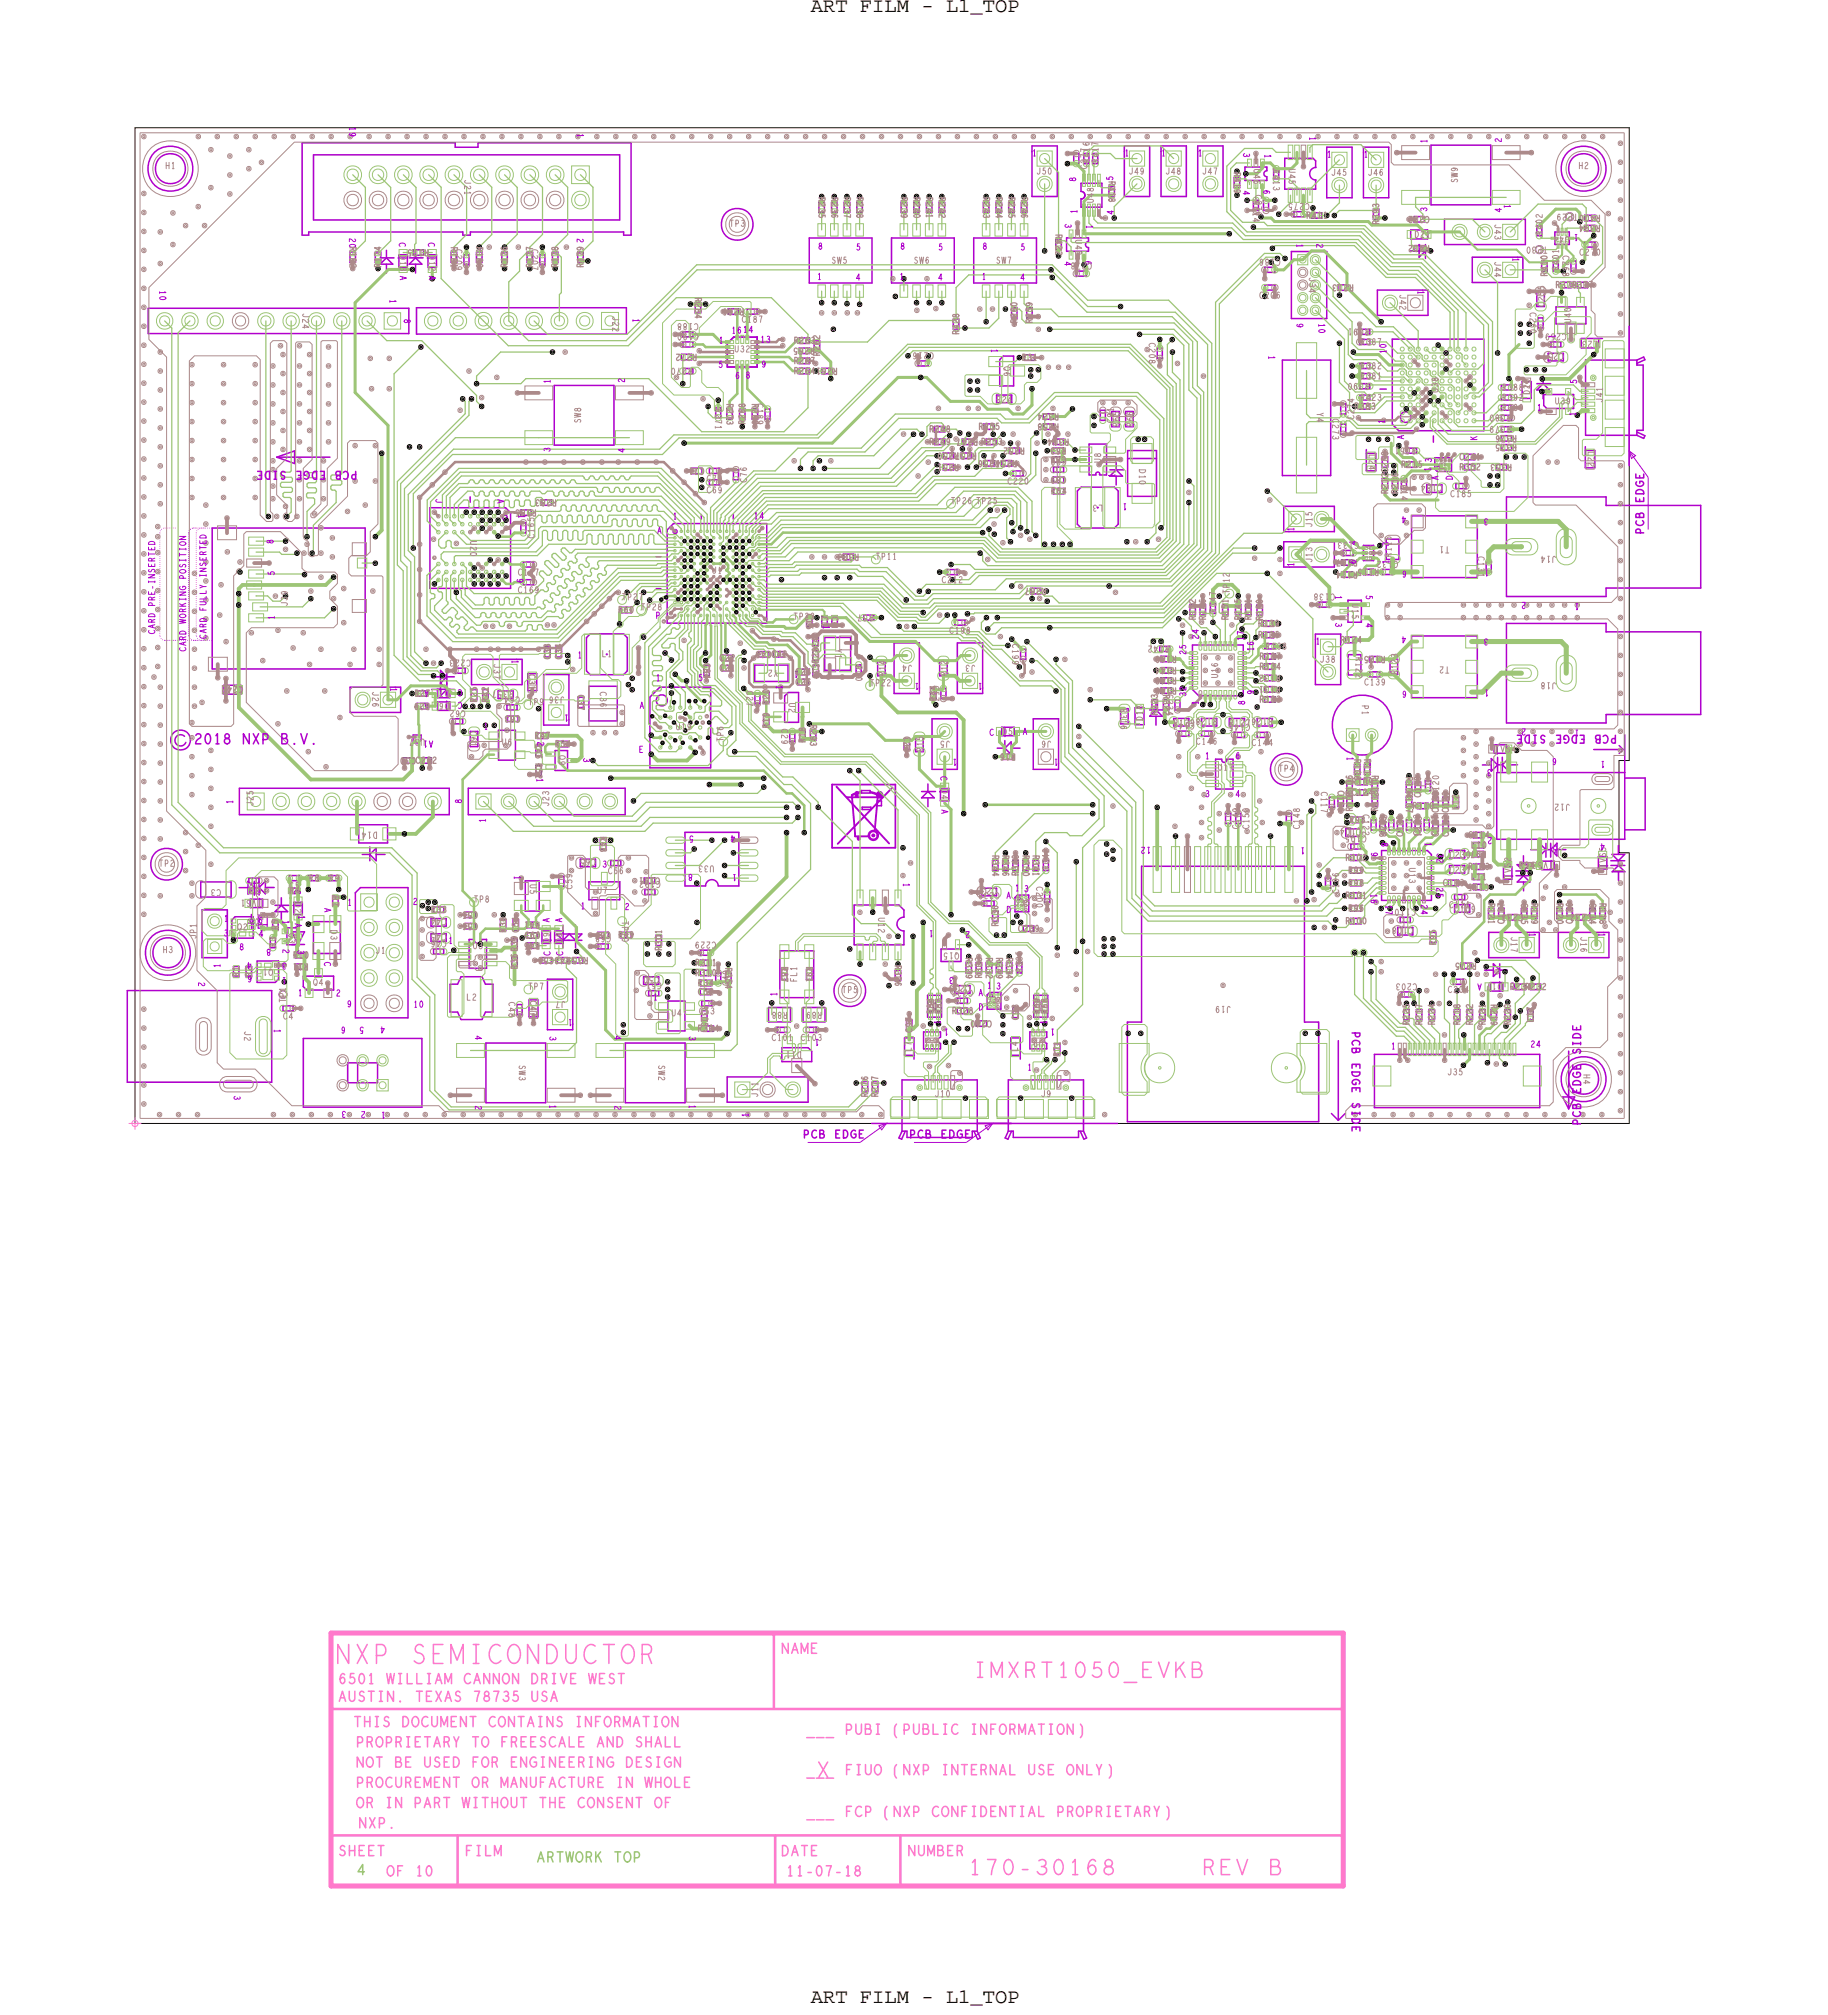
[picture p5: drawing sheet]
<svg xmlns="http://www.w3.org/2000/svg" width="183mm" height="202mm" viewBox="0 0 183 202" stroke-linecap="round" stroke-linejoin="round" font-family="sans-serif">
<defs><g id="words">
<g font-size="2.1">
<text x="81.4" y="1.2">ART FILM - L1_TOP</text>
<text x="81.4" y="201.1">ART FILM - L1_TOP</text>
</g>
<text font-size="2" fill="#ac8a8a" x="136.9" y="75.8" transform="rotate(90 136.9 75.8)">-</text>
<text font-size="1.5" fill="#ff79cb" x="120.7" y="188.3">REV</text>
<g font-size="1" fill="#ff79cb">
<text x="53.5" y="169.1">DRIVE</text>
<text x="47.5" y="177.5">FOR</text>
<text x="50.4" y="175.4">FREESCALE</text>
<text x="81" y="178.2">___</text>
<text x="81" y="174.2">___</text>
<text x="54.3" y="181.5">THE</text>
<text x="81" y="182.4">___</text>
<text x="34" y="186.4">SHEET</text>
<text x="79" y="188.4">11-07-18</text>
</g>
<g font-size=".8" fill="#b000ce">
<text x="28.8" y="47.3" transform="rotate(-180 28.8 47.3)">SIDE</text>
<text x="32.7" y="47.3" transform="rotate(-180 32.7 47.3)">EDGE</text>
<text x="135.7" y="110.6" transform="rotate(90 135.7 110.6)">SIDE</text>
<text x="94.4" y="114.3">EDGE</text>
</g>
<text font-size=".8" fill="#9dc576" x="35.8" y="47.3" transform="rotate(-180 35.8 47.3)">PCB</text>
<g font-size=".6" fill="#ac8a8a">
<text x="16.6" y="16.9">H1</text>
<text x="109.1" y="17" transform="rotate(-90 109.1 17)">C277</text>
<text x="110.2" y="16.3" transform="rotate(-90 110.2 16.3)">R417</text>
<text x="123.9" y="17.3" transform="rotate(90 123.9 17.3)">R419</text>
<text x="127.8" y="17" transform="rotate(90 127.8 17)">R413</text>
<text x="35.1" y="23.9" transform="rotate(90 35.1 23.9)">20R182</text>
<text x="82.2" y="19.8" transform="rotate(90 82.2 19.8)">R235</text>
<text x="83.5" y="19.8" transform="rotate(90 83.5 19.8)">R236</text>
<text x="84.7" y="19.8" transform="rotate(90 84.7 19.8)">R237</text>
<text x="86" y="19.8" transform="rotate(90 86 19.8)">R238</text>
<text x="90.5" y="19.8" transform="rotate(90 90.5 19.8)">R239</text>
<text x="91.7" y="19.8" transform="rotate(90 91.7 19.8)">R240</text>
<text x="93" y="19.8" transform="rotate(90 93 19.8)">R241</text>
<text x="94.3" y="19.8" transform="rotate(90 94.3 19.8)">R242</text>
<text x="98.7" y="19.8" transform="rotate(90 98.7 19.8)">R243</text>
<text x="100" y="19.8" transform="rotate(90 100 19.8)">R244</text>
<text x="101.2" y="19.8" transform="rotate(90 101.2 19.8)">R245</text>
<text x="102.5" y="19.8" transform="rotate(90 102.5 19.8)">R246</text>
<text x="106" y="23.5" transform="rotate(90 106 23.5)">R422</text>
<text x="111.3" y="18.2" transform="rotate(90 111.3 18.2)">R418</text>
<text x="125.8" y="20.2" transform="rotate(90 125.8 20.2)">R414</text>
<text x="126" y="19.6" transform="rotate(90 126 19.6)">C276</text>
<text x="131.1" y="21.9">R411</text>
<text x="138.4" y="22.5" transform="rotate(-90 138.4 22.5)">R393</text>
<text x="142" y="23.8">D21</text>
<text x="143.5" y="21.7" transform="rotate(-180 143.5 21.7)">C272</text>
<text x="154.8" y="23.6" transform="rotate(-90 154.8 23.6)">R402</text>
<text x="160.6" y="22.6" transform="rotate(-180 160.6 22.6)">R394</text>
<text x="160.6" y="21.6" transform="rotate(-180 160.6 21.6)">R400 TP29</text>
<text x="38.2" y="26.9" transform="rotate(-90 38.2 26.9)">R174</text>
<text x="40.1" y="25.7" transform="rotate(90 40.1 25.7)">D13</text>
<text x="43" y="25.1" transform="rotate(-180 43 25.1)">R175</text>
<text x="45.3" y="24.8" transform="rotate(90 45.3 24.8)">R181</text>
<text x="47.8" y="24.8" transform="rotate(90 47.8 24.8)">R180</text>
<text x="50.9" y="26.9" transform="rotate(-90 50.9 26.9)">R176</text>
<text x="53.5" y="26.9" transform="rotate(-90 53.5 26.9)">R177</text>
<text x="56" y="26.9" transform="rotate(-90 56 26.9)">R178</text>
<text x="58.6" y="26.9" transform="rotate(-90 58.6 26.9)">R179</text>
<text x="69.8" y="29.9" transform="rotate(90 69.8 29.9)">R284</text>
<text x="128.5" y="26" transform="rotate(-180 128.5 26)">C186</text>
<text x="135.9" y="28.6" transform="rotate(-180 135.9 28.6)">R213</text>
<text x="143.5" y="24.7" transform="rotate(-180 143.5 24.7)">R412</text>
<text x="155.3" y="27.7" transform="rotate(-90 155.3 27.7)">R410</text>
<text x="156.2" y="28.9">R378</text>
<text x="156.5" y="27.1" transform="rotate(-90 156.5 27.1)">R401</text>
<text x="157.8" y="28.9">R377</text>
<text x="69.9" y="35.6" transform="rotate(-180 69.9 35.6)">R272</text>
<text x="70.1" y="33.5" transform="rotate(-180 70.1 33.5)">C190</text>
<text x="74.7" y="31" transform="rotate(-180 74.7 31)">R266</text>
<text x="79.7" y="34.5">R263</text>
<text x="81.8" y="34.9" transform="rotate(-180 81.8 34.9)">R265</text>
<text x="82.3" y="35.7" transform="rotate(-90 82.3 35.7)">R262</text>
<text x="93.7" y="35.4" transform="rotate(-180 93.7 35.4)">C216</text>
<text x="96.3" y="33.6" transform="rotate(-90 96.3 33.6)">R428</text>
<text x="102.1" y="32.4" transform="rotate(-90 102.1 32.4)">R260</text>
<text x="103.6" y="32.4" transform="rotate(-90 103.6 32.4)">R259</text>
<text x="136.6" y="34.6">R387</text>
<text x="137.4" y="33" transform="rotate(-180 137.4 33)">R391</text>
<text x="69.5" y="37" transform="rotate(-180 69.5 37)">R270</text>
<text x="71.8" y="41" transform="rotate(90 71.8 41)">R271</text>
<text x="73" y="40.6" transform="rotate(90 73 40.6)">R273</text>
<text x="75.5" y="40.6" transform="rotate(90 75.5 40.6)">R269</text>
<text x="79.7" y="36.5">R267</text>
<text x="79.7" y="37.5">R264</text>
<text x="84" y="37" transform="rotate(-180 84 37)">R261</text>
<text x="102.6" y="36.2">R31</text>
<text x="106.3" y="41.6" transform="rotate(-180 106.3 41.6)">R324</text>
<text x="136" y="41.1">R383</text>
<text x="136.6" y="37">R382</text>
<text x="136.6" y="40.2">R423</text>
<text x="136.6" y="38.1">R381</text>
<text x="137.4" y="38.5" transform="rotate(-180 137.4 38.5)">R390</text>
<text x="144.4" y="39.4" transform="rotate(-90 144.4 39.4)">U38</text>
<text x="150.8" y="40.2">R392</text>
<text x="150.8" y="41.2">R389</text>
<text x="150.8" y="39.2">R388</text>
<text x="151.6" y="41.7" transform="rotate(-180 151.6 41.7)">R380</text>
<text x="156.1" y="40.6">U39</text>
<text x="70.7" y="47" transform="rotate(-180 70.7 47)">C71</text>
<text x="74.8" y="42.6" transform="rotate(-90 74.8 42.6)">R268</text>
<text x="93.3" y="43.4">R248</text>
<text x="93.3" y="44.7">R249</text>
<text x="96.2" y="46.6" transform="rotate(-180 96.2 46.6)">R251</text>
<text x="96.2" y="45.5" transform="rotate(-180 96.2 45.5)">R250</text>
<text x="98" y="45.5" transform="rotate(-180 98 45.5)">R257</text>
<text x="98.1" y="44.1" transform="rotate(-180 98.1 44.1)">R247</text>
<text x="98.3" y="43.1">R255</text>
<text x="98.5" y="44.7">R253</text>
<text x="100.3" y="46.2" transform="rotate(-180 100.3 46.2)">R256</text>
<text x="102.1" y="46.2" transform="rotate(-180 102.1 46.2)">R254</text>
<text x="102.8" y="45" transform="rotate(-180 102.8 45)">R252</text>
<text x="106.3" y="42.6" transform="rotate(-180 106.3 42.6)">R258</text>
<text x="107" y="45" transform="rotate(-180 107 45)">R63</text>
<text x="107" y="47.9" transform="rotate(-180 107 47.9)">C89</text>
<text x="107" y="46.1" transform="rotate(-180 107 46.1)">C90</text>
<text x="107.3" y="44.1" transform="rotate(-180 107.3 44.1)">R314</text>
<text x="139.3" y="47.4" transform="rotate(-90 139.3 47.4)">C258</text>
<text x="140.7" y="46.9">R215</text>
<text x="142.1" y="45" transform="rotate(-180 142.1 45)">R351</text>
<text x="145.1" y="47.4" transform="rotate(-90 145.1 47.4)">U31</text>
<text x="146.5" y="47.2">R352</text>
<text x="146.5" y="46.2">C241</text>
<text x="151.6" y="42.8" transform="rotate(-180 151.6 42.8)">R379</text>
<text x="151.7" y="46.6" transform="rotate(-180 151.7 46.6)">R353</text>
<text x="152.2" y="43.7" transform="rotate(-180 152.2 43.7)">R376</text>
<text x="152.2" y="44.6" transform="rotate(-180 152.2 44.6)">R375</text>
<text x="53.8" y="51.2" transform="rotate(-180 53.8 51.2)">R185</text>
<text x="55.8" y="50.2" transform="rotate(-180 55.8 50.2)">R283</text>
<text x="105.5" y="49.6">R64</text>
<text x="110.7" y="50.7" transform="rotate(-180 110.7 50.7)">L3</text>
<text x="139.3" y="49.6" transform="rotate(-90 139.3 49.6)">R212</text>
<text x="140.3" y="49.6" transform="rotate(-90 140.3 49.6)">R216</text>
<text x="140.6" y="48.2" transform="rotate(90 140.6 48.2)">R214</text>
<text x="52" y="57.8">C167</text>
<text x="71.5" y="57.6">U1</text>
<text x="86.2" y="55.6" transform="rotate(-180 86.2 55.6)">R303</text>
<text x="94.5" y="58.5">C212</text>
<text x="105" y="59.1" transform="rotate(-180 105 59.1)">R287</text>
<text x="131.7" y="56.5" transform="rotate(-90 131.7 56.5)">J13</text>
<text x="136.1" y="56.6" transform="rotate(-90 136.1 56.6)">6</text>
<text x="136.1" y="54.7" transform="rotate(-90 136.1 54.7)">4</text>
<text x="136.2" y="57.4" transform="rotate(-180 136.2 57.4)">R114</text>
<text x="136.4" y="54.5" transform="rotate(-180 136.4 54.5)">C133</text>
<text x="138.4" y="57.2" transform="rotate(-180 138.4 57.2)">R115</text>
<text x="139.7" y="55.9" transform="rotate(-90 139.7 55.9)">R116</text>
<text x="148.4" y="55.9" transform="rotate(90 148.4 55.9)">C131</text>
<text x="28.9" y="60.9" transform="rotate(-90 28.9 60.9)">J39</text>
<text x="60.4" y="66">L1</text>
<text x="62.1" y="61.5">R60</text>
<text x="77.4" y="65.4" transform="rotate(-180 77.4 65.4)">C43</text>
<text x="77.5" y="66">C42</text>
<text x="79.7" y="62.2">TP23</text>
<text x="81" y="61.7" transform="rotate(90 81 61.7)">C15</text>
<text x="83.5" y="61.9" transform="rotate(90 83.5 61.9)">C6</text>
<text x="87.6" y="61.7" transform="rotate(-180 87.6 61.7)">R57</text>
<text x="95.3" y="63.6">C198</text>
<text x="117.3" y="64.9" transform="rotate(-180 117.3 64.9)">R142</text>
<text x="118.1" y="65.9" transform="rotate(-180 118.1 65.9)">R140</text>
<text x="120" y="62.3" transform="rotate(-90 120 62.3)">R152</text>
<text x="121" y="62.3" transform="rotate(-90 121 62.3)">R146</text>
<text x="122" y="61.5" transform="rotate(-90 122 61.5)">R147</text>
<text x="123.3" y="62.3" transform="rotate(-90 123.3 62.3)">R151</text>
<text x="124.6" y="62.3" transform="rotate(-90 124.6 62.3)">R145</text>
<text x="125.6" y="62.3" transform="rotate(-90 125.6 62.3)">R141</text>
<text x="126.3" y="62.9">R139</text>
<text x="126.3" y="64.1">R135</text>
<text x="126.7" y="62.3" transform="rotate(-90 126.7 62.3)">R150</text>
<text x="127.1" y="65.2">R138</text>
<text x="134.6" y="64.6">R124</text>
<text x="135.7" y="60.6" transform="rotate(90 135.7 60.6)">U15</text>
<text x="139" y="65.9" transform="rotate(-180 139 65.9)">R125</text>
<text x="41.6" y="69.9">R27</text>
<text x="43" y="70.6" transform="rotate(-180 43 70.6)">A</text>
<text x="47.9" y="70.5" transform="rotate(-90 47.9 70.5)">R25</text>
<text x="49" y="70.5" transform="rotate(-90 49 70.5)">R42</text>
<text x="52.2" y="71.9" transform="rotate(-180 52.2 71.9)">C63</text>
<text x="53.1" y="67.7" transform="rotate(90 53.1 67.7)">C31</text>
<text x="55.2" y="66.2" transform="rotate(-90 55.2 66.2)">C33</text>
<text x="56.4" y="66.2" transform="rotate(-90 56.4 66.2)">C34</text>
<text x="58" y="69.8" transform="rotate(90 58 69.8)">C37</text>
<text x="72.2" y="66.4">C22</text>
<text x="72.2" y="67.4">C21</text>
<text x="77.2" y="70.8" transform="rotate(-90 77.2 70.8)">R20</text>
<text x="79.9" y="68.8">C26</text>
<text x="79.9" y="67.8">C24</text>
<text x="81.6" y="66.6" transform="rotate(90 81.6 66.6)">C39</text>
<text x="82.2" y="66.6" transform="rotate(-90 82.2 66.6)">R28C40</text>
<text x="85.9" y="66.9" transform="rotate(90 85.9 66.9)">R30</text>
<text x="88.9" y="67.9" transform="rotate(-90 88.9 67.9)">R14</text>
<text x="93.6" y="68.9" transform="rotate(90 93.6 68.9)">C57</text>
<text x="95.1" y="67.9" transform="rotate(-90 95.1 67.9)">R12</text>
<text x="112.5" y="71.2" transform="rotate(90 112.5 71.2)">R316</text>
<text x="116.2" y="71.8" transform="rotate(-90 116.2 71.8)">R323</text>
<text x="116.8" y="69.8" transform="rotate(90 116.8 69.8)">R322</text>
<text x="118.1" y="67" transform="rotate(-180 118.1 67)">R144</text>
<text x="118.1" y="69.1" transform="rotate(-180 118.1 69.1)">R149</text>
<text x="118.1" y="68.1" transform="rotate(-180 118.1 68.1)">R148</text>
<text x="122.2" y="68.1" transform="rotate(-90 122.2 68.1)">U16</text>
<text x="126.4" y="67.2">R134</text>
<text x="126.4" y="70.5">R133</text>
<text x="126.4" y="66.2">R137</text>
<text x="128.5" y="67.8" transform="rotate(-180 128.5 67.8)">R132</text>
<text x="128.5" y="68.9" transform="rotate(-180 128.5 68.9)">R131</text>
<text x="140.3" y="67.7" transform="rotate(-90 140.3 67.7)">R123</text>
<text x="41.7" y="76.1" transform="rotate(-180 41.7 76.1)">C30</text>
<text x="42.6" y="74.2" transform="rotate(-180 42.6 74.2)">U37</text>
<text x="53.7" y="74.2">R47</text>
<text x="54" y="74.5" transform="rotate(90 54 74.5)">2</text>
<text x="55.7" y="75">R54</text>
<text x="67.9" y="73.3">U19</text>
<text x="77.2" y="73.1" transform="rotate(-90 77.2 73.1)">R19</text>
<text x="80.8" y="74.6" transform="rotate(-90 80.8 74.6)">R18</text>
<text x="81.3" y="72.8" transform="rotate(90 81.3 72.8)">R293</text>
<text x="90.7" y="74" transform="rotate(90 90.7 74)">C23</text>
<text x="92.7" y="75.5" transform="rotate(-90 92.7 75.5)">R15</text>
<text x="101.9" y="75.7" transform="rotate(-180 101.9 75.7)">R16</text>
<text x="119.9" y="72.6" transform="rotate(-180 119.9 72.6)">C147</text>
<text x="120.1" y="74.8">C146</text>
<text x="122.1" y="72.2" transform="rotate(-180 122.1 72.2)">R128</text>
<text x="122.3" y="77.4">U17</text>
<text x="123.4" y="72.9">R127</text>
<text x="124" y="76.2">6</text>
<text x="125.7" y="74.9">C144</text>
<text x="127.7" y="72.2" transform="rotate(-180 127.7 72.2)">R126</text>
<text x="136" y="76.2" transform="rotate(90 136 76.2)">R108</text>
<text x="137" y="76.2" transform="rotate(90 137 76.2)">R111</text>
<text x="137.7" y="77.9" transform="rotate(90 137.7 77.9)">R112</text>
<text x="73.8" y="83.9" transform="rotate(-180 73.8 83.9)">4</text>
<text x="124.4" y="83.2" transform="rotate(-90 124.4 83.2)">C149</text>
<text x="125.4" y="83.2" transform="rotate(-90 125.4 83.2)">C150</text>
<text x="134.3" y="79.4" transform="rotate(90 134.3 79.4)">C116</text>
<text x="135.5" y="82.6">R93</text>
<text x="135.7" y="78.8">R109</text>
<text x="135.7" y="79.9">C124</text>
<text x="135.8" y="81.5" transform="rotate(-90 135.8 81.5)">R105</text>
<text x="135.8" y="79.9" transform="rotate(-90 135.8 79.9)">R106</text>
<text x="136.8" y="81.8" transform="rotate(90 136.8 81.8)">C122</text>
<text x="138.3" y="81.5" transform="rotate(-90 138.3 81.5)">R113</text>
<text x="138.6" y="81.8" transform="rotate(90 138.6 81.8)">C126</text>
<text x="141.2" y="78" transform="rotate(90 141.2 78)">R104</text>
<text x="141.2" y="79.5" transform="rotate(90 141.2 79.5)">R107</text>
<text x="141.8" y="81.2">R110</text>
<text x="142" y="82" transform="rotate(90 142 82)">C121</text>
<text x="142.5" y="83.9" transform="rotate(-90 142.5 83.9)">C123</text>
<text x="142.6" y="80.1" transform="rotate(-90 142.6 80.1)">C119</text>
<text x="144.3" y="83.9" transform="rotate(-90 144.3 83.9)">C125</text>
<text x="144.4" y="81.6" transform="rotate(-90 144.4 81.6)">C128</text>
<text x="144.4" y="80" transform="rotate(-90 144.4 80)">C120</text>
<text x="145.4" y="81.6" transform="rotate(-90 145.4 81.6)">C129</text>
<text x="146.4" y="81.3" transform="rotate(-90 146.4 81.3)">L12</text>
<text x="25" y="89.5">C1</text>
<text x="25.1" y="89.7">C2</text>
<text x="29.5" y="89.4" transform="rotate(90 29.5 89.4)">C</text>
<text x="31" y="88.5">R8</text>
<text x="33.1" y="88.5">R9</text>
<text x="60.3" y="84" transform="rotate(90 60.3 84)">R48</text>
<text x="66.2" y="88.2" transform="rotate(-180 66.2 88.2)">C191</text>
<text x="71.7" y="86.9" transform="rotate(-180 71.7 86.9)">U33</text>
<text x="99.6" y="85.9" transform="rotate(90 99.6 85.9)">R344</text>
<text x="100.6" y="85.9" transform="rotate(90 100.6 85.9)">R346</text>
<text x="102.2" y="87.9" transform="rotate(-90 102.2 87.9)">R348</text>
<text x="102.7" y="85.9" transform="rotate(90 102.7 85.9)">R350</text>
<text x="103.7" y="85.9" transform="rotate(90 103.7 85.9)">R341</text>
<text x="105.3" y="87.3" transform="rotate(-90 105.3 87.3)">R342</text>
<text x="134.4" y="89.7" transform="rotate(-90 134.4 89.7)">C196</text>
<text x="135.1" y="86.4">R102</text>
<text x="135.4" y="87.7">R99</text>
<text x="135.4" y="89">R98</text>
<text x="140.8" y="84" transform="rotate(-90 140.8 84)">C130</text>
<text x="141.4" y="87.2" transform="rotate(90 141.4 87.2)">U13</text>
<text x="144.4" y="84" transform="rotate(-90 144.4 84)">C127</text>
<text x="144.9" y="89">C113</text>
<text x="145.4" y="84" transform="rotate(-90 145.4 84)">C112</text>
<text x="147.4" y="87.3">R103</text>
<text x="147.4" y="84.2">C114</text>
<text x="147.7" y="88.3">L11</text>
<text x="147.7" y="85.2">L10</text>
<text x="149.2" y="85.5" transform="rotate(-180 149.2 85.5)">R97</text>
<text x="149.4" y="88.8" transform="rotate(-180 149.4 88.8)">C115</text>
<text x="152.5" y="87.2">R94</text>
<text x="16.4" y="95.7">H3</text>
<text x="26" y="92.7">6</text>
<text x="27.7" y="95.1" transform="rotate(-90 27.7 95.1)">R3</text>
<text x="27.9" y="93.3" transform="rotate(-90 27.9 93.3)">R5</text>
<text x="29" y="93.7" transform="rotate(90 29 93.7)">Q3</text>
<text x="33.4" y="90" transform="rotate(90 33.4 90)">R7</text>
<text x="43.3" y="91.6">R33</text>
<text x="47.5" y="95.3">U3</text>
<text x="50.8" y="93.6" transform="rotate(-90 50.8 93.6)">R38</text>
<text x="54.2" y="92.6" transform="rotate(-180 54.2 92.6)">R41</text>
<text x="54.2" y="94.7" transform="rotate(-180 54.2 94.7)">R45</text>
<text x="61.3" y="93.6" transform="rotate(-180 61.3 93.6)">C67</text>
<text x="62.1" y="94.2">R49</text>
<text x="66.4" y="95.5" transform="rotate(-90 66.4 95.5)">R301</text>
<text x="96.2" y="95.7" transform="rotate(-180 96.2 95.7)">Q15</text>
<text x="100.2" y="93" transform="rotate(-90 100.2 93)">R336</text>
<text x="101.8" y="90.9">U35</text>
<text x="102.2" y="93.6">C239</text>
<text x="135.1" y="90.2">R101</text>
<text x="135.1" y="92.8">R100</text>
<text x="135.4" y="91.5">R96</text>
<text x="142.1" y="91.3" transform="rotate(-180 142.1 91.3)">C110</text>
<text x="144.1" y="94.9" transform="rotate(-90 144.1 94.9)">R95</text>
<text x="146" y="91.6">C109</text>
<text x="149.4" y="90.7" transform="rotate(90 149.4 90.7)">R121</text>
<text x="151" y="92.8" transform="rotate(-90 151 92.8)">C137</text>
<text x="152.7" y="90.7" transform="rotate(90 152.7 90.7)">C135</text>
<text x="152.9" y="91.8" transform="rotate(-180 152.9 91.8)">C233</text>
<text x="153.7" y="90.7" transform="rotate(90 153.7 90.7)">R119</text>
<text x="156.3" y="90.7" transform="rotate(90 156.3 90.7)">R120</text>
<text x="157.9" y="92.8" transform="rotate(-90 157.9 92.8)">C136</text>
<text x="159.6" y="90.7" transform="rotate(90 159.6 90.7)">C134</text>
<text x="159.7" y="91.8" transform="rotate(-180 159.7 91.8)">C232</text>
<text x="160.6" y="90.7" transform="rotate(90 160.6 90.7)">R118</text>
<text x="24" y="98" transform="rotate(-90 24 98)">R1</text>
<text x="25.3" y="98" transform="rotate(-90 25.3 98)">R2</text>
<text x="27.4" y="97.3" transform="rotate(-180 27.4 97.3)">Q1</text>
<text x="29.4" y="96.2">R10</text>
<text x="30.9" y="96.8" transform="rotate(-180 30.9 96.8)">R11</text>
<text x="51.9" y="97.3" transform="rotate(-90 51.9 97.3)">R36 R39 C54</text>
<text x="59" y="96.2" transform="rotate(-180 59 96.2)">R355R43C58</text>
<text x="69.8" y="97">R311</text>
<text x="69.8" y="98">R310</text>
<text x="70.1" y="99.9">C52</text>
<text x="70.1" y="99">R34</text>
<text x="70.2" y="101.8">C53</text>
<text x="70.4" y="101" transform="rotate(90 70.4 101)">R305</text>
<text x="73.2" y="99" transform="rotate(-90 73.2 99)">C49</text>
<text x="78.4" y="97.1" transform="rotate(90 78.4 97.1)">R87</text>
<text x="80" y="98.6" transform="rotate(-90 80 98.6)">FL1</text>
<text x="80.9" y="97.1" transform="rotate(90 80.9 97.1)">R91</text>
<text x="89.8" y="96.9" transform="rotate(90 89.8 96.9)">R326</text>
<text x="93.7" y="101.8" transform="rotate(-90 93.7 101.8)">R84</text>
<text x="94.5" y="101.8" transform="rotate(-90 94.5 101.8)">R83</text>
<text x="95.6" y="101.8">R328</text>
<text x="97" y="96.2" transform="rotate(90 97 96.2)">R329</text>
<text x="98.5" y="98.2" transform="rotate(-90 98.5 98.2)">R333</text>
<text x="99" y="96.2" transform="rotate(90 99 96.2)">R332</text>
<text x="99" y="100.7">U34</text>
<text x="100" y="96.2" transform="rotate(90 100 96.2)">R349</text>
<text x="101" y="96.2" transform="rotate(90 101 96.2)">R334</text>
<text x="102.6" y="97.6" transform="rotate(-90 102.6 97.6)">R335</text>
<text x="104.4" y="101.8" transform="rotate(-90 104.4 101.8)">R69</text>
<text x="105.2" y="101.8" transform="rotate(-90 105.2 101.8)">R68</text>
<text x="145.3" y="99.7">C204</text>
<text x="148.2" y="96.7" transform="rotate(-180 148.2 96.7)">R275</text>
<text x="149.7" y="100.9" transform="rotate(90 149.7 100.9)">R219</text>
<text x="151.6" y="99.4">R234</text>
<text x="153.1" y="99.4">R232</text>
<text x="70.1" y="103.6">R304</text>
<text x="80.4" y="105.6" transform="rotate(-180 80.4 105.6)">D11</text>
<text x="94.3" y="104.5" transform="rotate(-180 94.3 104.5)">U11</text>
<text x="102.2" y="102.4" transform="rotate(-90 102.2 102.4)">C93</text>
<text x="104.7" y="104.5" transform="rotate(-180 104.7 104.5)">U9</text>
<text x="106.4" y="106.1" transform="rotate(-90 106.4 106.1)">R71</text>
<text x="141.5" y="102.9" transform="rotate(-90 141.5 102.9)">R225</text>
<text x="142.7" y="102.9" transform="rotate(-90 142.7 102.9)">R217</text>
<text x="144" y="102.9" transform="rotate(-90 144 102.9)">R224</text>
<text x="146.5" y="102.9" transform="rotate(-90 146.5 102.9)">R218</text>
<text x="147.8" y="102.9" transform="rotate(-90 147.8 102.9)">R222</text>
<text x="149.1" y="102.9" transform="rotate(-90 149.1 102.9)">R221</text>
<text x="151.6" y="102.9" transform="rotate(-90 151.6 102.9)">R220</text>
<text x="153.9" y="102.6" transform="rotate(-90 153.9 102.6)">L17</text>
<text x="76.1" y="110.2" transform="rotate(-90 76.1 110.2)">J11</text>
<text x="87.1" y="110.2" transform="rotate(-90 87.1 110.2)">R276</text>
<text x="88.1" y="110.2" transform="rotate(-90 88.1 110.2)">R277</text>
</g>
<g font-size=".6" fill="#b000ce">
<text x="35.1" y="12.8" transform="rotate(90 35.1 12.8)">19</text>
<text x="57.9" y="13.4" transform="rotate(90 57.9 13.4)">1</text>
<text x="103.6" y="15.7">1</text>
<text x="112.9" y="15.7">1</text>
<text x="116.6" y="15.7">1</text>
<text x="120.3" y="15.7">1</text>
<text x="124.8" y="15.4" transform="rotate(90 124.8 15.4)">3</text>
<text x="127" y="15.5" transform="rotate(90 127 15.5)">1</text>
<text x="131.5" y="13.7" transform="rotate(90 131.5 13.7)">1</text>
<text x="133.2" y="15.8">1</text>
<text x="136.9" y="15.8">1</text>
<text x="143.2" y="14.4" transform="rotate(-90 143.2 14.4)">1</text>
<text x="106.9" y="22.5" transform="rotate(90 106.9 22.5)">3</text>
<text x="108.1" y="21.4" transform="rotate(-90 108.1 21.4)">1</text>
<text x="109.1" y="22.6" transform="rotate(90 109.1 22.6)">1</text>
<text x="143.2" y="21.2" transform="rotate(-90 143.2 21.2)">3</text>
<text x="151" y="20.5" transform="rotate(90 151 20.5)">1</text>
<text x="158.4" y="23.6" transform="rotate(-180 158.4 23.6)">1</text>
<text x="40.2" y="27.7" transform="rotate(90 40.2 27.7)">A</text>
<text x="43.1" y="27.7" transform="rotate(90 43.1 27.7)">A</text>
<text x="82.1" y="28.1">1</text>
<text x="90.3" y="28.1">1</text>
<text x="98.6" y="28.1">1</text>
<text x="109.6" y="26.4" transform="rotate(-180 109.6 26.4)">C278</text>
<text x="130.2" y="24.5" transform="rotate(90 130.2 24.5)">1</text>
<text x="142.3" y="29.2" transform="rotate(90 142.3 29.2)">1</text>
<text x="151.9" y="25.9" transform="rotate(90 151.9 25.9)">1</text>
<text x="39.1" y="30.1" transform="rotate(90 39.1 30.1)">1</text>
<text x="63.5" y="32" transform="rotate(90 63.5 32)">1</text>
<text x="72.2" y="34.5">1</text>
<text x="76.4" y="34.4">13</text>
<text x="99.5" y="35" transform="rotate(90 99.5 35)">1</text>
<text x="127.3" y="35.7" transform="rotate(90 127.3 35.7)">1</text>
<text x="156.1" y="34" transform="rotate(-90 156.1 34)">1</text>
<text x="55.2" y="38.5" transform="rotate(-90 55.2 38.5)">1</text>
<text x="154.3" y="41.2">1</text>
<text x="158.2" y="41.8" transform="rotate(-90 158.2 41.8)">1</text>
<text x="55.2" y="45.4" transform="rotate(-90 55.2 45.4)">3</text>
<text x="111.9" y="47.9" transform="rotate(-90 111.9 47.9)">1</text>
<text x="139" y="42.5" transform="rotate(-90 139 42.5)">1</text>
<text x="140.9" y="44.1" transform="rotate(-90 140.9 44.1)">A</text>
<text x="143.6" y="47.3" transform="rotate(-90 143.6 47.3)">1</text>
<text x="143.7" y="46.4" transform="rotate(-90 143.7 46.4)">3</text>
<text x="148.3" y="44.2" transform="rotate(-90 148.3 44.2)">K</text>
<text x="50" y="50.1" transform="rotate(90 50 50.1)">A</text>
<text x="52.1" y="51.7" transform="rotate(90 52.1 51.7)">1</text>
<text x="66" y="53.6">A</text>
<text x="67.6" y="52.1">1</text>
<text x="113.1" y="50.6" transform="rotate(-180 113.1 50.6)">1</text>
<text x="129.9" y="53.3" transform="rotate(-90 129.9 53.3)">1</text>
<text x="144.4" y="48.2" transform="rotate(-90 144.4 48.2)">A</text>
<text x="149.4" y="52.1" transform="rotate(-180 149.4 52.1)">3</text>
<text x="20.7" y="58.1" transform="rotate(-90 20.7 58.1)">INSERTED</text>
<text x="129.9" y="56.9" transform="rotate(-90 129.9 56.9)">1</text>
<text x="134.1" y="59.8" transform="rotate(90 134.1 59.8)">1</text>
<text x="136.2" y="56.2" transform="rotate(-180 136.2 56.2)">R117</text>
<text x="139.4" y="56.6" transform="rotate(-90 139.4 56.6)">1</text>
<text x="139.4" y="54.9" transform="rotate(-90 139.4 54.9)">3</text>
<text x="140.3" y="56.4" transform="rotate(-180 140.3 56.4)">C132</text>
<text x="149.4" y="57.2" transform="rotate(-180 149.4 57.2)">1</text>
<text x="18.7" y="65.4" transform="rotate(-90 18.7 65.4)">CARD</text>
<text x="20.7" y="64.1" transform="rotate(-90 20.7 64.1)">CARD</text>
<text x="20.7" y="61.4" transform="rotate(-90 20.7 61.4)">FULLY</text>
<text x="27.5" y="62.2" transform="rotate(-90 27.5 62.2)">1</text>
<text x="82.5" y="61.9" transform="rotate(90 82.5 61.9)">C71</text>
<text x="124.8" y="64.3" transform="rotate(-90 124.8 64.3)">17</text>
<text x="132.1" y="64.7">1</text>
<text x="134.1" y="62.6" transform="rotate(90 134.1 62.6)">3</text>
<text x="149.4" y="64.2" transform="rotate(-180 149.4 64.2)">3</text>
<text x="158.5" y="60.6" transform="rotate(-180 158.5 60.6)">1</text>
<text x="39.2" y="69.1" transform="rotate(90 39.2 69.1)">1</text>
<text x="43" y="69.3" transform="rotate(-180 43 69.3)">A</text>
<text x="43.1" y="70.6" transform="rotate(-180 43.1 70.6)">R29</text>
<text x="51.4" y="66.3" transform="rotate(90 51.4 66.3)">1</text>
<text x="57.1" y="71.8" transform="rotate(-180 57.1 71.8)">1</text>
<text x="58" y="66.1">1</text>
<text x="64.2" y="71.1">A</text>
<text x="65.9" y="68.4">1</text>
<text x="77.9" y="68.8" transform="rotate(90 77.9 68.8)">1</text>
<text x="80.1" y="67.4" transform="rotate(-180 80.1 67.4)">1</text>
<text x="92.2" y="68.6" transform="rotate(-180 92.2 68.6)">1</text>
<text x="98.6" y="68.6" transform="rotate(-180 98.6 68.6)">1</text>
<text x="119" y="69.9" transform="rotate(-90 119 69.9)">32</text>
<text x="120.3" y="70.8" transform="rotate(-90 120.3 70.8)">1</text>
<text x="149.4" y="69.3" transform="rotate(-180 149.4 69.3)">1</text>
<text x="43.5" y="74.4" transform="rotate(-180 43.5 74.4)">A1</text>
<text x="48.6" y="73.3">1</text>
<text x="53.8" y="74.7" transform="rotate(90 53.8 74.7)">R46 R521</text>
<text x="58.6" y="76.1" transform="rotate(90 58.6 76.1)">3</text>
<text x="64.2" y="75.6">E</text>
<text x="96" y="76.3" transform="rotate(-180 96 76.3)">1</text>
<text x="102.7" y="73.8">A</text>
<text x="106.2" y="76.3" transform="rotate(-180 106.2 76.3)">1</text>
<text x="121" y="76.2">1</text>
<text x="135.2" y="76" transform="rotate(90 135.2 76)">1</text>
<text x="149.7" y="77.3" transform="rotate(-180 149.7 77.3)">3</text>
<text x="158.5" y="73.3" transform="rotate(-180 158.5 73.3)">1</text>
<text x="161.1" y="76.5" transform="rotate(-180 161.1 76.5)">1</text>
<text x="23.4" y="80.7" transform="rotate(-90 23.4 80.7)">1</text>
<text x="48.7" y="82.6" transform="rotate(-90 48.7 82.6)">1</text>
<text x="94.5" y="81.3" transform="rotate(90 94.5 81.3)">A</text>
<text x="121" y="80">3</text>
<text x="29.1" y="89.7">R4</text>
<text x="51.6" y="87.9" transform="rotate(90 51.6 87.9)">1</text>
<text x="60.5" y="87.1">3</text>
<text x="73.9" y="87.8" transform="rotate(-180 73.9 87.8)">1</text>
<text x="90.7" y="88.7" transform="rotate(90 90.7 88.7)">1</text>
<text x="101.9" y="89.5">1</text>
<text x="102.8" y="89.6">3</text>
<text x="131" y="85.1" transform="rotate(-180 131 85.1)">1</text>
<text x="143.1" y="84.6" transform="rotate(90 143.1 84.6)">1</text>
<text x="144.2" y="85.7" transform="rotate(90 144.2 85.7)">32</text>
<text x="22.5" y="94">3</text>
<text x="22.5" y="92.6">1</text>
<text x="28.4" y="92.4" transform="rotate(90 28.4 92.4)">1</text>
<text x="29.6" y="92.7" transform="rotate(90 29.6 92.7)">A</text>
<text x="29.9" y="95.4" transform="rotate(90 29.9 95.4)">3</text>
<text x="30" y="91.9" transform="rotate(90 30 91.9)">1</text>
<text x="32.6" y="91.2" transform="rotate(90 32.6 91.2)">A</text>
<text x="34.9" y="90.9">1</text>
<text x="45" y="94.8">1</text>
<text x="55.1" y="92.6" transform="rotate(-90 55.1 92.6)">A</text>
<text x="56.4" y="92.6" transform="rotate(-90 56.4 92.6)">A</text>
<text x="58.3" y="91.3">1</text>
<text x="93.7" y="93.5" transform="rotate(-180 93.7 93.5)">1</text>
<text x="101" y="90.2">A</text>
<text x="139.1" y="90.9" transform="rotate(90 139.1 90.9)">17</text>
<text x="153.5" y="93.7" transform="rotate(90 153.5 93.7)">1</text>
<text x="160.5" y="93.7" transform="rotate(90 160.5 93.7)">1</text>
<text x="22.1" y="97.2" transform="rotate(-90 22.1 97.2)">1</text>
<text x="25.2" y="96.7" transform="rotate(-180 25.2 96.7)">4</text>
<text x="28.7" y="98.2" transform="rotate(-180 28.7 98.2)">1</text>
<text x="28.7" y="96.7" transform="rotate(-180 28.7 96.7)">3</text>
<text x="29.9" y="100">1</text>
<text x="65.6" y="100.4">1</text>
<text x="78" y="100" transform="rotate(-90 78 100)">1</text>
<text x="95.7" y="98.2" transform="rotate(-180 95.7 98.2)">3</text>
<text x="98.2" y="100">A</text>
<text x="99.1" y="99.3">1</text>
<text x="100" y="99.3">3</text>
<text x="148.7" y="98.8" transform="rotate(-180 148.7 98.8)">A</text>
<text x="27.5" y="103.3" transform="rotate(90 27.5 103.3)">1</text>
<text x="55.2" y="104.1" transform="rotate(90 55.2 104.1)">3</text>
<text x="57.4" y="102.4" transform="rotate(-180 57.4 102.4)">1</text>
<text x="69.2" y="104.1" transform="rotate(90 69.2 104.1)">3</text>
<text x="82.2" y="104.4" transform="rotate(-180 82.2 104.4)">1</text>
<text x="94.4" y="102.9" transform="rotate(-90 94.4 102.9)">1</text>
<text x="95.2" y="103.3" transform="rotate(-180 95.2 103.3)">1</text>
<text x="103.2" y="107.5">1</text>
<text x="105.1" y="102.9" transform="rotate(-90 105.1 102.9)">1</text>
<text x="105.9" y="103.3" transform="rotate(-180 105.9 103.3)">1</text>
<text x="139.7" y="105.4">1</text>
<text x="23.5" y="110" transform="rotate(90 23.5 110)">3</text>
<text x="34.7" y="111.6" transform="rotate(-180 34.7 111.6)">3</text>
<text x="38.7" y="111.7" transform="rotate(-180 38.7 111.7)">1</text>
<text x="55.2" y="110.9" transform="rotate(90 55.2 110.9)">1</text>
<text x="69.2" y="110.9" transform="rotate(90 69.2 110.9)">1</text>
<text x="75.1" y="112.2" transform="rotate(-90 75.1 112.2)">1</text>
</g>
<g font-size=".6">
<text x="108.9" y="26.2" transform="rotate(90 108.9 26.2)">6</text>
<text x="126.4" y="30">C206</text>
<text x="156.9" y="25.7" transform="rotate(90 156.9 25.7)">C268</text>
<text x="46.4" y="69.2" transform="rotate(-180 46.4 69.2)">C</text>
<text x="138.7" y="84.6" transform="rotate(90 138.7 84.6)">8</text>
<text x="144.2" y="89.1" transform="rotate(90 144.2 89.1)">25</text>
</g>
<g font-size=".6" fill="#9dc576">
<text x="70.6" y="66.6" transform="rotate(90 70.6 66.6)">C84</text>
<text x="125.8" y="69.7" transform="rotate(-90 125.8 69.7)">9</text>
<text x="41.7" y="76.7">C252</text>
<text x="72.6" y="74.5" transform="rotate(-90 72.6 74.5)">TP6</text>
<text x="29.1" y="89.3">C5</text>
<text x="47.9" y="92.7" transform="rotate(-180 47.9 92.7)">C56</text>
<text x="47.9" y="91.6" transform="rotate(-180 47.9 91.6)">C55</text>
<text x="52.7" y="94.2">C60</text>
<text x="91.6" y="103.7" transform="rotate(-90 91.6 103.7)">C97</text>
<text x="99.5" y="102.5" transform="rotate(-180 99.5 102.5)">C240</text>
</g>
</g></defs>
<!-- layer: Board Outline -->
<path d="M13.5 12.8h150v63.6h-1v9.2h1v27.2h-150z" fill="none" stroke="#000" stroke-width=".1"/>
<!-- layer: Components -->
<g fill="none" stroke="#b000ce" stroke-width=".15">
<path d="M30.3 14.3h15.4zM30.3 14.3v9.3zM31.5 15.6h30.7zM31.5 15.6v6.5zM45.7 14.8h2.3zM45.7 14.3v.5zM48 14.3v.5zM48 14.3h15.3zM62.2 15.6v6.5zM63.3 14.3v9.3zM103.6 14.7h2.5zM103.6 14.7v.5z"/>
<path d="M103.6 19.7h2.5zM103.6 15.2v4.5zM106.1 14.7v5zM107.8 15.4h.5zM107.8 15.4v1zM107.8 16.4h.5zM108.3 15.4v1zM108.5 19.9v.9zM108.5 18.4h2.1zM108.5 18.4v.8zM108.5 19.2l.3 .1 .1 .3-.1 .3-.3 .1M108.8 15.4v1z"/>
<path d="M109.3 15.4v1zM109.7 15.4v1zM110.2 15.4v1zM110.6 18.4v2.4zM111.3 18.7v1.1zM111.9 18.7v1.1zM112.9 14.7h2.5zM112.9 14.7v.5zM112.9 19.7h2.5zM112.9 15.2v4.5zM115.4 14.7v5zM116.5 14.7v.5z"/>
<path d="M116.5 19.7h2.6zM116.5 15.2v4.5zM116.5 14.7h2.6zM119.1 14.7v5zM120.2 14.7v.5zM120.2 19.7h2.6zM120.2 15.2v4.5zM120.2 14.7h2.6zM122.8 14.7v5zM123.9 17.8v1.1zM124.4 17.8v1.1zM125 16.8h2.2z"/>
<path d="M125 18.1h2.2zM125 16.8v1.3zM127.2 17.7v.4zM127.2 16.8v.3zM127.2 17.1l-.2 .1-.1 .2 .1 .3h.2M127.8 16.9v1.1zM128.4 16.9v1.1zM129 19h3.1zM129 15.9v3.1zM129 15.9h2.8zM131.8 15.9l.3 .3zM132.1 18.1v.9z"/>
<path d="M132.1 16.2v.6zM132.1 16.8l-.4 .2-.2 .4 .1 .5 .5 .2M133.2 14.8v.5zM133.2 19.9h2.5zM133.2 15.3v4.6zM133.2 14.8h2.5zM135.7 14.8v5.1zM136.9 14.8h2.5zM136.9 14.8v.5zM136.9 19.9h2.5zM136.9 15.3v4.6zM139.4 14.8v5.1z"/>
<path d="M143.6 14.6h6zM143.6 14.6v6zM149.6 14.6v6zM14.9 33.5h26.1zM14.9 31v2.5zM14.9 31h26.1zM30.3 23.6h.7zM31 23.3h15.5zM31 23.3v.3zM31.5 22.1h30.7zM35.1 25.3v1.1zM35.7 25.3v1.1z"/>
<path d="M37.7 25.3v1.1zM38.2 25.9h1.4zM38.2 26.5h1.2zM38.2 25.3v1.1zM38.8 25.1v.8zM38.8 25.9l-.6 .6zM38.8 26.5v.9zM38.8 25.9l.6 .6zM40 25.9h.9zM40 25.6v1.2zM40 25.6h.9zM40 26.8h.9z"/>
<path d="M40.9 25.6v1.2zM41 31v2.5zM41.1 25.9h1.4zM41.1 26.5h1.2zM41.5 25.1h1zM41.5 25.6h1zM41.7 25.1v.8zM41.7 25.9l-.6 .6zM41.7 26.5v.9zM41.7 25.9l.6 .6zM41.8 33.6h21.1zM41.8 30.9v2.7z"/>
<path d="M41.8 30.9h21.1zM42.9 25.9h.9zM43 25.6v1.2zM43 25.6h.8zM43 26.8h.8zM43.8 25.6v1.2zM45.3 25.3v1.1zM45.8 25.3v1.1zM46.5 23.6h.7zM46.5 23.3v.3zM46.6 26.6h.5zM46.6 25.6h.5z"/>
<path d="M46.6 25.6v1zM47.1 25.6v1zM47.2 23.3h15.4zM47.2 23.3v.3zM47.8 25.3v1.1zM48.4 25.3v1.1zM50.4 25.3v1.1zM50.9 25.3v1.1zM52.9 25.3v1.1zM53.5 25.3v1.1zM54.2 25.6h.5zM54.2 25.6v1z"/>
<path d="M54.2 26.6h.5zM54.7 25.6v1zM55.5 25.3v1.1zM55.6 38.7h6zM55.6 38.7v6zM56 25.3v1.1zM58 25.3v1.1zM58.5 25.3v1.1zM61.6 38.7v6zM62.6 23.6h.7zM62.6 23.3v.3zM62.9 30.9v2.7z"/>
<path d="M68.4 35.6h1zM68.4 36.1h1zM68.5 37.5h1.1zM68.5 34.8h1.1zM68.5 33.8h1.1zM68.5 37h1.1zM68.5 34.3h1.1zM68.5 34.3v.5zM68.5 33.3h1.1zM69.6 34.3v.5zM69.8 30.4v1zM70.3 30.4v1z"/>
<path d="M73 34.5v2.4zM73 36.9h3zM73.1 31h1.1zM73.1 31.6h1.1zM73.6 33.9h2.4zM73.6 33.9l-.6 .6zM75 31v.5zM75 31h1zM75 31.5h1zM76 33.9v3zM76 31v.5zM80.2 36h1.1z"/>
<path d="M80.2 35h1.1zM80.2 37h1.1zM80.2 33.9h1.1zM80.2 36.5h1.1zM80.2 35.5h1.1zM80.2 37.5h1.1zM80.2 34.5h1.1zM81.2 23.9v4.5zM81.2 28.4h6.3zM81.2 23.9h6.3zM81.7 34.2v1zM82.2 20.3v1.1z"/>
<path d="M82.3 34.2v1zM82.5 37h1zM82.5 37.5h1zM82.8 20.3v1.1zM83.5 20.3v1.1zM84 20.3v1.1zM84.7 20.3v1.1zM85.3 20.3v1.1zM86 20.3v1.1zM86.6 20.3v1.1zM87.5 23.9v4.5zM89.5 23.9v4.5z"/>
<path d="M89.5 28.4h6.3zM89.5 23.9h6.3zM90.5 20.3v1.1zM91 20.3v1.1zM91.7 20.3v1.1zM92.2 36.2h1zM92.2 36.2v.6zM92.2 36.8h1zM92.3 20.3v1.1zM93 20.3v1.1zM93.2 36.2v.6zM93.5 20.3v1.1z"/>
<path d="M94.3 20.3v1.1zM94.8 20.3v1.1zM95.7 32v1.1zM95.8 23.9v4.5zM96.2 32v1.1zM97.7 23.9v4.5zM97.7 28.4h6.3zM97.7 23.9h6.3zM98.7 20.3v1.1zM99.3 20.3v1.1zM100 20.3v1.1zM100 39.7v.7z"/>
<path d="M100 39.7h1.6zM100.4 36.1l.3-.3zM100.4 36.1v2.7zM100.4 38.8h1.4zM100.5 20.3v1.1zM100.7 35.8h1.1zM101.3 20.3v1.1zM101.5 30.9v1zM101.6 39.7v.7zM101.8 35.8v3zM101.8 20.3v1.1zM102.1 30.9v1z"/>
<path d="M102.5 20.3v1.1zM102.8 35.6h1.1zM102.8 36.2h1.1zM103.1 30.9v1zM103.1 20.3v1.1zM103.6 30.9v1zM104 23.9v4.5zM106 24v1.1zM106.5 24v1.1zM107.1 23.9h2.2zM107.1 25.2h2.2zM107.1 23.9v1.3z"/>
<path d="M108 27.2h1.1zM108 27.2v.5zM108 27.7h1.1zM108.5 20.8h2.1zM109.1 27.2v.5zM109.3 24.9v.3zM109.3 23.9v.4zM109.3 24.3h-.2l-.1 .3v.2l.3 .1M116.2 35h.5zM116.2 35v1zM116.2 36h.5zM116.7 35v1z"/>
<path d="M125.8 20.1v1zM126.3 20.1v1zM126.8 20.1h.5zM126.8 20.1v1zM126.8 21.1h.5zM127 28.6v.5zM127 28.6h1zM127 26.8h1zM127 26.8v.6zM127 29.1h1zM127 27.4h1zM127.3 20.1v1z"/>
<path d="M128 28.6v.5zM128 26.8v.6zM128.7 36.2h4.9zM128.7 36.2v11.6zM129.6 25.3h3.6zM129.6 32h3.6zM129.6 25.3v6.7zM129.9 21.3h1zM129.9 21.3v.5zM129.9 21.8h1zM130.9 21.3v.5zM131.6 21.4h1.1z"/>
<path d="M131.6 21.9h1.1zM133.2 25.3v6.7zM133.6 36.2v11.6zM134.3 28.6h1.1zM134.3 29.2h1.1zM136.5 39.7h1zM136.5 33.1h1zM136.5 38.5h1zM136.5 34.1h1zM136.5 36.5h1zM136.5 37.5h1zM136.5 33.6h1z"/>
<path d="M136.5 39h1zM136.5 34.6h1zM136.5 37h1zM136.5 38h1zM137.9 21v1zM138.3 29.1h4.5zM138.3 31.7h5zM138.3 29.1v2.6zM138.4 21v1zM138.5 39.1h.7zM139.8 34.1v8.5zM139.8 34.1h9.2z"/>
<path d="M141.6 23.1v.9zM141.6 23.1h1.7zM141.6 24h1.7zM141.9 24.7h1.1zM141.9 21.7h1.1zM141.9 25.2h1.1zM141.9 22.3h1.1zM142.5 25.8l.6-.6zM142.5 24.6v1.2zM142.8 29.1h.5zM143.1 25.2h.8zM143.1 24.6v1.4z"/>
<path d="M143.3 23.1v.9zM143.3 29.1v2.6zM143.6 20.6h6zM145 22h8.1zM145 24.6h8.1zM145 22v2.6zM147.8 25.8h4.5zM147.8 28.4h5.1zM147.8 25.8v2.6zM149 34.1v9.2zM150.7 39.2h1zM150.7 39.7h1z"/>
<path d="M150.7 38.7h1zM152.3 25.8h.6zM152.8 38.3h.9zM152.8 38.3v1.7zM152.9 25.8v2.6zM153.1 22v2.6zM153.7 38.3v1.7zM154.3 22.7v1zM154.3 39.2h1.2zM154.3 38.5h1.4zM154.3 29.3h.7zM154.3 29.3v1.5z"/>
<path d="M154.3 30.8h.7zM154.4 32.9h.5zM154.4 31.9h.5zM154.4 31.9v1zM154.8 26.2v1zM154.8 22.7v1zM154.9 38.5l.6 .7zM154.9 37.8v.7zM154.9 38.5l-.6 .7zM154.9 39.2v.9zM154.9 31.9v1zM155 39.6v1.1z"/>
<path d="M155 39.6h3zM155 29.3v1.5zM155.3 26.2v1zM155.4 35.5h1.5zM155.4 35.5v.7zM155.4 36.2h1.5zM155.7 34.3h1zM155.7 34.3v.5zM155.7 34.8h1zM155.9 26.2v1zM156.1 23.3h1.4zM156.1 24.6h1.4z"/>
<path d="M156.1 23.3v1.3zM156.2 32.5h3zM156.2 30.8h3zM156.2 30.8v1.7zM156.4 26.2v1zM156.7 28.4h1zM156.7 28.9h1zM156.7 34.3v.5zM156.9 35.5v.7zM157.5 23.3v1.3zM157.7 26.2h.5zM157.7 26.2v1z"/>
<path d="M157.7 27.2h.5zM158 39.6v1.4zM158.2 26.2v1zM158.3 28.4h1.1zM158.3 28.9h1.1zM158.7 34h2.2zM158.7 34.9h1.8zM158.7 34v.9zM159.1 21.6h1zM159.1 22.6h1zM159.1 22.2h1zM159.1 23.2h1z"/>
<path d="M159.1 24.3v.5zM159.1 24.3h1zM159.1 24.8h1zM159.2 36.2h5.1zM159.2 36.2v7.5zM159.2 30.8v1.7zM160.1 24.3v.5zM160.5 34v.9zM163.5 32.7v14.1zM164.3 36.5l.8-.4zM164.3 36.2l.7-.3zM164.3 36.7h.6z"/>
<path d="M164.3 36.2v.5zM164.9 36.7v6.5zM165 35.9l.1 .2zM21.3 53h15.4zM21.3 53v14.2zM27.8 45.9l1.8-.6zM27.8 45.9h5.3zM27.8 45.9l1.8 .7zM29.6 45.3v1.3zM36.7 53v14.2zM43.2 51h7.5zM43.2 59.1h8.1z"/>
<path d="M43.2 51v8.1zM47.2 49.9v.5zM50.5 51.8l.2-.1 .2 .1v.2v.1l-.2 .1-.2-.1-.1-.1zM50.7 51l.6 .5zM51.3 51.5v7.6zM52.3 51.2h1zM52.3 51.8h1zM52.3 52.5h.5zM52.3 52.5v1zM52.3 53.5h.5zM52.5 58.7h1.1zM52.5 56.9h1.1z"/>
<path d="M52.5 58.2v.5zM52.5 58.2h1.1zM52.5 56.4v.5zM52.5 56.4h1.1zM52.8 52.5v1zM53.6 58.2v.5zM53.6 56.4v.5zM54.3 50.2h1zM54.3 50.7h1zM55.6 44.7h6zM65.9 55.9h.4zM65.9 59.1h.4z"/>
<path d="M67 53.2v9.4zM67.6 53.3l.2-.1 .1 .1v.2l-.1 .1-.2-.1zM67.6 52.6l-.6 .6zM67.6 52.6h9.4zM69.4 47h1.1zM69.4 47.6h1.1zM70.4 51.7v.4zM71.2 47v.5zM71.2 47h1zM71.2 48.2v.5zM71.2 48.2h1zM71.2 47.5h1z"/>
<path d="M71.2 48.7h1zM71.8 40.9v1.1zM72.2 47v.5zM72.2 48.2v.5zM72.4 40.9v1.1zM73 41.1v1zM73.5 41.1v1zM73.6 51.7v.4zM73.6 47.2h.5zM73.6 47.2v1zM73.6 48.2h.5zM74.1 47.2v1z"/>
<path d="M74.2 41.1v1zM74.8 41.1v1zM75.5 41.1v1zM76.1 41.1v1zM76.8 41.1h.5zM76.8 41.1v1zM76.8 42.1h.5zM77 52.6v10zM77.3 41.1v1zM84.7 55.7h1zM84.7 56.2h1zM93.8 44.1h1z"/>
<path d="M93.8 42.8h1zM93.8 44.6h1zM93.8 43.4h1zM94.7 46.6h1zM94.7 45.5h1zM94.7 47.2h1zM94.7 46h1zM95.1 57.2v.5zM95.1 57.2h1zM95.1 57.7h1zM96.1 57.2v.5zM96.5 45.5h1z"/>
<path d="M96.5 46h1zM96.6 44.1h1zM96.6 44.6h1zM98.7 46.3h1.1zM98.7 42.6h1.1zM98.7 46.8h1.1zM98.7 43.1h1.1zM99 44.1h1.1zM99 44.6h1.1zM100 40.4h1.6zM100.5 46.3h1.1zM100.5 46.8h1.1z"/>
<path d="M101.3 45h1zM101.3 45.5h1zM101.7 47.3v.5zM101.7 47.3h1zM101.7 47.8h1zM102.7 47.3v.5zM103.4 59.1h1.1zM103.4 59.6h1.1zM104.7 41.6h1.1zM104.7 42.6h1.1zM104.7 42.1h1.1zM104.7 43.1h1.1z"/>
<path d="M105.7 49.1h1.1zM105.7 45h1.1zM105.7 44.1h1.1zM105.7 47.9h1.1zM105.7 45.9h1.1zM105.7 49.6h1.1zM105.7 45.5h1.1zM105.7 44.6h1.1zM105.7 48.5h1.1zM105.7 46.4h1.1zM105.8 46.9h1zM105.8 46.9v.5z"/>
<path d="M105.8 47.4h1zM106.8 46.9v.5zM108.1 49.3l.4-.4zM108.1 49.3v3.3zM108.1 52.6l.4 .4zM108.5 53h3.4zM108.5 48.9h3.4zM109.3 44.6h1.8zM109.3 47.7h.7zM109.3 44.6v3.1zM110 47.6v-.1l.2-.1 .2 .1v.1M110.4 47.6h.1"/>
<path d="M110.4 47.7h.7zM110.5 41.2h.5zM110.5 41.2v1zM110.5 42.2h.5zM111 41.2v1zM111.1 44.6v3.1zM111.4 47.2h1.4zM111.4 47.8h1.3zM111.6 42.8h.8zM111.6 41.3h.8zM111.6 41.3v1.5zM111.9 48.9l.3 .4z"/>
<path d="M112 47.8v.9zM112 46.4v.8zM112 47.2l-.6 .6zM112 47.2l.7 .6zM112.2 52.6l-.3 .4zM112.2 49.3v3.3zM112.4 41.3v1.5zM113 41.3h.8zM113 41.3v1.5zM113 42.8h.8zM113.2 45.2h2.9zM113.2 45.2v4.6z"/>
<path d="M113.2 46h2.9zM113.2 49.8h2.9zM113.8 41.3v1.5zM116.1 45.2v4.6zM128.7 47.8h4.9zM128.9 50.9h5zM128.9 54.4h5zM128.9 53.4h.5zM128.9 50.9v2.5zM128.9 56.9h.5zM128.9 54.4v2.5zM129.4 53.4h4.5z"/>
<path d="M129.4 56.9h4.5zM133.9 50.9v2.5zM133.9 54.4v2.5zM134.6 40.6h.5zM134.6 40.6v1zM134.6 42.6h.5zM134.6 42.6v1zM134.6 41.6h.5zM134.6 43.6h.5zM134.7 56.2h1zM134.7 57.4h1zM134.7 56.8h1z"/>
<path d="M134.7 58h1zM134.8 55.8h1.1zM134.8 55.3h1.1zM134.8 55.3v.5zM135.1 40.6v1zM135.1 42.6v1zM135.9 55.3v.5zM136.5 40.5h1zM136.5 41.1h1zM136.5 40.2h1zM136.8 57.2h1.1zM136.8 57.7h1.1z"/>
<path d="M136.9 54.8h1zM136.9 54.8v1.5zM136.9 56.3h1zM137.2 47.3h.9zM137.2 45.1v2.2zM137.2 45.5h.9zM137.9 54.8v1.5zM138.1 45.5v1.8zM138.8 48v1.1zM138.8 45.9v1zM138.8 57.2h1zM138.8 57.2v.5z"/>
<path d="M138.8 57.7h1zM139.2 54.2h1.2zM139.2 54.2v2zM139.2 56.2h1.2zM139.3 48v1.1zM139.3 45.9v1zM139.8 42.6l.6 .7zM139.8 48v1.1zM139.8 57.2v.5zM140.3 48v1.1zM140.4 43.3h8.6zM140.4 54.2v2z"/>
<path d="M140.7 48.1v1zM141.2 46.4h1zM141.2 46.9h1zM141.2 45.5h1zM141.2 45h1zM141.2 48.1v1zM141.7 58h6.6zM141.7 51.8v6.2zM141.7 51.8h6.6zM143.2 48.7h1.5zM143.2 48.7v.8zM143.2 49.5h1.5z"/>
<path d="M143.9 43.8v.6zM144 47.1l.3 .2zM144 46v1.1zM144 46h1.7zM144.2 46.9l.2-.1 .1 .1v.1l-.1 .1-.2-.1zM144.3 47.3h1.4zM144.7 48.7v.8zM145.7 46v1.3zM146.1 48.6v.5zM146.1 48.6h1.1zM146.1 49.1h1.1zM147 46.6h1.1z"/>
<path d="M147 45.6h1.1zM147 47.2h1.1zM147 46.2h1.1zM147.2 48.6v.5zM148.3 51.8v6.2zM149.2 56.4h.5zM149.2 56.4v1zM149.2 57.4h.5zM149.7 56.4v1zM150.2 46.6h1zM150.2 47.2h1zM150.7 43.8h1z"/>
<path d="M150.7 44.6h1zM150.7 44.3h1zM150.7 45.2h1zM150.7 40.2h1zM150.7 41.2h1zM150.7 42.2h1zM150.7 43.4h1zM150.7 40.7h1zM150.7 41.7h1zM150.7 42.8h1zM151.2 59.9h10zM151.2 49.9v10z"/>
<path d="M151.2 49.9h10zM152.8 40h.9zM155 40.7l.3 .3zM155.3 41h2.7zM159.1 47h1zM159.1 44.9v2.1zM159.1 45.2h1zM159.2 43.7h5.1zM160.1 45.2v1.8zM161.2 49.9v.9zM161.2 59.1h9.5zM161.2 59.1v.8z"/>
<path d="M161.2 50.8h9.5zM164.3 43.2h.6zM164.3 43.4l.8 .4zM164.3 43.7l.7 .3zM164.3 43.2v.5zM165.1 43.8l-.1 .2zM170.7 50.8v8.3zM18.5 73.9l-.3-.1h-.3l-.3 .3v.4l.2 .3 .3 .1 .3-.1 .3-.2M21.3 67.2h15.4zM22.5 68.8h1.7zM22.5 68.8v.9zM22.5 69.7h1.7z"/>
<path d="M24 79.2v2.6zM24 79.2h21.1zM24.2 68.8v.9zM35.1 71.6h5.1zM35.1 69v2.6zM35.1 69h4.6zM39.7 69h.5zM40.2 69v2.6zM40.5 76.1h1zM40.5 76.7h1zM41.5 73.8v.8zM41.5 73.8h.8z"/>
<path d="M41.9 70.6h1zM41.9 69.4h1zM41.9 71.2h1zM41.9 69.9h1zM42.2 76.1h1.1zM42.2 76.7h1.1zM42.3 73.8v.5zM43.3 68h.9zM43.3 69.2h.9zM43.9 70.1h1.3zM43.9 71.3h1.3zM43.9 69.2h1.3z"/>
<path d="M43.9 69.2v.9zM43.9 70.5h1.3zM43.9 70.5v.8zM44.2 68.6l.7-.6zM44.2 67.3v1.3zM44.2 69.9l.7-.7zM44.2 68.6v1.3zM44.2 67.3l.7 .7zM44.2 68.6l.7 .6zM44.8 69.1v.9zM44.8 70.4v.9zM44.9 67.3v1.4z"/>
<path d="M44.9 68h.7zM44.9 68.6v1.4zM44.9 69.2h.7zM45.1 79.2v2.6zM45.2 69.2v.9zM45.2 70.5v.8zM45.4 72.2h1zM45.4 72.2v.5zM45.4 72.7h1zM45.7 67.1h1zM45.7 67.1v.5zM45.7 67.6h1z"/>
<path d="M46.4 72.2v.5zM46.7 67.1v.5zM47 79.2h15.8zM47 79.2v2.6zM47.2 73.5h.8zM47.2 73.5v1.5zM47.2 75h.8zM47.3 69.2v1.1zM47.3 68.8h5.1zM47.3 66.2v2.6zM47.3 66.2h4.6zM47.9 69.2v1.1z"/>
<path d="M48 73.5v1.5zM48.5 69.2v1.1zM49 69.2v1.1zM50 70.2h1.5zM50 69.4h1.5zM50 69.4v.8zM50 73.3v3zM50 73.3h1.7zM50 76.3h1.7zM50.9 70.8h1zM50.9 70.8v.5zM50.9 71.3h1z"/>
<path d="M50.9 71.9h1.1zM50.9 72.5h1.1zM51.5 69.4v.8zM51.7 73.3v3zM51.9 66.2h.5zM51.9 70.8v.5zM52.4 66.2v2.6zM53 69.4h.9zM53 67.7h.9zM53 67.7v1.7zM53.8 76.9v1zM53.8 74.9v1z"/>
<path d="M53.9 67.7v1.7zM53.9 73.6h1.1zM53.9 74.2h1.1zM54.3 76.9v1zM54.3 74.9v1zM54.6 67.7h2.5zM54.6 72.8h2.5zM54.6 67.7v5.1zM54.7 64.9v1.1zM55.2 64.9v1.1zM55.7 75.4h1.3zM55.7 77.4h1.3z"/>
<path d="M55.7 75.4v2zM55.8 64.9v1.1zM56 74.5h1zM56 75h1zM56.4 64.9v1.1zM57 75.4v2zM57.1 72.3v.5zM57.1 67.7v4.6zM58 70v1.1zM58.6 70v1.1zM58.9 64l.4-.3zM58.9 64v3.4z"/>
<path d="M58.9 67.4l.4 .4zM59.1 68.9h2.9zM59.1 72.4h2.9zM59.1 68.9v3.5zM59.3 67.8h3.3zM59.3 63.7h3.3zM62 68.9v3.5zM62.3 61h1zM62.3 61.5h1zM62.6 63.7l.4 .3zM62.8 79.2v2.6zM63 67.4l-.4 .4z"/>
<path d="M63 64v3.4zM65.2 70v7.1zM65.2 77.1h6.1zM66.2 69h5.1zM66.2 69l-1 1zM67 62.6h10zM70.7 66.8v1.1zM71.2 66.8v1.1zM71.3 69v8.1zM72.5 65.8h1zM72.5 66.8h1zM72.5 66.4h1z"/>
<path d="M72.5 67.4h1zM75.8 68.4h3.3zM75.8 66.8v1.6zM75.8 66.8h3.3zM75.8 69.6h.5zM75.8 69.6v1.1zM75.8 70.7h.5zM76.1 65.4h1.1zM76.1 66h1.1zM76.3 69.6v1.1zM76.6 69.5v1zM76.6 71.8v1.1z"/>
<path d="M77.2 69.5v1zM77.2 71.8v1.1zM77.7 65.4h1zM77.7 66h1zM78.8 69.9l.3-.4zM78.8 69.9v2.6zM78.8 72.5h1.4zM79.1 66.8v1.6zM79.1 69.5h1.1zM79.3 74.5h.5zM79.3 73.5h.5zM79.3 73.5v1z"/>
<path d="M79.8 73.5v1zM80.1 68.2h1zM80.1 67.2h1zM80.1 68.8h1zM80.1 67.8h1zM80.2 69.5v3zM80.3 73.3v1.1zM80.8 73.3v1.1zM81 61.9v1zM81.3 73.3v1.1zM81.5 61.9v1zM81.6 65.3v1.1z"/>
<path d="M81.6 63.8v1zM81.6 66.8v1.1zM81.9 73.3v1.1zM82.2 65.3v1.1zM82.2 63.8v1zM82.2 66.8v1.1zM82.5 61.9v1zM82.8 67.3h2.6zM82.8 64h2.6zM82.8 64v3.3zM83 61.9v1zM83.5 61.9v1z"/>
<path d="M84.1 61.9v1zM85.4 64v3.3zM85.9 66.8v1zM86.4 66.8v1zM86.7 61.8h1zM86.7 62.3h1zM88.1 67.9h.8zM88.1 66.3h.8zM88.1 66.3v1.6zM88.9 66.3v1.6zM89.7 64.6h2.6zM89.7 69.6h2.6z"/>
<path d="M89.7 64.6v5zM90.7 74.2v1.1zM91.3 74.2v1.1zM91.9 74h.8zM91.9 74v1.5zM91.9 75.5h.8zM92.3 69.1v.5zM92.3 64.6v4.5zM92.5 79.5h1.4zM92.7 74v1.5zM93.1 79.5l.7 .6zM93.1 78.7v.8z"/>
<path d="M93.1 79.5l-.6 .6zM93.4 69.1v1.1zM93.6 72.2h2.5zM93.6 77.3h2.5zM93.6 72.2v5.1zM94 69.1v1.1zM94.3 67.9h.8zM94.3 66.3h.8zM94.3 66.3v1.6zM94.3 79.5h.9zM94.4 79.2v1.2zM94.4 79.2h.8z"/>
<path d="M94.4 70.2h.6zM94.4 69.1h.6zM94.4 69.1v1.1zM95 69.1v1.1zM95.1 66.3v1.6zM95.2 79.2v1.2zM95.8 62.3v.5zM95.8 62.3h1.1zM95.8 62.8h1.1zM96.1 64.6h2.5zM96.1 76.7v.6zM96.1 72.2v4.5z"/>
<path d="M96.1 69.6h2.5zM96.1 64.6v5zM96.9 62.3v.5zM98.6 69.1v.5zM98.6 64.6v4.5zM100.1 75.1h.8zM100.6 73.9h1.2zM100.6 73h1.2zM100.6 73v.9zM100.7 75.7h1zM100.7 76.3h1zM100.9 74.4v1.4z"/>
<path d="M100.9 75.1l.6 .7zM100.9 73.1v.9zM101.5 75.1h.9zM101.5 74.5l-.6 .6zM101.5 74.5v1.3zM101.8 73v.9zM102.4 65.2h.6zM102.4 65.2v1zM102.4 66.2h.6zM103 65.2v1zM103.7 77.3h2.6zM103.7 72.2v5.1z"/>
<path d="M103.7 72.2h2.6zM106.3 76.7v.6zM106.3 72.2v4.5zM112.5 71.2h.7zM112.5 71.2v1.5zM112.5 72.7h.7zM113.2 71.2v1.5zM113.9 72.8h.9zM113.9 71.1h.9zM113.9 71.1v1.7zM114.8 71.1v1.7zM115.4 71.9h1.3z"/>
<path d="M115.4 71.3h1.4zM115.6 70.3v1zM116 71.3l.7 .6zM116 71.3l-.6 .6zM116 71.9v.9zM116.2 70.3v1zM116.4 64.9h1zM116.4 65.4h1zM116.5 69.1h1.1zM116.5 68.1h1.1zM116.5 67.1h1.1zM116.5 65.9h1.1z"/>
<path d="M116.5 69.6h1.1zM116.5 68.6h1.1zM116.5 67.6h1.1zM116.5 66.5h1.1zM116.8 70.3v1zM117.3 70.3v1zM117.8 72.2v.7zM117.8 72.2h1.5zM117.8 72.9h1.5zM117.9 71.3h.6zM117.9 70.3h.6zM117.9 70.3v1z"/>
<path d="M118.3 73.4h1zM118.3 73.4v.5zM118.3 73.9h1zM118.5 70.3v1zM119.3 72.2v.7zM119.3 73.4v.5zM119.4 60.7v1.1zM119.7 69.2l.6 .7zM119.7 64.8v4.4zM119.7 64.8h5.1zM120 60.7v1.1zM120.3 69.9h4.5z"/>
<path d="M120.5 60.7v1.1zM120.6 72.2h1.5zM120.6 72.2v.7zM120.6 73.4v.5zM120.6 73.4h1zM120.6 73.9h1zM120.6 72.9h1.5zM121 60.7v1.1zM121.5 60.6v1zM121.6 73.4v.5zM122 60.6v1zM122 76.2h.6z"/>
<path d="M122 79.2h1.8zM122 76.2v3zM122.1 72.2v.7zM122.6 76.3l.1 .2 .2 .1 .2-.1 .1-.2M122.7 60.7v1.1zM123.2 76.3h.1M123.2 76.2h.6zM123.3 60.7v1.1zM123.4 72.2v.7zM123.4 72.2h1.5zM123.4 72.9h1.5zM123.8 76.2v3z"/>
<path d="M123.9 73.6h1zM123.9 73.6v.5zM123.9 74.1h1zM124 60.7v1.1zM124.6 60.7v1.1zM124.8 64.8v5.1zM124.9 72.2v.7zM124.9 73.6v.5zM125 60.7v1.1zM125.6 60.7v1.1zM126.2 60.7v1.1zM126.2 74.1h1z"/>
<path d="M126.2 72.2h1.5zM126.2 72.2v.7zM126.2 73.6v.5zM126.2 73.6h1zM126.2 72.9h1.5zM126.7 60.7v1.1zM126.8 62.4h1.1zM126.8 62.9h1.1zM126.8 63.5h1.1zM126.8 64h1.1zM126.9 65.7h1.1zM126.9 66.7h1.1z"/>
<path d="M126.9 70h1.1zM126.9 67.8h1.1zM126.9 69h1.1zM126.9 66.2h1.1zM126.9 67.2h1.1zM126.9 70.5h1.1zM126.9 68.4h1.1zM126.9 69.5h1.1zM127 64.7h1zM127 65.2h1zM127.2 73.6v.5zM127.7 72.2v.7z"/>
<path d="M132 63.7h2.6zM132 63.7v.5zM132 68.8h2.6zM132 64.2v4.6zM132.4 60.5h1zM132.4 60.5v.5zM132.4 61h1zM133.4 60.5v.5zM134.3 79.9v1.1zM134.6 63.7v5.1zM134.9 79.9v1.1zM135.1 64h1z"/>
<path d="M135.1 64.5h1zM135.2 78.4v1zM135.2 79.9v1.1zM135.3 62.5h1.4zM135.3 60.3h1.4zM135.3 60.3v2.2zM135.3 67.8h1.3zM135.3 65.7h1.3zM135.3 65.7v2.1zM135.7 78.4v1zM135.7 79.9v1.1zM136 76.7v1.1z"/>
<path d="M136.2 78.3h1.1zM136.2 79.3h1.1zM136.2 78.8h1.1zM136.2 79.9h1.1zM136.5 76.7v1.1zM136.6 65.7v2.1zM136.7 60.3v2.2zM137.5 65.9h1zM137.5 66.5h1zM137.5 67.5v.5zM137.5 67.5h1zM137.5 68h1z"/>
<path d="M137.7 79.9v1.1zM137.7 78.4v1zM138.3 79.9v1.1zM138.3 78.4v1zM138.5 67.5v.5zM139.5 66.2h.8zM139.5 66.2v1.5zM139.5 67.7h.8zM140.3 66.2v1.5zM141.2 78.5v1.1zM141.7 70.1h6.6zM141.7 63.9v6.2z"/>
<path d="M141.7 63.9h6.6zM141.7 78.5v1.1zM142.1 78.5v1.1zM142.6 78.5v1.1zM143.1 78.4h.5zM143.1 78.4v1zM143.1 79.4h.5zM143.6 78.4v1zM148.3 63.9v6.2zM148.8 76.8h.9zM149.7 76.2l.6 .6zM149.7 76.2v1.3z"/>
<path d="M150 75.7h1.2zM150 74.8h1.2zM150 74.8v.9zM150.2 77.6h12.9zM150.2 77.6v6.7zM150.3 74.8v.9zM150.3 76.8l-.6 .7zM150.3 76.1v1.4zM150.4 76.8h.4zM150.8 76v1.4zM150.8 76.8l.6 .6zM151.2 74.8v.9z"/>
<path d="M151.2 72.6h10zM151.2 62.6v10zM151.2 62.6h10zM151.4 76.8h.9zM151.4 76.2l-.6 .6zM151.4 76.2v1.2zM160 75.3h2.9zM161.2 62.6v.9zM161.2 71.8h9.5zM161.2 71.8v.8zM161.2 63.5h9.5zM162.5 74.9l.4 .4z"/>
<path d="M162.5 75.7l.4-.4zM163.1 73.8v3.8zM163.1 77.6v5.7zM163.1 78.1h2zM165.1 78.1v5.2zM170.7 63.5v8.3zM12.8 99.5h14.5zM12.8 99.5v9.2zM20.2 88.6h3zM20.2 90.1h3zM20.2 88.6v1.5zM20.3 96.2h2.5z"/>
<path d="M20.3 91.4h2.5zM20.3 91.4v4.8zM22.8 91.4v4.8zM23.2 88.6v1.5zM23.3 92.4v1.8zM23.3 94.2h2.1zM23.4 97.1v1zM23.6 92.1l-.3 .3zM23.6 92.1h1.8zM24 97.1v1zM24 89.1h.9zM24 81.8h21.1z"/>
<path d="M24.7 97.1v1zM24.9 88.5v1.3zM24.9 88.5l.6 .6zM24.9 92.7h.7zM25 92.4h.5zM25 92.4h.1M25 88.2v.5zM25 88.2h1zM25 88.7h1zM25 92.4l.2 .3zM25 89.2h1.1zM25 89.7h1.1z"/>
<path d="M25.1 91.1h1.3zM25.1 90.3h1.3zM25.1 90.3v.8zM25.2 91.8v.5zM25.2 92.7h.1M25.3 97.1v1zM25.3 92.7v.6zM25.4 92.1v2.1zM25.5 92.4l-.3 .3zM25.5 92.4h.1M25.5 88.5v1.4zM25.8 98.7h1.8z"/>
<path d="M25.8 96.5v2.2zM25.8 96.5h2.2zM26 88.2v.5zM26 89.1l.6-.6zM26 88.5v1.4zM26 89.1l.6 .7zM26 90.2v.9zM26.4 90.3v.8zM26.6 89.1h.9zM26.6 88.5v1.3zM27.1 94.2v1zM27.3 99.5v9.2z"/>
<path d="M27.4 92.4v1zM27.6 90.9h1.4zM27.6 91.6h1.3zM27.6 98.7l.4-.4zM27.6 94.2v1zM27.9 92.4v1zM28 96.5v1.8zM28.2 91.6v.8zM28.2 90.2v.7zM28.2 90.9l-.6 .7zM28.2 90.9l.7 .7zM28.8 93.2h1z"/>
<path d="M28.8 94.9h1zM28.8 93.2v1.7zM29 89.2h1.1zM29 89.7h1.1zM29 87.9v.5zM29 87.9h1.1zM29 88.4h1.1zM29.3 93.6h.6zM29.3 94.9h1.3zM29.3 93.6l.6 1.3zM29.4 90.9h.9zM29.5 90.6v1.3z"/>
<path d="M29.5 90.6h.8zM29.5 91.9h.8zM29.7 96.8h1zM29.7 95.7h1zM29.7 97.4h1zM29.7 96.2h1zM29.8 93.2v1.7zM29.9 93.6h.7zM29.9 92.9v.7zM29.9 94.9v.6zM30.1 87.9v.5zM30.3 90.6v1.3z"/>
<path d="M30.4 99.1l.4 .3zM30.4 98v1.1zM30.4 98h3.1zM30.6 93.6l-.7 1.3zM30.8 99.4h2.7zM30.9 88.4h1.1zM30.9 87.9h1.1zM31.5 95.8h2.7zM31.5 92.6h2.7zM31.5 92.6v3.2zM33 87.9h1zM33 88.4h1z"/>
<path d="M33.4 89.9v1.1zM33.5 98v1.4zM33.9 89.9v1.1zM34.2 92.6v3.2zM35.7 89.6v12.6zM36 84.7h2.9zM36 82.8v1.9zM36 82.8h2.9zM36.2 89.1l-.5 .5zM36.2 89.1h4.8zM36.4 85.8h.7zM37.1 85v1.4z"/>
<path d="M37.1 85.8l.7 .6zM37.8 85.8h.8zM37.8 85.2l-.7 .6zM37.8 85.2v1.2zM38.9 82.8v1.9zM41 89.1v13.1zM43.3 94.5h1.5zM43.3 93h1.5zM43.3 93.8h1.5zM43.3 93.8v.7zM43.3 92.3h1.5zM43.3 92.3v.7z"/>
<path d="M43.5 91.1h1.1zM43.5 91.6h1.1zM43.5 95.8h1zM43.5 95.3h1zM43.5 95.3v.5zM44.5 95.3v.5zM44.8 93.8v.7zM44.8 92.3v.7zM45.2 98.8h.7zM45.2 98.8v2.8zM46.3 98.1l-.4 .7zM46.3 98.1h2.1z"/>
<path d="M46.7 92.7h1zM46.7 91.6h1zM46.7 93.3h1zM46.7 92.1h1zM47 81.8h15.8zM47.1 97.2h1.7zM47.1 94.3v2.9zM47.1 94.3h.5zM47.6 94.3l.1 .3 .3 .1 .2-.1 .1-.3M48.3 94.3h.5zM48.4 98.1l.3 .7zM48.7 98.8h.8z"/>
<path d="M48.8 94.3v2.9zM49.5 98.8v2.8zM50.2 92.4v1zM50.8 92.4v1zM51.4 94.3v1zM51.4 96v1.1zM51.5 92.4v1zM51.9 94.3v1zM51.9 96v1.1zM52.1 92.4v1zM52.7 91.5h1.4zM52.7 88.5h1.4z"/>
<path d="M52.7 88.5v3zM52.9 94.7h1.1zM52.9 92.6h1.1zM52.9 93.7h1.1zM52.9 95.2h1.1zM52.9 93.2h1.1zM52.9 94.2h1.1zM54.1 88.5v3zM54.3 96.2h1zM54.3 96.7h1zM54.4 93.5h.9zM54.4 93.5v1.2z"/>
<path d="M54.4 94.7h.9zM54.4 94.4h.9zM55 98.3h2.5zM55 98.3v5.1zM55.3 93.5v1.2zM55.7 93.5h.8zM55.7 93.5v1.2zM55.7 94.7h.8zM55.7 94.4h.9zM55.7 94.4h1.4zM55.9 93.8l.6 .6zM55.9 93.8h1.2z"/>
<path d="M55.9 96.2h1.1zM55.9 96.7h1.1zM56.1 89h.5zM56.1 88h.5zM56.1 88v1zM56.5 92.9v.9zM56.5 94.4v.8zM56.5 94.4l.6-.6zM56.5 93.5v1.2zM56.6 88v1zM57 94.4h1.4zM57.1 93.8h1.3z"/>
<path d="M57.1 93.8l.7 .6zM57.5 96.2h1zM57.5 96.7h1zM57.5 98.3v4.6zM57.8 92.9v.9zM57.8 94.4v.8zM57.8 94.4l.6-.6zM58.3 87h1.5zM58.3 86.3h1.5zM58.3 86.3v.7zM59.1 88.6h3.1zM59.1 88.6v1.8z"/>
<path d="M59.1 90.4h3.1zM59.8 86.3v.7zM60 93.6h1.1zM60 94.2h1.1zM60 94.8h1zM60 94.8v.5zM60 95.3h1zM60.3 84.2v1.1zM60.8 84.2v1.1zM61 94.8v.5zM61.3 86.4v.5zM61.3 86.4h1z"/>
<path d="M61.3 86.9h1zM62.2 88.6v1.8zM62.3 93.6h1.1zM62.3 94.2h1.1zM62.3 86.4v.5zM64.6 98.9h1.5zM64.6 98.1h1.5zM64.6 98.1v.8zM64.7 88.2h1zM64.7 88.7h1zM64.7 89.3h1zM64.7 89.3v.5z"/>
<path d="M64.7 89.8h1zM65.1 100h1zM65.1 99.5h1zM65.1 99.5v.5zM65.7 89.3v.5zM65.9 93.9v1.1zM66.1 99.5v.5zM66.1 98.1v.8zM66.4 93.9v1.1zM68.8 83.6h5.4zM68.8 83.6v5.4zM68.8 89h2z"/>
<path d="M70.3 99.3h1zM70.3 99.9h1zM70.3 98.5h1.1zM70.3 96.4h1.1zM70.3 97.4h1.1zM70.3 99h1.1zM70.3 97h1.1zM70.3 98h1.1zM70.3 95.4h1zM70.3 95.4v.5zM70.3 95.9h1zM70.8 89l.2-.5 .4-.2 .5 .2 .2 .5"/>
<path d="M71.3 95.4v.5zM71.8 98.7h.6zM71.8 97.7h.6zM71.8 97.7v1zM72.1 89h2.1zM72.4 97.7v1zM72.8 97.7v1zM73.4 97.7v1zM74.2 83.6v5.4zM78.3 95.5h3.4zM78.3 95.5v4.7zM78.5 97.3v1.1z"/>
<path d="M79 97.3v1.1zM81 97.3v1.1zM81.5 97.3v1.1zM81.7 95.5v4.7zM85.7 94.9h5zM85.7 90.9v4zM85.7 90.9h4.5zM89.9 97.4v1.1zM90.2 90.9l.5 .5zM90.4 97.4v1.1zM90.7 91.4v.7zM90.7 93.5v1.4z"/>
<path d="M90.7 92.1l-.5 .2-.2 .5 .2 .5 .6 .2M92.5 80.1h1.3zM93.1 100h1.4zM93.1 100v2.2zM93.1 80.1v.9zM94.4 80.4h.8zM94.5 96.6h2zM94.5 95.3v1.3zM94.5 95.3h2zM94.5 100v2.2zM95.8 99h1.6zM95.8 99v.7z"/>
<path d="M95.8 99.7h1.6zM96.5 95.3v1.3zM97 96.7v1zM97.4 99v.7zM97.5 96.7v1zM98 96.7v1zM98.5 89.2h1.5zM98.5 89.2v.8zM98.5 90h1.5zM98.5 96.7v1zM98.8 90.5h1zM98.8 90.5v.5z"/>
<path d="M98.8 91h1zM99 96.7v1zM99.1 99.9v1.4zM99.1 99.9l.2-.2zM99.3 99.7h1.2zM99.3 99.9l.2-.1 .1 .1v.2l-.1 .1-.2-.1zM99.5 96.7v1zM99.6 86.4v1zM99.6 91.5v1zM99.8 90.5v.5zM100 96.7v1zM100 89.2v.8z"/>
<path d="M100.2 86.4v1zM100.2 91.5v1zM100.5 99.7v1.6zM100.6 96.7v1zM100.7 86.4v1zM101 96.7v1zM101.2 86.4v1zM101.6 96.7v1zM101.7 86.4v1zM101.9 90.1v1.5zM101.9 91.6h1.4zM101.9 90.1l.2-.2z"/>
<path d="M102.1 96.7v1zM102.1 89.9h1.2zM102.1 90.1h.2h.1v.2l-.1 .1-.2-.1zM102.2 86.4v1zM102.6 96.7v1zM102.7 86.4v1zM102.7 93h1.1zM102.7 93.5h1.1zM103.2 86.4v1zM103.3 89.9v1.7zM103.7 86.4v1zM103.8 100h1.4z"/>
<path d="M103.8 100v2.2zM104.2 86.4v1zM104.7 86.4v1zM104.9 89.6h.5zM104.9 89.6v1zM104.9 90.6h.5zM105.2 100v2.2zM105.2 86.4v1zM105.4 89.6v1zM114.6 87v15.6zM114.6 87h16.3zM123 82.7h.5z"/>
<path d="M123 81.7h.5zM123 81.7v1zM123.5 81.7v1zM124 81.7v1zM124.6 81.7v1zM129.1 81.7h.5zM129.1 81.7v1zM129.1 82.7h.5zM129.6 81.7v1zM130.9 87v15.6zM133.1 88.2h.5zM133.1 88.2v1z"/>
<path d="M133.1 89.2h.5zM133.4 80.1h.5zM133.4 80.1v1zM133.4 81.1h.5zM133.6 88.2v1zM133.9 80.1v1zM135.1 84h1.5zM135.1 83.2h1.5zM135.1 83.2v.8zM135.6 87.1h1zM135.6 88.4h1zM135.6 90.9h1z"/>
<path d="M135.6 85.9h1zM135.6 89.7h1zM135.6 92.2h1zM135.6 87.7h1zM135.6 89h1zM135.6 91.5h1zM135.6 86.4h1zM135.6 90.2h1zM135.6 92.8h1zM135.6 84.8h1zM135.6 84.8v.5zM135.6 85.3h1z"/>
<path d="M135.7 82.1h1.1zM135.7 82.6h1.1zM136.6 84.8v.5zM137.6 82.3h.5zM137.6 82.3v1.1zM137.6 83.4h.5zM138.1 82.3v1.1zM138.5 82.5v1zM138.7 85.4h4.6zM138.7 90.4h5zM138.7 85.4v5zM139 82.5v1z"/>
<path d="M139.4 82.3h.5zM139.4 82.3v1.1zM139.4 83.4h.5zM139.9 82.3v1.1zM140.3 82.5v1zM140.3 93.1h1.5zM140.3 93.1v.8zM140.3 93.9h1.5zM140.5 92.1h1.1zM140.5 92.1v.5zM140.5 92.6h1.1zM140.7 99.6h1z"/>
<path d="M140.7 99.6v.5zM140.8 82.5v1zM141.2 80v1.1zM141.2 82.3h.5zM141.2 82.3v1.1zM141.2 83.4h.5zM141.6 92.1v.5zM141.7 99.6v.5zM141.7 82.3v1.1zM141.7 80v1.1zM141.8 93.1v.8zM142.1 82.5v1z"/>
<path d="M142.3 80.7h1.1zM142.3 81.2h1.1zM142.6 82.5v1zM143 82.3h.5zM143 82.3v1.1zM143 83.4h.5zM143.3 85.4l.4 .4zM143.5 82.3v1.1zM143.6 93.6v1.1zM143.7 85.8v4.6zM143.8 80v1.1zM143.8 82.5v1z"/>
<path d="M144.1 93.6v1.1zM144.4 80v1.1zM144.4 82.5v1zM144.8 80v1.1zM144.8 82.5v1zM145.4 88.4h1zM145.4 88.9h1zM145.4 80v1.1zM145.4 82.5v1zM145.5 87.7h1.5zM145.5 86.2h1.5zM145.5 86.9v.8z"/>
<path d="M145.5 86.9h1.5zM145.5 85.4v.8zM145.5 85.4h1.5zM145.9 80v1.1zM145.9 98.3v.6zM145.9 98.3h1zM145.9 98.9h1zM146 89.8v.5zM146 89.8h1zM146 90.9v.7zM146 90.9h1.5zM146 90.3h1z"/>
<path d="M146 91.6h1.5zM146.4 80v1.1zM146.6 96.7h1.1zM146.6 97.3h1.1zM146.9 98.3v.6zM147 86.9v.8zM147 85.4v.8zM147 89.8v.5zM147.5 90.9v.7zM147.9 85.5h1zM147.9 86.8h1zM147.9 87.8h1z"/>
<path d="M147.9 84.6h1zM147.9 88.8h1zM147.9 83.6h1zM147.9 86.1h1zM147.9 87.3h1zM147.9 88.3h1zM147.9 85.2h1zM147.9 89.4h1zM147.9 84.1h1zM149 97.4h.9zM149.4 91.2v1.1zM149.4 96.2h5.1z"/>
<path d="M149.4 93.6v2.6zM149.4 93.6h4.6zM149.6 99.5h1.3zM149.6 98.7h1.3zM149.6 98.7v.8zM149.9 98.1l.6-.7zM149.9 96.8v1.3zM149.9 96.8l.6 .6zM150 91.2v1.1zM150.2 84.3h12.9zM150.4 91.2v1.1zM150.5 98.6v.9z"/>
<path d="M150.5 97.4h.8zM150.5 96.8v1.4zM150.9 98.7v.8zM150.9 87.1h.9zM150.9 87.1v1.2zM150.9 88.3h.9zM150.9 88h.9zM151 91.2v1.1zM151.3 91.9h1.1zM151.3 92.4h1.1zM151.8 87.1v1.2zM152.1 98.8h1z"/>
<path d="M152.1 99.4h1zM152.2 87.5h1.4zM152.2 87.9h1.4zM152.3 86.8l.6 .7zM152.3 86.8h1.3zM152.3 88.6l.6-.7zM152.3 88.6h1.3zM152.7 86.6h1.1zM152.7 87.2h1.1zM152.7 91.2v1.1zM152.9 85.9v.9zM152.9 87.5v.4z"/>
<path d="M152.9 87.5l.7-.7zM152.9 87.9l.7 .7zM152.9 88.6v.9zM153.3 91.2v1.1zM153.6 98.8h1.1zM153.6 99.4h1.1zM153.7 85.3h.8zM153.7 91.2v1.1zM154 93.6h.5zM154.3 91.2v1.1zM154.5 93.6v2.6zM154.5 86l.7-.7z"/>
<path d="M154.5 84.7v1.3zM154.5 84.7l.7 .6zM154.8 87.3h1.2zM154.8 86.5h1.2zM154.8 86.5v.8zM155.2 84.7v1.4zM155.2 85.3h.4zM155.7 85.3l.6-.6zM155.7 84.7v1.4zM155.7 85.3l.6 .7zM155.7 86.4v.9zM156 86.5v.8z"/>
<path d="M156.3 91.2v1.1zM156.3 85.3h.9zM156.3 84.7v1.3zM156.4 96.2h5.1zM156.4 93.6v2.6zM156.4 93.6h4.5zM156.8 91.2v1.1zM157.3 91.2v1.1zM157.8 91.2v1.1zM158.2 91.9h1zM158.2 92.4h1zM159.6 91.2v1.1z"/>
<path d="M160.1 91.2v1.1zM160.4 86h.9zM160.4 86v1.3zM160.4 87.3h.9zM160.5 87h.9zM160.6 91.2v1.1zM160.9 93.6h.6zM161.1 91.2v1.1zM161.3 86v1.3zM161.5 93.6v2.6zM161.7 86.4h1.4zM161.7 86.9h1.4z"/>
<path d="M161.8 85.8l.7 .6zM161.8 85.8h1.3zM161.8 87.5l.7-.6zM161.8 87.5h1.3zM162.5 84.9v.9zM162.5 86.4v.4zM162.5 86.4l.6-.6zM162.5 87.5v.9zM162.5 86.9l.6 .6zM163.1 83.3v1zM163.1 83.3h2zM12.8 108.7h14.5z"/>
<path d="M28.4 101v.5zM28.4 101h1zM28.4 101.5h1zM29.4 101v.5zM30.5 111.2h11.8zM30.5 104.3v6.9zM30.5 104.3h11.8zM34.9 108.7h3zM34.9 106.7h3zM34.9 106.7v2zM35.7 102.2h5.3zM35.9 106.7v2z"/>
<path d="M37.9 106.7v2zM42.3 104.3v6.9zM45.2 101.6h.7zM45.9 101.6l.4 .8zM46.3 102.4h2.1zM48.7 101.6l-.3 .8zM48.7 101.6h.8zM48.8 104.7v6zM48.8 104.7h6zM48.8 110.7h6zM51.9 100.9h.5zM51.9 100.9v1z"/>
<path d="M51.9 101.9h.5zM52.4 100.9v1zM53.1 102.1h.9zM53.1 100.4h.9zM53.1 100.4v1.7zM54 100.4v1.7zM54.8 104.7v6zM55 103.4h2.5zM57.5 102.9v.5zM62.8 104.7v6zM62.8 104.7h6zM62.8 110.7h6z"/>
<path d="M67.1 100.5v3zM67.1 100.5h1.7zM67.1 103.5h1.7zM68.8 100.5v3zM68.8 104.7v6zM70.4 101.5v1.1zM70.4 100.5v.5zM70.4 100.5h1.1zM70.4 101h1.1zM70.6 103h1zM70.6 103.6h1zM71 101.5v1.1z"/>
<path d="M71.5 100.5v.5zM73 108.2h8.1zM73 110.7h8.1zM73 108.2v2.5zM77.2 102.6h2.2zM77.2 101.2h2.2zM77.2 101.2v1.4zM78 103.2v.5zM78 103.2h1zM78 103.7h1zM78.3 100.2h3.4zM78.5 105.2h2.6z"/>
<path d="M78.5 105.2v1.4zM78.5 106.6h3zM79 103.2v.5zM79.4 101.2v1.4zM80.6 102.6h2.2zM80.6 101.2h2.2zM80.6 101.2v1.4zM80.9 103.7h1.1zM80.9 103.2v.5zM80.9 103.2h1.1zM81.1 108.2v2.5zM81.1 105.2l.4 .4z"/>
<path d="M81.5 105.6v1zM82 103.2v.5zM82.8 101.2v1.4zM86.6 108.6v1.1zM87.1 108.6v1.1zM87.5 112.8h14zM87.6 108.6v1.1zM88.1 108.6v1.1zM90.2 114.3l.3 .1zM90.5 113.6h.5zM90.5 113.6l-.3 .7zM90.5 108.5v5.1z"/>
<path d="M90.5 108.5h7.6zM90.8 106h.9zM90.8 104.2v1.8zM90.8 104.2h.9zM90.9 113.6l-.4 .8zM91 102.4v1.1zM91 113.6v.6zM91 114.2h6.6zM91.5 102.4v1.1zM91.7 104.2v2.2zM92.7 105.3h1.7zM92.7 103.6v1.7z"/>
<path d="M92.7 103.6h1.7zM93.1 102.2h1.4zM93.1 100.5v1.1zM93.7 100.5v1.1zM93.9 100.5v1.1zM94.4 103.6v.6zM94.4 104.8v.5zM94.5 100.5v1.1zM96.1 101.2h1zM96.1 101.8h1zM96.1 100.3h1zM96.1 100.3v.5z"/>
<path d="M96.1 100.8h1zM97.1 100.3v.5zM97.6 113.6h.5zM97.8 113.6l.3 .8zM98 102.5h1zM98 103.1h1zM98.1 113.6l.3 .7zM98.1 108.5v5.1zM98.1 114.4l.3-.1zM98.2 112.8h14zM99.1 101.3h1.4zM100.9 114.3l.3 .1z"/>
<path d="M101.2 113.6h.5zM101.2 113.6l-.3 .7zM101.2 108.5v5.1zM101.2 108.5h7.6zM101.5 106h.9zM101.5 104.2v1.8zM101.5 104.2h.9zM101.5 113.6l-.3 .8zM101.7 101.2v1zM101.7 113.6v.6zM101.7 114.2h6.6zM102.2 101.2v1z"/>
<path d="M102.4 104.2v2.2zM103.4 105.3h1.7zM103.4 103.6v1.7zM103.4 103.6h1.7zM103.8 102.2h1.4zM103.8 100.5v1.1zM104.4 100.5v1.1zM104.6 100.5v1.1zM104.8 104.5l.1 .2 .2 .1M105.1 104.8v.5zM105.1 103.6v.6zM105.2 100.5v1.1z"/>
<path d="M105.9 104.8v1.1zM106.4 104.8v1.1zM108.3 113.6h.5zM108.3 113.6v.6zM108.4 113.6l.4 .8zM108.8 113.6l.3 .7zM108.8 108.5v5.1zM108.8 114.4l.3-.1zM113.2 112.6h19.2zM113.2 102.6v10zM113.2 102.6h1.4zM130.9 102.6h1.5z"/>
<path d="M132.4 102.6v10zM133.7 111.8l.6 .7zM134.3 104.5v8zM134.3 112.5l.7-.7zM138 105.9h16.6zM138 105.9v5.3zM138 111.2h16.6zM140.7 100.1h1zM140.9 101.4v1zM141.5 101.4v1zM142.2 101.4v1zM142.7 101.4v1z"/>
<path d="M143.4 101.4v1zM144 101.4v1zM146 101.4v1zM146.5 101.4v1zM147.3 101.4v1zM147.8 101.4v1zM148.5 101.4v1zM149.1 101.4v1zM149.7 101.4v1zM150.2 101.4v1zM151.1 101.4v1zM151.6 101.4v1z"/>
<path d="M153.4 101.4v1zM153.9 101.4v1zM154.6 105.9v5.3zM156.9 110.2l.6 1.2zM156.9 110.2h1.2zM157.5 105.6v5.8zM158.1 110.2l-.6 1.2z"/>
<circle cx="17.1" cy="17" r="2.27"/>
<circle cx="17.1" cy="17" r="1.51"/>
<circle cx="159" cy="17" r="2.27"/>
<circle cx="159" cy="17" r="1.51"/>
<circle cx="74" cy="22.5" r="1.6"/>
<circle cx="154.5" cy="25.1" r=".38"/>
<circle cx="141.1" cy="41.9" r=".54"/>
<circle cx="18.1" cy="74.3" r="1"/>
<circle cx="66.4" cy="70.3" r=".56"/>
<circle cx="129.1" cy="77.3" r="1.6"/>
<circle cx="136.7" cy="72.8" r="3"/>
<circle cx="16.7" cy="86.8" r="1.6"/>
<circle cx="16.8" cy="95.7" r="2.27"/>
<circle cx="16.8" cy="95.7" r="1.51"/>
<circle cx="28.4" cy="99.9" r=".38"/>
<circle cx="85.3" cy="99.5" r="1.6"/>
<circle cx="159" cy="108.4" r="2.27"/>
<circle cx="159" cy="108.4" r="1.51"/>
</g>
<path d="M108.5 19.2l.3 .1 .1 .3-.1 .3-.3 .1M25.9 91.9h.9zM25.9 93.2h.9zM25.9 91.9v1.3zM26 92.9h.8zM26.8 91.9v1.3zM94.4 104.2l-.2 .1v.2M105.1 104.2l-.2 .1-.1 .2" fill="none" stroke="#b000ce" stroke-width=".13"/>
<path d="M83.5 78.8h6.4zM83.5 78.8v6.3zM89.9 78.8v6.3zM83.5 85.1h6.4z" fill="none" stroke="#b000ce" stroke-width=".18"/>
<g fill="none" stroke="#b000ce" stroke-width=".19">
<path d="M84 79l5.3 5.7zM85.5 79.9l.9-.3zM85.5 79.9l.3 3.8zM86.4 79.5l-.4 .1-.5 .3M87.4 79.6l.7 .2zM87.4 79.6h.3l.4 .2M89.6 79.1l-5.5 5.6zM85 80.1h3.4zM85.8 84h1.4zM85.8 83.7v.3zM88.1 80l-.3 3.4zM88.1 80.1h.3z"/>
<path d="M88.1 80h.1"/>
<circle cx="87.7" cy="83.9" r=".1"/>
</g>
<path d="M86.5 79.4v.2zM86.5 79.4h.8zM86.5 79.6h.8zM87.3 79.4v.2zM86.5 81.3h.9zM86.5 81.1v.2zM86.5 81.1h.9zM87.4 81.1v.2zM88 80.9h.5zM88.1 80.4l-.1 .5zM88.1 80.4h.4zM88.5 80.4v.5z" fill="none" stroke="#b000ce" stroke-width=".16"/>
<circle cx="88.3" cy="79.8" r=".19" fill="none" stroke="#b000ce" stroke-width=".36"/>
<path d="M86 79.6v.3zM86.2 84.1v.2z" fill="none" stroke="#b000ce" stroke-width=".38"/>
<circle cx="87.7" cy="83.9" r=".44" fill="none" stroke="#b000ce" stroke-width=".25"/>
<g fill="none" stroke="#b000ce" stroke-width=".1">
<path d="M16 53.7h.1M16 53.9h.1M16 54.1h.1M16 54.3h.1M16 54.5h.1M16 54.7h.1M16 54.9h.1M16 55.1h.1M16 55.3h.1M16 55.5h.1M16 55.7h.1M16 55.9h.1"/>
<path d="M16 56.1h.1M16 56.3h.1M16 56.5h.1M16 56.7h.1M16 56.9h.1M16 57.1h.1M16 57.3h.1M16 57.5h.1M16 57.7h.1M16 57.9h.1M16 58.1h.1M16 58.3h.1"/>
<path d="M16 58.5h.1M16 58.7h.1M16 58.9h.1M16 59.1h.1M16 59.3h.1M16 59.5h.1M16 59.8h.1M16 60h.1M16 53.5h.1M16.1 53.3h.1M16.2 53.2h.1M16.4 53.1h.1"/>
<path d="M16.5 53h.1M16.7 53h.1M16.9 53h.1M17.2 53h.1M17.4 53h.1M17.6 53h.1M18.9 53.7h.1M18.9 53.9h.1M18.9 54.1h.1M18.9 54.3h.1M18.9 54.5h.1M18.9 54.7h.1"/>
<path d="M18.9 54.9h.1M18.9 55.1h.1M18.9 55.3h.1M18.9 55.5h.1M18.9 55.7h.1M18.9 55.9h.1M18.9 56.1h.1M18.9 56.3h.1M18.9 56.5h.1M18.9 56.7h.1M18.9 56.9h.1M18.9 57.1h.1"/>
<path d="M18.9 57.3h.1M18.9 57.5h.1M18.9 57.7h.1M18.9 57.9h.1M18.9 58.1h.1M18.9 58.3h.1M18.9 58.5h.1M18.9 58.7h.1M18.9 58.9h.1M18.9 59.1h.1M18.9 59.3h.1M18.9 59.5h.1"/>
<path d="M18.9 59.8h.1M18.9 60h.1M18.9 53.5h.1M19 53.3h.1M19.1 53.2h.1M19.3 53.1h.1M19.4 53h.1M19.6 53h.1M19.7 53.7h.1M19.7 53.9h.1M19.7 54.1h.1M19.7 54.3h.1"/>
<path d="M19.7 54.5h.1M19.7 54.7h.1M19.7 54.9h.1M19.7 55.1h.1M19.7 55.3h.1M19.7 55.5h.1M19.7 55.7h.1M19.7 55.9h.1M19.7 56.1h.1M19.7 56.3h.1M19.7 56.5h.1M19.7 56.7h.1"/>
<path d="M19.7 56.9h.1M19.7 57.1h.1M19.7 57.3h.1M19.7 57.5h.1M19.7 57.7h.1M19.7 57.9h.1M19.7 58.1h.1M19.7 58.3h.1M19.7 58.5h.1M19.7 58.7h.1M19.7 58.9h.1M19.7 59.1h.1"/>
<path d="M19.7 59.3h.1M19.7 59.5h.1M19.7 59.8h.1M19.7 60h.1M19.7 53.5h.1M19.7 53.3h.1M19.8 53h.1M19.9 53.2h.1M20 53.1h.1M20.1 53h.1M20.2 53h.1M20.3 53h.1"/>
<path d="M20.4 53h.1M20.5 53h.1M20.6 53h.1M20.8 53h.1M21 53h.1M21.2 53h.1M163.5 45.3l1.9 2.6zM163.5 45.3l.7 .5-.4 .2zM165.4 47.9v5.3zM16 60.2h.1M16 60.4h.1M16 60.6h.1"/>
<path d="M16 60.8h.1M16 61h.1M16 61.2h.1M16 61.4h.1M16 61.6h.1M16 61.8h.1M16 62h.1M16 62.2h.1M16 62.4h.1M16 62.6h.1M16 62.8h.1M16 63h.1"/>
<path d="M16 63.2h.1M16 63.4h.1M16 63.6h.1M16 63.8h.1M16.1 64h.1M16.2 64.1h.1M16.3 64.3h.1M16.5 64.3h.1M16.7 64.3h.1M16.9 64.3h.1M17.2 64.3h.1M17.4 64.3h.1"/>
<path d="M17.6 64.3h.1M17.8 64.3h.1M18 64.3h.1M18.9 60.2h.1M18.9 60.4h.1M18.9 60.6h.1M18.9 60.8h.1M18.9 61h.1M18.9 61.2h.1M18.9 61.4h.1M18.9 61.6h.1M18.9 61.8h.1"/>
<path d="M18.9 62h.1M18.9 62.2h.1M18.9 62.4h.1M18.9 62.6h.1M18.9 62.8h.1M18.9 63h.1M18.9 63.2h.1M18.9 63.4h.1M18.9 63.6h.1M18.9 63.8h.1M19 64h.1M19 64.3h.1"/>
<path d="M19.1 64.1h.1M19.2 64.3h.1M19.4 64.3h.1M19.6 64.3h.1M19.7 60.2h.1M19.7 60.4h.1M19.7 60.6h.1M19.7 60.8h.1M19.7 61h.1M19.7 61.2h.1M19.7 61.4h.1M19.7 61.6h.1"/>
<path d="M19.7 61.8h.1M19.7 62h.1M19.7 62.2h.1M19.7 62.4h.1M19.7 62.6h.1M19.7 62.8h.1M19.7 63h.1M19.7 63.2h.1M19.7 63.4h.1M19.7 63.6h.1M19.7 63.8h.1M19.7 64h.1"/>
<path d="M19.8 64.3h.1M19.8 64.1h.1M20 64.3h.1M20.1 64.3h.1M21 64.3h.1M21.2 64.3h.1M81.1 114.7h5.2zM86.3 114.7l2.7-1.9zM88.2 113.1l.8-.3-.5 .7zM91.7 114.7h5.3zM97 114.7l2.6-1.9zM98.9 113.1l.7-.3-.4 .7z"/>
</g>
<!-- layer: Nets -->
<g fill="none" stroke="#9dc576" stroke-width=".13">
<path d="M35.4 17.6l1.3 1.2zM36.7 18.8v5.4zM37.9 17.6l1.3 1.2zM39.2 18.8v5.4zM40.5 17.6l1.3 1.2zM41.8 18.8v5.6zM43 17.6l1.3 1.2zM44.3 18.8v9.2zM45.6 17.6l1.2 1.2zM46.8 18.8v4.7zM48.1 17.6l1.3 1.2zM49.4 18.8v4.8z"/>
<path d="M50.6 17.6l1.3 1.2zM51.9 18.8v4.7zM53.2 17.6l1.3 1.2zM54.5 18.8v4.7zM55.7 17.6l1.3 1.2zM57 18.8v4.8zM58.3 17.6l1.2 1.2zM59.5 18.8v5.4zM104.9 18.5v6.7zM104.9 15.9l1.4 1.4zM106.3 17.3v6.9zM109.3 16.7v1.4z"/>
<path d="M109.8 16.6l.1-.2zM109.8 16.6v1.5zM109.8 14.7h6.7zM109.8 14.7l-.7 .7zM109.9 15.4h1.6zM110.3 18.6l.3 .3zM110.3 18.1v.5zM110.6 18.9h1zM111.5 15.4l.5 .5zM112 15.9h2.1zM116.5 14.7l1.3 1.2zM123.2 16.7v4.6z"/>
<path d="M123.5 16.9l.6-.5zM123.5 16.9v4.2zM124.1 16.4h1.3zM124.2 18h.9zM124.9 14.9l-1.7 1.8zM124.9 14.9h2.8zM125.1 18l.3 .3zM125.4 18.3v.2zM126.1 18.5v1.6zM127.7 14.9l.4 .4zM128.1 18h1.3zM128.1 15.3h1.4z"/>
<path d="M129.4 18l.8 .8zM129.5 19.6v.7zM130.2 18.8v.8zM131.5 14.8l.3-.3zM131.5 14.8v.5zM131.5 19l3-2.9zM131.5 19v.6zM131.8 14.5h4.8zM134.5 18.6v1.8zM136.6 14.5l1.5 1.6zM138.1 18.6v2.5zM142.1 19.8h9.1z"/>
<path d="M142.1 19.8v1zM16.5 32.2l.7 .7zM17.2 32.9v47.9zM17.9 33.4v47.2zM19.1 32.2l-1.2 1.2zM26.7 32.2v19.4zM29.2 32.2v15.1zM31.8 32.2v15.1zM34.3 32.2v15.4zM36.7 24.2l-1.3 1.3zM36.8 32.2l2 2zM38.8 34.2h3.5z"/>
<path d="M39.2 24.2l-1.3 1.3zM39.6 37.5v28.3zM40.5 25.4h1.1zM41.6 24.6l.2-.2zM41.6 24.6v.8zM42.3 34.8l-2.7 2.7zM42.3 34.2l5.5 5.5zM42.4 25.4h1zM44.3 28l4.2 4.2zM45.6 24.8l1.2-1.3zM47.8 37.8v.7zM47.8 39.7v.6z"/>
<path d="M47.8 38.5h4.5zM48.5 32.2l2.5 2.5zM49.4 23.6l-1.3 1.2zM50.3 35.4l-2.5 2.4zM50.3 35.4h5.2zM50.6 24.8l1.3-1.3zM51 34.7h12.1zM51.1 28.3v3.9zM51.1 32.2l2 2zM52.2 27.2l-1.1 1.1zM52.2 26.1v1.1zM52.8 25.5l-.6 .6z"/>
<path d="M52.8 25.5h.4zM52.8 38l-.5 .5zM52.8 38h12.3zM53.1 34.2h9.8zM53.6 32.2l1.4 1.4zM54.5 23.5l-1.3 1.3zM55 33.6h8zM56 25.5l.3 .3zM56.2 29.6l.1-.2zM56.2 29.6v2.6zM56.3 25.8v3.6zM57 23.6l-1.3 1.2z"/>
<path d="M59.5 24.2l-1.2 1.3zM63 33.6l6.9-7zM65.1 38l5.3 5.4zM67.9 29.9l-4.8 4.8zM67.9 29.9h9.5zM68.5 35.9v1.4zM68.5 37.3v1.2zM69.9 26.6h35.7zM70 27.1l-7.1 7.1zM70 27.1h35.5zM77.4 29.9l3.7 3.7zM81.1 37.3v3.7z"/>
<path d="M81.1 33.6v.6zM81.6 34.3h.4zM82 34.3h5.1zM82.5 21.2v1.9zM82.5 29.2v1.2zM83.7 21.2v1.9zM83.7 29.2v1.2zM85 21.2v1.9zM85 29.2v1.3zM86.3 21.2v1.9zM86.3 29.2v1.4zM89.2 32.2h6.8z"/>
<path d="M89.2 32.2l-2.1 2.1zM90.7 21.2v1.9zM90.7 28v1.2zM91.1 34.6l-9.1 9.1zM91.1 34.6h22.4zM91.2 34.9h22.2zM91.7 35.2l-.6 .5zM91.7 35.2h21.5zM92 21.2v1.9zM92 29.2v1.2zM93.3 21.2v1.9zM93.3 29.2v1.2z"/>
<path d="M94.5 21.2v1.9zM94.5 29.2v1.2zM96 28.9v3.3zM96 32.9h.9zM96.9 32.9h2.4zM97.2 27.6h8.2zM97.2 27.6l-1.2 1.3zM99 21.2v1.9zM99 29.2v3.1zM100 36.3h1.9zM100.3 21.2v1.9zM100.3 32l-1 .9z"/>
<path d="M100.3 29.2v2.8zM101.5 21.2v1.9zM101.5 29.2v1.6zM102.3 35.9l-.4 .4zM102.3 35.9h.7zM102.3 31l.3 .3zM102.6 31.3v.8zM102.6 32.1l.4 .3zM102.8 30.5l.5 .5zM102.8 21.2v1.9zM102.8 29.2v1.3zM103 32.4h14.9z"/>
<path d="M103.3 31h2.2zM105.4 33.1h12.4zM105.4 27.6l.2 .3zM105.5 27.1l3.7 3.7zM105.5 31l.8 .8zM105.6 26.6l3.6 3.5zM105.6 27.9l3.5 3.5zM105.8 39.4h8.4zM105.8 39.4l-2.6 2.7zM106 39.8l-2.7 2.7zM106 39.8h8.1zM106.3 31.8h11.4z"/>
<path d="M106.3 24.2h.6zM106.9 24.2l.6 .6zM107.5 24.2l.1 .2zM107.5 23.5v.7zM107.5 24.8v.8zM107.6 24.4h28.5zM109.1 31.4h8.9zM109.2 30.1h8.1zM109.2 30.8h3.3zM109.3 21.1v1.3zM109.3 22.4l.5 .5zM109.8 22.9h13.8z"/>
<path d="M109.8 22l.4 .4zM109.8 21.1v.9zM110.2 22.4h13.5zM111.8 20.8l2.3-2.3zM111.8 20.8v1.1zM113.2 35.2l3.9 3.9zM113.4 34.9l4 4.1zM113.5 34.6l4.2 4.2zM114.1 39.8l2.3 2.4zM114.2 39.4l2.6 2.6zM114.4 33.6h3.3zM117.1 39.1v14.9z"/>
<path d="M117.2 34.6l.5-.5zM117.2 34.6v3zM117.2 37.6l.9 .9zM117.3 30.1l4.3 4.4zM117.4 39v15.1zM117.7 31.8l2.5 2.5zM117.7 37.4l.8 .8zM117.7 35.4v2zM117.7 33.6l1.1 1.1zM117.7 38.8v15.4zM117.8 33.1l1.5 1.5zM117.9 32.4l1.8 1.9z"/>
<path d="M118 31.4l3.2 3.2zM118.1 38.5v15.8zM118.5 38.2v16.3zM118.8 34.7v19.9zM119.3 39.2l.9 .8zM119.3 34.6v4.6zM119.7 34.3v4.6zM119.7 38.9l.8 .8zM120.2 40v14.7zM120.2 38.7l.6 .7zM120.2 34.3v4.4zM120.5 39.7v15.3z"/>
<path d="M120.8 39.4v15.7zM121.2 34.6v20.7zM121.6 34.5v20.9zM122 30.4l4.9-4.9zM122 30.4v25.1zM122.4 30.5v25.1zM123.2 21.3l2 2zM123.5 21.1l1.2 1.2zM123.6 22.9l1.2 1.2zM123.7 22.4l1.3 1.3zM124.7 22.3h2.2zM124.8 24.1h11.5z"/>
<path d="M125 23.7h11.5zM125.2 20.1h.9zM125.2 23.3h11.5zM125.8 22.8l.2 .2zM126 23h10.9zM126.9 22.3l.3 .4zM126.9 25.5h1.6zM127.1 25.8l-4.7 4.7zM127.1 25.8h1zM127.2 22.7h9.8zM128 24.7h8zM128 24.7l-.3 .2z"/>
<path d="M128.5 25.5l.5 .5zM129.5 20.3l-1.1 1.2zM131.2 37.2v4.4zM132 31.2l3 2.9zM132 29.9l3.3 3.3zM132 28.6l3.7 3.7zM132 27.4l1.8 1.7zM132 26.1l2.5 2.4zM133.2 21.6l1.3-1.2zM133.8 29.8l1.7 1.6zM133.8 29.1v.7zM134.4 21.1l-.5 .5z"/>
<path d="M134.4 21.1h3.7zM134.5 38.4l1 1zM134.5 34.5v3.9zM134.5 28.9v.7zM135 38.3l1.1 1.1zM135 34.1v4.2zM135.3 35.6l.6 .5zM135.3 33.2v2.4zM135.5 31.4h1.2zM135.5 39.4v1.7zM135.7 34.5l.7 .6zM135.7 32.3v2.2z"/>
<path d="M135.9 36.1h2.2zM136 24.7l3.2 3.2zM136.1 39.4h.8zM136.1 24.4l3.2 3.1zM136.3 24.1l3.1 3.1zM136.4 35.1h2.5zM136.5 23.7l3.1 3.1zM136.7 23.3l3.1 3.1zM136.7 31.4l1.4 1.4zM136.9 23l3 3zM136.9 39.4l.6 .5zM137 22.7l2.9 2.9z"/>
<path d="M137.5 39.9l.5-.4zM137.5 34.3h1.7zM137.5 36.8l1.1 1.1zM137.5 33.3h2.3zM137.5 38.8l.1-.1zM137.6 38.7h4.4zM138 39.5h3.2zM138 38.3h2.8zM138.1 36.1l1.2 1.2zM138.1 32.8h1.8zM138.6 37.9h2.3zM138.9 35.1l1.2 1.2z"/>
<path d="M139 39.9h1.8zM139.2 27.9h2.9zM139.2 34.3l1.1 1.2zM139.3 37.3h1zM139.3 27.5h2.9zM139.4 27.2h3zM139.5 30.4l2.9 2.8zM139.6 26.8h2.9zM139.8 26.4h2.9zM139.8 33.3l1.8 1.8zM139.9 32.8l2.1 2.1zM139.9 25.6h3.2z"/>
<path d="M139.9 26h2.9zM140.1 36.3h.8zM140.3 35.5h1.5zM140.3 37.3l.2-.2zM140.5 37.1h.5zM140.9 36.3l.3 .2zM140.9 37.9l.4 .4zM141 37.1l.2 .1zM141.2 36.5v.3zM141.2 36.8l.2 .3zM141.2 39.5l.4 .4zM141.2 37.6l.2 .3z"/>
<path d="M141.2 37.2v.4zM141.3 38.3h.3zM141.4 37.9h1.1zM141.4 37.1h1.9zM141.7 23.5v1zM141.8 35.5l.4 .4zM142 34.9v.4zM142 35.3l.2 .2zM142 38.7l.4-.4zM142.1 27.9l3.5 3.4zM142.1 20.8l.7 .7zM142.2 35.5h.3z"/>
<path d="M142.2 35.9h.2zM142.2 27.5l3.8 3.8zM142.4 33.2v1.9zM142.4 27.2l4 4zM142.5 37.9l.3 .2zM142.5 35.5l.3 .2zM142.5 26.8l4.7 4.6zM142.7 26.4l6.2 6.2zM142.8 38.4l.2 .3zM142.8 38.1v.3zM142.8 35.7v.4zM142.8 36.1l.2 .2z"/>
<path d="M142.8 22h5zM142.8 26l6.6 6.6zM143 36.3h1.2zM143 38.7h1.2zM143.1 25.6l6.7 6.7zM143.2 35.1l.4 .4zM143.3 37.1l.3 .2zM143.6 35.5h1.6zM143.6 37.6l.2 .3zM143.6 37.3v.3zM144.2 36.3l.2 .1zM144.4 37.6l.2 .3z"/>
<path d="M144.4 36.4v1.2zM144.4 38.4l.2 .3zM144.4 39.2l.2 .3zM144.6 37.9h1.9zM144.6 39.5h.4zM144.6 38.7h1.1zM145 39.5l.2 .1zM145.2 39.6v.7zM145.6 37.5l.4-.4zM145.6 31.3v3.8zM145.7 38.7l.3 .2zM146 37.1h2.4z"/>
<path d="M146 35.2l.2 .3zM146 31.3v3.9zM146 38.9v1.4zM146.2 35.5h.4zM146.4 31.2v3.9zM146.5 37.9l.3 .2zM146.6 35.5l.2 .1zM146.8 38.1v3zM146.8 36.3l.4 .4zM146.8 35.6v.7zM147.2 39.9l.4-.4zM147.2 31.4v3.7z"/>
<path d="M147.6 39.5h.8zM147.8 22l1.3 1.3zM148 39.9h.5zM148.4 39.5l1-1.1zM148.5 39.9l1.3-1.4zM148.9 36.5l-.5 .6zM148.9 32.6v3.9zM149.1 27.1l1.2 1.3zM149.4 32.6v5.8zM149.8 32.3v6.2zM150.3 28.4v7.1zM150.7 38.9v1z"/>
<path d="M151.6 27.1h3.4zM151.6 23.3l2.8-2.8zM151.7 39.9h1.5zM153.2 39.9h.1M154 39.2v2zM154.4 20.5h4.4zM154.5 25.1h1.7zM154.5 38.7l-.5 .5zM154.5 38.7h3.4zM154.5 23.7l.3 .2zM154.8 23.9h1.3zM155 27.1l.8 .8z"/>
<path d="M155.8 27.9h3.7zM156.4 24.8l-.2 .3zM156.4 24.6v.2zM156.8 22.5v.8zM157.2 23l.1-.1zM157.2 23v.3zM157.3 22.9h1.9zM157.6 28.6h.9zM157.6 21.8l-.8 .7zM157.9 38.7l.7 .6zM158.5 29.3l.1 .1zM158.5 28.6v.7z"/>
<path d="M158.6 39.3h.8zM158.6 29.4v1zM158.8 20.5l.4 .4zM159.2 21.9v1zM159.2 20.9v1zM159.4 39.3h.1M160 21.9l.9 .9zM160.9 26.5l-1.4 1.4zM160.9 22.8v3.7zM25.7 59.8h.1M25.7 55.4h2.4zM25.7 57.6h4.8z"/>
<path d="M25.7 54.3h3zM25.7 59.8h1.2zM26.7 51.6l.2 .3zM26.9 59.8l.5 .6zM28.1 55.4l.2 .3zM28.2 48.8l.1 .1zM28.2 48.6v.2zM28.3 47.4h.8zM28.3 48.4h.9zM28.3 48.9h.9zM28.3 48.4l-.1 .2zM28.3 47.9h.9z"/>
<path d="M28.3 55.7h1.4zM28.4 49.8l.1 .2zM28.4 49.6v.2zM28.5 49.5h.7zM28.5 50h.6zM28.5 49.5l-.1 .1zM28.7 59.8l-.6 .6zM29.1 50l.1 .1zM29.2 51.4l-.4 .5zM29.2 50.1v1.3zM29.2 48.9l.2 .2zM29.2 47.9l.2 .2z"/>
<path d="M29.2 47.3l-.1 .1zM29.2 48.4l.2-.1zM29.4 49.3l-.2 .2zM29.4 49.1v.2zM29.4 48.1v.2zM29.7 55.7l.1-.2zM30.5 57.6l.1 .1zM30.8 49.9l.1 .1zM30.8 49.6v.3zM30.8 51.4l.8-.8zM30.8 51.4v2.5zM30.8 48.9l.1 .1z"/>
<path d="M30.8 48.6v.3zM30.9 49.5h.7zM30.9 50h.6zM30.9 49.5l-.1 .1zM30.9 48.5h.7zM30.9 49h.7zM30.9 48.5l-.1 .1zM31.5 55.4l-.2 .2zM31.5 52.8v2.6zM31.5 50l.1 .1zM31.6 50.1v.5zM31.6 49l.2 .1z"/>
<path d="M31.6 48l.2 .1zM31.6 49.5l.2-.1zM31.8 49.1v.3zM31.8 48.4l-.2 .1zM31.8 48.1v.3zM33.2 49.1l.1 .1zM33.2 48.8v.3zM33.2 48.1l.1 .1zM33.2 47.8v.3zM33.3 48.7h.9zM33.3 49.2h.3zM33.3 48.7l-.1 .1z"/>
<path d="M33.3 48.2h.9zM33.3 47.7l-.1 .1zM33.6 49.2l.1 .2zM33.7 50.5l-2.2 2.3zM33.7 49.4v1.1zM34.2 48.2l.1 .1zM34.3 48.6l-.1 .1zM34.3 48.3v.3zM36.3 56.5h1.4zM37.7 56.5h.1M39.9 48.4l6.8-6.9zM39.9 48.4v8.3z"/>
<path d="M39.9 56.7l.6 .6zM40.2 56.3l.7 .6zM40.2 48.6l6.9-6.9zM40.2 48.6v7.7zM40.5 57.3v8.9zM40.6 49.1l5.1-5.1zM40.6 49.1v6.7zM40.6 55.8l.6 .6zM40.9 56.9v9.1zM41 55.3l.6 .6zM41 49.7v5.6zM41.2 56.4v9.4z"/>
<path d="M41.5 49.6l3.9-4zM41.5 49.6v5.4zM41.6 55.9v9.6zM42.9 57.8l1.1-1.2zM42.9 57.8v4zM42.9 52.3l1.1 1.1zM42.9 50.2v2.1zM43.2 59.5l.1 .1zM43.2 58.3v1.2zM43.2 51.9l.8 .7zM43.2 50.4v1.5zM43.3 59.6h.2z"/>
<path d="M43.5 59.6l.1 .1zM43.6 60l-.1 .1zM43.6 59.7v.3zM44 59.3l.1 .1zM44 59.1v.2zM44 57.4l-.8 .9zM44 54.8l.3 .2zM44 54.2v.6zM44.1 58.9h.2zM44.1 59.4h.2zM44.1 58.9l-.1 .2zM44.3 56.1l.5 .5z"/>
<path d="M44.3 55h.3zM44.3 59.4l.1 .2zM44.3 55.7l.2-.3zM44.3 55.7v.4zM44.4 52.2l.4 .4zM44.4 49.7v2.5zM44.4 59.6v.5zM44.4 58.8l-.1 .1zM44.4 57.8v1zM44.5 55.4h9.3zM44.6 55l.2-.1zM44.8 54.4l.1-.1z"/>
<path d="M44.8 54.4v.5zM44.8 49.8v2zM44.8 53.4l-.8 .8zM44.8 58.2v2.1zM44.8 57.4l-.4 .4zM44.9 54.3h.2zM45.1 54.3l.2 .1zM45.2 52.2l.4 .4zM45.2 52v.2zM45.2 52h.1M45.2 50v2zM45.2 57.8l.4-.4z"/>
<path d="M45.2 57.8v2.4zM45.3 54.9l.1 .1zM45.3 54.4v.5zM45.4 45.6h21.1zM45.4 55h7.6zM45.5 45.1h20.7zM45.5 45.1l-4.5 4.6zM45.6 59.3l.2 .2zM45.6 58.2v1.1zM45.6 55.9l.1-.1zM45.6 55.9v.7zM45.6 53.4l1.2 1.3z"/>
<path d="M45.6 50.7v1.1zM45.7 44h8.4zM45.7 55.8h8.2zM45.8 59.5v.6zM46 50.8l.6-.6zM46 50.8v1.5zM46 52.3l.4 .3zM46 59.1l.3 .2zM46 57.8v1.3zM46.1 47h20.3zM46.1 48.6h.8zM46.1 48.6l-1.3 1.2z"/>
<path d="M46.1 47l-3.2 3.2zM46.2 48.9h13.6zM46.2 47.4h19.9zM46.2 47.4l-3 3zM46.2 48.9l-1 1.1zM46.3 47.8h12.2zM46.3 60l1.2 1.1zM46.3 59.3v.7zM46.3 47.8l-1.9 1.9zM46.4 58.9l.3 .3zM46.4 58.2v.7zM46.4 57.4l-.4 .4z"/>
<path d="M46.4 51.8l.4-.4zM46.4 53.4l.8 .9zM46.4 56.6l.4 .5zM46.4 40.1l.3 .2zM46.6 50.2h.3zM46.7 59.7l1 1.1zM46.7 59.2v.5zM46.7 40.3v1.2zM46.8 58.9l.8 .7zM46.8 57.1v1.8zM46.8 54.7h6.1zM46.9 50.2l.2 .1z"/>
<path d="M47 49.3h.4zM47 49.3l-1.4 1.4zM47.1 50.9l.1 .1zM47.1 50.3v.6zM47.1 40.3l.2-.2zM47.1 40.3v1.4zM47.1 48.4l-.2 .2zM47.1 48.3v.1zM47.2 51h.2zM47.2 57.4l.4 .4zM47.2 51.8l.4-.4zM47.2 58.2l.4 .4z"/>
<path d="M47.2 48.2l-.1 .1zM47.2 48.2h.2zM47.2 54.3h5.5zM47.4 51l.2-.1zM47.4 49.3l.2 .2zM47.4 48.2l.2 .1zM47.6 50.3l.1-.1zM47.6 50.3v.6zM47.6 59.6h5.7zM47.6 49.7l.1 .1zM47.6 49.5v.2zM47.6 48.4l.1 .2z"/>
<path d="M47.6 48.3v.1zM47.7 50.2h.2zM47.7 49.8h.3zM47.7 48.6h.3zM47.8 40.3l.5 .5zM47.9 50.2l.2 .1zM48 52.6l.4-.4zM48 57.4l.4 .4zM48 58.2l.4 .4zM48 51.8l.4-.4zM48.1 50.9l.1 .1zM48.1 50.3v.6z"/>
<path d="M48.1 49.7l-.1 .1zM48.1 49.5v.2zM48.1 48.4l-.1 .2zM48.1 48.3v.1zM48.2 51h.3zM48.2 49.3l-.1 .2zM48.2 49.3h.3zM48.3 48.2l-.2 .1zM48.3 48.2h.2zM48.5 51l.1-.1zM48.5 49.3l.1 .2zM48.5 48.2l.1 .1z"/>
<path d="M48.6 50.3l.1-.1zM48.6 50.3v.6zM48.6 49.7l.2 .1zM48.6 49.5v.2zM48.6 48.4l.2 .2zM48.6 48.3v.1zM48.7 50.2h.3zM48.7 60h.3zM48.8 49.8h.2zM48.8 48.6h.2zM48.8 57.4l.4 .4zM48.8 58.2l.4 .4z"/>
<path d="M48.8 51.8l.4-.4zM48.8 52.6l.4-.4zM49 60l.1 .1zM49 50.2l.1 .1zM49.1 50.9l.1 .1zM49.1 50.3v.6zM49.1 49.7l-.1 .1zM49.1 49.5v.2zM49.1 48.4l-.1 .2zM49.1 48.3v.1zM49.2 51h.3zM49.3 49.3l-.2 .2z"/>
<path d="M49.3 49.3h.2zM49.3 48.2l-.2 .1zM49.3 48.2h.2zM49.5 51l.1-.1zM49.5 49.3l.1 .2zM49.5 48.2l.1 .1zM49.6 50.3l.1-.1zM49.6 50.3v.6zM49.6 57.4l.4 .4zM49.6 51.8l.4-.4zM49.6 52.6l.4-.4zM49.6 58.2l.4 .4z"/>
<path d="M49.6 49.7l.2 .1zM49.6 49.5v.2zM49.6 48.4l.2 .2zM49.6 48.3v.1zM49.7 50.2h.3zM49.8 60h.2zM49.8 49.8h.2zM49.8 48.6h.2zM50 60l.1 .1zM50.1 50.9l.1 .1zM50.1 50.3v.6zM50.1 49.7l-.1 .1z"/>
<path d="M50.1 49.5v.2zM50.1 48.4l-.1 .2zM50.1 48.3v.1zM50.2 51h.3zM50.3 49.3l-.2 .2zM50.3 49.3h.2zM50.3 48.2l-.2 .1zM50.3 48.2h.2zM50.4 52.6l.4-.4zM50.4 57.4l.4 .4zM50.5 51l.1-.1zM50.5 49.3l.1 .2z"/>
<path d="M50.5 48.2l.1 .1zM50.6 50.3l.1-.1zM50.6 50.3v.6zM50.6 49.7l.2 .1zM50.6 49.5v.2zM50.6 48.3v.1zM50.6 48.4l.2 .2zM50.7 50.2h.3zM50.8 60h.2zM50.8 49.8h.2zM50.8 48.6h.2zM51 60l.1 .1z"/>
<path d="M51 50.2l.1 .1zM51.1 50.9l.2 .1zM51.1 50.3v.6zM51.1 49.7l-.1 .1zM51.1 49.5v.2zM51.2 48.4l-.2 .2zM51.2 48.3v.1zM51.3 51h.2zM51.3 49.3l-.2 .2zM51.3 49.3h.2zM51.3 48.2l-.1 .1zM51.3 48.2h.2z"/>
<path d="M51.5 51l.1-.1zM51.5 49.3l.2 .2zM51.5 48.2l.2 .1zM51.6 50.3l.2-.1zM51.6 50.3v.6zM51.7 49.7l.1 .1zM51.7 49.5v.2zM51.7 48.4l.1 .2zM51.7 48.3v.1zM51.8 50.2h.2zM51.8 60h.2zM51.8 49.8h.2z"/>
<path d="M51.8 48.6h.2zM52 60l.1 .1zM52 50.2l.1 .1zM52.1 50.7l.2 .2zM52.1 50.3v.4zM52.2 49.7l-.2 .1zM52.2 49.5v.2zM52.2 48.4l-.2 .2zM52.2 48.3v.1zM52.3 50.9h.2zM52.3 49.3l-.1 .2zM52.3 49.3h.2z"/>
<path d="M52.3 48.2l-.1 .1zM52.3 48.2h.2zM52.5 50.9l.1-.2zM52.5 49.3l.2 .2zM52.5 48.2l.2 .1zM52.6 50.3l.2-.1zM52.6 50.3v.4zM52.7 54.3l.5-.5zM52.7 49.7l.1 .1zM52.7 49.5v.2zM52.7 48.4l.1 .2zM52.7 48.3v.1z"/>
<path d="M52.8 50.2h.3zM52.8 60h.2zM52.8 49.8h.2zM52.8 48.6h.2zM52.9 54.7l.8-.8zM53 60l.2 .1zM53 55l1.1-1zM53.1 50.2l.1 .1zM53.2 51.5v2.3zM53.2 49.7l-.2 .1zM53.2 49.5v.2zM53.2 48.4l-.2 .2z"/>
<path d="M53.2 48.3v.1zM53.2 50.7l.2 .2zM53.2 50.3v.4zM53.3 59.6l1.3-1.3zM53.3 49.3h.9zM53.3 49.3l-.1 .2zM53.3 48.2l-.1 .1zM53.3 48.2h.2zM53.4 50.9h.2zM53.5 48.2l.2 .1zM53.6 50.9l.1-.2zM53.7 51.4h2.5z"/>
<path d="M53.7 52.1l.4-.4zM53.7 52.1v1.8zM53.7 59.9l.6-.7zM53.7 59.9v.7zM53.7 48.3v.1zM53.7 48.4l.1 .2zM53.8 55.4l.6-.6zM53.8 48.6h.3zM53.9 55.8l1.2-1.1zM54.1 51.7h.1zM54.1 53.1l.2-.2zM54.1 53.1v.9z"/>
<path d="M54.1 44h9.1zM54.1 57.5l.2-.2zM54.1 57.7l.5 .4zM54.2 49.3l.2 .3zM54.2 48.4l-.1 .2zM54.2 48.3v.1zM54.2 51.7l.2 .2zM54.3 57.3h.2zM54.3 59.2h.2zM54.3 52.9h7zM54.3 48.2l-.1 .1zM54.3 48.2h.3z"/>
<path d="M54.4 52.4l.1 .1zM54.4 51.9v.5zM54.4 49.6h.3zM54.4 53.4l.2-.1zM54.4 53.4v1.4zM54.5 57.3l.4 .5zM54.5 59.2l.2 .2zM54.5 52.5h.3zM54.6 48.2l.1 .1zM54.6 53.3h.2zM54.6 58.1v.2zM54.7 59.4h.2z"/>
<path d="M54.7 56.7l.7 .6zM54.7 56.4l.1-.1zM54.7 56.4v.3zM54.7 48.4l.2 .2zM54.7 48.3v.1zM54.8 52.5l.1-.1zM54.8 53.3l.2 .1zM54.8 56.3h.2zM54.9 48.6h.2zM54.9 58.7l.1-.2zM54.9 58.7v.2zM54.9 58.9l.1 .2z"/>
<path d="M54.9 59.4l.1-.1zM54.9 51.9l.2-.2zM54.9 51.9v.5zM54.9 57.8h.2zM54.9 49.3l-.2 .3zM54.9 49.3h.5zM55 54.1l.1 .2zM55 53.4v.7zM55 58.5h.2zM55 59.1v.2zM55 56.3l.7 .7zM55.1 51.7h.2z"/>
<path d="M55.1 54.7h3.7zM55.1 54.3h.2zM55.1 57.8l.3-.3zM55.2 48.4l-.1 .2zM55.2 48.3v.1zM55.2 58.5l.2 .2zM55.2 59.9l.3 .2zM55.2 59.7l.2-.1zM55.2 59.7v.2zM55.3 51.7l.1 .2zM55.3 54.3l.2-.2zM55.4 48.2l-.2 .1z"/>
<path d="M55.4 48.2h.2zM55.4 57.3v.2zM55.4 59.6h.2zM55.4 58.7h.2zM55.4 55.9l.7 .7zM55.4 55.7l.2-.1zM55.4 55.7v.2zM55.4 52.4l.2 .1zM55.4 51.9v.5zM55.4 49.3l.2 .2zM55.5 53.4l.1-.1zM55.5 53.4v.7z"/>
<path d="M55.6 55.6h.2zM55.6 52.5h.2zM55.6 48.2l.1 .1zM55.6 49.7l.1 .1zM55.6 58l.1-.2zM55.6 58v.2zM55.6 49.5v.2zM55.6 58.2l.2 .1zM55.6 59.6l.2 .2zM55.6 58.7l.2-.2zM55.6 53.3h.2zM55.7 48.4l.2 .2z"/>
<path d="M55.7 48.3v.1zM55.7 57h.2zM55.7 49.8h.3zM55.7 57.8h.3zM55.8 58.3v.2zM55.8 55.6l.6 .7zM55.8 52.5l.1-.1zM55.8 53.3l.2 .1zM55.8 59.8h.2zM55.9 48.6h.2zM55.9 51.9l.2-.2zM55.9 51.9v.5z"/>
<path d="M55.9 57l.2-.2zM56 57.8l.1 .2zM56 59.2l.2 .2zM56 59l.1-.2zM56 59v.2zM56 50.2h10.1zM56 54.1l.1 .2zM56 53.4v.7zM56 59.8l.2-.2zM56.1 51.7h.2zM56.1 56.6v.2zM56.1 49.7l-.1 .1z"/>
<path d="M56.1 49.5v.2zM56.1 58.8h.2zM56.1 58h.2zM56.1 54.3h.2zM56.2 51.4l.1-.2zM56.2 59.4v.2zM56.2 48.4l-.1 .2zM56.2 48.3v.1zM56.2 49.3l-.1 .2zM56.2 49.3h.3zM56.3 51.7l.1 .2zM56.3 57.2l.2-.1z"/>
<path d="M56.3 57.2v.2zM56.3 57.4l.2 .2zM56.3 58.8l.3 .3zM56.3 50.9l.2-.2zM56.3 50.9v.3zM56.3 58l.2-.2zM56.3 55.4l.5 .5zM56.3 55.2l.2-.2zM56.3 55.2v.2zM56.3 54.3l.2-.2zM56.4 48.2l-.2 .1zM56.4 48.2h.2z"/>
<path d="M56.4 52.4l.2 .1zM56.4 51.9v.5zM56.4 56.3h.3zM56.5 49.3l.1 .2zM56.5 57.1h.2zM56.5 50.7h.2zM56.5 57.6v.2zM56.5 55h.2zM56.5 53.4l.1-.1zM56.5 53.4v.7zM56.5 59.9l-.1 .2zM56.5 59.9h.3z"/>
<path d="M56.6 59.1h.2zM56.6 52.5h.2zM56.6 48.2l.1 .1zM56.6 49.7l.2 .1zM56.6 49.5v.2zM56.6 53.3h.2zM56.7 56.3l.1-.2zM56.7 57.1l.1 .2zM56.7 58.5l.2 .2zM56.7 58.3l.1-.2zM56.7 58.3v.2zM56.7 50.7l.1 .2z"/>
<path d="M56.7 55l.5 .5zM56.7 48.4l.2 .2zM56.7 48.3v.1zM56.8 59.9l.1 .1zM56.8 49.8h.2zM56.8 59.1l.1-.2zM56.8 52.5l.1-.1zM56.8 55.9v.2zM56.8 58.1h.2zM56.8 51.2l.2 .2zM56.8 50.9v.3zM56.8 57.3h.3z"/>
<path d="M56.8 53.3l.2 .1zM56.9 48.6h.2zM56.9 58.7v.2zM56.9 51.9l.2-.2zM56.9 51.9v.5zM57 51.4h.2zM57 54.1l.1 .2zM57 53.4v.7zM57 56.5l.2-.1zM57 56.5v.2zM57 56.7l.2 .2zM57 58.1l.3 .3z"/>
<path d="M57.1 57.3l.1-.2zM57.1 51.7h.2zM57.1 59.6l.1 .1zM57.1 59.4v.2zM57.1 49.7l-.1 .1zM57.1 49.5v.2zM57.1 54.3h.3zM57.2 56.4h.2zM57.2 55.5h.2zM57.2 51.4l.1-.2zM57.2 56.9v.2zM57.2 59.9l-.1 .1z"/>
<path d="M57.2 59.7v.2zM57.2 48.4l-.1 .2zM57.2 48.3v.1zM57.3 59.2l-.2 .2zM57.3 59.2h.2zM57.3 49.3l-.2 .2zM57.3 49.3h.2zM57.3 58.4h.2zM57.3 51.7l.1 .2zM57.3 50.9l.2-.2zM57.3 50.9v.3zM57.4 54.3l.1-.2z"/>
<path d="M57.4 56.4l.2 .1zM57.4 55.5l.3-.3zM57.4 57.8l.2 .2zM57.4 57.5l.1-.1zM57.4 57.5v.3zM57.4 48.2l-.2 .1zM57.4 48.2h.2zM57.4 52.4l.2 .1zM57.4 51.9v.5zM57.5 59.2l.1 .1zM57.5 49.3l.1 .2zM57.5 58.4l.1-.2z"/>
<path d="M57.5 50.7h.2zM57.5 53.4l.2-.1zM57.5 53.4v.7zM57.5 57.4h.3zM57.6 56.5h.2zM57.6 59.3h.2zM57.6 52.5h.2zM57.6 48.2l.2 .1zM57.6 49.7l.2 .1zM57.6 49.5v.2zM57.6 58v.2zM57.7 53.3h.2z"/>
<path d="M57.7 50.7l.1 .2zM57.7 55.2h9.1zM57.7 55.8l.3-.3zM57.7 55.8v.2zM57.7 56l.2 .2zM57.8 57.4l.3 .3zM57.8 48.4l.1 .2zM57.8 48.3v.1zM57.8 56.5l.1-.1zM57.8 49.8h.2zM57.8 52.5l.2-.1zM57.8 59.9v.2z"/>
<path d="M57.8 58.9l.1 .1zM57.8 58.6v.3zM57.8 51.2l.2 .2zM57.8 50.9v.3zM57.9 53.3l.1 .1zM57.9 48.6h8.4zM57.9 56.2v.2zM57.9 59.2l-.1 .1zM57.9 59v.2zM58 51.9l.1-.2zM58 51.9v.5zM58 59.8l-.2 .1z"/>
<path d="M58 59.8h.2zM58 58.5l-.2 .1zM58 58.5h.2zM58 51.4h.2zM58 55.5h8.9zM58 54.1l.2 .2zM58 53.4v.7zM58.1 57.7h.2zM58.1 51.7h.2zM58.1 57l.3 .3zM58.1 56.8l.2-.1zM58.1 56.8v.2z"/>
<path d="M58.1 49.7l-.1 .1zM58.1 49.5v.2zM58.2 54.3h.2zM58.2 59.8l.2 .1zM58.2 58.5l.1 .1zM58.2 51.4l.2-.2zM58.3 57.7l.1-.2zM58.3 56.7h.2zM58.3 49.3l-.2 .2zM58.3 49.3h.2zM58.3 58.6h.2zM58.3 51.7l.2 .2z"/>
<path d="M58.4 50.9l.1-.2zM58.4 50.9v.3zM58.4 59.9h.2zM58.4 54.3l.1-.2zM58.4 57.3v.2zM58.5 52.4l.1 .1zM58.5 51.9v.5zM58.5 56.7l.3 .3zM58.5 49.3l.1 .2zM58.5 47.8l.1 .2zM58.5 50.7h.2zM58.5 53.4l.2-.1z"/>
<path d="M58.5 53.4v.7zM58.5 59.4l.2 .2zM58.5 59.2v.2zM58.5 58.1l.2 .1zM58.5 57.9v.2zM58.6 52.5h.2zM58.6 49.7l.2 .1zM58.6 49.5v.2zM58.6 48l.2 .2zM58.6 48h.1M58.7 58.4l-.2 .2zM58.7 58.2v.2z"/>
<path d="M58.7 53.3h7zM58.7 59l-.2 .2zM58.7 59h.2zM58.7 57.8l-.2 .1zM58.7 57.8h.2zM58.7 50.7l.2 .2zM58.7 59.8l-.1 .1zM58.7 59.6v.2zM58.8 54.7l.1-.2zM58.8 57h.2zM58.8 49.8h.2zM58.8 48.2h.2z"/>
<path d="M58.8 52.5l.2-.1zM58.8 56.3l.3 .3zM58.8 56.1l.2-.2zM58.8 56.1v.2zM58.9 51.2l.1 .2zM58.9 50.9v.3zM58.9 59l.2 .2zM58.9 57.8l.1 .1zM58.9 53.8l.2-.2zM58.9 53.8v.7zM59 51.9l.1-.2zM59 51.9v.5z"/>
<path d="M59 57l.1-.2zM59 51.4h.2zM59 57.9h.2zM59 55.9h8.1zM59.1 53.6h.2zM59.1 59.2h.2zM59.1 51.7h.2zM59.1 56.6v.2zM59.1 49.7l-.1 .1zM59.1 49.5v.2zM59.2 48l-.2 .2zM59.2 48h.1"/>
<path d="M59.2 51.4l.2-.2zM59.3 58.7l.1 .2zM59.3 58.5v.2zM59.3 57.4l.1 .1zM59.3 57.2v.2zM59.3 53.6l.1 .2zM59.3 49.3l-.2 .2zM59.3 49.3h.2zM59.3 47.8l-.1 .2zM59.3 47.8h.2zM59.3 51.7l.2 .2zM59.4 50.9l.1-.2z"/>
<path d="M59.4 50.9v.3zM59.4 57.7l-.2 .2zM59.4 57.5v.2zM59.4 58.3l-.1 .2zM59.4 58.3h.2zM59.4 57.1l-.1 .1zM59.4 57.1h.2zM59.4 54.5l.2 .2zM59.4 53.8v.7zM59.4 59.1l-.1 .1zM59.4 58.9v.2zM59.5 52.4l.1 .1z"/>
<path d="M59.5 51.9v.5zM59.5 49.3l.2 .2zM59.5 47.8l.2 .2zM59.5 50.7h.2zM59.6 54.7h.3zM59.6 58.3l.2 .2zM59.6 52.5h.2zM59.6 57.1l.1 .1zM59.7 49.7l.1 .1zM59.7 49.5v.2zM59.7 48l.1 .2zM59.7 48h.1"/>
<path d="M59.7 50.7l.2 .2zM59.7 57.2h.2zM59.8 58.5h.2zM59.8 49.8h6.6zM59.8 48.2h.2zM59.8 48.9l.2 .2zM59.8 52.5l.2-.1zM59.9 51.2l.1 .2zM59.9 50.9v.3zM59.9 54.7l.1-.2zM60 49.3l.1 .2zM60 49.1v.2z"/>
<path d="M60 58l.2 .1zM60 57.8v.2zM60 51.9l.1-.2zM60 51.9v.5zM60 56.7l.1 .1zM60 56.5v.2zM60 51.4h.2zM60 53.8l.2-.2zM60 53.8v.7zM60.1 57l-.2 .2zM60.1 56.8v.2zM60.1 49.5h.2z"/>
<path d="M60.1 57.6l-.1 .2zM60.1 57.6h.2zM60.1 51.7h.2zM60.2 58.3l-.2 .2zM60.2 58.1v.2zM60.2 56.3l-.2 .2zM60.2 56.3h7.2zM60.2 48l-.2 .2zM60.2 48h.1M60.2 53.6h.2zM60.2 51.4l.2-.2zM60.3 47.8l-.1 .2z"/>
<path d="M60.3 47.8h.2zM60.3 57.6l.2 .2zM60.3 51.7l.2 .2zM60.4 50.9l.1-.2zM60.4 50.9v.3zM60.4 53.6l.2 .2zM60.5 49.3l-.2 .2zM60.5 49.1v.2zM60.5 52.4l.1 .1zM60.5 51.9v.5zM60.5 57.8h.2zM60.5 47.8l.2 .2z"/>
<path d="M60.5 50.7h.2zM60.6 54.5l.1 .2zM60.6 53.8v.7zM60.6 48.9l-.1 .2zM60.6 48.9h.4zM60.6 52.5h.3zM60.7 48l.1 .2zM60.7 48h.1M60.7 54.7h.2zM60.7 57.2l.2 .2zM60.7 57v.2zM60.7 50.7l.2 .2z"/>
<path d="M60.8 48.2h.2zM60.9 52.5l.1-.1zM60.9 57.6l-.2 .2zM60.9 57.4v.2zM60.9 51.2l.1 .2zM60.9 50.9v.3zM60.9 54.7l.2-.2zM61 56.8l-.3 .2zM61 56.8h4.9zM61 51.9l.1-.2zM61 51.9v.5zM61 48.9l.2 .2z"/>
<path d="M61 51.4h.3zM61.1 53.8l.1-.2zM61.1 53.8v.7zM61.1 51.7h5.2zM61.2 49.3l.1 .2zM61.2 49.1v.2zM61.2 48l-.2 .2zM61.2 48h.1M61.2 53.6h.2zM61.3 51.4l.1-.2zM61.3 52.9l.1-.2zM61.3 49.5h.2z"/>
<path d="M61.3 47.8l-.1 .2zM61.3 47.8h.2zM61.4 50.9l.2-.2zM61.4 50.9v.3zM61.4 53.6l.2 .2zM61.4 52.3l.2-.2zM61.4 52.3v.4zM61.5 47.8l.2 .2zM61.6 50.7h.2zM61.6 54.5l.1 .2zM61.6 53.8v.7zM61.6 52.1h.2z"/>
<path d="M61.7 49.3l-.2 .2zM61.7 49.1v.2zM61.7 48l.1 .2zM61.7 48h.1M61.7 54.7h.2zM61.8 50.7l.1 .2zM61.8 52.1l.1 .2zM61.8 48.9l-.1 .2zM61.8 48.9h.2zM61.8 48.2h.3zM61.9 51.2l.2 .2zM61.9 50.9v.3z"/>
<path d="M61.9 54.7l.2-.2zM61.9 52.7l.2 .2zM61.9 52.3v.4zM62 57.1h4.3zM62 57.1l-6.2 6.1zM62 48.9l.2 .2zM62.1 51.4h.2zM62.1 53.8l.1-.2zM62.1 53.8v.7zM62.1 52.9h.2zM62.1 57.5h4.2zM62.2 49.3l.1 .2z"/>
<path d="M62.2 49.1v.2zM62.2 48l-.1 .2zM62.2 48h.1M62.2 57.9h4.3zM62.2 53.6h.2zM62.3 51.4l.1-.2zM62.3 52.9l.2-.2zM62.3 58.3h4.5zM62.3 58.3l-6.1 6.1zM62.3 49.5h.3zM62.3 47.8l-.1 .2zM62.3 47.8h.3z"/>
<path d="M62.4 50.9l.2-.2zM62.4 50.9v.3zM62.4 53.6l.2 .2zM62.5 52.3l.1-.2zM62.5 52.3v.4zM62.6 47.8l.1 .2zM62.6 50.7h.2zM62.6 54.5l.1 .2zM62.6 53.8v.7zM62.6 52.1h.2zM62.7 49.3l-.1 .2zM62.7 49.1v.2z"/>
<path d="M62.7 48l.2 .2zM62.7 48h.1M62.7 54.7h.2zM62.8 50.7l.1 .2zM62.8 52.1l.2 .2zM62.8 48.9l-.1 .2zM62.8 48.9h.3zM62.9 48.2h.2zM62.9 51.2l.2 .2zM62.9 50.9v.3zM62.9 54.7l.2-.2zM63 59.5v.2z"/>
<path d="M63 59.5h.3zM63 52.7l.1 .2zM63 52.3v.4zM63.1 48.9l.1 .2zM63.1 51.4h.2zM63.1 53.8l.1-.2zM63.1 53.8v.7zM63.1 52.9h.2zM63.2 49.3l.2 .2zM63.2 49.1v.2zM63.2 48l-.1 .2zM63.2 48h.1"/>
<path d="M63.2 53.6h.2zM63.3 51.4l.1-.2zM63.3 52.9l.2-.2zM63.4 49.5h.2zM63.4 47.8h2.6zM63.4 47.8l-.2 .2zM63.4 50.9l.2-.2zM63.4 50.9v.3zM63.4 53.6l.2 .2zM63.5 52.3l.1-.2zM63.5 52.3v.4zM63.6 50.7h.2z"/>
<path d="M63.6 54.5l.1 .2zM63.6 53.8v.7zM63.6 52.1h.2zM63.7 49.3l-.1 .2zM63.7 49.1v.2zM63.7 54.7h.3zM63.8 50.7l.1 .2zM63.8 52.1l.2 .2zM63.9 48.9l-.2 .2zM63.9 48.9h.2zM63.9 51.2l.2 .2zM63.9 50.9v.3z"/>
<path d="M63.9 59.4l.5-.5zM63.9 59.4v1.1zM64 54.7l.1-.2zM64 52.7l.1 .2zM64 52.3v.4zM64.1 48.9l.1 .2zM64.1 51.4h.2zM64.1 53.8l.2-.2zM64.1 53.8v.7zM64.1 52.9h.2zM64.2 58.6l-.9 .9zM64.2 58.6h2.7z"/>
<path d="M64.2 49.3l.2 .2zM64.2 49.1v.2zM64.3 53.6h.2zM64.3 51.4l.2-.2zM64.3 52.9l.2-.2zM64.4 49.5h.2zM64.4 59.7v1.5zM64.4 58.9h2.6zM64.5 50.9l.1-.2zM64.5 50.9v.3zM64.5 53.6l.1 .2zM64.5 52.3l.1-.2z"/>
<path d="M64.5 52.3v.4zM64.6 50.7h.2zM64.6 59.5h.9zM64.6 59.5l-.2 .2zM64.6 54.5l.2 .2zM64.6 53.8v.7zM64.6 52.1h.2zM64.7 49.3l-.1 .2zM64.7 49.1v.2zM64.8 54.7h.2zM64.8 50.7l.2 .2zM64.8 52.1l.2 .2z"/>
<path d="M64.9 48.9l-.2 .2zM64.9 48.9h.2zM65 51.2l.1 .2zM65 50.9v.3zM65 54.7l.1-.2zM65 52.7l.1 .2zM65 52.3v.4zM65.1 48.9l.1 .2zM65.1 51.4h.2zM65.1 53.8l.2-.2zM65.1 53.8v.7zM65.1 52.9h.3z"/>
<path d="M65.2 49.3l.2 .2zM65.2 49.1v.2zM65.3 53.6h.2zM65.3 51.4l.2-.2zM65.4 52.9l.1-.2zM65.4 49.5h.2zM65.5 50.9l.1-.2zM65.5 50.9v.3zM65.5 53.6l.1 .2zM65.5 59.5l.3-.3zM65.5 52.3l.2-.2zM65.5 52.3v.4z"/>
<path d="M65.6 50.7h.2zM65.6 54.5l.2 .2zM65.6 53.8v.7zM65.7 52.1h.2zM65.7 53.3l1.1 1zM65.7 49.3l-.1 .2zM65.7 49.1v.2zM65.8 59.2h1.3zM65.8 54.7h1.9zM65.8 50.7l.2 .2zM65.9 52.1l.1 .2zM65.9 48.9l-.2 .2z"/>
<path d="M65.9 48.9h.2zM66 59.5h1.4zM66 59.5l-.8 .8zM66 51.2l.1 .2zM66 50.9v.3zM66 47.8l4.3 4.3zM66 52.7l.2 .2zM66 52.3v.4zM66 56.6l-.1 .2zM66 56.6h1.7zM66.1 51.4h.5zM66.1 50.2l2.6 2.6z"/>
<path d="M66.1 48.9l3.3 3.3zM66.1 47.4l4.6 4.6zM66.2 52.9h.2zM66.3 51.7l.6 .7zM66.3 48.6l3.4 3.4zM66.4 52.9l.1 .1zM66.4 49.8l2.6 2.7zM66.4 47l4.6 4.7zM66.4 56.9l-.1 .2zM66.4 56.9h1.7zM66.5 57.9l.3-.3zM66.5 45.6l1.7-1.6z"/>
<path d="M66.5 53.6l.4 .4zM66.6 57.3h1.1zM66.6 57.3l-.3 .2zM66.6 51.4l1.8 1.7zM66.8 54.3h1.3zM66.8 57.6h1.9zM66.8 55.2l.2-.2zM66.9 54h.8zM66.9 55.5l.2-.2zM66.9 53.4l.2 .3zM66.9 52.4v1zM66.9 58.6l.4-.4z"/>
<path d="M67 55h1.7zM67.1 59.2l.3-.3zM67.1 55.3h.6zM67.1 57.9l-.3 .4zM67.1 57.9h.6zM67.1 55.9l.3-.3zM67.1 53.7h.8zM67.3 58.2h.8zM67.4 58.6h.3zM67.4 58.6l-.4 .3zM67.4 56.3l.3-.3zM67.4 58.9h.7z"/>
<path d="M67.4 55.6h.7zM67.7 43.7l-1.5 1.4zM67.7 43.7h14.3zM67.7 59.2l-.3 .3zM67.9 53.7l.3 .3zM68.1 58.9l.3-.3zM68.1 55.6l.3-.3zM68.1 54.3l.3 .4zM68.1 58.2l.3-.3zM68.1 56.9l.3 .4zM68.2 44h13.9zM68.2 54h.2z"/>
<path d="M68.4 56.6l.3 .3zM68.4 53.1v.3zM68.7 53.7l.3 .3zM68.7 52.8v.9zM68.7 55l.3 .3zM68.7 57.6l.3-.3zM68.7 54.3l.3 .4zM68.7 56.3l.3 .3zM68.7 55.6l.3 .4zM69 57.9l-.3 .3zM69 52.5v.9zM69 58.6l-.3 .3z"/>
<path d="M69 59.9l-.3 .3zM69.4 52.2v1.5zM69.4 53.7l.3 .3zM69.4 56.9l.3 .4zM69.4 56.3l.3 .3zM69.4 55.6l.3 .4zM69.4 55l.3 .3zM69.4 54.3l.3 .4zM69.7 57.9l-.3 .3zM69.7 52v1.4zM69.7 58.6l-.3 .3zM69.7 59.9l-.3 .3z"/>
<path d="M70 54.3l.3 .4zM70 55.6l.3 .4zM70 55l.3 .3zM70.3 57.9l-.3 .3zM70.3 57.3l-.3 .3zM70.3 52.1v1.3zM70.3 59.9l-.3 .3zM70.4 43.4h8.3zM70.7 55l.3 .3zM70.7 54.3l.3 .4zM70.7 52v1.7zM70.7 53.7l.3 .3z"/>
<path d="M71 51.7v1.7zM71.1 41.5l.5 .5zM71.1 40.8v.7zM71.3 55.6l.3 .4zM71.3 55l.3 .3zM71.3 54.3l.3 .4zM71.3 51v2.7zM71.3 53.7l.3 .3zM71.6 59.2l-.3 .3zM71.6 59.9l-.3 .3zM71.6 51.3v2.1zM72 53.5l.3 .3z"/>
<path d="M72 51.5l3.9-3.9zM72 51.5v2zM72.1 42h1.1zM72.3 55.3l.3-.3zM72.3 56l.3-.4zM72.3 52v1.4zM72.3 53.8v.2zM72.3 54.7l.3-.4zM72.4 52h-.1zM72.4 51.7v.3zM72.6 52.3l.2-.1zM72.6 52.3v2z"/>
<path d="M72.8 51.9l3.4-3.5zM72.8 51.9v.3zM72.9 55.3l.4-.3zM72.9 54.7l.4-.4zM72.9 52.5v.9zM73.2 52.3l-.3 .2zM73.2 52v.3zM73.3 53.7l-.4 .3zM73.3 52.7v1zM73.6 56l.3-.4zM73.6 55.3l.3-.3zM73.6 54.7l.3-.4z"/>
<path d="M73.6 52.8l.5-.5zM73.6 52.8v.6zM73.6 59.2l.3 .3zM73.6 57.3l.3-.4zM73.6 57.9l.3 .3zM73.6 59.9l.3 .3zM73.6 52.4l-.3 .3zM73.6 52.2v.2zM73.9 48.2v.2zM73.9 48.4l-2.6 2.6zM74.1 52.2l2.6-2.6zM74.1 52.2v.1z"/>
<path d="M74.2 55.3l.4-.3zM74.2 54.7l.4-.4zM74.2 54l.4-.3zM74.2 52.6l.2-.2zM74.2 52.6v.8zM74.2 56l.4-.4zM74.2 57.9l.4-.3zM74.2 59.2l.4 .3zM74.2 58.6l.4 .3zM74.2 56.6l.4-.3zM74.2 57.3l.4-.4zM74.2 59.9l.4 .3z"/>
<path d="M74.4 52.3l2.4-2.3zM74.4 52.3v.1zM74.6 58.2l.3 .4zM74.6 52.7l2.3-2.4zM74.6 52.7v1zM74.9 57.3l.3-.4zM74.9 57.9l.3 .3zM74.9 59.2l.3 .3zM74.9 59.9l.3 .3zM74.9 52.9v.5zM74.9 54l.3-.3zM74.9 55.3l.3-.3z"/>
<path d="M74.9 56l.3-.4zM74.9 54.7l.3-.4zM75.2 56.3h1.4zM75.2 56.3l-.3 .3zM75.2 53.1l2-2zM75.2 53.1v.6zM75.2 55h.5zM75.5 55.3h.2zM75.5 57.9h.2zM75.5 57.3l.4 .3zM75.5 53.8l.4-.3zM75.5 53.8v.2z"/>
<path d="M75.5 53.1v.3zM75.5 54.5v.2zM75.5 56.6l.4 .3zM75.5 59.9l.4 .3zM75.5 58.6l.4 .3zM75.5 54.5l.4-.4zM75.7 47.3l-4.1 4zM75.7 47.3h2.1zM75.7 55l.2-.2zM75.7 57.9l.4 .3zM75.9 47.6h13.3zM75.9 53.2l.5-.6z"/>
<path d="M75.9 53.2v.3zM75.9 54.5l.2-.2zM75.9 54.5v.3zM75.9 56.9h.9zM75.9 57.6h1.1zM75.9 58.9h.4zM75.9 53.9v.2zM76 48h13.4zM76 48l-3.6 3.7zM76.1 58.2h.6zM76.1 55h1.9zM76.1 53.7h.8z"/>
<path d="M76.1 55l-.4 .3zM76.1 53.7l-.2 .2zM76.1 54.3h1.1zM76.2 58.6h.2zM76.2 54h.9zM76.2 55.3h2.1zM76.2 59.2l.5 .5zM76.2 56l.3-.4zM76.2 57.3h.8zM76.2 57.9h1zM76.2 59.9h.2zM76.2 56.6h.6z"/>
<path d="M76.2 56.6h.1M76.2 48.4h13.5zM76.3 58.9l.5 .5zM76.4 48.8l-3.2 3.2zM76.4 48.8h13.6zM76.4 58.6l.5 .5zM76.4 52.2l-.9 .9zM76.4 52.2h.8zM76.4 59.9l.1 .1zM76.4 52.6h1zM76.5 55.6h1.9zM76.5 60h11.6z"/>
<path d="M76.5 49.3l-2.9 2.9zM76.5 49.3h15zM76.7 59.7h11.6zM76.7 49.6h15.2zM76.7 58.2l.4 .5zM76.8 56.9l.2-.2zM76.8 50h15.3zM76.8 59.4h11.6zM76.9 59.1h11.7zM76.9 55.9h1.9zM76.9 55.9l-.3 .4zM76.9 50.3h15.3z"/>
<path d="M77 56.7h2.5zM77 57.3l.3-.3zM77 56.3h2.2zM77 56.3l-.2 .3zM77.1 50.7h17zM77.1 50.7l-2.2 2.2zM77.1 58.7h11.6zM77.2 51.1h17.8zM77.2 54.3l1.3-1.3zM77.2 57.4h2.9zM77.2 57.4l-.2 .2zM77.2 57.9l.2-.1z"/>
<path d="M77.3 57h2.4zM77.4 57.8h2.8zM77.4 52.6l.8-.7zM77.8 47.3l2.3-2.3zM78 51.5l-.8 .7zM78 51.5h18zM78.2 51.9h18.5zM78.3 55.3l1-1zM78.4 52.2h19.2zM78.4 52.2l-1.5 1.5zM78.4 52.7h19.6zM78.4 52.7l-1.3 1.3z"/>
<path d="M78.4 55.6l1-1zM78.5 53h19.9zM79 54l-1 1zM79 54h19.9zM79.3 54.3h19.5zM79.4 54.6h19.3zM79.7 57l.2-.2zM79.7 55l-.9 .9zM79.7 55h18.9zM79.8 56.4h5.6zM79.8 56.4l-.3 .3zM79.9 56.8h6.4z"/>
<path d="M80.1 55.4l-.9 .9zM80.1 55.4h18.2zM80.1 45h6.3zM80.2 57.8l.2-.3zM80.3 57.2l-.2 .2zM80.3 57.2h5.7zM80.4 46.2v.8zM80.4 57.5h5.4zM81.1 41l-2.4 2.4zM81.1 45.4h5.7zM81.1 45.4l-.7 .8zM81.6 46.3l.5-.5z"/>
<path d="M81.6 46.3v.7zM82.1 45.8h5.6zM82.1 44l9.1-9.1zM82.8 47h5.5zM85.6 56.3l-.2 .1zM85.6 55.9v.4zM85.6 55.9h2.1zM85.8 57.5l.3 .4zM86 57.2l.3 .2zM86.1 57.9h2.5zM86.3 57.4h2.6zM86.3 56.8l.2 .2z"/>
<path d="M86.4 45l3.5-3.4zM86.5 57h2.6zM87.7 55.9l.2 .3zM87.7 45.8l2.7-2.7zM88.1 60l2.1 2zM88.3 59.7l2 2zM88.3 47l3.4-3.4zM88.4 59.4l2 2zM88.6 59.1l1.9 1.9zM88.6 57.9l2.4 2.3zM88.7 58.7l2 2zM88.9 57.4l2.9 2.9z"/>
<path d="M89.1 57l2.9 2.9zM89.2 47.6l3.9-3.9zM89.7 48.4l3.2-3.1zM89.9 41.6h10.5zM90.2 42h9.9zM90.2 42l-3.4 3.4zM90.4 43.1h1.6zM91.9 49.6l1.8-1.8zM92 59.9h.7zM92 43.1l.5 .5zM92.1 50l1.7-1.8zM92.2 50.3l1.8-1.7z"/>
<path d="M92.5 45h2zM92.5 45l-3.1 3zM92.7 59.9l.5-.5zM92.9 45.3h1.8zM93 58.7h4.4zM93 58.7l-.7 .7zM93.1 45.8l-3.1 3zM93.1 42.8l.3-.3zM93.1 42.8v.9zM93.1 45.8h1zM93.2 59.4l.1-.2zM93.3 59.2h6.6z"/>
<path d="M93.4 42.5h1.1zM93.7 47.8h4.1zM93.7 59.6l-.7 .7zM93.7 59.6h8.6zM93.8 48.2h9zM94 48.6h9.1zM94.1 46.7l-2.6 2.6zM94.5 42.5l.2 .2zM94.7 44v.4zM94.7 44.8l-.2 .2zM94.7 42.7v.4zM94.7 43.1h1.3z"/>
<path d="M94.7 45.3l.7-.7zM95 43.7l-.3 .3zM95 43.7h.3zM95 51.1l.5-.5zM95.4 44.6h1.1zM95.5 56.7h1.9zM95.6 58.2h1.6zM95.9 48.9l-1.8 1.8zM95.9 48.9h6.3zM96 43.1l.4 .4zM96.6 45.1v.7zM96.7 49.3h5.2z"/>
<path d="M96.7 49.3l-1.2 1.3zM96.7 51.9l1.3-1.3zM96.9 44l.3-.4zM97.4 56.7l.5 .5zM97.8 49.7l-1.8 1.8zM97.8 49.7h4zM97.8 47.8l.8-.8zM97.9 57.2h18.9zM97.9 46.2l-.8 .7zM97.9 45.3v.9zM98 57.5h19zM98 57.5l-.8 .7z"/>
<path d="M98.2 45h1.5zM98.2 45l-.3 .3zM98.3 46.7l-.3 .2zM98.3 45.5v1.2zM98.3 55.4l.1 .1zM98.3 57.8l-.9 .9zM98.3 57.8h18.8zM98.4 55.5l.2 .3zM98.4 53l1-1zM98.5 45.3h2.9zM98.5 45.3l-.2 .2zM98.5 50.1l-.5 .5z"/>
<path d="M98.5 50.1h3zM98.6 55l1.4 1.4zM98.6 47h2zM98.6 55.8v.5zM98.6 56.3l.5 .5zM98.7 54.6l1.4 1.4zM98.8 45.8l.1 .1zM98.8 54.3l1.5 1.4zM98.9 45.9v.6zM98.9 54l1.5 1.4zM99.1 56.8h17.6zM99.3 53.8l1.3 1.3z"/>
<path d="M99.3 53.1v.7zM99.4 52h.7zM99.4 51.2l-1.4 1.5zM99.4 50.4h1.8zM99.4 50.4l-1.8 1.8zM99.6 43.6h.1zM99.6 42.8v.8zM99.9 50.7l-.5 .5zM99.9 50.7h1.1zM99.9 44.7l-.2 .3zM99.9 59.2l1.1-1.1zM100 56.4h16.5z"/>
<path d="M100.1 52l.7-.8zM100.1 42l.4 .5zM100.1 56h16.3zM100.3 55.7h15.9zM100.4 55.4h15.7zM100.4 41.6l.5 .5zM100.5 42.5h2.8zM100.5 43.6l-.6 .7zM100.5 43.6h.2zM100.6 47l.1-.1zM100.6 55.1h15.4zM100.7 45.8v.7z"/>
<path d="M100.7 46.5v.4zM100.9 42.1h2.3zM101 58.1h16.4zM101 50.7l.4 .4zM101.1 52l.3-.3zM101.1 52v2zM101.1 54l.3 .4zM101.2 50.4l.5 .6zM101.4 51.1v.6zM101.4 44.5v.8zM101.5 50.1l.6 .5zM101.6 52.5l.1-.1z"/>
<path d="M101.7 53.1l.4-.3zM101.7 53.1v.3zM101.7 51v1.4zM101.8 49.7l.6 .6zM101.9 49.3l1.2 1.2zM102 58.4h15.5zM102 58.4l-.4 .5zM102.1 50.6v2.2zM102.2 48.9l1.4 1.4zM102.4 50.3v2.7zM102.8 48.2l.7-.6zM103.1 50.5v2.9z"/>
<path d="M103.1 58.9h8.2zM103.1 58.9l-.8 .7zM103.1 48.6l.9-.9zM103.1 59.4l-.7 .7zM103.5 44.1l.6-.6zM103.5 44.1v3.5zM103.6 50.3v3.1zM103.6 53.4l.4 .4zM103.6 59.4v.7zM104 45.5v2.2zM104.3 59.4l.6 .5zM104.6 44.1l.3 .3z"/>
<path d="M104.6 43.1v1zM104.9 59.9h.7zM104.9 41.8v1zM105.6 59.9l.7 .7zM107.1 44.4l.8 .8zM107.9 45.2h1.1zM111.3 58.9h6.3zM115.1 54.4l.9-.9zM116 55.1l1.1-1.1zM116 52.8l.4-.4zM116 52.8v.7zM116.2 55.7l1.5-1.5z"/>
<path d="M116.4 56l1.7-1.7zM116.4 42.2v10.2zM116.5 53l.3-.3zM116.7 56.8l2.1-2.2zM116.8 42v10.7zM116.8 57.2l2.5-2.5zM117.4 58.1l3.1-3.1zM117.4 54.1l-1.3 1.3zM118.5 54.5l-2 1.9zM119.3 50.5v4.2zM119.4 48.3l.4 .5zM119.8 54.6l-2.8 2.9z"/>
<path d="M119.8 48.8v5.8zM120.2 54.7l-3.1 3.1zM120.8 55.1l-3.3 3.3zM121.2 55.3l-3.6 3.6zM121.6 55.4l-5.1 5.2zM122.1 57.6h5.1zM122.1 57.6l-5.4 5.4zM122.4 55.6l-5.6 5.6zM123.7 55.5h4.3zM123.8 55h2.1zM124.9 53.6h3.8zM124.9 53.6l-8 8z"/>
<path d="M127.2 49.3h.1zM127.2 57.6l4.6 4.6zM127.3 49.3l2.8 2.8zM128 55.5l.5-.5zM128.7 53.6l1.4-1.5zM131.2 42.6v4.1zM131.2 41.6l.3 .4zM131.4 42.3h3.2zM131.4 42.3l-.2 .3zM131.5 42h3zM134.5 42l.3-.4zM134.6 42.3l.2 .3z"/>
<path d="M134.8 41.6l.4 .4zM134.8 42.6l.4-.3zM135.2 42.3h.3zM135.2 42h.4zM135.5 41.1l.4 .4zM135.5 42.3l.7 .7zM135.6 42l.8 .7zM135.9 41.5h2.1zM136.2 43h5.4zM136.4 42.7h4.7zM138 41.5l1.2-1.2zM138 40.8l1-.9z"/>
<path d="M139.2 40.3h2.8zM141.1 42.7l.5-.4zM141.6 43l.8-.7zM142 40.3l.4-.4zM142.2 45.3l.8 .7zM143 46h1zM144 40.7l.4 .4zM144 46l.3 .3zM144.4 42.6l1 1zM144.4 41.1v1.5zM144.8 42.3l.9 .9zM144.8 40.7l.4 .4z"/>
<path d="M145.2 40.3l.4 .4zM145.2 41.1h.5zM145.4 43.6h4.8zM145.7 41.1l.3 .2zM145.7 43.2h3.9zM146 42.4l.4 .4zM146 40.3l.4 .4zM146 41.3v1.1zM146.4 41.5l.4-.4zM146.4 42.8h2.9zM148 42.3h1.4zM148 41.5h1.2z"/>
<path d="M149.2 41.5l1.5-1.6zM149.4 42.3l1.3-1.4zM149.6 43.2l.7-.7zM150.2 42l-.9 .8zM150.3 42.5h2.4zM150.7 43.1l-.5 .5zM152.7 42.5l1.3-1.3zM25.7 62h6.9zM26.1 60.9h4.3zM27.4 60.4h.7zM30.4 60.9l.8-.8zM32.6 62l.9-.9z"/>
<path d="M39.6 65.8l2.5 2.6zM40.5 66.2l1.5 1.5zM40.9 66l1.4 1.4zM41.2 65.8l1.3 1.3zM41.6 65.5l1.2 1.1zM42 67.7h1.4zM42.1 68.4h3.7zM42.3 67.4h1.6zM42.5 67.1h1.3zM42.9 61.8l2.6 2.6zM43.2 61.5l2.6 2.6zM43.2 60.3v1.2z"/>
<path d="M43.3 60.1h.2zM43.3 60.1l-.1 .2zM43.4 67.7l.1 .2zM43.6 61.3l1 .9zM43.6 60.9v.4zM43.9 67.4l.5 .5zM44.3 66.6l-.5 .5zM44.4 61.4l.2 .2zM44.4 61.2l.6-.5zM44.4 61.2v.2zM44.4 60.1l-.8 .8zM44.6 61.6h.1z"/>
<path d="M44.6 62.2h.2zM44.8 62.2l.3-.2zM44.8 60.3l.2 .2zM45 60.5v.2zM45.1 62h.1zM45.1 62.8l.2 .2zM45.1 62.6v.2zM45.2 62l.2 .2zM45.2 60.2l2.6 2.6zM45.3 63h.2zM45.3 61h.2zM45.3 61l-.6 .6z"/>
<path d="M45.4 70.9h.4zM45.4 62.3l-.3 .3zM45.4 62.2v.1zM45.5 64.4h10.7zM45.5 63l.3-.3zM45.5 61l.4 .4zM45.7 61.8l.2-.2zM45.7 61.8v.2zM45.7 62l.2 .2zM45.8 62.7h.1zM45.8 64.1h10.2zM45.8 60.1l1.9 1.9z"/>
<path d="M45.8 68.4l.9 .9zM45.8 70.9l.9-.9zM45.9 63.5l.1 .2zM45.9 63.3v.2zM45.9 62.2h.2zM45.9 61.4v.2zM45.9 62.7l.2 .2zM46 63.7h9.9zM46.1 63.1l-.2 .2zM46.1 62.9v.2zM46.3 62h.2zM46.3 62l-.2 .2z"/>
<path d="M46.5 62l.4 .4zM46.6 62.9l.3-.3zM46.6 62.9v.2zM46.6 63.1l.2 .2zM46.7 69.3v.7zM46.8 63.3h.2zM46.9 62.4v.2zM47.3 63h.2zM47.3 63l-.3 .3zM47.5 61.1h6.3zM47.5 63l.4 .4zM47.7 60.8h.7z"/>
<path d="M47.7 62h.4zM47.8 62.8h.4zM47.9 63.4h4.8zM48.3 61.9l-.2 .1zM48.3 61.7v.2zM48.3 62.6l-.1 .2zM48.3 62.6h.1M48.4 61.5l-.1 .2zM48.4 61.5h.2zM48.4 60.8l.2-.2zM48.5 62.4l-.2 .2zM48.5 62.4h1.5z"/>
<path d="M48.6 60.1l.1-.1zM48.6 60.1v.5zM48.6 61.5l.2 .2zM48.8 61.9l.1 .1zM48.8 61.7v.2zM48.9 62h.2zM49.1 60.6l.2 .2zM49.1 60.1v.5zM49.3 60.8h.2zM49.3 61.9l-.2 .1zM49.3 61.7v.2zM49.4 61.5l-.1 .2z"/>
<path d="M49.4 61.5h.2zM49.5 60.8l.1-.2zM49.6 60.1l.2-.1zM49.6 60.1v.5zM49.6 61.5l.2 .2zM49.8 61.9l.1 .1zM49.8 61.7v.2zM49.9 62h.2zM50 62.4l.1 .2zM50.1 60.6l.2 .2zM50.1 60.1v.5zM50.1 62.8l.2 .1z"/>
<path d="M50.1 62.6v.2zM50.3 60.8h.2zM50.3 62.9h.2zM50.3 61.9l-.2 .1zM50.3 61.7v.2zM50.4 61.5l-.1 .2zM50.4 61.5h.3zM50.5 60.8l.1-.2zM50.6 60.1l.2-.1zM50.6 60.1v.5zM50.6 62.8l-.1 .1zM50.6 62.6v.2z"/>
<path d="M50.7 61.5l.1 .2zM50.8 62.4l-.2 .2zM50.8 62.4h1zM50.8 61.9l.2 .1zM50.8 61.7v.2zM51 62h.2zM51.1 60.6l.2 .2zM51.1 60.1v.5zM51.3 60.8h.2zM51.3 61.9l-.1 .1zM51.3 61.7v.2zM51.5 61.5l-.2 .2z"/>
<path d="M51.5 61.5h.2zM51.5 60.8l.1-.2zM51.6 60.1l.2-.1zM51.6 60.1v.5zM51.7 61.5l.1 .2zM51.8 62.4l.1 .2zM51.8 61.9l.2 .1zM51.8 61.7v.2zM51.9 62.8l.2 .1zM51.9 62.6v.2zM52 62h.2zM52.1 62.9h.2z"/>
<path d="M52.1 60.6l.2 .2zM52.1 60.1v.5zM52.3 60.8h.2zM52.3 61.9l-.1 .1zM52.3 61.7v.2zM52.4 62.8l-.1 .1zM52.4 62.6v.2zM52.5 61.5l-.2 .2zM52.5 61.5h.2zM52.5 60.8l.2-.2zM52.6 62.4l-.2 .2zM52.6 62.4h1.8z"/>
<path d="M52.7 60.1l.1-.1zM52.7 60.1v.5zM52.7 61.5l.1 .2zM52.8 61.9l.2 .1zM52.8 61.7v.2zM52.9 63.2l-.2 .2zM52.9 62.9v.3zM53 62h.2zM53.1 62.7l-.2 .2zM53.1 62.7h.2zM53.2 60.6l.1 .2zM53.2 60.1v.5z"/>
<path d="M53.3 62.7l.1 .2zM53.3 60.8h.2zM53.3 61.9l-.1 .1zM53.3 61.7v.2zM53.4 62.9v.3zM53.4 63.2l.2 .1zM53.5 61.5l-.2 .2zM53.5 61.5h.2zM53.5 60.8l.2-.2zM53.6 63.3h.2zM53.7 61.5l.1 .2zM53.8 61.1l.2-.1z"/>
<path d="M53.8 61.9l.2 .1zM53.8 61.7v.2zM53.9 63.2l-.1 .1zM53.9 62.9v.3zM54 61h.2zM54 62h.3zM54.1 62.7l-.2 .2zM54.1 62.7h.2zM54.2 61l.1 .1zM54.3 62.7l.2 .2zM54.3 61.1h.3zM54.5 62.9v.2z"/>
<path d="M54.5 63.1l.1 .1zM54.5 60.6l.2 .2zM54.5 60.4l.2-.1zM54.5 60.4v.2zM54.6 61.1l.1-.1zM54.6 63.2h1.2zM54.7 60.3h.2zM54.7 60.8v.2zM54.9 60.3l.2 .2zM54.9 61.9l-.5 .5zM54.9 61.9h1.1zM55 61.4l-.7 .6z"/>
<path d="M55 61.4h.3zM55.1 60.5h.2zM55.3 61.4l.1 .1zM55.3 60.5l.2-.1zM55.4 61.5h.2zM55.5 60.1v.3zM55.7 61l.1 .1zM55.7 60.8v.2zM55.8 61.3l-.2 .2zM55.8 61.1v.2zM55.8 60.6l-.1 .2zM55.8 60.6h.2z"/>
<path d="M55.9 63.7l6.2-6.2zM56 61.9l.2 .2zM56 60.6l.1 .2zM56 64.1l6.2-6.2zM56.1 60.8h.2zM56.2 62.1h.2zM56.4 61.6l.2 .1zM56.4 61.4v.2zM56.4 60.3l.1 .1zM56.4 60.1v.2zM56.5 60.6l-.2 .2zM56.5 60.4v.2z"/>
<path d="M56.5 61.2l-.1 .2zM56.5 61.2h.2zM56.6 61.9l-.2 .2zM56.6 61.7v.2zM56.7 61.2l.2 .2zM56.9 60h.2zM56.9 61.4h.2zM57.1 60.8l.2 .2zM57.1 60.6v.2zM57.3 60.5l-.2 .1zM57.3 60.5h.2zM57.3 61.2l-.2 .2z"/>
<path d="M57.3 61v.2zM57.5 60.5l.1 .2zM57.6 60.7h.2zM57.8 60.1l.2 .2zM58 60.5l-.2 .2zM58 60.3v.2zM59.5 76.4l.5 .5zM60 76.9h11.1zM62.4 60.2l.6-.5zM63.2 61.3l.7-.8zM63.9 60.5h.1M64.3 79.7h11.7z"/>
<path d="M64.3 61.3l.1-.1zM64.7 74.1l1.4 1.4zM64.7 64.6v9.5zM65.1 64.9l3-2.9zM65.1 64.9v7.8zM65.1 72.7l.8 .8zM65.5 71.9h.1zM65.5 71.3l.8 .8zM65.5 65.1l1.4-1.4zM65.5 65.1v.6zM65.5 66.5l.1-.2zM65.5 66.5v.2z"/>
<path d="M65.5 67.5l.1-.1zM65.5 67.5v.2zM65.5 68.5l.1-.1zM65.5 68.5v.3zM65.5 69.5l.1-.1zM65.5 69.5v.2zM65.5 70.5l.1-.1zM65.5 70.5v.8zM65.5 65.7l.1 .1zM65.5 66.7l.1 .1zM65.5 67.7l.1 .2zM65.5 68.8l.1 .1z"/>
<path d="M65.5 69.7l.1 .2zM65.6 69.9h.4zM65.6 65.8h.7zM65.6 68.9h.7zM65.6 66.8h.8zM65.6 67.9h.8zM65.6 71.9l.7 .7zM65.6 66.3h.7zM65.6 67.4h.8zM65.6 68.4h.8zM65.6 69.4h.7zM65.6 70.4h.4z"/>
<path d="M65.9 71.2l.1 .1zM65.9 70.9v.3zM65.9 73.5h.5zM66 71.3h.6zM66 70.8l-.1 .1zM66 70.8h.8zM66 70.4l.1-.2zM66 69.9l.1 .1zM66.1 75.5h1.8zM66.1 70v.2zM66.3 72.6h.5zM66.3 63l-1.6 1.6z"/>
<path d="M66.3 62.9v.1zM66.3 66.3l.1-.1zM66.3 69.4l.1-.1zM66.3 65.8l.1 .2zM66.3 68.9l.1 .1zM66.4 66v.2zM66.4 67.4l.1-.2zM66.4 68.4l.1-.2zM66.4 69v.3zM66.4 66.8l.1 .2zM66.4 67.9l.1 .1zM66.4 64.9l.2 .2z"/>
<path d="M66.4 64.8v.1zM66.5 74.8l-.2 .3zM66.5 74.6v.2zM66.5 67v.2zM66.5 68v.2zM66.5 73.4h.4zM66.5 73.4l-.1 .1zM66.6 65.1h.5zM66.6 71.3l.2 .1zM66.8 71.9l.1 .2zM66.8 71.4h.7zM66.8 74.2l.5 .5z"/>
<path d="M66.8 73.8v.4zM66.8 65.6l.6 .6zM66.8 72.6l.5 .5zM66.9 70.6l-.1 .2zM66.9 67.5v3.1zM66.9 63.7h.3zM66.9 73.4l.3 .2zM66.9 72.1h.4zM67.1 64.1l-.7 .7zM67.1 64.1h.6zM67.1 65.1l.2-.2zM67.2 73.6h1.2z"/>
<path d="M67.2 63.7l.2-.2zM67.3 64.7l.1-.1zM67.3 64.7v.2zM67.3 68l1.5 1.5zM67.3 67.5v.5zM67.3 70.4v.7zM67.3 74.7v.4zM67.4 63.2l.2-.1zM67.4 63.2v.3zM67.4 64.6h.2zM67.4 70.3l-.1 .1zM67.4 69.6v.7z"/>
<path d="M67.4 68.9l.9 .9zM67.4 66.2v.1zM67.5 71.4l.2-.1zM67.6 63.1h.1zM67.6 64.6l.2 .1zM67.7 72.6l.4 .5zM67.7 70.5v.8zM67.7 63.1l.2 .1zM67.8 65.3l.4 .4zM67.8 64.7v.6zM67.9 75.5l.4-.4zM67.9 63.2h.2z"/>
<path d="M68.1 63.2l.2-.2zM68.1 61.7l.1-.2zM68.1 61.7v.3zM68.1 62.5l.3-.3zM68.1 62.5v.2zM68.1 62.7l.2 .1zM68.2 66.2l-1.3 1.3zM68.2 65.7v.5zM68.2 65.1l.3 .4zM68.2 64.1v1zM68.2 61.5h.3zM68.3 62.8v.2z"/>
<path d="M68.3 69.8v1.3zM68.3 74.3l.2 .3zM68.3 74.1v.2zM68.4 61.8v.4zM68.4 73.6l.2 .2zM68.5 66.3l-1.2 1.2zM68.5 65.5v.8zM68.6 73.8h.4zM68.7 63.1l-1 1zM68.7 61.7v1.4zM68.7 61l.2-.2zM68.7 61v.3z"/>
<path d="M68.7 61.3l-.2 .2zM68.8 69.5v1.6zM68.9 60.8h.5zM69 67.4l.4 .4zM69 64.7l.4-.3zM69 64.7v2.7zM69 61.4l-.3 .3zM69 61.2v.2zM69 61.8h.1M69 63.2l-.8 .9zM69 61.8v1.4zM69.1 63.9l.3 .2z"/>
<path d="M69.1 63.6l.3-.2zM69.1 63.6v.3zM69.2 73.6h.6zM69.2 70.4l.1 .1zM69.2 73.6l-.2 .2zM69.3 74.1l.3 .2zM69.3 70.5v.6zM69.3 67.2l.4 .5zM69.3 65.1l.4-.4zM69.3 65.1v2.1zM69.4 60.8l.3-.3zM69.4 61.5l.3-.3z"/>
<path d="M69.4 61.5v1.9zM69.4 64.1v.3zM69.4 73.1l.5-.5zM69.4 67.8v1.1zM69.4 68.9l.9 .9zM69.6 74.3h.2zM69.6 67l.5 .5zM69.6 65.3v1.7zM69.7 71.7l.1-.2zM69.7 61.8v2.9zM69.7 67.7v1.1zM69.7 68.8l.7 .7z"/>
<path d="M69.8 73.6l.5 .5zM69.8 70.6l.5 .5zM69.8 70.4v.2zM69.8 71.5h.9zM69.9 66.9l.5 .4zM69.9 65.5v1.4zM70.1 68.7l.4 .5zM70.1 67.5v1.2zM70.1 64.8l-.5 .5zM70.1 62.1v2.7zM70.3 69.8h.8zM70.3 61.8l-.2 .3z"/>
<path d="M70.3 60.5l-.3 .3zM70.4 68.5l.3 .3zM70.4 67.3v1.2zM70.4 69.5h1.1zM70.4 65l-.5 .5zM70.4 62.4v2.6zM70.5 69.2h1.2zM70.7 71.5l.1-.1zM70.7 62.2l-.3 .2zM70.7 60.8v1.4zM70.7 68.8h1.1zM70.8 71l.5-.6z"/>
<path d="M70.8 71v.4zM71 60.5l-.3 .3zM71 61.2l.3 .3zM71.1 69.8l.2 .3zM71.1 76.9l1.5-1.5zM71.1 73.2v.9zM71.2 72.6l.6-.6zM71.2 71.3l.1 .1zM71.2 73.1l-.1 .1zM71.2 71l.1-.1zM71.2 71v.3zM71.2 73.1h.2z"/>
<path d="M71.3 70.9h1zM71.3 71.4h.9zM71.3 61.5v1.3zM71.3 70.1v.3zM71.4 73.1l.1 .1zM71.5 69.5l.9 .9zM71.5 73.2v.4zM71.5 73.6l.2 .1zM71.7 69.2l1.8 1.8zM71.7 73.7h.2zM71.8 72h.2zM71.8 68.8l2.1 2.1z"/>
<path d="M72 72l.7 .7zM72.1 73.6l-.2 .1zM72.2 71.4l.9 .9zM72.2 73.1h1zM72.3 70.9l.1-.1zM72.4 70.4v.4zM72.6 74.5v.9zM72.7 72.7h.2zM72.9 72.7l.2-.2zM72.9 61.2l.4 .3zM72.9 62.1l.3 .3zM72.9 61.8v.3z"/>
<path d="M73 75.7l.2 .3zM73 75.2v.5zM73.1 72.3v.2zM73.2 62.7l2.5 2.5zM73.2 62.4v.3zM73.2 76h2.7zM73.3 61.5v.6zM73.3 62.1l.2 .2zM73.4 73.7l-.8 .8zM73.4 73.6v.1zM73.5 72.8l-.3 .3zM73.5 71v1.8z"/>
<path d="M73.5 62.3v.3zM73.5 62.6l2.3 2.3zM73.7 75.5h2.3zM73.9 74.3l-.9 .9zM73.9 70.9v3.4zM74.2 62.2l.7 .7zM74.2 60.5l.4 .3zM74.2 61.8v.4zM74.2 61.2l.4 .3zM74.6 61.5v.6zM74.6 62.1l.5 .6zM74.9 60.5l.3 .3z"/>
<path d="M74.9 62.9h.9zM75.1 62.7h.8zM75.2 60.8h.5zM75.5 60.5h.2zM75.7 65.2h1zM75.7 60.8l.2 .2zM75.7 60.5l.3 .3zM75.8 62.9l.8 .8zM75.8 64.9h1.1zM75.9 60.2h.5zM75.9 76l2.8 2.8zM75.9 61v.5z"/>
<path d="M75.9 62.7l.8 .7zM76 79.7l.7-.7zM76 75.5l2.6 2.5zM76 60.8h.3zM76.2 67.6h.7zM76.2 60.5h.2zM76.3 60.8l.1 .1zM76.4 60.9h8zM76.4 60.2l.1 .1zM76.4 60.5l.1 .1zM76.5 60.6h8.1zM76.5 60.3h11.5z"/>
<path d="M76.6 63.7h1.6zM76.7 63.4h1.7zM76.9 64.9l.2 .2zM77 67.5l-.1 .1zM77 65.7v1.8zM77.1 65.1h.5zM77.6 65.1l.2 .2zM77.8 67.5l.1 .1zM77.8 65.7v1.8zM77.8 65.3v.4zM77.9 67.6h.8zM78.2 63.7l.2 .2z"/>
<path d="M78.4 63.4l.2 .2zM78.4 63.9h1.2zM78.6 78h1zM78.6 63.6h1.2zM78.7 78.8h.8zM79.5 78.8l1.9 1.9zM79.6 78l2.5 2.6zM79.6 63.9l1.5 1.6zM79.8 63.6l1.2 1.1zM81 64.7h.9zM81.1 66.6l.4 .4zM81.1 65.5v1.1z"/>
<path d="M81.9 66.2v.8zM82.2 66.2l.5-.5zM82.4 64.7l.1-.1zM82.5 64.6h.8zM82.7 65.7h2zM84.4 60.9l3.1 3.1zM84.6 60.6l1.5 1.4zM84.7 65.7l.2 .2zM84.9 66.8h1.3zM84.9 65.9v.9zM85.3 77.4l1 1zM86.2 77.4l3.9 3.9z"/>
<path d="M86.3 78.4v11.8zM86.7 62l1.7 1.7zM87.5 64h8.7zM88 60.3l2.1 2zM88.4 63.7h8zM90.1 62.3h1.8zM90.2 62h1.8zM90.3 62.9l.4 .5zM90.3 61.7h1.9zM90.4 61.4h2.1zM90.5 61h2.8zM90.7 60.7h2.5z"/>
<path d="M90.7 63.4h6zM91.8 62.9l.2 .2zM91.8 60.3h1.2zM91.9 62.3l.3 .3zM92 63.1h4.8zM92 62l.3 .3zM92.2 62.6h2.1zM92.2 61.7l.3 .3zM92.3 62.3h.8zM92.5 62h.4zM92.5 61.4l.2 .1zM92.9 62l1.1-1.1z"/>
<path d="M93.7 60.1l-.5 .6zM93.7 60.1h8.7zM93.8 60.6h11.1zM93.8 60.6l-.5 .4zM94 60.9h22.7zM94.2 61.2l-1.1 1.1zM94.2 61.2h22.6zM95.1 61.8l-.8 .8zM96.2 64l.3 .4zM96.4 63.7l.3 .3zM96.5 64.4h1.4zM96.7 64h1.3z"/>
<path d="M97 63.7h1.1zM97.1 61.6h.7zM97.2 63.4h1.1zM97.8 61.6h.1M97.8 61.6h19.1zM97.9 64.4l4.5 4.5zM98 64l4.3 4.4zM98.1 63.7l1.5 1.5zM98.3 63.4l1.4 1.4zM98.5 63.2l.5 .5zM98.5 62.5l.5-.5zM98.5 62.5v.7z"/>
<path d="M99 63.7h.9zM99.1 63.2l.7-.7zM99.6 65.2h.9zM99.7 64.8h1.5zM99.8 62.5h16.9zM100.1 62h16.7zM100.5 63h4.9zM100.5 65.2l1.8 1.8zM100.5 63l-.6 .7zM102.3 68.4h3.4zM102.4 68.9h3.1zM103.1 64.4l4.2 4.2z"/>
<path d="M103.6 66.3h.5zM104.1 66.3l2.8 2.8zM105.1 60.4l-.2 .2zM105.4 63h11.3zM105.5 68.9l.5 .5zM105.7 68.4l.8 .8zM106 66.7l1.7 1.7zM106 66.2v.5zM106.3 60.6h10.2zM106.5 76.5l3.8 3.8zM106.5 69.2v7.3zM106.9 76l3.9 3.9z"/>
<path d="M106.9 69.1v6.9zM107.3 68.6v7zM107.3 75.6l5.8 5.9zM107.7 75.1l5.9 6zM107.7 68.4v6.7zM108.3 72.9l6.5 6.5zM108.3 74.9l5.7 5.7zM109.4 70.3h4.1zM110.8 79.9v3.1zM112.9 72.7h1.5zM113.5 70.3l.9 .9zM114.4 72.7h.1"/>
<path d="M114.4 71.2h1.5zM114.8 79.4v10.4zM115.9 70.4h1.2zM116.7 60.9l5.3-5.4zM116.7 62.5l7-7zM116.8 62l7-7zM117.2 70.3h1zM117.4 69.4h1.1zM117.4 68.3h1.2zM117.4 67.3h1.2zM118.2 70.3h.1zM118.3 70.3l1.2-1.2z"/>
<path d="M118.3 62.2h.5zM118.6 68.3l.1-.1zM118.6 67.3l.1 .2zM118.7 65.2l.4 .4zM118.7 63.6v1.6zM118.7 69.1l.5-.5zM118.7 67.5l.1 .1zM118.8 67.6h1zM118.8 62.2l.8 .7zM118.8 68.1l-.1 .1zM118.8 68.1h1zM119.1 65.6h.7z"/>
<path d="M119.2 68.6h.6zM119.5 69.1h.3zM119.6 63.2l.9 .9zM119.6 62.9v.3zM119.7 62.2l.9 .8zM120.5 64.1v.8zM120.6 63h.5zM120.7 61.6h1.1zM120.9 63.6l.1 .1zM121 63.7v1.2zM121.1 63l.9 .9zM121.8 62.5l.7 .7z"/>
<path d="M121.8 61.6v.9zM122 63.9v1zM122.4 61.5l.1 .1zM122.4 60.6l1-1zM122.4 60.6v.9zM122.5 63.2v1.7zM122.5 61.6h.5zM123 61.6v3.3zM123.5 63.8v1.1zM124.1 63.2l-.6 .6zM124.1 62.8v.4zM124.3 61.6h1z"/>
<path d="M124.7 62.9v.3zM124.7 63.2v.1zM124.7 62.3l-.6 .5zM124.7 69.1h.5zM124.7 65.6h.6zM124.7 66.1h.7zM124.7 66.6h.9zM124.7 68.1h1.1zM124.7 67.6h1.4zM124.7 68.6h.6zM124.7 67.1h1.2zM124.8 63.5h.3z"/>
<path d="M125 62.7l-.3 .2zM125 62.7h.8zM125.1 63.5l.3 .3zM125.2 69.1l.4 .4zM125.3 68.6l.4 .4zM125.4 65.5l-.1 .1zM125.4 63.8v1.7zM125.7 69h.6zM125.7 65.8l-.3 .3zM125.7 64.4v1.4zM125.8 68.1l.3 .3zM126.1 63.3l.6-.7z"/>
<path d="M126.1 63.3v.7zM126.1 64l-.4 .4zM126.1 66.9l-.2 .2zM126.1 67.6l.5 .5zM126.1 68.4l.2 .2zM126.1 66.9h1zM126.3 68.6h.5zM126.5 62l-.7 .7zM126.6 69.3v.5zM126.6 69.8l.5 .4zM126.8 68.6l.3 .3zM127.1 65.9v1z"/>
<path d="M131.8 66l1.5 1.5zM131.8 62.2v3.8zM133.3 64.9h1.3zM134.6 64.9l.6-.6zM134.9 61.4h.8zM135.2 63.4v.9zM135.9 62.8l-.7 .6zM135.9 61.5v1.3zM17.2 80.8l4.9 4.8zM17.9 80.6l4.5 4.5zM22.1 85.6h17zM22.4 85.1h16.9z"/>
<path d="M39.1 85.6l2.3 2.3zM39.3 85.1l2.6 2.6zM41.4 98.3l1.7 1.8zM41.4 87.9v10.4zM41.9 98.1l1.7 1.8zM41.9 87.7v10.4zM43.6 99.9v9.6zM48.5 80.5l3 3zM50.5 91.9v.6zM51.1 80.5l2.5 2.5zM51.5 83.5h13.2zM52.4 94.2l.3-.2z"/>
<path d="M53.6 83h10.7zM53.6 80.5l2 2zM53.8 95h1zM53.8 94v1zM55.6 82.5h8.2zM56.1 95v1.4zM56.2 80.5l1.4 1.5zM56.8 97.2l1.1 1zM56.8 96.4v.8zM57.6 82h5.9zM57.9 98.2v6.5zM57.9 95.6l.5 .5z"/>
<path d="M63.5 82l1.4-1.4zM63.6 80.4l.7-.7zM63.8 82.5l1.4-1.4zM64.3 83l.9-.9zM64.7 83.5l.9-.8zM64.9 80.6h14.7zM65.2 81.1h13.8zM65.2 82.1h13.8zM65.6 82.7h13.9zM67.8 86.9h2.4zM67.8 84.4h3.7zM67.8 85.6h1.5z"/>
<path d="M69.3 85.6l.4-.3zM70.2 86.9l2.5-2.5zM72.7 86.9h2.4zM72.7 87.9l.3 .3zM73 88.2h2.1zM73.6 85.6h1.5zM74 94.7v10.2zM79.5 82.7l.6-.6zM79.6 80.6l.5 .5zM81.4 87.3l-7.4 7.4zM81.4 80.7v6.6zM82.1 81.1l3.5 3.4z"/>
<path d="M82.1 80.6v.5zM85.6 91.9l.8 .9zM85.6 84.5v7.4zM86.4 92.8h2.5zM88.9 92.8l1.2 1.2zM90.1 95.6v1.2zM90.1 81.3v8.9zM95.5 97.2l.3 .4zM95.5 97v.2zM95.8 97.6h1.4zM96.1 94.9h1.1zM97.2 97.6h1.1z"/>
<path d="M98.3 97.6h1zM99.4 97.7v2.2zM99.8 98.1v1.8zM99.9 87.3h1zM99.9 85.6v.9zM100.2 99.9l2.1-2.2zM100.2 99.9h.1M100.3 97.6h1zM100.9 87.3h1zM102.2 87.5v1.7zM102.6 87.7v1.5zM103 87.3h1z"/>
<path d="M103.2 89.2l1.8-1.8zM103.8 81.7l-3.9 3.9zM103.8 81.7h5.9zM104 84.5l.9-.9zM104 84.5v2zM104.9 83.6h2.2zM105 84.5l1.1 1.1zM106.1 85.6v9.6zM107.1 83.6l.3 .3zM107.4 83.9h1.2zM108 86.5v9.1zM108.6 83.9l1.7-1.7z"/>
<path d="M108.7 94.5v6.4zM108.7 85.1l2.1-2.1zM108.7 85.1v9.4zM110.3 80.3v1.9zM113.1 90.4l2.1 2.1zM113.1 81.5v8.9zM113.6 90.2l1.8 1.8zM113.6 81.1v9.1zM114 89.8l1.7 1.7zM114 80.6v9.2zM114.8 89.8l1.1 1.2zM115.2 92.5h18.1z"/>
<path d="M115.4 92h17.8zM115.7 91.5h17zM115.9 91h16.5zM118 84v3.3zM127.5 84v3.3zM131.2 81.9v8.6zM131.6 81.4l-.4 .5zM131.7 80.4l.4 .5zM131.7 82.1v7.5zM132.1 80.9v.8zM132.1 81.7l-.4 .4zM132.4 91l1.7-1.7z"/>
<path d="M132.4 87.6l1.5-1.5zM132.4 87.6v.3zM132.7 91.5l.7-.8zM133.2 92l.8-.8zM133.3 92.5l.6 .6zM133.4 90.7h.8zM133.9 86.1h1.8zM133.9 93.1h1.2zM134 91.2h1zM134.2 90.7l.8-.8zM134.7 87.4l-.6 .7zM134.7 87.4h1z"/>
<path d="M135 91.2h.7zM135 88.7h.7zM135.1 93.1l.6-.6zM136 99.9l4.2 4.2zM136 95.7v4.2zM136.5 92.5l.5-.5zM136.5 90.9l1.7-1.7zM136.5 90.9v.3zM136.5 88.7h.8zM136.5 86.5l.6 .7zM136.9 87.4l.2 .3zM136.9 95.7v4.6z"/>
<path d="M137 91l1.3-1.3zM137 91v1zM137.1 87.7h1.7zM137.1 87.2h1.7zM137.6 97.6v2.9zM137.6 96.6l.5 .5zM137.8 88.2l-.5 .5zM137.8 88.2h1zM138.1 97.1v3.3zM138.2 88.7h.6zM138.2 88.7l-1.3 1.2zM138.2 89.2h.6z"/>
<path d="M138.3 89.7h.5zM138.6 91.2l.3-.2zM139 91l.4-.4zM139.4 90.3v.3zM139.5 91.2l.3-.2zM139.8 91l.1-.2zM139.8 91h.1M139.9 90.3v.5zM142.5 99.5v2zM143.6 88.7h1.9zM145 97.8v4.5zM146.3 99.5v2z"/>
<path d="M147.5 97v.8zM147.5 97.8v3.7zM148.3 96.4h4.8zM149.2 97.1h2.5zM151.1 97.6v1.5zM151.7 97.1l1.3 1.2zM153 99.9l-.9 .9zM153 99.1v.8zM153 98.3v.8zM153.1 96.4l1.4 1.4zM154.5 99.6l-1.9 1.9zM154.5 97.8v1.3z"/>
<path d="M43.1 109.5l2 2zM43.1 100.1v9.4zM43.6 109.5l1.7 1.7zM45.1 111.5h40.8zM45.3 111.2h39.9zM47.2 105.5h9.1zM56.3 105.5h.8zM57.9 104.7l-.8 .8zM61.2 105.5h9.1zM70.3 105.5h3.1zM74 104.9l-.6 .6zM77.5 100.7v1.2z"/>
<path d="M82.5 100.7v1.2zM85.2 111.2l1.6-1.7zM85.9 111.5l1.9-2zM85.9 108.8h.9zM87.8 108.8h.9zM103.3 102.9l.4 .4zM103.7 103.3v.4zM105.6 107.9v.8zM106.1 105.7h.8zM106.1 103.4l2.6-2.5zM106.1 103.4v1.6zM106.9 106.6l-1.3 1.3z"/>
<path d="M106.9 105.7v.9zM136.9 100.3l3.3 3.3zM137.6 100.5l2.7 2.7zM138.1 100.4l2.4 2.4zM140.2 104.1h.7zM140.2 103.6h.7zM140.3 103.2h.8zM140.5 102.8h.8zM140.9 104.1l.6 .5zM140.9 103.6l1.1 1zM141.1 103.2l1.4 1.4zM141.2 102.3h.6z"/>
<path d="M141.3 102.8l1.7 1.7zM141.5 104.6v.8zM141.8 102.3l.1 .1zM141.9 102.9l1.6 1.6zM141.9 102.4v.5zM142 104.6v.8zM142.5 102.8l1.5 1.6zM142.5 104.6v.8zM143 104.5v.9zM143.5 104.5v.9zM143.7 103l.8 .8zM144 104.4v1z"/>
<path d="M144.5 103.8v1.6zM145 102.3l.5 .5zM145.5 102.8v2.6zM146 102.5v2.9zM146.4 104.2l.1 .1zM146.4 103.4v.8zM146.5 104.3v1.1zM147.5 102.3l-1.1 1.1zM148 102.9l.7-.6zM148 102.9v2.5zM149 104.1v1.3zM149.3 103.8l-.3 .3z"/>
<path d="M149.3 103.8h.4zM149.5 106.5l-.2 .2zM149.5 105.4v1.1zM150 104.4v1zM150.5 106.3l.6 .6zM150.5 105.4v.9zM150.7 103.7l-.7 .7zM150.7 103.7h.5zM151 104.4v1zM151 104.4l1.6-1.6zM151.2 102.3l-1.5 1.5zM151.3 100.6v.9z"/>
<path d="M151.5 104.6v.8zM152.1 100.8v1.4zM152.1 102.8l-.9 .9zM152.1 102.2v.6zM152.6 101.5v1.3zM153.1 103l-1.6 1.6zM153.1 102.8v.2zM153.6 102.3l-.5 .5z"/>
</g>
<g fill="none" stroke="#9dc576" stroke-width=".1">
<path d="M57.4 16.7h1.8v1.7h-1.8zM104.1 15.2h1.5v1.5h-1.5zM107.8 16.2l.2-.1 .3 .1 .1 .2-.1 .3-.3 .1-.2-.1-.1-.3zM108.7 17.5h.3v1.2h-.3zM108.8 15.2l.3-.1 .2 .1 .1 .2-.1 .2-.2 .1-.3-.1-.1-.2zM108.8 16.2l.3-.1 .2 .1 .1 .2-.1 .3-.2 .1-.3-.1-.1-.3zM109.2 17.5h.3v1.2h-.3zM109.7 17.5h.3v1.2h-.3zM109.7 16.2l.2-.1 .3 .1 .1 .2-.1 .3-.3 .1-.2-.1-.1-.3zM110.2 17.5h.3v1.2h-.3zM113.4 15.2h1.5v1.5h-1.5zM117.1 15.2h1.5v1.5h-1.5z"/>
<path d="M120.7 15.2h1.6v1.5h-1.6zM125.2 16h.4v.7h-.4zM125.2 18.2h.4v.7h-.4zM125.8 19.9l.3-.1 .2 .1 .1 .2-.1 .2-.2 .1-.3-.1v-.2zM125.9 18.2h.4v.7h-.4zM126.5 16h.4v.7h-.4zM126.5 18.2h.4v.7h-.4zM126.8 19.9l.3-.1 .2 .1 .1 .2-.1 .2-.2 .1-.3-.1v-.2zM127.9 16.7l.2-.1 .2 .1 .1 .2-.1 .3-.2 .1-.2-.1-.1-.3zM129.3 14.6h.5v1.4h-.5zM129.3 18.9h.5v1.4h-.5zM130 14.6h.4v1.4h-.4z"/>
<path d="M130 18.9h.4v1.4h-.4zM130.6 18.9h.5v1.4h-.5zM131.3 14.6h.4v1.4h-.4zM131.3 18.9h.4v1.4h-.4zM133.7 15.3h1.5v1.5h-1.5zM137.4 15.3h1.5v1.5h-1.5zM140.7 19.1h2.8v1.4h-2.8zM149.8 19.1h2.8v1.4h-2.8zM38.6 31.4h1.6v1.7h-1.6zM40.1 26.8h.8v.6h-.8zM40.1 25.1h.8v.6h-.8zM43 25.1h.8v.6h-.8z"/>
<path d="M43 26.8h.8v.6h-.8zM46.6 25.4l.2-.1 .3 .1v.2v.2l-.3 .1-.2-.1-.1-.2zM54.2 25.4l.2-.1 .3 .1 .1 .2-.1 .2-.3 .1-.2-.1-.1-.2zM60.4 31.4h1.7v1.7h-1.7zM66.5 32.4l1.4-1.4h2.9l.8-.7h3.7l.1 .1v1.3l-.1 .1h-.5l-.2-.1v-.7l-.2-.2h-2l-2.2 2.1v.8l-.3 .3h-.6l-.1-.2v-1.2l-.4-.4h-.9l-.5 .5v5.2l1 1h.8l.1-.1v-1.8l.1-.1h.7l.3 .4v1.1l.6 .5h1.1l.5 .5v1.8l-.1 .1h-.7l-.1-.1v-1l-.5-.5h-3.5l-1.2-1.2zM69.3 37l.3-.1 .2 .1 .1 .3-.1 .2-.2 .1-.3-.1-.1-.2zM69.3 33.4l.3-.1 .2 .1 .1 .2-.1 .2-.2 .1-.3-.1-.1-.2zM69.3 34.4l.3-.1 .2 .1 .1 .2-.1 .2-.2 .1-.3-.1-.1-.2zM72.8 34.2h.8v.3h-.8zM72.8 34.7h.8v.3h-.8zM72.8 35.7h.8v.3h-.8zM73.9 36.2h.3v.8h-.3z"/>
<path d="M73.9 33.7h.3v.8h-.3zM74.4 36.2h.3v.8h-.3zM74.4 33.7h.3v.8h-.3zM74.8 31.1l.2-.1 .2 .1 .1 .2-.1 .2-.2 .1-.2-.1-.1-.2zM74.9 33.7h.3v.8h-.3zM74.9 36.2h.3v.8h-.3zM75.4 35.7h.8v.3h-.8zM75.4 35.2h.8v.3h-.8zM75.4 36.2h.8v.3h-.8zM82.1 22.5h.8v1.2h-.8zM82.1 28.6h.8v1.3h-.8zM83.4 22.5h.7v1.2h-.7z"/>
<path d="M83.4 28.6h.7v1.3h-.7zM84.6 22.5h.8v1.2h-.8zM84.6 28.6h.8v1.3h-.8zM85.9 22.5h.8v1.2h-.8zM85.9 28.6h.8v1.3h-.8zM90.4 22.5h.7v1.2h-.7zM90.4 28.6h.7v1.3h-.7zM91.6 22.5h.8v1.2h-.8zM91.6 28.6h.8v1.3h-.8zM92.9 22.5h.8v1.2h-.8zM92.9 28.6h.8v1.3h-.8zM92.9 36.3l.3-.1 .2 .1 .1 .2-.1 .2-.2 .1-.3-.1v-.2z"/>
<path d="M94.2 22.5h.7v1.2h-.7zM94.2 28.6h.7v1.3h-.7zM97 37.6h3.4l.1 .2v2.6l-.1 .2h-1.3l-.7-.8h-1.4l-.1-.1v-1.9zM98.6 22.5h.8v1.2h-.8zM98.6 28.6h.8v1.3h-.8zM99.3 35.8h1.4v1h-1.4zM99.3 37.7h1.4v1h-1.4zM99.7 39.6l.2-.1h.3a.63 .63 0 0 1 0 1.1h-.3a.69 .69 0 0 1-.2-1zM99.9 22.5h.7v1.2h-.7zM99.9 28.6h.7v1.3h-.7zM101.1 22.5h.8v1.2h-.8zM101.1 28.6h.8v1.3h-.8z"/>
<path d="M101.2 36.8l.1-.2h2.9l.3 .3v1.1l-.4 .4h-1l-.3 .3v1.5l-.4 .4h-1l-.2-.3zM101.2 39.6l.2-.1h.3a.63 .63 0 0 1 0 1.1h-.3a.69 .69 0 0 1-.2-1zM101.5 36.8h1.4v1h-1.4zM102.4 22.5h.8v1.2h-.8zM102.4 28.6h.8v1.3h-.8zM107.3 23.1h.4v.8h-.4zM107.3 25.3h.4v.7h-.4zM108.6 23.1h.4v.8h-.4zM108.6 25.3h.4v.7h-.4zM108.7 20.5h.3v1.2h-.3zM108.8 27.3l.3-.1 .2 .1 .1 .2-.1 .2-.2 .1-.3-.1-.1-.2zM109.2 20.5h.3v1.2h-.3z"/>
<path d="M109.7 20.5h.3v1.2h-.3zM116.2 34.8l.2-.1 .3 .1v.2v.2l-.3 .1-.2-.1-.1-.2zM126.7 28.7l.3-.1 .2 .1 .1 .2-.1 .2-.2 .1-.3-.1-.1-.2zM127.7 26.9l.3-.1 .2 .1 .1 .2-.1 .2-.2 .1-.3-.1v-.2zM130.1 34.4h2.1v5.6h-2.1zM130.3 25.6h1v1h-1zM130.5 25.9l.3-.1 .2 .1 .1 .2-.1 .2-.2 .1-.3-.1-.1-.2zM130.5 29.7l.3-.1 .2 .1 .1 .2-.1 .2-.2 .1-.3-.1-.1-.2zM130.5 30.9l.3-.1 .2 .1 .1 .3-.1 .2-.2 .1-.3-.1-.1-.2zM130.7 21.3l.2-.1 .2 .1 .1 .2-.1 .2-.2 .1-.2-.1-.1-.2zM131.8 30.9l.2-.1 .3 .1 .1 .3-.1 .2-.3 .1-.2-.1-.1-.2zM131.8 25.9l.2-.1 .3 .1 .1 .2-.1 .2-.3 .1-.2-.1-.1-.2z"/>
<path d="M131.8 28.4l.2-.1 .3 .1 .1 .2-.1 .3-.3 .1-.2-.1-.1-.3zM131.8 29.7l.2-.1 .3 .1 .1 .2-.1 .2-.3 .1-.2-.1-.1-.2zM131.8 27.1l.2-.1 .3 .1 .1 .3-.1 .2-.3 .1-.2-.1-.1-.2zM136.2 36.5l.3-.1 .2 .1 .1 .3-.1 .2-.2 .1-.3-.1v-.2zM136.2 39.7l.3-.1 .2 .1 .1 .2-.1 .2-.2 .1-.3-.1v-.2zM136.2 37.6l.3-.1 .2 .1 .1 .2-.1 .2-.2 .1-.3-.1v-.2zM137.3 33.1l.2-.1 .2 .1 .1 .2-.1 .2-.2 .1-.2-.1-.1-.2zM137.3 38.6l.2-.1 .2 .1 .1 .2-.1 .2-.2 .1-.2-.1-.1-.2zM140.6 36.6l.2-.1 .1 .1v.2l-.1 .1-.2-.1zM140.6 39.8l.2-.1 .1 .1v.2l-.1 .1-.2-.1zM140.6 38.2l.2-.1 .1 .1v.2l-.1 .1-.2-.1zM140.6 37.4l.2-.1 .1 .1v.2l-.1 .1-.2-.1z"/>
<path d="M140.6 35.8l.2-.1 .1 .1v.2l-.1 .1-.2-.1zM140.6 35l.2-.1 .1 .1v.2l-.1 .1-.2-.1zM140.6 39l.2-.1 .1 .1v.2l-.1 .1-.2-.1zM141.3 23.2h.8v.7h-.8zM141.4 39.8l.2-.1 .1 .1v.2l-.1 .1-.2-.1zM141.4 38.2l.2-.1 .1 .1v.2l-.1 .1-.2-.1zM141.4 37.4l.2-.1 .1 .1v.2l-.1 .1-.2-.1zM141.4 36.6l.2-.1 .1 .1v.2l-.1 .1-.2-.1zM141.4 35.8l.2-.1 .1 .1v.2l-.1 .1-.2-.1zM141.4 39l.2-.1 .1 .1v.2l-.1 .1-.2-.1zM141.4 35l.2-.1 .1 .1v.2l-.1 .1-.2-.1zM142.2 39.8l.2-.1 .1 .1v.2l-.1 .1-.2-.1z"/>
<path d="M142.2 39l.2-.1 .1 .1v.2l-.1 .1-.2-.1zM142.2 35.8l.2-.1 .1 .1v.2l-.1 .1-.2-.1zM142.2 37.4l.2-.1 .1 .1v.2l-.1 .1-.2-.1zM142.2 35l.2-.1 .1 .1v.2l-.1 .1-.2-.1zM142.2 38.2l.2-.1 .1 .1v.2l-.1 .1-.2-.1zM142.8 23.2h.8v.7h-.8zM143 35l.2-.1 .1 .1v.2l-.1 .1-.2-.1zM143 37.4l.2-.1 .1 .1v.2l-.1 .1-.2-.1zM143 36.6l.2-.1 .1 .1v.2l-.1 .1-.2-.1zM143 35.8l.2-.1 .1 .1v.2l-.1 .1-.2-.1zM143 38.2l.2-.1 .1 .1v.2l-.1 .1-.2-.1zM143.8 39.8l.2-.1 .1 .1v.2l-.1 .1-.2-.1z"/>
<path d="M143.8 37.4l.2-.1 .1 .1v.2l-.1 .1-.2-.1zM143.8 36.6l.2-.1 .1 .1v.2l-.1 .1-.2-.1zM143.8 35.8l.2-.1 .1 .1v.2l-.1 .1-.2-.1zM143.8 35l.2-.1 .1 .1v.2l-.1 .1-.2-.1zM144.6 37.4l.2-.1 .1 .1v.2l-.1 .1-.2-.1zM144.6 35l.2-.1 .1 .1v.2l-.1 .1-.2-.1zM144.6 39.8l.2-.1 .1 .1v.2l-.1 .1-.2-.1zM144.6 36.6l.2-.1 .1 .1v.2l-.1 .1-.2-.1zM144.6 35.8l.2-.1 .1 .1v.2l-.1 .1-.2-.1zM144.6 39l.2-.1 .1 .1v.2l-.1 .1-.2-.1zM144.6 38.2l.2-.1 .1 .1v.2l-.1 .1-.2-.1zM145.4 37.4l.2-.1 .1 .1v.2l-.1 .1-.2-.1z"/>
<path d="M145.4 35l.2-.1 .1 .1v.2l-.1 .1-.2-.1zM145.4 35.8l.2-.1 .1 .1v.2l-.1 .1-.2-.1zM145.4 39.8l.2-.1 .1 .1v.2l-.1 .1-.2-.1zM145.4 39l.2-.1 .1 .1v.2l-.1 .1-.2-.1zM145.4 38.2l.2-.1 .1 .1v.2l-.1 .1-.2-.1zM146.2 35l.2-.1 .1 .1v.2l-.1 .1-.2-.1zM146.2 37.4l.2-.1 .1 .1v.2l-.1 .1-.2-.1zM146.2 36.6l.2-.1 .1 .1v.2l-.1 .1-.2-.1zM146.2 35.8l.2-.1 .1 .1v.2l-.1 .1-.2-.1zM146.2 39.8l.2-.1 .1 .1v.2l-.1 .1-.2-.1zM146.2 39l.2-.1 .1 .1v.2l-.1 .1-.2-.1zM146.2 38.2l.2-.1 .1 .1v.2l-.1 .1-.2-.1z"/>
<path d="M147 39.8l.2-.1 .1 .1v.2l-.1 .1-.2-.1zM147 36.6l.2-.1 .1 .1v.2l-.1 .1-.2-.1zM147 35l.2-.1 .1 .1v.2l-.1 .1-.2-.1zM147 37.4l.2-.1 .1 .1v.2l-.1 .1-.2-.1zM147 35.8l.2-.1 .1 .1v.2l-.1 .1-.2-.1zM147 39l.2-.1 .1 .1v.2l-.1 .1-.2-.1zM147.8 39.8l.2-.1 .1 .1v.2l-.1 .1-.2-.1zM147.8 39l.2-.1 .1 .1v.2l-.1 .1-.2-.1zM147.8 37.4l.2-.1 .1 .1v.2l-.1 .1-.2-.1zM147.8 36.6l.2-.1 .1 .1v.2l-.1 .1-.2-.1zM147.8 35.8l.2-.1 .1 .1v.2l-.1 .1-.2-.1zM147.8 35l.2-.1 .1 .1v.2l-.1 .1-.2-.1z"/>
<path d="M147.8 38.2l.2-.1 .1 .1v.2l-.1 .1-.2-.1zM150.5 39.7l.2-.1 .2 .1 .1 .2-.1 .2-.2 .1-.2-.1-.1-.2zM150.5 38.7l.2-.1 .2 .1 .1 .2-.1 .2-.2 .1-.2-.1-.1-.2zM150.8 26.3h1.6v1.6h-1.6zM150.8 22.5h1.6v1.6h-1.6zM152.1 31.2l.1-.2h1.4l.7-.6h.7l.7-.6h1.5l.1 .1v1.3l-.1 .1h-1.2l-1 1h-.9l-.1 .1v2.4l-.1 .2h-1.7l-.1-.2zM152.9 39.5h.7v.9h-.7zM154.2 30.4a.69 .69 0 0 1 1 .3v.2a.63 .63 0 0 1-1.1 0v-.2zM154.3 23.5l.2-.1 .3 .1v.2v.2l-.3 .1-.2-.1-.1-.2zM154.4 31.7l.2-.1 .3 .1 .1 .2-.1 .2-.3 .1-.2-.1-.1-.2zM155.3 39h.5v.6h-.5zM155.7 23.8h.7v.2h-.7z"/>
<path d="M155.9 27l.3-.1 .2 .1 .1 .2-.1 .2-.2 .1-.3-.1v-.2zM156.2 31.8h3.4l.1 .1v1.6l-.5 .5v1.6l-2 2h-4.1l-.1-.1v-.6l.1-.1h3.1l.1-.2v-.2h.1v-1h-.1v-1.2l-.3-.2v-2.1zM156.3 24.2h.2v.7h-.2zM156.4 32.5h.7v1h-.7zM156.4 29.9h.7v1h-.7zM156.4 34.4l.3-.1 .2 .1 .1 .2-.1 .2-.2 .1-.3-.1v-.2zM156.6 35.5l.2-.2h.3a.63 .63 0 0 1 0 1.1h-.3a.69 .69 0 0 1-.2-.9zM156.7 22.9h.2v.7h-.2zM156.7 24.2h.2v.7h-.2zM157.1 22.9h.2v.7h-.2zM157.1 24.2h.2v.7h-.2zM157.2 39h.5v.6h-.5z"/>
<path d="M157.2 23.8h.7v.2h-.7zM157.2 32.3h1v1.3h-.2v.6l-.2 .2-.4-.1-.1-.2 .1-.5h-.2zM157.7 26l.2-.1 .3 .1 .1 .2-.1 .2-.3 .1-.2-.1-.1-.2zM158.3 32.5h.7v1h-.7zM158.3 29.9h.7v1h-.7zM158.6 34.1h.6v.8h-.6zM158.7 39.1h1.4v.4h-1.4zM158.7 39.7h1.4v.4h-1.4zM158.9 24.3l.2-.1 .2 .1 .1 .3-.1 .2-.2 .1-.2-.1-.1-.2zM159.7 37.7h.2h.2l.1 .2-.1 .2-.2 .1-.2-.1v-.2zM159.8 37.9l.1-.1 .1 .1v.1l-.1 .1-.1-.1zM160 34.1h.6v.8h-.6z"/>
<path d="M161 34.2h1.9l.1 .1v11.2l-.2 .3h-3.8l-.2-.2v-1.4l.2-.1h1.2l.7-.6v-9.2zM161.1 35h1.9v1.9h-1.9zM161.1 37.8h1.9v1.9h-1.9zM24.8 58.3h1.5v.9h-1.5zM25 53.9h1.5v.9h-1.5zM25 55h1.5v.9h-1.5zM25 57.2h1.5v.9h-1.5zM25 59.4h1.5v.9h-1.5zM35.9 56.1h.9v.9h-.9zM43.8 52.6l.2-.1 .2 .1v.1l-.2 .1-.2-.1zM43.8 53.4l.2-.1 .2 .1v.1l-.2 .1-.2-.1zM43.8 56.6l.2-.1 .2 .1v.1l-.2 .1-.2-.1z"/>
<path d="M43.8 57.4l.2-.1 .2 .1v.1l-.2 .1-.2-.1zM43.8 58.2l.2-.1 .2 .1v.1l-.2 .1-.2-.1zM44.6 51.8l.2-.1 .2 .1v.1l-.2 .1-.2-.1zM44.6 52.6l.2-.1 .2 .1v.1l-.2 .1-.2-.1zM44.6 53.4l.2-.1 .2 .1v.1l-.2 .1-.2-.1zM44.6 58.2l.2-.1 .2 .1v.1l-.2 .1-.2-.1zM44.6 57.4l.2-.1 .2 .1v.1l-.2 .1-.2-.1zM44.6 56.6l.2-.1 .2 .1v.1l-.2 .1-.2-.1zM45.4 58.2l.2-.1 .2 .1v.1l-.2 .1-.2-.1zM45.4 57.4l.2-.1 .2 .1v.1l-.2 .1-.2-.1zM45.4 56.6l.2-.1 .2 .1v.1l-.2 .1-.2-.1zM45.4 53.4l.2-.1 .2 .1v.1l-.2 .1-.2-.1z"/>
<path d="M45.4 51.8l.2-.1 .2 .1v.1l-.2 .1-.2-.1zM45.4 52.6l.2-.1 .2 .1v.1l-.2 .1-.2-.1zM46.2 58.2l.2-.1 .2 .1v.1l-.2 .1-.2-.1zM46.2 57.4l.2-.1 .2 .1v.1l-.2 .1-.2-.1zM46.2 51.8l.2-.1 .2 .1v.1l-.2 .1-.2-.1zM46.2 53.4l.2-.1 .2 .1v.1l-.2 .1-.2-.1zM46.2 56.6l.2-.1 .2 .1v.1l-.2 .1-.2-.1zM46.2 52.6l.2-.1 .2 .1v.1l-.2 .1-.2-.1zM47 57.4l.2-.1 .2 .1v.1l-.2 .1-.2-.1zM47 51.8l.2-.1 .2 .1v.1l-.2 .1-.2-.1zM47 58.2l.2-.1 .2 .1v.1l-.2 .1-.2-.1zM47 56.6l.2-.1 .2 .1v.1l-.2 .1-.2-.1z"/>
<path d="M47 52.6l.2-.1 .2 .1v.1l-.2 .1-.2-.1zM47.8 52.6l.2-.1 .2 .1v.1l-.2 .1-.2-.1zM47.8 57.4l.2-.1 .2 .1v.1l-.2 .1-.2-.1zM47.8 58.2l.2-.1 .2 .1v.1l-.2 .1-.2-.1zM47.8 51.8l.2-.1 .2 .1v.1l-.2 .1-.2-.1zM47.8 53.4l.2-.1 .2 .1v.1l-.2 .1-.2-.1zM48.6 57.4l.2-.1 .2 .1v.1l-.2 .1-.2-.1zM48.6 58.2l.2-.1 .2 .1v.1l-.2 .1-.2-.1zM48.6 51.8l.2-.1 .2 .1v.1l-.2 .1-.2-.1zM48.6 52.6l.2-.1 .2 .1v.1l-.2 .1-.2-.1zM48.6 56.6l.2-.1 .2 .1v.1l-.2 .1-.2-.1zM49.4 57.4l.2-.1 .2 .1v.1l-.2 .1-.2-.1z"/>
<path d="M49.4 51.8l.2-.1 .2 .1v.1l-.2 .1-.2-.1zM49.4 52.6l.2-.1 .2 .1v.1l-.2 .1-.2-.1zM49.4 58.2l.2-.1 .2 .1v.1l-.2 .1-.2-.1zM49.4 53.4l.2-.1 .2 .1v.1l-.2 .1-.2-.1zM50.2 52.6l.2-.1 .2 .1v.1l-.2 .1-.2-.1zM50.2 57.4l.2-.1 .2 .1v.1l-.2 .1-.2-.1zM50.2 56.6l.2-.1 .2 .1v.1l-.2 .1-.2-.1zM50.2 58.2l.2-.1 .2 .1v.1l-.2 .1-.2-.1zM52.3 53.3l.2-.1 .3 .1 .1 .2-.1 .2-.3 .1-.2-.1-.1-.2zM52.3 58.3l.2-.1 .3 .1 .1 .2-.1 .2-.3 .1-.2-.1-.1-.2zM52.3 56.5l.2-.1 .3 .1 .1 .2-.1 .2-.3 .1-.2-.1-.1-.2zM52.7 43.3h2.8v1.4h-2.8z"/>
<path d="M61.8 43.3h2.8v1.4h-2.8zM67.6 55.2h.1h.2v.2h-.2h-.1zM67.6 55.9l.1-.1 .2 .1v.1l-.2 .1-.1-.1zM67.6 56.5h.1h.2v.2h-.2h-.1zM67.6 54.6l.1-.1 .2 .1v.1l-.2 .1-.1-.1zM67.6 53.9h.1h.2v.2h-.2h-.1zM67.6 57.8h.1h.2v.2h-.2h-.1zM67.6 57.2l.1-.1 .2 .1v.1l-.2 .1-.1-.1zM67.6 59.8l.1-.1 .2 .1v.1l-.2 .1-.1-.1zM67.6 59.1h.1h.2v.2h-.2h-.1zM67.6 58.5l.1-.1 .2 .1v.1l-.2 .1-.1-.1zM68.3 55.2h.1h.1v.2h-.1h-.1z"/>
<path d="M68.3 56.5h.1h.1v.2h-.1h-.1zM68.3 53.3l.1-.1 .1 .1v.1l-.1 .1-.1-.1zM68.3 53.9h.1h.1v.2h-.1h-.1zM68.3 57.2l.1-.1 .1 .1v.1l-.1 .1-.1-.1zM68.3 54.6l.1-.1 .1 .1v.1l-.1 .1-.1-.1zM68.3 58.5l.1-.1 .1 .1v.1l-.1 .1-.1-.1zM68.3 57.8h.1h.1v.2h-.1h-.1zM68.3 59.8l.1-.1 .1 .1v.1l-.1 .1-.1-.1zM68.9 57.8h.1h.2v.2h-.2h-.1zM68.9 54.6l.1-.1 .2 .1v.1l-.2 .1-.1-.1zM68.9 56.5h.1h.2v.2h-.2h-.1zM68.9 55.9l.1-.1 .2 .1v.1l-.2 .1-.1-.1z"/>
<path d="M68.9 53.9h.1h.2v.2h-.2h-.1zM68.9 55.2h.1h.2v.2h-.2h-.1zM68.9 57.2l.1-.1 .2 .1v.1l-.2 .1-.1-.1zM68.9 53.3l.1-.1 .2 .1v.1l-.2 .1-.1-.1zM68.9 58.5l.1-.1 .2 .1v.1l-.2 .1-.1-.1zM68.9 59.1h.1h.2v.2h-.2h-.1zM68.9 59.8l.1-.1 .2 .1v.1l-.2 .1-.1-.1zM69.6 57.8h.1h.1v.2h-.1h-.1zM69.6 57.2l.1-.1 .1 .1v.1l-.1 .1-.1-.1zM69.6 56.5h.1h.1v.2h-.1h-.1zM69.6 55.9l.1-.1 .1 .1v.1l-.1 .1-.1-.1zM69.6 55.2h.1h.1v.2h-.1h-.1z"/>
<path d="M69.6 54.6l.1-.1 .1 .1v.1l-.1 .1-.1-.1zM69.6 53.3l.1-.1 .1 .1v.1l-.1 .1-.1-.1zM69.6 53.9h.1h.1v.2h-.1h-.1zM69.6 59.1h.1h.1v.2h-.1h-.1zM69.6 58.5l.1-.1 .1 .1v.1l-.1 .1-.1-.1zM69.6 59.8l.1-.1 .1 .1v.1l-.1 .1-.1-.1zM70.2 46.8h1.1l.3 .2v2.2l-.3 .3h-1.1l-.1-.1v-2.5zM70.2 58.5l.1-.1 .2 .1v.1l-.2 .1-.1-.1zM70.2 54.6l.1-.1 .2 .1v.1l-.2 .1-.1-.1zM70.2 57.8h.1h.2v.2h-.2h-.1zM70.2 57.2l.1-.1 .2 .1v.1l-.2 .1-.1-.1zM70.2 55.9l.1-.1 .2 .1v.1l-.2 .1-.1-.1z"/>
<path d="M70.2 55.2h.1h.2v.2h-.2h-.1zM70.2 53.3l.1-.1 .2 .1v.1l-.2 .1-.1-.1zM70.2 59.8l.1-.1 .2 .1v.1l-.2 .1-.1-.1zM70.2 59.1h.1h.2v.2h-.2h-.1zM70.2 56.5h.1h.2v.2h-.2h-.1zM70.9 56.5h.1h.1v.2h-.1h-.1zM70.9 57.2l.1-.1 .1 .1v.1l-.1 .1-.1-.1zM70.9 57.8h.1h.1v.2h-.1h-.1zM70.9 59.8l.1-.1 .1 .1v.1l-.1 .1-.1-.1zM70.9 55.2h.1h.1v.2h-.1h-.1zM70.9 54.6l.1-.1 .1 .1v.1l-.1 .1-.1-.1zM70.9 53.9h.1h.1v.2h-.1h-.1z"/>
<path d="M70.9 53.3l.1-.1 .1 .1v.1l-.1 .1-.1-.1zM70.9 58.5l.1-.1 .1 .1v.1l-.1 .1-.1-.1zM70.9 55.9l.1-.1 .1 .1v.1l-.1 .1-.1-.1zM71 47.1l.2-.1 .2 .1 .1 .2-.1 .2-.2 .1-.2-.1-.1-.2zM71 48.2l.2-.1 .2 .1 .1 .2-.1 .3-.2 .1-.2-.1-.1-.3zM71.5 56.5h.1h.2v.2h-.2h-.1zM71.5 53.9h.1h.2v.2h-.2h-.1zM71.5 59.1h.1h.2v.2h-.2h-.1zM71.5 59.8l.1-.1 .2 .1v.1l-.2 .1-.1-.1zM71.5 55.9l.1-.1 .2 .1v.1l-.2 .1-.1-.1zM71.5 55.2h.1h.2v.2h-.2h-.1zM71.5 54.6l.1-.1 .2 .1v.1l-.2 .1-.1-.1z"/>
<path d="M71.5 53.3l.1-.1 .2 .1v.1l-.2 .1-.1-.1zM71.9 40.7l.2-.1 .2 .1 .1 .2-.1 .3-.2 .1-.2-.1-.1-.3zM72 59.5l.3 .4zM72.2 59.1h.1h.1v.2h-.1h-.1zM72.2 56.5h.1h.1v.2h-.1h-.1zM72.2 59.8l.1-.1 .1 .1v.1l-.1 .1-.1-.1zM72.2 55.2h.1h.1v.2h-.1h-.1zM72.2 55.9l.1-.1 .1 .1v.1l-.1 .1-.1-.1zM72.2 53.3l.1-.1 .1 .1v.1l-.1 .1-.1-.1zM72.2 53.9h.1h.1v.2h-.1h-.1zM72.2 54.6l.1-.1 .1 .1v.1l-.1 .1-.1-.1zM72.3 59.9h.1"/>
<path d="M72.8 56.5h.1h.2v.2h-.2h-.1zM72.8 57.2l.1-.1 .2 .1v.1l-.2 .1-.1-.1zM72.8 57.8h.1h.2v.2h-.2h-.1zM72.8 58.5l.1-.1 .2 .1v.1l-.2 .1-.1-.1zM72.8 55.2h.1h.2v.2h-.2h-.1zM72.8 54.6l.1-.1 .2 .1v.1l-.2 .1-.1-.1zM72.8 53.9h.1h.2v.2h-.2h-.1zM72.8 53.3l.1-.1 .2 .1v.1l-.2 .1-.1-.1zM72.8 55.9l.1-.1 .2 .1v.1l-.2 .1-.1-.1zM73.5 55.9l.1-.1 .1 .1v.1l-.1 .1-.1-.1zM73.5 55.2h.1h.1v.2h-.1h-.1zM73.5 54.6l.1-.1 .1 .1v.1l-.1 .1-.1-.1z"/>
<path d="M73.5 53.3l.1-.1 .1 .1v.1l-.1 .1-.1-.1zM73.5 59.1h.1h.1v.2h-.1h-.1zM73.5 57.2l.1-.1 .1 .1v.1l-.1 .1-.1-.1zM73.5 57.8h.1h.1v.2h-.1h-.1zM73.5 56.5h.1h.1v.2h-.1h-.1zM73.5 58.5l.1-.1 .1 .1v.1l-.1 .1-.1-.1zM73.5 59.8l.1-.1 .1 .1v.1l-.1 .1-.1-.1zM73.6 48l.3-.1 .2 .1 .1 .2-.1 .2-.2 .1-.3-.1v-.2zM74.1 55.2h.1h.2v.2h-.2h-.1zM74.1 54.6l.1-.1 .2 .1v.1l-.2 .1-.1-.1zM74.1 53.9h.1h.2v.2h-.2h-.1zM74.1 53.3l.1-.1 .2 .1v.1l-.2 .1-.1-.1z"/>
<path d="M74.1 55.9l.1-.1 .2 .1v.1l-.2 .1-.1-.1zM74.1 57.8h.1h.2v.2h-.2h-.1zM74.1 59.1h.1h.2v.2h-.2h-.1zM74.1 58.5l.1-.1 .2 .1v.1l-.2 .1-.1-.1zM74.1 56.5h.1h.2v.2h-.2h-.1zM74.1 57.2l.1-.1 .2 .1v.1l-.2 .1-.1-.1zM74.1 59.8l.1-.1 .2 .1v.1l-.2 .1-.1-.1zM74.8 56.5h.1h.1v.2h-.1h-.1zM74.8 57.2l.1-.1 .1 .1v.1l-.1 .1-.1-.1zM74.8 57.8h.1h.1v.2h-.1h-.1zM74.8 58.5l.1-.1 .1 .1v.1l-.1 .1-.1-.1zM74.8 59.1h.1h.1v.2h-.1h-.1z"/>
<path d="M74.8 59.8l.1-.1 .1 .1v.1l-.1 .1-.1-.1zM74.8 53.3l.1-.1 .1 .1v.1l-.1 .1-.1-.1zM74.8 53.9h.1h.1v.2h-.1h-.1zM74.8 55.2h.1h.1v.2h-.1h-.1zM74.8 55.9l.1-.1 .1 .1v.1l-.1 .1-.1-.1zM74.8 54.6l.1-.1 .1 .1v.1l-.1 .1-.1-.1zM75.4 55.2h.1h.2v.2h-.2h-.1zM75.4 56.5h.1h.2v.2h-.2h-.1zM75.4 58.5l.1-.1 .2 .1v.1l-.2 .1-.1-.1zM75.4 59.8l.1-.1 .2 .1v.1l-.2 .1-.1-.1zM75.4 53.9h.1h.2v.2h-.2h-.1zM75.4 53.3l.1-.1 .2 .1v.1l-.2 .1-.1-.1z"/>
<path d="M75.4 54.6l.1-.1 .2 .1v.1l-.2 .1-.1-.1zM75.4 57.2l.1-.1 .2 .1v.1l-.2 .1-.1-.1zM75.4 57.8h.1h.2v.2h-.2h-.1zM76.1 55.2h.1h.1v.2h-.1h-.1zM76.1 59.1h.1h.1v.2h-.1h-.1zM76.1 59.8l.1-.1 .1 .1v.1l-.1 .1-.1-.1zM76.1 54.6l.1-.1 .1 .1v.1l-.1 .1-.1-.1zM76.1 55.9l.1-.1 .1 .1v.1l-.1 .1-.1-.1zM76.1 58.5l.1-.1 .1 .1v.1l-.1 .1-.1-.1zM76.1 56.5h.1h.1v.2h-.1h-.1zM76.1 57.2l.1-.1 .1 .1v.1l-.1 .1-.1-.1zM76.1 57.8h.1h.1v.2h-.1h-.1z"/>
<path d="M76.1 53.9h.1h.1v.2h-.1h-.1zM76.8 40.9l.2-.1 .3 .1 .1 .2-.1 .2-.3 .1-.2-.1-.1-.2zM94.8 57.2l.3-.1 .2 .1 .1 .3-.1 .2-.2 .1-.3-.1v-.2zM101.4 47.3l.3-.1 .2 .1 .1 .2-.1 .3-.2 .1-.3-.1v-.3zM104.6 49.2l.3-.3h1l.2 .3v3.7l1.6 1.5-.1 .5h-3zM106.5 46.8h2.9l.2 .1v6.1l-.2 .1h-2.5l-.5-.5v-5.7zM106.5 46.9l.3-.1 .2 .1 .1 .3-.1 .2-.2 .1-.3-.1-.1-.2zM107.9 49h1.6v4h-1.6zM108.4 44.9h1.2v.6h-1.2zM108.4 45.8h1.2v.7h-1.2zM108.4 46.8h1.2v.6h-1.2zM109.4 41.7l.3-.2h.3l.5 .5h.6l.4 .4h2.5l.1 .1v.5l-1.1 1.1v1.3l-.1 .1h-1.9l-.2-.1v-.5l.7-.7v-.6l-.2-.1h-1.7l-.2-.1z"/>
<path d="M110.5 42l.2-.1 .2 .1 .1 .2-.1 .2-.2 .1-.2-.1-.1-.2zM110.7 46.9l.1-.1h1.7l.5 .5v1.1l.1 .2h2.7l.1 .1v3.9l-.2 .4h-4.7l-.3-.2zM110.8 44.9h1.2v.6h-1.2zM110.8 46.8h1.2v.6h-1.2zM110.9 49h1.5v4h-1.5zM111.6 42.5a.69 .69 0 0 1 .9 .2v.3a.63 .63 0 0 1-1.1 0v-.3zM113 42.5a.69 .69 0 0 1 .9 .2v.3a.63 .63 0 0 1-1.1 0v-.3zM113.6 44.5h2v2.1h-2zM113.6 48.5h2v2.1h-2zM113.8 43.9h1.7l.3 .2v2.2l-.3 .2h-1.7l-.3-.2v-2.2zM129.4 54.9h1.5v1.5h-1.5zM129.4 51.4h1.5v1.5h-1.5z"/>
<path d="M130.1 43.9h2.1v5.6h-2.1zM134.6 41.4l.2-.1 .3 .1 .1 .2-.1 .2-.3 .1-.2-.1-.1-.2zM134.6 42.4l.2-.1 .3 .1 .1 .2-.1 .2-.3 .1-.2-.1-.1-.2zM135.6 55.3l.3-.1 .2 .1 .1 .2-.1 .3-.2 .1-.3-.1-.1-.3zM136.2 43.7h3.6l.1 .2v.9l-.1 .1h-1.3l-.1 .1v1l-.1 .2h-2.1l-.1-.2v-2.1zM136.7 46.7l.2-.2h3.3l.1 .2v.8l-.1 .2h-3.3l-.2-.2zM136.7 55.4h.5v.3h-.5zM136.7 54.9h.5v.3h-.5zM136.7 55.9h.5v.3h-.5zM137.2 45.4h.8v.6h-.8zM137.2 46.8h.8v.6h-.8zM137.5 54.9h.5v.3h-.5z"/>
<path d="M137.5 55.9h.5v.3h-.5zM138.5 57.2l.3-.1 .2 .1 .1 .2-.1 .3-.2 .1-.3-.1v-.3zM139.2 55.8l.3-.1h.6l.3 .1 .1 .2v.3l-.1 .2-.3 .1h-.6l-.3-.1-.2-.2v-.3zM139.5 57.2l.3-.1 .2 .1 .1 .2-.1 .3-.2 .1-.3-.1v-.3zM140.6 42.2l.2-.1 .1 .1v.2l-.1 .1-.2-.1zM140.6 41.4l.2-.1 .1 .1v.2l-.1 .1-.2-.1zM140.6 40.6l.2-.1 .1 .1v.2l-.1 .1-.2-.1zM140.7 47.8l.2-.1 .3 .1v.3v.2l-.3 .1-.2-.1-.1-.2zM141.4 41.4l.2-.1 .1 .1v.2l-.1 .1-.2-.1zM141.4 42.2l.2-.1 .1 .1v.2l-.1 .1-.2-.1zM141.4 40.6l.2-.1 .1 .1v.2l-.1 .1-.2-.1zM141.7 56.8h1.2v1.3h-1.2z"/>
<path d="M141.7 54.3h1.2v1.2h-1.2zM142 45l.2-.1 .2 .1 .1 .3-.1 .2-.2 .1-.2-.1-.1-.2zM142.2 42.2l.2-.1 .1 .1v.2l-.1 .1-.2-.1zM142.2 40.6l.2-.1 .1 .1v.2l-.1 .1-.2-.1zM143 42.2l.2-.1 .1 .1v.2l-.1 .1-.2-.1zM143 41.4l.2-.1 .1 .1v.2l-.1 .1-.2-.1zM143.8 42.2l.2-.1 .1 .1v.2l-.1 .1-.2-.1zM143.8 41.4l.2-.1 .1 .1v.2l-.1 .1-.2-.1zM143.8 40.6l.2-.1 .1 .1v.2l-.1 .1-.2-.1zM144.2 46.6l.1-.1 .1 .1v.1l-.1 .1-.1-.1zM144.2 47l.1-.1 .1 .1v.1l-.1 .1-.1-.1zM144.2 46.2l.1-.1 .1 .1v.1l-.1 .1-.1-.1z"/>
<path d="M144.4 48.7l.2-.2h.3a.63 .63 0 0 1 0 1.1h-.3a.69 .69 0 0 1-.2-.9zM144.6 42.2l.2-.1 .1 .1v.2l-.1 .1-.2-.1zM144.6 40.6l.2-.1 .1 .1v.2l-.1 .1-.2-.1zM144.6 46.5l.2 .1v.3h.3l.1 .1v.4l.3 .3h.3l.6 .6v1l.2 .2h4l.4-.4v-3.5l.1-.1h2l.3 .3v4.2l-1.4 1.4h-7.5l-.4-.4v-1l.2-.1v-2.4l.2-.2zM145 46.5h.7l.9-1h.7l.1 .1v1.6l-.2 .2h-1.7l-.1-.1v-.4l-.4-.1zM145.4 47l.1-.1 .1 .1v.1l-.1 .1-.1-.1zM145.4 46.6l.1-.1 .1 .1v.1l-.1 .1-.1-.1zM145.4 40.6l.2-.1 .1 .1v.2l-.1 .1-.2-.1zM145.4 42.2l.2-.1 .1 .1v.2l-.1 .1-.2-.1zM145.4 41.4l.2-.1 .1 .1v.2l-.1 .1-.2-.1zM145.9 48.6l.2-.1 .3 .1 .1 .2-.1 .2-.3 .1-.2-.1-.1-.2zM146.2 40.6l.2-.1 .1 .1v.2l-.1 .1-.2-.1z"/>
<path d="M146.2 41.4l.2-.1 .1 .1v.2l-.1 .1-.2-.1zM146.2 42.2l.2-.1 .1 .1v.2l-.1 .1-.2-.1zM147 42.2l.2-.1 .1 .1v.2l-.1 .1-.2-.1zM147 41.4l.2-.1 .1 .1v.2l-.1 .1-.2-.1zM147.1 56.8h1.2v1.3h-1.2zM147.1 51.7h1.2v1.3h-1.2zM147.1 54.3h1.2v1.2h-1.2zM147.8 40.6l.2-.1 .1 .1v.2l-.1 .1-.2-.1zM147.8 42.2l.2-.1 .1 .1v.2l-.1 .1-.2-.1zM147.8 41.4l.2-.1 .1 .1v.2l-.1 .1-.2-.1zM147.8 46.5h2.7l.1 .1v2.2l-.1 .1h-1.7l-.1-.1v-.5l-1-1v-.7zM149.2 57.2l.2-.1 .3 .1 .1 .2-.1 .3-.3 .1-.2-.1-.1-.3z"/>
<path d="M149.2 56.2l.2-.1 .3 .1 .1 .2-.1 .2-.3 .1-.2-.1-.1-.2zM150.5 40.7l.2-.1 .2 .1 .1 .2-.1 .3-.2 .1-.2-.1-.1-.3zM151.4 54.2l.5-.1h1.6a.83 .83 0 0 1 .9 .8 .83 .83 0 0 1-.9 .8h-1.6a.83 .83 0 0 1-.8-.6 .83 .83 0 0 1 .3-.9zM151.5 42.9l.2-.1 .3 .1v.2v.2l-.3 .1-.2-.1-.1-.2zM151.9 54.5l.3-.1h1l.3 .1 .2 .3v.3l-.2 .2-.3 .1h-1l-.3-.1-.2-.2v-.3zM156.6 53.3a1.01 1.01 0 0 1 1.6 .8v1.6a1 1 0 0 1-1 1 1 1 0 0 1-1-1v-1.6l.1-.5zM156.7 54.1a.61 .61 0 0 1 .7-.3 .61 .61 0 0 1 .4 .6v1a.6 .6 0 0 1-.6 .6 .6 .6 0 0 1-.6-.6v-1zM157.2 41h.5v.6h-.5zM158.7 40.4h1.4v.4h-1.4zM158.7 41h1.4v.4h-1.4zM159.2 45.1h.8v.6h-.8zM159.7 41.7h.2h.2l.1 .2-.1 .2-.2 .1-.2-.1v-.2z"/>
<path d="M159.8 41.9l.1-.1 .1 .1v.1l-.1 .1-.1-.1zM161.1 40.2h1.9v1.9h-1.9zM161.1 42.9h1.9v1.9h-1.9zM23.6 68.8h.7v.9h-.7zM24.8 79.6h1.7v1.7h-1.7zM25 61.6h1.5v.9h-1.5zM25.4 60.5h1.5v.9h-1.5zM38.2 69.5h1.5v1.5h-1.5zM42 74l.1-.1 .1 .1v.1h-.1h-.1zM43.4 70.5h.6v.8h-.6zM43.4 69.2h.6v.9h-.6zM45.1 69.2h.6v.9h-.6z"/>
<path d="M45.1 70.5h.6v.8h-.6zM46.2 71.7l.2-.3h2.8l.9 .9v1.8l-.1 .1h-1.3l-.4-.4h-1.7l-.4-.3zM46.2 72.2l.2-.1 .3 .1 .1 .2-.1 .3-.3 .1-.2-.1-.1-.3zM46.4 70.8l.9-.9h.8l.1 .2v.4l.3 .3v.2l-.2 .2h-1.7l-.2-.2zM46.4 66l.3-.3h2.5l.3 .3v2l1 1v1.2l-.2 .2h-.4l-.8-.8h-1.8l-.1-.1v-.5l-.8-.8zM46.5 67.1l.2-.1 .2 .1 .1 .3-.1 .2-.2 .1-.2-.1-.1-.2zM47.2 73.1a.69 .69 0 0 1 .9 .2v.3a.63 .63 0 0 1-1.1 0v-.3zM47.8 79.7h1.5v1.6h-1.5zM49.1 75.4h1v.8h-1zM49.1 73.5h1v.8h-1zM49.6 69.4l.3-.2h.2a.63 .63 0 0 1 0 1.1h-.2a.69 .69 0 0 1-.3-.9zM50.3 65.7l6.9-.1v.1v1.3l-.2 .2h-2.2l-1 1h-.9l-.2 .3v1.5l-.4 .4h-1.2l-.1-.1v-1.2l-.9-.9v-2.4z"/>
<path d="M50.4 66.7h1.5v1.5h-1.5zM51.2 69.4l.2-.2h.3a.63 .63 0 0 1 0 1.1h-.3a.69 .69 0 0 1-.2-.9zM51.6 70.8l.2-.1h.6l.4-.4h.9l.6 .6v4.2l-.1 .1h-.4l-.1-.1v-.6l-.1-.2h-1.8l-.2-.1zM51.7 70.8l.2-.1 .2 .1 .1 .2-.1 .3-.2 .1-.2-.1-.1-.3zM51.7 73.5h1v.8h-1zM51.7 75.4h1v.8h-1zM51.8 75.5h1.4l.1 .1h1l.1 .1v.9l.2 .2h1.1l.1 .1v.2l-.1 .2h-3.7l-.4-.4v-1.3zM53 67.5h.8v.7h-.8zM54.8 75.5h1v.4h-1zM54.8 76.8h1v.4h-1zM55.1 70.8h1.5v1.5h-1.5zM56.9 76.2h1v.4h-1z"/>
<path d="M58.4 63.9l.2-.2h1.6l.1 .1v3.3l1.1 1.1h.7l.2 .3v1.4l-.2 .3h-2.8l-.3 .2h-1.3l-.1-.1h-2.9l-.1-.1v-2.3l.2-.3h3.1l.5-.5zM58.7 63.7h1.5v4h-1.5zM59.1 68.4h2.9v1.8h-2.9zM61.6 63.4l.4-.4h.3l.1-.1 .1-.2v-.2l.6-.6h1l.1-.1h.2l.3-.1 .2-.3v-.3l.7-.6h.6l.3 .1 .7-.4h.6l.2 .3 .5-.1-.1 .3h-.9l-1.4 1.4v.4l-1.3 1.2-.2-.1-.3 .2v.5l-.8 .8v2.4l-.3 .2h-1.5l-.1-.1zM61.6 63.7h1.6v4h-1.6zM66.1 75l.2-.1 .1 .1v.1l-.1 .1-.2-.1zM66.1 72l.2-.1 .1 .1v.1l-.1 .1-.2-.1zM66.1 74l.2-.1 .1 .1v.1l-.1 .1-.2-.1zM66.3 62.2v.7zM66.3 62.2l1.3-1.3zM67.1 71l.2-.1 .1 .1v.1l-.1 .1-.2-.1zM67.1 74l.2-.1 .1 .1v.1l-.1 .1-.2-.1z"/>
<path d="M67.1 72l.2-.1 .1 .1v.1l-.1 .1-.2-.1zM67.1 73l.2-.1 .1 .1v.1l-.1 .1-.2-.1zM67.1 75l.2-.1 .1 .1v.1l-.1 .1-.2-.1zM67.3 74.1h.2zM67.5 74.1l.3 .2zM67.6 60.9h.9zM67.6 60.4h.1h.2v.2h-.2h-.1zM67.9 72.3l.3 .3zM67.9 71.7v.6zM68 71.6l-.1 .1zM68 71.6h.4zM68.1 71l.2-.1 .1 .1v.1l-.1 .1-.2-.1z"/>
<path d="M68.1 74l.2-.1 .1 .1v.1l-.1 .1-.2-.1zM68.1 75l.2-.1 .1 .1v.1l-.1 .1-.2-.1zM68.2 72.6h.3zM68.3 60.4h.1h.1v.2h-.1h-.1zM68.3 61.7h.1h.1v.2h-.1h-.1zM68.5 60.9l.3-.4zM68.5 72.6l.3 .2zM68.8 71.1l-.4 .5zM68.8 60.5h.2zM68.9 61.1l.1-.1 .2 .1v.1l-.2 .1-.1-.1zM68.9 60.4h.1h.2v.2h-.2h-.1zM68.9 61.7h.1h.2v.2h-.2h-.1z"/>
<path d="M69.1 74l.2-.1 .1 .1v.1l-.1 .1-.2-.1zM69.1 71l.2-.1 .1 .1v.1l-.1 .1-.2-.1zM69.1 75l.2-.1 .1 .1v.1l-.1 .1-.2-.1zM69.1 72l.2-.1 .1 .1v.1l-.1 .1-.2-.1zM69.3 72.6l.4-.4zM69.6 61.7h.1h.1v.2h-.1h-.1zM69.6 61.1l.1-.1 .1 .1v.1l-.1 .1-.1-.1zM69.6 60.4h.1h.1v.2h-.1h-.1zM69.7 71.7v.5zM70.1 71l.2-.1 .1 .1v.1l-.1 .1-.2-.1zM70.1 74l.2-.1 .1 .1v.1l-.1 .1-.2-.1zM70.1 73l.2-.1 .1 .1v.1l-.1 .1-.2-.1z"/>
<path d="M70.1 72l.2-.1 .1 .1v.1l-.1 .1-.2-.1zM70.2 61.7h.1h.2v.2h-.2h-.1zM70.2 60.4h.1h.2v.2h-.2h-.1zM70.9 60.4h.1h.1v.2h-.1h-.1zM70.9 61.1l.1-.1 .1 .1v.1l-.1 .1-.1-.1zM70.9 61.7h.1h.1v.2h-.1h-.1zM71.5 60.4h.1h.2v.2h-.2h-.1zM71.5 61.7h.1h.2v.2h-.2h-.1zM71.5 61.1l.1-.1 .2 .1v.1l-.2 .1-.1-.1zM71.6 61.8l.2 .1zM71.6 61.2l.4 .3zM71.8 62.9h.1"/>
<path d="M71.8 61.9v1zM72 60.2l.3 .3zM72 62.9h.1M72 61.5v1.4zM72.2 60.4h.1h.1v.2h-.1h-.1zM72.2 61.7h.1h.1v.2h-.1h-.1zM72.3 60.5h.1M72.6 62.4l.2 .2zM72.6 60.8l.3-.3zM72.6 60.8v1.6zM72.8 60.4h.1h.2v.2h-.2h-.1zM72.8 61.7h.1h.2v.2h-.2h-.1z"/>
<path d="M72.8 61.1l.1-.1 .2 .1v.1l-.2 .1-.1-.1zM73.5 61.7h.1h.1v.2h-.1h-.1zM73.5 60.4h.1h.1v.2h-.1h-.1zM73.5 61.1l.1-.1 .1 .1v.1l-.1 .1-.1-.1zM74.1 61.7h.1h.2v.2h-.2h-.1zM74.1 61.1l.1-.1 .2 .1v.1l-.2 .1-.1-.1zM74.1 60.4h.1h.2v.2h-.2h-.1zM74.8 61.7h.1h.1v.2h-.1h-.1zM74.8 61.1l.1-.1 .1 .1v.1l-.1 .1-.1-.1zM74.8 60.4h.1h.1v.2h-.1h-.1zM74.9 61.2l.3 .3zM75.2 61.9l.2 .2z"/>
<path d="M75.2 61.5v.4zM75.4 60.4h.1h.2v.2h-.2h-.1zM75.4 61.1l.1-.1 .2 .1v.1l-.2 .1-.1-.1zM75.4 61.7h.1h.2v.2h-.2h-.1zM75.4 62.1h.8zM75.6 66.7h1.1v1.9h-1.1zM75.8 69.4l.2-.1 .3 .1 .1 .2-.1 .3-.3 .1-.2-.1-.1-.3zM76.1 61.1l.1-.1 .1 .1v.1l-.1 .1-.1-.1zM76.1 60.4h.1h.1v.2h-.1h-.1zM76.2 62.1l.3 .4zM76.5 62.5h.5zM77.7 71.5h1.4v1h-1.4z"/>
<path d="M78.1 66.7h1.1v1.9h-1.1zM79.3 73.2l.2-.1 .3 .1v.3v.2l-.3 .1-.2-.1-.1-.2zM79.9 70.5h1.4v1.1h-1.4zM82.7 63.9h1.2v1.4h-1.2zM84.3 66.1h1.2v1.4h-1.2zM86 66.5l.2-.1 .2 .1 .1 .3-.1 .2-.2 .1-.2-.1-.1-.2zM86.5 61.8l.2-.1 .2 .1 .1 .2-.1 .2-.2 .1-.2-.1-.1-.2zM87.5 61.8l.2-.1 .3 .1v.2v.2l-.3 .1-.2-.1-.1-.2zM88.1 66a.69 .69 0 0 1 .9 .2v.3a.63 .63 0 0 1-1.1 0v-.3zM88.1 67.5a.69 .69 0 0 1 .9 .2v.3a.63 .63 0 0 1-1.1 0v-.3zM90.3 67.6h1.5v1.5h-1.5zM91.9 73.6a.69 .69 0 0 1 .9 .2v.3a.63 .63 0 0 1-1.1 0v-.3z"/>
<path d="M91.9 75.1a.69 .69 0 0 1 .9 .3v.2a.63 .63 0 0 1-1.1 0v-.2zM94.1 75.2h1.5v1.6h-1.5zM94.3 67.5a.69 .69 0 0 1 1 .2v.3a.63 .63 0 0 1-1.2 0v-.3zM94.3 66a.69 .69 0 0 1 1 .2v.3a.63 .63 0 0 1-1.2 0v-.3zM94.4 78.7h.8v.6h-.8zM94.5 68.9l.2-.1 .2 .1 .1 .2-.1 .3-.2 .1-.2-.1-.1-.3zM95.6 62.3l.2-.1 .3 .1 .1 .2-.1 .3-.3 .1-.2-.1-.1-.3zM96.6 67.6h1.5v1.5h-1.5zM100 73.1h.6v.8h-.6zM101.7 73.1h.6v.8h-.6zM102.5 65l.2-.1 .2 .1 .1 .2-.1 .2-.2 .1-.2-.1-.1-.2zM112.5 72.3a.69 .69 0 0 1 .9 .3v.2a.63 .63 0 0 1-1.1 0v-.2z"/>
<path d="M112.5 70.8a.69 .69 0 0 1 .9 .2v.3a.63 .63 0 0 1-1.1 0v-.3zM114 72.3h.8v.8h-.8zM114 70.7h.8v.9h-.8zM115.7 64.2h1l.1 .1v1.1l-.1 .1h-.9l-.3-.2v-1zM117.2 65l.2-.1 .3 .1v.2v.2l-.3 .1-.2-.1-.1-.2zM117.5 72.1l.2-.1h.2a.63 .63 0 0 1 0 1.1h-.2a.69 .69 0 0 1-.2-1zM118 70.1l.2-.1 .2 .1 .1 .2-.1 .2-.2 .1-.2-.1-.1-.2zM119 72.1l.2-.1h.3a.63 .63 0 0 1 0 1.1h-.3a.69 .69 0 0 1-.2-1zM119.1 73.5l.2-.1 .3 .1 .1 .2-.1 .2-.3 .1-.2-.1-.1-.2zM119.4 68.4h.8v.3h-.8zM119.4 67.9h.8v.3h-.8zM119.4 67.4h.8v.3h-.8z"/>
<path d="M119.4 66.9h.8v.3h-.8zM119.4 65.9h.8v.3h-.8zM119.4 66.4h.8v.3h-.8zM119.4 69l.7-.1 .1 .1v.1l-.7 .1-.1-.1zM119.4 65.5l.7-.1 .1 .1v.1l-.7 .1-.1-.1zM120.3 72.1l.2-.1h.2a.63 .63 0 0 1 0 1.1h-.2a.69 .69 0 0 1-.2-1zM120.4 73.5l.2-.1 .2 .1 .1 .2-.1 .2-.2 .1-.2-.1-.1-.2zM120.4 64.5h.2v.1v.7h-.2v-.1zM120.9 69.3h.2v.9h-.2zM120.9 64.4h.2v.9h-.2zM121 76.5h1.3v.6h-1.3zM121 78.4h1.3v.6h-1.3z"/>
<path d="M121.4 69.3h.2v.9h-.2zM121.4 64.4h.2v.9h-.2zM121.5 61.4l.3-.1 .2 .1 .1 .2-.1 .2-.2 .1-.3-.1-.1-.2zM121.8 72.1l.2-.1h.3a.63 .63 0 0 1 0 1.1h-.3a.69 .69 0 0 1-.2-1zM121.9 69.3h.2v.9h-.2zM121.9 64.4h.2v.9h-.2zM122.1 71.6h1.3l.3 .3v1.5l-.3 .3h-1.2l-.3-.4v-1.4zM122.4 69.3h.2v.9h-.2zM122.4 64.4h.2v.9h-.2zM122.9 69.3h.2v.9h-.2zM122.9 64.4h.2v.9h-.2zM123.1 72.1l.2-.1h.2a.63 .63 0 0 1 0 1.1h-.2a.69 .69 0 0 1-.2-1z"/>
<path d="M123.4 69.3h.2v.9h-.2zM123.4 64.4h.2v.9h-.2zM123.5 76.5h1.3v.6h-1.3zM123.5 78.4h1.3v.6h-1.3zM123.5 77.4h1.3v.7h-1.3zM123.9 64.5h.2v.1v.7h-.2v-.1zM123.9 69.4h.2v.1v.7h-.2v-.1zM124.3 68.4h.8v.3h-.8zM124.3 65.9h.8v.3h-.8zM124.3 66.4h.8v.3h-.8zM124.3 66.9h.8v.3h-.8zM124.3 67.9h.8v.3h-.8z"/>
<path d="M124.3 67.4h.8v.3h-.8zM124.3 69l.7-.1 .1 .1v.1l-.7 .1-.1-.1zM124.3 65.5l.7-.1 .1 .1v.1l-.7 .1-.1-.1zM124.6 72.1l.2-.1h.3a.63 .63 0 0 1 0 1.1h-.3a.69 .69 0 0 1-.2-1zM124.7 73.6l.2-.1 .3 .1v.2v.2l-.3 .1-.2-.1-.1-.2zM125.8 72.1l.3-.1h.2a.63 .63 0 0 1 0 1.1h-.2a.69 .69 0 0 1-.3-1zM126 73.6l.2-.1 .2 .1 .1 .2-.1 .2-.2 .1-.2-.1-.1-.2zM126.7 64.7l.3-.1 .2 .1 .1 .2-.1 .2-.2 .1-.3-.1-.1-.2zM127.4 72.1l.2-.1h.3a.63 .63 0 0 1 0 1.1h-.3a.69 .69 0 0 1-.2-1zM132.5 64.2h1.6v1.5h-1.6zM133.2 60.5l.2-.1 .3 .1 .1 .2-.1 .2-.3 .1-.2-.1-.1-.2zM133.5 79.8l.2-.1 .2 .1 .1 .3-.1 .2-.2 .1-.2-.1-.1-.2z"/>
<path d="M134.5 60.5h.8v.4h-.8zM134.5 61.2h.8v.4h-.8zM135.2 73.2h1.2v1.3h-1.2zM135.4 65.4h.3h.6h.3l.1 .3v.2l-.1 .3h-.3h-.6h-.3l-.2-.3v-.2zM135.4 67.4l.3-.1h.6l.3 .1 .1 .2v.3l-.1 .2-.3 .1h-.6l-.3-.1-.2-.2v-.3zM136.7 60.5h.8v.4h-.8zM136.7 61.9h.8v.3h-.8zM137.3 67.5l.2-.1 .2 .1 .1 .2-.1 .2-.2 .1-.2-.1-.1-.2zM138.3 67.5l.2-.1 .3 .1v.2v.2l-.3 .1-.2-.1-.1-.2zM139.5 67.4a.69 .69 0 0 1 1 .2v.3a.63 .63 0 0 1-1.1 0v-.3zM139.5 65.9a.69 .69 0 0 1 1 .2v.2a.63 .63 0 0 1-1.1 0v-.2zM141.7 68.9h1.2v1.3h-1.2z"/>
<path d="M141.7 63.8h1.2v1.3h-1.2zM141.7 66.3h1.2v1.3h-1.2zM143.1 79.2l.2-.1 .3 .1 .1 .2-.1 .2-.3 .1-.2-.1-.1-.2zM147.1 68.9h1.2v1.3h-1.2zM147.1 63.8h1.2v1.3h-1.2zM147.1 66.3h1.2v1.3h-1.2zM150.6 76.5h1.6v2h-1.6zM151.1 74.8h.6v.8h-.6zM151.4 66.9l.5-.1h1.6a.83 .83 0 0 1 .9 .8 .83 .83 0 0 1-.9 .8h-1.6a.83 .83 0 0 1-.8-.6 .83 .83 0 0 1 .3-.9zM151.9 67.2l.3-.1h1l.3 .1 .2 .3v.3l-.2 .2-.3 .1h-1l-.3-.1-.2-.2v-.3zM153.7 76.5h1.6v2h-1.6zM156.6 66a1.01 1.01 0 0 1 1.6 .8v1.6a1 1 0 0 1-1 1 1 1 0 0 1-1-1v-1.6l.1-.5z"/>
<path d="M156.7 66.8a.61 .61 0 0 1 .7-.3 .61 .61 0 0 1 .4 .6v1a.6 .6 0 0 1-.6 .6 .6 .6 0 0 1-.6-.6v-1zM20.4 94.5l.3-.2h1.7l.5 .4 .6 .1 .3-.3v-.7l.2-.2h1.7l1.2 1.2h.7l.6-.5h.6l.1 .1v2l-.2 .2h-1.3l-.1 .5h-1.6l-.3 .3-4.6 .1-.4-.4zM20.8 94.3h1.5v1.5h-1.5zM22.7 87.4l1.3-1.2h13.2l.6 .6v4.7h-2.8l-.1-.1v-3.3l-.6-.7h-8.1l-.8 .9v3.8l.2 .3v.9h-1.7l-.1 .2h-.7l-.1 .5h-2.2l-.5-.5v-2l.2-.3h1.8l.4-.3zM22.8 88.6l.3-.1h.3l.2 .1 .1 .4v.7l-.1 .3-.2 .2h-.3l-.3-.2-.1-.3v-.7zM23.2 93.6h.5v.4h-.5zM23.2 92.9h.5v.4h-.5zM23.2 92.3h.5v.4h-.5zM23.2 97.7h2h.3l.3-.3h2.6l.4 .4v8.2l-.4 .3h-4.7l-.6-.6v-7.9zM23.8 92.3h1.1v1h-1.1zM24 93.6h.7v.4h-.7zM24.6 90.3h.6v.8h-.6z"/>
<path d="M24.7 88.2l.3-.1 .2 .1 .1 .2-.1 .3-.2 .1-.3-.1v-.3zM25 93.6h.5v.4h-.5zM25 92.9h.5v.4h-.5zM25 92.3h.5v.4h-.5zM25.7 96.7h.5v.4h-.5zM25.7 97.4h.5v.4h-.5zM25.7 98h.5v.4h-.5zM26.2 93.1h.4v.4h-.4zM26.4 97.4h1v1h-1zM26.6 96.7h.6v.4h-.6zM27.2 93.9l.2-.1 .2 .1 .1 .3-.1 .2-.2 .1-.2-.1-.1-.2zM27.2 95l.2-.1 .2 .1 .1 .2-.1 .2-.2 .1-.2-.1-.1-.2z"/>
<path d="M27.6 97.4h.4v.4h-.4zM27.6 98h.4v.4h-.4zM28.3 93.3h.7v.5h-.7zM28.3 94.3h.7v.5h-.7zM28.8 88l.2-.1 .3 .1 .1 .2-.1 .2-.3 .1-.2-.1-.1-.2zM29.5 91.8h.8v.6h-.8zM29.5 90.1h.8v.6h-.8zM29.6 93.8h.7v.5h-.7zM29.8 88l.3-.1 .2 .1 .1 .2-.1 .2-.2 .1-.3-.1-.1-.2zM30.6 99.3h.8v.9h-.8zM30.7 88l.2-.1 .3 .1 .1 .2-.1 .2-.3 .1-.2-.1-.1-.2zM31.4 94.7h1.1v1.7h-1.1z"/>
<path d="M31.4 92h1.1v1.7h-1.1zM31.6 97.3h.8v.9h-.8zM31.7 88l.3-.1 .2 .1 .1 .2-.1 .2-.2 .1-.3-.1-.1-.2zM32.7 88l.3-.1 .2 .1 .1 .2-.1 .2-.2 .1-.3-.1v-.2zM33.1 92h1.1v1.7h-1.1zM33.8 88l.2-.1 .2 .1 .1 .2-.1 .2-.2 .1-.2-.1-.1-.2zM35.2 83.1h1.3v1.3h-1.3zM36.2 89.8h1.7v1.6h-1.7zM38.4 83.1h1.3v1.3h-1.3zM42.2 90.3h1.4l.3 .3v1l-.1 .1h-1.5l-.2-.1v-1.2zM44.2 91l.1-.1h1.1l.2 .1v3.9l.4 .4h1.2v.4h-2.2l-.2 .2h-.5l-.1-.2v-.6l.1-.2v-2.7l-.1-.2zM44.3 95.3l.2-.1 .3 .1 .1 .3-.1 .2-.3 .1-.2-.1-.1-.2z"/>
<path d="M44.4 92.2l.3-.1h.2a.63 .63 0 0 1 0 1.1h-.2a.69 .69 0 0 1-.3-1zM44.4 93.7l.3-.1h.2a.63 .63 0 0 1 0 1.1h-.2a.69 .69 0 0 1-.3-1zM44.9 96.2l.3-.3h2v.4h-1.3l-.1 .1v1.1l.1 .1h.4l.3 .2v4l-.4 .4h-1.2l-.1-.2zM45.3 98.4h1.1v3.7h-1.1zM46 95.9h1.3v.4h-1.3zM46 95.3h1.3v.4h-1.3zM46 94.6h1.3v.4h-1.3zM48.3 98.4h1.1v3.7h-1.1zM48.7 95.3h1.2v.4h-1.2zM48.7 94.6h1.2v.4h-1.2zM48.7 96.6h1.2v.4h-1.2zM48.7 96.6h2.1l.3 .4v1.2l.3 .3h5.5l.1 .1v1.9l-.1 .1h-2.5l-.3 .4h-1.1l-.2 .3h-1l-.2 .1v.5l-.2 .3h-3.1l-.1-.2v-3.8l.5-.4z"/>
<path d="M51.6 90.4h1.4v1h-1.4zM53.8 88.5h1.4v1h-1.4zM53.8 90.4h1.4v1h-1.4zM54.4 93h.8v.6h-.8zM54.4 94.7h.8v.6h-.8zM55.7 94.7h.8v.6h-.8zM55.7 93h.8v.6h-.8zM56.1 88.8l.2-.1 .3 .1 .1 .2-.1 .2-.3 .1-.2-.1-.1-.2zM59.4 84.9h2l.3 .2v3.6l-.3 .3h-2l-.1-.2v-3.8zM59.4 86.3l.2-.2h.3a.63 .63 0 0 1 0 1.1h-.3a.69 .69 0 0 1-.2-.9zM59.7 84.1h1.7l.2 .2v.2l-.2 .1h-1.8l-.1-.1v-.2zM60.4 87.6h.6v1.2h-.6z"/>
<path d="M60.8 90.3l.2-.2h1.4l.3 .2v4.2l.4 .4v9l-.1 .2h-.9l-.3-.3v-7l-1-1zM60.8 94.8l.2-.1 .3 .1 .1 .2-.1 .3-.3 .1-.2-.1-.1-.3zM61.1 86.5l.2-.1 .2 .1 .1 .2-.1 .2-.2 .1-.2-.1-.1-.2zM61.3 90.1h.6v1.2h-.6zM64.6 94.7l.1-.2h3l.1 .2v2.1l-.3 .3h-2.6l-.3-.3zM65.5 87.8h4.6l.2 .3v5.2l-1 1h-6.1l-.2-.3v-.7l2.4-2.4v-3zM65.5 89.4l.2-.1 .3 .1 .1 .2-.1 .2-.3 .1-.2-.1-.1-.2zM65.7 97.8l.2-.1h2.3l.1 .1v5.9l-.1 .1h-2.2l-.1-.1v-.9l.1-.1h1.4l.1-.2v-.8l-.2-.3h-1.4l-.2-.2zM65.8 98.1l.2-.2h.3a.63 .63 0 0 1 0 1.1h-.3a.69 .69 0 0 1-.2-.9zM65.9 99.5l.2-.1 .3 .1v.2v.3l-.3 .1-.2-.1-.1-.3zM66.9 86.7l.3-.1h1.2l.3 .1v.2v.2l-.3 .1h-1.2l-.3-.1-.1-.2zM66.9 84.2l.3-.1h1.2l.3 .1v.2v.2l-.3 .1h-1.2l-.3-.1-.1-.2z"/>
<path d="M66.9 85.4l.3-.1h1.2l.3 .1v.2v.3l-.3 .1h-1.2l-.3-.1-.1-.3zM66.9 88l.3-.1h1.2l.3 .1v.2v.2l-.3 .1h-1.2l-.3-.1-.1-.2zM68.8 97.3h1.8l.1 .1v3.6l.3 .3-.1 .6h-2a.38 .38 0 0 1-.2-.5v-3.9zM71.1 95.5l.2-.1 .3 .1 .1 .2-.1 .2-.3 .1-.2-.1-.1-.2zM71.9 98.5l.2-.1 .2 .1 .1 .2-.1 .2-.2 .1-.2-.1-.1-.2zM74.3 85.4l.2-.1h1.3l.2 .1 .1 .2-.1 .3-.2 .1h-1.3l-.2-.1-.1-.3zM74.3 86.7l.2-.1h1.3l.2 .1 .1 .2-.1 .2-.2 .1h-1.3l-.2-.1-.1-.2zM74.3 88l.2-.1h1.3l.2 .1 .1 .2-.1 .2-.2 .1h-1.3l-.2-.1-.1-.2zM78.3 94.9h.9v1.4h-.9zM78.3 99.4h.9v1.4h-.9zM80.8 94.9h.9v1.4h-.9zM80.8 99.4h.9v1.4h-.9z"/>
<path d="M86 94.8h.6v1.6h-.6zM86 89.4h.6v1.6h-.6zM87.3 94.8h.6v1.6h-.6zM87.3 89.4h.6v1.6h-.6zM88.6 94.8h.6v1.6h-.6zM89.8 94.8h.6v1.6h-.6zM89.8 89.4h.6v1.6h-.6zM93.2 99.7h.4v1h-.4zM94 99.7h.4v1h-.4zM94.4 80.4h.8v.6h-.8zM95.3 96.5h.4v1h-.4zM95.9 94.4h.4v1h-.4z"/>
<path d="M96.8 98.8l.2-.2h1.5l.3 .3v1l.3 .3h.7l.1 .2h-.3l-.2 .4h-.7l-1.1 1.1h-.7l-.2-.1v-.6v-1.3h.2zM97 99l.2-.2h.3a.63 .63 0 0 1 0 1.1h-.3a.69 .69 0 0 1-.2-.9zM99.3 99.8h.1h.1v.2h-.1h-.1zM99.3 92.3l.1-.1h1.6l.1 .1v1.7l-.2 .2h-1l-.6-.7zM99.5 90.5l.3-.1 .2 .1 .1 .2-.1 .2-.2 .1-.3-.1v-.2zM99.7 99.8h.1h.1v.2h-.1h-.1zM99.7 89.2l.2-.2h.3a.63 .63 0 0 1 0 1.1h-.3a.69 .69 0 0 1-.2-.9zM99.8 88.8h1.5l.3 .3v1l.3 .3h.7l.1 .1h-.3l-.2 .3v.1h-.7l-.9 1h-.9l-.2-.2v-1.6h.2l-.1-1.1zM100.1 99.8h.1h.1v.2h-.1h-.1zM101.6 91.2h.7l.2-.1v-.3l.2 .1a.92 .92 0 0 0 .4 1v1.6l-.1 .1h-1.4l-.2-.1v-2.1zM102.1 90.1l.1-.1 .1 .1v.1l-.1 .1-.1-.1zM102.1 91.3l.1-.1 .1 .1v.1l-.1 .1-.1-.1z"/>
<path d="M102.1 97.5l.2-.1 .3 .1v.2v.2l-.3 .1-.2-.1-.1-.2zM102.2 89.2v.9zM102.5 90.1l.1-.1 .1 .1v.1l-.1 .1-.1-.1zM102.5 91.3l.1-.1 .1 .1v.1l-.1 .1-.1-.1zM102.6 89.2v.9zM102.9 90.1l.1-.1 .1 .1v.1l-.1 .1-.1-.1zM103 89.4v.7zM103.9 99.7h.4v1h-.4zM104.7 99.7h.4v1h-.4zM104.8 87.2l.2-.1 .2 .1 .1 .2-.1 .2-.2 .1-.2-.1-.1-.2zM104.9 89.4l.2-.1 .3 .1v.2v.2l-.3 .1-.2-.1-.1-.2zM109.8 84.9l.5-.5h1.4l.9 .9v8.2l.3 .3h25.2l.9 .9h3.3l.4-.4h1.4l.3 .2v1.1l-.5 .5h-6.8l.1-.5-.1-.2-.2-.1-.2 .1-.2 .2v.2l.2 .2-.1 .1-.4-.1 .1-.4-.1-.2-.2-.1-.2 .1-.2 .2 .1 .5h-25.5l-.4-.4z"/>
<path d="M115.8 85h.8v4.6h-.8zM117.6 85h.8v4.6h-.8zM119.9 85h.6v4.6h-.6zM120.9 85h.6v4.6h-.6zM122 85h.6v4.6h-.6zM123 85h.6v4.6h-.6zM123 82.5l.3-.1 .2 .1 .1 .2-.1 .2-.2 .1-.3-.1v-.2zM124 85h.6v4.6h-.6zM124.1 82.5l.2-.1 .2 .1 .1 .2-.1 .2-.2 .1-.2-.1-.1-.2zM125 85h.6v4.6h-.6zM126 85h.6v4.6h-.6zM127.1 85h.8v4.6h-.8z"/>
<path d="M129 85h.8v4.6h-.8zM129.1 82.5l.3-.1 .2 .1 .1 .2-.1 .2-.2 .1-.3-.1v-.2zM133.1 89l.2-.1 .2 .1 .1 .2-.1 .2-.2 .1-.2-.1-.1-.2zM135 82l.2-.3h.7l.2 .3v.6l-.2 .3h-.7l-.2-.3zM136.3 83.2l.2-.1h.2a.63 .63 0 0 1 0 1.1h-.2a.69 .69 0 0 1-.2-1zM136.4 84.8l.2-.1 .3 .1v.2v.2l-.3 .1-.2-.1-.1-.2zM137.6 82.1l.3-.1 .2 .1 .1 .2-.1 .3-.2 .1-.3-.1v-.3zM137.6 83.1l.3-.1 .2 .1 .1 .3-.1 .2-.2 .1-.3-.1v-.2zM138.4 86.5h.6l.1 .2-.1 .1h-.6zM138.4 87h.6l.1 .2-.1 .1h-.6zM138.4 88.5h.6l.1 .2-.1 .1h-.6zM138.4 89.5h.6l.1 .2-.1 .1h-.6z"/>
<path d="M138.4 87.5h.6l.1 .2-.1 .1h-.6zM138.4 88h.6l.1 .2-.1 .1h-.6zM138.4 89h.6l.1 .2-.1 .1h-.6zM139.3 85.2h.3v.6l-.1 .1-.2-.1zM139.3 90h.2l.1 .1v.6h-.3zM139.4 82.1l.3-.1 .2 .1 .1 .2-.1 .3-.2 .1-.3-.1-.1-.3zM139.4 83.1l.3-.1 .2 .1 .1 .3-.1 .2-.2 .1-.3-.1-.1-.2zM139.8 85.2h.3v.6l-.1 .1-.2-.1zM139.8 90h.2l.1 .1v.6h-.3zM140.3 85.2h.3v.6l-.1 .1-.2-.1zM140.3 90h.2l.1 .1v.6h-.3zM140.8 85.2h.3v.6l-.1 .1-.2-.1z"/>
<path d="M141.2 82.1l.2-.1 .3 .1 .1 .2-.1 .3-.3 .1-.2-.1-.1-.3zM141.2 83.1l.2-.1 .3 .1 .1 .3-.1 .2-.3 .1-.2-.1-.1-.2zM141.3 85.2h.3v.6l-.1 .1-.2-.1zM141.3 90h.2l.1 .1v1.1l.8 .8h1.5l1.2-1.3v-1.1l-.1-.1h-.8l-.2-.2h-.7v-.2h2.8l.2 .1v.9l.1 .1v1.2l-1 1h-.5l-.2 .1v1.3l-.2 .2h-2.9l-.3-.2zM141.3 92.2l.3-.1 .2 .1 .1 .2-.1 .2-.2 .1-.3-.1-.1-.2zM141.3 90h.2l.1 .1v.6h-.3zM141.5 99.7l.2-.1 .2 .1 .1 .2-.1 .2-.2 .1-.2-.1-.1-.2zM141.5 93.1l.2-.1h.3a.63 .63 0 0 1 0 1.1h-.3a.69 .69 0 0 1-.2-1zM141.8 85.2h.3v.6l-.1 .1-.2-.1zM141.8 90h.2l.1 .1v.6h-.3zM142.3 85.2h.3v.6l-.1 .1-.2-.1zM142.3 90h.2l.1 .1v.6h-.3z"/>
<path d="M142.8 85.2h.3v.6l-.1 .1-.2-.1zM143 82.1l.2-.1 .3 .1v.2v.3l-.3 .1-.2-.1-.1-.3zM143 83.1l.2-.1 .3 .1v.3v.2l-.3 .1-.2-.1-.1-.2zM143.3 86.1l.6-.1v.3h-.6l-.1-.1zM143.3 89.6l.6-.1v.3h-.6l-.1-.1zM143.3 88.6l.6-.1v.3h-.6l-.1-.1zM143.3 89.1l.6-.1v.3h-.6l-.1-.1zM143.3 87.6l.6-.1v.3h-.6l-.1-.1zM143.3 86.6l.6-.1v.3h-.6l-.1-.1zM143.3 87.1l.6-.1v.3h-.6l-.1-.1zM145.2 86.9l.2-.2h.2a.63 .63 0 0 1 0 1.2h-.2a.69 .69 0 0 1-.2-1zM145.2 85.4l.2-.2h.2a.63 .63 0 0 1 0 1.1h-.2a.69 .69 0 0 1-.2-.9z"/>
<path d="M145.6 98.4l.3-.1 .2 .1 .1 .2-.1 .2-.2 .1-.3-.1v-.2zM145.7 90.8l.2-.1h.2a.63 .63 0 0 1 0 1.1h-.2a.69 .69 0 0 1-.2-1zM145.8 89.9l.2-.1 .2 .1 .1 .2-.1 .2-.2 .1-.2-.1-.1-.2zM146.7 86.9l.2-.2h.3a.63 .63 0 0 1 0 1.2h-.3a.69 .69 0 0 1-.2-1zM146.7 85.4l.2-.2h.3a.63 .63 0 0 1 0 1.1h-.3a.69 .69 0 0 1-.2-.9zM149.1 98.7h.6v.8h-.6zM150.6 83.3h1.6v2h-1.6zM150.8 98.7h.6v.8h-.6zM150.9 86.5h.9v.6h-.9zM152.5 94.1h1.5v1.6h-1.5zM153.3 80.9l.1-.1 .2 .1v.1l-.2 .1-.1-.1zM153.7 83.3h1.6v2h-1.6z"/>
<path d="M154.2 86.5h.6v.8h-.6zM159.5 82.5l.1-.2h2.2l.1 .2v3.5l-.1 .2h-4.9l-.2-.3v-.5l.2-.3h2.2l.4-.3zM159.5 94.1h1.5v1.6h-1.5zM160 82.9l.3-.1h1.1l.3 .1 .2 .3v.3l-.2 .3-.3 .1h-1.1l-.3-.1-.2-.3v-.3zM160.2 83.2l.1-.1h1l.2 .1 .1 .1-.1 .2-.2 .1h-1l-.1-.1-.1-.2zM160.3 80.9l.1-.1 .2 .1v.1l-.2 .1-.1-.1zM160.5 85.5h.8v.6h-.8zM25.8 102.4a.78 .78 0 0 1 .8-.3 .78 .78 0 0 1 .6 .8v2.4a.77 .77 0 0 1-.8 .8 .77 .77 0 0 1-.7-.8v-2.4zM26.1 102.5l.2-.2h.2l.2 .2 .1 .2v2.7l-.1 .3-.2 .1h-.2l-.2-.1-.1-.3v-2.7zM28.2 101.1l.2-.1 .2 .1 .1 .2-.1 .2-.2 .1-.2-.1-.1-.2zM36.1 106.2l.3-.1 .3 .1 .1 .3-.1 .2-.3 .1-.3-.1-.1-.2zM36.1 108.7l.3-.1 .3 .1 .1 .3-.1 .2-.3 .1-.3-.1-.1-.2z"/>
<path d="M37.8 108.4h1.2v1.2h-1.2zM38.1 108.7l.3-.1 .3 .1 .1 .3-.1 .2-.3 .1-.3-.1-.1-.2zM38.1 106.2l.3-.1 .3 .1 .1 .3-.1 .2-.3 .1-.3-.1-.1-.2zM45.8 104.8h2.8v1.4h-2.8zM51.9 100.7l.3-.1 .2 .1 .1 .2-.1 .2-.2 .1-.3-.1-.1-.2zM53.1 100.3h.9v.7h-.9zM54.9 104.8h2.8v1.4h-2.8zM55.5 101.4h1.5v1.5h-1.5zM59.8 104.8h2.8v1.4h-2.8zM66.1 100.7h1v.8h-1zM66.1 102.6h1v.8h-1zM68.7 100.7h1v.8h-1z"/>
<path d="M68.7 102.6h1v.8h-1zM68.9 104.8h2.8v1.4h-2.8zM70.2 100.5l.2-.1 .3 .1 .1 .3-.1 .2-.3 .1-.2-.1-.1-.2zM73.8 108.7h1.5v1.5h-1.5zM77 101.2h.9v1.4h-.9zM78.5 104.1h1v1.4h-1zM78.6 101.2h.9v1.4h-.9zM78.8 103.2l.2-.1 .3 .1v.2v.2l-.3 .1-.2-.1-.1-.2zM80.4 104.1h1v1.4h-1zM80.5 101.2h.9v1.4h-.9zM80.7 103.2l.2-.1 .3 .1 .1 .2-.1 .2-.3 .1-.2-.1-.1-.2zM82 101.2h1v1.4h-1z"/>
<path d="M89.4 110.4l.2-.2h9.3l.2 .2v1.7l-.1 .1h-9.5l-.1-.1zM89.4 110.4h1.9v1.9h-1.9zM90.8 105.5h.9l.4 .3h1.7h.1v-.8h.3v1.5l-.2 .1h-1.2l-.1 .1v.4l.5 .5v1.8l-.2-.1-.2-.5v-.5l-.1-.2h-1.6l-.3-.4zM90.9 105.5h.8v.6h-.8zM90.9 104.1h.8v.6h-.8zM92.1 109l.2-.1 .2 .1 .1 .2-.1 .2-.2 .1-.2-.1-.1-.2zM92.2 110.4h1.9v1.9h-1.9zM92.2 109.2l.1-.1 .1 .1v.1l-.1 .1-.1-.1zM92.8 108h.4v1.4h-.4zM92.9 104.9h.3v.7h-.3zM92.9 103.4h.3v.6h-.3zM93.2 101.4h.4v1h-.4z"/>
<path d="M93.4 103.4h.3v.6h-.3zM93.4 104.9h.3v.7h-.3zM93.5 108h.4v1.4h-.4zM93.9 103.4h.3v.6h-.3zM93.9 104.9h.3v.7h-.3zM94 101.4h.4v1h-.4zM94.1 108h.4v1.4h-.4zM94.6 110.4h1.9v1.9h-1.9zM94.8 108h.4v1.4h-.4zM95.2 101.1h1.2l.1 .1v.9l.2 .3h.8l.1 .1v1.4l-.1 .2h-1.1l-1.3-1.3v-1.5zM96.1 109l.2-.1 .2 .1 .1 .2-.1 .2-.2 .1-.2-.1-.1-.2zM96.2 109.2l.1-.1 .1 .1v.1l-.1 .1-.1-.1z"/>
<path d="M96.9 100.3l.2-.1 .3 .1v.2v.2l-.3 .1-.2-.1-.1-.2zM97.3 110.4h1.9v1.9h-1.9zM98.8 101h.7l.2-.1v-.3h.1l.1 .7 .5 .5h1.9l.4 .3v2.5l-.2 .1h-3.1l-.8-.8v-2.7zM99.3 101h.1h.1v.2h-.1h-.1zM99.7 101h.1h.1v.2h-.1h-.1zM100 110.4l.3-.2h9.3l.2 .2v1.7l-.1 .1h-9.5l-.2-.1zM100.1 110.4h1.9v1.9h-1.9zM101.5 105.5h.9l.4 .3h1.7h.1v-.8h.3v1.1l-.2 .2v.3h-.9l-.1 .1v.9l.2 .2-.1 1.6-.1-.1-.2-.7-.2-.2h-1.6l-.3-.3zM101.5 105.5h.8v.6h-.8zM101.5 104.1h.8v.6h-.8zM102.8 109l.2-.1 .2 .1 .1 .2-.1 .2-.2 .1-.2-.1-.1-.2zM102.8 110.4h1.9v1.9h-1.9z"/>
<path d="M102.9 109.2l.1-.1 .1 .1v.1l-.1 .1-.1-.1zM103.5 108h.4v1.4h-.4zM103.6 103.4h.3v.6h-.3zM103.6 104.9h.3v.7h-.3zM103.9 101.4h.4v1h-.4zM104.1 103.4h.3v.6h-.3zM104.1 104.9h.3v.7h-.3zM104.1 108h.4v1.4h-.4zM104.6 103.4h.3v.6h-.3zM104.6 104.9h.3v.7h-.3zM104.7 101.4h.4v1h-.4zM104.8 108h.4v1.4h-.4z"/>
<path d="M105.2 110.4h1.9v1.9h-1.9zM105.4 108h.4v1.4h-.4zM106.8 109l.2-.1 .2 .1 .1 .2-.1 .2-.2 .1-.2-.1-.1-.2zM106.9 109.2l.1-.1 .1 .1v.1l-.1 .1-.1-.1zM108 110.4h1.9v1.9h-1.9zM112.3 104.8h3v1.3a1.55 1.55 0 0 0 0 2.3v1.3h-3zM112.6 103.1l.3-.2h2l.2 .2v2.8a1.9 1.9 0 0 0 0 2.7v1.1l-.2 .3h-2l-.3-.3zM116.3 107.2l.1-.1 .1 .1v.1l-.1 .1-.1-.1zM129 107.2l.1-.1 .1 .1v.1l-.1 .1-.1-.1zM130.2 104.8h3v4.9h-3v-1.3a1.55 1.55 0 0 0 0-2.3zM130.8 103.4h2.4l.2 .2v6l-.2 .3h-2.4l-.3-.3v-1.1a1.88 1.88 0 0 0 0-2.5v-2.4zM137.8 107.1h1.8v2h-1.8z"/>
<path d="M141.4 104.8h.3v1.2h-.3zM141.9 104.8h.3v1.2h-.3zM142.4 104.8h.3v1.2h-.3zM142.9 104.8h.3v1.2h-.3zM143.4 104.8h.3v1.2h-.3zM143.9 104.8h.3v1.2h-.3zM144.4 104.8h.3v1.2h-.3zM145.4 104.8h.3v1.2h-.3zM145.9 104.8h.3v1.2h-.3zM146.4 104.8h.3v1.2h-.3zM146.9 104.8h.3v1.2h-.3zM147.4 104.8h.3v1.2h-.3z"/>
<path d="M147.9 104.8h.3v1.2h-.3zM148.4 104.8h.3v1.2h-.3zM148.9 104.8h.3v1.2h-.3zM149.4 104.8h.3v1.2h-.3zM149.9 104.8h.3v1.2h-.3zM150.4 104.8h.3v1.2h-.3zM150.9 104.8h.3v1.2h-.3zM151.4 104.8h.3v1.2h-.3zM151.9 104.8h.3v1.2h-.3zM152.9 107.1h1.8v2h-1.8z"/>
<circle cx="35.4" cy="17.6" r=".89"/>
<circle cx="35.4" cy="17.6" r=".58"/>
<circle cx="37.9" cy="17.6" r=".89"/>
<circle cx="37.9" cy="17.6" r=".58"/>
<circle cx="40.5" cy="17.6" r=".89"/>
<circle cx="40.5" cy="17.6" r=".58"/>
<circle cx="43" cy="17.6" r=".89"/>
<circle cx="43" cy="17.6" r=".58"/>
<circle cx="45.6" cy="17.6" r=".89"/>
<circle cx="45.6" cy="17.6" r=".58"/>
<circle cx="48.1" cy="17.6" r=".89"/>
<circle cx="48.1" cy="17.6" r=".58"/>
<circle cx="50.6" cy="17.6" r=".89"/>
<circle cx="50.6" cy="17.6" r=".58"/>
<circle cx="53.2" cy="17.6" r=".89"/>
<circle cx="53.2" cy="17.6" r=".58"/>
<circle cx="55.7" cy="17.6" r=".89"/>
<circle cx="55.7" cy="17.6" r=".58"/>
<circle cx="58.3" cy="17.6" r=".58"/>
<circle cx="104.9" cy="18.5" r=".51"/>
<circle cx="104.9" cy="15.9" r=".51"/>
<circle cx="104.9" cy="18.5" r=".77"/>
<circle cx="114.1" cy="15.9" r=".51"/>
<circle cx="114.1" cy="18.5" r=".51"/>
<circle cx="114.1" cy="18.5" r=".77"/>
<circle cx="117.8" cy="18.5" r=".51"/>
<circle cx="117.8" cy="15.9" r=".51"/>
<circle cx="117.8" cy="18.5" r=".77"/>
<circle cx="121.5" cy="15.9" r=".51"/>
<circle cx="121.5" cy="18.5" r=".51"/>
<circle cx="121.5" cy="18.5" r=".77"/>
<circle cx="134.5" cy="18.6" r=".51"/>
<circle cx="134.5" cy="16.1" r=".51"/>
<circle cx="134.5" cy="18.6" r=".77"/>
<circle cx="138.1" cy="18.6" r=".51"/>
<circle cx="138.1" cy="16.1" r=".51"/>
<circle cx="138.1" cy="18.6" r=".77"/>
<circle cx="16.5" cy="32.2" r=".51"/>
<circle cx="16.5" cy="32.2" r=".83"/>
<circle cx="19.1" cy="32.2" r=".51"/>
<circle cx="19.1" cy="32.2" r=".83"/>
<circle cx="21.6" cy="32.2" r=".51"/>
<circle cx="21.6" cy="32.2" r=".83"/>
<circle cx="26.7" cy="32.2" r=".51"/>
<circle cx="26.7" cy="32.2" r=".83"/>
<circle cx="29.2" cy="32.2" r=".51"/>
<circle cx="29.2" cy="32.2" r=".83"/>
<circle cx="31.8" cy="32.2" r=".51"/>
<circle cx="31.8" cy="32.2" r=".83"/>
<circle cx="34.3" cy="32.2" r=".51"/>
<circle cx="34.3" cy="32.2" r=".83"/>
<circle cx="36.8" cy="32.2" r=".51"/>
<circle cx="36.8" cy="32.2" r=".83"/>
<circle cx="39.4" cy="32.2" r=".51"/>
<circle cx="43.4" cy="32.2" r=".51"/>
<circle cx="43.5" cy="32.2" r=".86"/>
<circle cx="46" cy="32.2" r=".51"/>
<circle cx="46" cy="32.2" r=".86"/>
<circle cx="48.5" cy="32.2" r=".51"/>
<circle cx="48.5" cy="32.2" r=".86"/>
<circle cx="51.1" cy="32.2" r=".51"/>
<circle cx="51.1" cy="32.2" r=".86"/>
<circle cx="53.6" cy="32.2" r=".51"/>
<circle cx="53.6" cy="32.2" r=".86"/>
<circle cx="56.1" cy="32.2" r=".51"/>
<circle cx="56.2" cy="32.2" r=".86"/>
<circle cx="58.3" cy="20.1" r=".89"/>
<circle cx="58.3" cy="20.1" r=".58"/>
<circle cx="58.7" cy="32.2" r=".51"/>
<circle cx="58.7" cy="32.2" r=".86"/>
<circle cx="61.2" cy="32.2" r=".51"/>
<circle cx="130.8" cy="29.9" r=".51"/>
<circle cx="130.8" cy="31.2" r=".51"/>
<circle cx="132" cy="29.9" r=".51"/>
<circle cx="132" cy="27.4" r=".51"/>
<circle cx="132" cy="26.1" r=".51"/>
<circle cx="132" cy="28.6" r=".51"/>
<circle cx="132" cy="31.2" r=".51"/>
<circle cx="139.5" cy="30.4" r=".51"/>
<circle cx="139.5" cy="30.4" r=".77"/>
<circle cx="146.5" cy="23.3" r=".51"/>
<circle cx="146.5" cy="23.3" r=".77"/>
<circle cx="149.1" cy="23.3" r=".51"/>
<circle cx="149.1" cy="27.1" r=".51"/>
<circle cx="149.1" cy="23.3" r=".77"/>
<circle cx="149.1" cy="27.1" r=".77"/>
<circle cx="151.6" cy="23.3" r=".51"/>
<circle cx="151.6" cy="27.1" r=".51"/>
<circle cx="154.5" cy="25.1" r=".38"/>
<circle cx="87.9" cy="56.2" r=".45"/>
<circle cx="95.5" cy="50.6" r=".45"/>
<circle cx="98" cy="50.6" r=".45"/>
<circle cx="123.4" cy="59.6" r=".45"/>
<circle cx="130.1" cy="52.1" r=".51"/>
<circle cx="130.1" cy="55.7" r=".51"/>
<circle cx="132.7" cy="52.1" r=".51"/>
<circle cx="132.7" cy="55.7" r=".51"/>
<circle cx="132.7" cy="52.1" r=".77"/>
<circle cx="132.7" cy="55.7" r=".77"/>
<circle cx="36.4" cy="70.3" r=".51"/>
<circle cx="36.4" cy="70.3" r=".77"/>
<circle cx="38.9" cy="70.3" r=".51"/>
<circle cx="48.6" cy="67.5" r=".51"/>
<circle cx="48.6" cy="67.5" r=".77"/>
<circle cx="51.1" cy="67.5" r=".51"/>
<circle cx="53" cy="70.8" r=".45"/>
<circle cx="55.8" cy="69" r=".51"/>
<circle cx="55.8" cy="71.6" r=".51"/>
<circle cx="55.8" cy="69" r=".77"/>
<circle cx="62.4" cy="60.3" r=".45"/>
<circle cx="64.3" cy="61.3" r=".45"/>
<circle cx="72.6" cy="74.5" r=".45"/>
<circle cx="79.7" cy="62.2" r=".45"/>
<circle cx="87.3" cy="68.9" r=".45"/>
<circle cx="91" cy="65.8" r=".51"/>
<circle cx="91" cy="68.4" r=".51"/>
<circle cx="91" cy="65.8" r=".77"/>
<circle cx="94.8" cy="76" r=".51"/>
<circle cx="94.8" cy="73.5" r=".51"/>
<circle cx="94.8" cy="73.5" r=".77"/>
<circle cx="97.4" cy="68.4" r=".51"/>
<circle cx="97.4" cy="65.8" r=".51"/>
<circle cx="97.4" cy="65.8" r=".77"/>
<circle cx="105" cy="73.5" r=".51"/>
<circle cx="105" cy="73.5" r=".77"/>
<circle cx="133.3" cy="65" r=".51"/>
<circle cx="133.3" cy="67.5" r=".51"/>
<circle cx="133.3" cy="67.5" r=".77"/>
<circle cx="135.8" cy="73.8" r=".38"/>
<circle cx="137.7" cy="73.8" r=".38"/>
<circle cx="137.7" cy="73.8" r=".64"/>
<circle cx="21.5" cy="95" r=".46"/>
<circle cx="21.5" cy="92.5" r=".46"/>
<circle cx="21.6" cy="92.5" r=".72"/>
<circle cx="25.7" cy="80.5" r=".51"/>
<circle cx="28.2" cy="80.5" r=".51"/>
<circle cx="28.2" cy="80.5" r=".86"/>
<circle cx="28.4" cy="99.9" r=".38"/>
<circle cx="30.7" cy="80.5" r=".51"/>
<circle cx="30.8" cy="80.5" r=".86"/>
<circle cx="33.3" cy="80.5" r=".51"/>
<circle cx="33.3" cy="80.5" r=".86"/>
<circle cx="35.8" cy="80.5" r=".51"/>
<circle cx="35.8" cy="80.5" r=".86"/>
<circle cx="37" cy="93.1" r=".51"/>
<circle cx="37" cy="98.2" r=".51"/>
<circle cx="37" cy="90.6" r=".51"/>
<circle cx="37" cy="95.7" r=".51"/>
<circle cx="37" cy="93.1" r=".84"/>
<circle cx="37" cy="98.2" r=".84"/>
<circle cx="37" cy="95.7" r=".84"/>
<circle cx="39.6" cy="98.2" r=".51"/>
<circle cx="39.6" cy="93.1" r=".51"/>
<circle cx="39.6" cy="90.6" r=".51"/>
<circle cx="39.6" cy="95.7" r=".51"/>
<circle cx="39.6" cy="93.1" r=".84"/>
<circle cx="39.6" cy="95.7" r=".84"/>
<circle cx="39.6" cy="98.2" r=".84"/>
<circle cx="39.6" cy="90.6" r=".84"/>
<circle cx="43.4" cy="80.5" r=".51"/>
<circle cx="43.5" cy="80.5" r=".86"/>
<circle cx="47.6" cy="90.6" r=".45"/>
<circle cx="48.5" cy="80.5" r=".52"/>
<circle cx="51.1" cy="80.5" r=".52"/>
<circle cx="51.1" cy="80.5" r=".77"/>
<circle cx="53" cy="99.4" r=".45"/>
<circle cx="53.6" cy="80.5" r=".52"/>
<circle cx="53.6" cy="80.5" r=".77"/>
<circle cx="56.1" cy="80.5" r=".52"/>
<circle cx="56.2" cy="80.5" r=".77"/>
<circle cx="56.2" cy="99.6" r=".51"/>
<circle cx="56.2" cy="99.6" r=".77"/>
<circle cx="58.7" cy="80.5" r=".52"/>
<circle cx="58.7" cy="80.5" r=".77"/>
<circle cx="61.2" cy="80.5" r=".52"/>
<circle cx="61.2" cy="80.5" r=".77"/>
<circle cx="62.4" cy="92.5" r=".45"/>
<circle cx="150.7" cy="94.9" r=".51"/>
<circle cx="150.7" cy="94.9" r=".77"/>
<circle cx="153.2" cy="94.9" r=".51"/>
<circle cx="153.4" cy="80.9" r=".75"/>
<circle cx="157.7" cy="94.9" r=".51"/>
<circle cx="157.7" cy="94.9" r=".77"/>
<circle cx="160.2" cy="94.9" r=".51"/>
<circle cx="160.4" cy="80.9" r=".75"/>
<circle cx="36.4" cy="106.5" r=".58"/>
<circle cx="36.4" cy="109" r=".58"/>
<circle cx="38.4" cy="106.5" r=".58"/>
<circle cx="56.2" cy="102.1" r=".51"/>
<circle cx="74.5" cy="109.4" r=".51"/>
<circle cx="79.6" cy="109.4" r=".51"/>
<circle cx="79.6" cy="109.4" r=".77"/>
<circle cx="116.4" cy="107.3" r="1.51"/>
<circle cx="129.1" cy="107.3" r="1.51"/>
</g>
<g fill="none" stroke="#000" stroke-width=".1">
<path d="M82.3 19.6l.2-.1 .1 .1v.3l-.1 .1-.2-.1zM83.6 19.6l.1-.1 .2 .1v.3l-.2 .1-.1-.1zM84.8 19.6l.2-.1 .2 .1v.3l-.2 .1-.2-.1zM86.1 19.6l.2-.1 .2 .1v.3l-.2 .1-.2-.1zM90.6 19.6l.1-.1 .2 .1v.3l-.2 .1-.1-.1zM91.8 19.6l.2-.1 .2 .1v.3l-.2 .1-.2-.1zM93.1 19.6l.2-.1 .1 .1v.3l-.1 .1-.2-.1zM94.4 19.6l.1-.1 .2 .1v.3l-.2 .1-.1-.1zM98.8 19.6l.2-.1 .2 .1v.3l-.2 .1-.2-.1zM100.1 19.6l.2-.1 .1 .1v.3l-.1 .1-.2-.1zM101.4 19.6l.1-.1 .2 .1v.3l-.2 .1-.1-.1zM102.6 19.6l.2-.1 .2 .1v.3l-.2 .1-.2-.1z"/>
<path d="M107 16.3l.1-.1 .2 .1v.3l-.2 .1-.1-.1zM107.1 16.4v-.1l.1 .2h-.1zM124 17h.2h.1v.4h-.1h-.2zM124 19.5l.2-.1 .1 .1v.3h-.1h-.2zM124.1 17.1h.1l.1 .1-.1 .1zM124.1 19.6l.1-.1 .1 .2h-.1zM124.9 17.3l.2-.1 .1 .1v.3l-.1 .1-.2-.1zM125 17.4l.1-.1v.2v.1zM125 20l.2-.1 .2 .1v.3h-.2h-.2zM127.8 20l.2-.1 .1 .1v.3h-.1h-.2zM37.8 26.8l.1-.1 .2 .1v.3l-.2 .1-.1-.1zM37.9 26.9l.1 .1-.1 .1z"/>
<path d="M41.2 26.9l.2-.1 .2 .1v.3l-.2 .1-.2-.1zM41.3 27h.1l.1 .1-.1 .1zM42.1 34.7l.2-.1 .1 .1v.3l-.1 .1-.2-.1zM42.2 34.8l.1-.1v.2zM46.3 39.9l.1-.1 .2 .1v.3l-.2 .1-.1-.1zM46.7 24.7l.1-.1 .2 .1v.3h-.2h-.1zM46.7 24.8l.1-.1 .1 .2h-.1zM47.2 39.9l.1-.1 .2 .1v.3l-.2 .1-.1-.1zM47.7 38.4l.1-.1 .2 .1v.3l-.2 .1-.1-.1zM47.7 38.5l.1-.1 .1 .2h-.1zM47.9 24.7l.2-.1 .2 .1v.3h-.2h-.2zM50.5 24.7l.1-.1 .2 .1v.3h-.2h-.1z"/>
<path d="M50.5 26.8l.1-.1 .2 .1v.3l-.2 .1-.1-.1zM50.6 26.9l.1 .1-.1 .1zM53 26.8l.2-.1 .2 .1v.3l-.2 .1-.2-.1zM53.1 26.9h.1l.1 .1-.1 .1zM54.3 24.7l.1-.1 .2 .1v.3h-.2h-.1zM54.4 24.8v-.1l.1 .2h-.1zM55.3 35.2l.2-.1 .1 .1v.3l-.1 .1-.2-.1zM55.4 35.3h.1v.1v.1zM55.6 26.8l.1-.1 .2 .1v.3l-.2 .1-.1-.1zM55.6 26.9h.1l.1 .1-.1 .1zM58.8 26h.2h.2v.4h-.2h-.2zM58.9 26.2l.1-.1 .1 .2h-.1z"/>
<path d="M68.4 38.4l.1-.1 .2 .1v.3l-.2 .1-.1-.1zM68.4 38.5l.1-.1 .1 .2h-.1zM69.1 30.4l.2-.1 .2 .1v.3l-.2 .1-.2-.1zM69.2 30.5l.1-.1 .1 .2h-.1zM70.7 30.4l.1-.1 .2 .1v.3l-.2 .1-.1-.1zM70.7 30.5l.1-.1 .1 .2h-.1zM81.7 37.1l.2-.1 .1 .1v.3l-.1 .1-.2-.1zM81.8 37.2h.1l.1 .1-.1 .1zM82.3 30.2h.2h.1v.4h-.1h-.2zM82.4 30.4l.1-.1 .1 .2h-.1zM83.2 37.9l.2-.1 .2 .1v.3l-.2 .1-.2-.1zM83.3 38l.1-.1 .1 .2h-.1z"/>
<path d="M83.5 32.9l.2-.1 .1 .1v.3l-.1 .1-.2-.1zM83.6 33h.1v.1v.1zM83.6 30.2h.1h.2v.4h-.2h-.1zM83.7 30.4v-.1l.1 .2h-.1zM84.8 30.3h.2h.2v.4h-.2h-.2zM84.9 30.4h.1l.1 .1-.1 .1zM86.1 30.4l.2-.1 .2 .1v.3l-.2 .1-.2-.1zM86.2 30.5h.1l.1 .1-.1 .1zM89.7 29.6l.2-.1 .1 .1v.3l-.1 .1-.2-.1zM89.8 29.7h.1l.1 .1-.1 .1zM90.6 27.8h.1h.2v.3l-.2 .1-.1-.1zM91 35.6l.1-.1 .2 .1v.3l-.2 .1-.1-.1z"/>
<path d="M91.1 35.7v-.1l.1 .2h-.1zM91.8 30.2h.2h.2v.4h-.2h-.2zM91.9 30.4l.1-.1 .1 .2h-.1zM92.2 37.7h.2h.2v.4h-.2h-.2zM92.3 37.9l.1-.1 .1 .2h-.1zM93.1 30.2h.2h.1v.4h-.1h-.2zM93.2 30.4l.1-.1 .1 .2h-.1zM94.4 30.2h.1h.2v.4h-.2h-.1zM94.5 30.4v-.1l.1 .2h-.1zM96.7 32.8l.2-.1 .1 .1v.3l-.1 .1-.2-.1zM96.8 32.9l.1-.1 .1 .2h-.1zM97.2 38.1l.2-.1 .1 .1v.3l-.1 .1-.2-.1z"/>
<path d="M97.2 39l.2-.1 .1 .1v.3l-.1 .1-.2-.1zM97.3 38.2h.1l.1 .1-.1 .1zM97.3 39.1h.1l.1 .1-.1 .1zM98 39l.1-.1 .2 .1v.3l-.2 .1-.1-.1zM98 38.1l.1-.1 .2 .1v.3l-.2 .1-.1-.1zM98 39.1h.1l.1 .1-.1 .1zM98 38.2h.1l.1 .1-.1 .1zM98.8 32.2l.2-.1 .2 .1v.3h-.2h-.2zM98.9 32.3l.1-.1 .1 .2h-.1zM100.8 30.9l.1-.1 .2 .1v.3l-.2 .1-.1-.1zM100.8 31l.1-.1 .1 .2h-.1zM102.2 35.8l.1-.1 .2 .1v.3h-.2h-.1z"/>
<path d="M102.2 35.9l.1-.1 .1 .2h-.1zM103.3 37l.2-.1 .1 .1v.3l-.1 .1-.2-.1zM103.3 37.6l.2-.1 .1 .1v.3l-.1 .1-.2-.1zM103.4 37.1l.1-.1 .1 .2h-.1zM103.4 37.7h.1l.1 .1-.1 .1zM103.4 38.9l.2-.1 .2 .1v.3l-.2 .1-.2-.1zM103.5 39l.1-.1 .1 .2h-.1zM104.1 37l.1-.1 .2 .1v.3l-.2 .1-.1-.1zM104.1 37.1l.1-.1 .1 .2h-.1zM104.7 25h.2h.1v.4h-.1h-.2zM104.8 25.1h.1l.1 .1-.1 .1zM105.2 32.9l.2-.1 .1 .1v.3l-.1 .1-.2-.1z"/>
<path d="M105.3 33h.1l.1 .1-.1 .1zM105.3 26.9h.2h.2v.4h-.2h-.2zM105.4 27.1l.1-.1 .1 .2h-.1zM105.5 27.7l.1-.1 .2 .1v.3l-.2 .1-.1-.1zM105.5 27.8h.1l.1 .1-.1 .1zM106.1 25.5h.2h.1v.4h-.1h-.2zM106.2 25.7l.1-.1v.2zM111.7 21.7h.1h.2v.4h-.2h-.1zM111.8 21.8l.1 .1-.1 .1zM112.3 30.6h.2h.2v.3l-.2 .1-.2-.1zM112.4 30.7h.1l.1 .1-.1 .1zM114.2 33.4l.2-.1 .2 .1v.3l-.2 .1-.2-.1z"/>
<path d="M114.3 33.5h.1l.1 .1-.1 .1zM116.2 33.9h.2h.2v.3l-.2 .1-.2-.1zM116.3 34h.1l.1 .1-.1 .1zM117.5 34l.2-.1 .1 .1v.3h-.1h-.2zM117.5 35.2l.2-.1 .2 .1v.3l-.2 .1-.2-.1zM117.6 34.1l.1-.1 .1 .2h-.1zM117.6 35.3h.1l.1 .1-.1 .1zM123.2 23.3l.2-.1 .2 .1v.3l-.2 .1-.2-.1zM123.3 23.4h.1l.1 .1-.1 .1zM125.1 20.1l.1-.1 .1 .2h-.1zM125.6 22.7l.2-.1 .2 .1v.3h-.2h-.2zM125.7 22.8l.1-.1 .1 .2h-.1z"/>
<path d="M126.4 21.6l.2-.1 .2 .1v.3l-.2 .1-.2-.1zM126.5 21.7h.1l.1 .1-.1 .1zM127.6 24.8l.1-.1 .2 .1v.3l-.2 .1-.1-.1zM127.6 24.9l.1-.1 .1 .2h-.1zM127.9 20.1l.1-.1 .1 .2h-.1zM128.1 25.8l.1-.1 .2 .1v.3l-.2 .1-.1-.1zM128.2 21.4l.2-.1 .1 .1v.3h-.1h-.2zM128.3 21.5l.1-.1v.2zM128.8 25.8l.2-.1 .2 .1v.3l-.2 .1-.2-.1zM128.9 25.9h.1l.1 .1-.1 .1zM131.6 20.7l.2-.1 .2 .1v.3l-.2 .1-.2-.1zM131.7 20.8h.1l.1 .1-.1 .1z"/>
<path d="M133 21.5l.2-.1 .2 .1v.3l-.2 .1-.2-.1zM133.8 21.5l.1-.1 .2 .1v.3l-.2 .1-.1-.1zM133.9 21.6v-.1l.1 .2h-.1zM134.3 34.3l.2-.1 .1 .1v.3l-.1 .1-.2-.1zM134.3 29.5l.2-.1 .1 .1v.3l-.1 .1-.2-.1zM134.4 34.4h.1v.1v.1zM134.4 29.6l.1-.1v.2zM135.6 36.6l.1-.1 .2 .1v.3l-.2 .1-.1-.1zM135.6 37.6l.1-.1 .2 .1v.3l-.2 .1-.1-.1zM135.6 36.7h.1l.1 .1-.1 .1zM135.6 37.7h.1l.1 .1-.1 .1zM135.7 35.2l.2-.1 .1 .1v.3l-.1 .1-.2-.1z"/>
<path d="M135.8 35.3h.1v.1v.1zM138.5 32.2l.1-.1 .2 .1v.3h-.2h-.1zM138.6 32.3v-.1l.1 .2h-.1zM138.8 21.7h.2h.2v.3l-.2 .1-.2-.1zM138.9 21.8h.1l.1 .1-.1 .1zM141.8 39.3l.2-.1 .1 .1v.3l-.1 .1-.2-.1zM141.9 39.4h.1v.1v.1zM143.4 39.3l.2-.1 .1 .1v.3l-.1 .1-.2-.1zM143.4 25h.2h.2v.4h-.2h-.2zM143.5 39.4h.1v.1v.1zM143.5 25.1h.1l.1 .1-.1 .1zM144.2 34.5l.2-.1 .1 .1v.3l-.1 .1-.2-.1z"/>
<path d="M144.3 34.6h.1v.1v.1zM145 35.3l.2-.1 .1 .1v.3l-.1 .1-.2-.1zM145 36.9l.2-.1 .1 .1v.3l-.1 .1-.2-.1zM145.1 35.4h.1v.1v.1zM145.1 37h.1v.1v.1zM147.4 38.5l.2-.1 .1 .1v.3l-.1 .1-.2-.1zM147.5 38.6h.1v.1v.1zM150.2 35.3l.1-.1 .2 .1v.3l-.2 .1-.1-.1zM150.2 35.4h.1l.1 .1-.1 .1zM151.3 37.9l.2-.1 .1 .1v.3l-.1 .1-.2-.1zM151.4 38l.1-.1 .1 .2h-.1zM152.4 32.4l.2-.1 .2 .1v.3l-.2 .1-.2-.1z"/>
<path d="M152.4 33.3l.2-.1 .2 .1v.3l-.2 .1-.2-.1zM152.5 32.5h.1l.1 .1-.1 .1zM152.5 33.4l.1-.1 .1 .2-.1 .1zM153.1 37l.1-.1 .2 .1v.3l-.2 .1-.1-.1zM153.2 37.1v-.1l.1 .2h-.1zM153.3 33.3l.2-.1 .2 .1v.3l-.2 .1-.2-.1zM153.3 32.4l.2-.1 .2 .1v.3l-.2 .1-.2-.1zM153.3 34.3l.2-.1 .2 .1v.3l-.2 .1-.2-.1zM153.4 33.4l.1-.1 .1 .2-.1 .1zM153.4 32.5h.1l.1 .1-.1 .1zM153.4 34.4h.1l.1 .1-.1 .1zM154 37l.1-.1 .2 .1v.3l-.2 .1-.1-.1z"/>
<path d="M154 37.1l.1-.1 .1 .2h-.1zM154.6 39.2l.2-.1 .1 .1v.3l-.1 .1-.2-.1zM154.6 37.9l.2-.1 .2 .1v.3l-.2 .1-.2-.1zM154.7 39.3l.1-.1 .1 .2h-.1zM154.7 38h.1l.1 .1-.1 .1zM154.9 37l.1-.1 .2 .1v.3l-.2 .1-.1-.1zM154.9 37.1l.1-.1 .1 .2h-.1zM156.6 29.2h.1h.2v.3l-.2 .1-.1-.1zM156.7 29.3l.1 .1-.1 .1zM158.4 22.1l.2-.1 .2 .1v.3l-.2 .1-.2-.1zM158.5 22.2h.1l.1 .1-.1 .1zM158.7 26.2l.1-.1 .2 .1v.3l-.2 .1-.1-.1z"/>
<path d="M158.7 26.3l.1-.1 .1 .2h-.1zM159.8 35.5l.2-.1 .2 .1v.3h-.2h-.2zM159.8 23.5l.2-.1 .2 .1v.3l-.2 .1-.2-.1zM159.9 35.6l.1-.1 .1 .2h-.1zM159.9 23.6h.1l.1 .1-.1 .1zM23.8 59.5l.2-.1 .1 .1v.3h-.1h-.2zM23.9 59.6l.1-.1 .1 .2h-.1zM23.9 57.3l.2-.1 .2 .1v.3l-.2 .1-.2-.1zM24 57.4h.1l.1 .1-.1 .1zM26.8 51.7l.1-.1 .2 .1v.3l-.2 .1-.1-.1zM26.9 51.8l.1 .1-.1 .1zM28.5 54.2l.2-.1 .1 .1v.3l-.1 .1-.2-.1z"/>
<path d="M28.6 54.3l.1-.1 .1 .2h-.1zM28.6 51.7l.2-.1 .2 .1v.3l-.2 .1-.2-.1zM28.7 51.8h.1l.1 .1-.1 .1zM29.6 55.4l.2-.1 .2 .1v.3l-.2 .1-.2-.1zM29.7 55.5l.1-.1 .1 .2-.1 .1zM30.4 57.6l.2-.1 .1 .1v.3h-.1h-.2zM30.5 57.7l.1-.1 .1 .2h-.1zM30.6 53.7h.2h.2v.4h-.2h-.2zM30.7 53.8h.1l.1 .1-.1 .1zM31 60l.2-.1 .2 .1v.3h-.2h-.2zM31.2 55.4l.1-.1 .2 .1v.3l-.2 .1-.1-.1zM31.2 55.5h.1l.1 .1-.1 .1z"/>
<path d="M33.3 57.8l.2-.1 .2 .1v.3l-.2 .1-.2-.1zM33.4 57.9h.1l.1 .1-.1 .1zM37.5 56.4l.2-.1 .2 .1v.3l-.2 .1-.2-.1zM37.5 53.7h.2h.2v.4h-.2h-.2zM37.6 56.5h.1l.1 .1-.1 .1zM37.6 53.8h.1l.1 .1-.1 .1zM38.1 45.4l.2-.1 .2 .1v.3h-.2h-.2zM38.2 45.5l.1-.1 .1 .2h-.1zM40.9 44.7h.2h.2v.3l-.2 .1-.2-.1zM41 44.8h.1l.1 .1-.1 .1zM41.3 54.9l.2-.1 .2 .1v.3l-.2 .1-.2-.1zM41.4 55l.1-.1 .1 .2h-.1z"/>
<path d="M42 44.7h.1h.2v.3l-.2 .1-.1-.1zM42 44.8h.1l.1 .1-.1 .1zM43.4 58.5l.2-.1 .2 .1v.3l-.2 .1-.2-.1zM43.5 58.6l.1-.1 .1 .2h-.1zM45.6 59.3h.2h.2v.3l-.2 .1-.2-.1zM45.7 59.4h.1l.1 .1-.1 .1zM46.4 40l.1 .1-.1 .1zM46.6 51.3l.2-.1 .2 .1v.3l-.2 .1-.2-.1zM46.7 51.4l.1-.1 .1 .2h-.1zM47.2 40h.1l.1 .1-.1 .1zM47.4 57.7l.2-.1 .2 .1v.3l-.2 .1-.2-.1zM47.4 51.3l.2-.1 .2 .1v.3l-.2 .1-.2-.1z"/>
<path d="M47.4 58.5l.2-.1 .2 .1v.3l-.2 .1-.2-.1zM47.4 56.9l.2-.1 .2 .1v.3l-.2 .1-.2-.1zM47.5 57.8l.1-.1 .1 .2h-.1zM47.5 51.4l.1-.1 .1 .2h-.1zM47.5 58.6l.1-.1 .1 .2h-.1zM47.5 57l.1-.1 .1 .2h-.1zM48.2 40.7l.1-.1 .2 .1v.3h-.2h-.1zM48.2 52.1l.2-.1 .2 .1v.3l-.2 .1-.2-.1zM48.2 57.7l.2-.1 .2 .1v.3l-.2 .1-.2-.1zM48.2 58.5l.2-.1 .2 .1v.3l-.2 .1-.2-.1zM48.2 51.3l.2-.1 .2 .1v.3l-.2 .1-.2-.1zM48.2 52.9l.2-.1 .2 .1v.3l-.2 .1-.2-.1z"/>
<path d="M48.3 40.8v-.1l.1 .2h-.1zM48.3 52.2l.1-.1 .1 .2h-.1zM48.3 57.8l.1-.1 .1 .2h-.1zM48.3 58.6l.1-.1 .1 .2h-.1zM48.3 51.4l.1-.1 .1 .2h-.1zM48.3 53l.1-.1 .1 .2h-.1zM49 57.7l.2-.1 .2 .1v.3l-.2 .1-.2-.1zM49 58.5l.2-.1 .2 .1v.3l-.2 .1-.2-.1zM49 51.3l.2-.1 .2 .1v.3l-.2 .1-.2-.1zM49 52.1l.2-.1 .2 .1v.3l-.2 .1-.2-.1zM49 56.1l.2-.1 .2 .1v.3l-.2 .1-.2-.1zM49.1 57.8l.1-.1 .1 .2h-.1z"/>
<path d="M49.1 58.6l.1-.1 .1 .2h-.1zM49.1 51.4l.1-.1 .1 .2h-.1zM49.1 52.2l.1-.1 .1 .2h-.1zM49.1 56.2l.1-.1 .1 .2h-.1zM49.8 57.7l.2-.1 .2 .1v.3l-.2 .1-.2-.1zM49.8 51.3l.2-.1 .2 .1v.3l-.2 .1-.2-.1zM49.8 52.1l.2-.1 .2 .1v.3l-.2 .1-.2-.1zM49.8 58.5l.2-.1 .2 .1v.3l-.2 .1-.2-.1zM49.8 53.7l.2-.1 .2 .1v.3l-.2 .1-.2-.1zM49.9 57.8l.1-.1 .1 .2h-.1zM49.9 51.4l.1-.1 .1 .2h-.1zM49.9 52.2l.1-.1 .1 .2h-.1z"/>
<path d="M49.9 58.6l.1-.1 .1 .2h-.1zM49.9 53.8l.1-.1 .1 .2h-.1zM50.6 52.1l.2-.1 .2 .1v.3l-.2 .1-.2-.1zM50.6 57.7l.2-.1 .2 .1v.3l-.2 .1-.2-.1zM50.6 56.1l.2-.1 .2 .1v.3l-.2 .1-.2-.1zM50.7 52.2l.1-.1 .1 .2h-.1zM50.7 57.8l.1-.1 .1 .2h-.1zM50.7 56.2l.1-.1 .1 .2h-.1zM62.8 59.3h.2h.1v.3l-.1 .1-.2-.1zM62.9 59.4h.1v.1v.1zM64.4 59.3h.2h.2v.3l-.2 .1-.2-.1zM64.5 59.4h.1l.1 .1-.1 .1z"/>
<path d="M66.7 59.9l.2-.1 .1 .1v.2l-.1 .1-.2-.1zM66.8 59.9h.1l.1 .1-.1 .1zM68.5 44.3h.2h.1v.4h-.1h-.2zM68.6 58.1h.1h.2v.2l-.2 .1-.1-.1zM68.6 56.8h.1h.2v.2l-.2 .1-.1-.1zM68.6 54.2h.1h.2v.2l-.2 .1-.1-.1zM68.6 56.2l.1-.1 .2 .1v.2l-.2 .1-.1-.1zM68.6 55.5h.1h.2v.2l-.2 .1-.1-.1zM68.6 58.8l.1-.1 .2 .1v.2l-.2 .1-.1-.1zM68.6 59.4h.1h.2v.2l-.2 .1-.1-.1zM68.6 44.5l.1-.1 .1 .1-.1 .1zM68.6 58.2l.1-.1 .1 .2h-.1z"/>
<path d="M68.6 56.9l.1-.1 .1 .2h-.1zM68.6 54.3l.1-.1 .1 .2h-.1zM68.6 56.2h.1l.1 .1-.1 .1zM68.6 55.6l.1-.1 .1 .2h-.1zM68.6 58.8h.1l.1 .1-.1 .1zM68.6 59.5l.1-.1 .1 .2h-.1zM69.2 58.1h.2h.1v.2l-.1 .1-.2-.1zM69.2 56.8h.2h.1v.2l-.1 .1-.2-.1zM69.2 56.2l.2-.1 .1 .1v.2l-.1 .1-.2-.1zM69.2 55.5h.2h.1v.2l-.1 .1-.2-.1zM69.2 54.9l.2-.1 .1 .1v.2l-.1 .1-.2-.1zM69.2 54.2h.2h.1v.2l-.1 .1-.2-.1z"/>
<path d="M69.2 59.4h.2h.1v.2l-.1 .1-.2-.1zM69.2 58.8l.2-.1 .1 .1v.2l-.1 .1-.2-.1zM69.3 58.2l.1-.1 .1 .2h-.1zM69.3 56.9l.1-.1 .1 .2h-.1zM69.3 56.2h.1l.1 .1-.1 .1zM69.3 55.6l.1-.1 .1 .2h-.1zM69.3 54.9h.1l.1 .1-.1 .1zM69.3 54.3l.1-.1 .1 .2h-.1zM69.3 59.5l.1-.1 .1 .2h-.1zM69.3 58.8h.1l.1 .1-.1 .1zM69.9 58.8l.1-.1 .2 .1v.2l-.2 .1-.1-.1zM69.9 54.2h.1h.2v.2l-.2 .1-.1-.1z"/>
<path d="M69.9 58.1h.1h.2v.2l-.2 .1-.1-.1zM69.9 57.5l.1-.1 .2 .1v.2l-.2 .1-.1-.1zM69.9 55.5h.1h.2v.2l-.2 .1-.1-.1zM69.9 54.9l.1-.1 .2 .1v.2l-.2 .1-.1-.1zM69.9 59.4h.1h.2v.2l-.2 .1-.1-.1zM69.9 58.8h.1l.1 .1-.1 .1zM69.9 54.3l.1-.1 .1 .2h-.1zM69.9 58.2l.1-.1 .1 .2h-.1zM69.9 57.5h.1l.1 .1-.1 .1zM69.9 55.6l.1-.1 .1 .2h-.1zM69.9 54.9h.1l.1 .1-.1 .1zM69.9 59.5l.1-.1 .1 .2h-.1z"/>
<path d="M70.3 48.8l.1-.1 .2 .1v.3l-.2 .1-.1-.1zM70.3 48h.1h.2v.3l-.2 .1-.1-.1zM70.4 48.9v-.1l.1 .2h-.1zM70.4 48.1l.1 .1-.1 .1zM70.5 57.5l.2-.1 .1 .1v.2l-.1 .1-.2-.1zM70.5 56.8h.2h.1v.2l-.1 .1-.2-.1zM70.5 54.9l.2-.1 .1 .1v.2l-.1 .1-.2-.1zM70.5 54.2h.2h.1v.2l-.1 .1-.2-.1zM70.5 58.1h.2h.1v.2l-.1 .1-.2-.1zM70.5 55.5h.2h.1v.2l-.1 .1-.2-.1zM70.5 56.2l.2-.1 .1 .1v.2l-.1 .1-.2-.1zM70.6 57.5h.1l.1 .1-.1 .1z"/>
<path d="M70.6 56.9l.1-.1 .1 .2h-.1zM70.6 54.9h.1l.1 .1-.1 .1zM70.6 54.3l.1-.1 .1 .2h-.1zM70.6 58.2l.1-.1 .1 .2h-.1zM70.6 55.6l.1-.1 .1 .2h-.1zM70.6 56.2h.1l.1 .1-.1 .1zM70.9 40.7l.2-.1 .2 .1v.3h-.2h-.2zM71 40.8l.1-.1 .1 .2h-.1zM71.2 56.2l.1-.1 .2 .1v.2l-.2 .1-.1-.1zM71.2 59.4h.1h.2v.2l-.2 .1-.1-.1zM71.2 55.5h.1h.2v.2l-.2 .1-.1-.1zM71.2 54.9l.1-.1 .2 .1v.2l-.2 .1-.1-.1z"/>
<path d="M71.2 54.2h.1h.2v.2l-.2 .1-.1-.1zM71.2 56.2h.1l.1 .1-.1 .1zM71.2 59.5l.1-.1 .1 .2h-.1zM71.2 55.6l.1-.1 .1 .2h-.1zM71.2 54.9h.1l.1 .1-.1 .1zM71.2 54.3l.1-.1 .1 .2h-.1zM71.8 58.8l.2-.1 .1 .1v.2l-.1 .1-.2-.1zM71.8 59.4h.2h.1v.2l-.1 .1-.2-.1zM71.9 58.8h.1l.1 .1-.1 .1zM71.9 59.5l.1-.1 .1 .2h-.1zM71.9 40h.2h.2v.3l-.2 .1-.2-.1zM72 40.1h.1l.1 .1-.1 .1z"/>
<path d="M72.5 56.2l.1-.1 .2 .1v.2l-.2 .1-.1-.1zM72.5 54.9l.1-.1 .2 .1v.2l-.2 .1-.1-.1zM72.5 55.5h.1h.2v.2l-.2 .1-.1-.1zM72.5 58.1h.1h.2v.2l-.2 .1-.1-.1zM72.5 56.2h.1l.1 .1-.1 .1zM72.5 54.9h.1l.1 .1-.1 .1zM72.5 55.6l.1-.1 .1 .2h-.1zM72.5 58.2l.1-.1 .1 .2h-.1zM73.1 58.1h.2h.1v.2l-.1 .1-.2-.1zM73.1 54.9l.2-.1 .1 .1v.2l-.1 .1-.2-.1zM73.1 54.2h.2h.1v.2l-.1 .1-.2-.1zM73.2 58.2l.1-.1 .1 .2h-.1z"/>
<path d="M73.2 54.9h.1l.1 .1-.1 .1zM73.2 54.3l.1-.1 .1 .2h-.1zM73.8 55.5h.1h.2v.2l-.2 .1-.1-.1zM73.8 54.9l.1-.1 .2 .1v.2l-.2 .1-.1-.1zM73.8 54.2h.1h.2v.2l-.2 .1-.1-.1zM73.8 59.4h.1h.2v.2l-.2 .1-.1-.1zM73.8 56.8h.1h.2v.2l-.2 .1-.1-.1zM73.8 58.1h.1h.2v.2l-.2 .1-.1-.1zM73.8 58.8l.1-.1 .2 .1v.2l-.2 .1-.1-.1zM73.8 56.2l.1-.1 .2 .1v.2l-.2 .1-.1-.1zM73.8 55.6l.1-.1 .1 .2h-.1zM73.8 54.9h.1l.1 .1-.1 .1z"/>
<path d="M73.8 54.3l.1-.1 .1 .2h-.1zM73.8 59.5l.1-.1 .1 .2h-.1zM73.8 56.9l.1-.1 .1 .2h-.1zM73.8 58.2l.1-.1 .1 .2h-.1zM73.8 58.8h.1l.1 .1-.1 .1zM73.8 56.2h.1l.1 .1-.1 .1zM74.3 42.7l.2-.1 .2 .1v.3l-.2 .1-.2-.1zM74.4 54.9l.2-.1 .1 .1v.2l-.1 .1-.2-.1zM74.4 54.2h.2h.1v.2l-.1 .1-.2-.1zM74.4 55.5h.2h.1v.2l-.1 .1-.2-.1zM74.4 57.5l.2-.1 .1 .1v.2l-.1 .1-.2-.1zM74.4 59.4h.2h.1v.2l-.1 .1-.2-.1z"/>
<path d="M74.4 58.8l.2-.1 .1 .1v.2l-.1 .1-.2-.1zM74.4 56.2l.2-.1 .1 .1v.2l-.1 .1-.2-.1zM74.4 56.8h.2h.1v.2l-.1 .1-.2-.1zM74.4 58.1h.2h.1v.2l-.1 .1-.2-.1zM74.4 42.8l.1-.1 .1 .2-.1 .1zM74.5 54.9h.1l.1 .1-.1 .1zM74.5 54.3l.1-.1 .1 .2h-.1zM74.5 55.6l.1-.1 .1 .2h-.1zM74.5 57.5h.1l.1 .1-.1 .1zM74.5 59.5l.1-.1 .1 .2h-.1zM74.5 58.8h.1l.1 .1-.1 .1zM74.5 56.2h.1l.1 .1-.1 .1z"/>
<path d="M74.5 56.9l.1-.1 .1 .2h-.1zM74.5 58.2l.1-.1 .1 .2h-.1zM75.1 56.8h.1h.2v.2l-.2 .1-.1-.1zM75.1 58.1h.1h.2v.2l-.2 .1-.1-.1zM75.1 59.4h.1h.2v.2l-.2 .1-.1-.1zM75.1 55.5h.1h.2v.2l-.2 .1-.1-.1zM75.1 54.2h.1h.2v.2l-.2 .1-.1-.1zM75.1 56.9l.1-.1 .1 .2h-.1zM75.1 58.2l.1-.1 .1 .2h-.1zM75.1 59.5l.1-.1 .1 .2h-.1zM75.1 55.6l.1-.1 .1 .2h-.1zM75.1 54.3l.1-.1 .1 .2h-.1z"/>
<path d="M78.3 58.1l.1-.1 .2 .1v.3h-.2h-.1zM78.4 58.2v-.1l.1 .2h-.1zM80.2 46.9l.2-.1 .1 .1v.3l-.1 .1-.2-.1zM80.3 47l.1-.1v.2zM81.4 46.9l.2-.1 .2 .1v.3l-.2 .1-.2-.1zM81.5 47l.1-.1 .1 .2h-.1zM82.1 46.1l.2-.1 .1 .1v.3l-.1 .1-.2-.1zM82.2 46.2h.1v.1v.1zM82.6 46.9l.2-.1 .1 .1v.3l-.1 .1-.2-.1zM82.6 57.9l.2-.1 .1 .1v.3h-.1h-.2zM82.7 47l.1-.1 .1 .2h-.1zM82.7 58l.1-.1 .1 .2h-.1z"/>
<path d="M83.9 57.9l.1-.1 .2 .1v.3h-.2h-.1zM83.9 58l.1-.1 .1 .2h-.1zM85.1 57.9l.2-.1 .2 .1v.3h-.2h-.2zM85.2 58l.1-.1 .1 .2h-.1zM91.5 43.5l.2-.1 .2 .1v.3h-.2h-.2zM91.6 43.6l.1-.1 .1 .2h-.1zM92.1 59.2l.2-.1 .2 .1v.3l-.2 .1-.2-.1zM92.2 59.3h.1l.1 .1-.1 .1zM92.4 43.5l.1-.1 .2 .1v.3h-.2h-.1zM92.5 43.6v-.1l.1 .2h-.1zM93 59.2h.2h.1v.3l-.1 .1-.2-.1zM93.1 59.3h.1l.1 .1-.1 .1z"/>
<path d="M93.9 46.5l.2-.1 .1 .1v.3l-.1 .1-.2-.1zM93.9 45.6l.2-.1 .1 .1v.3l-.1 .1-.2-.1zM93.9 47.2l.2-.1 .1 .1v.3l-.1 .1-.2-.1zM94 46.6h.1l.1 .1-.1 .1zM94 45.7h.1l.1 .1-.1 .1zM94 47.3h.1l.1 .1-.1 .1zM94.1 57.3l.2-.1 .2 .1v.3l-.2 .1-.2-.1zM94.2 57.4h.1l.1 .1-.1 .1zM95.2 43.6l.1-.1 .2 .1v.3l-.2 .1-.1-.1zM95.2 43.7l.1-.1 .1 .2h-.1zM95.3 56.5h.2h.1v.3l-.1 .1-.2-.1zM95.4 56.6h.1l.1 .1-.1 .1z"/>
<path d="M96.2 43.3h.2h.1v.3l-.1 .1-.2-.1zM96.3 43.4h.1v.1v.1zM96.4 44.9h.2h.2v.3l-.2 .1-.2-.1zM96.5 45h.1l.1 .1-.1 .1zM96.9 46.8l.2-.1 .2 .1v.3h-.2h-.2zM97 46.9l.1-.1 .1 .2h-.1zM97.1 43.5l.1-.1 .2 .1v.3h-.2h-.1zM97.2 43.6v-.1l.1 .2h-.1zM97.8 46.8l.2-.1 .2 .1v.3h-.2h-.2zM97.9 46.9l.1-.1 .1 .2h-.1zM98.2 55.4l.2-.1 .2 .1v.3l-.2 .1-.2-.1zM98.3 55.5l.1-.1 .1 .2-.1 .1z"/>
<path d="M98.5 53.3h.1h.2v.3l-.2 .1-.1-.1zM98.5 53.4h.1l.1 .1-.1 .1zM98.6 45.6l.2-.1 .1 .1v.3l-.1 .1-.2-.1zM98.7 45.7h.1l.1 .1-.1 .1zM99.1 53l.2-.1 .1 .1v.3l-.1 .1-.2-.1zM99.2 53.1l.1-.1 .1 .2h-.1zM99.2 51.1l.2-.1 .2 .1v.3l-.2 .1-.2-.1zM99.3 51.2l.1-.1 .1 .2h-.1zM99.5 43.5l.2-.1 .2 .1v.3h-.2h-.2zM99.6 43.6l.1-.1 .1 .2h-.1zM99.6 53.5l.2-.1 .2 .1v.3l-.2 .1-.2-.1zM99.7 53.6l.1-.1 .1 .2h-.1z"/>
<path d="M100.5 45.6l.2-.1 .1 .1v.3l-.1 .1-.2-.1zM100.5 43.5l.2-.1 .2 .1v.3h-.2h-.2zM100.6 45.7h.1l.1 .1-.1 .1zM100.6 43.6l.1-.1 .1 .2h-.1zM100.7 51.1l.1-.1 .2 .1v.3l-.2 .1-.1-.1zM100.8 47.4l.1-.1 .2 .1v.3l-.2 .1-.1-.1zM100.8 51.2v-.1l.1 .2h-.1zM100.8 47.5l.1-.1 .1 .2h-.1zM101.3 44.3h.1h.2v.4h-.2h-.1zM101.3 54.2h.1h.2v.4h-.2h-.1zM101.3 44.5l.1-.1 .1 .1-.1 .1zM101.3 54.4l.1-.1 .1 .2h-.1z"/>
<path d="M101.4 58.7l.2-.1 .1 .1v.3l-.1 .1-.2-.1zM101.4 52.3h.2h.1v.4h-.1h-.2zM101.5 58.8l.1-.1 .1 .2-.1 .1zM101.5 52.5l.1-.1 .1 .2h-.1zM101.5 53.2h.2h.2v.3l-.2 .1-.2-.1zM101.6 53.3h.1l.1 .1-.1 .1zM102.3 52.9l.1-.1 .2 .1v.3h-.2h-.1zM102.4 53v-.1l.1 .2h-.1zM102.9 53.2h.2h.2v.3l-.2 .1-.2-.1zM103 53.3h.1l.1 .1-.1 .1zM103.4 60l.2-.1 .2 .1v.3h-.2h-.2zM103.8 45.4l.2-.1 .1 .1v.3h-.1h-.2z"/>
<path d="M103.8 53.6l.2-.1 .1 .1v.3l-.1 .1-.2-.1zM103.9 43.3h.2h.1v.3l-.1 .1-.2-.1zM103.9 45.5l.1-.1 .1 .2h-.1zM103.9 53.7h.1l.1 .1-.1 .1zM104 43.4h.1v.1v.1zM104.7 44.2l.2-.1 .1 .1v.3l-.1 .1-.2-.1zM104.7 54.5l.2-.1 .1 .1v.3l-.1 .1-.2-.1zM104.8 44.3h.1l.1 .1-.1 .1zM104.8 54.6h.1l.1 .1-.1 .1zM104.9 59.2l.1-.1 .2 .1v.3l-.2 .1-.1-.1zM104.9 45.1l.2-.1 .2 .1v.3l-.2 .1-.2-.1zM105 45.2h.1l.1 .1-.1 .1z"/>
<path d="M105.6 54.5l.2-.1 .1 .1v.3l-.1 .1-.2-.1zM105.7 54.6h.1v.1v.1zM106.5 54.5l.1-.1 .2 .1v.3l-.2 .1-.1-.1zM106.5 54.6h.1l.1 .1-.1 .1zM107.2 54.5l.2-.1 .2 .1v.3l-.2 .1-.2-.1zM107.3 54.6h.1l.1 .1-.1 .1zM107.5 40.9l.2-.1 .1 .1v.3l-.1 .1-.2-.1zM107.6 41h.1v.1v.1zM107.7 46l.2-.1 .2 .1v.3l-.2 .1-.2-.1zM107.7 45h.2h.2v.4h-.2h-.2zM107.8 46.1l.1-.1 .1 .2h-.1zM107.8 45.1h.1l.1 .1-.1 .1z"/>
<path d="M109.6 42.6l.2-.1 .2 .1v.3l-.2 .1-.2-.1zM109.6 41.7l.2-.1 .2 .1v.3l-.2 .1-.2-.1zM109.7 42.7l.1-.1 .1 .2h-.1zM109.7 41.8l.1-.1 .1 .2h-.1zM111.2 58.7l.1-.1 .2 .1v.3l-.2 .1-.1-.1zM111.2 58.8l.1-.1 .1 .2-.1 .1zM112.9 54.2h.2h.2v.4h-.2h-.2zM113 54.4l.1-.1 .1 .2h-.1zM114.1 44l.2-.1 .1 .1v.3h-.1h-.2zM114.2 44.1l.1-.1 .1 .2h-.1zM114.7 44l.2-.1 .2 .1v.3h-.2h-.2zM114.8 44.1l.1-.1 .1 .2h-.1z"/>
<path d="M115 54.2h.1h.2v.4h-.2h-.1zM115.1 54.4v-.1l.1 .2h-.1zM116.4 52.9l.1-.1 .2 .1v.3h-.2h-.1zM116.5 53v-.1l.1 .2h-.1zM119.2 50.3l.1-.1 .2 .1v.3l-.2 .1-.1-.1zM119.2 48.2l.2-.1 .1 .1v.3h-.1h-.2zM119.2 50.4h.1l.1 .1-.1 .1zM119.3 48.3l.1-.1v.2zM122.2 59.7l.2-.1 .2 .1v.3l-.2 .1-.2-.1zM122.3 59.8h.1l.1 .1-.1 .1zM124.1 59.7l.2-.1 .2 .1v.3l-.2 .1-.2-.1zM124.2 59.8l.1-.1 .1 .2h-.1z"/>
<path d="M125.8 54.9l.1-.1 .2 .1v.3l-.2 .1-.1-.1zM125.9 55v-.1l.1 .2h-.1zM127 49.2l.2-.1 .2 .1v.3l-.2 .1-.2-.1zM127 57.4h.2h.2v.3l-.2 .1-.2-.1zM127.1 49.3l.1-.1 .1 .2h-.1zM127.1 57.5h.1l.1 .1-.1 .1zM128.3 54.9l.2-.1 .2 .1v.3l-.2 .1-.2-.1zM128.4 55l.1-.1 .1 .2h-.1zM133.9 57.3l.2-.1 .1 .1v.3l-.1 .1-.2-.1zM134 57.4l.1-.1 .1 .2h-.1zM135.8 40.7l.2-.1 .1 .1v.3h-.1h-.2zM137.2 44l.2-.1 .1 .1v.3h-.1h-.2z"/>
<path d="M137.3 44.1l.1-.1 .1 .2h-.1zM138.2 44l.2-.1 .2 .1v.3h-.2h-.2zM138.3 44.1l.1-.1 .1 .2h-.1zM138.3 54.6h.2h.2v.3l-.2 .1-.2-.1zM138.4 54.7h.1l.1 .1-.1 .1zM138.9 47.3l.1-.1 .2 .1v.3h-.2h-.1zM139.1 44l.2-.1 .2 .1v.3h-.2h-.2zM139.2 44.1l.1-.1 .1 .2h-.1zM139.7 46.6h.2h.2v.3l-.2 .1-.2-.1zM139.7 47.3l.2-.1 .2 .1v.3h-.2h-.2zM139.8 46.7h.1l.1 .1-.1 .1zM139.8 47.4l.1-.1 .1 .2h-.1z"/>
<path d="M139.9 49.4h.1h.2v.3l-.2 .1-.1-.1zM140.3 44.6l.1-.1 .2 .1v.3l-.2 .1-.1-.1zM140.3 44.7h.1l.1 .1-.1 .1zM141 40.9l.2-.1 .1 .1v.3l-.1 .1-.2-.1zM141.1 41h.1v.1v.1zM142.6 42.5l.2-.1 .1 .1v.3l-.1 .1-.2-.1zM142.6 41.7l.2-.1 .1 .1v.3l-.1 .1-.2-.1zM142.7 42.6h.1v.1v.1zM142.7 41.8h.1v.1v.1zM143.4 40.1l.2-.1 .1 .1v.3l-.1 .1-.2-.1zM143.5 40.2h.1v.1v.1zM144.2 40.1l.2-.1 .1 .1v.3l-.1 .1-.2-.1z"/>
<path d="M144.3 40.2h.1v.1v.1zM149.4 48.5h.2h.1v.3l-.1 .1-.2-.1zM149.4 47.6h.2h.1v.4h-.1h-.2zM149.5 48.6h.1l.1 .1-.1 .1zM149.5 47.8l.1-.1 .1 .2h-.1zM150.2 47.6h.1h.2v.4h-.2h-.1zM150.2 48.5h.1h.2v.3l-.2 .1-.1-.1zM150.2 47.8l.1-.1 .1 .2h-.1zM150.2 48.6h.1l.1 .1-.1 .1zM151 45.7h.2h.2v.4h-.2h-.2zM151.1 45.8h.1l.1 .1-.1 .1zM151.9 45.7h.2h.2v.4h-.2h-.2z"/>
<path d="M152 45.8h.1l.1 .1-.1 .1zM152.6 42.9h.1h.2v.4h-.2h-.1zM152.7 43.1v-.1l.1 .2h-.1zM152.8 45.7h.2h.2v.4h-.2h-.2zM152.9 45.8h.1l.1 .1-.1 .1zM158.2 41.5h.1h.2v.4h-.2h-.1zM23.8 60.6l.2-.1 .1 .1v.3l-.1 .1-.2-.1zM23.9 60.7h.1l.1 .1-.1 .1zM31.1 60.1l.1-.1 .1 .2h-.1zM33.3 61l.2-.1 .2 .1v.3l-.2 .1-.2-.1zM33.4 61.1l.1-.1 .1 .2h-.1zM41.2 69.5l.2-.1 .1 .1v.3l-.1 .1-.2-.1z"/>
<path d="M41.3 69.6l.1-.1 .1 .2h-.1zM42.2 77l.2-.1 .2 .1v.3l-.2 .1-.2-.1zM42.3 77.1l.1-.1 .1 .2h-.1zM42.6 66.4h.2h.1v.4h-.1h-.2zM42.7 66.5h.1v.1v.1zM43.3 67.7l.2-.1 .2 .1v.3l-.2 .1-.2-.1zM43.4 67.8h.1l.1 .1-.1 .1zM44.1 66.4h.2h.2v.4h-.2h-.2zM44.2 66.5h.1l.1 .1-.1 .1zM44.2 67.7l.2-.1 .2 .1v.3l-.2 .1-.2-.1zM44.3 67.8h.1l.1 .1-.1 .1zM46 69.5l.2-.1 .2 .1v.3l-.2 .1-.2-.1z"/>
<path d="M46.4 73.3l.2-.1 .1 .1v.3l-.1 .1-.2-.1zM46.5 73.4h.1l.1 .1-.1 .1zM46.5 70.8l.2-.1 .2 .1v.3l-.2 .1-.2-.1zM46.6 70.9l.1-.1 .1 .2h-.1zM47.3 70.8l.2-.1 .1 .1v.3l-.1 .1-.2-.1zM47.4 70.9l.1-.1v.2zM48 70.8l.2-.1 .2 .1v.3l-.2 .1-.2-.1zM48.1 70.9l.1-.1 .1 .2h-.1zM48.6 72.7l.1-.1 .2 .1v.3l-.2 .1-.1-.1zM48.8 70.8l.2-.1 .2 .1v.3h-.2h-.2zM48.9 70.9l.1-.1 .1 .2h-.1zM49.4 72.7l.2-.1 .2 .1v.3l-.2 .1-.2-.1z"/>
<path d="M49.5 72.8l.1-.1 .1 .2h-.1zM53.9 71l.2-.1 .1 .1v.3l-.1 .1-.2-.1zM54 71.1h.1l.1 .1-.1 .1zM56.8 65.7l.2-.1 .2 .1v.3l-.2 .1-.2-.1zM56.8 66.3l.2-.1 .2 .1v.3l-.2 .1-.2-.1zM56.9 65.8l.1-.1 .1 .2h-.1zM56.9 66.4h.1l.1 .1-.1 .1zM59.4 76.2l.1-.1 .2 .1v.3l-.2 .1-.1-.1zM59.4 76.3h.1l.1 .1-.1 .1zM61.1 78l.2-.1 .2 .1v.3l-.2 .1-.2-.1zM61.2 78.1h.1l.1 .1-.1 .1zM62 62.5l.2-.1 .2 .1v.3l-.2 .1-.2-.1z"/>
<path d="M62.1 62.6h.1l.1 .1-.1 .1zM62.9 68.6l.2-.1 .2 .1v.3l-.2 .1-.2-.1zM63 68.7h.1l.1 .1-.1 .1zM63.3 69.1l.2-.1 .1 .1v.3l-.1 .1-.2-.1zM63.3 68l.2-.1 .1 .1v.3l-.1 .1-.2-.1zM63.4 69.2h.1l.1 .1-.1 .1zM63.4 68.1l.1-.1 .1 .2h-.1zM63.8 60.3h.1h.2v.4h-.2h-.1zM63.9 60.5v-.1l.1 .2h-.1zM64.4 63.8h.2h.2v.3l-.2 .1-.2-.1zM64.5 63.9h.1l.1 .1-.1 .1zM65 60.1l.2-.1 .2 .1v.3l-.2 .1-.2-.1z"/>
<path d="M65.1 60.2h.1l.1 .1-.1 .1zM65.2 75.6l.2-.1 .1 .1v.3l-.1 .1-.2-.1zM65.2 73.7l.2-.1 .1 .1v.3l-.1 .1-.2-.1zM65.3 75.7l.1-.1 .1 .2h-.1zM65.3 73.8l.1-.1 .1 .2h-.1zM65.3 71.8h.2h.1v.2l-.1 .1-.2-.1zM65.4 71.9l.1-.1 .1 .2h-.1zM66.2 60.1l.2-.1 .1 .1v.2l-.1 .1-.2-.1zM66.3 60.2l.1-.1 .1 .2h-.1zM66.4 74.5l.1-.1 .2 .1v.2l-.2 .1-.1-.1zM66.4 74.6l.1-.1 .1 .1-.1 .1zM66.6 65.4h.2h.1v.3l-.1 .1-.2-.1z"/>
<path d="M66.6 71.8l.2-.1 .1 .1v.2l-.1 .1-.2-.1zM66.6 73.7l.2-.1 .1 .1v.2l-.1 .1-.2-.1zM66.7 71.8h.1l.1 .1-.1 .1zM66.7 65.5h.1l.1 .1-.1 .1zM66.7 73.7h.1l.1 .1-.1 .1zM67.2 69.4h.2h.2v.4h-.2h-.2zM67.2 68.7h.2h.2v.3l-.2 .1-.2-.1zM67.2 66.1h.2h.2v.4h-.2h-.2zM67.3 69.5h.1l.1 .1-.1 .1zM67.3 68.8h.1l.1 .1-.1 .1zM67.3 66.2h.1l.1 .1-.1 .1zM67.5 72.5l.2-.1 .1 .1v.2h-.1h-.2z"/>
<path d="M67.5 70.4h.2h.1v.2l-.1 .1-.2-.1zM67.6 72.5h.1v.1v.1zM67.6 70.5l.1-.1v.2zM67.6 67.6l.2-.1 .1 .1v.3h-.1h-.2zM67.6 74.3l.2-.1 .1 .1v.1l-.1 .1-.2-.1zM67.7 74.3l.1-.1 .1 .2h-.1zM67.7 67.7l.1-.1 .1 .2h-.1zM67.9 60.1l.2-.1 .1 .1v.2l-.1 .1-.2-.1zM68 60.1h.1l.1 .1-.1 .1zM68.4 74.5l.1-.1 .2 .1v.2l-.2 .1-.1-.1zM68.4 74.6l.1-.1 .1 .1-.1 .1zM68.6 60.1l.1-.1 .2 .1v.2l-.2 .1-.1-.1z"/>
<path d="M68.6 60.1h.1l.1 .1-.1 .1zM68.6 71.6l.2-.1 .2 .1v.1l-.2 .1-.2-.1zM68.7 71.6h.1l.1 .1-.1 .1zM68.7 68.2l.2-.1 .2 .1v.3l-.2 .1-.2-.1zM68.8 68.3h.1l.1 .1-.1 .1zM69 70.3l.2-.1 .1 .1v.2l-.1 .1-.2-.1zM69.1 70.4l.1-.1 .1 .2h-.1zM69.1 72.5l.2-.1 .2 .1v.2h-.2h-.2zM69.2 60.1l.2-.1 .1 .1v.2l-.1 .1-.2-.1zM69.2 72.5h.1l.1 .1-.1 .1zM69.3 60.1h.1l.1 .1-.1 .1zM69.6 75.4l.2-.1 .2 .1v.3l-.2 .1-.2-.1z"/>
<path d="M69.7 70.3l.1-.1 .2 .1v.2l-.2 .1-.1-.1zM69.7 74.3l.1-.1 .2 .1v.1l-.2 .1-.1-.1zM69.7 75.5h.1l.1 .1-.1 .1zM69.7 70.4l.1-.1 .1 .2h-.1zM69.7 74.3l.1-.1 .1 .2h-.1zM69.8 72.5l.1-.1 .2 .1v.2h-.2h-.1zM69.8 72.5h.1l.1 .1-.1 .1zM69.9 60.1l.1-.1 .2 .1v.2l-.2 .1-.1-.1zM69.9 60.7h.1h.2v.2l-.2 .1-.1-.1zM69.9 60.1h.1l.1 .1-.1 .1zM69.9 60.8l.1-.1 .1 .2h-.1zM70.5 60.1l.2-.1 .1 .1v.2l-.1 .1-.2-.1z"/>
<path d="M70.5 70.3l.2-.1 .2 .1v.2l-.2 .1-.2-.1zM70.6 60.1h.1l.1 .1-.1 .1zM70.6 70.4l.1-.1 .1 .2h-.1zM70.7 66.2l.1-.1 .2 .1v.3l-.2 .1-.1-.1zM70.7 65.4h.1h.2v.3l-.2 .1-.1-.1zM70.7 66.3l.1-.1 .1 .2h-.1zM70.7 65.5h.1l.1 .1-.1 .1zM70.9 74l.2-.1 .1 .1v.2l-.1 .1-.2-.1zM71 74h.1l.1 .1-.1 .1zM71 72.5l.2-.1 .1 .1v.2h-.1h-.2zM71 78.6h.2h.2v.3l-.2 .1-.2-.1zM71.1 72.5h.1l.1 .1-.1 .1z"/>
<path d="M71.1 78.7h.1l.1 .1-.1 .1zM71.2 60.7h.1h.2v.2l-.2 .1-.1-.1zM71.2 60.1l.1-.1 .2 .1v.2l-.2 .1-.1-.1zM71.2 60.8l.1-.1 .1 .2h-.1zM71.2 60.1h.1l.1 .1-.1 .1zM71.8 60.1l.2-.1 .1 .1v.2l-.1 .1-.2-.1zM71.9 60.1h.1l.1 .1-.1 .1zM72.8 65.2h.1h.2v.3l-.2 .1-.1-.1zM72.8 65.3h.1l.1 .1-.1 .1zM73.2 73.4h.2h.1v.3l-.1 .1-.2-.1zM73.3 73.5h.1l.1 .1-.1 .1zM73.6 75.3h.1h.2v.3l-.2 .1-.1-.1z"/>
<path d="M73.7 75.4l.1 .1-.1 .1zM73.8 60.7h.1h.2v.2l-.2 .1-.1-.1zM73.8 61.4l.1-.1 .2 .1v.2l-.2 .1-.1-.1zM73.8 60.1l.1-.1 .2 .1v.2l-.2 .1-.1-.1zM73.8 60.8l.1-.1 .1 .2h-.1zM73.8 61.4h.1l.1 .1-.1 .1zM73.8 60.1h.1l.1 .1-.1 .1zM74.2 78.6h.2h.2v.3l-.2 .1-.2-.1zM74.3 78.7h.1l.1 .1-.1 .1zM74.4 60.7h.2h.1v.2l-.1 .1-.2-.1zM74.4 60.1l.2-.1 .1 .1v.2l-.1 .1-.2-.1zM74.5 60.8l.1-.1 .1 .2h-.1z"/>
<path d="M74.5 60.1h.1l.1 .1-.1 .1zM74.5 69l.2-.1 .1 .1v.3l-.1 .1-.2-.1zM74.5 65.3h.2h.2v.3l-.2 .1-.2-.1zM74.5 66.2l.2-.1 .2 .1v.3l-.2 .1-.2-.1zM74.6 69.1l.1-.1 .1 .2h-.1zM74.6 65.4h.1l.1 .1-.1 .1zM74.6 66.3l.1-.1 .1 .2h-.1zM75.1 60.1l.1-.1 .2 .1v.2l-.2 .1-.1-.1zM75.1 60.1h.1l.1 .1-.1 .1zM75.7 61.4l.2-.1 .1 .1v.2l-.1 .1-.2-.1zM75.8 61.4h.1l.1 .1-.1 .1zM76.5 78l.2-.1 .1 .1v.3l-.1 .1-.2-.1z"/>
<path d="M76.5 78.9l.2-.1 .1 .1v.3l-.1 .1-.2-.1zM76.6 78.1h.1l.1 .1-.1 .1zM76.6 79l.1-.1 .1 .2h-.1zM81.1 72.5h.1h.2v.4h-.2h-.1zM81.1 72.6h.1l.1 .1-.1 .1zM81.8 61.9l.2-.1 .2 .1v.3l-.2 .1-.2-.1zM81.9 62l.1-.1 .1 .2h-.1zM82.3 73.3l.2-.1 .2 .1v.3l-.2 .1-.2-.1zM82.4 73.4h.1l.1 .1-.1 .1zM85.1 77.2h.2h.2v.4h-.2h-.2zM85.2 77.3h.1l.1 .1-.1 .1zM86 77.2h.2h.2v.4h-.2h-.2z"/>
<path d="M86.1 77.3h.1l.1 .1-.1 .1zM87.2 65.9l.1-.1 .2 .1v.3h-.2h-.1zM87.2 67.7l.1-.1 .2 .1v.3l-.2 .1-.1-.1zM87.2 66l.1-.1 .1 .2h-.1zM87.2 67.8h.1l.1 .1-.1 .1zM88.3 61.9l.2-.1 .2 .1v.3l-.2 .1-.2-.1zM88.4 62l.1-.1 .1 .2h-.1zM90.1 62.8l.2-.1 .1 .1v.3h-.1h-.2zM90.2 62.9l.1-.1v.2zM90.8 60.1l.2-.1 .1 .1v.3l-.1 .1-.2-.1zM90.9 60.2l.1-.1 .1 .2h-.1zM91.6 62.8l.2-.1 .2 .1v.3h-.2h-.2z"/>
<path d="M91.7 62.9l.1-.1 .1 .2h-.1zM92.5 61.4l.2-.1 .1 .1v.3h-.1h-.2zM92.6 61.5l.1-.1 .1 .2h-.1zM93.8 70.6h.1h.2v.3l-.2 .1-.1-.1zM93.8 70.7h.1l.1 .1-.1 .1zM94.9 61.6l.2-.1 .2 .1v.3l-.2 .1-.2-.1zM95 61.7h.1l.1 .1-.1 .1zM95.7 61.6l.1-.1 .2 .1v.3l-.2 .1-.1-.1zM95.8 61.7l.1 .1-.1 .1zM96.9 61.5l.2-.1 .2 .1v.3l-.2 .1-.2-.1zM97 61.6l.1-.1 .1 .2h-.1zM98.8 61.9l.2-.1 .2 .1v.3l-.2 .1-.2-.1z"/>
<path d="M98.9 62l.1-.1 .1 .2h-.1zM99 63l.1-.1 .2 .1v.3l-.2 .1-.1-.1zM99.1 63.1l.1 .1-.1 .1zM99.7 75.8h.2h.2v.4h-.2h-.2zM99.8 75.9h.1l.1 .1-.1 .1zM99.9 61.9l.2-.1 .2 .1v.3l-.2 .1-.2-.1zM100 62l.1-.1 .1 .2h-.1zM101 64.7l.2-.1 .2 .1v.3h-.2h-.2zM101.1 64.8l.1-.1 .1 .2h-.1zM101.4 64h.2h.1v.3l-.1 .1-.2-.1zM101.5 64.1h.1l.1 .1-.1 .1zM102.2 66.8h.1h.2v.3l-.2 .1-.1-.1z"/>
<path d="M102.2 66.9h.1l.1 .1-.1 .1zM102.9 64.3l.2-.1 .2 .1v.3l-.2 .1-.2-.1zM103 64.4l.1-.1 .1 .2h-.1zM103.4 66.2l.2-.1 .2 .1v.3l-.2 .1-.2-.1zM103.5 66.3l.1-.1 .1 .2h-.1zM103.5 60.1l.1-.1 .1 .2h-.1zM104.9 60.2l.2-.1 .2 .1v.3l-.2 .1-.2-.1zM105 60.3h.1l.1 .1-.1 .1zM105.2 62.9l.2-.1 .1 .1v.3l-.1 .1-.2-.1zM105.3 63l.1-.1 .1 .2h-.1zM105.8 69.2h.2h.2v.3l-.2 .1-.2-.1zM105.8 66.1l.2-.1 .2 .1v.3h-.2h-.2z"/>
<path d="M105.9 69.3h.1l.1 .1-.1 .1zM105.9 66.2l.1-.1 .1 .2h-.1zM108.1 72.8l.2-.1 .2 .1v.3l-.2 .1-.2-.1zM108.1 74.7l.2-.1 .2 .1v.3l-.2 .1-.2-.1zM108.2 72.9l.1-.1 .1 .2h-.1zM108.2 74.8h.1l.1 .1-.1 .1zM109.3 70.1h.1h.2v.3l-.2 .1-.1-.1zM109.3 70.2h.1l.1 .1-.1 .1zM110.9 71l.2-.1 .2 .1v.3l-.2 .1-.2-.1zM111 71.1h.1l.1 .1-.1 .1zM115.6 64.2h.2h.2v.4h-.2h-.2zM115.7 64.4l.1-.1 .1 .2h-.1z"/>
<path d="M115.9 67.2l.1-.1 .2 .1v.3l-.2 .1-.1-.1zM116.4 64.3l.1-.1 .2 .1v.3h-.2h-.1zM116.4 64.4l.1-.1 .1 .2h-.1zM116.8 72.4l.1-.1 .2 .1v.3l-.2 .1-.1-.1zM116.8 72.5l.1-.1 .1 .2h-.1zM118.2 62l.1-.1 .2 .1v.3l-.2 .1-.1-.1zM118.2 62.1h.1l.1 .1-.1 .1zM118.5 63.4l.2-.1 .2 .1v.3l-.2 .1-.2-.1zM118.5 68.1l.2-.1 .2 .1v.3h-.2h-.2zM118.5 67.3l.2-.1 .2 .1v.3l-.2 .1-.2-.1zM118.6 63.5l.1-.1 .1 .2-.1 .1zM118.6 68.2l.1-.1 .1 .2h-.1z"/>
<path d="M118.6 67.4h.1l.1 .1-.1 .1zM118.8 61.4l.2-.1 .1 .1v.3h-.1h-.2zM118.9 61.5l.1-.1v.2zM120.6 70.6l.1-.1 .2 .1v.3l-.2 .1-.1-.1zM120.6 70.7h.1l.1 .1-.1 .1zM120.7 63.4l.2-.1 .1 .1v.3l-.1 .1-.2-.1zM120.8 63.5l.1-.1 .1 .2-.1 .1zM121.3 70.6l.2-.1 .2 .1v.3l-.2 .1-.2-.1zM121.4 70.7h.1l.1 .1-.1 .1zM121.6 62.3h.2h.1v.4h-.1h-.2zM121.7 62.5l.1-.1v.2zM121.8 63.8l.2-.1 .2 .1v.3l-.2 .1-.2-.1z"/>
<path d="M121.9 63.9l.1-.1 .1 .2h-.1zM122.6 71.6l.2-.1 .1 .1v.3l-.1 .1-.2-.1zM122.6 73.3l.2-.1 .1 .1v.3l-.1 .1-.2-.1zM122.7 71.7h.1l.1 .1-.1 .1zM122.7 73.4l.1-.1 .1 .2h-.1zM124.4 69.6l.1-.1 .2 .1v.3l-.2 .1-.1-.1zM124.5 69.7l.1 .1-.1 .1zM124.5 63l.2-.1 .1 .1v.3l-.1 .1-.2-.1zM124.5 62.1h.2h.1v.3l-.1 .1-.2-.1zM124.6 63.1h.1l.1 .1-.1 .1zM124.8 63.8l.1-.1 .2 .1v.3l-.2 .1-.1-.1zM125.9 69.4l.2-.1 .1 .1v.3h-.1h-.2z"/>
<path d="M125.9 63.9l.2-.1 .1 .1v.3l-.1 .1-.2-.1zM125.9 68.2l.2-.1 .1 .1v.3l-.1 .1-.2-.1zM125.9 67.4l.2-.1 .1 .1v.3l-.1 .1-.2-.1zM126 69.5l.1-.1 .1 .2h-.1zM126 64l.1-.1 .1 .2h-.1zM126 68.3h.1l.1 .1-.1 .1zM126 67.5h.1l.1 .1-.1 .1zM126 70.8h.2h.2v.4h-.2h-.2zM126.1 71l.1-.1 .1 .2h-.1zM128.2 62.5l.1-.1 .2 .1v.3l-.2 .1-.1-.1zM128.3 69.1l.2-.1 .2 .1v.3l-.2 .1-.2-.1zM128.3 67.9h.2h.2v.3l-.2 .1-.2-.1z"/>
<path d="M128.4 72.4l.2-.1 .2 .1v.3l-.2 .1-.2-.1zM128.5 72.5l.1-.1 .1 .2h-.1zM134.5 78.4l.2-.1 .2 .1v.3l-.2 .1-.2-.1zM134.6 78.5l.1-.1 .1 .2h-.1zM138.6 78.4l.2-.1 .1 .1v.3l-.1 .1-.2-.1zM138.7 78.5l.1-.1 .1 .2h-.1zM141.3 77.7h.1h.2v.4h-.2h-.1zM141.3 77.9l.1-.1 .1 .2h-.1zM146 79.4l.1-.1 .2 .1v.3l-.2 .1-.1-.1zM146 79.5h.1l.1 .1-.1 .1zM152.1 75.2l.1-.1 .2 .1v.3l-.2 .1-.1-.1zM152.1 75.3h.1l.1 .1-.1 .1z"/>
<path d="M23.3 94.3l.1-.1 .2 .1v.3h-.2h-.1zM23.3 94.4l.1-.1 .1 .2h-.1zM28.4 98.4h.1h.2v.4h-.2h-.1zM30.8 92.6h.1h.2v.4h-.2h-.1zM30.8 89.2l.1-.1 .2 .1v.3l-.2 .1-.1-.1zM30.9 92.8v-.1l.1 .2h-.1zM30.9 89.3v-.1l.1 .2h-.1zM33.8 89.2l.2-.1 .2 .1v.3l-.2 .1-.2-.1zM33.9 89.3l.1-.1 .1 .2h-.1zM34.3 89.9h.2h.2v.4h-.2h-.2zM34.4 90.1l.1-.1 .1 .1-.1 .1zM40.4 83.6l.2-.1 .2 .1v.3l-.2 .1-.2-.1z"/>
<path d="M40.5 83.7l.1-.1 .1 .2h-.1zM42.2 90.8l.2-.1 .2 .1v.3l-.2 .1-.2-.1zM42.3 90.9h.1l.1 .1-.1 .1zM42.8 90.4h.2h.2v.4h-.2h-.2zM42.8 91.1l.2-.1 .2 .1v.3l-.2 .1-.2-.1zM42.9 90.6l.1-.1 .1 .2h-.1zM42.9 91.2l.1-.1 .1 .2h-.1zM43.5 90.4h.1h.2v.4h-.2h-.1zM43.6 90.6v-.1l.1 .2h-.1zM45.4 95.3l.2-.1 .1 .1v.3l-.1 .1-.2-.1zM45.5 95.4l.1-.1v.2zM48 94.7l.2-.1 .2 .1v.3h-.2h-.2z"/>
<path d="M50.3 91.7l.2-.1 .2 .1v.3l-.2 .1-.2-.1zM50.4 91.8h.1l.1 .1-.1 .1zM52.2 94h.2h.2v.4h-.2h-.2zM52.3 94.2l.1-.1 .1 .2h-.1zM57.7 95.4l.2-.1 .1 .1v.3l-.1 .1-.2-.1zM57.8 95.5h.1l.1 .1-.1 .1zM59.6 84.2h.2h.1v.4h-.1h-.2zM59.7 84.3h.1l.1 .1-.1 .1zM61.1 84.2h.2h.2v.4h-.2h-.2zM61.2 84.3h.1l.1 .1-.1 .1zM63.4 80.3l.2-.1 .2 .1v.3l-.2 .1-.2-.1zM63.5 80.4l.1-.1 .1 .2h-.1z"/>
<path d="M64.8 94.6h.2h.2v.3l-.2 .1-.2-.1zM64.8 95.7l.2-.1 .2 .1v.3h-.2h-.2zM64.9 94.7h.1l.1 .1-.1 .1zM64.9 95.8l.1-.1 .1 .2h-.1zM66 95.7l.1-.1 .2 .1v.3h-.2h-.1zM66 95.8l.1-.1 .1 .2h-.1zM66.8 98.4h.2h.2v.4h-.2h-.2zM66.8 99.2l.2-.1 .2 .1v.3l-.2 .1-.2-.1zM66.8 100l.2-.1 .2 .1v.3l-.2 .1-.2-.1zM66.9 98.6l.1-.1 .1 .2h-.1zM66.9 99.3h.1l.1 .1-.1 .1zM67 95.7l.1-.1 .2 .1v.3h-.2h-.1z"/>
<path d="M67 94.6h.1h.2v.3l-.2 .1-.1-.1zM67.1 95.8v-.1l.1 .2h-.1zM67.1 94.7l.1 .1-.1 .1zM69.5 97.4h.2h.2v.3l-.2 .1-.2-.1zM69.5 85.1l.2-.1 .2 .1v.3l-.2 .1-.2-.1zM69.5 96.5h.2h.2v.4h-.2h-.2zM69.6 97.5h.1l.1 .1-.1 .1zM69.6 85.2h.1l.1 .1-.1 .1zM69.6 96.6h.1l.1 .1-.1 .1zM69.8 88.5h.1h.2v.3l-.2 .1-.1-.1zM69.8 92.5l.2-.1 .1 .1v.3l-.1 .1-.2-.1zM69.9 88.6l.1 .1-.1 .1z"/>
<path d="M69.9 92.6l.1-.1v.2zM71.3 84.2l.2-.1 .1 .1v.3l-.1 .1-.2-.1zM71.4 84.3h.1l.1 .1-.1 .1zM72.6 84.2l.1-.1 .2 .1v.3l-.2 .1-.1-.1zM72.6 86.8l.1-.1 .2 .1v.3h-.2h-.1zM72.6 87.8l.1-.1 .2 .1v.3l-.2 .1-.1-.1zM72.6 84.3h.1l.1 .1-.1 .1zM72.6 86.9l.1-.1 .1 .2h-.1zM72.6 87.9l.1-.1 .1 .2h-.1zM72.9 96.7l.2-.1 .2 .1v.3l-.2 .1-.2-.1zM73 96.8l.1-.1 .1 .2h-.1zM73.4 85.5l.2-.1 .2 .1v.3l-.2 .1-.2-.1z"/>
<path d="M73.5 85.6l.1-.1 .1 .2h-.1zM78.8 83.5l.2-.1 .1 .1v.3h-.1h-.2zM78.8 80.9l.2-.1 .1 .1v.3l-.1 .1-.2-.1zM78.8 81.9h.2h.1v.3l-.1 .1-.2-.1zM78.9 83.6l.1-.1v.2zM78.9 81h.1v.1v.1zM78.9 82h.1v.1v.1zM79.9 80.9l.2-.1 .2 .1v.3l-.2 .1-.2-.1zM79.9 81.9h.2h.2v.3l-.2 .1-.2-.1zM80 81h.1l.1 .1-.1 .1zM80 82h.1l.1 .1-.1 .1zM80.6 83.5l.1-.1 .2 .1v.3h-.2h-.1z"/>
<path d="M80.6 83.6l.1-.1 .1 .2h-.1zM82 80.9l.1-.1 .2 .1v.3l-.2 .1-.1-.1zM82 81h.1l.1 .1-.1 .1zM85.1 95.1h.2h.2v.4h-.2h-.2zM85.2 95.3l.1-.1 .1 .2h-.1zM86.2 96.7l.1-.1 .2 .1v.3l-.2 .1-.1-.1zM86.2 96.8l.1-.1 .1 .2h-.1zM87.4 91.5l.2-.1 .2 .1v.3h-.2h-.2zM87.5 91.6l.1-.1 .1 .2h-.1zM89.1 98.8h.1h.2v.3l-.2 .1-.1-.1zM89.1 98.9h.1l.1 .1-.1 .1zM90 96.7l.1-.1 .2 .1v.3l-.2 .1-.1-.1z"/>
<path d="M90 93.9l.1-.1 .2 .1v.3l-.2 .1-.1-.1zM90.1 96.8v-.1l.1 .2h-.1zM90.1 94v-.1l.1 .2h-.1zM90.5 85l.1-.1 .2 .1v.3l-.2 .1-.1-.1zM90.5 85.1l.1-.1 .1 .2h-.1zM91.5 93.9l.2-.1 .1 .1v.3l-.1 .1-.2-.1zM91.5 98.6l.2-.1 .1 .1v.3l-.1 .1-.2-.1zM91.6 94l.1-.1v.2zM91.6 98.7l.1-.1v.2zM92.5 92.5l.2-.1 .1 .1v.3l-.1 .1-.2-.1zM92.6 92.6l.1-.1 .1 .2h-.1zM95.3 91.7l.2-.1 .1 .1v.3l-.1 .1-.2-.1z"/>
<path d="M95.4 91.8h.1l.1 .1-.1 .1zM96.4 93.2h.2h.2v.4h-.2h-.2zM96.5 93.3h.1l.1 .1-.1 .1zM96.6 81.6l.1-.1 .2 .1v.3h-.2h-.1zM96.6 81.7l.1-.1 .1 .2h-.1zM97.1 95.9l.1-.1 .2 .1v.3l-.2 .1-.1-.1zM97.1 94.7l.1-.1 .2 .1v.3l-.2 .1-.1-.1zM97.2 96l.1 .1-.1 .1zM97.2 94.8l.1 .1-.1 .1zM98.7 80.7l.2-.1 .2 .1v.3l-.2 .1-.2-.1zM98.8 80.8l.1-.1 .1 .2h-.1zM99.9 93.7h.1h.2v.4h-.2h-.1z"/>
<path d="M99.9 93.9l.1-.1 .1 .2h-.1zM100.6 93.7h.2h.2v.4h-.2h-.2zM100.7 93.9l.1-.1 .1 .2h-.1zM100.8 85.5l.1-.1 .2 .1v.3l-.2 .1-.1-.1zM100.8 85.6l.1-.1 .1 .2h-.1zM101.1 95.9l.2-.1 .2 .1v.3l-.2 .1-.2-.1zM101.2 96h.1l.1 .1-.1 .1zM101.5 92.5l.2-.1 .2 .1v.3l-.2 .1-.2-.1zM101.6 92.6l.1-.1 .1 .2h-.1zM101.9 91.8h.2h.1v.4h-.1h-.2zM102 91.9h.1l.1 .1-.1 .1zM102.3 92.5l.1-.1 .2 .1v.3l-.2 .1-.1-.1z"/>
<path d="M102.4 92.6v-.1l.1 .2h-.1zM102.8 85.5l.2-.1 .1 .1v.3l-.1 .1-.2-.1zM102.9 85.6l.1-.1v.2zM104.8 84.3h.2h.2v.4h-.2h-.2zM104.9 84.5l.1-.1 .1 .2h-.1zM104.9 88.7l.2-.1 .2 .1v.3l-.2 .1-.2-.1zM105 88.8l.1-.1 .1 .2h-.1zM106 95l.1-.1 .2 .1v.3l-.2 .1-.1-.1zM106 95.1h.1l.1 .1-.1 .1zM107.9 86.4l.1-.1 .2 .1v.3l-.2 .1-.1-.1zM107.9 95.4l.1-.1 .2 .1v.3l-.2 .1-.1-.1zM107.9 86.5l.1-.1 .1 .2h-.1z"/>
<path d="M107.9 95.5h.1l.1 .1-.1 .1zM108.5 94.4l.2-.1 .1 .1v.3l-.1 .1-.2-.1zM108.6 94.5l.1-.1 .1 .2h-.1zM109.5 80.7l.2-.1 .2 .1v.3l-.2 .1-.2-.1zM109.5 81.6l.2-.1 .2 .1v.3h-.2h-.2zM109.6 80.8l.1-.1 .1 .2h-.1zM109.6 81.7l.1-.1 .1 .2h-.1zM110.7 94.1h.1h.2v.3l-.2 .1-.1-.1zM110.7 94.9l.1-.1 .2 .1v.3l-.2 .1-.1-.1zM110.7 95.7l.1-.1 .2 .1v.3h-.2h-.1zM110.7 94.2h.1l.1 .1-.1 .1zM110.7 95l.1-.1 .1 .2h-.1z"/>
<path d="M110.7 95.8l.1-.1 .1 .2h-.1zM110.9 85.6l.2-.1 .2 .1v.3l-.2 .1-.2-.1zM110.9 84.6l.2-.1 .2 .1v.3l-.2 .1-.2-.1zM111 85.7h.1l.1 .1-.1 .1zM111 84.7h.1l.1 .1-.1 .1zM111.5 86.1h.2h.2v.3l-.2 .1-.2-.1zM111.5 85.2h.2h.2v.4h-.2h-.2zM111.5 94.1h.2h.2v.3l-.2 .1-.2-.1zM111.5 95.7l.2-.1 .2 .1v.3h-.2h-.2zM111.5 94.9l.2-.1 .2 .1v.3l-.2 .1-.2-.1zM111.6 86.2h.1l.1 .1-.1 .1zM111.6 85.3h.1l.1 .1-.1 .1z"/>
<path d="M111.6 94.2h.1l.1 .1-.1 .1zM111.6 95.8l.1-.1 .1 .2h-.1zM111.6 95l.1-.1 .1 .2h-.1zM116 80.9l.2-.1 .1 .1v.3l-.1 .1-.2-.1zM116.1 81h.1v.1v.1zM117.8 83.8l.2-.1 .2 .1v.3l-.2 .1-.2-.1zM117.9 83.9h.1l.1 .1-.1 .1zM127.4 83.8l.1-.1 .2 .1v.3l-.2 .1-.1-.1zM127.4 83.9h.1l.1 .1-.1 .1zM128.3 82.6l.2-.1 .2 .1v.3h-.2h-.2zM128.4 82.7l.1-.1 .1 .2h-.1zM131 90.3l.2-.1 .2 .1v.3l-.2 .1-.2-.1z"/>
<path d="M131.1 90.4h.1l.1 .1-.1 .1zM131.4 81.3l.2-.1 .2 .1v.3l-.2 .1-.2-.1zM131.5 80.3l.2-.1 .1 .1v.3l-.1 .1-.2-.1zM131.5 89.4h.2h.1v.3l-.1 .1-.2-.1zM131.5 81.4l.1-.1 .1 .2h-.1zM131.6 80.4l.1-.1v.2zM131.6 89.5h.1v.1v.1zM131.7 93l.2-.1 .2 .1v.3l-.2 .1-.2-.1zM131.8 93.1l.1-.1 .1 .2h-.1zM132.2 87.8l.2-.1 .2 .1v.3l-.2 .1-.2-.1zM132.2 88.7l.2-.1 .2 .1v.3l-.2 .1-.2-.1zM132.3 87.9l.1-.1 .1 .2h-.1z"/>
<path d="M132.3 88.8l.1-.1 .1 .2h-.1zM133.8 93l.1-.1 .2 .1v.3l-.2 .1-.1-.1zM133.9 93.1v-.1l.1 .2h-.1zM133.9 92.2h.2h.1v.3l-.1 .1-.2-.1zM134 92.3h.1l.1 .1-.1 .1zM134.8 91.1l.2-.1 .1 .1v.3l-.1 .1-.2-.1zM134.8 88.5h.2h.1v.3l-.1 .1-.2-.1zM134.8 89.8l.2-.1 .2 .1v.3l-.2 .1-.2-.1zM134.9 91.2l.1-.1 .1 .2h-.1zM134.9 88.6h.1l.1 .1-.1 .1zM135 82.4h.2h.2v.4h-.2h-.2zM135 81.8l.2-.1 .2 .1v.3l-.2 .1-.2-.1z"/>
<path d="M135.1 82.6l.1-.1 .1 .1-.1 .1zM135.1 81.9h.1l.1 .1-.1 .1zM135.8 95.5h.2h.1v.3l-.1 .1-.2-.1zM135.9 95.6h.1l.1 .1-.1 .1zM136.1 80.7l.1-.1 .2 .1v.3h-.2h-.1zM136.1 80.8l.1-.1 .1 .2h-.1zM136.7 95.5h.2h.1v.3l-.1 .1-.2-.1zM136.8 95.6h.1l.1 .1-.1 .1zM136.9 86l.2-.1 .2 .1v.3l-.2 .1-.2-.1zM137.5 97.4h.1h.2v.3l-.2 .1-.1-.1zM137.5 96.4l.1-.1 .2 .1v.3l-.2 .1-.1-.1zM137.5 97.5h.1l.1 .1-.1 .1z"/>
<path d="M137.5 96.5h.1l.1 .1-.1 .1zM137.7 81.4h.2h.2v.3l-.2 .1-.2-.1zM137.8 81.5h.1l.1 .1-.1 .1zM138.5 91.1l.1-.1 .2 .1v.3l-.2 .1-.1-.1zM138.6 91.2v-.1l.1 .2h-.1zM138.6 84.5l.2-.1 .1 .1v.3l-.1 .1-.2-.1zM139.4 91.1l.1-.1 .2 .1v.3l-.2 .1-.1-.1zM139.5 81.4h.2h.1v.3l-.1 .1-.2-.1zM139.6 81.5h.1l.1 .1-.1 .1zM139.7 84.5l.2-.1 .2 .1v.3l-.2 .1-.2-.1zM139.8 84.6l.1-.1 .1 .2-.1 .1zM140.6 91.1l.2-.1 .2 .1v.3l-.2 .1-.2-.1z"/>
<path d="M142 91.1l.1-.1 .2 .1v.3l-.2 .1-.1-.1zM142.3 99.3h.2h.1v.3l-.1 .1-.2-.1zM142.4 99.4h.1v.1v.1zM143.9 91.1l.2-.1 .2 .1v.3l-.2 .1-.2-.1zM144 91.2l.1-.1 .1 .2h-.1zM144.8 97.7l.2-.1 .2 .1v.3l-.2 .1-.2-.1zM144.9 97.8l.1-.1 .1 .2h-.1zM145.7 83.2l.2-.1 .2 .1v.3l-.2 .1-.2-.1zM145.7 97.7l.2-.1 .2 .1v.3l-.2 .1-.2-.1zM145.8 83.3h.1l.1 .1-.1 .1zM145.8 97.8l.1-.1 .1 .2h-.1zM147.4 97.7l.1-.1 .2 .1v.3l-.2 .1-.1-.1z"/>
<path d="M147.4 97.8l.1-.1 .1 .2h-.1zM148.1 96.3l.2-.1 .2 .1v.3l-.2 .1-.2-.1zM148.2 96.4l.1-.1 .1 .2h-.1zM149 96.9l.2-.1 .2 .1v.3l-.2 .1-.2-.1zM149.1 97h.1l.1 .1-.1 .1zM149.5 90.4h.2h.2v.4h-.2h-.2zM149.5 88.9l.2-.1 .2 .1v.3l-.2 .1-.2-.1zM149.6 90.6l.1-.1 .1 .2h-.1zM149.6 89h.1l.1 .1-.1 .1zM150.9 97.4h.2h.1v.3l-.1 .1-.2-.1zM151 97.5h.1l.1 .1-.1 .1zM152.1 98.2l.1-.1 .2 .1v.3l-.2 .1-.1-.1z"/>
<path d="M152.1 98.3h.1l.1 .1-.1 .1zM152.7 87.5l.2-.1 .1 .1v.3l-.1 .1-.2-.1zM152.8 87.6h.1l.1 .1-.1 .1zM153.4 87.5l.2-.1 .2 .1v.3l-.2 .1-.2-.1zM153.5 87.6h.1l.1 .1-.1 .1zM153.7 98.1l.2-.1 .2 .1v.3h-.2h-.2zM153.8 98.2l.1-.1 .1 .2h-.1zM153.8 90.4h.2h.2v.4h-.2h-.2zM153.9 90.6l.1-.1 .1 .2h-.1zM156.4 90.4h.2h.1v.4h-.1h-.2zM156.4 89.7l.2-.1 .1 .1v.3l-.1 .1-.2-.1zM156.5 90.6l.1-.1v.2z"/>
<path d="M156.5 89.8l.1-.1v.2zM156.9 85.7h.2h.1v.4h-.1h-.2zM157 85.9l.1-.1v.2zM62.4 102.8l.2-.1 .1 .1v.3h-.1h-.2zM62.4 103.5h.2h.1v.3l-.1 .1-.2-.1zM62.5 102.9l.1-.1 .1 .2h-.1zM62.5 103.6h.1l.1 .1-.1 .1zM66.9 100.1l.1-.1 .1 .2h-.1zM72.8 103.7l.2-.1 .2 .1v.3h-.2h-.2zM72.9 103.8l.1-.1 .1 .2h-.1zM77.3 100.6l.2-.1 .1 .1v.3h-.1h-.2zM77.4 100.7l.1-.1 .1 .2h-.1z"/>
<path d="M82.3 100.6l.2-.1 .2 .1v.3h-.2h-.2zM82.4 100.7l.1-.1 .1 .2h-.1zM85.8 108.6l.1-.1 .2 .1v.3l-.2 .1-.1-.1zM85.9 108.7l.1 .1-.1 .1zM88.6 108.6l.1-.1 .2 .1v.3l-.2 .1-.1-.1zM88.6 108.7h.1l.1 .1-.1 .1zM91.6 110.1h.2h.2v.3l-.2 .1-.2-.1zM91.7 110.2h.1l.1 .1-.1 .1zM93.2 102.7l.2-.1 .2 .1v.3h-.2h-.2zM93.3 102.8l.1-.1 .1 .2h-.1zM94 102.7l.2-.1 .2 .1v.3h-.2h-.2zM94.7 104.5l.2-.1 .2 .1v.3l-.2 .1-.2-.1z"/>
<path d="M94.8 104.6h.1l.1 .1-.1 .1zM95.6 104.5l.2-.1 .1 .1v.3l-.1 .1-.2-.1zM95.7 104.6h.1l.1 .1-.1 .1zM96.1 103.1h.1h.2v.4h-.2h-.1zM96.1 103.3l.1-.1 .1 .2h-.1zM96.7 110.1h.2h.2v.3l-.2 .1-.2-.1zM96.8 110.2h.1l.1 .1-.1 .1zM96.9 103.1h.2h.2v.4h-.2h-.2zM97 103.3l.1-.1 .1 .2h-.1zM100.5 103.7l.2-.1 .1 .1v.3h-.1h-.2zM100.5 102.8l.2-.1 .1 .1v.3h-.1h-.2zM100.5 101.9l.2-.1 .1 .1v.3l-.1 .1-.2-.1z"/>
<path d="M100.6 103.8l.1-.1 .1 .2h-.1zM100.6 102.9l.1-.1 .1 .2h-.1zM100.6 102l.1-.1 .1 .2h-.1zM102.3 110.1h.1h.2v.3l-.2 .1-.1-.1zM102.4 110.2l.1 .1-.1 .1zM103.2 102.8l.1-.1 .2 .1v.3l-.2 .1-.1-.1zM103.2 102.9l.1-.1 .1 .2h-.1zM103.9 102.7l.2-.1 .1 .1v.3h-.1h-.2zM104 102.8l.1-.1 .1 .2h-.1zM104.7 102.7l.2-.1 .1 .1v.3h-.1h-.2zM104.9 106.3l.2-.1 .1 .1v.3l-.1 .1-.2-.1zM105 106.4l.1-.1v.2z"/>
<path d="M105.7 106.3l.2-.1 .2 .1v.3l-.2 .1-.2-.1zM105.8 106.4l.1-.1 .1 .2h-.1zM106.7 105.6l.2-.1 .2 .1v.3l-.2 .1-.2-.1zM106.8 105.7l.1-.1 .1 .2h-.1zM107.4 110.1h.2h.2v.3l-.2 .1-.2-.1zM107.5 110.2h.1l.1 .1-.1 .1zM113.1 103.6l.1-.1 .2 .1v.3l-.2 .1-.1-.1zM113.2 103.7l.1 .1-.1 .1zM114.3 103.6l.2-.1 .2 .1v.3l-.2 .1-.2-.1zM114.4 103.7h.1l.1 .1-.1 .1zM130.9 103.6l.1-.1 .2 .1v.3l-.2 .1-.1-.1zM130.9 103.7h.1l.1 .1-.1 .1z"/>
<path d="M132.1 103.6l.2-.1 .2 .1v.3l-.2 .1-.2-.1zM132.2 103.7h.1l.1 .1-.1 .1zM141 100.6l.2-.1 .2 .1v.3l-.2 .1-.2-.1zM141.1 100.7h.1l.1 .1-.1 .1zM141.8 100.6l.1-.1 .2 .1v.3l-.2 .1-.1-.1zM141.9 100.7l.1 .1-.1 .1zM143.6 100.6l.1-.1 .2 .1v.3l-.2 .1-.1-.1zM143.6 100.7h.1l.1 .1-.1 .1zM145.3 100.6l.2-.1 .2 .1v.3l-.2 .1-.2-.1zM145.4 100.7h.1l.1 .1-.1 .1zM146.7 106.8h.2h.2v.3l-.2 .1-.2-.1zM146.8 103.8l.1-.1 .2 .1v.3l-.2 .1-.1-.1z"/>
<path d="M146.8 106.9h.1l.1 .1-.1 .1zM146.8 103.9l.1-.1 .1 .2h-.1zM148.6 100.6l.2-.1 .2 .1v.3l-.2 .1-.2-.1zM148.7 100.7h.1l.1 .1-.1 .1zM149.1 106.6l.2-.1 .2 .1v.3l-.2 .1-.2-.1zM149.2 106.7l.1-.1 .1 .2h-.1zM150.4 100.7h.2h.2v.3l-.2 .1-.2-.1zM150.5 100.8h.1l.1 .1-.1 .1zM150.9 106.7l.2-.1 .2 .1v.3l-.2 .1-.2-.1zM151 102.9l.2-.1 .1 .1v.3l-.1 .1-.2-.1zM151 106.8h.1l.1 .1-.1 .1zM151.1 103l.1-.1 .1 .2h-.1z"/>
<path d="M151.2 100.5l.1-.1 .2 .1v.3l-.2 .1-.1-.1zM151.3 100.6v-.1l.1 .2h-.1zM151.9 102l.2-.1 .2 .1v.3l-.2 .1-.2-.1zM152 102.1h.1l.1 .1-.1 .1zM152.4 101.4l.2-.1 .2 .1v.3l-.2 .1-.2-.1zM152.5 101.5l.1-.1 .1 .2h-.1z"/>
</g>
<g fill="none" stroke="#9dc576" stroke-width=".38">
<path d="M107.1 16.4h.9zM46.8 24.8v.8zM54.4 24.8v.8zM93.2 35.7v.8zM108.8 25.6v1zM109.1 26.8v.7zM116.4 34.1v.9zM127 28.9v.9zM135.7 37.8h.8zM154.8 39.3h.7zM154.8 38.1h2.7zM156.2 27.2h.7z"/>
<path d="M160 35.6l-2.5 2.5zM160 35.6l.3-.3zM160.3 34.5v.8zM24 59.1l.3-.4zM24 59.1v.5zM24 59.6v1.2zM24.3 58.7h1.2zM25.5 58.7h7.2zM32.7 58.7l.8-.7zM37.7 53.9l.6-.6zM38.3 45.5v7.8zM74.5 42v.8z"/>
<path d="M94.3 57.5h.8zM121.8 59.2l.5-.5zM121.8 59.2v1.4zM122.3 58.7h1.4zM123.7 58.7l.6 .6zM124.3 59.8v1.1zM124.3 59.3v.5zM130.1 55.7l1.4-1.4zM130.1 55.7l3.3 3.3zM131.5 54.3h3.3zM132.7 52.1h.9zM133.4 59v1.7z"/>
<path d="M133.6 52.1l2.5 2.6zM136.6 40.1v.7zM137.7 57.4h1.1zM151.7 43.1h1zM158.3 41.7l.5-.5zM158.8 41.2h.6zM24 69.3h.1M24 60.8v8.5zM24 71.1l7.2 7.2zM24 69.3v1.8zM31.2 78.3h9.3zM41.4 77.4l-.9 .9z"/>
<path d="M41.4 76.4v1zM42.4 76.4v.7zM49 70.4v.5zM54.8 73.9h3.1zM57.4 76.4h.6zM57.9 73.9l.5 .4zM58.4 76l-.4 .4zM58.4 74.3v1.7zM65.4 75.7l.6 .7zM66 76.4h3zM69 76.4l.8-.8zM71.2 78.8h3.2z"/>
<path d="M76.9 72.7l.7 .8zM77.6 73.5h1.9zM79.5 73.5h1zM80.5 72h.1M80.5 72v1.5zM80.5 74.2h1.1zM80.6 71v1zM88.5 67.9h.9zM88.5 69.9l1.6 1.7zM88.5 67.9v2zM89.4 67.9l.5 .5zM89.9 68.4h1.1z"/>
<path d="M90.1 71.6h5.9zM93.7 70.5l.2 .3zM94.7 67.9h1.1zM95.8 67.9l.6 .5zM96 71.6l.7 .7zM96.4 68.4h1zM96.7 72.3v9.4zM111.1 71.2h1.8zM116.9 72.5h.9zM116.9 71.3v1.2zM117.4 65.2v1zM117.4 66.2h1z"/>
<path d="M123 60.9h1.3zM127.7 72.5h.9zM127.8 66.9v1.2zM133.4 60.7h1.5zM134.9 60.7h2.2zM136 67.7h1.5zM136 64.3h1.4zM136 64.3v1.5zM137.1 62h.3zM137.4 62l.4 .4zM137.4 64.3l.4-.4zM137.8 62.4v1.5z"/>
<path d="M138.4 66.2h1.5zM138.5 67.7h1.4zM139.9 67.7l1.8 1.8zM141.7 64.4h.6zM141.7 64.4l-1.8 1.8zM141.7 69.5h.6zM146.1 79.6v.6zM151.4 75.2h.7zM152.1 75.2l.1 .2zM23.4 93.8v.6zM26.4 93.3h1.2zM27.4 94.2l.2-.3z"/>
<path d="M27.6 93.3v.6zM28.2 92.5l.4 .5zM28.6 93v.5zM29 88.2v.4zM29 88.6l.2 .1zM29.8 95v.9zM29.9 92.1v.9zM29.9 89.5v.9zM29.9 94.9l-.1 .1zM29.9 93v1zM29.9 94v.9zM30.1 88.2v.6z"/>
<path d="M30.1 88.2h.8zM30.6 98.2l.4 .5zM30.6 97.1v1.1zM30.6 95.9v1.2zM30.9 92.8h1.1zM30.9 88.2v1.1zM31 98.7v1zM32 95.5v2.2zM32 88.2h1zM33.7 90.8v2zM33.7 90.1h.8zM34 88.2v1.1z"/>
<path d="M35.8 80.5v3.2zM39.1 83.7h1.5zM40.6 83.7h1.1zM43.5 82l-1.8 1.7zM43.5 80.5v1.5zM48.2 94.8h1.1zM49.3 95.5h1zM50.6 95.2h1zM50.6 95.2l-.3 .3zM51.6 95.2v1zM51.6 96.9v2zM71.2 96.7v1z"/>
<path d="M71.2 95.8l.1-.1zM71.2 95.8v.9zM71.2 98.7h.9zM71.3 95.7l7.7-7.6zM79 83.6v4.5zM87.6 90.2v1.4zM92 99.5v3.4zM92.7 98.9l-.7 .6zM92.7 92.6v6.3zM100.9 85.6v.9zM103 85.6v.9zM105.1 88.8v.8z"/>
<path d="M116.2 81.1v6.2zM128.5 82.7h.9zM129.4 82.7v4.6zM132.4 88.8l.4 .4zM132.8 89.2h.5zM135.5 80.8h.7zM137.9 81.6v.7zM139.7 81.6v.7zM141.7 99.9l.2 .2zM145.9 97.8v.8zM147 85.8h1zM147.3 87l-.3 .3z"/>
<path d="M148 87v1.1zM148 84.9v.9zM148.8 83.9v1zM148.8 89.1h.9zM148.8 88.1v1zM149.6 83.9l.3 .4zM149.7 92.1h1zM149.9 86.4l.5 .4zM149.9 84.3v2.1zM150.4 86.8h.9zM150.7 93.6l.8-.7zM150.7 93.6v1.3z"/>
<path d="M151.5 92.1v.8zM152.2 92.9l1 1zM152.2 92.1v.8zM152.9 86.9v.8zM153 92.1h1zM153.2 93.9v1zM153.6 86.9v.8zM153.6 86.9h.9zM156.6 92.1h1zM157.7 93.8v1.1zM158.3 93.1l-.6 .7zM158.3 92.1v1z"/>
<path d="M159.1 92.8l1.1 1.1zM159.1 92.1v.7zM159.9 92.1h1zM160.2 93.9v1zM69.2 103l.3 .3zM69.5 103.3h1.2zM70.7 102.4v.9zM91.3 103.3v1.1zM92 102.9l-.3 .4zM141.9 100.1v.7zM149.9 101.5l.7-.6z"/>
</g>
<g fill="none" stroke="#9dc576" stroke-width=".25">
<path d="M69.3 35.9h3.9zM69.6 34.6h1zM70.6 34.6l.2 .3zM70.8 34.9h2.4zM72.4 34.4h.8zM74 36.6v2.9zM74 31.3v2.8zM74.5 36.6v4.6zM75 33.2v.9zM75 36.6v2.4zM75 39l2 2.1zM75.8 35.4h3z"/>
<path d="M75.8 36.4h2.9zM75.8 35.9h3.4zM78.7 36.4l.9 .9zM79.2 35.9l.4 .3zM80 34.2l-1.2 1.2zM80.4 35.2v1zM44 58.2l-.4 .4zM47.2 56.6l.4 .4zM48 53.4l.4-.4zM48.8 56.6l.4-.4zM49.6 53.4l.4 .4zM50 53.8l.1 .1z"/>
<path d="M50.1 53.9h1.2zM50.4 56.6l.4-.4zM50.4 58.2l.4 .4zM50.8 58.6h.7zM50.8 56.2l.5 .5zM51.3 56.7h1.2zM51.5 58.6l.1-.1zM51.6 58.5h.9zM66.6 60l-.2 .2zM66.6 60h.3zM67 59.9l-.1 .1zM67 59.9h.7z"/>
<path d="M67.7 59.9l.4 .3zM67.7 59.9h.1M68.4 59.9l-.3 .3zM69 59.2l-.3 .3zM69.7 59.2l-.3 .3zM70.3 58.6l-.3 .3zM70.3 59.2l-.3 .3zM70.3 56.6l.4-.3zM70.7 57.6l.3 .3zM70.7 56.9l.3 .4zM70.7 58.2l.3 .4zM70.7 55.6l.3 .4z"/>
<path d="M71 56.6l.3-.3zM71 57.3l-.3 .3zM71 57.9h.1M71 56.6l-.3 .3zM71 59.9l-.3 .3zM71 56l-.3 .3zM71.3 56.3l.3 .3zM71.6 56.6h.7zM72 58.9l.3 .3zM72.3 59.2h.1M72.6 56.3l.3 .3zM72.6 56.3l-.3 .3z"/>
<path d="M72.6 58.2l.3 .4zM72.9 56.6h.1M72.9 57.3l.4 .3zM72.9 57.3h.1M72.9 57.9l.4-.3zM72.9 57.9h.1M72.9 57.3l.2-.2zM72.9 57.9l-.3 .3zM72.9 57.9l.4 .3zM72.9 56.6l.2 .2zM72.9 56l.7 .6zM73.1 56.8v.3z"/>
<path d="M73.2 40.3l.8-.8zM73.2 40.3v.9zM73.3 58.2l-.4 .4zM73.6 58.6l.3 .3zM73.6 56.6l.3-.3zM74.5 41.2h1.3zM76.2 54.7h1.2zM78.6 53.5l-1.2 1.2zM78.6 53.5h20zM105.1 45.3h.8zM134.8 57.5l.8-.8zM135.1 54.5l.8 .8z"/>
<path d="M135.9 55.3v.2zM135.9 55.5h1.1zM136.1 56.5l.4-.5zM136.5 55h.5zM136.5 56h.5zM137.2 56.8h1zM137.2 56.8l-.2 .2zM137.8 56h.4zM137.8 55h.5zM138.2 56l.2 .2zM138.5 54.8l-.2 .2zM142.8 46.7h1.5z"/>
<path d="M143.6 47.1h.7zM145.1 46.7h.4zM145.5 46.7v.4zM41.4 74.7v1.7zM42 72.8h.1zM42 70.9v1.9zM42.1 72.8v1.2zM42.1 74.4v1.7zM46.4 78.3l2.5-2.5zM46.4 78.3v11.2zM48.9 75.8h.7zM54.7 75.5l.2 .2z"/>
<path d="M54.7 75l.3-.3zM54.7 75v.5zM54.9 75.7h.4zM55 74.7h1.1zM56.1 76.5l.9 .9zM56.1 74.7v1.8zM57 77.4h19.7zM65.6 74.1h.7zM66.3 74.1h.1M68.8 71.7h.1zM68.9 71.7l.4 .4zM68.9 68.9l1.5 1.5z"/>
<path d="M68.9 68.4v.5zM69.3 75.1l.5 .5zM70.3 66.7l.3 .3zM70.3 66.1v.6zM70.4 70.4h.3zM70.8 66.3l.6-.5zM70.8 62.8l.2-.2zM70.8 62.8v2.8zM70.8 65.6l-.5 .5zM71 61.8v.8zM71.3 62.8h.1zM71.4 62.8v3z"/>
<path d="M71.6 60.5l-.3 .3zM72.8 62.6h.1M72.8 62.6v2.7zM72.8 65.3l.1 .1zM73.6 61.8l.3 .3zM73.6 60.5l.3 .3zM73.6 61.2l.3 .3zM73.9 62.5l2 2zM73.9 62.1v.4zM75.9 64.5h1.1zM76.7 77.4l2.2 2.3zM76.9 70.4v1.6z"/>
<path d="M76.9 72h1.5zM77 64.5l.3 .3zM77 62.5h.6zM77.3 64.8h1.7zM77.9 62.2h1.8zM77.9 62.2l-.3 .3zM78.9 79.7h.6zM79.5 79.7l1.2 1.2zM87.3 67.9v1zM118.4 66.2l.4 .3zM118.8 66.7l.4 .4zM118.8 66.5v.2z"/>
<path d="M119.2 67.1h.6zM121 70.5l-.3 .3zM121 69.8v.7zM121.5 69.8v1zM125.6 66.6l.7-.8zM126.3 65.2l.3-.3zM126.3 65.2v.6zM126.6 64.9h.4zM127 63.8v1.1zM28.5 94.5h.1zM28.6 94.5h.3zM29.2 92.5l.1 .1z"/>
<path d="M29.2 90.2h.1M29.2 90.2v2.3zM29.2 89.5v.7zM29.3 92.6v1.6zM46.4 89.5l1.2 1.1zM46.7 94.8h.7zM47.6 90.6v1.3zM47.6 91.9v1.1zM47.6 94.6l-.2 .2zM47.6 93v1.6zM48.2 93.8l.5-.5zM48.2 93.8v1z"/>
<path d="M48.7 93.3h1.8zM50.5 93.3h1.3zM51.8 93.3h.9zM52.3 91.6l.8 .7zM52.3 90.9v.7zM52.7 93.3l.4-.4zM53.1 92.3v.6zM53.8 92.9l.4 .4zM53.8 92.1l.7-.7zM53.8 92.1v.8zM54.2 93.3h.6zM54.5 90.9v.5z"/>
<path d="M54.8 93.3h1.3zM80.7 80.9v2.7zM98.9 80.8h10.8zM123.3 82.7h.1M123.3 82.7v4.6zM124.3 82.7v4.6zM137.9 83.4h.1M137.9 83.4h.9zM138.8 83.4l.6 .6zM139 84.6l.4 .4zM139.4 85v.5zM139.4 84h.7z"/>
<path d="M139.7 83.4h.8zM139.9 84.7h.1M139.9 84.7v.8zM140.1 84l.3 .4zM140.4 90.9l.4 .3zM140.4 90.3v.6zM140.4 84.4v1.1zM140.9 83.7v1.8zM141.4 84.6l.9-.9zM141.4 84.6v.9zM141.9 90.3v.7zM141.9 91l.2 .2z"/>
<path d="M142.4 90.3v.5zM142.4 90.8l.5 .4zM142.5 85.5h.1M142.5 84.8v.7zM142.9 91.2h1.2zM142.9 85.1v.4zM143.1 84.1l-.6 .7zM143.1 84.1h.6zM143.2 84.8h.7zM143.6 86.2h.9zM143.6 89.7h.5zM144.1 83.7l-.4 .4z"/>
<path d="M146.8 94.8v2.2zM149 92.6l-2.2 2.2zM149 90.4v2.2zM149.4 99.1v2.9zM149.6 89.8l-.6 .6zM149.6 89.8h2.5zM153.6 88.4l-1.5 1.4zM153.6 87.7v.7zM156.6 89.8h3.6zM160.2 89.8l.7 .7zM160.9 90.5v.9zM148.5 104l.7-.7z"/>
<path d="M148.5 104v1.4zM149.2 103.3h.4zM149.4 102l.3 .3zM149.6 103.3l.3-.4z"/>
</g>
<g fill="none" stroke="#9dc576" stroke-width=".3">
<path d="M108 16.4l.8 .8zM108.8 17.2v.9zM124.2 18.7v.9zM125.1 17.4h1.1zM126.2 17.4l.5-.5zM126.7 16.4h.8zM126.7 16.4v.5zM126.7 19.8l.4 .3zM126.7 18.5v1.3zM127.5 16.4l.6 .5zM128.1 16.9h1.5zM129.6 16.9l.6-.5z"/>
<path d="M130.2 15.3v1.1zM130.8 19.6v1.9zM35.6 39.4l3.3 3.3zM35.6 30.4v9zM39 27.1h1.5zM39 27.1l-3.4 3.3zM40.5 27.1h.9zM43.4 27.1v.9zM58.3 26.2h.7zM69.3 30.5h.8zM69.6 33.6h2zM70.1 30.5h.7z"/>
<path d="M71.6 33.6l.7 .8zM75 31.3v1.9zM81.6 35.1h.4zM82.1 35.1l1.3 1.3zM83.4 37.3v.7zM83.4 36.4v.9zM90.1 37.9h2.3zM92.4 37.9h.6zM93 37.9l2.4 2.4zM103.6 39v1.7zM108.8 23.5h.1M108.8 21.1v2.4z"/>
<path d="M108.8 20.9v.2zM108.8 23.5h14.6zM126.6 21.8l.1 .1zM126.7 21.9h.9zM127.1 20.1h.9zM127.6 26.3l.4 .4zM127.6 21.9l.4 .3zM128 22.2h9.3zM128 26.7v.4zM128 27.1h.9zM128.9 27.1l1-1zM129.9 26.1h.9z"/>
<path d="M130.8 26.1l.9-.9zM130.8 21.5h.1zM130.9 21.5l.1 .1zM131.7 25.2h1.2zM131.8 20.9v.7zM132.9 25.2l2.3 2.3zM135.2 28.9l3.4 3.4zM135.2 27.5v1.4zM135.7 36.8h.8zM135.9 35.4l.2 .2zM136.1 35.6h2.3zM136.5 36.8v1z"/>
<path d="M136.5 37.8v1zM137.3 22.2l.4 .4zM137.7 22.6h4.6zM138.1 21.9h.9zM138.4 35.6l1 1.1zM139.4 36.7h1.4zM142 39.5h.1M142.3 22.6l.9 .9zM142.4 39.1l-.4 .4zM143.5 23.3h3zM144 39.1l-.4 .4zM144 39.9l-.4 .4z"/>
<path d="M144 39.9h.1M144.4 34.7l.4 .4zM144.8 39.9l-.4 .4zM144.8 39.9h.1M144.8 37.5l.4-.4zM144.8 35.1h.1M147.6 38.7h.1M147.6 38.7l.4 .4zM151.5 35.6v2.4zM151.5 38l.2 .3zM151.7 38.3v.6zM152.5 34.6l-1 1z"/>
<path d="M156.2 21l-1.7 1.7zM156.2 21h2zM156.7 29.4v1zM156.7 28.7v.7zM157.4 26.2h.5zM158.2 21l.4 .4zM158.6 21.4v.9zM159.1 26.1l-.3 .2zM159.1 24.6v1.5zM159.1 24.6l.9-.9zM160 23.7h.1M160 22.9v.8z"/>
<path d="M38.9 42.7v27.6zM51.6 53.5l-.3 .4zM51.6 53.5h.9zM52.5 56.7v1.8zM68.7 44.5h14.8zM72.1 40.2v.7zM83.5 44.5l6.6-6.6zM95.4 40.3h2.9zM98.3 40.3l.8 .8zM99.1 41.1h2.1zM100.9 47.5h.8zM101.2 41.1l.5 .5z"/>
<path d="M101.7 41.6h1zM102.7 41.6l.9-.9zM105.6 41.8h1.3zM106.6 45.3v.8zM106.6 46.1h1.3zM106.9 41.8l.8-.7zM107.9 46.1h1.1zM139 48.2h1zM139 49.7l.5 .5zM139.5 50.2h4.9zM139.7 45.5l1.1 1.2zM139.7 44.5v1z"/>
<path d="M140 48.2h.8zM140.4 45.5l.5 .4zM140.9 45.9h.9zM141.2 41.1l.4 .4zM141.6 41.5h.1M141.7 47.3l-.8 .8zM141.7 47.3h1.6zM141.8 45.9l.3 .4zM142.1 46.3v.4zM142.8 41.9l.4 .4zM143.2 42.3h.1M143.2 42.3l-.4 .4z"/>
<path d="M143.2 41.5l-.4 .4zM143.2 41.5h.1M38.9 70.3h.9zM41.2 68.9l-1.4 1.4zM41.2 68.9h3.4zM41.4 69.6h.6zM42.8 69.6h.9zM42.8 70.9h.9zM43.7 69.6v1.3zM44.6 68.9l.8 .7zM45.4 69.6h.8zM61.3 78.2h15.4z"/>
<path d="M62.2 61.5v1.2zM65.4 73.8l.2 .3zM67.8 67.7l.6 .7zM68.4 68.4h.5zM72.6 66.1v1zM74.7 69.1l.5 .5zM75.2 69.6h.8zM76 69.6h.9zM76.9 62.9h1.8zM78.7 62.9l.2 .2zM78.9 63.1h1zM79 64.8l1.2 1.2z"/>
<path d="M80.2 67.5v1zM80.2 66v1.5zM81 62l-1.1 1.1zM81.2 72.7h6zM81.2 62h.8zM81.6 73.5h.9zM82.8 62h1zM83.8 62h1.1zM84.9 62l2.4 2.4zM87.2 72.7l1.7 1.7zM87.3 64.4h4.6zM87.3 66l.4 .3z"/>
<path d="M87.7 66.3h.8zM87.7 62h.8zM88.5 66.3h1zM88.9 74.4h2.1zM89.5 66.3l.5-.5zM90 65.8h1zM91 74.4h.5zM91.5 74.4l.4-.4zM91.9 64.4l1.9 1.9zM91.9 74h.4zM92.3 74h2zM92.3 77.3l1.7 1.7z"/>
<path d="M92.3 75.5v1.8zM93.7 69.3h.9zM93.8 66.3h.9zM94 79h.8zM94.3 74l.5-.5zM94.6 69.3l.1-.2zM94.7 67.9v1.2zM94.7 66.3h1.3zM94.8 79h.1M94.8 76v3zM95.8 61.8v.7zM96.5 65.8l-.5 .5z"/>
<path d="M96.5 65.8h.9zM99.9 76h.9zM100.3 74.5l.5 .5zM100.3 73.5v1zM100.8 75v1zM101.6 75l.4-.5zM101.6 75v1zM101.6 64.2l1 1zM102 73.5v1zM102 73.5h.1M102 73.5h3zM102.6 65.2h.1z"/>
<path d="M124 64.2v.7zM124.3 63.9l-.3 .3zM134.7 78.5h.8zM135.5 79.3h.6zM135.5 78.5h.9zM135.8 73.8v1.8zM135.8 75.6l.4 .4zM136.2 76v.9zM136.4 78.2v.3zM137.1 78.2v.3zM137.1 78.5h.9zM137.4 79.3h.6z"/>
<path d="M137.7 73.8v1.8zM138 78.5h.8zM141.4 79.4h.9zM142.3 79.4h1zM54.5 89h1.8zM56.3 91.6l1.6 1.5zM56.3 89v2.6zM57.9 94.5l2.9 3zM57.9 93.1v1.4zM60.8 97.5v5.9zM72.1 98.7l.1-.1zM72.2 98.6h.9z"/>
<path d="M73.1 96.8v1zM73.2 98.7v4.9zM86.3 95.6v1.2zM91.7 94v4.7zM94.8 80.7l.7 .6zM95.5 81.3v10.6zM96.6 93.4l2.7 2.7zM99.3 96.8h1zM133.7 80.1h.9zM134.6 80.1h.9zM136.6 82.3v1.3zM136.6 83.6v1.4z"/>
<path d="M136.6 85l.5 .5zM137.1 85.5v.7zM137.1 86.4l.4 .4zM137.5 86.8h.7zM138.3 86.7l-.1 .1zM138.3 86.7h.5zM141.4 80.9v1.4zM141.4 80.9h1.1zM141.4 83.4h.9zM143.2 80.9v1.4zM143.2 80.9h.9zM143.2 83.4h.9z"/>
<path d="M144.1 80.9h1zM145.1 83.4h.8zM145.1 83.5l-1.2 1.3zM145.1 80.9h1zM152.2 98.4v.7zM153.8 98.3l.1-.1zM153.8 98.3v.8zM60.8 103.4l.9 1zM61.7 104.4h10.7zM73 103.8l.2-.2zM73 103.8l-.6 .6zM146.9 107h.1"/>
<path d="M146.9 103.9l.1 .1zM147 104v1.4zM147.5 106.4l-.6 .6zM147.5 105.4v1z"/>
</g>
<g fill="none" stroke="#9dc576" stroke-width=".2">
<path d="M146.5 23.3l1.8 1.8zM148.3 25.1h3.9zM152.2 25.1l1.3 1.2zM153.5 26.3h1.5zM155.2 26.2h1zM156.8 25.6l-.6 .6zM156.8 24.6v1zM157.2 25l.7 .7zM157.2 24.6v.4zM157.6 23.9h.9zM157.9 25.7v.5zM158.5 23.9l.6 .7z"/>
<path d="M72.3 61.8l.1 .1zM72.4 61.9v.9zM72.4 62.8h.1M72.4 62.8v3zM74.9 61.8v.2zM74.9 62l.4 .4zM75.3 62.4h.7zM76 62.4l.6 .5zM76.2 61.2h.1zM76.3 61.2h6.3zM76.6 62.9h.3zM82.6 61.2l.2 .2z"/>
<path d="M82.8 61.4v.6z"/>
</g>
<g fill="none" stroke="#9dc576" stroke-width=".51">
<path d="M139.8 56.1v1.3zM139.8 57.4h.1M139.8 57.4h2.5zM147.7 57.4h1.7zM147.7 52.4h8.7zM149.4 55.4l.5-.5zM149.4 55.4v1zM149.9 54.9h2.8zM152.7 54.9h.1M156.4 52.4l.8 .8zM157.2 53.2v1.7zM147.7 69.5h1.1z"/>
<path d="M147.7 64.4h9zM148.8 69.5l1.9-1.9zM150.7 67.6h2zM151.4 75.2v2.3zM156.7 64.4l.5 .5zM157.2 64.9v2.7zM151.4 86.7l-.1 .1zM151.4 84.3v2.4zM154.5 84.3v2.6z"/>
</g>
<g fill="none" stroke="#9dc576" stroke-width=".12">
<path d="M157.4 39.3l.8 .8zM157.4 39.3v.8zM158.9 39.9l-.2 .2zM158.9 39.9h.5zM143.6 42v.9zM143.6 42.9l1.7 1.7zM143.8 42.4l.1-.1zM143.8 42.4v.4zM143.8 42.8l1.6 1.6zM143.9 42.3h.1M144 41.6l-.4 .4zM144 41.5v.1z"/>
<path d="M145.3 44.6h5.2zM145.4 44.4h5.1zM151.9 44.4h2.2zM151.9 44.6h2.3zM156.6 41.9l-2.5 2.5zM156.6 40.6v1.3zM156.8 42l-2.6 2.6zM156.8 40.7v1.3zM157.4 40.6v.7zM158.2 40.1h.5zM158.3 40.4l-.9 .9zM158.3 40.4h.4z"/>
<path d="M158.7 40.4l.2 .2zM158.9 40.6h.5zM71.8 68.2l2.5 2.5zM71.8 62.9v5.3zM72 68.1l2.5 2.5zM72 62.9v5.2zM73.9 69.4l1.3 1.2zM73.9 66.1v3.3zM74.1 69.3l1.3 1.2zM74.1 66.2v3.1zM74.2 65.8h.2zM74.2 65.8l-.3 .3z"/>
<path d="M74.3 72.7l4 4.1zM74.3 70.7v2zM74.3 66.1l-.2 .1zM74.3 66.1h.1zM74.4 66.1l.3 .2zM74.5 72.6l3.9 3.9zM74.5 70.6v2zM74.7 65.5l-.3 .3zM75.2 72.4l3.5 3.6zM75.2 70.6v1.8zM75.4 72.3l3.4 3.4zM75.4 70.5v1.8z"/>
<path d="M78.3 76.8h8.6zM78.4 76.5h8.6zM78.7 76h8.8zM78.8 75.7h8.8zM86.9 76.8l5.1 5.1zM87 76.5l5.3 5.3zM87.5 76l5.7 5.7zM87.6 75.7l5.8 5.9zM92 91l1.7 1.6zM92 81.9v9.1zM92.3 90.9l1.6 1.6zM92.3 81.8v9.1z"/>
<path d="M93.2 90.7l2 2.1zM93.2 81.7v9zM93.4 98.6l.1 .2zM93.4 98.4v.2zM93.4 97.7l.1 .1zM93.4 97.5v.2zM93.4 99.5v.7zM93.4 90.6l1.9 1.9zM93.4 81.6v9zM93.5 98.8h.1zM93.5 98.3l-.1 .1zM93.5 97.8h.1z"/>
<path d="M93.5 97.3l-.1 .2zM93.5 98.3h.1zM93.5 97.3h.1zM93.6 98.8l.1 .1zM93.6 97.8l.1 .1zM93.7 99.2l-.3 .3zM93.7 98.9v.3zM93.7 98.2l-.1 .1zM93.7 97.9v.3zM93.7 97.2l-.1 .1zM93.7 92.6v4.6zM93.9 99.2l.3 .3z"/>
<path d="M93.9 92.5v6.7zM94.2 99.5v.7zM95.2 92.8h1.9zM95.3 92.5h1.9zM97.1 92.8l2.2 2.1zM97.2 92.5l2.2 2.2zM99.3 94.9h3.8zM99.4 94.7h3.8zM103.1 94.9l1.3 1.3zM103.2 94.7l1.4 1.4zM104.1 99.5v.7zM104.4 99.2l-.3 .3z"/>
<path d="M104.4 96.2v3zM104.6 99.2l.3 .3zM104.6 96.1v3.1zM104.9 99.5v.7zM93.4 102.8l.2 .2zM93.4 101.9v.9zM93.6 103v.7zM93.7 107.9v.8zM93.9 107.7l-.2 .2zM93.9 107.1v.6zM94.1 103v.7zM94.1 107.7l.2 .2z"/>
<path d="M94.1 107.2v.5zM94.2 101.9v.9zM94.3 107.9v.8zM94.9 104.7l.3 .3zM95.2 105.7l-1.3 1.4zM95.2 105v.7zM95.5 105.8l-1.4 1.4zM95.5 105v.8zM95.8 104.7l-.3 .3zM104.1 101.9v.9zM104.1 102.8l.1 .2zM104.2 103v.7z"/>
<path d="M104.3 108l.3-.2zM104.3 108v.7zM104.6 107.4l.7-.7zM104.6 107.4v.4zM104.7 103v.7zM104.8 107.6l.8-.8zM104.8 107.6v.2zM104.8 107.8l.2 .1zM104.9 101.9v.9zM105 107.9v.8zM105.1 106.4h.1zM105.2 106.4l.1 .1z"/>
<path d="M105.3 106.5v.2zM105.6 106.6l.1-.2zM105.6 106.6v.2zM105.7 106.4h.2z"/>
</g>
<path d="M109.5 19.6h2.1zM108.8 20.2l.7-.6zM108.8 20.2v.7zM143.6 86.7h1.2zM143.6 87.7h1.5zM145.5 85.9l-.7 .8zM145.5 85.8v.1zM145.5 87.3l-.4 .4z" fill="none" stroke="#9dc576" stroke-width=".28"/>
<g fill="none" stroke="#9dc576" stroke-width=".11">
<path d="M119.2 75.5l.6-.7zM119.2 75.5v2zM119.2 77.5l.4 .4zM119.3 72.5l.5-.5zM119.3 72.5v1.2zM119.3 73.7h.4zM119.5 75.6l.6-.7zM119.5 75.6v1.8zM119.5 77.4l.2 .2zM119.6 77.9h.5zM119.7 77.6h.4zM119.7 73.7l.1 .1z"/>
<path d="M119.8 71.7l.4-.4zM119.8 71.7v.3zM119.8 73.8v1zM120.1 77.9l.1 .1zM120.1 71.8l.3-.3zM120.1 71.8v.2zM120.1 73.8l.1-.1zM120.1 73.8v1.1zM120.2 78.2l.5 .5zM120.2 77.5l-.1 .1zM120.2 77.3v.2zM120.2 78v.2z"/>
<path d="M120.2 73.7h.4zM120.2 71.3h1.7zM120.4 71.5h1.6zM120.6 72.5v1.2zM120.7 76.8h1zM120.7 76.8l-.5 .5zM120.7 78.7h1zM121.7 76.8h.8zM121.7 78.7h.8zM121.9 71.3l.2-.3zM122 71.5l.4-.4zM122 69.8v.6z"/>
<path d="M122 70.4l.1 .1zM122.1 70.5v.5zM122.4 70.5l.1-.1zM122.4 70.5v.6zM122.5 78.7l.1 .2zM122.5 69.8v.6zM122.6 79.5l-1 1.1zM122.6 78.9v.6zM122.6 78.5l.3 .3zM122.6 77v1.5zM122.9 78.8v.8zM123 69.8v.6z"/>
<path d="M123 70.4l.1 .1zM123 76v.8zM123.1 71.1l.5 .4zM123.1 70.5v.6zM123.2 78.2l.4 .5zM123.2 76.9v1.3zM123.3 76.7l.1 .1zM123.3 76.1v.6zM123.4 70.5l.1-.1zM123.4 70.5v.5zM123.4 71l.3 .3zM123.4 76.8h.7z"/>
<path d="M123.5 69.8v.6zM123.6 71.5h1.6zM123.6 78.7h.5zM123.7 71.3h1.6zM123.9 75.1l-.9 .9zM123.9 75.1h1.4zM124 75.4l-.7 .7zM124 75.4h1.4zM124.1 78.7h.7zM124.1 76.8h.8zM124.9 76.8l.2 .2zM124.9 72.5l.5-.5z"/>
<path d="M124.9 72.5v1.3zM124.9 73.8h.4zM125.1 77.5l.1 .1zM125.1 77v.5zM125.1 78.4l-.3 .3zM125.1 78v.4zM125.2 77.6h.5zM125.2 71.5l.2 .3zM125.2 77.9h.4zM125.2 77.9l-.1 .1zM125.3 71.3l.4 .4zM125.3 73.8l.1 .1z"/>
<path d="M125.4 71.8v.2zM125.4 75l-.1 .1zM125.4 73.9v1.1zM125.6 77.9l.1 .1zM125.7 77.6l.3 .3zM125.7 71.7v.3zM125.7 75.1l-.3 .3zM125.7 73.9v1.2zM125.7 78v6.7zM125.8 73.8l-.1 .1zM125.8 73.8h.4zM126 77.9v3.1z"/>
<path d="M126.2 72.5v1.3zM78.7 95.6h1zM78.7 95.6v1.9zM78.7 98.2v1.9zM79.9 95.5l-.2 .1zM79.9 94.5v1zM80.1 95.5l.1 .1zM80.1 94.6v.9zM80.2 95.6h1zM80.6 93.8h7.4zM80.6 93.8l-.7 .7zM80.7 94h6z"/>
<path d="M80.7 94l-.6 .6zM81.2 95.6v1.9zM81.2 98.2v1.9zM86.7 94l.1 .1zM86.8 94.1v.2zM86.8 94.3l.2 .1zM87 94.4h.2zM87.3 94.3l-.1 .1zM87.3 94.1v.2zM87.4 94h.5zM87.4 94l-.1 .1zM87.6 94.6l.1-.1z"/>
<path d="M87.6 94.6v1zM87.7 94.5h.3zM87.9 94l.2 .3zM88 93.8l.4 .4zM88 94.5l.1-.1zM88.1 94.3v.1zM88.4 94.2v.2zM88.4 94.4l.1 .1zM88.5 94.5h.3zM88.8 94.5l.1 .1zM88.9 94.6v1zM121.2 84.9v2.4z"/>
<path d="M121.2 84.1l.2 .1zM121.2 83.9v.2zM121.2 83.3l.2 .1zM121.2 83v.3zM121.2 82.4l.2 .1zM121.2 82.2v.2zM121.3 84.8h.2zM121.3 84.8l-.1 .1zM121.4 84.2h.1zM121.4 83.8l-.2 .1zM121.4 83.4h.1zM121.4 82.9l-.2 .1z"/>
<path d="M121.4 82.5h.1zM121.4 82.1l-.2 .1zM121.4 83.8h.1zM121.4 82.9h.1zM121.4 82.1h.1zM121.5 84.2l.1 .1zM121.5 83.4l.1 .1zM121.5 82.5l.1 .1zM121.6 84.7l-.1 .1zM121.6 84.3v.4zM121.6 83.7l-.1 .1zM121.6 83.5v.2z"/>
<path d="M121.6 82.8l-.1 .1zM121.6 82.6v.2zM121.6 82l-.1 .1zM121.6 80.6v1.4zM121.9 80.7l1-1.1zM121.9 80.7v4zM121.9 84.7l.1 .1zM122 84.8h.2zM122.2 84.8l.1 .1zM122.3 84.9v2.4zM125.3 84.9l.1-.1zM125.3 84.9v2.4z"/>
<path d="M125.4 84.8h.2zM125.6 84.8l.1-.1zM126 84.7l.1 .1zM126 84.2v.5zM126 83.6l.1 .1zM126 83.4v.2zM126 82.7l.1 .1zM126 82.5v.2zM126 81.9l.1 .1zM126 81.7v.2zM126 81l.1 .1zM126.1 84.8h.1z"/>
<path d="M126.1 84.1l-.1 .1zM126.1 83.7h.1M126.1 83.3l-.1 .1zM126.1 82.8h.1M126.1 82.4l-.1 .1zM126.1 82h.1M126.1 81.5l-.1 .2zM126.1 81.1h.1M126.1 84.1h.1M126.1 83.3h.1M126.1 82.4h.1M126.1 81.5h.1"/>
<path d="M126.1 83.7l.1 .1zM126.1 82.8l.1 .1zM126.1 82l.1 .1zM126.1 81.1l.1 .1zM126.2 84.8l.1 .1zM126.2 84l-.1 .1zM126.2 83.8v.2zM126.2 83.1l-.1 .2zM126.2 82.9v.2zM126.2 82.3l-.1 .1zM126.2 82.1v.2zM126.2 81.4l-.1 .1z"/>
<path d="M126.2 81.2v.2zM126.3 84.9v2.4zM74.5 109.4h.9zM77 107.7l-1.6 1.7zM77 106.3v1.4zM77.3 107.7l1.7 1.7zM77.3 106.4v1.3zM77.5 105.8l-.5 .5zM77.5 105.8h2.2zM77.6 106l-.3 .4zM77.6 106h.6zM78.2 106l.1 .2z"/>
<path d="M78.3 106.2v.1zM78.3 106.3l.2 .1zM78.5 106.4h.2zM78.7 100.4l.3 .3zM78.7 100.1v.3zM78.8 106.3l-.1 .1zM78.8 106.2v.1zM79 109.4h.6zM79 103.4h.1M79 100.7v1.2zM79 101.9v1.5zM79 103.4v1.4z"/>
<path d="M79 104.8h.7zM79.7 104.8l.2 .1zM79.9 104.9v.7zM80.1 104.9v.8zM80.2 104.8l-.1 .1zM80.2 104.8h.7zM80.9 100.7v1.2zM80.9 103.4h.1M80.9 101.9v1.5zM80.9 103.4v1.4zM81.2 100.4l-.3 .3zM81.2 100.1v.3z"/>
</g>
<g fill="none" stroke="#ac8a8a" stroke-width=".38">
<path d="M107.1 15.4h.9zM130.8 15.3v1.4zM140.2 15.3h1.9zM151.2 15.3h2.5zM45.6 26.2v.8zM46.8 26.6v.8zM51.9 39.5h2.2zM54.4 26.6v.8zM63.2 39.5h2.2zM67.8 33.6h.7zM67.8 34.6h.7zM76 31.3h.8z"/>
<path d="M92.2 35.7v.8zM103.3 31.8h.9zM108 26.6v.9zM108.2 22.4v1.1zM108.2 25.6v.9zM116.4 36v.8zM127 27.1v.9zM128 28.9v.9zM136.5 33.3v1zM136.5 32.6v.7zM152.4 38h.5zM152.9 38l.3 .4z"/>
<path d="M153.5 29.3h1.1zM154.4 35.9h1zM154.6 29.3h1.2zM154.6 32.9v.8zM154.9 34.6h.8zM157.7 33v1.1zM157.9 27.2h.9zM158.6 38.3l.4 .3zM158.6 37.9v.4zM159 38.6h.4zM160.1 24.6v.9zM22.8 52v1.5z"/>
<path d="M25.5 56.5h1.5zM27 56.5h.1M50.8 53h.3zM51.1 53l.5-.5zM51.6 52.5h.9zM53.6 58v.5zM53.6 56.7v.5zM68.9 47.3h.7zM72.2 47.3h.8zM72.2 48.4h.8zM72.2 47.3v1.1zM73 47.3l.1-.1z"/>
<path d="M73.1 47.2h.8zM75.8 42v.8zM77 42.1v.8zM96.1 57.5h.6zM96.7 57.5l.2 .1zM98 43.6h.1M98 43.6v.3zM98 43.6h.6zM98.9 43.4l-.3 .2zM105.6 42.8l.6 .6zM105.9 43.9l.3-.3zM106.2 43.4v.2z"/>
<path d="M110.8 46.1h.6zM110.8 46.1l-.5 .6zM111.4 46.1h1.1zM120.7 59.8v1.1zM125.3 59.9v1zM126.5 59.9v1zM133.9 40.6h.9zM134.1 55.5h.7zM134.8 43.6h.8zM135.7 43.5l-.1 .1zM140.9 49.1h1zM141.2 44.5v.8z"/>
<path d="M147.2 48.1v.7zM151.7 40.9v1.1zM154.6 41.3h1.1zM21.9 66.7v1.4zM22.7 68.1v1.2zM22.7 69.3v1.1zM40.6 76.4v.7zM43.1 76.4v.7zM44.9 67.4h.8zM45.2 65.2v.6zM45.2 65.8l.5 .5zM45.4 73.6l.1 .1z"/>
<path d="M45.4 72.4v1.2zM45.7 66.3v1.1zM53.2 77.8h.9zM53.4 69.7l-.2 .2zM53.4 69.2v.5zM56.9 74.7h.7zM64.1 67v.6zM64.1 65.1v1.9zM73.4 66.1v1zM76 71.3l-.1 .1zM76 70.7v.6zM78.4 69v1.1z"/>
<path d="M79.5 74.5v.7zM81.1 63.9h.8zM81.2 62.8h.8zM81.9 67.7h.4zM82.3 67.7l.2 .3zM82.5 63.4l-.6 .5zM82.5 63.4h3zM82.5 68h.6zM82.8 62.8h1zM83.1 68h1.4zM83.3 67.9l-.2 .1zM83.3 66.8v1.1z"/>
<path d="M83.8 62.8h.7zM84.5 68h1.1zM84.9 64.6h1zM85.5 63.4l.4 .4zM85.8 67.8l-.2 .2zM85.9 65.7l.3 .3zM85.9 64.6v1.1zM85.9 63.8v.8zM86.2 66h.2zM86.4 66l.5 .4zM86.4 67.8l.5-.4zM86.9 66.4v1z"/>
<path d="M91 75.1v.8zM94.7 70.2h.9zM118.2 71.3h1.1zM118.3 73.7v.7zM119.3 71.3l.5-.5zM119.7 60.9h1zM120.6 77.7h1.1zM121.6 73.7v.7zM123.9 73.8v.8zM127.2 73.8v.8zM131.7 60.7h.7zM133.8 62h1.1z"/>
<path d="M143.3 77.6v.8zM149.7 74.2v1zM26.4 91.9h1zM27.8 96.9h.7zM29.8 97.1v.7zM32.9 98.7v1zM33.7 95.5v1.3zM51.8 92l.1-.1zM52.3 88.2v1zM53.1 95.7h.1M53.1 95v.7zM55.5 88h.8z"/>
<path d="M59.3 95h.7zM59.3 93.9h.9zM69.4 95.7h.9zM71.2 99.6h.9zM72.1 96.8v.9zM72.1 99.6l.1 .1zM73.6 84.4h1.5zM88.9 97.8l.5 .5zM88.9 91.5l.1 .1zM88.9 90.2v1.3zM89.4 98.3h.7zM94.8 94.3l.4-.4z"/>
<path d="M94.8 94.3v.6zM94.8 99.4h1zM95.8 98.2v1.2zM97.5 89.6h1zM97.9 90.7h.9zM98.5 88.4v1.2zM101.9 85.6v.9zM105 85.4v1zM105.1 90.6v.8zM119.2 84v3.3zM123.3 80.9v.8zM124.3 80.9v.8z"/>
<path d="M128.5 81.7h.9zM133.3 87.4v.8zM133.4 81.8l.3-.2zM133.7 81.1v.5zM137.2 80.8h.8zM140.7 99.9l-.3 .2zM146.9 98.6v.8zM147 88.7l.4 .4zM148.8 85.8v1.2zM150.3 88.3l.2 .2zM150.5 88.5h.8zM156.2 86.9v1z"/>
<path d="M160 87.5h.9zM45.2 110h2zM52.2 101.9v.9zM53.6 101.9v.9zM56.3 110h2zM59.3 110h1.9zM70.3 110h2.2zM71.5 100.8h.7zM77 103.4h1zM80 107l1.8 1.8zM82 103.4h.9zM91.3 101.8v.8z"/>
<path d="M95.2 100.5h.9zM98.1 102v.8zM101.9 101.3h.6zM102.5 101.3l.5-.4zM140.4 100.1v.7zM154 100.9v.2z"/>
</g>
<path d="M156 22.4l.4 .4zM156.4 22.8v.5zM67.7 61.2h.7zM76.2 61.8h.2zM76.4 61.8l.4 .4z" fill="none" stroke="#ac8a8a" stroke-width=".2"/>
<g fill="none" stroke="#ac8a8a" stroke-width=".3">
<path d="M126.1 15.4v1zM127.1 21.1h.6zM127.7 21.1l.3-.2zM129.1 21.5h.8zM142 36.3l.4 .4zM142.4 36.7h.1M143.2 39.1l-.4 .4zM143.2 39.9l-.4 .4zM143.2 39.1h.1M143.2 39.9h.1M145.2 36.3h.1M145.2 36.3l.4 .4z"/>
<path d="M147.2 38.3l.4-.4zM147.6 37.9h.1M142 41.1l.4 .4zM142.4 41.5h.1M142.4 41.5l-.4 .4zM143.2 40.7l-.4 .4zM143.2 40.7h.1M144.8 41.5l.4 .4zM145.2 41.9h.1M147.2 40.7l.4 .4zM147.2 40.7h.1M65.7 72.7l.4 .4z"/>
<path d="M66.1 73.1h.2zM73.4 67.9h.1M73.4 67.1v.8zM53.7 96.4h.7zM29.4 101.3h.8zM140.5 105.4v1.1zM141 106.2l.3 .3zM141 105.4v.8zM145 105.4v1.1z"/>
</g>
<g fill="none" stroke="#ac8a8a" stroke-width=".25">
<path d="M70.2 35.2l.1 .2zM70.3 35.4h2.9zM70.3 36.4l-.1 .1zM70.3 36.4h2.9zM75.8 34.4h2.1zM75.8 34.9h2.6zM77.9 34.4l.3-.3zM78.2 34.1h.4zM78.4 34.9l.2-.2zM103.7 35.9h.9zM110.3 21.6l.3 .3zM110.3 21.1v.5z"/>
<path d="M110.6 21.9h.4zM125.2 21.1h.9zM42.1 50l1.3-1.3zM42.1 50v4.7zM42.1 54.7v2.5zM42.1 57.2v2.5zM42.1 59.7v2.7zM43.6 51.4l.4 .4zM44.7 47.4l-1.3 1.3zM45.7 46.4l-1 1zM45.7 46.4h7.1zM47.2 53.4l.4-.4z"/>
<path d="M48 56.6l.4 .4zM48.8 53.4l.4-.4zM49.6 56.6l.4-.4zM50.4 51.8l.4-.4zM50.4 53.4l.4-.4zM50.8 51.4h.8zM51.6 51.4v.1zM52.8 46.4h1.9zM54.7 46.4h1.9zM56.6 46.4h1.9zM58.5 46.4h1.9zM60.4 46.4h1.7z"/>
<path d="M61.8 59.5h.3zM62.1 46.4h1.9zM64 46.4h1.9zM65.9 46.4h.7zM66.6 46.4l.9 .9zM67.4 53l.3 .4zM67.5 47.3l1.2 1.1zM68.4 56l-.3 .3zM68.4 56h.1M68.4 59.2l-.3 .3zM68.7 48.4l1.1 1.2zM69.8 49.6l.9 .9z"/>
<path d="M70 53.7l.3 .3zM71 59.2l.3-.3zM71.3 56.9l.3 .4zM71.6 58.6l-.3 .3zM71.6 57.9l-.3 .3zM72 58.2l.3 .4zM72.3 58.6h.1M72.3 57.9l-.3 .3zM72.3 57.3l.3-.4zM72.9 59.2l.4 .3zM72.9 59.9l.4-.4zM72.9 59.9h.1"/>
<path d="M73.6 54l.3-.3zM75.2 58.9l.3 .3zM75.5 56l.4-.4zM76.2 53.4l.3-.4zM93.9 43.1v1.3zM95.6 45.1v.7zM97.4 45.1v.7zM99.6 45.9l.2-.1zM99.6 45.9v.6zM102.1 46.5l.6 .7zM102.2 44.5v.8zM102.7 47.2v.3z"/>
<path d="M135.7 43.5h6.1zM136.4 42l.2 .2zM136.6 42.2h2.3zM137.8 55.5h.7zM138.9 42.2h1.1zM140 42.2l.4-.3zM142.2 43.1l-.4 .4zM144.7 45.7v-.1zM145.4 45.6l-.3 .4zM145.5 46.2l.5-.6zM145.5 46.2v.1zM42.1 62.4l2.8 2.8z"/>
<path d="M44.9 65.2h.3zM45.2 65.2h2.6zM47.8 65.2h1.4zM49.2 65.2h.8zM50 65.2h1.5zM51.5 65.2h.8zM52.3 65.2h1.8zM54.2 65.1l-.1 .1zM54.2 65.1h.8zM55 65.1h1.1zM56.2 65.1l2.7-2.7zM59.7 61.6l-.8 .8z"/>
<path d="M60.4 60.9l-.7 .7zM61.2 60.1l.6-.6zM61.2 60.1l-.8 .8zM67 62h.5zM67.3 61.6h.1M67.7 61.2l-.4 .4zM67.7 61.8l-.2 .2zM68.3 72.1h.3zM68.6 72.1l.2 .2zM70.3 75.1l.3 .2zM70.3 61.2l-.3 .3zM70.6 75.3v.3z"/>
<path d="M70.9 68.4h.1M70.9 67.7v.7zM72 60.8l.3 .4zM75.2 66.5l.5-.4zM75.2 66.5v2.1zM75.2 68.6l.4 .4zM75.5 63.3l.8 .8zM75.6 69h1.2zM76 65.7l-.3 .4zM76.3 64.1h1.3zM76.8 69h1.6zM77.6 64.1l.1 .1z"/>
<path d="M77.7 64.2h.4zM78.1 64.2l.1 .1zM78.2 64.3h1.1zM78.4 69h.8zM79 65.7l.3 .4zM79.3 66.1l.3 .2zM79.3 64.3l1.4 1.4zM79.6 68.6l-.4 .4zM79.6 66.3v2.3zM80.7 66.9l.3 .2zM80.7 65.7v1.2zM81 67.5v1z"/>
<path d="M81 69.1l.1 .2zM81 68.5v.6zM81 67.1v.4zM96.9 62.5h.3zM97.2 62.5l.4-.3zM102.7 66.6l.2 .2zM102.7 66.2v.4zM102.9 67.6l-.3 .3zM102.9 66.8v.8zM119.8 70.8l.7-.7zM120.5 69.8v.3zM137.6 66.2v.8z"/>
<path d="M46.2 93h.6zM46.2 91.9h.6zM50.9 94.4h.7zM137.9 86.2h.9zM140.9 89.5l.3-.3zM140.9 89.5v.8zM142.5 89.2v.3zM142.5 87.9l.2 .3zM142.5 89.5l.4 .4zM142.7 88.2h.9zM142.9 89.9v.4z"/>
</g>
<g fill="none" stroke="#ac8a8a" stroke-width=".1">
<path d="M14.1 13.3h148.9v20.5h-2.6l-.3-.2v-2.1l-.4-.3v-3l1.4-1.4v-5.3l-1.4-1.4h-4.7l-3.5-3.5h-11.6l-.2-.3v-1.8l-.3-.2h-109.8l-14.7 14.6v5.2l1.8 1.8v45.6l4 3.9v4.7l-.9 .9v6.5l2 2v7.2l.6 .7h3.2l3.7 3.6h14.8l.5 .6 .4 .1h41l.6-.7h1.6l.5 .6v.7h-74.6zM14.3 13.6l.1-.1 .2 .1v.3h-.2h-.1zM14.3 19.3l.1-.1 .2 .1v.3l-.2 .1-.1-.1zM14.3 13.7l.1-.1 .1 .2h-.1zM14.3 19.4l.1-.1 .1 .2h-.1zM19.7 13.6l.2-.1 .2 .1v.3h-.2h-.2zM19.8 13.7l.1-.1 .1 .2h-.1zM21 14.9l.2-.1 .1 .1v.3l-.1 .1-.2-.1zM21 18.7l.2-.1 .1 .1v.3l-.1 .1-.2-.1zM21.1 15l.1-.1 .1 .2h-.1zM21.1 18.8l.1-.1 .1 .2h-.1zM21.6 13.6l.2-.1 .2 .1v.3h-.2h-.2z"/>
<path d="M21.7 13.7l.1-.1 .1 .2h-.1zM22.9 19.3h.2h.1v.3l-.1 .1-.2-.1zM22.9 17.4l.2-.1 .1 .1v.3l-.1 .1-.2-.1zM22.9 15.5l.2-.1 .1 .1v.3l-.1 .1-.2-.1zM23 19.4h.1l.1 .1-.1 .1zM23 17.5h.1l.1 .1-.1 .1zM23 15.6h.1l.1 .1-.1 .1zM23.5 13.6l.2-.1 .2 .1v.3h-.2h-.2zM23.6 13.7l.1-.1 .1 .2h-.1zM24.8 16.8l.2-.1 .2 .1v.3l-.2 .1-.2-.1zM24.8 14.9l.2-.1 .2 .1v.3l-.2 .1-.2-.1zM24.9 16.9l.1-.1 .1 .2h-.1z"/>
<path d="M24.9 15l.1-.1 .1 .2h-.1zM25.5 13.6l.1-.1 .2 .1v.3h-.2h-.1zM25.5 13.7l.1-.1 .1 .2h-.1zM26.1 16.1h.1h.2v.4h-.2h-.1zM26.2 16.3v-.1l.1 .2h-.1zM27.4 13.6l.1-.1 .2 .1v.3h-.2h-.1zM27.4 13.7l.1-.1 .1 .2h-.1zM29.3 13.6l.1-.1 .2 .1v.3h-.2h-.1zM29.3 13.7l.1-.1 .1 .2h-.1zM31.2 13.6l.1-.1 .2 .1v.3h-.2h-.1zM31.2 13.7l.1-.1 .1 .2h-.1zM33.1 13.6l.1-.1 .2 .1v.3h-.2h-.1z"/>
<path d="M33.2 13.7v-.1l.1 .2h-.1zM35 13.6l.1-.1 .2 .1v.3h-.2h-.1zM36.9 13.6l.2-.1 .1 .1v.3h-.1h-.2zM37 13.7l.1-.1v.2zM38.8 13.6l.2-.1 .1 .1v.3h-.1h-.2zM38.9 13.7l.1-.1v.2zM40.7 13.6l.2-.1 .1 .1v.3h-.1h-.2zM40.8 13.7l.1-.1 .1 .2h-.1zM42.6 13.6l.2-.1 .1 .1v.3h-.1h-.2zM42.7 13.7l.1-.1 .1 .2h-.1zM44.5 13.6l.2-.1 .1 .1v.3h-.1h-.2zM44.6 13.7l.1-.1 .1 .2h-.1z"/>
<path d="M46.4 13.6l.2-.1 .1 .1v.3h-.1h-.2zM46.5 13.7l.1-.1 .1 .2h-.1zM48.3 13.6l.2-.1 .2 .1v.3h-.2h-.2zM48.4 13.7l.1-.1 .1 .2h-.1zM50.2 13.6l.2-.1 .2 .1v.3h-.2h-.2zM50.3 13.7l.1-.1 .1 .2h-.1zM52.1 13.6l.2-.1 .2 .1v.3h-.2h-.2zM52.2 13.7l.1-.1 .1 .2h-.1zM54 13.6l.2-.1 .2 .1v.3h-.2h-.2zM54.1 13.7l.1-.1 .1 .2h-.1zM55.9 13.6l.2-.1 .2 .1v.3h-.2h-.2zM56 13.7l.1-.1 .1 .2h-.1z"/>
<path d="M59.7 13.6l.2-.1 .2 .1v.3h-.2h-.2zM59.8 13.7l.1-.1 .1 .2h-.1zM61.6 13.6l.2-.1 .2 .1v.3h-.2h-.2zM61.7 13.7l.1-.1 .1 .2h-.1zM63.6 13.6l.1-.1 .2 .1v.3h-.2h-.1zM63.6 13.7l.1-.1 .1 .2h-.1zM65.5 13.6l.1-.1 .2 .1v.3h-.2h-.1zM65.5 13.7l.1-.1 .1 .2h-.1zM67.4 13.6l.1-.1 .2 .1v.3h-.2h-.1zM67.4 13.7l.1-.1 .1 .2h-.1zM69.3 13.6l.1-.1 .2 .1v.3h-.2h-.1zM69.3 13.7l.1-.1 .1 .2h-.1z"/>
<path d="M71.2 13.6l.1-.1 .2 .1v.3h-.2h-.1zM71.3 13.7v-.1l.1 .2h-.1zM73.1 13.6l.1-.1 .2 .1v.3h-.2h-.1zM73.2 13.7v-.1l.1 .2h-.1zM75 13.6l.2-.1 .1 .1v.3h-.1h-.2zM75.1 13.7l.1-.1v.2zM76.9 13.6l.2-.1 .1 .1v.3h-.1h-.2zM77 13.7l.1-.1v.2zM78.8 13.6l.2-.1 .1 .1v.3h-.1h-.2zM78.9 13.7l.1-.1 .1 .2h-.1zM80.7 13.6l.2-.1 .1 .1v.3h-.1h-.2zM80.8 13.7l.1-.1 .1 .2h-.1z"/>
<path d="M82.6 13.6l.2-.1 .1 .1v.3h-.1h-.2zM82.7 13.7l.1-.1 .1 .2h-.1zM84.5 13.6l.2-.1 .1 .1v.3h-.1h-.2zM84.6 13.7l.1-.1 .1 .2h-.1zM86.4 13.6l.2-.1 .2 .1v.3h-.2h-.2zM86.5 13.7l.1-.1 .1 .2h-.1zM88.3 13.6l.2-.1 .2 .1v.3h-.2h-.2zM88.4 13.7l.1-.1 .1 .2h-.1zM90.2 13.6l.2-.1 .2 .1v.3h-.2h-.2zM90.3 13.7l.1-.1 .1 .2h-.1zM92.1 13.6l.2-.1 .2 .1v.3h-.2h-.2zM92.2 13.7l.1-.1 .1 .2h-.1z"/>
<path d="M94 13.6l.2-.1 .2 .1v.3h-.2h-.2zM94.1 13.7l.1-.1 .1 .2h-.1zM95.9 13.6l.2-.1 .2 .1v.3h-.2h-.2zM96 13.7l.1-.1 .1 .2h-.1zM97.8 13.6l.2-.1 .2 .1v.3h-.2h-.2zM97.9 13.7l.1-.1 .1 .2h-.1zM99.7 13.6l.2-.1 .2 .1v.3h-.2h-.2zM99.8 13.7l.1-.1 .1 .2h-.1zM101.7 13.6l.1-.1 .2 .1v.3h-.2h-.1zM101.7 13.7l.1-.1 .1 .2h-.1zM103.6 13.6l.1-.1 .2 .1v.3h-.2h-.1zM103.6 13.7l.1-.1 .1 .2h-.1z"/>
<path d="M105.5 13.6l.1-.1 .2 .1v.3h-.2h-.1zM105.5 13.7l.1-.1 .1 .2h-.1zM107 15.3l.1-.1 .2 .1v.3h-.2h-.1zM107.1 15.4v-.1l.1 .2h-.1zM107.4 13.6l.1-.1 .2 .1v.3h-.2h-.1zM107.4 13.7l.1-.1 .1 .2h-.1zM107.8 15.2l.2-.1 .3 .1 .1 .2-.1 .2-.3 .1-.2-.1-.1-.2zM109.3 13.6l.1-.1 .2 .1v.3h-.2h-.1zM109.4 13.7v-.1l.1 .2h-.1zM111.2 13.6l.1-.1 .2 .1v.3h-.2h-.1zM111.3 13.7v-.1l.1 .2h-.1zM113.1 13.6l.2-.1 .1 .1v.3h-.1h-.2z"/>
<path d="M113.2 13.7l.1-.1v.2zM115 13.6l.2-.1 .1 .1v.3h-.1h-.2zM115.1 13.7l.1-.1v.2zM116.9 13.6l.2-.1 .1 .1v.3h-.1h-.2zM117 13.7l.1-.1 .1 .2h-.1zM118.8 13.6l.2-.1 .1 .1v.3h-.1h-.2zM118.9 13.7l.1-.1 .1 .2h-.1zM120.7 13.6l.2-.1 .1 .1v.3h-.1h-.2zM120.8 13.7l.1-.1 .1 .2h-.1zM122.6 13.6l.2-.1 .1 .1v.3h-.1h-.2zM122.7 13.7l.1-.1 .1 .2h-.1zM124.5 13.6l.2-.1 .2 .1v.3h-.2h-.2z"/>
<path d="M124.6 13.7l.1-.1 .1 .2h-.1zM125.9 16h.4v.7h-.4zM125.9 15.3l.2-.1 .1 .1v.3h-.1h-.2zM126 15.4l.1-.1 .1 .2h-.1zM126.4 13.6l.2-.1 .2 .1v.3h-.2h-.2zM126.5 13.7l.1-.1 .1 .2h-.1zM128.3 13.6l.2-.1 .2 .1v.3h-.2h-.2zM128.4 13.7l.1-.1 .1 .2h-.1zM130.2 13.6l.2-.1 .2 .1v.3h-.2h-.2zM130.3 13.7l.1-.1 .1 .2h-.1zM130.6 14.6h.5v1.4h-.5zM130.7 16.6l.1-.1 .2 .1v.3l-.2 .1-.1-.1z"/>
<path d="M130.8 16.7v-.1l.1 .2h-.1zM132.1 13.6l.2-.1 .2 .1v.3h-.2h-.2zM132.2 13.7l.1-.1 .1 .2h-.1zM134 13.6l.2-.1 .2 .1v.3h-.2h-.2zM134.1 13.7l.1-.1 .1 .2h-.1zM135.9 13.6l.2-.1 .2 .1v.3h-.2h-.2zM136 13.7l.1-.1 .1 .2h-.1zM137.8 13.6l.2-.1 .2 .1v.3h-.2h-.2zM137.9 13.7l.1-.1 .1 .2h-.1zM139.8 13.6l.1-.1 .2 .1v.3h-.2h-.1zM139.8 13.7l.1-.1 .1 .2h-.1zM140 15.2l.2-.1 .2 .1v.3l-.2 .1-.2-.1z"/>
<path d="M140.1 15.3l.1-.1 .1 .2h-.1zM140.7 14.6h2.8v1.4h-2.8zM141.7 13.6l.1-.1 .2 .1v.3h-.2h-.1zM141.7 13.7l.1-.1 .1 .2h-.1zM143.6 13.6l.1-.1 .2 .1v.3h-.2h-.1zM143.6 13.7l.1-.1 .1 .2h-.1zM145.5 13.6l.1-.1 .2 .1v.3h-.2h-.1zM145.5 13.7l.1-.1 .1 .2h-.1zM147.4 13.6l.1-.1 .2 .1v.3h-.2h-.1zM147.5 13.7v-.1l.1 .2h-.1zM149.3 13.6l.1-.1 .2 .1v.3h-.2h-.1zM149.4 13.7v-.1l.1 .2h-.1z"/>
<path d="M149.8 14.6h2.8v1.4h-2.8zM151.2 13.6l.2-.1 .1 .1v.3h-.1h-.2zM151.3 13.7l.1-.1v.2zM153.1 13.6l.2-.1 .1 .1v.3h-.1h-.2zM153.2 13.7l.1-.1v.2zM153.5 15.2l.2-.1 .2 .1v.3l-.2 .1-.2-.1zM153.6 15.3l.1-.1 .1 .2h-.1zM155 13.6l.2-.1 .1 .1v.3h-.1h-.2zM155.1 13.7l.1-.1 .1 .2h-.1zM156.9 13.6l.2-.1 .1 .1v.3h-.1h-.2zM157 13.7l.1-.1 .1 .2h-.1zM158.8 13.6l.2-.1 .1 .1v.3h-.1h-.2z"/>
<path d="M158.9 13.7l.1-.1 .1 .2h-.1zM160.7 13.6l.2-.1 .1 .1v.3h-.1h-.2zM160.8 13.7l.1-.1 .1 .2h-.1zM162.5 14.2h.2h.1v.3l-.1 .1-.2-.1zM162.5 18h.2h.1v.4h-.1h-.2zM162.5 19.9h.2h.1v.4h-.1h-.2zM162.5 16.1h.2h.1v.3l-.1 .1-.2-.1zM162.6 14.3h.1l.1 .1-.1 .1zM162.6 18.1h.1l.1 .1-.1 .1zM162.6 16.2h.1l.1 .1-.1 .1zM14.3 25l.1-.1 .2 .1v.3l-.2 .1-.1-.1zM14.3 23.1l.1-.1 .2 .1v.3l-.2 .1-.1-.1z"/>
<path d="M14.3 21.2l.1-.1 .2 .1v.3l-.2 .1-.1-.1zM14.3 30.7l.1-.1 .2 .1v.3l-.2 .1-.1-.1zM14.3 28.8l.1-.1 .2 .1v.3l-.2 .1-.1-.1zM14.3 26.9l.1-.1 .2 .1v.3l-.2 .1-.1-.1zM14.3 36.4l.1-.1 .2 .1v.3l-.2 .1-.1-.1zM14.3 34.5l.1-.1 .2 .1v.3l-.2 .1-.1-.1zM14.3 32.6l.1-.1 .2 .1v.3l-.2 .1-.1-.1zM14.3 38.3h.1h.2v.3l-.2 .1-.1-.1zM14.3 25.1l.1-.1 .1 .2h-.1zM14.3 23.2l.1-.1 .1 .2h-.1zM14.3 21.3l.1-.1 .1 .2h-.1zM14.3 30.8h.1l.1 .1-.1 .1z"/>
<path d="M14.3 28.9h.1l.1 .1-.1 .1zM14.3 27l.1-.1 .1 .2-.1 .1zM14.3 36.5h.1l.1 .1-.1 .1zM14.3 34.6h.1l.1 .1-.1 .1zM14.3 32.7h.1l.1 .1-.1 .1zM14.3 38.4h.1l.1 .1-.1 .1zM15.9 23.1h.2h.2v.3l-.2 .1-.2-.1zM15.9 26.3l.2-.1 .2 .1v.3l-.2 .1-.2-.1zM15.9 35.2l.2-.1 .2 .1v.3l-.2 .1-.2-.1zM15.9 37.1l.2-.1 .2 .1v.3l-.2 .1-.2-.1zM15.9 39l.2-.1 .2 .1v.3l-.2 .1-.2-.1zM16 23.2h.1l.1 .1-.1 .1z"/>
<path d="M16 26.4h.1l.1 .1-.1 .1zM16 35.3h.1l.1 .1-.1 .1zM16 37.2h.1l.1 .1-.1 .1zM16 39.1h.1l.1 .1-.1 .1zM17.2 21.2h.2h.1v.3l-.1 .1-.2-.1zM17.2 24.4l.2-.1 .1 .1v.3l-.1 .1-.2-.1zM17.3 21.3h.1v.1v.1zM17.3 24.5h.1v.1v.1zM18.5 22.5l.1-.1 .2 .1v.3l-.2 .1-.1-.1zM18.5 22.6h.1l.1 .1-.1 .1zM19.1 36.5l.2-.1 .1 .1v.3l-.1 .1-.2-.1zM19.1 38.4l.2-.1 .1 .1v.3l-.1 .1-.2-.1z"/>
<path d="M19.2 36.6l.1-.1 .1 .2h-.1zM19.2 38.5l.1-.1 .1 .2h-.1zM19.5 35.7h6.2l.4 .4v15.6l.7 .7h.5l.1-.2v-.6l-.3-.2v-16.9l.3-.3h1.1l.3 .3v11.5l-1 1v2.7l1 1v.8l-.3 .2v.3l.4 .4h.4l.4-.4v-17.5l.1-.2h1.3l.2 .3v11.6l-.9 .8v6.9l.2 .2 .3 .3v1.3l.3 .2 .6-.1 .2-.1v-2.9l2.9-3v-5.3l.2-.3h2.6l.2 .3v8.1l-.7 .8v2l-.4 .4h-1.5l-.3 .3v1.5l.3 .2h3l.1 .2v10.8l-.2 .2h-2.8l-.3 .3v2.3l.4 .3h4.2l.3 .3v4.6l-.7 .6h-7.7l-6.9-6.9v-6.9l.5-.6h8.3l.4-.3v-1.8l-.8-.8v-.7l.8-.8v-.9l-.3-.2h-2.8l-.2-.1-.3-.3v-1.6l-2.1-2.1h-3.5l-.2 .2v3.2l-.3 .3-.4 .1-.1 .3-.2 .3v14.9l-.3 .2h-3.9l-.3-.2v-36.5zM19.7 20.6l.2-.1 .2 .1v.3l-.2 .1-.2-.1zM19.8 20.7l.1-.1 .1 .2-.1 .1zM20.4 22.5l.1-.1 .2 .1v.3l-.2 .1-.1-.1zM20.4 22.6h.1l.1 .1-.1 .1zM22.3 36.5l.1-.1 .2 .1v.3l-.2 .1-.1-.1zM22.3 38.4l.1-.1 .2 .1v.3l-.2 .1-.1-.1zM22.3 36.6l.1-.1 .1 .2h-.1zM22.3 38.5l.1-.1 .1 .2h-.1zM25.4 36.5l.2-.1 .2 .1v.3l-.2 .1-.2-.1z"/>
<path d="M25.4 38.4l.2-.1 .2 .1v.3l-.2 .1-.2-.1zM25.5 36.6l.1-.1 .1 .2h-.1zM25.5 38.5l.1-.1 .1 .2h-.1zM27.2 36.6l.2-.1 .2 .1v.3l-.2 .1-.2-.1zM27.2 38.5l.2-.1 .2 .1v.3l-.2 .1-.2-.1zM27.3 36.7h.1l.1 .1-.1 .1zM27.3 38.6h.1l.1 .1-.1 .1zM28 34.6l.2-.1 .1 .1v.3h-.1h-.2zM28.1 34.7l.1-.1v.2zM28.2 37.4l.2-.1 .2 .1v.3h-.2h-.2zM28.2 35.5l.2-.1 .2 .1v.3h-.2h-.2zM28.2 39.3l.2-.1 .2 .1v.3h-.2h-.2z"/>
<path d="M28.3 37.5l.1-.1 .1 .2h-.1zM28.3 35.6l.1-.1 .1 .2h-.1zM28.3 39.4l.1-.1 .1 .2h-.1zM29.9 36.6l.2-.1 .1 .1v.3l-.1 .1-.2-.1zM29.9 34.6l.2-.1 .1 .1v.3h-.1h-.2zM29.9 38.5l.2-.1 .1 .1v.3l-.1 .1-.2-.1zM30 36.7h.1v.1v.1zM30 34.7l.1-.1v.2zM30 38.6h.1v.1v.1zM30.9 37.4l.2-.1 .1 .1v.3h-.1h-.2zM30.9 35.5l.2-.1 .1 .1v.3h-.1h-.2zM30.9 39.3l.2-.1 .1 .1v.3h-.1h-.2z"/>
<path d="M31 37.5l.1-.1 .1 .2h-.1zM31 35.6l.1-.1 .1 .2h-.1zM31 39.4l.1-.1 .1 .2h-.1zM32.3 34.2h1.4l.2 .1v11.7l-1 1v3.7l-1.3 1.3h-.3l-.1-.1v-.3l1-1v-16.3zM32.8 34.7l.2-.1 .2 .1v.3l-.2 .1-.2-.1zM32.8 36.6l.2-.1 .2 .1v.3l-.2 .1-.2-.1zM32.8 38.5l.2-.1 .2 .1v.3l-.2 .1-.2-.1zM32.9 34.8l.1-.1 .1 .2h-.1zM32.9 36.7h.1l.1 .1-.1 .1zM32.9 38.6h.1l.1 .1-.1 .1zM35.2 26.8l.2-.1 .2 .1v.3l-.2 .1-.2-.1zM35.3 26.9h.1l.1 .1-.1 .1z"/>
<path d="M37 35.8h.2h.1v.3l-.1 .1-.2-.1zM37.1 35.9h.1l.1 .1-.1 .1zM37.1 38.9l.2-.1 .2 .1v.3l-.2 .1-.2-.1zM37.2 39l.1-.1 .1 .2h-.1zM38.9 35.8h.2h.1v.3l-.1 .1-.2-.1zM38.9 38.9l.2-.1 .1 .1v.3l-.1 .1-.2-.1zM39 35.9h.1l.1 .1-.1 .1zM39 39l.1-.1 .1 .2h-.1zM45.4 26.8l.2-.1 .1 .1v.3l-.1 .1-.2-.1zM45.5 26.9h.1l.1 .1-.1 .1zM46.6 26.4l.2-.1 .3 .1v.2v.2l-.3 .1-.2-.1-.1-.2zM46.7 27.2l.1-.1 .2 .1v.3l-.2 .1-.1-.1z"/>
<path d="M46.7 27.3h.1l.1 .1-.1 .1zM46.9 37.1l.2-.1 .1 .1v.3l-.1 .1-.2-.1zM47 37.2h.1l.1 .1-.1 .1zM47.9 26.8l.2-.1 .2 .1v.3l-.2 .1-.2-.1zM48 26.9h.1l.1 .1-.1 .1zM48.2 39.8l.1-.1 .2 .1v.3l-.2 .1-.1-.1zM48.3 39.9v-.1l.1 .2h-.1zM48.9 24.7l.2-.1 .2 .1v.3h-.2h-.2zM49 24.8l.1-.1 .1 .2h-.1zM49.7 37.7h.2h.1v.4h-.1h-.2zM49.8 37.8h.1l.1 .1-.1 .1zM51.8 39.3l.1-.1 .2 .1v.3l-.2 .1-.1-.1z"/>
<path d="M51.9 39.4l.1 .1-.1 .1zM51.9 24.7l.1-.1 .2 .1v.3h-.2h-.1zM51.9 24.8l.1-.1 .1 .2h-.1zM52.7 38.8h2.8v1.4h-2.8zM54.2 26.4l.2-.1 .3 .1 .1 .2-.1 .2-.3 .1-.2-.1-.1-.2zM54.3 27.2l.1-.1 .2 .1v.3l-.2 .1-.1-.1zM54.4 27.3l.1 .1-.1 .1zM56.6 35.2l.1-.1 .2 .1v.3l-.2 .1-.1-.1zM56.6 35.3h.1l.1 .1-.1 .1zM56.7 24.7l.2-.1 .1 .1v.3h-.1h-.2zM56.8 24.8l.1-.1v.2zM61.8 38.8h2.8v1.4h-2.8z"/>
<path d="M65.2 39.3l.2-.1 .1 .1v.3l-.1 .1-.2-.1zM65.3 39.4h.1l.1 .1-.1 .1zM67.6 33.4l.2-.1 .1 .1v.3l-.1 .1-.2-.1zM67.6 34.4h.2h.1v.4h-.1h-.2zM67.7 33.5h.1l.1 .1-.1 .1zM67.7 34.5h.1l.1 .1-.1 .1zM67.7 37.7h.2h.2v.4h-.2h-.2zM67.8 37.8h.1l.1 .1-.1 .1zM68.3 34.4l.2-.1 .3 .1 .1 .2-.1 .2-.3 .1-.2-.1-.1-.2zM68.3 33.4l.2-.1 .3 .1 .1 .2-.1 .2-.3 .1-.2-.1-.1-.2zM70 35.1l.2-.1 .2 .1v.3l-.2 .1-.2-.1zM70 36.3h.2h.2v.4h-.2h-.2z"/>
<path d="M70.1 35.2l.1-.1 .1 .2h-.1zM70.1 36.5l.1-.1 .1 .1-.1 .1zM70.4 39.9l.2-.1 .1 .1v.3l-.1 .1-.2-.1zM72.4 31.1h.2h.2v.3l-.2 .1-.2-.1zM72.8 35.2h.8v.3h-.8zM72.8 36.2h.8v.3h-.8zM75.4 34.7h.8v.3h-.8zM75.4 34.2h.8v.3h-.8zM75.8 31.1l.2-.1 .3 .1v.2v.2l-.3 .1-.2-.1-.1-.2zM76.6 31.1h.2h.2v.4h-.2h-.2zM76.7 31.2h.1l.1 .1-.1 .1zM78.4 33.9h.2h.1v.3l-.1 .1-.2-.1z"/>
<path d="M78.4 34.6l.2-.1 .1 .1v.3h-.1h-.2zM78.5 34h.1l.1 .1-.1 .1zM78.5 34.7l.1-.1 .1 .2h-.1zM81.7 36.3h.2h.1v.4h-.1h-.2zM81.8 36.5l.1-.1 .1 .1-.1 .1zM82.3 31.3l.2-.1 .1 .1v.3h-.1h-.2zM82.4 31.4l.1-.1 .1 .2h-.1zM83.6 31.3l.1-.1 .2 .1v.3h-.2h-.1zM83.7 31.4v-.1l.1 .2h-.1zM84.9 31.3l.2-.1 .1 .1v.3h-.1h-.2zM85 31.4l.1-.1v.2zM85.9 31.3l.2-.1 .1 .1v.3h-.1h-.2z"/>
<path d="M86 31.4l.1-.1 .1 .2h-.1zM89.5 27.8h.1h.2v.3l-.2 .1-.1-.1zM89.5 27.9h.1l.1 .1-.1 .1zM91.9 31l.1-.1 .2 .1v.3l-.2 .1-.1-.1zM91.9 36.3l.3-.1 .2 .1 .1 .2-.1 .2-.2 .1-.3-.1-.1-.2zM91.9 31.1h.1l.1 .1-.1 .1zM92.9 27.8h.2h.1v.3l-.1 .1-.2-.1zM93 27.9h.1v.1v.1zM93.8 30.8h.1h.2v.3l-.2 .1-.1-.1zM93.8 30.9h.1l.1 .1-.1 .1zM98.2 30.9l.2-.1 .1 .1v.3l-.1 .1-.2-.1zM98.3 31l.1-.1v.2z"/>
<path d="M99.5 30.9l.1-.1 .2 .1v.3l-.2 .1-.1-.1zM99.5 31l.1-.1 .1 .2h-.1zM101.6 32.4l.2-.1 .2 .1v.3l-.2 .1-.2-.1zM101.7 32.5h.1l.1 .1-.1 .1zM104 31.6h.2h.2v.4h-.2h-.2zM104.1 32.9l.1-.1 .2 .1v.3l-.2 .1-.1-.1zM104.1 31.7h.1l.1 .1-.1 .1zM104.1 33h.1l.1 .1-.1 .1zM104.4 35.8l.2-.1 .1 .1v.3h-.1h-.2zM104.5 35.9l.1-.1v.2zM105.1 36.7h.1h.2v.3l-.2 .1-.1-.1zM105.2 36.8l.1 .1-.1 .1z"/>
<path d="M106.1 36.7h.2h.1v.3l-.1 .1-.2-.1zM106.2 36.8h.1v.1v.1zM107.1 36.7h.2h.1v.3l-.1 .1-.2-.1zM107.2 36.8h.1l.1 .1-.1 .1zM107.8 27.3l.2-.1 .3 .1 .1 .2-.1 .2-.3 .1-.2-.1-.1-.2zM108 23.1h.4v.8h-.4zM108 25.3h.4v.7h-.4zM108 22.2h.2h.1v.4h-.1h-.2zM108.1 22.4l.1-.1 .1 .2h-.1zM110.2 20.5h.3v1.2h-.3zM110.8 21.7h.2h.1v.4h-.1h-.2zM110.9 21.8h.1v.1v.1z"/>
<path d="M115 34.9h.1h.2v.4h-.2h-.1zM115.1 35.1v-.1l.1 .2h-.1zM116.2 35.8l.2-.1 .3 .1v.2v.2l-.3 .1-.2-.1-.1-.2zM116.2 36.6l.2-.1 .2 .1v.3l-.2 .1-.2-.1zM116.3 36.7h.1l.1 .1-.1 .1zM118 36.3h.2h.2v.4h-.2h-.2zM118.1 36.5l.1-.1 .1 .1-.1 .1zM120.6 37.6l.2-.1 .2 .1v.3l-.2 .1-.2-.1zM120.7 37.7h.1l.1 .1-.1 .1zM125 21l.2-.1 .2 .1v.3l-.2 .1-.2-.1zM125.1 21.1l.1-.1 .1 .2h-.1zM126.7 26.9l.3-.1 .2 .1 .1 .2-.1 .2-.2 .1-.3-.1-.1-.2z"/>
<path d="M126.8 27.8h.2h.1v.3l-.1 .1-.2-.1zM126.8 20.9l.3-.1 .2 .1 .1 .2-.1 .3h-.2h-.3v-.3zM126.9 27.9h.1l.1 .1-.1 .1zM127.7 28.7l.3-.1 .2 .1 .1 .2-.1 .2-.2 .1-.3-.1v-.2zM127.8 20.7l.2-.1 .1 .1v.3l-.1 .1-.2-.1zM127.9 20.8h.1l.1 .1-.1 .1zM128.9 21.4l.2-.1 .2 .1v.3h-.2h-.2zM129 21.5l.1-.1 .1 .2h-.1zM129.6 21.3l.3-.1 .2 .1 .1 .2-.1 .2-.2 .1-.3-.1v-.2zM130.5 27.1l.3-.1 .2 .1 .1 .3-.1 .2-.2 .1-.3-.1-.1-.2zM130.5 28.4l.3-.1 .2 .1 .1 .2-.1 .3-.2 .1-.3-.1-.1-.3zM136.2 34.1l.3-.1 .2 .1 .1 .2-.1 .3-.2 .1-.3-.1v-.3z"/>
<path d="M136.3 32.4l.2-.1 .2 .1v.3l-.2 .1-.2-.1zM136.4 32.5h.1l.1 .1-.1 .1zM141.3 21.9l.1-.1 .2 .1v.3h-.2h-.1zM141.3 29.6h1.5v1.6h-1.5zM141.8 36.1l.2-.1 .1 .1v.3l-.1 .1-.2-.1zM141.9 36.2h.1v.1v.1zM142.2 36.6l.2-.1 .1 .1v.2l-.1 .1-.2-.1zM142.6 39.3l.2-.1 .1 .1v.3l-.1 .1-.2-.1zM142.7 39.4h.1v.1v.1zM143 39.8l.2-.1 .1 .1v.2l-.1 .1-.2-.1zM143 39l.2-.1 .1 .1v.2l-.1 .1-.2-.1zM145 36.1l.2-.1 .1 .1v.3l-.1 .1-.2-.1z"/>
<path d="M145.1 36.2h.1v.1v.1zM145.4 36.6l.2-.1 .1 .1v.2l-.1 .1-.2-.1zM147 38.2l.2-.1 .1 .1v.2l-.1 .1-.2-.1zM147.4 37.7l.2-.1 .1 .1v.3l-.1 .1-.2-.1zM147.5 37.8h.1v.1v.1zM152.2 37.9l.2-.1 .1 .1v.3l-.1 .1-.2-.1zM152.3 38l.1-.1 .1 .2h-.1zM152.9 38h.7v.8h-.7zM153.3 30.5l.2-.1 .2 .1v.3l-.2 .1-.2-.1zM153.3 29.1l.2-.1 .2 .1v.3l-.2 .1-.2-.1zM153.4 30.6h.1l.1 .1-.1 .1zM153.4 29.2h.1l.1 .1-.1 .1z"/>
<path d="M154.2 35.7l.2-.1 .2 .1v.3l-.2 .1-.2-.1zM154.2 28.9a.69 .69 0 0 1 1 .2v.3a.63 .63 0 0 1-1.1 0v-.3zM154.3 35.8h.1l.1 .1-.1 .1zM154.4 32.7l.2-.1 .3 .1 .1 .2-.1 .3-.3 .1-.2-.1-.1-.3zM154.5 33.5h.1h.2v.4h-.2h-.1zM154.6 33.7v-.1l.1 .2h-.1zM154.7 34.4h.2h.2v.4h-.2h-.2zM154.8 34.5h.1l.1 .1-.1 .1zM155.1 35.5l.2-.2h.2a.63 .63 0 0 1 0 1.1h-.2a.69 .69 0 0 1-.2-.9zM155.4 34.4l.3-.1 .2 .1 .1 .2-.1 .2-.2 .1-.3-.1-.1-.2zM155.6 29.1l.2-.1 .2 .1v.3l-.2 .1-.2-.1zM155.7 29.2h.1l.1 .1-.1 .1z"/>
<path d="M155.9 22.2h.1h.2v.4h-.2h-.1zM156 22.4v-.1l.1 .2h-.1zM156.3 22.9h.2v.7h-.2zM157.3 32.5h.8v1h-.8zM157.5 33.9h.2h.2v.3l-.2 .1-.2-.1zM157.6 34h.1l.1 .1-.1 .1zM157.7 27l.2-.1 .3 .1 .1 .2-.1 .2-.3 .1-.2-.1-.1-.2zM158.4 37.7h.2h.2v.4h-.2h-.2zM158.5 37.8h.1l.1 .1-.1 .1zM158.7 27.1l.1-.1 .2 .1v.3l-.2 .1-.1-.1zM158.7 38.4h1.4v.4h-1.4zM158.7 27.2l.1-.1 .1 .2h-.1z"/>
<path d="M159.8 28.5l.2-.1 .2 .1v.3l-.2 .1-.2-.1zM159.9 24.3l.2-.1 .2 .1 .1 .3-.1 .2-.2 .1-.2-.1-.1-.2zM159.9 28.6l.1-.1 .1 .2h-.1zM159.9 25.3l.2-.1 .2 .1v.3l-.2 .1-.2-.1zM160 25.4l.1-.1 .1 .2-.1 .1zM161.3 21.3l.1-.1 .2 .1v.3l-.2 .1-.1-.1zM161.4 21.4v-.1l.1 .2h-.1zM162.5 23.8l.2-.1 .1 .1v.3h-.1h-.2zM162.5 25.7l.2-.1 .1 .1v.3h-.1h-.2zM162.5 21.8h.2h.1v.4h-.1h-.2zM162.5 29.5l.2-.1 .1 .1v.3l-.1 .1-.2-.1zM162.5 31.4l.2-.1 .1 .1v.3l-.1 .1-.2-.1z"/>
<path d="M162.5 27.6l.2-.1 .1 .1v.3h-.1h-.2zM162.5 33.3l.2-.1 .1 .1v.3l-.1 .1-.2-.1zM162.6 20.1l.1-.1 .1 .2h-.1zM162.6 23.9l.1-.1 .1 .2h-.1zM162.6 25.8l.1-.1 .1 .2h-.1zM162.6 22l.1-.1 .1 .2h-.1zM162.6 29.6l.1-.1 .1 .2h-.1zM162.6 31.5l.1-.1 .1 .2h-.1zM162.6 27.7l.1-.1 .1 .2h-.1zM162.6 33.4l.1-.1 .1 .2h-.1zM14.3 42.1h.1h.2v.3l-.2 .1-.1-.1zM14.3 40.2h.1h.2v.3l-.2 .1-.1-.1z"/>
<path d="M14.3 47.8h.1h.2v.4h-.2h-.1zM14.3 45.9h.1h.2v.4h-.2h-.1zM14.3 44h.1h.2v.4h-.2h-.1zM14.3 53.6l.1-.1 .2 .1v.3h-.2h-.1zM14.3 51.7l.1-.1 .2 .1v.3h-.2h-.1zM14.3 49.8l.1-.1 .2 .1v.3h-.2h-.1zM14.3 59.3l.1-.1 .2 .1v.3l-.2 .1-.1-.1zM14.3 57.4l.1-.1 .2 .1v.3l-.2 .1-.1-.1zM14.3 55.5l.1-.1 .2 .1v.3l-.2 .1-.1-.1zM14.3 42.2h.1l.1 .1-.1 .1zM14.3 40.3h.1l.1 .1-.1 .1zM14.3 48l.1-.1 .1 .2h-.1z"/>
<path d="M14.3 46.1l.1-.1 .1 .1-.1 .1zM14.3 44.1h.1l.1 .1-.1 .1zM14.3 53.7l.1-.1 .1 .2h-.1zM14.3 51.8l.1-.1 .1 .2h-.1zM14.3 49.9l.1-.1 .1 .2h-.1zM14.3 59.4l.1-.1 .1 .2h-.1zM14.3 57.5l.1-.1 .1 .2h-.1zM14.3 55.6l.1-.1 .1 .2h-.1zM15.7 52.7h.1h.2v.3l-.2 .1-.1-.1zM15.7 53.7h.1h.2v.4h-.2h-.1zM15.7 57.2h.1h.2v.4h-.2h-.1zM15.7 59.2l.1-.1 .2 .1v.3h-.2h-.1z"/>
<path d="M15.7 55.3h.1h.2v.4h-.2h-.1zM15.7 52.8h.1l.1 .1-.1 .1zM15.7 53.8h.1l.1 .1-.1 .1zM15.7 57.4l.1-.1 .1 .2h-.1zM15.7 59.3l.1-.1 .1 .2h-.1zM15.7 55.4h.1l.1 .1-.1 .1zM15.9 40.9l.2-.1 .2 .1v.3l-.2 .1-.2-.1zM15.9 42.8l.2-.1 .2 .1v.3l-.2 .1-.2-.1zM15.9 46.6h.2h.2v.3l-.2 .1-.2-.1zM15.9 48.5h.2h.2v.3l-.2 .1-.2-.1zM15.9 44.7h.2h.2v.3l-.2 .1-.2-.1zM15.9 50.4h.2h.2v.4h-.2h-.2z"/>
<path d="M16 41h.1l.1 .1-.1 .1zM16 42.9h.1l.1 .1-.1 .1zM16 46.7h.1l.1 .1-.1 .1zM16 48.6h.1l.1 .1-.1 .1zM16 44.8h.1l.1 .1-.1 .1zM16 50.5h.1l.1 .1-.1 .1zM19.1 42.2l.2-.1 .1 .1v.3l-.1 .1-.2-.1zM19.1 40.3l.2-.1 .1 .1v.3l-.1 .1-.2-.1zM19.1 47.9l.2-.1 .1 .1v.3l-.1 .1-.2-.1zM19.1 46l.2-.1 .1 .1v.3l-.1 .1-.2-.1zM19.1 44.1l.2-.1 .1 .1v.3l-.1 .1-.2-.1zM19.1 49.8l.2-.1 .1 .1v.3l-.1 .1-.2-.1z"/>
<path d="M19.2 42.3l.1-.1 .1 .2h-.1zM19.2 40.4l.1-.1 .1 .2h-.1zM19.2 48h.1l.1 .1-.1 .1zM19.2 46.1l.1-.1 .1 .2-.1 .1zM19.2 44.2l.1-.1 .1 .2h-.1zM19.2 49.9h.1l.1 .1-.1 .1zM19.3 59.3h.2h.2v.3l-.2 .1-.2-.1zM19.3 57.4h.2h.2v.3l-.2 .1-.2-.1zM19.4 59.4h.1l.1 .1-.1 .1zM19.4 57.5h.1l.1 .1-.1 .1zM20.5 52.5l.2-.1 .1 .1v.3l-.1 .1-.2-.1zM20.5 50.6l.2-.1 .1 .1v.3l-.1 .1-.2-.1z"/>
<path d="M20.5 58.2l.2-.1 .1 .1v.3l-.1 .1-.2-.1zM20.6 52.6l.1-.1 .1 .2h-.1zM20.6 50.7l.1-.1 .1 .2h-.1zM20.6 58.3l.1-.1 .1 .2h-.1zM21.8 52.8h1.9v1.4h-1.9zM22 58.6l.2-.1 .2 .1v.3l-.2 .1-.2-.1zM22.1 58.7l.1-.1 .1 .2h-.1zM22.3 40.3l.1-.1 .2 .1v.3l-.2 .1-.1-.1zM22.3 42.2l.1-.1 .2 .1v.3l-.2 .1-.1-.1zM22.3 44.1l.1-.1 .2 .1v.3l-.2 .1-.1-.1zM22.3 46l.1-.1 .2 .1v.3l-.2 .1-.1-.1zM22.3 47.9l.1-.1 .2 .1v.3l-.2 .1-.1-.1z"/>
<path d="M22.3 49.8l.1-.1 .2 .1v.3l-.2 .1-.1-.1zM22.3 40.4l.1-.1 .1 .2h-.1zM22.3 42.3l.1-.1 .1 .2h-.1zM22.3 44.2l.1-.1 .1 .2h-.1zM22.3 46.1l.1-.1 .1 .2-.1 .1zM22.3 48h.1l.1 .1-.1 .1zM22.3 49.9h.1l.1 .1-.1 .1zM22.6 51.9l.2-.1 .2 .1v.3l-.2 .1-.2-.1zM22.6 55.3l.2-.1 .2 .1v.3l-.2 .1-.2-.1zM22.7 52l.1-.1 .1 .2h-.1zM22.7 55.4l.1-.1 .1 .2h-.1zM23.9 56.3l.2-.1 .2 .1v.3l-.2 .1-.2-.1z"/>
<path d="M24 56.4l.1-.1 .1 .2h-.1zM24.8 56.1h1.5v.9h-1.5zM25.4 40.3l.2-.1 .2 .1v.3l-.2 .1-.2-.1zM25.4 42.2l.2-.1 .2 .1v.3l-.2 .1-.2-.1zM25.4 44.1l.2-.1 .2 .1v.3l-.2 .1-.2-.1zM25.4 46l.2-.1 .2 .1v.3l-.2 .1-.2-.1zM25.4 47.9l.2-.1 .2 .1v.3l-.2 .1-.2-.1zM25.4 49.8l.2-.1 .2 .1v.3l-.2 .1-.2-.1zM25.5 40.4l.1-.1 .1 .2h-.1zM25.5 42.3l.1-.1 .1 .2h-.1zM25.5 44.2l.1-.1 .1 .2h-.1zM25.5 46.1l.1-.1 .1 .2-.1 .1z"/>
<path d="M25.5 48h.1l.1 .1-.1 .1zM25.5 49.9h.1l.1 .1-.1 .1zM26.8 56.4l.2-.1 .2 .1v.3l-.2 .1-.2-.1zM26.9 56.5l.1-.1 .1 .2h-.1zM27.2 42.3l.2-.1 .2 .1v.3l-.2 .1-.2-.1zM27.2 40.4l.2-.1 .2 .1v.3l-.2 .1-.2-.1zM27.2 48.7l.2-.1 .2 .1v.3h-.2h-.2zM27.2 46.1l.2-.1 .2 .1v.3l-.2 .1-.2-.1zM27.2 44.2l.2-.1 .2 .1v.3l-.2 .1-.2-.1zM27.2 47l.2-.1 .2 .1v.3l-.2 .1-.2-.1zM27.2 49.9h.2h.2v.3l-.2 .1-.2-.1zM27.3 42.4h.1l.1 .1-.1 .1z"/>
<path d="M27.3 40.5h.1l.1 .1-.1 .1zM27.3 48.8l.1-.1 .1 .2h-.1zM27.3 46.2h.1l.1 .1-.1 .1zM27.3 44.3h.1l.1 .1-.1 .1zM27.3 50h.1l.1 .1-.1 .1zM27.5 59.7l.1-.1 .2 .1v.3l-.2 .1-.1-.1zM27.6 59.8l.1 .1-.1 .1zM27.6 51.7l.2-.1 .1 .1v.3l-.1 .1-.2-.1zM27.7 51.8h.1l.1 .1-.1 .1zM28.2 43.1l.2-.1 .2 .1v.3l-.2 .1-.2-.1zM28.2 41.2l.2-.1 .2 .1v.3l-.2 .1-.2-.1zM28.2 45l.2-.1 .2 .1v.3l-.2 .1-.2-.1z"/>
<path d="M28.3 43.2l.1-.1 .1 .2h-.1zM28.3 41.3l.1-.1 .1 .2h-.1zM28.3 45.1l.1-.1 .1 .2h-.1zM28.5 50.7l.2-.1 .1 .1v.3l-.1 .1-.2-.1zM28.5 55l.2-.1 .1 .1v.3l-.1 .1-.2-.1zM28.6 50.8l.1-.1 .1 .2-.1 .1zM28.6 55.1h.1l.1 .1-.1 .1zM29.6 51.7l.2-.1 .2 .1v.3l-.2 .1-.2-.1zM29.7 51.8h.1l.1 .1-.1 .1zM29.9 42.3l.2-.1 .1 .1v.3l-.1 .1-.2-.1zM29.9 40.4l.2-.1 .1 .1v.3l-.1 .1-.2-.1zM29.9 48h.2h.1v.3l-.1 .1-.2-.1z"/>
<path d="M29.9 46.1l.2-.1 .1 .1v.3l-.1 .1-.2-.1zM29.9 44.2l.2-.1 .1 .1v.3l-.1 .1-.2-.1zM29.9 49.9h.2h.1v.3l-.1 .1-.2-.1zM30 42.4h.1v.1v.1zM30 40.5h.1v.1v.1zM30 48.1h.1v.1v.1zM30 46.2h.1v.1v.1zM30 44.3h.1v.1v.1zM30 50h.1v.1v.1zM30.3 55.4l.2-.1 .2 .1v.3l-.2 .1-.2-.1zM30.4 55.5l.1-.1 .1 .2-.1 .1zM30.6 54.5l.2-.1 .2 .1v.3l-.2 .1-.2-.1z"/>
<path d="M30.7 54.6h.1l.1 .1-.1 .1zM30.9 43.1l.2-.1 .1 .1v.3l-.1 .1-.2-.1zM30.9 41.2l.2-.1 .1 .1v.3l-.1 .1-.2-.1zM30.9 45l.2-.1 .1 .1v.3l-.1 .1-.2-.1zM31 43.2l.1-.1 .1 .2h-.1zM31 41.3l.1-.1 .1 .2h-.1zM31 45.1l.1-.1 .1 .2h-.1zM31 59.2l.2-.1 .2 .1v.3l-.2 .1-.2-.1zM31.1 59.3h.1l.1 .1-.1 .1zM31.4 51.5l.2-.1 .2 .1v.3h-.2h-.2zM31.5 51.6l.1-.1 .1 .2h-.1zM32 52.9l.2-.1 .2 .1v.3h-.2h-.2z"/>
<path d="M32 57.8l.2-.1 .2 .1v.3l-.2 .1-.2-.1zM32 55.4l.2-.1 .2 .1v.3l-.2 .1-.2-.1zM32.1 53l.1-.1 .1 .2h-.1zM32.1 57.9h.1l.1 .1-.1 .1zM32.1 55.5l.1-.1 .1 .2-.1 .1zM32.3 48h.2h.1v.3l-.1 .1-.2-.1zM32.3 46.1l.2-.1 .1 .1v.3l-.1 .1-.2-.1zM32.3 49.9h.2h.1v.3l-.1 .1-.2-.1zM32.4 48.1h.1l.1 .1-.1 .1zM32.4 46.2h.1l.1 .1-.1 .1zM32.4 50h.1l.1 .1-.1 .1zM32.8 40.4l.2-.1 .2 .1v.3l-.2 .1-.2-.1z"/>
<path d="M32.8 42.3l.2-.1 .2 .1v.3l-.2 .1-.2-.1zM32.8 44.2l.2-.1 .2 .1v.3l-.2 .1-.2-.1zM32.9 40.5h.1l.1 .1-.1 .1zM32.9 42.4h.1l.1 .1-.1 .1zM32.9 44.3h.1l.1 .1-.1 .1zM33.2 53.9l.2-.1 .1 .1v.3l-.1 .1-.2-.1zM33.2 55.8l.2-.1 .1 .1v.3l-.1 .1-.2-.1zM33.3 54l.1-.1 .1 .2h-.1zM33.3 55.9l.1-.1 .1 .2h-.1zM33.3 60l.2-.1 .2 .1v.3h-.2h-.2zM34.3 58.9h.2h.2v.4h-.2h-.2zM34.4 59.1l.1-.1 .1 .2h-.1z"/>
<path d="M34.7 51.2l.2-.1 .2 .1v.3l-.2 .1-.2-.1zM34.8 51.3h.1l.1 .1-.1 .1zM35.4 54.5h1.4v1.3h-1.4zM35.5 48.2l.1-.1 .2 .1v.3h-.2h-.1zM35.5 44.6l.1-.1 .2 .1v.3l-.2 .1-.1-.1zM35.6 48.3v-.1l.1 .2h-.1zM35.6 44.7l.1 .1-.1 .1zM36.5 50.6l.2-.1 .1 .1v.3l-.1 .1-.2-.1zM36.6 50.7l.1-.1 .1 .2h-.1zM37.3 59.2l.1-.1 .2 .1v.3l-.2 .1-.1-.1zM37.3 59.3h.1l.1 .1-.1 .1zM37.5 48.2l.2-.1 .2 .1v.3h-.2h-.2z"/>
<path d="M37.5 44.6l.2-.1 .2 .1v.3l-.2 .1-.2-.1zM37.6 48.3l.1-.1 .1 .2h-.1zM37.6 44.7h.1l.1 .1-.1 .1zM42 49.8l.1-.1 .2 .1v.3l-.2 .1-.1-.1zM42 59.6l.1-.1 .2 .1v.3l-.2 .1-.1-.1zM42 57h.1h.2v.4h-.2h-.1zM42 54.5l.1-.1 .2 .1v.3l-.2 .1-.1-.1zM42 49.9h.1l.1 .1-.1 .1zM42 59.7l.1-.1 .1 .2h-.1zM42 57.2l.1-.1 .1 .1-.1 .1zM42 54.6h.1l.1 .1-.1 .1zM43.2 48.5h.2h.2v.3l-.2 .1-.2-.1z"/>
<path d="M43.3 48.6h.1l.1 .1-.1 .1zM43.3 54l.2-.1 .2 .1v.3l-.2 .1-.2-.1zM43.4 54.1h.1l.1 .1-.1 .1zM43.4 51.3l.2-.1 .2 .1v.3l-.2 .1-.2-.1zM43.4 55.9l.2-.1 .2 .1v.2l-.2 .1-.2-.1zM43.5 51.4l.1-.1 .1 .2h-.1zM43.5 56l.1-.1 .1 .2h-.1zM43.8 51.8l.2-.1 .2 .1v.1l-.2 .1-.2-.1zM44.5 47.3l.2-.1 .1 .1v.3h-.1h-.2zM44.6 47.4l.1-.1 .1 .2h-.1zM45.6 54.4l.2-.1 .2 .1v.3l-.2 .1-.2-.1zM45.7 54.5h.1l.1 .1-.1 .1z"/>
<path d="M46 41h.2h.2v.4h-.2h-.2zM46.1 41.1h.1l.1 .1-.1 .1zM47 53.4l.2-.1 .2 .1v.1l-.2 .1-.2-.1zM47.4 52.9l.2-.1 .2 .1v.3l-.2 .1-.2-.1zM47.5 53l.1-.1 .1 .2h-.1zM47.8 56.6l.2-.1 .2 .1v.1l-.2 .1-.2-.1zM48.2 56.9l.2-.1 .2 .1v.3l-.2 .1-.2-.1zM48.3 57l.1-.1 .1 .2h-.1zM48.6 53.4l.2-.1 .2 .1v.1l-.2 .1-.2-.1zM49 52.9l.2-.1 .2 .1v.3l-.2 .1-.2-.1zM49.1 53l.1-.1 .1 .2h-.1zM49.4 56.6l.2-.1 .2 .1v.1l-.2 .1-.2-.1z"/>
<path d="M49.8 56.1l.2-.1 .2 .1v.3l-.2 .1-.2-.1zM49.9 56.2l.1-.1 .1 .2h-.1zM50.2 51.8l.2-.1 .2 .1v.1l-.2 .1-.2-.1zM50.2 53.4l.2-.1 .2 .1v.1l-.2 .1-.2-.1zM50.6 51.3l.2-.1 .2 .1v.3l-.2 .1-.2-.1zM50.6 52.9l.2-.1 .2 .1v.3l-.2 .1-.2-.1zM50.7 51.4l.1-.1 .1 .2h-.1zM50.7 53l.1-.1 .1 .2h-.1zM52.3 52.3l.2-.1 .3 .1 .1 .2-.1 .2-.3 .1-.2-.1-.1-.2zM52.6 46.2h.2h.2v.4h-.2h-.2zM52.7 46.4l.1-.1 .1 .2h-.1zM53.3 58.3l.3-.1 .2 .1 .1 .2-.1 .2-.2 .1-.3-.1-.1-.2z"/>
<path d="M53.3 56.5l.3-.1 .2 .1 .1 .2-.1 .2-.2 .1-.3-.1-.1-.2zM54.5 46.2h.2h.2v.4h-.2h-.2zM54.6 46.4l.1-.1 .1 .2h-.1zM56.4 46.2h.2h.2v.4h-.2h-.2zM56.5 46.4l.1-.1 .1 .2h-.1zM58.3 46.2h.2h.2v.4h-.2h-.2zM58.4 46.4l.1-.1 .1 .2h-.1zM60.2 46.2h.2h.2v.4h-.2h-.2zM60.3 46.4l.1-.1 .1 .2h-.1zM61 60l.2-.1 .1 .1v.3h-.1h-.2zM61.9 46.2h.2h.1v.4h-.1h-.2zM61.9 59.3h.2h.1v.3l-.1 .1-.2-.1z"/>
<path d="M62 46.4l.1-.1 .1 .2h-.1zM62 59.4h.1l.1 .1-.1 .1zM63.8 46.2h.2h.1v.4h-.1h-.2zM63.9 46.4l.1-.1 .1 .2h-.1zM65.7 46.2h.2h.1v.4h-.1h-.2zM65.8 46.4l.1-.1 .1 .2h-.1zM67.3 52.9h.1h.2v.2l-.2 .1-.1-.1zM67.3 53l.1-.1 .1 .2h-.1zM67.4 47.1h.1h.2v.4h-.2h-.1zM67.4 47.2h.1l.1 .1-.1 .1zM67.6 53.3l.1-.1 .2 .1v.1l-.2 .1-.1-.1zM67.9 56.2l.2-.1 .1 .1v.2l-.1 .1-.2-.1z"/>
<path d="M67.9 59.4h.2h.1v.2l-.1 .1-.2-.1zM68 56.2h.1l.1 .1-.1 .1zM68 59.5l.1-.1 .1 .2h-.1zM68.3 55.9l.1-.1 .1 .1v.1l-.1 .1-.1-.1zM68.3 59.1h.1h.1v.2h-.1h-.1zM68.5 48.3l.2-.1 .1 .1v.3l-.1 .1-.2-.1zM68.6 48.4l.1-.1 .1 .2h-.1zM68.7 47.1h.2h.2v.4h-.2h-.2zM68.8 47.2h.1l.1 .1-.1 .1zM69.6 49.4h.2h.2v.3l-.2 .1-.2-.1zM69.7 49.5h.1l.1 .1-.1 .1zM69.9 53.6l.1-.1 .2 .1v.2l-.2 .1-.1-.1z"/>
<path d="M69.9 53.6h.1l.1 .1-.1 .1zM70.2 53.9h.1h.2v.2h-.2h-.1zM70.5 40h.1l.1 .1-.1 .1zM70.5 50.3l.2-.1 .2 .1v.3l-.2 .1-.2-.1zM70.6 50.4h.1l.1 .1-.1 .1zM70.9 59.1h.1h.1v.2h-.1h-.1zM71.2 58.8l.1-.1 .2 .1v.2l-.2 .1-.1-.1zM71.2 58.1h.1h.2v.2l-.2 .1-.1-.1zM71.2 56.8h.1h.2v.2l-.2 .1-.1-.1zM71.2 58.8h.1l.1 .1-.1 .1zM71.2 58.2l.1-.1 .1 .2h-.1zM71.2 56.9l.1-.1 .1 .2h-.1z"/>
<path d="M71.5 57.8h.1h.2v.2h-.2h-.1zM71.5 58.5l.1-.1 .2 .1v.1l-.2 .1-.1-.1zM71.8 58.1h.2h.1v.2l-.1 .1-.2-.1zM71.9 58.2l.1-.1 .1 .2h-.1zM72 47.1l.2-.1 .3 .1v.2v.2l-.3 .1-.2-.1-.1-.2zM72 48.2l.2-.1 .3 .1v.2v.3l-.3 .1-.2-.1-.1-.3zM72.2 57.8h.1h.1v.2h-.1h-.1zM72.2 58.5l.1-.1 .1 .1v.1l-.1 .1-.1-.1zM72.5 56.8h.1h.2v.2l-.2 .1-.1-.1zM72.5 56.9l.1-.1 .1 .2h-.1zM72.8 47.1h.2h.2v.4h-.2h-.2zM72.8 48.3l.2-.1 .2 .1v.3l-.2 .1-.2-.1z"/>
<path d="M72.8 59.1h.1h.2v.2h-.2h-.1zM72.8 59.8l.1-.1 .2 .1v.1l-.2 .1-.1-.1zM72.9 47.2h.1l.1 .1-.1 .1zM72.9 48.4l.1-.1 .1 .2h-.1zM73.1 59.4h.2h.1v.2l-.1 .1-.2-.1zM73.2 59.5l.1-.1 .1 .2h-.1zM73.5 53.9h.1h.1v.2h-.1h-.1zM73.6 46.9l.3-.1 .2 .1 .1 .3-.1 .2-.2 .1-.3-.1v-.2zM73.8 53.6l.1-.1 .2 .1v.2l-.2 .1-.1-.1zM73.8 53.6h.1l.1 .1-.1 .1zM75.1 58.8l.1-.1 .2 .1v.2l-.2 .1-.1-.1zM75.1 58.8h.1l.1 .1-.1 .1z"/>
<path d="M75.4 55.9l.1-.1 .2 .1v.1l-.2 .1-.1-.1zM75.4 59.1h.1h.2v.2h-.2h-.1zM75.6 42.7l.2-.1 .2 .1v.3l-.2 .1-.2-.1zM75.7 42.8l.1-.1 .1 .2-.1 .1zM75.7 55.5h.2h.1v.2l-.1 .1-.2-.1zM75.8 55.6l.1-.1 .1 .2h-.1zM76.1 53.3l.1-.1 .1 .1v.1l-.1 .1-.1-.1zM76.4 52.9h.1h.2v.2l-.2 .1-.1-.1zM76.4 53l.1-.1 .1 .2h-.1zM76.8 41.9l.2-.1 .3 .1 .1 .2-.1 .2-.3 .1-.2-.1-.1-.2zM76.9 42.7l.1-.1 .2 .1v.3l-.2 .1-.1-.1zM77 42.8l.1 .1-.1 .1z"/>
<path d="M79.5 46.1l.2-.1 .2 .1v.3l-.2 .1-.2-.1zM79.6 46.2h.1l.1 .1-.1 .1zM81.3 55.8l.2-.1 .2 .1v.3l-.2 .1-.2-.1zM81.4 55.9l.1-.1 .1 .2h-.1zM82.6 55.8l.2-.1 .1 .1v.3l-.1 .1-.2-.1zM82.7 55.9l.1-.1 .1 .2h-.1zM83.2 46.1l.2-.1 .2 .1v.3l-.2 .1-.2-.1zM83.3 46.2h.1l.1 .1-.1 .1zM83.9 55.8l.1-.1 .2 .1v.3l-.2 .1-.1-.1zM83.9 55.9l.1-.1 .1 .2h-.1zM90.5 43.4h.2h.2v.4h-.2h-.2zM90.6 43.5h.1l.1 .1-.1 .1z"/>
<path d="M92 47.6h.2h.1v.4h-.1h-.2zM92.1 47.8l.1-.1 .1 .2h-.1zM92.9 44.2l.2-.1 .2 .1v.3l-.2 .1-.2-.1zM93 46.3l.2-.1 .1 .1v.3h-.1h-.2zM93 44.3h.1l.1 .1-.1 .1zM93.1 46.4l.1-.1 .1 .2h-.1zM94 40.9l.2-.1 .2 .1v.3h-.2h-.2zM94.1 41l.1-.1 .1 .2h-.1zM95.4 44.9l.2-.1 .2 .1v.3l-.2 .1-.2-.1zM95.5 45h.1l.1 .1-.1 .1zM95.8 43.9h.2h.1v.4h-.1h-.2zM95.9 57.2l.2-.1 .2 .1 .1 .3-.1 .2-.2 .1-.2-.1-.1-.2z"/>
<path d="M95.9 44h.1l.1 .1-.1 .1zM96.1 46.8l.1-.1 .2 .1v.3h-.2h-.1zM96.7 57.4h.2h.1v.3l-.1 .1-.2-.1zM96.8 57.5h.1l.1 .1-.1 .1zM97 40.9l.2-.1 .2 .1v.3h-.2h-.2zM97.1 41l.1-.1 .1 .2h-.1zM97.2 44.9h.2h.1v.3l-.1 .1-.2-.1zM97.3 45h.1v.1v.1zM97.8 43.5l.2-.1 .2 .1v.3h-.2h-.2zM97.9 43.6l.1-.1 .1 .2h-.1zM98 40.9l.2-.1 .2 .1v.3h-.2h-.2zM98.1 41l.1-.1 .1 .2h-.1z"/>
<path d="M98.3 44.3h.2h.2v.3l-.2 .1-.2-.1zM99 56h.1h.2v.3l-.2 .1-.1-.1zM99.1 56.1l.1 .1-.1 .1zM99.6 45.6l.2-.1 .2 .1v.3l-.2 .1-.2-.1zM99.6 52.5l.2-.1 .2 .1v.3l-.2 .1-.2-.1zM99.7 45.7h.1l.1 .1-.1 .1zM99.7 52.6l.1-.1 .1 .2h-.1zM99.9 51.1l.2-.1 .2 .1v.3l-.2 .1-.2-.1zM100 51.2l.1-.1 .1 .2h-.1zM100.5 44.3h.2h.1v.4h-.1h-.2zM100.5 54.4l.2-.1 .1 .1v.3h-.1h-.2zM100.6 44.5l.1-.1 .1 .1-.1 .1z"/>
<path d="M100.6 54.5l.1-.1 .1 .2h-.1zM101.5 43.4h.2h.2v.4h-.2h-.2zM101.6 43.5h.1l.1 .1-.1 .1zM101.9 46.4l.2-.1 .1 .1v.3l-.1 .1-.2-.1zM102 44.4l.2-.1 .2 .1v.3h-.2h-.2zM102 40.9l.2-.1 .2 .1v.3h-.2h-.2zM102.1 44.5l.1-.1 .1 .2h-.1zM102.1 41l.1-.1 .1 .2h-.1zM102.3 53.6l.1-.1 .2 .1v.3l-.2 .1-.1-.1zM102.3 58.7h.1h.2v.4h-.2h-.1zM102.4 53.7l.1 .1-.1 .1zM102.4 58.9v-.1l.1 .2h-.1z"/>
<path d="M102.5 47.3l.2-.1 .2 .1 .1 .2-.1 .3-.2 .1-.2-.1-.1-.3zM103.2 54l.2-.1 .1 .1v.3l-.1 .1-.2-.1zM103.3 54.1h.1l.1 .1-.1 .1zM103.9 44.3h.2h.2v.4h-.2h-.2zM104 44.5l.1-.1 .1 .1-.1 .1zM104.2 59.9h.2h.1v.4h-.1h-.2zM104.5 46.1l.2-.2h1.2l.2 .2v2.1l-.2 .2h-1.2l-.2-.1zM104.8 47l.2-.1 .2 .1v.3l-.2 .1-.2-.1zM104.8 46l.2-.1 .2 .1v.3l-.2 .1-.2-.1zM104.8 48h.2h.2v.3l-.2 .1-.2-.1zM104.9 47.1h.1l.1 .1-.1 .1zM104.9 46.1l.1-.1 .1 .2-.1 .1z"/>
<path d="M104.9 48.1h.1l.1 .1-.1 .1zM105 43.4h.2h.2v.4h-.2h-.2zM105.1 43.5h.1l.1 .1-.1 .1zM105.5 46.9l.3-.1 .2 .1 .1 .3-.1 .2-.2 .1-.3-.1-.1-.2zM105.5 40.9l.2-.1 .2 .1v.3h-.2h-.2zM105.6 41l.1-.1 .1 .2h-.1zM106 43.4h.2h.2v.4h-.2h-.2zM106.1 43.5h.1l.1 .1-.1 .1zM107 43.4h.2h.2v.4h-.2h-.2zM107.1 43.5h.1l.1 .1-.1 .1zM110.2 46.5l.1-.1 .2 .1v.3l-.2 .1-.1-.1zM110.2 46.6h.1l.1 .1-.1 .1z"/>
<path d="M110.5 40.2h3.1l.5 .5v.9l-.2 .2h-2.3l-.4-.3h-.8l-.2-.2v-.9zM110.5 41l.2-.1 .2 .1 .1 .2-.1 .2-.2 .1-.2-.1-.1-.2zM110.5 40.3l.2-.1 .2 .1v.3l-.2 .1-.2-.1zM110.6 40.4l.1-.1 .1 .2h-.1zM110.8 45.8h1.2v.7h-1.2zM111.6 41a.69 .69 0 0 1 .9 .2v.3a.63 .63 0 0 1-1.1 0v-.3zM111.7 40.3l.1-.1 .2 .1v.3l-.2 .1-.1-.1zM111.8 40.4v-.1l.1 .2h-.1zM111.8 59.3h.2h.1v.3l-.1 .1-.2-.1zM111.9 59.4h.1l.1 .1-.1 .1zM112.3 46l.2-.1 .2 .1v.3l-.2 .1-.2-.1zM112.4 46.1l.1-.1 .1 .2h-.1z"/>
<path d="M113 41a.69 .69 0 0 1 .9 .2v.3a.63 .63 0 0 1-1.1 0v-.3zM113.1 40.3l.1-.1 .2 .1v.3l-.2 .1-.1-.1zM113.2 40.4v-.1l.1 .2h-.1zM113.8 54.2h.2h.2v.4h-.2h-.2zM113.9 54.4l.1-.1 .1 .2h-.1zM116.1 54l.2-.1 .2 .1v.3l-.2 .1-.2-.1zM116.2 54.1h.1l.1 .1-.1 .1zM119.2 49.3l.1-.1 .2 .1v.3l-.2 .1-.1-.1zM119.2 49.4h.1l.1 .1-.1 .1zM120.6 59.7l.1-.1 .2 .1v.3l-.2 .1-.1-.1zM120.6 59.8l.1-.1 .1 .2h-.1zM125.1 59.7l.2-.1 .2 .1v.3l-.2 .1-.2-.1z"/>
<path d="M125.2 59.8h.1l.1 .1-.1 .1zM125.8 55.9l.1-.1 .2 .1v.3l-.2 .1-.1-.1zM125.9 56l.1 .1-.1 .1zM126.3 59.7l.2-.1 .1 .1v.3l-.1 .1-.2-.1zM126.4 59.8h.1v.1v.1zM127.3 50.1l.2-.1 .1 .1v.3h-.1h-.2zM127.4 50.2l.1-.1 .1 .2h-.1zM128.3 57.4h.2h.2v.3l-.2 .1-.2-.1zM128.3 56h.2h.2v.3l-.2 .1-.2-.1zM128.4 57.5h.1l.1 .1-.1 .1zM128.4 56.1h.1l.1 .1-.1 .1zM133.8 40.4l.1-.1 .2 .1v.3l-.2 .1-.1-.1z"/>
<path d="M133.9 40.5l.1 .1-.1 .1zM133.9 55.4l.2-.1 .1 .1v.3l-.1 .1-.2-.1zM133.9 56.3l.2-.1 .1 .1v.3l-.1 .1-.2-.1zM134 55.5l.1-.1 .1 .2h-.1zM134 56.4l.1-.1 .1 .2h-.1zM134.6 40.3l.2-.1 .3 .1 .1 .3-.1 .2-.3 .1-.2-.1-.1-.2zM134.6 43.4l.2-.1 .3 .1 .1 .2-.1 .2-.3 .1-.2-.1-.1-.2zM134.6 55.3l.2-.1 .3 .1 .1 .2-.1 .3-.3 .1-.2-.1-.1-.3zM135.6 43.3h.1h.2v.3l-.2 .1-.1-.1zM135.6 43.4h.1l.1 .1-.1 .1zM136.2 41.8l.2-.1 .1 .1v.3l-.1 .1-.2-.1zM136.3 41.9h.1v.1v.1z"/>
<path d="M137.5 55.4h.5v.3h-.5zM138.3 50.6h4.4l.4 .4v2l-.3 .3h-.9l-1.4 1.4h-1.5l-1.1-1.2v-2.5zM138.3 55.4l.2-.1 .2 .1v.3l-.2 .1-.2-.1zM138.4 55.5l.1-.1 .1 .2h-.1zM138.5 53.6l.1-.1 .2 .1v.3l-.2 .1-.1-.1zM138.6 53.7l.1 .1-.1 .1zM138.9 45.2l.1-.1 .2 .1v.3l-.2 .1-.1-.1zM139.2 53.9l.3-.1h.6l.3 .1 .1 .2v.2l-.1 .3h-.3h-.6h-.3l-.2-.3v-.2zM141 44.3h.2h.2v.4h-.2h-.2zM141 51.1l.2-.1 .2 .1v.3l-.2 .1-.2-.1zM141 52.3h.2h.2v.4h-.2h-.2zM141 53.6l.2-.1 .2 .1v.3l-.2 .1-.2-.1z"/>
<path d="M141.1 44.5l.1-.1 .1 .1-.1 .1zM141.1 51.2l.1-.1 .1 .2h-.1zM141.1 52.5l.1-.1 .1 .2h-.1zM141.1 53.7h.1l.1 .1-.1 .1zM141.6 47.9l.2-.2h1.8l.1 .1v1.8l-.1 .1h-1.9l-.1-.1zM141.7 51.7h1.2v1.3h-1.2zM141.8 47.8l.1-.1 .2 .1v.3l-.2 .1-.1-.1zM141.8 48.9l.1-.1 .2 .1v.3l-.2 .1-.1-.1zM141.8 41.7l.2-.1 .1 .1v.3l-.1 .1-.2-.1zM141.8 40.9l.2-.1 .1 .1v.3l-.1 .1-.2-.1zM141.9 47.9v-.1l.1 .2h-.1zM141.9 49l.1 .1-.1 .1z"/>
<path d="M141.9 41.8h.1v.1v.1zM141.9 41h.1v.1v.1zM142 42.9h.2h.2v.4h-.2h-.2zM142.1 43.1l.1-.1 .1 .2h-.1zM142.2 41.4l.2-.1 .1 .1v.2l-.1 .1-.2-.1zM142.3 51.1l.2-.1 .1 .1v.3l-.1 .1-.2-.1zM142.4 51.2l.1-.1v.2zM142.5 47.8l.2-.1 .2 .1v.3l-.2 .1-.2-.1zM142.6 40.1l.2-.1 .1 .1v.3l-.1 .1-.2-.1zM142.6 40.9l.2-.1 .1 .1v.3l-.1 .1-.2-.1zM142.6 47.9l.1-.1 .1 .2h-.1zM142.7 40.2h.1v.1v.1z"/>
<path d="M142.7 41h.1v.1v.1zM142.9 48.7l.2-.2h.2a.63 .63 0 0 1 0 1.1h-.2a.69 .69 0 0 1-.2-.9zM143 40.6l.2-.1 .1 .1v.2l-.1 .1-.2-.1zM143.3 47.8l.2-.1 .1 .1v.3l-.1 .1-.2-.1zM143.4 47.9l.1-.1 .1 .2h-.1zM144.6 41.4l.2-.1 .1 .1v.2l-.1 .1-.2-.1zM144.6 45.6l.1-.1 .2 .1v.1l-.2 .1-.1-.1zM144.6 45.6l.1-.1 .1 .2h-.1zM145 41.7l.2-.1 .1 .1v.3l-.1 .1-.2-.1zM145.1 41.8h.1l.1 .1-.1 .1zM145.2 45.6l.2-.1 .1 .1v.1l-.1 .1-.2-.1zM145.3 45.6l.1-.1 .1 .2h-.1z"/>
<path d="M145.4 46.2l.1-.1 .1 .1v.1l-.1 .1-.1-.1zM145.9 45.6l.1-.1 .2 .1v.1l-.2 .1-.1-.1zM145.9 45.6l.1-.1 .1 .2h-.1zM146.9 48.6l.3-.1 .2 .1 .1 .2-.1 .2-.2 .1-.3-.1-.1-.2zM147 40.6l.2-.1 .1 .1v.2l-.1 .1-.2-.1zM147 47.9l.2-.1 .1 .1v.3l-.1 .1-.2-.1zM147.1 48h.1v.1v.1zM147.4 40.9l.2-.1 .1 .1v.3l-.1 .1-.2-.1zM147.5 41h.1v.1v.1zM148.5 45.7h.2h.1v.4h-.1h-.2zM148.6 45.8h.1l.1 .1-.1 .1zM151.5 41.7l.2-.1 .3 .1v.3v.2l-.3 .1-.2-.1-.1-.2z"/>
<path d="M153.9 45.8l3-3.1h1.3l.3 .3v3l.2 .3h4.2l.1 .1v29.5h-1v3.1l-.2 .3h-3.1l-.1 .1v5.5h-1.8l-.4 .4v.7l.4 .4h1.8v.3l.5 .5h2.8l.2 .2 .9 .1v24.8h-27.9v-.7l.5-.6h19.9l.4-.3v-4.2l1.3-1.3h3.4l.8-.8v-5.3l1-1v-4.7l-.9-.9v-2.3l-.9-.9h-4.3l-.3 .3v2.8l.4 .4v.7l-.1 .1h-1.5l-.3-.2v-4.7l1.4-1.4v-11.3l-.6-.6h-2.6l-.7-.8h-1.4l-.4 .4v.7l-.3 .3v7l-.2 .2h-.5l-.4-.3-4.8-.1-.1-.1v-.9l.1-.1h2.9l.4-.4v-2.5l-.1-.1h-1.3l-.4 .3v1.3l-.1 .1h-.6h-.8l-.1-.1v-1.1l-.4-.4h-.3l-.1 .1h-1l-.2-.1v-5.3l.3-.3h19.8l.4-.4v-9.6l-1-1h-22.1l-.3-.3v-1l.4-.4h22.4l.6-.6v-5l-4.2-4.2h-4.1l-.2-.2zM154.5 41.2l.1-.1 .2 .1v.3l-.2 .1-.1-.1zM155.2 41h1v.6h-1zM155.2 46.2h.2h.2v.4h-.2h-.2zM155.3 46.4l.1-.1 .1 .2h-.1zM156.1 46.2h.2h.2v.4h-.2h-.2zM156.2 46.4l.1-.1 .1 .2h-.1zM159.2 46.5h.8v.6h-.8zM162.5 46.6l.2-.1 .1 .1v.3l-.1 .1-.2-.1zM162.5 48.5l.2-.1 .1 .1v.3l-.1 .1-.2-.1zM162.5 52.3h.2h.1v.3l-.1 .1-.2-.1zM162.5 54.2h.2h.1v.3l-.1 .1-.2-.1z"/>
<path d="M162.5 50.4h.2h.1v.3l-.1 .1-.2-.1zM162.5 58h.2h.1v.4h-.1h-.2zM162.5 59.9h.2h.1v.4h-.1h-.2zM162.5 56.1h.2h.1v.4h-.1h-.2zM162.6 46.7h.1l.1 .1-.1 .1zM162.6 48.6h.1l.1 .1-.1 .1zM162.6 52.4h.1l.1 .1-.1 .1zM162.6 54.3h.1l.1 .1-.1 .1zM162.6 50.5h.1l.1 .1-.1 .1zM162.6 58.2l.1-.1 .1 .2h-.1zM162.6 56.2h.1l.1 .1-.1 .1zM14.3 65l.1-.1 .2 .1v.3l-.2 .1-.1-.1z"/>
<path d="M14.3 63.1l.1-.1 .2 .1v.3l-.2 .1-.1-.1zM14.3 61.2l.1-.1 .2 .1v.3l-.2 .1-.1-.1zM14.3 70.7l.1-.1 .2 .1v.3l-.2 .1-.1-.1zM14.3 68.8l.1-.1 .2 .1v.3l-.2 .1-.1-.1zM14.3 66.9l.1-.1 .2 .1v.3l-.2 .1-.1-.1zM14.3 76.4h.1h.2v.3l-.2 .1-.1-.1zM14.3 74.5l.1-.1 .2 .1v.3l-.2 .1-.1-.1zM14.3 72.6l.1-.1 .2 .1v.3l-.2 .1-.1-.1zM14.3 78.3h.1h.2v.3l-.2 .1-.1-.1zM14.3 65.1l.1-.1 .1 .2-.1 .1zM14.3 63.2l.1-.1 .1 .2h-.1zM14.3 61.3l.1-.1 .1 .2h-.1z"/>
<path d="M14.3 70.8h.1l.1 .1-.1 .1zM14.3 68.9h.1l.1 .1-.1 .1zM14.3 67h.1l.1 .1-.1 .1zM14.3 76.5h.1l.1 .1-.1 .1zM14.3 74.6h.1l.1 .1-.1 .1zM14.3 72.7h.1l.1 .1-.1 .1zM14.3 78.4h.1l.1 .1-.1 .1zM15.3 67.8h.2h.1v.4h-.1h-.2zM15.4 67.9h.1v.1v.1zM15.7 63l.1-.1 .2 .1v.3h-.2h-.1zM15.7 64.9l.1-.1 .2 .1v.3l-.2 .1-.1-.1zM15.7 61.1l.1-.1 .2 .1v.3h-.2h-.1z"/>
<path d="M15.7 66.8l.1-.1 .2 .1v.3l-.2 .1-.1-.1zM15.7 63.1l.1-.1 .1 .2h-.1zM15.7 65l.1-.1 .1 .2h-.1zM15.7 61.2l.1-.1 .1 .2h-.1zM15.7 66.9l.1-.1 .1 .2h-.1zM15.9 70.8l.2-.1 .2 .1v.3h-.2h-.2zM15.9 68.9l.2-.1 .2 .1v.3h-.2h-.2zM15.9 76.5l.2-.1 .2 .1v.3l-.2 .1-.2-.1zM15.9 74.6l.2-.1 .2 .1v.3l-.2 .1-.2-.1zM15.9 72.7l.2-.1 .2 .1v.3h-.2h-.2zM15.9 78.4l.2-.1 .2 .1v.3l-.2 .1-.2-.1zM16 70.9l.1-.1 .1 .2h-.1z"/>
<path d="M16 69l.1-.1 .1 .2h-.1zM16 76.6l.1-.1 .1 .2h-.1zM16 74.7l.1-.1 .1 .2h-.1zM16 72.8l.1-.1 .1 .2h-.1zM16 78.5l.1-.1 .1 .2h-.1zM19.1 75.8h.2h.1v.4h-.1h-.2zM19.1 72.4l.2-.1 .1 .1v.3l-.1 .1-.2-.1zM19.1 73.9h.2h.1v.3l-.1 .1-.2-.1zM19.1 77.7h.2h.1v.4h-.1h-.2zM19.1 79.6h.2h.1v.4h-.1h-.2zM19.2 75.9h.1l.1 .1-.1 .1zM19.2 72.5h.1l.1 .1-.1 .1z"/>
<path d="M19.2 74h.1l.1 .1-.1 .1zM19.2 77.9l.1-.1 .1 .2h-.1zM19.2 79.8l.1-.1 .1 .2h-.1zM19.3 65h.2h.2v.4h-.2h-.2zM19.3 63.1h.2h.2v.4h-.2h-.2zM19.3 61.2h.2h.2v.3l-.2 .1-.2-.1zM19.3 70.8l.2-.1 .2 .1v.3h-.2h-.2zM19.3 68.9l.2-.1 .2 .1v.3h-.2h-.2zM19.3 66.9h.2h.2v.4h-.2h-.2zM19.4 65.2l.1-.1 .1 .2h-.1zM19.4 63.2h.1l.1 .1-.1 .1zM19.4 61.3h.1l.1 .1-.1 .1z"/>
<path d="M19.4 70.9l.1-.1 .1 .2h-.1zM19.4 69l.1-.1 .1 .2h-.1zM19.4 67.1l.1-.1 .1 .2h-.1zM20.1 70.4l.2-.1 .2 .1v.3l-.2 .1-.2-.1zM20.2 70.5l.1-.1 .1 .2h-.1zM20.9 66h1.9v1.4h-1.9zM21 77.1l.2-.1 .1 .1v.3l-.1 .1-.2-.1zM21 75.2l.2-.1 .1 .1v.3l-.1 .1-.2-.1zM21 79l.2-.1 .1 .1v.3l-.1 .1-.2-.1zM21.1 77.2h.1l.1 .1-.1 .1zM21.1 75.3h.1l.1 .1-.1 .1zM21.1 79.1h.1l.1 .1-.1 .1z"/>
<path d="M21.7 67.9l.2-.1 .1 .1v.3l-.1 .1-.2-.1zM21.8 68h.1l.1 .1-.1 .1zM21.9 61.6l.2-.1 .1 .1v.3l-.1 .1-.2-.1zM22 61.7h.1v.1v.1zM22.3 68.8h.7v.9h-.7zM22.5 70.2h.2h.1v.4h-.1h-.2zM22.5 68l.2-.1 .1 .1v.3l-.1 .1-.2-.1zM22.5 64.3l.2-.1 .2 .1v.3l-.2 .1-.2-.1zM22.6 70.3h.1l.1 .1-.1 .1zM22.6 68.1l.1-.1 .1 .2h-.1zM22.6 64.4l.1-.1 .1 .2h-.1zM25.1 63.4l.1-.1 .2 .1v.3l-.2 .1-.1-.1z"/>
<path d="M25.1 63.5l.1-.1 .1 .2-.1 .1zM26.2 66.2l.2-.1 .1 .1v.3l-.1 .1-.2-.1zM26.3 66.3l.1-.1 .1 .2h-.1zM27.7 63.1h.2h.2v.4h-.2h-.2zM27.7 72.5h.2h.2v.4h-.2h-.2zM27.8 63.2h.1l.1 .1-.1 .1zM27.8 72.6h.1l.1 .1-.1 .1zM28.6 69.2h.2h.2v.3l-.2 .1-.2-.1zM28.7 69.3h.1l.1 .1-.1 .1zM29.3 64.9l.1-.1 .2 .1v.3l-.2 .1-.1-.1zM29.3 65h.1l.1 .1-.1 .1zM30.3 63.4l.1-.1 .2 .1v.3l-.2 .1-.1-.1z"/>
<path d="M30.3 63.5l.1-.1 .1 .2-.1 .1zM30.8 75.3h.1h.2v.3l-.2 .1-.1-.1zM30.9 75.4l.1 .1-.1 .1zM30.9 66.6l.2-.1 .1 .1v.3l-.1 .1-.2-.1zM31 66.7l.1-.1 .1 .2h-.1zM32 65h.2h.2v.4h-.2h-.2zM32.1 65.2l.1-.1 .1 .2h-.1zM32.4 69.2h.2h.2v.3l-.2 .1-.2-.1zM32.5 69.3h.1l.1 .1-.1 .1zM32.6 76.9l.1-.1 .2 .1v.3h-.2h-.1zM32.6 77l.1-.1 .1 .2h-.1zM33.4 60.1l.1-.1 .1 .2h-.1z"/>
<path d="M34 71.9l.1-.1 .2 .1v.3l-.2 .1-.1-.1zM34 72h.1l.1 .1-.1 .1zM34.3 62.4l.2-.1 .2 .1v.3l-.2 .1-.2-.1zM34.4 62.5l.1-.1 .1 .2h-.1zM35 66.6l.1-.1 .2 .1v.3l-.2 .1-.1-.1zM35 66.7l.1-.1 .1 .2h-.1zM35.3 65h.2h.2v.4h-.2h-.2zM35.4 60.2h1.4v1.3h-1.4zM35.4 65.2l.1-.1 .1 .2h-.1zM37.9 65h.2h.1v.4h-.1h-.2zM37.9 66.6l.2-.1 .1 .1v.3l-.1 .1-.2-.1zM38 65.2l.1-.1 .1 .2h-.1z"/>
<path d="M38 66.7l.1-.1 .1 .2h-.1zM40.4 77l.2-.1 .2 .1v.3l-.2 .1-.2-.1zM40.5 77.1l.1-.1 .1 .2h-.1zM40.9 73.9l.1-.1 .2 .1v.2l-.2 .1-.1-.1zM40.9 74l.1-.1 .1 .2h-.1zM41.6 74l.1-.1 .1 .1v.1h-.1h-.1zM42 62.2h.1h.2v.4h-.2h-.1zM42 62.4l.1-.1 .1 .2h-.1zM42.6 65h.2h.1v.4h-.1h-.2zM42.7 65.2l.1-.1v.2zM43 77l.1-.1 .2 .1v.3l-.2 .1-.1-.1zM43 77.1l.1-.1 .1 .2h-.1z"/>
<path d="M43.3 66.4h.2h.2v.4h-.2h-.2zM43.4 66.5h.1l.1 .1-.1 .1zM44.7 67.2l.2-.1 .2 .1v.3l-.2 .1-.2-.1zM44.8 67.3h.1l.1 .1-.1 .1zM45 65h.2h.1v.4h-.1h-.2zM45.1 65.2l.1-.1 .1 .2h-.1zM45.2 72.2l.2-.1 .3 .1v.2v.3l-.3 .1-.2-.1-.1-.3zM45.3 73.5l.2-.1 .2 .1v.3l-.2 .1-.2-.1zM45.4 73.6h.1l.1 .1-.1 .1zM45.4 67.1l.3-.1 .2 .1 .1 .3-.1 .2-.2 .1-.3-.1v-.2zM47.2 75.8h.1h.2v.4h-.2h-.1zM47.2 74.6a.69 .69 0 0 1 .9 .2v.3a.63 .63 0 0 1-1.1 0v-.3z"/>
<path d="M47.2 75.9h.1l.1 .1-.1 .1zM47.7 65h.1h.2v.4h-.2h-.1zM47.7 65.2l.1-.1 .1 .2h-.1zM48.4 74.7l.2-.1 .2 .1v.3l-.2 .1-.2-.1zM48.5 74.8h.1l.1 .1-.1 .1zM48.6 62.7h.2h.1v.3l-.1 .1-.2-.1zM48.7 62.8h.1v.1v.1zM49.1 65h.1h.2v.4h-.2h-.1zM49.1 74.5h1v.7h-1zM49.1 65.2l.1-.1 .1 .2h-.1zM49.3 62.7h.2h.1v.3l-.1 .1-.2-.1zM49.4 62.8h.1l.1 .1-.1 .1z"/>
<path d="M49.8 65h.2h.2v.4h-.2h-.2zM49.9 65.2l.1-.1 .1 .2h-.1zM49.9 70.8l.2-.1 .2 .1v.3l-.2 .1-.2-.1zM50 70.7h1.1l.2 .1v4.1l-.4 .3h-2.2l-.2 .3v.4l-.4 .4h-1l-.1-.2v-1.5l.1-.1h3.3v-2.3l-.5-.5a1.14 1.14 0 0 1 .1-1zM50 70.9l.1-.1 .1 .2h-.1zM50.6 74.7l.2-.1 .1 .1v.3l-.1 .1-.2-.1zM50.6 70.8l.3-.1 .2 .1 .1 .2-.1 .3-.2 .1-.3-.1v-.3zM50.7 74.8h.1l.1 .1-.1 .1zM50.7 73.2l.2-.1 .2 .1v.3l-.2 .1-.2-.1zM50.8 73.3l.1-.1 .1 .2h-.1zM51 62.7h.1h.2v.3l-.2 .1-.1-.1zM51.1 62.8l.1 .1-.1 .1z"/>
<path d="M51.4 65h.1h.2v.4h-.2h-.1zM51.4 65.2l.1-.1 .1 .2h-.1zM52.1 65h.2h.2v.4h-.2h-.2zM52.2 65.2l.1-.1 .1 .2h-.1zM53 69.8l.2-.1 .1 .1v.3l-.1 .1-.2-.1zM53 77.6l.2-.1 .1 .1v.3l-.1 .1-.2-.1zM53 68.8h.8v.7h-.8zM53.1 69.9l.1-.1 .1 .2h-.1zM53.1 77.7h.1l.1 .1-.1 .1zM53.9 65h.2h.1v.4h-.1h-.2zM54 65.2l.1-.1 .1 .2h-.1zM54.8 62.6l.2-.1 .1 .1v.3l-.1 .1-.2-.1z"/>
<path d="M54.9 62.7h.1v.1v.1zM55.4 62.6l.2-.1 .2 .1v.3l-.2 .1-.2-.1zM55.5 62.7h.1l.1 .1-.1 .1zM57.3 67.1l.2-.1 .2 .1v.3l-.2 .1-.2-.1zM57.4 67.2l.1-.1 .1 .2h-.1zM57.4 74.6l.2-.1 .2 .1v.3l-.2 .1-.2-.1zM57.5 74.7l.1-.1 .1 .2h-.1zM58 70.8l.1-.1 4.5 .1 .1 .1v1.9l-.1 .1h-4.5l-.1-.1zM58.7 62.2h.2h.2v.4h-.2h-.2zM58.8 62.4l.1-.1 .1 .2h-.1zM59.1 71.2h2.9v1.7h-2.9zM59.4 73.4h.1h.2v.3l-.2 .1-.1-.1z"/>
<path d="M59.4 73.5h.1l.1 .1-.1 .1zM59.5 61.5l.2-.1 .1 .1v.3l-.1 .1-.2-.1zM59.6 61.6l.1-.1v.2zM60.2 60.7h.2h.2v.3l-.2 .1-.2-.1zM60.3 60.8h.1l.1 .1-.1 .1zM60.5 73.4h.2h.1v.3l-.1 .1-.2-.1zM60.6 73.5h.1l.1 .1-.1 .1zM61.1 60.1l.1-.1 .1 .2h-.1zM61.6 73.4h.2h.2v.3l-.2 .1-.2-.1zM61.7 73.5h.1l.1 .1-.1 .1zM62.3 71.4l.1-.1 .2 .1v.3l-.2 .1-.1-.1zM62.3 72.5h.1h.2v.4h-.2h-.1z"/>
<path d="M62.4 71.5v-.1l.1 .2-.1 .1zM62.4 72.6l.1 .1-.1 .1zM63.9 64.9l.2-.1 .2 .1v.3l-.2 .1-.2-.1zM63.9 66.8h.2h.2v.3l-.2 .1-.2-.1zM63.9 67.5l.2-.1 .2 .1v.3h-.2h-.2zM64 65h.1l.1 .1-.1 .1zM64 66.9h.1l.1 .1-.1 .1zM64 67.6l.1-.1 .1 .2h-.1zM65.6 72.6l.1-.1 .2 .1v.2h-.2h-.1zM65.7 72.6l.1 .1-.1 .1zM66.1 73l.2-.1 .1 .1v.1l-.1 .1-.2-.1zM66.5 62.3l.1-.1 .2 .1v.2l-.2 .1-.1-.1z"/>
<path d="M66.5 62.4l.1-.1 .1 .2h-.1zM66.9 61.9l.1-.1 .2 .1v.2l-.2 .1-.1-.1zM66.9 62l.1-.1 .1 .2h-.1zM67.2 61.5l.1-.1 .2 .1v.2l-.2 .1-.1-.1zM67.2 61.5h.1l.1 .1-.1 .1zM67.6 61.1l.1-.1 .2 .1v.1l-.2 .1-.1-.1zM67.6 61.7h.1h.2v.2h-.2h-.1zM68.1 72l.2-.1 .1 .1v.1l-.1 .1-.2-.1zM68.3 61.1l.1-.1 .1 .1v.1l-.1 .1-.1-.1zM68.5 64.2l.2-.1 .1 .1v.3h-.1h-.2zM68.6 64.3l.1-.1 .1 .2h-.1zM68.6 72.2l.2-.1 .1 .1v.1l-.1 .1-.2-.1z"/>
<path d="M68.7 72.2h.1l.1 .1-.1 .1zM69.9 61.4l.1-.1 .2 .1v.2l-.2 .1-.1-.1zM69.9 61.4h.1l.1 .1-.1 .1zM70.1 75l.2-.1 .1 .1v.1l-.1 .1-.2-.1zM70.2 61.1l.1-.1 .2 .1v.1l-.2 .1-.1-.1zM70.4 72.5l.1-.1 .2 .1v.2h-.2h-.1zM70.4 75.5l.2-.1 .1 .1v.3h-.1h-.2zM70.5 72.5l.1 .1-.1 .1zM70.5 75.6l.1-.1 .1 .2h-.1zM70.7 68.2l.2-.1 .2 .1v.3l-.2 .1-.2-.1zM70.8 71.8h.2h.1v.2l-.1 .1-.2-.1zM70.8 68.3h.1l.1 .1-.1 .1z"/>
<path d="M70.9 71.9l.1-.1v.2zM71.8 60.7h.2h.1v.2l-.1 .1-.2-.1zM71.9 60.8l.1-.1 .1 .2h-.1zM72.2 61.1l.1-.1 .1 .1v.1l-.1 .1-.1-.1zM73.2 67.7l.2-.1 .1 .1v.3l-.1 .1-.2-.1zM73.3 67.8h.1l.1 .1-.1 .1zM74.1 64.4h.2h.2v.3l-.2 .1-.2-.1zM74.2 64.5h.1l.1 .1-.1 .1zM74.5 66.9h.2h.2v.3l-.2 .1-.2-.1zM74.6 67h.1l.1 .1-.1 .1zM75.4 63.2l.1-.1 .2 .1v.3l-.2 .1-.1-.1zM75.4 63.3l.1-.1 .1 .2h-.1z"/>
<path d="M75.5 65.9h.2h.1v.3l-.1 .1-.2-.1zM75.6 66h.1v.1v.1zM75.8 71.2h.1h.2v.4h-.2h-.1zM75.8 70.4l.2-.1 .3 .1 .1 .3-.1 .2-.3 .1-.2-.1-.1-.2zM75.8 71.3h.1l.1 .1-.1 .1zM76.1 61.7h.1h.1v.2h-.1h-.1zM76.6 68.8h.2h.2v.4h-.2h-.2zM76.6 62.1l.2-.1 .2 .1v.1l-.2 .1-.2-.1zM76.7 62.1h.1l.1 .1-.1 .1zM76.7 68.9h.1l.1 .1-.1 .1zM77.5 64h.2h.2v.3l-.2 .1-.2-.1zM77.6 64.1h.1l.1 .1-.1 .1z"/>
<path d="M77.7 69.6h1.4v1h-1.4zM78.2 68.8h.2h.1v.4h-.1h-.2zM79.2 65.9h.1h.2v.3l-.2 .1-.1-.1zM79.2 66h.1l.1 .1-.1 .1zM79.3 74.3l.2-.1 .3 .1v.2v.2l-.3 .1-.2-.1-.1-.2zM79.4 75.1l.1-.1 .2 .1v.3l-.2 .1-.1-.1zM79.4 75.2l.1-.1 .1 .2h-.1zM80.9 69.1l.2-.1 .2 .1v.3l-.2 .1-.2-.1zM80.9 63.8l.2-.1 .2 .1v.3l-.2 .1-.2-.1zM81 69.2h.1l.1 .1-.1 .1zM81 63.9l.1-.1 .1 .2h-.1zM81.8 62.6h.2h.2v.3l-.2 .1-.2-.1z"/>
<path d="M81.9 62.7h.1l.1 .1-.1 .1zM82.7 66.1h1.2v1.4h-1.2zM83 67.8h.1h.2v.4h-.2h-.1zM83.1 67.9l.1 .1-.1 .1zM84.3 63.9h1.2v1.4h-1.2zM84.4 62.6h.1h.2v.3l-.2 .1-.1-.1zM84.4 67.8h.1h.2v.4h-.2h-.1zM84.5 62.7l.1 .1-.1 .1zM84.5 67.9l.1 .1-.1 .1zM85.8 64.4l.1-.1 .2 .1v.3l-.2 .1-.1-.1zM85.8 64.5h.1l.1 .1-.1 .1zM86 65.8l.2-.1 .2 .1v.3l-.2 .1-.2-.1z"/>
<path d="M86.1 65.9h.1l.1 .1-.1 .1zM90.8 62.8l.2-.1 .2 .1v.3h-.2h-.2zM90.8 75.7l.2-.1 .2 .1v.3l-.2 .1-.2-.1zM90.9 62.9l.1-.1 .1 .2h-.1zM90.9 75.8h.1l.1 .1-.1 .1zM94.1 61.6l.2-.1 .2 .1v.3l-.2 .1-.2-.1zM94.2 61.7h.1l.1 .1-.1 .1zM94.5 69.9l.2-.1 .2 .1 .1 .3-.1 .2-.2 .1-.2-.1-.1-.2zM95.4 70l.2-.1 .2 .1v.3l-.2 .1-.2-.1zM95.5 70.1h.1l.1 .1-.1 .1zM96.6 62.3l.3-.1 .2 .1 .1 .2-.1 .3-.2 .1-.3-.1-.1-.3zM97.5 62l.1-.1 .2 .1v.3l-.2 .1-.1-.1z"/>
<path d="M97.5 62.1h.1l.1 .1-.1 .1zM100.2 63.8l.2-.1 .2 .1v.3l-.2 .1-.2-.1zM100.3 63.9l.1-.1 .1 .2h-.1zM102.4 67.7l.2-.1 .1 .1v.3l-.1 .1-.2-.1zM102.5 66l.2-.1 .2 .1 .1 .2-.1 .2-.2 .1-.2-.1-.1-.2zM102.5 67.8h.1l.1 .1-.1 .1zM103.4 67.3h.2h.2v.3l-.2 .1-.2-.1zM103.5 67.4h.1l.1 .1-.1 .1zM104.2 75.2h1.6v1.6h-1.6zM104.3 60h.1v.1v.1zM106.7 66.1l.2-.1 .2 .1v.3h-.2h-.2zM106.8 66.2l.1-.1 .1 .2h-.1z"/>
<path d="M108.1 73.8l.2-.1 .2 .1v.3l-.2 .1-.2-.1zM108.2 73.9h.1l.1 .1-.1 .1zM109.3 69.1l.1-.1 .2 .1v.3l-.2 .1-.1-.1zM109.3 69.2h.1l.1 .1-.1 .1zM115.9 66h.1h.2v.3l-.2 .1-.1-.1zM115.9 69.2l.1-.1 .2 .1v.3l-.2 .1-.1-.1zM115.9 68.2l.1-.1 .2 .1v.3l-.2 .1-.1-.1zM118 71.1l.2-.1 .2 .1 .1 .2-.1 .2-.2 .1-.2-.1-.1-.2zM118.1 73.5l.2-.1 .3 .1v.2v.2l-.3 .1-.2-.1-.1-.2zM118.2 75.8h.1h.2v.4h-.2h-.1zM118.2 74.3l.1-.1 .2 .1v.3l-.2 .1-.1-.1zM118.2 77.7h.1h.2v.4h-.2h-.1z"/>
<path d="M118.2 75.9h.1l.1 .1-.1 .1zM118.2 74.4l.1-.1 .1 .2h-.1zM118.2 77.9l.1-.1 .1 .2h-.1zM118.5 62.6h.2h.2v.3l-.2 .1-.2-.1zM118.6 62.7h.1l.1 .1-.1 .1zM119.4 63.8l.1-.1 .2 .1v.3l-.2 .1-.1-.1zM119.4 79l.2-.1 .2 .1v.3l-.2 .1-.2-.1zM119.5 63.9v-.1l.1 .2h-.1zM119.5 79.1h.1l.1 .1-.1 .1zM119.7 70.6l.1-.1 .2 .1v.3l-.2 .1-.1-.1zM120.1 75.8h.1h.2v.4h-.2h-.1zM120.1 75.9h.1l.1 .1-.1 .1z"/>
<path d="M120.4 69.4h.2v.1v.7h-.2v-.1zM120.4 62.3h.2h.2v.3l-.2 .1-.2-.1zM120.4 77.6l.2-.1 .2 .1v.3l-.2 .1-.2-.1zM120.5 62.4h.1l.1 .1-.1 .1zM120.5 77.7l.1-.1 .1 .2h-.1zM120.6 65.7h3.3v3.3h-3.3zM120.7 79.6h.2h.1v.4h-.1h-.2zM120.8 79.8l.1-.1 .1 .2h-.1zM120.8 65.9l.2-.1 .2 .1v.3l-.2 .1-.2-.1zM120.8 67.2l.2-.1 .2 .1v.3l-.2 .1-.2-.1zM120.8 68.4h.2h.2v.4h-.2h-.2zM120.9 66h.1l.1 .1-.1 .1z"/>
<path d="M120.9 67.3l.1-.1 .1 .2h-.1zM120.9 68.5h.1l.1 .1-.1 .1zM121 77.4h1.3v.7h-1.3zM121.4 73.5l.2-.1 .3 .1v.2v.2l-.3 .1-.2-.1-.1-.2zM122.1 65.9l.2-.1 .1 .1v.3l-.1 .1-.2-.1zM122.1 67.2l.2-.1 .1 .1v.3l-.1 .1-.2-.1zM122.1 68.4h.2h.1v.4h-.1h-.2zM122.2 66h.1l.1 .1-.1 .1zM122.2 68.5h.1l.1 .1-.1 .1zM122.3 75.3h.2h.2v.3l-.2 .1-.2-.1zM122.4 75.4h.1l.1 .1-.1 .1zM123.4 67.2l.1-.1 .2 .1v.3l-.2 .1-.1-.1z"/>
<path d="M123.4 68.4h.1h.2v.4h-.2h-.1zM123.4 65.9l.1-.1 .2 .1v.3l-.2 .1-.1-.1zM123.4 79.6h.1h.2v.4h-.2h-.1zM123.4 67.3l.1-.1 .1 .2h-.1zM123.4 68.5h.1l.1 .1-.1 .1zM123.4 66h.1l.1 .1-.1 .1zM123.4 79.8l.1-.1 .1 .2h-.1zM123.5 62.6l.2-.1 .1 .1v.3l-.1 .1-.2-.1zM123.6 62.7h.1v.1v.1zM123.7 73.6l.2-.1 .3 .1v.2v.2l-.3 .1-.2-.1-.1-.2zM123.7 74.4l.2-.1 .2 .1v.3l-.2 .1-.2-.1zM123.8 74.5h.1l.1 .1-.1 .1z"/>
<path d="M124.6 79.6h.2h.2v.4h-.2h-.2zM124.7 79.8l.1-.1 .1 .2h-.1zM126.4 75.3h.2h.2v.3l-.2 .1-.2-.1zM126.5 75.4h.1l.1 .1-.1 .1zM127 73.6l.2-.1 .3 .1v.2v.2l-.3 .1-.2-.1-.1-.2zM128.2 63.6l.2-.1 .1 .1v.3l-.1 .1-.2-.1zM128.3 65.8l.2-.1 .2 .1v.3l-.2 .1-.2-.1zM128.3 70.1l.2-.1 .2 .1v.3l-.2 .1-.2-.1zM131.5 60.6l.2-.1 .1 .1v.3l-.1 .1-.2-.1zM131.6 60.7l.1-.1 .1 .2h-.1zM132 79.5h.2h.1v.3l-.1 .1-.2-.1zM132.1 79.6h.1l.1 .1-.1 .1z"/>
<path d="M132.2 60.5l.2-.1 .3 .1v.2v.2l-.3 .1-.2-.1-.1-.2zM133.6 61.9l.2-.1 .2 .1v.3l-.2 .1-.2-.1zM133.7 62l.1-.1 .1 .2h-.1zM134.5 61.9h.8v.3h-.8zM137.5 66.8h.1h.2v.3l-.2 .1-.1-.1zM137.5 66.9h.1l.1 .1-.1 .1zM139.1 60.6l.2-.1 .2 .1v.3l-.2 .1-.2-.1zM139.1 61.9l.2-.1 .2 .1v.3l-.2 .1-.2-.1zM139.2 60.7h.1l.1 .1-.1 .1zM139.2 62l.1-.1 .1 .2h-.1zM140.4 60.6l.1-.1 .2 .1v.3l-.2 .1-.1-.1zM140.4 61.9l.1-.1 .2 .1v.3l-.2 .1-.1-.1z"/>
<path d="M140.5 60.7l.1 .1-.1 .1zM140.5 62v-.1l.1 .2h-.1zM142.2 77.7h.1h.2v.4h-.2h-.1zM142.2 77.9l.1-.1 .1 .2h-.1zM143.1 78.2l.2-.1 .3 .1 .1 .2-.1 .2-.3 .1-.2-.1-.1-.2zM143.2 77.5l.1-.1 .2 .1v.3l-.2 .1-.1-.1zM143.3 77.6v-.1l.1 .2h-.1zM144.9 79.4l.2-.1 .2 .1v.3l-.2 .1-.2-.1zM146.7 60.6l.2-.1 .2 .1v.3l-.2 .1-.2-.1zM146.7 61.9l.2-.1 .2 .1v.3l-.2 .1-.2-.1zM146.7 75.2l.2-.1 .2 .1v.3l-.2 .1-.2-.1zM146.7 73.9h.2h.2v.3l-.2 .1-.2-.1z"/>
<path d="M146.7 76.5l.2-.1 .2 .1v.3l-.2 .1-.2-.1zM146.7 77.7h.2h.2v.4h-.2h-.2zM146.8 60.7h.1l.1 .1-.1 .1zM146.8 62l.1-.1 .1 .2h-.1zM146.8 75.3h.1l.1 .1-.1 .1zM146.8 74h.1l.1 .1-.1 .1zM146.8 76.6l.1-.1 .1 .2h-.1zM146.8 77.9l.1-.1 .1 .2h-.1zM148 60.6l.2-.1 .1 .1v.3l-.1 .1-.2-.1zM148 61.9l.2-.1 .1 .1v.3l-.1 .1-.2-.1zM148 74.6l.2-.1 .1 .1v.3l-.1 .1-.2-.1zM148 73.3l.2-.1 .1 .1v.3l-.1 .1-.2-.1z"/>
<path d="M148 77.1l.2-.1 .1 .1v.3l-.1 .1-.2-.1zM148 75.8h.2h.1v.4h-.1h-.2zM148 79.6h.2h.1v.4h-.1h-.2zM148 78.4l.2-.1 .1 .1v.3l-.1 .1-.2-.1zM148.1 60.7h.1l.1 .1-.1 .1zM148.1 62l.1-.1 .1 .2h-.1zM148.1 74.7l.1-.1 .1 .2h-.1zM148.1 73.4h.1l.1 .1-.1 .1zM148.1 77.2h.1l.1 .1-.1 .1zM148.1 75.9h.1l.1 .1-.1 .1zM148.1 79.8l.1-.1 .1 .2h-.1zM148.1 78.5l.1-.1 .1 .2h-.1z"/>
<path d="M149.3 60.6l.1-.1 .2 .1v.3l-.2 .1-.1-.1zM149.3 61.9l.1-.1 .2 .1v.3l-.2 .1-.1-.1zM149.3 76.5l.1-.1 .2 .1v.3l-.2 .1-.1-.1zM149.3 77.7h.1h.2v.4h-.2h-.1zM149.3 79l.1-.1 .2 .1v.3l-.2 .1-.1-.1zM149.3 60.7h.1l.1 .1-.1 .1zM149.3 62l.1-.1 .1 .2h-.1zM149.3 76.6l.1-.1 .1 .2h-.1zM149.3 77.9l.1-.1 .1 .2h-.1zM149.3 79.1h.1l.1 .1-.1 .1zM149.4 74.8h.6v.8h-.6zM149.6 74.1l.1-.1 .2 .1v.3h-.2h-.1z"/>
<path d="M149.7 74.2v-.1l.1 .2h-.1zM150.5 60.6l.2-.1 .2 .1v.3l-.2 .1-.2-.1zM150.5 61.9l.2-.1 .2 .1v.3l-.2 .1-.2-.1zM150.6 60.7h.1l.1 .1-.1 .1zM150.6 62l.1-.1 .1 .2h-.1zM151.8 60.6l.2-.1 .2 .1v.3l-.2 .1-.2-.1zM151.8 61.9l.2-.1 .2 .1v.3l-.2 .1-.2-.1zM151.9 60.7h.1l.1 .1-.1 .1zM151.9 62l.1-.1 .1 .2h-.1zM152.4 74.6l.2-.1 .2 .1v.3l-.2 .1-.2-.1zM152.4 73.3l.2-.1 .2 .1v.3l-.2 .1-.2-.1zM152.5 74.7l.1-.1 .1 .2h-.1z"/>
<path d="M152.5 73.4h.1l.1 .1-.1 .1zM153.1 60.6l.1-.1 .2 .1v.3l-.2 .1-.1-.1zM153.1 61.9l.1-.1 .2 .1v.3l-.2 .1-.1-.1zM153.2 60.7l.1 .1-.1 .1zM153.2 62v-.1l.1 .2h-.1zM153.7 74.6l.2-.1 .2 .1v.3l-.2 .1-.2-.1zM153.7 73.3l.2-.1 .2 .1v.3l-.2 .1-.2-.1zM153.8 74.7l.1-.1 .1 .2h-.1zM153.8 73.4h.1l.1 .1-.1 .1zM154.3 60.6l.2-.1 .2 .1v.3l-.2 .1-.2-.1zM154.3 61.9l.2-.1 .2 .1v.3l-.2 .1-.2-.1zM154.4 60.7h.1l.1 .1-.1 .1z"/>
<path d="M154.4 62l.1-.1 .1 .2h-.1zM155.6 60.6l.2-.1 .2 .1v.3l-.2 .1-.2-.1zM155.6 61.9l.2-.1 .2 .1v.3l-.2 .1-.2-.1zM155.6 74.6l.2-.1 .2 .1v.3l-.2 .1-.2-.1zM155.6 73.3l.2-.1 .2 .1v.3l-.2 .1-.2-.1zM155.7 60.7h.1l.1 .1-.1 .1zM155.7 62l.1-.1 .1 .2h-.1zM155.7 74.7l.1-.1 .1 .2h-.1zM155.7 73.4h.1l.1 .1-.1 .1zM156.9 60.6l.2-.1 .1 .1v.3l-.1 .1-.2-.1zM156.9 61.9l.2-.1 .1 .1v.3l-.1 .1-.2-.1zM157 60.7h.1v.1v.1z"/>
<path d="M157 62l.1-.1v.2zM157.5 73.3l.2-.1 .2 .1v.3l-.2 .1-.2-.1zM157.6 73.4h.1l.1 .1-.1 .1zM158.2 61.9l.1-.1 .2 .1v.3l-.2 .1-.1-.1zM158.2 62l.1-.1 .1 .2h-.1zM160 77.8l.3-.1h1.1l.3 .1 .2 .3v.3l-.2 .3-.3 .1h-1.1l-.3-.1-.2-.3v-.3zM160.2 78.1l.1-.1h1l.2 .1 .1 .1-.1 .2-.2 .1h-1l-.1-.1-.1-.2zM162.5 63.8l.2-.1 .1 .1v.3h-.1h-.2zM162.5 65.7l.2-.1 .1 .1v.3h-.1h-.2zM162.5 61.9l.2-.1 .1 .1v.3h-.1h-.2zM162.5 69.5l.2-.1 .1 .1v.3l-.1 .1-.2-.1zM162.5 71.4l.2-.1 .1 .1v.3l-.1 .1-.2-.1z"/>
<path d="M162.5 67.6l.2-.1 .1 .1v.3l-.1 .1-.2-.1zM162.5 75.2l.2-.1 .1 .1v.3l-.1 .1-.2-.1zM162.5 73.3l.2-.1 .1 .1v.3l-.1 .1-.2-.1zM162.6 60.1l.1-.1 .1 .2h-.1zM162.6 63.9l.1-.1 .1 .2h-.1zM162.6 65.8l.1-.1 .1 .2h-.1zM162.6 62l.1-.1 .1 .2h-.1zM162.6 69.6l.1-.1 .1 .2h-.1zM162.6 71.5l.1-.1 .1 .2h-.1zM162.6 67.7l.1-.1 .1 .2h-.1zM162.6 75.3l.1-.1 .1 .2h-.1zM162.6 73.4l.1-.1 .1 .2h-.1z"/>
<path d="M14.3 82.1h.1h.2v.4h-.2h-.1zM14.3 80.2h.1h.2v.3l-.2 .1-.1-.1zM14.3 87.9l.1-.1 .2 .1v.3h-.2h-.1zM14.3 85.9h.1h.2v.4h-.2h-.1zM14.3 84h.1h.2v.4h-.2h-.1zM14.3 91.7l.1-.1 .2 .1v.3h-.2h-.1zM14.3 89.8l.1-.1 .2 .1v.3h-.2h-.1zM14.3 82.2h.1l.1 .1-.1 .1zM14.3 80.3h.1l.1 .1-.1 .1zM14.3 88l.1-.1 .1 .2h-.1zM14.3 86.1l.1-.1 .1 .2h-.1zM14.3 84.2l.1-.1 .1 .1-.1 .1z"/>
<path d="M14.3 91.8l.1-.1 .1 .2h-.1zM14.3 89.9l.1-.1 .1 .2h-.1zM15.9 82.2l.2-.1 .2 .1v.3l-.2 .1-.2-.1zM15.9 80.3l.2-.1 .2 .1v.3l-.2 .1-.2-.1zM15.9 84.1l.2-.1 .2 .1v.3l-.2 .1-.2-.1zM15.9 89.8l.2-.1 .2 .1v.3l-.2 .1-.2-.1zM16 82.3l.1-.1 .1 .2h-.1zM16 80.4l.1-.1 .1 .2h-.1zM16 84.2l.1-.1 .1 .2-.1 .1zM16 89.9h.1l.1 .1-.1 .1zM18.5 83.5l.1-.1 .2 .1v.3h-.2h-.1zM18.5 85.4l.1-.1 .2 .1v.3h-.2h-.1z"/>
<path d="M18.5 87.3l.1-.1 .2 .1v.3l-.2 .1-.1-.1zM18.5 83.6l.1-.1 .1 .2h-.1zM18.5 85.5l.1-.1 .1 .2h-.1zM18.5 87.4l.1-.1 .1 .2h-.1zM19.1 89.8l.2-.1 .1 .1v.3l-.1 .1-.2-.1zM19.1 88.5h.2h.1v.4h-.1h-.2zM19.2 89.9h.1l.1 .1-.1 .1zM19.2 88.6h.1l.1 .1-.1 .1zM19.7 84.7h.2h.2v.3l-.2 .1-.2-.1zM19.8 88.6l.2-.1h.3l.3 .1 .1 .4v.7l-.1 .3-.3 .2h-.3l-.2-.2-.2-.3v-.7zM19.8 84.8h.1l.1 .1-.1 .1zM21 82.8h.2h.1v.3l-.1 .1-.2-.1z"/>
<path d="M21 80.9l.2-.1 .1 .1v.3l-.1 .1-.2-.1zM21 86.6h.2h.1v.3l-.1 .1-.2-.1zM21.1 82.9h.1l.1 .1-.1 .1zM21.1 81h.1l.1 .1-.1 .1zM21.1 86.7h.1l.1 .1-.1 .1zM25.8 88.2l.2-.1 .2 .1 .1 .2-.1 .3-.2 .1-.2-.1-.1-.3zM26 88.1h1.5l.4 .3v3.5l-.3 .2h-1.5l-.2-.2v-1.8l-.2-.1v-1.7zM26.2 91.7h.4v.4h-.4zM26.3 90.3h.6v.8h-.6zM26.6 88.3l.2-.1 .1 .1v.3l-.1 .1-.2-.1zM26.6 89.3l.2-.1 .1 .1v.3l-.1 .1-.2-.1zM26.7 88.4l.1-.1v.2z"/>
<path d="M26.7 89.4h.1v.1v.1zM27.2 90.4h.2h.2v.4h-.2h-.2zM27.2 91.7l.2-.1 .2 .1v.3l-.2 .1-.2-.1zM27.3 90.5h.1l.1 .1-.1 .1zM27.3 91.8h.1l.1 .1-.1 .1zM27.6 96.7h.4v.4h-.4zM29.6 97.7l.2-.1 .2 .1v.3l-.2 .1-.2-.1zM29.7 97.8l.1-.1 .1 .2h-.1zM32.5 99.3h.8v.9h-.8zM32.7 98.6l.2-.1 .2 .1v.3l-.2 .1-.2-.1zM32.8 98.7l.1-.1 .1 .2h-.1zM33.1 94.7h1.1v1.7h-1.1z"/>
<path d="M33.5 96.7l.2-.1 .1 .1v.3l-.1 .1-.2-.1zM33.6 96.8l.1-.1 .1 .2h-.1zM42.1 92.3l.2-.2h1.2l.3 .3v3.8l-.3 .2h-1.2l-.2-.1zM42.2 93.2h.2h.1v.4h-.1h-.2zM42.2 92.1l.2-.1 .1 .1v.3l-.1 .1-.2-.1zM42.2 94.6h.2h.1v.3l-.1 .1-.2-.1zM42.2 95.9l.2-.1 .1 .1v.3l-.1 .1-.2-.1zM42.3 93.3h.1l.1 .1-.1 .1zM42.3 92.2h.1l.1 .1-.1 .1zM42.3 94.7h.1l.1 .1-.1 .1zM42.3 96h.1l.1 .1-.1 .1zM42.9 92.2l.2-.1h.3a.63 .63 0 0 1 0 1.1h-.3a.69 .69 0 0 1-.2-1z"/>
<path d="M42.9 93.7l.2-.1h.3a.63 .63 0 0 1 0 1.1h-.3a.69 .69 0 0 1-.2-1zM43.3 95.3l.2-.1 .3 .1v.3v.2l-.3 .1-.2-.1-.1-.2zM46 92.9l.2-.1 .2 .1v.3h-.2h-.2zM46 91.7l.2-.1 .2 .1v.3l-.2 .1-.2-.1zM46 96.6h1.3v.4h-1.3zM46.1 96.6h1.4l.2-.3v-.2l.2-.2h2l-.1 .4h-1.2l-.2 .2-.1 1h-.5l-.2-.3h-1.4l-.1-.1zM46.1 93l.1-.1 .1 .2h-.1zM46.1 91.8h.1l.1 .1-.1 .1zM47.5 96.6l.2-.1 .2 .1v.3l-.2 .1-.2-.1zM47.6 96.7h.1l.1 .1-.1 .1zM48 97h.2h.2v.4h-.2h-.2zM48 96l.2-.1 .2 .1v.3h-.2h-.2z"/>
<path d="M48.1 97.2l.1-.1 .1 .2h-.1zM48.1 96.1l.1-.1 .1 .2h-.1zM48.7 95.9h1.2v.4h-1.2zM49.4 91.7l.2-.1 .2 .1v.3l-.2 .1-.2-.1zM49.5 91.8h.1l.1 .1-.1 .1zM50.7 94.3l.2-.1 .2 .1v.3h-.2h-.2zM50.8 94.4l.1-.1 .1 .2h-.1zM51.6 88.6h1.4v1.2h-1.4zM51.7 91.7l.2-.1 .1 .1v.3l-.1 .1-.2-.1zM51.8 91.8h.1v.1v.1zM52.2 88h.1h.2v.3l-.2 .1-.1-.1zM52.2 88.1h.1l.1 .1-.1 .1z"/>
<path d="M52.9 95.5h.1h.2v.3l-.2 .1-.1-.1zM53 95.6l.1 .1-.1 .1zM53.5 96.3l.2-.1 .2 .1v.3l-.2 .1-.2-.1zM53.6 96.4l.1-.1 .1 .2h-.1zM55.3 87.9l.2-.1 .1 .1v.3h-.1h-.2zM55.4 88l.1-.1v.2zM56.1 87.8l.2-.1 .3 .1 .1 .2-.1 .2-.3 .1-.2-.1-.1-.2zM57.1 85.9h1.4l.3 .3v2.9l.2 .2h2.8l.3-.2v-2.9l.2-.3h2.6l.2 .3v4.3l-.5 .5h-.9l-1.2-1.2h-1.6l-.1 .2h-.5l-.1 .1v1.8l-.2 .1h-.6l-2.4-2.4v-3.6zM57.2 87.3l.2-.1 .1 .1v.3l-.1 .1-.2-.1zM57.2 86l.2-.1 .1 .1v.3l-.1 .1-.2-.1zM57.3 87.4l.1-.1 .1 .2h-.1zM57.3 86.1h.1l.1 .1-.1 .1z"/>
<path d="M57.9 86.3l.2-.2h.3a.63 .63 0 0 1 0 1.1h-.3a.69 .69 0 0 1-.2-.9zM59.1 93.7h.2h.1v.4h-.1h-.2zM59.1 94.9l.2-.1 .1 .1v.3l-.1 .1-.2-.1zM59.2 93.9l.1-.1 .1 .2h-.1zM59.2 95l.1-.1 .1 .2h-.1zM59.4 90.1h.6v1.2h-.6zM59.6 89.4h.2h.1v.3l-.1 .1-.2-.1zM59.6 91.6l.2-.1 .1 .1v.3l-.1 .1-.2-.1zM59.7 89.5h.1l.1 .1-.1 .1zM59.7 91.7l.1-.1 .1 .2h-.1zM59.8 94.8l.2-.1 .3 .1v.2v.3l-.3 .1-.2-.1-.1-.3zM62.1 86.5l.2-.1 .3 .1v.2v.2l-.3 .1-.2-.1-.1-.2z"/>
<path d="M62.9 86l.2-.1 .2 .1v.3l-.2 .1-.2-.1zM62.9 87.3l.2-.1 .2 .1v.3l-.2 .1-.2-.1zM63 86.1h.1l.1 .1-.1 .1zM63 87.4l.1-.1 .1 .2h-.1zM63.5 88.3l.2-.1 .2 .1v.3l-.2 .1-.2-.1zM63.5 89.4h.2h.2v.3l-.2 .1-.2-.1zM63.6 88.4l.1-.1 .1 .2h-.1zM63.6 89.5h.1l.1 .1-.1 .1zM63.7 99.3l.2-.1 .1 .1v.3l-.1 .1-.2-.1zM63.8 99.4h.1l.1 .1-.1 .1zM63.8 97.6l.2-.1 .1 .1v.3h-.1h-.2zM63.8 97.5h.9l.4 .3v1.4l.3 .3v1.8l.3 .4h1.4v.1v.6h-3.2l-.2-.2v-4.6z"/>
<path d="M63.9 97.7l.1-.1 .1 .2h-.1zM64.3 98.1l.2-.2h.2a.63 .63 0 0 1 0 1.1h-.2a.69 .69 0 0 1-.2-.9zM64.5 89.4l.2-.1 .3 .1v.2v.2l-.3 .1-.2-.1-.1-.2zM64.6 90.3l.1-.1 .2 .1v.3l-.2 .1-.1-.1zM64.6 90.4h.1l.1 .1-.1 .1zM64.7 87.4l.2-.1 .1 .1v.3l-.1 .1-.2-.1zM64.8 87.5h.1v.1v.1zM64.9 99.5l.2-.1 .2 .1 .1 .2-.1 .3-.2 .1-.2-.1-.1-.3zM69.3 95.5h.1h.2v.3l-.2 .1-.1-.1zM69.3 95.6h.1l.1 .1-.1 .1zM70.1 95.5l.2-.1 .3 .1v.2v.2l-.3 .1-.2-.1-.1-.2zM71.9 97.5l.2-.1 .2 .1 .1 .2-.1 .2-.2 .1-.2-.1-.1-.2z"/>
<path d="M71.9 96.7l.2-.1 .2 .1v.3l-.2 .1-.2-.1zM72 96.8l.1-.1 .1 .2h-.1zM72.1 99.6l.1-.1 .2 .1v.3l-.2 .1-.1-.1zM72.1 99.7l.1-.1 .1 .2h-.1zM73.4 84.2l.2-.1 .2 .1v.3l-.2 .1-.2-.1zM74.3 84.2l.2-.1h1.3l.2 .1 .1 .2-.1 .2-.2 .1h-1.3l-.2-.1-.1-.2zM86.1 91.5l.2-.1 .2 .1v.3h-.2h-.2zM86.2 91.6l.1-.1 .1 .2h-.1zM88.6 89.4h.6v1.6h-.6zM88.7 96.7l.2-.1 .1 .1v.3l-.1 .1-.2-.1zM88.7 97.7l.2-.1 .1 .1v.3l-.1 .1-.2-.1zM88.8 96.8l.1-.1 .1 .2h-.1z"/>
<path d="M88.8 97.8l.1-.1 .1 .2h-.1zM88.8 91.5l.2-.1 .2 .1v.3h-.2h-.2zM88.9 91.6l.1-.1 .1 .2h-.1zM89.1 93.9l.1-.1 .2 .1v.3l-.2 .1-.1-.1zM89.2 94v-.1l.1 .2h-.1zM90.5 87.8l.1-.1 .2 .1v.3l-.2 .1-.1-.1zM90.5 87.9l.1-.1 .1 .2h-.1zM91.2 86.5l.2-.1 .2 .1v.3l-.2 .1-.2-.1zM91.3 86.6h.1l.1 .1-.1 .1zM94.6 94.4h.4v1h-.4zM94.7 99.2l.1-.1 .2 .1v.3l-.2 .1-.1-.1zM94.7 99.3h.1l.1 .1-.1 .1z"/>
<path d="M95 93.7h.2h.2v.4h-.2h-.2zM95.1 93.9l.1-.1 .1 .2h-.1zM95.5 99l.2-.2h.3a.63 .63 0 0 1 0 1.1h-.3a.69 .69 0 0 1-.2-.9zM95.7 98.1l.1-.1 .2 .1v.3h-.2h-.1zM95.8 98.2v-.1l.1 .2h-.1zM97.3 89.4h.2h.2v.3l-.2 .1-.2-.1zM97.4 89.5h.1l.1 .1-.1 .1zM97.7 90.6l.2-.1 .1 .1v.3l-.1 .1-.2-.1zM97.8 90.7l.1-.1 .1 .2h-.1zM98.1 95.9l.2-.1 .1 .1v.3l-.1 .1-.2-.1zM98.2 89.2l.2-.2h.2a.63 .63 0 0 1 0 1.1h-.2a.69 .69 0 0 1-.2-.9zM98.2 96h.1v.1v.1z"/>
<path d="M98.3 88.3l.2-.1 .2 .1v.3l-.2 .1-.2-.1zM98.4 88.4l.1-.1 .1 .2h-.1zM98.5 90.5l.3-.1 .2 .1 .1 .2-.1 .2-.2 .1-.3-.1-.1-.2zM101.8 85.5l.1-.1 .2 .1v.3l-.2 .1-.1-.1zM101.8 99.3h.1h.2v.3l-.2 .1-.1-.1zM101.9 85.6v-.1l.1 .2h-.1zM101.9 99.4l.1 .1-.1 .1zM102.9 90.4h.3l.4-.4h.8l.2 .2h.9l.1 .1v2.9l-.4 .5h-1.7l-.1-.1v-1.7l-.5-.5zM102.9 91.3l.1-.1 .1 .1v.1l-.1 .1-.1-.1zM103.7 90.1l.1-.1 .2 .1v.3h-.2h-.1zM103.7 91.6l.1-.1 .2 .1v.3l-.2 .1-.1-.1zM103.7 90.8h.1h.2v.3l-.2 .1-.1-.1z"/>
<path d="M103.8 90.2v-.1l.1 .2h-.1zM103.8 91.7v-.1l.1 .2h-.1zM103.8 90.9l.1 .1-.1 .1zM104.3 93.2h.2h.2v.4h-.2h-.2zM104.4 93.3h.1l.1 .1-.1 .1zM104.9 90.4l.2-.1 .3 .1v.2v.2l-.3 .1-.2-.1-.1-.2zM104.9 91.2l.2-.1 .2 .1v.3l-.2 .1-.2-.1zM104.9 92.2h.2h.2v.3l-.2 .1-.2-.1zM105 91.3h.1l.1 .1-.1 .1zM105 92.3h.1l.1 .1-.1 .1zM106 95.8l.1-.1 .2 .1v.3l-.2 .1-.1-.1zM106 95.9l.1-.1 .1 .2h-.1z"/>
<path d="M107.9 97.7l.1-.1 .2 .1v.3l-.2 .1-.1-.1zM107.9 99.2l.1-.1 .2 .1v.3l-.2 .1-.1-.1zM107.9 97.8l.1-.1 .1 .2h-.1zM107.9 99.3h.1l.1 .1-.1 .1zM109 95.4l.2-.1 .2 .1v.3l-.2 .1-.2-.1zM109.1 95.5h.1l.1 .1-.1 .1zM111.5 80.8l.2-.1 .2 .1v.3l-.2 .1-.2-.1zM111.6 80.9l.1-.1 .1 .2-.1 .1zM117.8 82.8h.1h.2v.3l-.2 .1-.1-.1zM117.9 82.9l.1 .1-.1 .1zM118.9 85h.6v4.6h-.6zM119 83.8l.2-.1 .2 .1v.3l-.2 .1-.2-.1z"/>
<path d="M119.1 83.9h.1l.1 .1-.1 .1zM120.4 80.9l.2-.1 .2 .1v.3l-.2 .1-.2-.1zM120.4 82.4h.2h.2v.4h-.2h-.2zM120.4 84l.2-.1 .2 .1v.3l-.2 .1-.2-.1zM120.5 81h.1l.1 .1-.1 .1zM120.5 82.6l.1-.1 .1 .1-.1 .1zM120.5 84.1l.1-.1 .1 .2h-.1zM122.2 81.6l.2-.1 .2 .1v.3h-.2h-.2zM122.2 83.2l.2-.1 .2 .1v.3l-.2 .1-.2-.1zM122.3 81.7l.1-.1 .1 .2h-.1zM122.3 83.3h.1l.1 .1-.1 .1zM122.6 98.8l.2-.1 .1 .1v.3l-.1 .1-.2-.1z"/>
<path d="M122.7 98.9l.1-.1 .1 .2-.1 .1zM123 81.5l.3-.1 .2 .1 .1 .2-.1 .2-.2 .1-.3-.1v-.2zM123.1 80.8l.2-.1 .1 .1v.3h-.1h-.2zM123.2 80.9l.1-.1 .1 .2h-.1zM124.1 81.5l.2-.1 .2 .1 .1 .2-.1 .2-.2 .1-.2-.1-.1-.2zM124.1 80.8l.2-.1 .2 .1v.3h-.2h-.2zM124.2 80.9l.1-.1 .1 .2h-.1zM125 83.3h.2h.2v.3l-.2 .1-.2-.1zM125.1 83.4h.1l.1 .1-.1 .1zM126.3 80.3l.2-.1 .1 .1v.3l-.1 .1-.2-.1zM126.4 80.4l.1-.1v.2zM126.5 82.4h.2h.2v.4h-.2h-.2z"/>
<path d="M126.6 82.6l.1-.1 .1 .1-.1 .1zM128.3 81.5h.2h.2v.3l-.2 .1-.2-.1zM128.4 81.6h.1l.1 .1-.1 .1zM129.1 81.5l.3-.1 .2 .1 .1 .2-.1 .2-.2 .1-.3-.1v-.2zM130 90.3l.1-.1 .2 .1v.3l-.2 .1-.1-.1zM130 90.4h.1l.1 .1-.1 .1zM130.5 82.4h.1h.2v.4h-.2h-.1zM130.6 82.6v-.1l.1 .1-.1 .1zM131.7 90.2l.2-.1 .2 .1v.3l-.2 .1-.2-.1zM131.8 90.3l.1-.1 .1 .2h-.1zM132.2 86.7l.2-.1 .2 .1v.3l-.2 .1-.2-.1zM132.3 86.8h.1l.1 .1-.1 .1z"/>
<path d="M132.8 93l.2-.1 .1 .1v.3l-.1 .1-.2-.1zM132.9 93.1l.1-.1v.2zM133.1 88l.2-.1 .2 .1 .1 .2-.1 .2-.2 .1-.2-.1-.1-.2zM133.1 87.3l.2-.1 .2 .1v.3l-.2 .1-.2-.1zM133.2 87.4l.1-.1 .1 .2h-.1zM133.3 81.7l.1-.1 .2 .1v.3l-.2 .1-.1-.1zM133.3 81.8l.1-.1 .1 .2h-.1zM133.5 80.9l.2-.1 .2 .1 .1 .2-.1 .2-.2 .1-.2-.1-.1-.2zM134 83.5l.2-.1 .2 .1v.3h-.2h-.2zM134.1 83h.9l.1 .1h.5v1l.4 .1v.9l-.3 .3h-1.6l-.3-.3v-1.9zM134.1 89.7l.1-.1 .2 .1v.3l-.2 .1-.1-.1zM134.1 83.6l.1-.1 .1 .2h-.1z"/>
<path d="M134.2 89.8v-.1l.1 .2h-.1zM134.4 81.3l.2-.1 .2 .1v.3l-.2 .1-.2-.1zM134.7 84.7h.1h.2v.3l-.2 .1-.1-.1zM134.7 83.2l.3-.1h.2a.63 .63 0 0 1 0 1.1h-.2a.69 .69 0 0 1-.3-1zM134.7 84.8h.1l.1 .1-.1 .1zM134.8 87.8l.2-.1 .1 .1v.3l-.1 .1-.2-.1zM134.9 87.9l.1-.1 .1 .2h-.1zM135.4 84.8l.2-.1 .2 .1 .1 .2-.1 .2-.2 .1-.2-.1-.1-.2zM137.1 80.7l.1-.1 .2 .1v.3h-.2h-.1zM137.2 80.8v-.1l.1 .2h-.1zM137.7 86l.2-.1 .2 .1v.3l-.2 .1-.2-.1zM137.8 86.1h.1l.1 .1-.1 .1z"/>
<path d="M138 90.4h.1h.2v.4h-.2h-.1zM138 90.6l.1-.1 .1 .2h-.1zM138.4 86h.6l.1 .2-.1 .1h-.6zM138.5 97.4h.1h.2v.3l-.2 .1-.1-.1zM138.5 96.4l.1-.1 .2 .1v.3l-.2 .1-.1-.1zM138.6 97.5l.1 .1-.1 .1zM138.6 96.5l.1 .1-.1 .1zM138.9 92.1l.3-.2h1.5l.2 .2v.9h-.1v1l-.1 .2h-1.5l-.3-.3zM139.1 93.4l.2-.1 .2 .1v.3l-.2 .1-.2-.1zM139.2 93.5l.1-.1 .1 .2h-.1zM139.4 86.1h3.6v3.6h-3.6zM139.5 92.3h.2h.1v.4h-.1h-.2z"/>
<path d="M139.6 92.5l.1-.1 .1 .2h-.1zM139.7 86.5l.2-.1 .2 .1v.3l-.2 .1-.2-.1zM139.7 87.8l.2-.1 .2 .1v.3l-.2 .1-.2-.1zM139.7 89h.2h.2v.4h-.2h-.2zM139.8 86.6h.1l.1 .1-.1 .1zM139.8 87.9l.1-.1 .1 .2h-.1zM139.8 89.2l.1-.1 .1 .2h-.1zM139.9 93.1l.3-.1h.2a.63 .63 0 0 1 0 1.1h-.2a.69 .69 0 0 1-.3-1zM140.3 92.2l.2-.1 .3 .1 .1 .2-.1 .2-.3 .1-.2-.1-.1-.2zM140.4 81.8l.1-.1 .2 .1v.3l-.2 .1-.1-.1zM140.4 99.7l.3-.1 .2 .1 .1 .2-.1 .2-.2 .1-.3-.1v-.2zM140.8 90h.2l.1 .1v.6h-.3z"/>
<path d="M141 87.8l.2-.1 .2 .1v.3l-.2 .1-.2-.1zM141 86.5l.2-.1 .2 .1v.3l-.2 .1-.2-.1zM141 89h.2h.2v.4h-.2h-.2zM141.1 87.9l.1-.1 .1 .2h-.1zM141.1 86.6h.1l.1 .1-.1 .1zM141.1 89.2l.1-.1 .1 .2h-.1zM142.3 86.5l.2-.1 .1 .1v.3l-.1 .1-.2-.1zM142.3 87.8l.2-.1 .1 .1v.3l-.1 .1-.2-.1zM142.3 89h.2h.1v.4h-.1h-.2zM142.4 86.6h.1v.1v.1zM142.4 87.9l.1-.1v.2zM142.4 89.2l.1-.1v.2z"/>
<path d="M142.8 90h.2l.1 .1v.6h-.3zM143 99.3h.2h.2v.3l-.2 .1-.2-.1zM143.1 99.4h.1l.1 .1-.1 .1zM143.3 88.1l.6-.1v.3h-.6l-.1-.1zM143.9 97.7l.2-.1 .2 .1v.3l-.2 .1-.2-.1zM144 97.8l.1-.1 .1 .2h-.1zM144.9 81.8l.2-.1 .2 .1v.3l-.2 .1-.2-.1zM146.7 98.4l.2-.1 .2 .1 .1 .2-.1 .2-.2 .1-.2-.1-.1-.2zM146.8 89.9l.2-.1 .3 .1v.2v.2l-.3 .1-.2-.1-.1-.2zM146.8 88.5l.2-.1 .2 .1v.3l-.2 .1-.2-.1zM146.9 88.6h.1l.1 .1-.1 .1zM147 89.7h1.4l.3 .3v2l-.1 .1h-1.3l-.3-.3v-1.1h-.2v-.7z"/>
<path d="M147.1 83.7l.2-.1 .2 .1v.3l-.2 .1-.2-.1zM147.2 90.8l.2-.1h.3a.63 .63 0 0 1 0 1.1h-.3a.69 .69 0 0 1-.2-1zM147.2 83.8h.1l.1 .1-.1 .1zM147.9 95.5h.1h.2v.3l-.2 .1-.1-.1zM148 95.6l.1 .1-.1 .1zM148 82.2l.2-.1 .1 .1v.3l-.1 .1-.2-.1zM148 80.9l.2-.1 .1 .1v.3l-.1 .1-.2-.1zM148.1 82.3l.1-.1 .1 .2h-.1zM148.1 81h.1l.1 .1-.1 .1zM148.1 97.7l.2-.1 .2 .1v.3l-.2 .1-.2-.1zM148.2 97.8l.1-.1 .1 .2h-.1zM148.3 91.7l.1-.1 .2 .1v.3l-.2 .1-.1-.1z"/>
<path d="M148.3 89.8l.1-.1 .2 .1v.3l-.2 .1-.1-.1zM148.3 91.8h.1l.1 .1-.1 .1zM148.3 89.9h.1l.1 .1-.1 .1zM148.6 99.7l.2-.1 .2 .1v.3l-.2 .1-.2-.1zM148.7 99.8h.1l.1 .1-.1 .1zM149 97.7l.2-.1 .2 .1v.3l-.2 .1-.2-.1zM149.1 97.8l.1-.1 .1 .2h-.1zM149.3 80.3l.1-.1 .2 .1v.3l-.2 .1-.1-.1zM149.3 82.8h.1h.2v.3l-.2 .1-.1-.1zM149.3 81.6l.1-.1 .2 .1v.3h-.2h-.1zM149.3 80.4l.1-.1 .1 .2h-.1zM149.3 82.9h.1l.1 .1-.1 .1z"/>
<path d="M149.3 81.7l.1-.1 .1 .2h-.1zM149.4 86.9l.2-.1 .1 .1v.3l-.1 .1-.2-.1zM149.5 87l.1-.1 .1 .2h-.1zM150.1 97.4h.2h.1v.3l-.1 .1-.2-.1zM150.2 88.2l.1-.1 .2 .1v.3h-.2h-.1zM150.2 97.5h.1v.1v.1zM150.2 88.3l.1-.1 .1 .2h-.1zM150.4 99.8h.2h.2v.4h-.2h-.2zM150.5 100l.1-.1 .1 .1-.1 .1zM150.5 90.4h.2h.2v.4h-.2h-.2zM150.6 90.6l.1-.1 .1 .2h-.1zM150.9 88.2h.9v.6h-.9z"/>
<path d="M152.8 90.4h.2h.2v.4h-.2h-.2zM152.9 90.6l.1-.1 .1 .2h-.1zM154.7 93.2h.2h.2v.4h-.2h-.2zM154.7 90.1l.2-.1 .2 .1v.3h-.2h-.2zM154.8 93.3h.1l.1 .1-.1 .1zM154.8 90.2l.1-.1 .1 .2h-.1zM155 88.9l.2-.1 .1 .1v.3l-.1 .1-.2-.1zM155.1 89h.1v.1v.1zM155.4 92.5l.1-.1 .2 .1v.3l-.2 .1-.1-.1zM155.4 92.6l.1-.1 .1 .2h-.1zM155.9 86.5h.6v.8h-.6zM156 93.2h.2h.1v.4h-.1h-.2z"/>
<path d="M156.1 87.7l.1-.1 .2 .1v.3l-.2 .1-.1-.1zM156.1 93.3h.1l.1 .1-.1 .1zM156.2 87.8l.1 .1-.1 .1zM156.9 88.9l.2-.1 .1 .1v.3l-.1 .1-.2-.1zM157 89h.1v.1v.1zM157.4 90.4h.2h.1v.4h-.1h-.2zM157.5 90.6l.1-.1 .1 .2h-.1zM159.7 90.4h.2h.1v.4h-.1h-.2zM159.8 90.6l.1-.1v.2zM159.8 87.3h.2h.2v.4h-.2h-.2zM159.9 87.5l.1-.1 .1 .2h-.1zM160.5 87.2h.8v.6h-.8z"/>
<path d="M161 92.9l.1-.1 .2 .1v.3h-.2h-.1zM161 93l.1-.1 .1 .2h-.1zM161.5 91.5l.1-.1 .2 .1v.3h-.2h-.1zM161.5 91.6l.1-.1 .1 .2h-.1zM162.5 86.6l.2-.1 .1 .1v.3l-.1 .1-.2-.1zM162.5 92.3h.2h.1v.3l-.1 .1-.2-.1zM162.5 88.5h.2h.1v.3l-.1 .1-.2-.1zM162.5 90.4h.2h.1v.3l-.1 .1-.2-.1zM162.5 98h.2h.1v.4h-.1h-.2zM162.5 94.2h.2h.1v.4h-.1h-.2zM162.5 96.1h.2h.1v.4h-.1h-.2zM162.5 100l.2-.1 .1 .1v.3h-.1h-.2z"/>
<path d="M162.6 86.7h.1l.1 .1-.1 .1zM162.6 92.4h.1l.1 .1-.1 .1zM162.6 88.6h.1l.1 .1-.1 .1zM162.6 90.5h.1l.1 .1-.1 .1zM162.6 98.2l.1-.1 .1 .2h-.1zM162.6 94.3h.1l.1 .1-.1 .1zM162.6 96.3l.1-.1 .1 .2h-.1zM14.3 105l.1-.1 .2 .1v.3l-.2 .1-.1-.1zM14.3 103.1l.1-.1 .2 .1v.3l-.2 .1-.1-.1zM14.3 101.2l.1-.1 .2 .1v.3l-.2 .1-.1-.1zM14.3 110.7l.1-.1 .2 .1v.3l-.2 .1-.1-.1zM14.3 108.8l.1-.1 .2 .1v.3l-.2 .1-.1-.1z"/>
<path d="M14.3 106.9l.1-.1 .2 .1v.3l-.2 .1-.1-.1zM14.3 105.1h.1l.1 .1-.1 .1zM14.3 103.2l.1-.1 .1 .2-.1 .1zM14.3 101.3l.1-.1 .1 .2h-.1zM14.3 110.8h.1l.1 .1-.1 .1zM14.3 108.9h.1l.1 .1-.1 .1zM14.3 107h.1l.1 .1-.1 .1zM15.8 111.8l.2-.1 .2 .1v.3l-.2 .1-.2-.1zM15.9 111.9l.1-.1 .1 .2h-.1zM17.8 111.8l.1-.1 .2 .1v.3l-.2 .1-.1-.1zM17.8 111.9l.1-.1 .1 .2h-.1zM19.7 111.8l.1-.1 .2 .1v.3l-.2 .1-.1-.1z"/>
<path d="M19.7 111.9l.1-.1 .1 .2h-.1zM19.8 102.5a.79 .79 0 0 1 .8-.3 .79 .79 0 0 1 .6 .8v2.2a.77 .77 0 0 1-.8 .8 .77 .77 0 0 1-.7-.8v-2.2zM20.1 102.7l.2-.1h.2l.2 .1 .1 .3v2.2l-.1 .2-.2 .2h-.2l-.2-.2-.1-.2v-2.2zM22.4 108.2l.4-.1h2.2a.77 .77 0 0 1 .8 .8 .77 .77 0 0 1-.8 .8h-2.2a.78 .78 0 0 1-.7-.6 .78 .78 0 0 1 .3-.9zM22.6 108.6l.2-.1h2.2l.3 .1 .1 .2v.2l-.1 .2-.3 .1h-2.2l-.2-.1-.2-.2v-.2zM27.3 111.8l.1-.1 .2 .1v.3l-.2 .1-.1-.1zM27.4 111.9v-.1l.1 .2h-.1zM29.2 111.8l.2-.1 .1 .1v.3l-.1 .1-.2-.1zM29.2 101.1l.2-.1 .3 .1v.2v.2l-.3 .1-.2-.1-.1-.2zM29.3 111.9l.1-.1v.2zM30 101.1l.2-.1 .2 .1v.3l-.2 .1-.2-.1zM30.1 101.2h.1l.1 .1-.1 .1z"/>
<path d="M31.1 111.8l.2-.1 .1 .1v.3l-.1 .1-.2-.1zM31.2 111.9l.1-.1v.2zM33 111.8l.2-.1 .1 .1v.3l-.1 .1-.2-.1zM33.1 111.9l.1-.1 .1 .2h-.1zM34.1 108.7l.3-.1 .3 .1 .1 .3-.1 .2-.3 .1-.3-.1-.1-.2zM34.1 106.2l.3-.1 .3 .1 .1 .3-.1 .2-.3 .1-.3-.1-.1-.2zM34.9 111.8l.2-.1 .1 .1v.3l-.1 .1-.2-.1zM35 111.9l.1-.1 .1 .2h-.1zM36.8 111.8l.2-.1 .1 .1v.3l-.1 .1-.2-.1zM36.9 111.9l.1-.1 .1 .2h-.1zM38.7 111.8l.2-.1 .1 .1v.3l-.1 .1-.2-.1zM38.8 111.9l.1-.1 .1 .2h-.1z"/>
<path d="M40.6 111.8l.2-.1 .2 .1v.3l-.2 .1-.2-.1zM40.7 111.9l.1-.1 .1 .2h-.1zM42.5 111.8l.2-.1 .2 .1v.3l-.2 .1-.2-.1zM42.6 111.9l.1-.1 .1 .2h-.1zM44.4 111.8l.2-.1 .2 .1v.3l-.2 .1-.2-.1zM44.5 111.9l.1-.1 .1 .2h-.1zM45 109.8h.2h.2v.4h-.2h-.2zM45.1 109.9h.1l.1 .1-.1 .1zM45.8 109.3h2.8v1.4h-2.8zM46.3 111.8l.2-.1 .2 .1v.3l-.2 .1-.2-.1zM46.4 111.9l.1-.1 .1 .2h-.1zM48.2 111.8l.2-.1 .2 .1v.3l-.2 .1-.2-.1z"/>
<path d="M48.3 111.9l.1-.1 .1 .2h-.1zM50.1 111.8l.2-.1 .2 .1v.3l-.2 .1-.2-.1zM50.2 111.9l.1-.1 .1 .2h-.1zM51.9 101.7l.3-.1 .2 .1 .1 .2-.1 .2-.2 .1-.3-.1-.1-.2zM52 102.6h.2h.1v.4h-.1h-.2zM52 111.8l.2-.1 .2 .1v.3l-.2 .1-.2-.1zM52.1 102.7h.1v.1v.1zM52.1 111.9l.1-.1 .1 .2h-.1zM53.1 101.6h.9v.7h-.9zM53.4 102.6h.2h.1v.4h-.1h-.2zM53.5 102.7h.1v.1v.1zM53.9 111.8l.2-.1 .2 .1v.3l-.2 .1-.2-.1z"/>
<path d="M54 111.9l.1-.1 .1 .2h-.1zM54.9 109.3h2.8v1.4h-2.8zM55.9 111.8l.1-.1 .2 .1v.3l-.2 .1-.1-.1zM55.9 111.9l.1-.1 .1 .2h-.1zM57.8 111.8l.1-.1 .2 .1v.3l-.2 .1-.1-.1zM57.8 111.9l.1-.1 .1 .2h-.1zM58.1 109.8h.2h.1v.4h-.1h-.2zM58.2 109.9h.1v.1v.1zM59.1 109.8h.2h.1v.4h-.1h-.2zM59.2 109.9h.1l.1 .1-.1 .1zM59.7 111.8l.1-.1 .2 .1v.3l-.2 .1-.1-.1zM59.7 111.9l.1-.1 .1 .2h-.1z"/>
<path d="M59.8 109.3h2.8v1.4h-2.8zM61.6 111.8l.1-.1 .2 .1v.3l-.2 .1-.1-.1zM61.6 111.9l.1-.1 .1 .2h-.1zM63.5 111.8l.1-.1 .2 .1v.3l-.2 .1-.1-.1zM63.6 111.9v-.1l.1 .2h-.1zM65.1 101.9l.1-.1 .2 .1v.3l-.2 .1-.1-.1zM65.1 100.6l.1-.1 .2 .1v.3l-.2 .1-.1-.1zM65.1 102l.1-.1 .1 .2h-.1zM65.1 100.7h.1l.1 .1-.1 .1zM65.4 111.8l.1-.1 .2 .1v.3l-.2 .1-.1-.1zM65.5 111.9v-.1l.1 .2h-.1zM66.1 101.7h1v.7h-1z"/>
<path d="M67.3 111.8l.2-.1 .1 .1v.3l-.1 .1-.2-.1zM67.4 111.9l.1-.1v.2zM68.9 109.3h2.8v1.4h-2.8zM69.2 111.8l.2-.1 .1 .1v.3l-.1 .1-.2-.1zM69.3 111.9l.1-.1v.2zM71.1 111.8l.2-.1 .1 .1v.3l-.1 .1-.2-.1zM71.2 111.9l.1-.1 .1 .2h-.1zM71.2 100.5l.3-.1 .2 .1 .1 .3-.1 .2-.2 .1-.3-.1-.1-.2zM72.1 103.1h.1h.2v.4h-.2h-.1zM72.1 100.6l.1-.1 .2 .1v.3l-.2 .1-.1-.1zM72.1 103.3l.1-.1 .1 .2h-.1zM72.1 100.7h.1l.1 .1-.1 .1z"/>
<path d="M72.3 109.8h.2h.2v.4h-.2h-.2zM72.4 109.9h.1l.1 .1-.1 .1zM73 111.8l.2-.1 .1 .1v.3l-.1 .1-.2-.1zM73.1 111.9l.1-.1 .1 .2h-.1zM76.8 111.8l.2-.1 .1 .1v.3l-.1 .1-.2-.1zM76.9 103.3l.1-.1 .2 .1v.3l-.2 .1-.1-.1zM76.9 111.9l.1-.1 .1 .2h-.1zM77 103.4v-.1l.1 .2h-.1zM77.8 103.2l.2-.1 .3 .1v.2v.2l-.3 .1-.2-.1-.1-.2zM78.7 111.8l.2-.1 .2 .1v.3l-.2 .1-.2-.1zM78.8 111.9l.1-.1 .1 .2h-.1zM79.5 106.3h1v1.4h-1z"/>
<path d="M79.8 102.9l.2-.1 .1 .1v.3l-.1 .1-.2-.1zM79.9 103l.1-.1 .1 .2h-.1zM80.6 111.8l.2-.1 .2 .1v.3l-.2 .1-.2-.1zM80.7 111.9l.1-.1 .1 .2h-.1zM81.6 108.7l.2-.1 .2 .1v.3l-.2 .1-.2-.1zM81.7 108.8l.1-.1 .1 .2h-.1zM81.7 103.2l.3-.1 .2 .1 .1 .2-.1 .2-.2 .1-.3-.1-.1-.2zM82.5 111.8l.2-.1 .2 .1v.3l-.2 .1-.2-.1zM82.6 111.9l.1-.1 .1 .2h-.1zM82.7 103.3l.2-.1 .2 .1v.3l-.2 .1-.2-.1zM82.8 103.4l.1-.1 .1 .2h-.1zM84.4 111.8l.2-.1 .2 .1v.3l-.2 .1-.2-.1z"/>
<path d="M84.5 111.9l.1-.1 .1 .2h-.1zM86.3 111.8l.2-.1 .2 .1v.3l-.2 .1-.2-.1zM86.4 111.9l.1-.1 .1 .2h-.1zM88.2 111.8l.2-.1 .2 .1v.3l-.2 .1-.2-.1zM88.3 111.9l.1-.1 .1 .2h-.1zM91.1 101.6h.2h.1v.4h-.1h-.2zM91.2 101.8l.1-.1 .1 .2h-.1zM92.5 102.9l.2-.1 .1 .1v.3l-.1 .1-.2-.1zM92.6 103l.1-.1 .1 .2h-.1zM92.9 104.3h1.3v.4h-1.3zM93 104.3l.2-.1 .1 .1v.3l-.1 .1-.2-.1zM93.1 106.9h.2h.2v.4h-.2h-.2z"/>
<path d="M93.2 107.1l.1-.1 .1 .2h-.1zM93.8 104.3l.1-.1 .2 .1v.3l-.2 .1-.1-.1zM94.6 103.1h.2h.1v.4h-.1h-.2zM95 100.3h.2h.2v.4h-.2h-.2zM95 106.9l.2-.1 .2 .1v.3h-.2h-.2zM95.1 100.5l.1-.1 .1 .2h-.1zM95.1 107l.1-.1 .1 .2h-.1zM95.4 108h.4v1.4h-.4zM95.6 107.5h.8l.2 .3v.7l-.5 .1-.2 .2-.2 .2-.1 .4-.2-.1v-1.6zM95.9 100.3l.2-.1 .2 .1 .1 .2-.1 .2-.2 .1-.2-.1-.1-.2zM96.2 107.6l.2-.1 .1 .1v.3l-.1 .1-.2-.1zM96.3 107.7h.1v.1v.1z"/>
<path d="M98 101.9l.1-.1 .2 .1v.3l-.2 .1-.1-.1zM98 102l.1-.1 .1 .2h-.1zM100.1 100.2h.3l1.3-1.3h1.4l.2 .2v1.9l-.5 .5h-2.4l-.3-.4zM100.1 101h.1h.1v.2h-.1h-.1zM100.9 101l.2-.1 .1 .1v.3l-.1 .1-.2-.1zM100.9 100.1l.2-.1 .1 .1v.3l-.1 .1-.2-.1zM101 101.1l.1-.1v.2zM101 100.2h.1v.1v.1zM102.8 100.7h.2h.1v.3l-.1 .1-.2-.1zM102.9 100.8h.1v.1v.1zM103.2 102h.1h.2v.3l-.2 .1-.1-.1zM103.2 102.1h.1l.1 .1-.1 .1z"/>
<path d="M103.6 104.3h1.3v.4h-1.3zM103.7 104.3l.1-.1 .2 .1v.3l-.2 .1-.1-.1zM103.9 107.3l.1-.1 .2 .1v.3l-.2 .1-.1-.1zM104 107.4l.1 .1-.1 .1zM104.4 104.3l.2-.1 .2 .1v.3l-.2 .1-.2-.1zM105.5 102.1h.1h.2v.3l-.2 .1-.1-.1zM105.5 102.2h.1l.1 .1-.1 .1zM106.1 108h.4v1.4h-.4zM106.1 107.8l.3-.3h.7l.3 .3v.8h-.7l-.2 .2-.2 .4h-.1zM106.7 104.5h.2h.2v.3l-.2 .1-.2-.1zM106.8 104.6h.1l.1 .1-.1 .1zM106.8 107.6l.2-.1 .2 .1v.3l-.2 .1-.2-.1z"/>
<path d="M106.9 107.7h.1l.1 .1-.1 .1zM110.7 111.8l.2-.1 .2 .1v.3l-.2 .1-.2-.1zM110.8 111.9l.1-.1 .1 .2h-.1zM137.8 111.8l.1-.1 .2 .1v.3l-.2 .1-.1-.1zM137.8 111.9l.1-.1 .1 .2h-.1zM139.7 111.8l.1-.1 .2 .1v.3l-.2 .1-.1-.1zM139.8 111.9v-.1l.1 .2h-.1zM140.3 100.6l.1-.1 .2 .1v.3l-.2 .1-.1-.1zM140.3 106.3l.2-.1 .2 .1v.3l-.2 .1-.2-.1zM140.4 100.7l.1 .1-.1 .1zM140.4 104.8h.3v1.2h-.3zM140.4 106.4h.1l.1 .1-.1 .1z"/>
<path d="M140.9 104.8h.3v1.2h-.3zM141.1 106.3l.2-.1 .2 .1v.3l-.2 .1-.2-.1zM141.2 106.4h.1l.1 .1-.1 .1zM141.6 111.8l.1-.1 .2 .1v.3l-.2 .1-.1-.1zM141.7 111.9v-.1l.1 .2h-.1zM143.5 111.8l.2-.1 .1 .1v.3l-.1 .1-.2-.1zM143.6 111.9l.1-.1v.2zM144.3 100.6h.2h.1v.3l-.1 .1-.2-.1zM144.4 100.7h.1l.1 .1-.1 .1zM144.8 103.8l.2-.1 .2 .1v.3l-.2 .1-.2-.1zM144.8 106.3l.2-.1 .2 .1v.3l-.2 .1-.2-.1zM144.9 104.8h.3v1.2h-.3z"/>
<path d="M144.9 103.9l.1-.1 .1 .2h-.1zM144.9 106.4h.1l.1 .1-.1 .1zM145.4 111.8l.2-.1 .1 .1v.3l-.1 .1-.2-.1zM145.5 111.9l.1-.1v.2zM147.3 111.8l.2-.1 .1 .1v.3l-.1 .1-.2-.1zM147.4 111.9l.1-.1 .1 .2h-.1zM148.4 103l.2-.1 .1 .1v.3l-.1 .1-.2-.1zM148.5 103.1h.1v.1v.1zM149.2 111.8l.2-.1 .1 .1v.3l-.1 .1-.2-.1zM149.3 111.9l.1-.1 .1 .2h-.1zM150 106.7l.2-.1 .2 .1v.3l-.2 .1-.2-.1zM150.1 106.8h.1l.1 .1-.1 .1z"/>
<path d="M151.1 111.8l.2-.1 .1 .1v.3l-.1 .1-.2-.1zM151.2 111.9l.1-.1 .1 .2h-.1zM153 111.8l.2-.1 .1 .1v.3l-.1 .1-.2-.1zM153.1 111.9l.1-.1 .1 .2h-.1zM153.8 100.7h.2h.2v.3l-.2 .1-.2-.1zM153.9 100.8h.1l.1 .1-.1 .1zM154.9 111.8l.2-.1 .2 .1v.3l-.2 .1-.2-.1zM155 111.9l.1-.1 .1 .2h-.1zM156.8 111.8l.2-.1 .2 .1v.3l-.2 .1-.2-.1zM156.9 111.9l.1-.1 .1 .2h-.1zM158.7 111.8l.2-.1 .2 .1v.3l-.2 .1-.2-.1zM158.8 111.9l.1-.1 .1 .2h-.1z"/>
<path d="M160.6 111.8l.2-.1 .2 .1v.3l-.2 .1-.2-.1zM160.7 111.9l.1-.1 .1 .2h-.1zM162.5 103.8l.2-.1 .1 .1v.3h-.1h-.2zM162.5 101.9l.2-.1 .1 .1v.3h-.1h-.2zM162.5 109.5l.2-.1 .1 .1v.3l-.1 .1-.2-.1zM162.5 105.7l.2-.1 .1 .1v.3l-.1 .1-.2-.1zM162.5 107.6l.2-.1 .1 .1v.3l-.1 .1-.2-.1zM162.5 111.4l.2-.1 .1 .1v.3l-.1 .1-.2-.1zM162.6 103.9l.1-.1 .1 .2h-.1zM162.6 100.1l.1-.1 .1 .2h-.1zM162.6 102l.1-.1 .1 .2h-.1zM162.6 109.6l.1-.1 .1 .2h-.1z"/>
<path d="M162.6 105.8l.1-.1 .1 .2h-.1zM162.6 107.7l.1-.1 .1 .2h-.1zM162.6 111.5l.1-.1 .1 .2h-.1z"/>
<circle cx="17.1" cy="17" r="2.82"/>
<circle cx="17.1" cy="17" r="1.78"/>
<circle cx="159" cy="17" r="2.82"/>
<circle cx="159" cy="17" r="1.78"/>
<circle cx="24.1" cy="32.2" r=".51"/>
<circle cx="24.1" cy="32.2" r=".83"/>
<circle cx="35.4" cy="20.1" r=".89"/>
<circle cx="35.4" cy="20.1" r=".58"/>
<circle cx="37.9" cy="20.1" r=".89"/>
<circle cx="37.9" cy="20.1" r=".58"/>
<circle cx="40.5" cy="20.1" r=".89"/>
<circle cx="40.5" cy="20.1" r=".58"/>
<circle cx="43" cy="20.1" r=".89"/>
<circle cx="43" cy="20.1" r=".58"/>
<circle cx="45.6" cy="20.1" r=".89"/>
<circle cx="45.6" cy="20.1" r=".58"/>
<circle cx="48.1" cy="20.1" r=".89"/>
<circle cx="48.1" cy="20.1" r=".58"/>
<circle cx="50.6" cy="20.1" r=".89"/>
<circle cx="50.6" cy="20.1" r=".58"/>
<circle cx="53.2" cy="20.1" r=".89"/>
<circle cx="53.2" cy="20.1" r=".58"/>
<circle cx="55.7" cy="20.1" r=".89"/>
<circle cx="55.7" cy="20.1" r=".58"/>
<circle cx="74" cy="22.5" r="1.16"/>
<circle cx="74" cy="22.5" r=".81"/>
<circle cx="130.8" cy="27.4" r=".51"/>
<circle cx="130.8" cy="28.6" r=".51"/>
<circle cx="142.1" cy="30.4" r=".51"/>
<circle cx="105" cy="76" r=".51"/>
<circle cx="129.1" cy="77.3" r="1.16"/>
<circle cx="129.1" cy="77.3" r=".81"/>
<circle cx="16.7" cy="86.8" r="1.16"/>
<circle cx="16.7" cy="86.8" r=".81"/>
<circle cx="16.8" cy="95.7" r="2.82"/>
<circle cx="16.9" cy="95.7" r="1.78"/>
<circle cx="38.4" cy="80.5" r=".51"/>
<circle cx="38.4" cy="80.5" r=".86"/>
<circle cx="40.9" cy="80.5" r=".51"/>
<circle cx="40.9" cy="80.5" r=".86"/>
<circle cx="85.3" cy="99.5" r="1.16"/>
<circle cx="85.3" cy="99.5" r=".81"/>
<circle cx="34.4" cy="109" r=".58"/>
<circle cx="34.4" cy="106.5" r=".58"/>
<circle cx="37" cy="100.8" r=".51"/>
<circle cx="37" cy="100.8" r=".84"/>
<circle cx="39.6" cy="100.8" r=".51"/>
<circle cx="39.6" cy="100.8" r=".84"/>
<circle cx="77.1" cy="109.4" r=".51"/>
<circle cx="77.1" cy="109.4" r=".77"/>
<circle cx="159" cy="108.4" r="2.82"/>
<circle cx="159" cy="108.4" r="1.78"/>
</g>
<path d="M140.4 41.9h1.6z" fill="none" stroke="#ac8a8a" stroke-width=".13"/>
<!-- layer: Text -->
<g fill="none" stroke="#b000ce" stroke-width=".15">
<path d="M25.9 47.3h.4v.8h-.4M26.7 47.4l.4-.1v.8a.41 .41 0 0 1-.5-.2 .41 .41 0 0 1 .1-.5zM27.5 48.1h.2M27.6 47.3v.8M28.6 47.4a.23 .23 0 0 0-.4 .1 .23 .23 0 0 0 .3 .3 .18 .18 0 0 1 0 .3 .18 .18 0 0 1-.2-.1M29.8 47.3h.4v.8h-.4M30.7 47.7h-.2v-.2a.31 .31 0 0 1 .5-.1 .31 .31 0 0 1 0 .5l-.2 .2-.2-.1M31.5 47.4l.3-.1v.8a.41 .41 0 0 1-.4-.2 .41 .41 0 0 1 .1-.5zM32.2 47.3h.4v.8h-.4M33.9 47.8l-.1 .2v.1h.4v-.8h-.4l-.1 .3 .1 .1 .4 .1M34.5 47.5a.3 .3 0 0 1 .4-.1 .3 .3 0 0 1 .1 .4l-.2 .3h-.3M35.7 47.3v.8h-.3l-.1-.2 .1-.2h.3"/>
<path d="M164.2 47.6v.4h.8v-.4M164.2 50v.4h.8v-.4M164.3 48.4a.36 .36 0 0 0 .2 .4 .36 .36 0 0 0 .4-.1l.1-.1-.2-.3h-.2v.2M164.3 49.3a.41 .41 0 0 1 .5-.1 .41 .41 0 0 1 .2 .4h-.8zM164.6 51.7l-.2-.1h-.2v.4h.8v-.4l-.2-.1-.2 .1v.4M164.6 47.8v.2M164.6 50.1v.3M164.7 53.5l-.1-.3-.2-.1-.2 .1v.3h.8M164.9 52.3a.3 .3 0 0 1 0 .4 .3 .3 0 0 1-.4 .1l-.3-.2 .1-.3M19.7 73.9a.26 .26 0 0 1 .3-.2 .26 .26 0 0 1 .1 .4 .68 .68 0 0 0-.5 .6h.6M20.8 73.7a.4 .4 0 0 1 .3 .2 .4 .4 0 0 1 0 .4 .28 .28 0 0 1-.2 .4 .28 .28 0 0 1-.3-.4v-.3zM21.7 74.7h.3"/>
<path d="M21.7 73.9l.1-.2v1M22.6 73.8a.23 .23 0 0 0 0 .3 .23 .23 0 0 0 .3 .1 .27 .27 0 0 1 .1 .4 .27 .27 0 0 1-.4 0 .27 .27 0 0 1 .1-.4 .23 .23 0 0 0 .3-.3 .23 .23 0 0 0-.4-.1zM25 73.7v1l-.6-1v1M25.4 73.7l.6 1M26 73.7l-.6 1M26.4 74.3h.3a.32 .32 0 0 0 .2-.3 .32 .32 0 0 0-.2-.3h-.3v1M28.3 74.2h.4a.3 .3 0 0 1 .2 .2 .3 .3 0 0 1-.2 .3h-.4v-1h.4l.1 .2-.1 .3M29.5 74.7h.1zM30.2 73.7l.3 1 .3-1M31.5 74.7h.1M152.3 73.8h.4v.8h-.4M152.5 74.3h.2"/>
<path d="M153.2 73.9l.3-.1v.8a.41 .41 0 0 1-.4-.2 .41 .41 0 0 1 .1-.5zM154 73.8h.2M154 74.6h.2M154.1 73.8v.8M155.1 73.9a.23 .23 0 0 0-.4 .1 .23 .23 0 0 0 .2 .3 .18 .18 0 0 1 .1 .3 .18 .18 0 0 1-.3-.1M156.3 73.8h.3v.8h-.3M156.4 74.3h.2M157.2 74.2h-.2v-.2a.31 .31 0 0 1 .4-.1 .31 .31 0 0 1 .1 .5l-.3 .2h-.2M157.9 73.9l.3-.1v.8a.41 .41 0 0 1-.4-.2 .41 .41 0 0 1 .1-.5zM158.6 73.8h.4v.8h-.4M158.8 74.3h.2M160.3 74.3l-.1 .2 .1 .1h.3v-.8h-.3l-.1 .3v.1l.4 .1"/>
<path d="M160.9 74a.3 .3 0 0 1 .4-.1 .3 .3 0 0 1 .1 .4l-.2 .3h-.2M162.2 73.8v.8h-.4v-.2v-.2h.4M80.8 114l.3-.1v-.2v-.2h-.3v.8M81.9 113.6a.38 .38 0 0 0-.4 .2 .38 .38 0 0 0 .2 .5l.3-.1M82.3 113.9h.4v.2l-.1 .2h-.3v-.8h.3l.1 .2-.1 .2M83.9 113.9h.2M84.3 113.5h-.4v.8h.4M84.7 113.5a.4 .4 0 0 1 .4 .4 .4 .4 0 0 1-.4 .4zM85.9 113.6a.36 .36 0 0 0-.5 .1 .36 .36 0 0 0 .1 .5l.2 .1 .2-.2v-.2h-.2M86.3 113.9h.2M86.7 113.5h-.4v.8h.4M91.4 114l.3-.1 .1-.2-.1-.2h-.3v.8"/>
<path d="M92.6 113.6a.38 .38 0 0 0-.5 .2 .38 .38 0 0 0 .3 .5l.2-.1M93 113.9h.3l.1 .2-.1 .2h-.3v-.8h.3l.1 .2-.1 .2M95 113.5h-.4v.8h.4M95.3 113.5a.4 .4 0 0 1 .5 .4 .4 .4 0 0 1-.5 .4zM96.5 113.6a.36 .36 0 0 0-.4 .1 .36 .36 0 0 0 .1 .5l.2 .1 .2-.2v-.2h-.2M97.3 113.5h-.4v.8h.4M135.7 111.8h.8M135.7 113.6v-.4h.8v.4M135.7 112.4h.8a.4 .4 0 0 1-.4 .4 .4 .4 0 0 1-.4-.4zM135.7 109.6v-.3h.8v.3M135.7 107.7h.8a.4 .4 0 0 1-.4 .4 .4 .4 0 0 1-.4-.4zM135.7 107.3v-.4h.8v.4"/>
<path d="M135.7 103.7h.8v.4h-.2h-.2l-.1-.4M135.8 110.8a.23 .23 0 0 0 .1 .4 .23 .23 0 0 0 .3-.2 .18 .18 0 0 1 .2-.1 .18 .18 0 0 1 0 .3M136.1 108.7v.2h-.2a.31 .31 0 0 1-.1-.4 .31 .31 0 0 1 .4-.1l.3 .3-.1 .2M136.1 106.9v.2M136.1 109.3v.2M136.1 105.3v.4h-.2l-.2-.1v-.3h.8v.3l-.2 .1-.2-.1M136.4 104.9a.38 .38 0 0 0-.2-.4 .38 .38 0 0 0-.5 .2l.1 .3M136.5 111.7v.2M157.9 103v.4h.8v-.4M157.9 107v.4h.8v-.4M157.9 109.3v.4h.8v-.4M157.9 104.8h.8"/>
<path d="M157.9 104.7v.2M158 107.7a.36 .36 0 0 0 .1 .5 .36 .36 0 0 0 .5-.1l.1-.2-.2-.2h-.2v.2M158 105.4a.18 .18 0 0 0-.1 .3 .18 .18 0 0 0 .3 0 .23 .23 0 0 1 .3-.3 .23 .23 0 0 1 .1 .4M158 103.9a.41 .41 0 0 1 .4-.1 .41 .41 0 0 1 .3 .4h-.8zM158 108.6a.41 .41 0 0 1 .4-.1 .41 .41 0 0 1 .3 .4h-.8zM158.2 111l-.2-.1-.1 .1v.3h.8v-.3l-.3-.1h-.1l-.1 .4M158.3 103.2v.2M158.3 107.1v.3M158.3 109.5v.2M158.3 112.9v-.4h-.2l-.2 .1v.3h.8M158.5 111.6a.3 .3 0 0 1 .1 .4 .3 .3 0 0 1-.4 .1l-.3-.1v-.3M158.7 104.7v.2"/>
</g>
<g fill="none" stroke="#ac8a8a" stroke-width=".1">
<path d="M16.7 16.3v.6M17 16.3v.6M17.3 16.4l.1-.1v.6M46.6 19.3v.2M46.8 18.1l-.2 .1 .2 .2h.5M47.1 19.3l.2 .1h-.7M47.2 18.7a.14 .14 0 0 1 0 .2 .14 .14 0 0 1-.2 0l-.2-.2h-.2v.3M104.4 16.9v.5l-.2 .1-.1-.1M104.9 16.9h-.2v.2a.17 .17 0 0 1 .2 .1 .17 .17 0 0 1 0 .2 .17 .17 0 0 1-.2 0M105.3 16.9a.32 .32 0 0 1 .2 .3 .32 .32 0 0 1-.2 .3 .51 .51 0 0 1 0-.6zM108.8 14.3l-.1 .1a.32 .32 0 0 0 .3 .2 .32 .32 0 0 0 .3-.2 .17 .17 0 0 0-.2-.1 .17 .17 0 0 0-.1 .2l.1 .1M109 16.6a.22 .22 0 0 1 0 .3 .22 .22 0 0 1-.3 0l-.2-.1v-.2"/>
<path d="M109.1 15.1l-.6-.1v.2M109.1 15.7l-.6-.2v.3M109.1 16.1v.2h-.2l-.2-.2a.14 .14 0 0 0-.2 0 .14 .14 0 0 0 .1 .2M109.2 19a.16 .16 0 0 0 .1 .2 .16 .16 0 0 0 .2-.2 .17 .17 0 0 1 .2 0 .17 .17 0 0 1-.1 .2 .17 .17 0 0 1-.2-.2l-.1-.1zM109.6 19.4v.4l-.5-.3h.7M109.9 16.3l-.1-.3h-.2v.3h.6M110.1 15.4v.3l-.5-.2h.6M110.2 14.5l-.6-.2v.3M110.2 15h-.6l.1 .1M113.7 16.9l-.1 .5-.1 .1-.1-.1M114.3 17.3h-.4l.3-.4v.6M114.8 17.1l-.1 .2a.17 .17 0 0 1-.2-.2 .17 .17 0 0 1 .2-.2 .35 .35 0 0 1-.1 .6l-.1-.1"/>
<path d="M117.3 16.9v.5l-.1 .1-.1-.1M117.9 17.3h-.3l.2-.4v.6M118.3 16.9l-.1 .2a.24 .24 0 0 1 .2 .4 .18 .18 0 0 1-.2-.2 .18 .18 0 0 1 .2-.2v-.2zM121 16.9v.5l-.1 .1-.1-.1M121.6 17.3h-.3l.2-.4v.6M121.9 16.9h.2l-.1 .6M125.9 17.8h.6l-.5-.2v.3M126.1 18.2h.1a.17 .17 0 0 1-.1 .2 .17 .17 0 0 1-.2-.2 .37 .37 0 0 1 .6 .2h-.1M126.5 17h-.5l-.1 .2 .1 .1h.5M126.6 19.9a.3 .3 0 0 0-.2-.3 .3 .3 0 0 0-.4 .2l.1 .2M127.8 17.9h.6l-.4-.3v.4M127.8 17.1h.6v.2l-.2 .1-.1-.3"/>
<path d="M128.3 18.3l.1 .1h-.6M128.4 18.8a.14 .14 0 0 1 0 .2 .15 .15 0 0 1-.3 0M129.4 17.8h.6l-.4-.3v.4M129.5 18.1a.17 .17 0 0 0 0 .3 .17 .17 0 0 0 .2 0 .17 .17 0 0 0 0-.2h.3v.2M130 17h-.4l-.2 .2 .2 .1h.4M134 17v.5l-.2 .1-.1-.1M134.6 17.4h-.4l.3-.4v.6M135.1 17h-.2v.3a.17 .17 0 0 1 .2 0 .17 .17 0 0 1-.1 .3 .17 .17 0 0 1-.2-.1M137.7 17l-.1 .5-.1 .1-.1-.1M138.3 17.4h-.4l.3-.4v.6M138.8 17.1l-.1-.1a.32 .32 0 0 0-.2 .3 .32 .32 0 0 0 .2 .3 .17 .17 0 0 0 .1-.2 .17 .17 0 0 0-.2-.1l-.1 .1M145.7 17.4l.6 .1-.6 .1 .6 .1-.6 .1"/>
<path d="M145.8 18l-.1 .1a.17 .17 0 0 0 .2 .1 .17 .17 0 0 0 .1-.2 .16 .16 0 0 1 .3 0 .16 .16 0 0 1-.1 .3M145.9 16.9l.2 .1a.17 .17 0 0 1-.2 .2 .18 .18 0 0 1-.2-.3 .35 .35 0 0 1 .6 .2h-.1M158.5 16.3v.6M158.5 16.6h.3M158.8 16.3v.6M159.1 16.4a.14 .14 0 0 1 .2-.1 .16 .16 0 0 1 .1 .3l-.2 .1-.1 .2h.3M30.4 32.9h.6l-.4-.3v.4M30.5 31.5l-.1 .2 .1 .1h.5M30.9 32.1a.14 .14 0 0 1 .1 .2 .14 .14 0 0 1-.2 0l-.2-.2h-.2v.3M40.1 25.7h.7a.32 .32 0 0 1-.3 .3 .32 .32 0 0 1-.4-.3zM40.7 26.4l.1 .1h-.7M40.7 26.9a.14 .14 0 0 1 0 .2 .14 .14 0 0 1-.2 0"/>
<path d="M43.1 25.7h.6a.32 .32 0 0 1-.3 .3 .32 .32 0 0 1-.3-.3zM43.1 26.4v.1M43.6 26.4l.1 .1h-.6M43.6 26.9a.14 .14 0 0 1 .1 .2 .14 .14 0 0 1-.2 0l-.2-.2h-.2v.3M45.8 26.3a.36 .36 0 0 1 .6 .1 .36 .36 0 0 1-.6-.1zM45.8 26.8v.1a.32 .32 0 0 0 .3 .2 .32 .32 0 0 0 .3-.2 .18 .18 0 0 0-.3-.1 .18 .18 0 0 0-.1 .2l.1 .1M46.3 25.7a.14 .14 0 0 1 .1 .2 .15 .15 0 0 1-.3 0l-.2-.2h-.2v.2M46.3 25.4a.3 .3 0 0 0-.2-.4 .3 .3 0 0 0-.4 .2l.1 .2M53.4 26.3a.36 .36 0 0 1 .6 .1 .36 .36 0 0 1-.6-.1zM53.9 25.7a.14 .14 0 0 1 .1 .2 .15 .15 0 0 1-.3 0l-.1-.2h-.2v.2M53.9 25.4a.3 .3 0 0 0-.2-.4 .3 .3 0 0 0-.3 .2l.1 .2M54 26.8v.3l-.6-.2"/>
<path d="M61.6 31.8l-.1 .2 .1 .1h.5M62 33a.14 .14 0 0 1 .1 .2 .14 .14 0 0 1-.2 0l-.2-.2h-.2v.2M62 32.4a.14 .14 0 0 1 .1 .2 .14 .14 0 0 1-.2 0l-.2-.2h-.2v.3M67.5 37a.32 .32 0 0 1 .2 .3 .32 .32 0 0 1-.2 .3 .51 .51 0 0 1 0-.6zM68.1 32.5a.18 .18 0 0 1 .3 .2 .18 .18 0 0 1-.3 .2l.1 .2a.16 .16 0 0 0 .1-.2 .16 .16 0 0 0-.2-.1zM68.1 37l-.1 .6h.3M68.2 33.5a.32 .32 0 0 1 .2 .3 .32 .32 0 0 1-.2 .3 .51 .51 0 0 1 0-.6zM68.6 37h.2v.2l-.2 .1a.15 .15 0 0 0 0 .3 .14 .14 0 0 0 .2-.1M68.7 32.5a.18 .18 0 0 1 .2 .2 .18 .18 0 0 1-.2 .2v.2a.16 .16 0 0 0 .2-.2 .16 .16 0 0 0-.2-.1zM68.9 33.6l-.1-.1a.32 .32 0 0 0-.2 .3 .32 .32 0 0 0 .2 .3 .18 .18 0 0 0 .1-.2 .18 .18 0 0 0-.2-.1l-.1 .1M69.2 32.5h.2M69.3 33.5v.6l.1-.1"/>
<path d="M69.3 32.5v.6l.1-.1M69.4 37v.6h-.2l-.1-.2 .3-.1M69.7 33.6a.22 .22 0 0 1 .3 0 .22 .22 0 0 1 0 .3l-.1 .2h-.2M69.7 32.6a.22 .22 0 0 1 .3 0 .22 .22 0 0 1 0 .3l-.1 .2h-.2M73.3 22.1h.3M73.4 22.1v.6M73.8 34.7v.5l.2 .2 .1-.2v-.5M73.9 22.5l.2-.1-.1-.3h-.1v.6M74.4 34.8a.14 .14 0 0 1 .2 0 .14 .14 0 0 1 0 .2M74.5 22.2a.14 .14 0 0 1 .2 0 .14 .14 0 0 1-.1 .2M74.5 35a.16 .16 0 0 1 .2 .1 .16 .16 0 0 1-.2 .2 .16 .16 0 0 1-.1-.1M74.5 22.4a.16 .16 0 0 1 .2 .1 .16 .16 0 0 1-.1 .2 .16 .16 0 0 1-.2-.1"/>
<path d="M74.8 31.8a.3 .3 0 0 0-.3 .2 .3 .3 0 0 0 .2 .4l.1-.1M74.9 34.8a.16 .16 0 0 1 .3-.1 .15 .15 0 0 1 0 .3l-.2 .2-.1 .2h.3M75.2 32.4h.1M75.2 31.9v-.2v.7M75.7 31.8v.2a.24 .24 0 0 1 .2 .3 .18 .18 0 0 1-.3-.1 .18 .18 0 0 1 .3-.2v-.2zM76.2 31.7h.3l-.2 .7M83.8 25.9l-.1-.1a.17 .17 0 0 0-.1 .2 .17 .17 0 0 0 .2 .2 .16 .16 0 0 1 0 .2 .16 .16 0 0 1-.2 0M84.1 25.8v.7l.2-.7 .1 .7 .1-.7M84.9 25.8h-.2v.3a.17 .17 0 0 1 .2 .1 .17 .17 0 0 1 0 .2 .17 .17 0 0 1-.2 0M92 35.7l-.1 .1a.17 .17 0 0 1-.2-.2 .17 .17 0 0 1 .2-.2 .37 .37 0 0 1-.1 .6h-.1M92.1 25.9l-.1-.1a.17 .17 0 0 0-.2 .2 .17 .17 0 0 0 .2 .2 .16 .16 0 0 1 .1 .2 .16 .16 0 0 1-.3 0M92.3 25.8l.1 .7 .1-.7 .1 .7 .1-.7"/>
<path d="M92.4 35.4v.7l.1-.2M92.8 35.4h.3l-.1 .2-.2 .2a.14 .14 0 0 0 .1 .2 .14 .14 0 0 0 .2-.1M93.2 25.9v-.1a.32 .32 0 0 0-.3 .3 .32 .32 0 0 0 .2 .3 .17 .17 0 0 0 .1-.2 .17 .17 0 0 0-.2-.1l-.1 .1M93.3 35.5a.22 .22 0 0 1 .4 0 .22 .22 0 0 1 0 .3l-.1 .2h-.2M100.3 25.9l-.1-.1a.17 .17 0 0 0-.1 .2 .17 .17 0 0 0 .2 .2 .16 .16 0 0 1 0 .2 .16 .16 0 0 1-.2 0M100.6 25.8l.1 .7 .1-.7 .1 .7 .1-.7M100.7 39.9a.14 .14 0 0 1 .2-.1 .15 .15 0 0 1 0 .3l-.2 .1v.2h.2M100.8 36.9a.34 .34 0 0 1 .6 .2 .35 .35 0 0 1-.6-.1zM100.9 37.1l-.1 .1M101 37.4l.1 .1a.17 .17 0 0 1-.1 .2 .17 .17 0 0 1-.2-.2 .37 .37 0 0 1 .6 .2h-.1M101.2 25.8h.3l-.2 .7M107.6 26.4a.18 .18 0 0 1 .3 .2 .18 .18 0 0 1-.3 .2l.1 .2a.16 .16 0 0 0 .1-.2 .16 .16 0 0 0-.2-.1z"/>
<path d="M108 24.9h.6l-.5-.2v.3M108 25.3a.32 .32 0 0 0 .3 .2 .32 .32 0 0 0 .3-.2 .18 .18 0 0 0-.3 0 .18 .18 0 0 0-.1 .2h.1M108.3 26.4l-.2 .6h.3M108.6 24.1h-.5l-.1 .2 .1 .1h.5M108.7 26.4h.3l-.1 .2-.2 .2a.14 .14 0 0 0 0 .2 .16 .16 0 0 0 .3-.1M109.1 20h.5l.2 .2-.2 .1h-.5M109.2 26.5a.22 .22 0 0 1 .3 0 .22 .22 0 0 1 0 .3l-.1 .2h-.2M115.4 35.7a.36 .36 0 0 1 .6 .1 .36 .36 0 0 1-.6-.1zM115.4 36.2a.24 .24 0 0 1 .4 .2h.2a.16 .16 0 0 0-.2-.2 .16 .16 0 0 0-.2 .2 .16 .16 0 0 1-.2 .1 .16 .16 0 0 1 0-.3zM115.9 35.1a.14 .14 0 0 1 0 .2 .14 .14 0 0 1-.2 0l-.2-.2h-.2v.2M115.9 34.8a.3 .3 0 0 0-.2-.4 .3 .3 0 0 0-.4 .2l.1 .2M125.8 22.2h.6l-.4-.3v.4"/>
<path d="M126.3 21.3v.1a.17 .17 0 0 1-.1 .2 .17 .17 0 0 1-.2-.2 .37 .37 0 0 1 .6 .1v.1M126.5 20.2a.14 .14 0 0 1 .1 .2 .14 .14 0 0 1-.2 .1l-.2-.2-.2-.1v.3M126.6 20.8v.2l-.6-.1M126.8 26.3l-.1 .1a.17 .17 0 0 1-.2-.2 .17 .17 0 0 1 .2-.2 .37 .37 0 0 1-.2 .6M126.8 29.4a.3 .3 0 0 0-.4 .2 .3 .3 0 0 0 .2 .4l.2-.1M127.1 29.4a.14 .14 0 0 1 .2-.1 .15 .15 0 0 1 0 .3l-.2 .2-.1 .2h.3M127.1 26.1a.18 .18 0 0 1 .3 .1 .18 .18 0 0 1-.3 .2v.2a.16 .16 0 0 0 .2-.1 .16 .16 0 0 0-.2-.2zM127.7 29.3a.32 .32 0 0 1 .2 .3 .32 .32 0 0 1-.2 .3 .51 .51 0 0 1 0-.6zM127.7 26v.7l.1-.2M128.1 26.1a.22 .22 0 0 1 .3 0 .22 .22 0 0 1 .1 .3l-.1 .2h-.2M128.4 29.4v-.1a.32 .32 0 0 0-.2 .3 .32 .32 0 0 0 .2 .3 .17 .17 0 0 0 0-.2 .17 .17 0 0 0-.2-.1v.1M129.7 20.5a.17 .17 0 0 0-.2 0 .17 .17 0 0 0-.1 .2 .17 .17 0 0 0 .3 .1l-.1 .3h-.2"/>
<path d="M130.1 20.4l-.1 .7h.2M130.5 20.4h.3v.2l-.2 .2a.14 .14 0 0 0 0 .2 .14 .14 0 0 0 .2 0M131.1 20.5a.22 .22 0 0 1 .3 0 .22 .22 0 0 1 0 .3l-.1 .2h-.2M131.4 29.3h.6l-.4-.3v.4M131.5 28.5a.16 .16 0 0 0-.1 .2 .16 .16 0 0 0 .2 .1 .16 .16 0 0 0 .1-.2M131.5 27.9l-.1 .2 .1 .1h.5M132 28.5a.14 .14 0 0 1 0 .2 .15 .15 0 0 1-.3 0M135.5 38.5a.32 .32 0 0 1 .2 .3 .32 .32 0 0 1-.2 .3 .51 .51 0 0 1 0-.6zM135.5 33v.7l.1-.2M136.2 33.1h-.1a.32 .32 0 0 0-.2 .2 .32 .32 0 0 0 .2 .3 .18 .18 0 0 0 .1-.2 .18 .18 0 0 0-.2-.1l-.1 .1M136.2 38.6l-.1-.1a.32 .32 0 0 0-.2 .3 .32 .32 0 0 0 .2 .3 .18 .18 0 0 0 .1-.2 .18 .18 0 0 0-.2-.1l-.1 .1M136.6 33.4a.14 .14 0 0 0-.1 .2 .14 .14 0 0 0 .2 0"/>
<path d="M136.6 38.8a.14 .14 0 0 0-.1 .2 .14 .14 0 0 0 .2 .1M136.7 36.7h.2v-.3h-.2v.6M136.7 34.3l.2-.1v-.2h-.2v.6M136.7 39.9l.2-.1v-.2h-.2v.6M136.7 37.8l.2-.1v-.2l-.2-.1v.7M137.3 36.5a.14 .14 0 0 1 .2 0 .14 .14 0 0 1-.1 .2M137.3 34.1a.14 .14 0 0 1 .2 0 .14 .14 0 0 1-.1 .2M137.3 37.5a.14 .14 0 0 1 .2 0 .14 .14 0 0 1-.1 .2M137.3 33v.7l-.2-.1v-.2l.2-.1M137.3 38.5v.6h-.2v-.2l.2-.1M137.8 39.7a.14 .14 0 0 1 .2-.1 .14 .14 0 0 1 0 .2l-.2 .2v.2h.2M137.9 36.4l-.1 .2a.24 .24 0 0 1 .2 .4 .18 .18 0 0 1-.3-.1 .18 .18 0 0 1 .3-.2v-.2z"/>
<path d="M137.9 34l-.1 .2a.24 .24 0 0 1 .2 .4 .18 .18 0 0 1-.3-.1 .18 .18 0 0 1 .3-.2v-.2zM137.9 37.4l-.1 .2a.24 .24 0 0 1 .2 .4 .18 .18 0 0 1-.3-.1 .18 .18 0 0 1 .3-.2v-.2zM138.3 34h.3l-.1 .6M138.3 36.5a.16 .16 0 0 1 .3-.1 .15 .15 0 0 1 0 .3l-.2 .1-.1 .2h.3M138.4 39.6a.14 .14 0 0 1 .2 .1 .14 .14 0 0 1-.1 .2M138.4 37.6l.1-.2v.7M140.5 30.4h.6l-.4-.2v.3M140.6 29.7l-.1 .1 .1 .1h.5M141 30.8a.14 .14 0 0 1 .1 .2 .14 .14 0 0 1-.2 0l-.2-.2h-.2v.3M142.1 23.2a.32 .32 0 0 1 .3 .3 .32 .32 0 0 1-.3 .3zM142.7 23.3a.14 .14 0 0 1 .2-.1 .15 .15 0 0 1 0 .3l-.2 .1-.1 .2h.3M143.3 23.3v-.1v.6"/>
<path d="M143.7 39.1h.5l.2 .1-.2 .2h-.5M143.7 38a.16 .16 0 0 0 .2 .2 .16 .16 0 0 0 .2-.2 .17 .17 0 0 1 .2 0 .17 .17 0 0 1-.1 .3 .17 .17 0 0 1-.2-.2l-.1-.1zM144 38.6a.14 .14 0 0 0-.2-.1 .15 .15 0 0 0 0 .3M150 27.7h.7l-.5-.3v.4M150 27.1h.7l-.5-.2v.3M150 23.4h.7l-.5-.3v.4M150.2 26.4l-.2 .1 .2 .1h.5M150.2 23.7a.16 .16 0 0 0-.1 .2 .16 .16 0 0 0 .1 .1 .16 .16 0 0 0 .2-.2M150.2 22.6l-.2 .1 .2 .2h.5M150.6 23.8a.14 .14 0 0 1 0 .2 .14 .14 0 0 1-.2-.1M150.9 39.9l.2-.1v-.2h-.2v.6M150.9 38.9l.2-.1v-.2h-.2v.6"/>
<path d="M151.5 39.6a.14 .14 0 0 1 .2 .1 .14 .14 0 0 1-.1 .2M151.5 38.6a.14 .14 0 0 1 .2 .1 .14 .14 0 0 1-.1 .2M152.1 38.6l-.1 .2a.24 .24 0 0 1 .2 .4 .18 .18 0 0 1-.2-.2 .18 .18 0 0 1 .2-.2v-.2zM152.3 39.8l-.1 .2a.17 .17 0 0 1-.2-.2 .17 .17 0 0 1 .2-.2 .35 .35 0 0 1-.1 .6l-.1-.1M152.6 39.7a.14 .14 0 0 1 .2-.1 .14 .14 0 0 1 0 .2l-.2 .2-.1 .2h.3M152.6 38.6v.2a.24 .24 0 0 1 .2 .4 .18 .18 0 0 1-.3-.2 .18 .18 0 0 1 .3-.2v-.2zM152.9 38.2a.36 .36 0 0 1 .6 .1 .36 .36 0 0 1-.6-.1zM153 39.4a.34 .34 0 0 1 .3-.2 .34 .34 0 0 1 .3 .3h-.7zM153.4 24.8a.32 .32 0 0 1 .2 .3 .32 .32 0 0 1-.2 .3 .51 .51 0 0 1 0-.6zM153.6 38.7v.3l-.2-.1-.2-.2a.15 .15 0 0 0-.3 0 .16 .16 0 0 0 .1 .3M153.6 33.2a.36 .36 0 0 1 .6 .1 .36 .36 0 0 1-.6-.1zM153.8 32.6h.1a.17 .17 0 0 1-.1 .3 .17 .17 0 0 1-.2-.2 .37 .37 0 0 1 .6 .1h-.1"/>
<path d="M154 25.1a.14 .14 0 0 0-.1 .2 .14 .14 0 0 0 .2 .1M154.1 32a.14 .14 0 0 1 .1 .2 .16 .16 0 0 1-.3 .1l-.1-.2-.2-.1v.3M154.1 24.9a.16 .16 0 0 0-.1-.1 .16 .16 0 0 0-.2 .2 .16 .16 0 0 0 .2 .1M154.1 31.7a.3 .3 0 0 0-.2-.3 .3 .3 0 0 0-.3 .2l.1 .2M154.2 22.2a.36 .36 0 0 1 .6 .1 .36 .36 0 0 1-.6-.1zM154.4 28.8v.2h.3a.17 .17 0 0 1 0-.2 .17 .17 0 0 1 .3 0 .17 .17 0 0 1-.1 .3M154.4 29.4v.1l.3 .1a.17 .17 0 0 1 0-.3 .17 .17 0 0 1 .3 .1 .17 .17 0 0 1-.1 .2M154.5 23.5l-.1-.3-.2 .1v.2h.6M154.6 22.6v.4l-.4-.3h.6M154.7 24.8v.6h-.2l-.1-.2 .3-.1M154.8 21.5v.3h-.2l-.2-.2a.14 .14 0 0 0-.2 0 .14 .14 0 0 0 .1 .2M154.9 30.4a.22 .22 0 0 1 .1 .3 .22 .22 0 0 1-.4 0l-.2-.1v-.2"/>
<path d="M155 25.4h.3M155 29.9v.3l-.2-.1-.2-.2a.14 .14 0 0 0-.2 0 .16 .16 0 0 0 .1 .3M155.1 35.5l-.2 .6h.3M155.1 24.8v.6M155.4 33.6v-.1a.32 .32 0 0 0-.2 .3 .32 .32 0 0 0 .2 .3 .18 .18 0 0 0 .1-.2 .18 .18 0 0 0-.3-.1v.1M155.8 35.6a.17 .17 0 0 0-.3 0 .17 .17 0 0 0 0 .2 .17 .17 0 0 0 .2 0v.3h-.2M155.8 25.8a.36 .36 0 0 1 .6 .1 .36 .36 0 0 1-.6-.1zM156 35.5h.3v.2l-.2 .2a.14 .14 0 0 0 0 .2 .14 .14 0 0 0 .2-.1M156 33.6a.17 .17 0 0 0-.2 0 .17 .17 0 0 0 0 .2 .17 .17 0 0 0 .2 .1v.2h-.2M156.1 23.7v.7l.3-.5h-.4M156.2 27.1l-.1-.3h-.2l-.1 .3h.7M156.2 39.9v.5l.1 .2 .2-.2v-.5"/>
<path d="M156.3 26.2v.3l-.5-.2h.7M156.3 33.5h.3l-.1 .2-.2 .2a.14 .14 0 0 0 .1 .2 .14 .14 0 0 0 .2-.1M156.5 25.2h-.7l.2 .1M156.6 35.6a.22 .22 0 0 1 .3 0 .22 .22 0 0 1 0 .3l-.1 .2h-.2M156.7 23.7v.7l.2-.5h-.3M156.8 40a.14 .14 0 0 1 .2 0 .14 .14 0 0 1-.1 .2M156.8 33.6a.22 .22 0 0 1 .4 0 .22 .22 0 0 1 0 .3l-.1 .2h-.2M156.9 27.5a.24 .24 0 0 1 .4 .2l.2-.1a.16 .16 0 0 0-.2-.2 .16 .16 0 0 0-.1 .3 .16 .16 0 0 1-.3 0 .16 .16 0 0 1 0-.2zM157.1 32.1h.4l.2 .1-.2 .2h-.4M157.1 31.1a.36 .36 0 0 1 .6 .1 .36 .36 0 0 1-.6-.1zM157.1 26.9h.1a.17 .17 0 0 1-.1 .2 .17 .17 0 0 1-.2-.1 .37 .37 0 0 1 .6 .1h-.1M157.2 24.4v-.5l.1-.2 .2 .2v.5"/>
<path d="M157.4 26.3a.14 .14 0 0 1 .1 .2 .15 .15 0 0 1-.3 0l-.1-.1-.2-.1v.3M157.5 26a.3 .3 0 0 0-.3-.3 .3 .3 0 0 0-.3 .2l.1 .2M157.5 31.5v.3l-.4-.2h.6M158.9 25.1a.3 .3 0 0 0-.3 .2 .3 .3 0 0 0 .2 .3l.1-.1M159 34.6a.14 .14 0 0 0-.1 .2 .14 .14 0 0 0 .2 0M159.2 34.4a.16 .16 0 0 0-.2-.1 .16 .16 0 0 0-.1 .2 .16 .16 0 0 0 .2 .1M159.2 25.1a.14 .14 0 0 1 .2-.1 .15 .15 0 0 1 0 .3l-.2 .1v.2h.3M159.5 34.3h.2v.2l-.2 .1a.15 .15 0 0 0 0 .3 .14 .14 0 0 0 .2-.1M159.7 25h.3l-.1 .6M160 34.3h.3v.6M160.4 25a.32 .32 0 0 1 .2 .3 .32 .32 0 0 1-.2 .3 .51 .51 0 0 1 0-.6zM160.7 39.5v.3l-.5-.2h.7"/>
<path d="M160.9 39.1h-.7l.2 .1M160.9 39v.2M28.5 59.4l.1 .1a.17 .17 0 0 1-.2 .2 .17 .17 0 0 1-.1-.2 .35 .35 0 0 1 .5 .1v.1M47.2 55.6a.36 .36 0 0 1 .6 .1 .36 .36 0 0 1-.6-.1zM47.7 55a.14 .14 0 0 1 .1 .2 .14 .14 0 0 1-.2 0l-.2-.2-.2-.1v.3M47.8 54.4h-.4l-.2 .1 .2 .2h.4M52.4 59a.3 .3 0 0 0-.4 .2 .3 .3 0 0 0 .2 .3h.2M52.4 57.2a.3 .3 0 0 0-.4 .2 .3 .3 0 0 0 .2 .4l.2-.1M52.7 59.5h.1M52.7 59l.1-.1v.6M52.7 57.3l.1-.2v.7M53 52.1v.2h.3a.17 .17 0 0 1 0-.3 .17 .17 0 0 1 .2 .1 .17 .17 0 0 1 0 .2"/>
<path d="M53.1 52.6h-.1a.32 .32 0 0 0 .3 .3 .32 .32 0 0 0 .3-.2 .17 .17 0 0 0-.2-.1 .17 .17 0 0 0-.1 .2l.1 .1M53.4 59v-.1a.32 .32 0 0 0-.2 .3 .32 .32 0 0 0 .2 .3 .17 .17 0 0 0 .1-.2 .17 .17 0 0 0-.3-.1v.1M53.4 57.2a.32 .32 0 0 0-.2 .2 .32 .32 0 0 0 .2 .4 .17 .17 0 0 0 .1-.3 .17 .17 0 0 0-.3-.1v.1M53.5 53.7a.22 .22 0 0 1 0 .3 .22 .22 0 0 1-.3 0l-.2-.1v-.2M53.6 53.3h-.6l.1 .1M53.6 53.2v.2M53.7 57.1h.3l-.1 .7M54 59.2l-.1 .1a.17 .17 0 0 1-.2-.2 .17 .17 0 0 1 .3-.1 .35 .35 0 0 1-.2 .5M57.7 41.5l.6 .1-.6 .1 .6 .1-.6 .1M57.7 41.1a.16 .16 0 0 0 .2 .2 .16 .16 0 0 0 .1-.2 .17 .17 0 0 1 .3 0 .17 .17 0 0 1-.2 .2 .17 .17 0 0 1-.1-.2l-.2-.1zM57.7 42.1v.1a.17 .17 0 0 0 .2 .2 .17 .17 0 0 0 .1-.2 .16 .16 0 0 1 .3 0 .16 .16 0 0 1-.1 .2M62.5 59.6h.3"/>
<path d="M62.6 59.6v.6M63.1 60l.2-.1-.1-.3h-.1v.6M63.6 59.7a.16 .16 0 0 1 .3-.1 .15 .15 0 0 1 0 .3l-.2 .1-.1 .2h.3M64.2 59.6h.3l-.2 .6M71.3 47.8a.3 .3 0 0 0-.3 .2 .3 .3 0 0 0 .2 .4l.1-.1M71.3 48.9a.3 .3 0 0 0-.3 .3 .3 .3 0 0 0 .2 .3l.1-.1M71.5 56.9v.5l.2 .2 .1-.2v-.5M71.6 47.7h.3l-.2 .7M71.8 41.1h.6v.2l-.2 .1-.1-.3M71.8 49v-.1a.32 .32 0 0 0-.2 .3 .32 .32 0 0 0 .2 .3 .17 .17 0 0 0 .1-.2 .17 .17 0 0 0-.3-.1v.1M72.2 57.1v-.2v.7M72.2 47.8a.32 .32 0 0 1 .2 .3 .32 .32 0 0 1-.2 .3 .51 .51 0 0 1 0-.6z"/>
<path d="M72.3 42.8l.1 .1h-.6M72.3 41.7a.14 .14 0 0 1 .1 .2 .14 .14 0 0 1-.2 0l-.2-.2h-.2v.2M72.4 49.1l-.1 .2a.17 .17 0 0 1-.2-.2 .18 .18 0 0 1 .3-.2 .35 .35 0 0 1-.2 .6v-.1M72.4 42.2v.3l-.6-.2M74.4 47h-.1a.32 .32 0 0 0 .3 .3 .32 .32 0 0 0 .3-.2 .17 .17 0 0 0-.2-.1 .17 .17 0 0 0-.1 .2h.1M74.9 48.1a.22 .22 0 0 1 0 .3 .22 .22 0 0 1-.3 0l-.2-.1v-.2M75 47.7l-.7-.2v.3M76 41.2v.2M76 41.8a.24 .24 0 0 1 .4 .2l.2-.1a.16 .16 0 0 0-.2-.2 .16 .16 0 0 0-.1 .3 .16 .16 0 0 1-.3 0 .16 .16 0 0 1 0-.2zM76 42.3a.32 .32 0 0 0 .3 .3 .32 .32 0 0 0 .3-.2 .18 .18 0 0 0-.3-.1 .18 .18 0 0 0 0 .2l.1 .1M76.5 41.2l.1 .1h-.6M76.6 40.9a.3 .3 0 0 0-.3-.4 .3 .3 0 0 0-.3 .2l.1 .2"/>
<path d="M88 55.5h.3M88.1 55.5v.7M88.5 55.9l.3-.1-.1-.3h-.2v.7M89.2 56.2h.1M89.2 55.7v-.2v.7M89.7 56.2h.2M89.7 55.7l.1-.2v.7M94.9 58a.3 .3 0 0 0-.3 .2 .3 .3 0 0 0 .2 .3l.1-.1M95.2 58a.14 .14 0 0 1 .2-.1 .15 .15 0 0 1 0 .3l-.2 .1v.2h.3M95.5 50h.3M95.7 50v.6M95.8 58l.1-.1v.6"/>
<path d="M96.1 50.3l.2-.1v-.2h-.2v.6M96.3 58a.14 .14 0 0 1 .2-.1 .15 .15 0 0 1 0 .3l-.2 .1v.2h.3M96.7 50.1a.14 .14 0 0 1 .2-.1 .14 .14 0 0 1 0 .2l-.2 .2-.1 .2h.3M97.5 50h-.1a.32 .32 0 0 0-.2 .3 .32 .32 0 0 0 .2 .3 .17 .17 0 0 0 .1-.2 .17 .17 0 0 0-.2-.1h-.1M98.1 50h.3M98.2 50v.6M98.6 50.3l.3-.1-.1-.2h-.2v.6M99.2 50.1a.14 .14 0 0 1 .2-.1 .14 .14 0 0 1 0 .2l-.2 .2v.2h.3M100 50h-.2v.2a.17 .17 0 0 1 .2 .1 .17 .17 0 0 1 0 .2 .17 .17 0 0 1-.3 0M100.1 40.1l.3-.1-.1-.2h-.2v.6M100.3 40.1l.1 .3M101.5 48a.3 .3 0 0 0-.3 .3 .3 .3 0 0 0 .2 .3l.1-.1"/>
<path d="M101.5 40.3h-.3l.2-.5v.6M101.8 48.1a.14 .14 0 0 1 .2-.1 .14 .14 0 0 1 0 .2l-.2 .2v.2h.3M102.3 48.1a.16 .16 0 0 1 .3-.1 .14 .14 0 0 1 0 .2l-.2 .2-.1 .2h.3M103 48a.32 .32 0 0 1 .2 .3 .32 .32 0 0 1-.2 .3 .51 .51 0 0 1 0-.6zM105.6 46.1a.32 .32 0 0 1 .2 .3 .32 .32 0 0 1-.2 .3 .51 .51 0 0 1 0-.6zM106.4 46.2l-.1-.1a.32 .32 0 0 0-.2 .3 .32 .32 0 0 0 .2 .3 .18 .18 0 0 0 .1-.2 .18 .18 0 0 0-.2-.1l-.1 .1M106.6 46.2a.22 .22 0 0 1 .4 0 .22 .22 0 0 1 0 .3l-.1 .2h-.2M109.9 46.1h.4l.2 .2-.2 .1h-.4M109.9 51.1a.14 .14 0 0 0-.1 .2 .14 .14 0 0 0 .2 0M109.9 45.6a.16 .16 0 0 0 .2 .2 .16 .16 0 0 0 .1-.2 .17 .17 0 0 1 .3 0 .18 .18 0 0 1-.2 .3 .17 .17 0 0 1-.1-.2l-.2-.1zM110.3 50.7h.3v.7M111.4 41.6l.1 .1a.17 .17 0 0 1-.1 .1 .17 .17 0 0 1-.2-.2 .35 .35 0 0 1 .6 .2h-.1"/>
<path d="M111.7 42.1a.22 .22 0 0 1 0 .3 .22 .22 0 0 1-.3 0l-.2-.1v-.2M111.7 41.4v.2h.3a.17 .17 0 0 1 .1-.2 .17 .17 0 0 1 .2 0 .17 .17 0 0 1 0 .3M111.8 41.1h-.7l.2 .1M111.8 41.1v.1M111.8 42h-.1a.32 .32 0 0 0 .3 .2 .32 .32 0 0 0 .3-.2 .17 .17 0 0 0-.2-.1 .17 .17 0 0 0-.1 .3h.1M112 42.8v-.3l-.2 .1-.1 .2h.7M112.4 42.5l-.4 .1M113.2 41.4h-.1a.32 .32 0 0 0 .3 .3 .32 .32 0 0 0 .3-.2 .17 .17 0 0 0-.2-.1 .17 .17 0 0 0-.1 .2l.1 .1M113.2 42h-.1a.32 .32 0 0 0 .3 .2 .32 .32 0 0 0 .3-.2 .17 .17 0 0 0-.2-.1 .17 .17 0 0 0-.1 .3h.1M113.4 42.8v-.3l-.3 .1v.2h.7M113.8 42.5l-.4 .1M114.4 47.2h.6a.32 .32 0 0 1-.3 .3 .32 .32 0 0 1-.3-.3z"/>
<path d="M114.4 47.8v.2M114.4 48.4a.36 .36 0 0 1 .6 .1 .36 .36 0 0 1-.6-.1zM114.9 47.8l.1 .1h-.6M122 59.6l-.6-.1v.3M122.8 59.3v.3M122.8 59.4h.6M123.1 59l-.1-.3-.2 .1v.2h.6M123.4 58.3h-.6l.1 .1M123.4 58.2v.2M123.4 57.6v.3l-.2-.1-.2-.2a.14 .14 0 0 0-.2 0 .16 .16 0 0 0 .1 .3M131.1 52.6h.5l.1 .1-.1 .2M131.1 56.2h.5l.1 .1-.1 .1"/>
<path d="M131.1 51.5v.2h.3a.17 .17 0 0 1 0-.2 .17 .17 0 0 1 .2 0 .17 .17 0 0 1 0 .3M131.4 55.1a.14 .14 0 0 0-.2-.1 .16 .16 0 0 0-.1 .3M131.7 52.2h-.6l.1 .1M131.7 55.7h-.6l.1 .1M131.7 52.1v.2M132 59.7a.18 .18 0 0 1 .3 .1 .18 .18 0 0 1-.3 .2v.3a.16 .16 0 0 0 .2-.2 .16 .16 0 0 0-.2-.1zM132.2 42.3h.6l-.4-.3v.4M132.5 41.6l.3 .2M132.6 60a.14 .14 0 0 0-.1 .2 .15 .15 0 0 0 .3 0M132.8 59.8a.16 .16 0 0 0-.2-.1 .16 .16 0 0 0-.1 .2 .16 .16 0 0 0 .2 .1M132.8 41.5l-.6 .1M133.1 59.6h.2"/>
<path d="M133.2 59.6v.7l.1-.1M133.6 59.7a.22 .22 0 0 1 .3 0 .22 .22 0 0 1 0 .3l-.1 .2h-.2M133.9 43.8a.16 .16 0 0 0-.1 .2 .16 .16 0 0 0 .2 .1 .16 .16 0 0 0 .1-.2M134.3 42.7a.14 .14 0 0 1 .1 .2 .15 .15 0 0 1-.3 0l-.1-.2h-.2v.3M134.3 43.8a.15 .15 0 0 1 0 .3 .14 .14 0 0 1-.2-.1M134.3 42.4a.3 .3 0 0 0-.2-.3 .3 .3 0 0 0-.3 .2v.1M134.4 43.2v.3l-.6-.1M134.5 54.8a.14 .14 0 0 0-.1 .2 .14 .14 0 0 0 .2 0M135 54.8a.14 .14 0 0 0-.1 .2 .15 .15 0 0 0 .3 0M135.6 54.5v.6l.1-.1M135.7 40.1v.3l-.4-.2h.6M135.8 41.7a.22 .22 0 0 1 0 .4 .22 .22 0 0 1-.3 0l-.2-.1v-.2"/>
<path d="M135.9 40.8l-.6-.1v.2M135.9 41.2v.3l-.2-.1-.2-.2a.14 .14 0 0 0-.2 .1 .14 .14 0 0 0 .1 .2M136 54.6a.22 .22 0 0 1 .3-.1 .22 .22 0 0 1 0 .3l-.1 .3-.2-.1M137.1 55.9h.4l.2 .2-.2 .1h-.4M137.4 47h.7l-.5-.2v.3M137.5 40h-.3l.2-.4v.6M137.5 54.8v.3l-.4-.2h.6M137.7 55.5h-.6l.1 .1M137.7 55.5v.1M138 46.3a.14 .14 0 0 1 0 .2 .14 .14 0 0 1-.2 0l-.2-.2h-.2v.2M138.1 45.7h-.7v.3M138.3 56.4h.3l-.1 .2-.2 .1a.16 .16 0 0 0 .1 .3 .14 .14 0 0 0 .2-.1"/>
<path d="M139 56.7a.14 .14 0 0 0-.1 .2 .14 .14 0 0 0 .2 0M139.1 53.9l-.1 .1a.32 .32 0 0 0 .3 .2 .32 .32 0 0 0 .3-.2 .17 .17 0 0 0-.2-.1 .17 .17 0 0 0-.1 .2l.1 .1M139.4 55.9l-.1-.3h-.2l-.1 .3h.7M139.6 56.4v.6v-.1M139.7 54.6h-.7l.2 .1M139.7 55.2h-.7h.2M139.9 56.5a.22 .22 0 0 1 .4-.1 .22 .22 0 0 1 0 .3l-.1 .3-.2-.1M140.2 45v.6l.1-.1M140.6 50.1h.7l-.5-.2v.3M140.6 48.2h.7l-.1 .2-.2 .1-.1-.3M140.9 45.1a.17 .17 0 0 0-.2-.1 .17 .17 0 0 0-.1 .3 .17 .17 0 0 0 .3 0v.3h-.2M141.1 49.4l.2 .1h-.7"/>
<path d="M141.2 48.8a.14 .14 0 0 1 0 .2 .14 .14 0 0 1-.2 0l-.2-.2h-.2v.3M141.3 45.3a.14 .14 0 0 0-.1 .2 .14 .14 0 0 0 .2 .1M142 45v.6h-.2v-.2l.2-.1M142.8 48.7v.6l.2-.4h-.3M143.3 48.7a.18 .18 0 0 1 .3 .2 .18 .18 0 0 1-.3 .2l.1 .2a.16 .16 0 0 0 .1-.2 .16 .16 0 0 0-.2-.1zM143.9 48.7h.2M144 48.7v.6l.1-.1M144.4 48.8a.22 .22 0 0 1 .3 0 .22 .22 0 0 1 0 .3l-.1 .2h-.2M144.4 47h.5l.2 .2-.2 .1h-.5M144.6 54.9h.2M144.7 54.9v.6l.1-.1M144.7 46.6a.14 .14 0 0 0-.2-.1 .14 .14 0 0 0 0 .2"/>
<path d="M145.1 46.1h-.7l.2 .1M145.1 55.5h.3M145.3 54.9v.6M146 49.3a.3 .3 0 0 0-.4 .2 .3 .3 0 0 0 .2 .4l.2-.1M146.3 49.9h.1M146.3 49.4l.1-.1v.6M146.9 49.3l-.1 .2a.24 .24 0 0 1 .2 .4 .18 .18 0 0 1-.2-.2 .18 .18 0 0 1 .2-.2v-.2zM147.6 49.3h-.2v.2a.17 .17 0 0 1 .2 .1 .17 .17 0 0 1 0 .2 .17 .17 0 0 1-.3 0M148.9 57.7l.1 .1h-.6M148.9 56.6l.1 .1h-.6M148.9 57.1a.14 .14 0 0 1 0 .2 .14 .14 0 0 1-.2 0M148.9 56.2a.3 .3 0 0 0-.2-.3 .3 .3 0 0 0-.3 .2l.1 .2"/>
<path d="M149.7 41.7a.32 .32 0 0 1 .2 .3 .32 .32 0 0 1-.2 .3 .51 .51 0 0 1 0-.6zM149.9 42.9l-.1-.1a.32 .32 0 0 0-.2 .3 .32 .32 0 0 0 .2 .3 .18 .18 0 0 0 .1-.2 .18 .18 0 0 0-.3-.1v.1M150.2 41.7a.18 .18 0 0 1 .3 .1 .18 .18 0 0 1-.3 .2v.3a.16 .16 0 0 0 .2-.2 .16 .16 0 0 0-.2-.1zM150.3 42.8l-.1 .6h.2M150.8 42a.14 .14 0 0 0-.1 .2 .16 .16 0 0 0 .3 .1M150.8 43.1a.16 .16 0 0 0-.1 .3 .15 .15 0 0 0 .3 0M150.9 40.9l.2-.1v-.2h-.2v.6M151.5 40.7a.14 .14 0 0 1 .2 0 .14 .14 0 0 1-.1 .2M151.6 41.7v.6h-.3v-.2l.3-.1M151.6 42.8v.6h-.3v-.2l.3-.1M152.1 40.6l-.1 .2a.24 .24 0 0 1 .2 .4 .18 .18 0 0 1-.2-.1 .18 .18 0 0 1 .2-.2v-.2zM152.8 40.8l-.1 .2a.17 .17 0 0 1-.1-.2 .17 .17 0 0 1 .2-.1 .35 .35 0 0 1-.2 .5"/>
<path d="M154.8 55.9v.6l.3-.5h-.4M155.4 55.9h.1M155.4 55.9v.6l.1-.1M156.1 56l-.1-.1-.1 .1v.5M157.6 40.2l-.1 .1a.17 .17 0 0 1-.2-.1 .17 .17 0 0 1 .2-.2 .35 .35 0 0 1-.1 .6l-.1-.1M159.9 46.5a.16 .16 0 0 1 .1 .3 .14 .14 0 0 1-.2 0l-.2-.2-.2-.1v.3M159.9 46a.14 .14 0 0 1 .1 .2 .14 .14 0 0 1-.2 0l-.2-.2h-.2v.3M160 45.4h-.6v.3M160.2 40.1h.5l.2 .1-.2 .2M24.8 79.5v.2h.3a.17 .17 0 0 1 0-.2 .17 .17 0 0 1 .2 0 .17 .17 0 0 1 0 .3M28.2 60.5h.5l.2 .2-.2 .1M28.5 60.1a.14 .14 0 0 0-.2-.1 .14 .14 0 0 0 0 .2"/>
<path d="M37.5 69.5l-.1 .2 .1 .1h.5M37.6 70.7h.1a.17 .17 0 0 1-.1 .2 .17 .17 0 0 1-.2-.2 .37 .37 0 0 1 .6 .2h-.1M37.9 70.1a.14 .14 0 0 1 .1 .2 .14 .14 0 0 1-.2 0l-.2-.2h-.2v.3M41.3 74.2l-.1 .7h.2M41.8 74.6a.14 .14 0 0 0-.1 .2 .15 .15 0 0 0 .3 0M42.3 74.9v-.5l.1-.2 .2 .2v.5M44.3 69.3l-.1 .7h.2M44.4 70.9a.17 .17 0 0 1-.3-.1 .17 .17 0 0 1 .2-.2 .37 .37 0 0 1-.1 .6M44.8 70.6h.2v.6a.34 .34 0 0 1-.3-.2 .34 .34 0 0 1 .1-.4zM44.8 69.4l.2-.1v.7a.34 .34 0 0 1-.3-.3 .34 .34 0 0 1 .1-.3zM45.2 71.4h.3v.2l-.2 .1a.15 .15 0 0 0 0 .3 .14 .14 0 0 0 .2-.1M45.3 66.6a.14 .14 0 0 0-.1 .2 .14 .14 0 0 0 .2 .1"/>
<path d="M45.5 66.4a.16 .16 0 0 0-.2-.1 .16 .16 0 0 0-.1 .2 .16 .16 0 0 0 .2 .1M45.8 66.3h.3l-.1 .2-.2 .2a.14 .14 0 0 0 0 .2 .14 .14 0 0 0 .2-.1M46.1 71.6l-.1 .1a.17 .17 0 0 1-.2-.1 .17 .17 0 0 1 .2-.2 .37 .37 0 0 1-.1 .6l-.1-.1M46.3 71.5a.22 .22 0 0 1 .3-.1 .22 .22 0 0 1 .1 .3l-.2 .3-.2-.1M46.3 66.3h.3v.2l-.2 .2a.14 .14 0 0 0 0 .2 .14 .14 0 0 0 .2-.1M46.9 66.4a.22 .22 0 0 1 .3-.1 .22 .22 0 0 1 0 .4l-.1 .2h-.2M47.2 74.7v.2M47.5 74.1a.17 .17 0 0 1-.1 .3 .17 .17 0 0 1-.2-.2 .37 .37 0 0 1 .6 .1M47.7 74.7l.1 .1h-.6M47.8 73.8a.3 .3 0 0 0-.2-.3 .3 .3 0 0 0-.4 .2l.1 .1M49.7 69.4l-.2 .6h.3M49.7 67.3a.16 .16 0 0 0-.1 .2 .16 .16 0 0 0 .2 .1 .16 .16 0 0 0 .1-.2"/>
<path d="M49.7 66.7l-.1 .2 .1 .1h.5M50.1 67.3a.15 .15 0 0 1 0 .3 .14 .14 0 0 1-.2-.1M50.2 67.9v.2l-.6-.1M50.4 69.5a.17 .17 0 0 0-.3 0 .17 .17 0 0 0 0 .2 .17 .17 0 0 0 .2 .1v.2h-.2M50.5 74.2v.5l.1 .1 .2-.1v-.5M50.7 69.7a.14 .14 0 0 0-.1 .2 .16 .16 0 0 0 .3 .1M50.8 70v.6l.2-.5h-.3M50.9 69.5a.16 .16 0 0 0-.2-.1 .16 .16 0 0 0-.1 .2 .16 .16 0 0 0 .2 .1M51.2 69.4l.1 .3M51.3 74.3l-.1-.1a.32 .32 0 0 0-.2 .3 .32 .32 0 0 0 .2 .3 .17 .17 0 0 0 .1-.2 .17 .17 0 0 0-.2-.1l-.1 .1M51.5 69.4v.6h-.3v-.2l.3-.1M51.5 70.2v.1a.17 .17 0 0 1-.3-.1 .17 .17 0 0 1 .2-.2 .37 .37 0 0 1-.1 .6v-.1"/>
<path d="M51.8 70.1a.22 .22 0 0 1 .3-.1 .22 .22 0 0 1 0 .3l-.1 .3-.2-.1M53.1 70.2h.3M53.2 70.2v.6M53.7 70.5l.2-.1-.1-.2h-.1v.6M54.5 70.4l-.1 .1a.17 .17 0 0 1-.2-.1 .18 .18 0 0 1 .3-.2 .35 .35 0 0 1-.2 .6v-.1M54.8 79.7a.16 .16 0 0 1 .1-.2 .16 .16 0 0 1 .2 .1 .16 .16 0 0 1-.1 .2M54.8 79.6a.16 .16 0 0 0-.3-.1 .14 .14 0 0 0 0 .2M55.5 70.2l-.1 .1a.17 .17 0 0 1-.2-.1 .17 .17 0 0 1 .2-.2 .37 .37 0 0 1-.1 .6l-.1-.1M55.8 70.3a.14 .14 0 0 0 0 .2 .14 .14 0 0 0 .2 .1M56 70.1a.16 .16 0 0 0-.2-.1 .16 .16 0 0 0-.1 .2 .16 .16 0 0 0 .2 .1M56.2 76a.34 .34 0 0 1 .5 .1 .35 .35 0 0 1-.6-.1zM56.2 76.5l-.1 .1a.32 .32 0 0 0 .3 .2 .32 .32 0 0 0 .3-.2 .18 .18 0 0 0-.2-.1 .18 .18 0 0 0-.1 .2l.1 .1"/>
<path d="M56.3 76.1l-.2 .1M56.6 70.1l-.1-.1-.2 .1v.5M60.4 70.1a.16 .16 0 0 0-.1 .2 .16 .16 0 0 0 .1 .1 .16 .16 0 0 0 .2-.2M60.5 70.7h.1a.17 .17 0 0 1-.2 .2 .17 .17 0 0 1-.1-.1 .37 .37 0 0 1 .5 .1M60.5 65.3v.7h.3M60.8 70.1a.15 .15 0 0 1 0 .3 .14 .14 0 0 1-.2-.1M60.8 69.8a.3 .3 0 0 0-.2-.3 .3 .3 0 0 0-.4 .2l.1 .2M61.1 65.5l.1-.2v.7M64.4 60.6h.3M64.6 60.6v.7M65 61l.2-.1-.1-.3h-.1v.7M65.5 60.7a.15 .15 0 0 1 .3 0 .14 .14 0 0 1 0 .2l-.2 .2-.1 .2h.3"/>
<path d="M66.2 60.7l-.1 .2a.24 .24 0 0 1 .2 .3 .18 .18 0 0 1-.2-.1 .18 .18 0 0 1 .2-.2v-.2zM67.9 72.7v.4l.2 .2 .1-.2v-.4M68.5 72.8l.1-.1v.6M69.3 72.9l-.1 .2a.17 .17 0 0 1-.2-.2 .18 .18 0 0 1 .3-.2 .35 .35 0 0 1-.2 .6v-.1M72 74.1v.3M72 74.3h.6M72 73v.1a.32 .32 0 0 0 .3 .2 .32 .32 0 0 0 .3-.2 .17 .17 0 0 0-.2-.1 .17 .17 0 0 0-.1 .2v.1M72.3 73.8l-.1-.2-.2 .1v.1h.6M75.5 70a.14 .14 0 0 1 .1 .2 .16 .16 0 0 1-.3 .1l-.1-.2-.2-.1v.3M75.5 69.7a.3 .3 0 0 0-.2-.3 .3 .3 0 0 0-.3 .2v.2M75.6 70.6v.2l-.6-.1M77.2 67.3h.3l-.1 .2-.2 .2a.14 .14 0 0 0 0 .2 .14 .14 0 0 0 .2-.1"/>
<path d="M77.9 67.3l.1 .6M77.9 67.6l-.2 .3M78.5 74.4v.1a.32 .32 0 0 0 .3 .2 .32 .32 0 0 0 .3-.2 .18 .18 0 0 0-.3-.1 .18 .18 0 0 0-.1 .2l.1 .1M79 73.8a.16 .16 0 0 1 .1 .3 .15 .15 0 0 1-.3 0l-.1-.2-.2-.1v.3M79 73.6a.3 .3 0 0 0-.2-.4 .3 .3 0 0 0-.3 .2v.2M79.7 71.2a.14 .14 0 0 1 .1 .2 .14 .14 0 0 1-.2 .1l-.2-.2-.2-.1v.3M79.7 61.6h.3M79.8 70.7h-.4l-.2 .1 .2 .2h.4M79.9 61.6v.6M80.3 61.9l.2-.1v-.2h-.2v.6M81.5 61.6a.14 .14 0 0 1 .2 .1 .14 .14 0 0 1-.1 .2M83.8 65.8v.2"/>
<path d="M84.1 65.4l.4 .1M84.4 65.8l.1 .1h-.7M84.5 65.2l-.7 .2M85.9 66.9h.6v.3h-.2l-.1-.3M85.9 68.1a.36 .36 0 0 1 .6 .1 .36 .36 0 0 1-.6-.1zM86.3 61.7l-.1 .7h.2M86.5 67.5a.16 .16 0 0 1-.1 .3 .14 .14 0 0 1-.2-.1M87 61.8a.17 .17 0 0 0-.2 0 .17 .17 0 0 0-.1 .2 .17 .17 0 0 0 .3 .1l-.1 .3h-.1M87.4 68.2h.3M87.5 68.2v.7M87.5 61.7v.7l-.2-.1v-.2l.2-.1M88 68.6l.2-.1-.1-.3h-.1v.7"/>
<path d="M88.5 68.4a.14 .14 0 0 1 .2-.1 .14 .14 0 0 1 .1 .2l-.2 .2-.1 .2h.3M88.6 67.8l-.1-.3-.2 .1-.1 .2h.7M88.7 66.4v.3l-.5-.2h.7M88.9 67.1h-.7l.2 .1M89.1 68.4a.14 .14 0 0 1 .2-.1 .14 .14 0 0 1 0 .2l-.2 .2v.2h.3M90.7 66.8v.6l.3-.4h-.4M91.5 66.9l-.1-.1-.2 .1v.5M92 74.1v.1l.3 .1a.17 .17 0 0 1 .1-.3 .17 .17 0 0 1 .2 .1 .17 .17 0 0 1 0 .2M92.4 75.4l-.1-.2h-.2l-.1 .2h.7M92.7 74.7h-.7l.2 .1M93.7 69.5a.17 .17 0 0 0 0 .2 .17 .17 0 0 0 .2 .1 .17 .17 0 0 0 .1-.3l.3 .1v.1M94.2 69.2a.3 .3 0 0 0-.2-.3 .3 .3 0 0 0-.4 .2l.1 .2"/>
<path d="M94.3 70.1v.2l-.7-.1M94.5 79.3h.6a.32 .32 0 0 1-.3 .3 .32 .32 0 0 1-.3-.3zM94.7 74.5a.17 .17 0 0 0-.2 0 .17 .17 0 0 0 0 .2 .17 .17 0 0 0 .2 .1v.3h-.2M94.8 67.8l-.1-.3-.2 .1-.1 .2h.7M95.1 67.1h-.7l.2 .1M95.1 66.4v.3l-.2-.1-.2-.2a.14 .14 0 0 0-.2 .1 .14 .14 0 0 0 .1 .2M95.3 74.5l-.1-.1-.2 .1v.6M95.7 63a.3 .3 0 0 0-.4 .3 .3 .3 0 0 0 .2 .3l.2-.1M96 63.1l.1-.1v.6M96.8 63.2l-.1 .2a.17 .17 0 0 1-.2-.2 .17 .17 0 0 1 .2-.2 .35 .35 0 0 1-.1 .6l-.1-.1M97.1 67.1a.14 .14 0 0 0-.1 .2 .14 .14 0 0 0 .2 .1M97.1 63v.2a.24 .24 0 0 1 .2 .4 .18 .18 0 0 1-.3-.2 .18 .18 0 0 1 .3-.1v-.2z"/>
<path d="M97.3 66.9a.16 .16 0 0 0-.2-.1 .16 .16 0 0 0-.1 .2 .16 .16 0 0 0 .2 .1M97.8 66.9l-.1-.1-.1 .1v.5M100.7 73.1a.32 .32 0 0 1 .3 .4 .32 .32 0 0 1-.3 .3zM101.5 73.1h-.2v.3a.17 .17 0 0 1 .2 .1 .17 .17 0 0 1 0 .2 .17 .17 0 0 1-.2 0M101.6 65.3v.2M101.7 66.4l-.1 .1a.32 .32 0 0 0 .3 .2 .32 .32 0 0 0 .3-.2 .18 .18 0 0 0-.2-.1 .18 .18 0 0 0-.1 .2l.1 .1M101.7 65.9h-.1a.32 .32 0 0 0 .3 .2 .32 .32 0 0 0 .3-.2 .18 .18 0 0 0-.2-.1 .18 .18 0 0 0-.1 .3h.1M102.1 65.3l.2 .1h-.7M102.2 65a.3 .3 0 0 0-.2-.3 .3 .3 0 0 0-.4 .2l.1 .1M104.9 74.7l-.1 .1a.17 .17 0 0 1-.2-.2 .17 .17 0 0 1 .2-.2 .37 .37 0 0 1-.1 .6h-.1M105.5 74.5l-.2-.1-.1 .1v.6M112.5 71.2h.6v.3h-.2l-.1-.3"/>
<path d="M112.7 72.9l.1 .1a.17 .17 0 0 1-.1 .2 .17 .17 0 0 1-.2-.2 .37 .37 0 0 1 .6 .1l-.1 .1M113 72.4l.1 .1h-.6M113.1 71.8a.16 .16 0 0 1-.1 .3 .14 .14 0 0 1-.2-.1M114.1 71a.16 .16 0 0 0 .2 .2 .16 .16 0 0 0 .1-.3 .17 .17 0 0 1 .3 .1 .17 .17 0 0 1-.2 .2 .17 .17 0 0 1-.1-.2l-.2-.1zM114.1 72.1a.34 .34 0 0 1 .4-.1 .34 .34 0 0 1 .2 .3h-.6zM114.7 71.6h-.6l.1 .1M114.7 71.5v.2M115.3 64.9h.3l-.1 .2-.2 .2a.14 .14 0 0 0 .1 .2 .14 .14 0 0 0 .2-.1M115.9 64.9v.6l.3-.4h-.4M116.6 64.9v.6v-.1M117.1 71.7h.7l-.5-.2v.3M117.2 70.9a.16 .16 0 0 0-.1 .2 .16 .16 0 0 0 .2 .1 .16 .16 0 0 0 .2-.1"/>
<path d="M117.3 64.9v.6h-.3v-.2l.3-.1M117.6 70.4a.14 .14 0 0 1 .1 .2 .14 .14 0 0 1-.2 0l-.2-.2h-.2v.3M117.7 71a.14 .14 0 0 1 0 .2 .14 .14 0 0 1-.2-.1M117.7 70.1a.3 .3 0 0 0-.2-.4 .3 .3 0 0 0-.4 .3l.1 .1M117.9 72.6l.2-.1v-.2h-.2v.6M118 72.6l-.1 .6h.2M118.5 72.6v.6l.2-.4h-.3M118.5 72.4l.1-.1v.6M119 72.4a.14 .14 0 0 1 .2-.1 .14 .14 0 0 1 0 .2l-.2 .2v.2h.3M119.1 72.6v.6l.1-.1M119.5 72.7a.22 .22 0 0 1 .3 0 .22 .22 0 0 1 0 .3l-.1 .2h-.2M119.8 72.5l-.1 .2a.17 .17 0 0 1-.1-.2 .17 .17 0 0 1 .2-.2 .35 .35 0 0 1-.2 .6v-.1"/>
<path d="M120.2 72.2a.18 .18 0 0 1 .2 .1 .18 .18 0 0 1-.2 .2v.3a.16 .16 0 0 0 .2-.2 .16 .16 0 0 0-.2-.1zM120.4 74.2a.3 .3 0 0 0-.3 .2 .3 .3 0 0 0 .2 .4l.1-.1M120.7 72.2h.3l-.1 .2-.2 .1a.15 .15 0 0 0 0 .3 .14 .14 0 0 0 .2-.1M120.8 74.2v-.1v.7M121.4 72.2v.6l.1-.1M121.6 74.6h-.4l.3-.5v.7M121.6 67.7h.5l.1 .2-.1 .1h-.5M121.7 66.7h-.1a.32 .32 0 0 0 .3 .2 .32 .32 0 0 0 .3-.2 .17 .17 0 0 0-.2-.1 .17 .17 0 0 0-.1 .2l.1 .1M121.7 61.4v-.2h-.3v.2h.6M121.9 60v.4l-.5-.3h.6M122 60.7h-.6l.1 .1M122.1 72.2v.6h-.3v-.3h.3"/>
<path d="M122.1 74.2l-.1-.1a.32 .32 0 0 0-.2 .3 .32 .32 0 0 0 .2 .3 .17 .17 0 0 0 .1-.2 .17 .17 0 0 0-.2-.1l-.1 .1M122.2 67.3h-.6l.1 .1M122.3 76.7v.5l.2 .2 .1-.2v-.5M122.9 76.9l.1-.2v.7M123.4 76.7h.3l-.1 .7M123.5 72.6l.2-.1v-.2h-.2v.6M123.7 72.8a.17 .17 0 0 0-.2 0 .17 .17 0 0 0 0 .2 .17 .17 0 0 0 .2 .1v.3h-.2M124.1 72.7v.7l.2-.5h-.3M124.1 72.4l.1-.1v.6M124.6 72.4a.14 .14 0 0 1 .2-.1 .14 .14 0 0 1 0 .2l-.2 .2v.2h.3M124.7 72.7v.7l.1-.2M125.1 72.8a.22 .22 0 0 1 .3 0 .22 .22 0 0 1 0 .3l-.1 .2h-.2"/>
<path d="M125.1 72.3h.3l-.1 .6M126 72.4l-.1 .1a.17 .17 0 0 1-.2-.1 .17 .17 0 0 1 .2-.2 .37 .37 0 0 1-.1 .6l-.1-.1M126 74.3a.3 .3 0 0 0-.3 .2 .3 .3 0 0 0 .2 .4l.1-.1M126.3 72.2h.2v.2l-.2 .1a.15 .15 0 0 0 0 .3 .14 .14 0 0 0 .2-.1M126.3 74.4l.1-.2v.7M127 72.2v.6v-.1M127.1 64.9l.3-.1v-.2h-.3v.6M127.2 74.7h-.4l.3-.5v.7M127.7 72.2v.6h-.3v-.3h.3M127.7 74.7h-.3l.2-.5v.7M127.7 64.7l.1-.1v.6M128.3 64.6a.14 .14 0 0 1 .2 .1 .14 .14 0 0 1-.1 .2"/>
<path d="M128.4 76.8h.3M128.6 76.8v.7M128.9 64.6l-.1 .2a.24 .24 0 0 1 .2 .4 .18 .18 0 0 1-.2-.2 .18 .18 0 0 1 .2-.2v-.2zM129 77.2l.2-.1-.1-.3h-.1v.7M129.8 77.3h-.3l.3-.5v.7M132.8 65.9v.5l-.1 .1-.1-.1M133.2 65.9a.14 .14 0 0 1 .2 .1 .14 .14 0 0 1-.1 .2M133.2 79.9a.3 .3 0 0 0-.2-.4 .3 .3 0 0 0-.4 .2l.1 .2M133.2 66.2a.16 .16 0 0 1 .2 .1 .16 .16 0 0 1-.1 .2 .16 .16 0 0 1-.2-.1M133.8 65.9l-.1 .2a.24 .24 0 0 1 .2 .4 .18 .18 0 0 1-.2-.2 .18 .18 0 0 1 .2-.1v-.2zM135.8 61.8a.17 .17 0 0 0 0 .2 .17 .17 0 0 0 .2 .1 .17 .17 0 0 0 .1-.3l.3 .1v.1M136.1 66.1h.6v.2h-.2l-.1-.2"/>
<path d="M136.1 66.7v.1M136.2 61.3l.2 .1h-.7M136.4 60.7h-.5l-.2 .1 .2 .2h.5M136.4 66.2l-.3 .1M136.6 66.7l.1 .1h-.6M136.6 67.8a.14 .14 0 0 1 .1 .2 .14 .14 0 0 1-.2 0l-.2-.2-.2-.1v.3M136.6 67.2a.14 .14 0 0 1 .1 .2 .14 .14 0 0 1-.2 0l-.2-.2h-.2v.3M136.7 70.9h.7v.2l-.3 .1-.1-.3M136.7 71.5v.2M137.2 71.5l.2 .1h-.7M137.3 68.2a.3 .3 0 0 0-.3 .2 .3 .3 0 0 0 .2 .4l.1-.1M137.6 68.8h.2"/>
<path d="M137.6 68.3l.1-.1v.6M138.2 68.2a.14 .14 0 0 1 .2 .1 .14 .14 0 0 1-.1 .2M138.3 68.5a.16 .16 0 0 1 .1 .1 .16 .16 0 0 1-.1 .2 .16 .16 0 0 1-.2-.1M139 68.4l-.1 .2a.17 .17 0 0 1-.2-.2 .17 .17 0 0 1 .2-.2 .35 .35 0 0 1-.1 .6l-.1-.1M140 65.8a.16 .16 0 0 0-.3-.1 .14 .14 0 0 0 0 .2M140 67.7l-.1-.3h-.2v.3h.6M140.3 67h-.6h.1M140.3 66.3v.2h-.2l-.2-.2a.14 .14 0 0 0-.2 0 .14 .14 0 0 0 .1 .2M143.8 78a.36 .36 0 0 1 .6 .1 .36 .36 0 0 1-.6-.1zM144.4 79.2h-.6l.1 .1M144.4 78.5v.3l-.2-.1-.2-.2a.14 .14 0 0 0-.2 0 .16 .16 0 0 0 .1 .3M144.6 67h.3l-.1 .2-.2 .1a.15 .15 0 0 0 0 .3 .14 .14 0 0 0 .2-.1"/>
<path d="M145.1 67.6h.3M145.3 67v.6M150.1 74.9h.3M150.3 74.9v.6M150.7 74.9l.1 .6 .2-.6M151.5 75l-.1-.1a.17 .17 0 0 0-.1 .2 .17 .17 0 0 0 .2 .2 .16 .16 0 0 1 0 .2 .16 .16 0 0 1-.2 0M152.1 75.4h-.3l.2-.5v.6M154.8 68.6a.18 .18 0 0 1 .3 .1 .18 .18 0 0 1-.3 .2v.3a.16 .16 0 0 0 .2-.2 .16 .16 0 0 0-.2-.1zM155.4 68.6h.1M155.4 68.6v.6l.1-.1M156.1 68.7l-.1-.1-.1 .1v.5M16 86.4h.3"/>
<path d="M16.2 86.4v.6M16.4 95v.7M16.6 86.7l.2-.1v-.2h-.2v.6M16.7 95v.7M17 95.1a.15 .15 0 0 1 .3 0 .14 .14 0 0 1-.1 .2M17.2 86.5a.14 .14 0 0 1 .2-.1 .14 .14 0 0 1 0 .2l-.2 .2-.1 .2h.3M19.1 93.9l.5 .1 .1 .1-.1 .1M19.4 93.7l-.1-.3-.2 .1v.2h.6M19.7 93h-.6h.1M19.7 92.9v.1M21.4 89.7a.14 .14 0 0 0-.1 .2 .14 .14 0 0 0 .2 0M21.5 89.5a.16 .16 0 0 0-.1-.1 .16 .16 0 0 0-.2 .1 .16 .16 0 0 0 .2 .2"/>
<path d="M21.8 89.4a.22 .22 0 0 1 .3 0 .22 .22 0 0 1 0 .3l-.1 .2h-.2M24 92.8a.29 .29 0 0 1 .3 .2 .29 .29 0 0 1-.1 .3 .29 .29 0 0 1-.4-.1 .29 .29 0 0 1 .2-.4zM24.1 93.2l.1 .2M24.3 90.4h.2M24.4 90.4v.6l.1-.1M24.5 92.9a.14 .14 0 0 1 .2-.1 .14 .14 0 0 1 0 .2l-.2 .2v.2h.3M24.8 80.6h.5l.1 .2-.1 .1M25.1 90.5a.17 .17 0 0 0-.3 0 .18 .18 0 0 0 .2 .3v.2h-.2M25.3 91l.2-.6 .2 .6M25.4 88.9a.3 .3 0 0 0-.4 .3 .3 .3 0 0 0 .2 .3l.2-.1M25.4 80v.3h-.2l-.2-.2a.14 .14 0 0 0-.2 0 .14 .14 0 0 0 .1 .2M25.7 89l.1-.1v.6"/>
<path d="M25.8 92.8a.34 .34 0 0 1 .3-.1 .34 .34 0 0 1 .3 .3h-.7zM25.9 91h.3M26.1 90.4v.6M26.4 92.3h-.7l.2 .1M26.6 97.3v.7l.1-.2M27.1 97.4a.29 .29 0 0 1 .3 .2 .29 .29 0 0 1-.1 .3 .29 .29 0 0 1-.4-.2 .29 .29 0 0 1 .2-.3zM27.3 94.3a.14 .14 0 0 0-.2-.1 .14 .14 0 0 0 0 .2M27.4 95l-.1-.3-.2 .1-.1 .2h.7M28.7 99.4h-.7h.2M28.7 99.3v.1M29 93.8a.34 .34 0 0 1 .6 .2 .35 .35 0 0 1-.6-.1zM29.4 88.7a.3 .3 0 0 0-.3 .2 .3 .3 0 0 0 .2 .4l.1-.1"/>
<path d="M29.6 94.4a.14 .14 0 0 1-.1 .2 .14 .14 0 0 1-.2 0M29.6 90.8h.6a.32 .32 0 0 1-.3 .3 .32 .32 0 0 1-.3-.3zM29.9 88.6h-.2v.3a.17 .17 0 0 1 .2 .1 .17 .17 0 0 1 0 .2 .17 .17 0 0 1-.2 0M30.1 91.3a.16 .16 0 0 1 .1 .3 .14 .14 0 0 1-.2 0l-.2-.2-.2-.1v.3M31.1 88.2l.3-.1-.1-.2-.2-.1v.7M31.6 98.4a.29 .29 0 0 1 .3 .1 .29 .29 0 0 1-.1 .4 .29 .29 0 0 1-.4-.2 .29 .29 0 0 1 .2-.3zM31.7 98.8l.1 .1M31.8 87.9l-.1 .2a.24 .24 0 0 1 .2 .3 .18 .18 0 0 1-.3-.1 .18 .18 0 0 1 .3-.2v-.2zM32.4 98.8h-.4l.3-.5v.6M33.1 88.2l.3-.1v-.2l-.3-.1v.7M33.2 93.5h.6a.32 .32 0 0 1-.3 .3 .32 .32 0 0 1-.3-.3zM33.3 94a.16 .16 0 0 0-.1 .2 .16 .16 0 0 0 .2 .1 .16 .16 0 0 0 .1-.1"/>
<path d="M33.8 94.1a.14 .14 0 0 1 0 .2 .16 .16 0 0 1-.3-.1M34 88.1l-.1 .1a.17 .17 0 0 1-.2-.1 .17 .17 0 0 1 .2-.2 .35 .35 0 0 1-.1 .6l-.1-.1M36.5 83.6v.6l.2-.4h-.3M37 83.6h.2M37.1 83.6v.6l.1-.1M37.6 83.6h.2v.6a.34 .34 0 0 1-.3-.2 .34 .34 0 0 1 .1-.4zM38 95.1v.5l-.1 .2-.1-.2M38.4 95.8h.1M38.4 95.2l.1-.1v.7M43.4 92.3v.6l.2-.5h-.3M43.6 94.7v.1a.17 .17 0 0 1-.3-.1 .17 .17 0 0 1 .2-.2 .37 .37 0 0 1-.1 .6v-.1M43.6 93.9a.17 .17 0 0 0-.2-.1 .17 .17 0 0 0-.1 .3 .17 .17 0 0 0 .3 0v.3h-.2"/>
<path d="M43.9 93.8v.6l.3-.4h-.3M43.9 92.3v.6l.3-.5h-.3M43.9 94.5v.6l.3-.4h-.3M44.4 93.9a.22 .22 0 0 1 .3-.1 .22 .22 0 0 1 .1 .4l-.2 .2h-.2M44.4 92.3a.22 .22 0 0 1 .3 0 .22 .22 0 0 1 .1 .3l-.2 .3-.2-.1M44.4 94.6a.22 .22 0 0 1 .3-.1 .22 .22 0 0 1 .1 .4l-.2 .2h-.2M46.9 99.8v.7h.3M47.5 99.9a.14 .14 0 0 1 .2-.1 .15 .15 0 0 1 0 .3l-.2 .2v.2h.3M47.5 94.7v.4l.2 .2 .1-.2v-.4M47.6 90h.3M47.8 90v.6M48.2 94.7a.14 .14 0 0 1 .2 0 .14 .14 0 0 1-.1 .2"/>
<path d="M48.2 90.3l.3-.1-.1-.2h-.2v.6M48.8 90v.2a.24 .24 0 0 1 .2 .4 .18 .18 0 0 1-.3-.2 .18 .18 0 0 1 .3-.2v-.2zM53.1 98.7h.3M53.2 98.7v.7M53.3 89.4a.17 .17 0 0 0 0 .3 .17 .17 0 0 0 .2 0 .17 .17 0 0 0 .1-.2h.2v.2M53.7 99.1l.2-.1-.1-.3h-.1v.7M53.8 88.9h-.4l-.2 .1 .2 .2h.4M54.2 98.7h.3l-.1 .7M54.5 80.6h.5l.1 .2-.1 .1M54.5 94.4a.34 .34 0 0 1 .4-.1 .34 .34 0 0 1 .2 .3h-.6zM54.8 93.7l.1 .1a.17 .17 0 0 1-.2 .2 .17 .17 0 0 1-.1-.2 .35 .35 0 0 1 .5 .1v.1M55.1 80.1v.3l-.2-.1-.2-.2a.14 .14 0 0 0-.2 0 .14 .14 0 0 0 .1 .2"/>
<path d="M55.8 93.8a.16 .16 0 0 0 .2 .2 .16 .16 0 0 0 .1-.2 .17 .17 0 0 1 .3 0 .17 .17 0 0 1-.1 .3 .18 .18 0 0 1-.2-.3h-.2zM55.8 94.4a.34 .34 0 0 1 .4-.1 .34 .34 0 0 1 .2 .3h-.6zM56.8 88.4v.2h.3a.17 .17 0 0 1 0-.2 .17 .17 0 0 1 .3 0 .17 .17 0 0 1-.1 .3M57 87.8l.2 .1a.17 .17 0 0 1-.2 .2 .17 .17 0 0 1-.1-.2 .35 .35 0 0 1 .5 .1v.1M57.3 88.9a.22 .22 0 0 1 .1 .3 .22 .22 0 0 1-.4 0l-.2-.1v-.2M58.6 86.4a.17 .17 0 0 0-.2 0 .17 .17 0 0 0-.1 .2 .17 .17 0 0 0 .3 0l-.1 .3h-.1M59.1 86.5v.1a.17 .17 0 0 1-.2-.1 .17 .17 0 0 1 .2-.2 .37 .37 0 0 1-.2 .6v-.1M59.4 86.4a.22 .22 0 0 1 .3 0 .22 .22 0 0 1 0 .3l-.1 .2h-.2M59.9 94a.18 .18 0 0 1 .2 .1 .18 .18 0 0 1-.2 .2v.3a.16 .16 0 0 0 .2-.2 .16 .16 0 0 0-.2-.1zM60 89.1v.4l.2 .2 .1-.2v-.4M60.6 89.1h.3l-.2 .6M60.7 94.2l-.1 .1a.17 .17 0 0 1-.2-.1 .17 .17 0 0 1 .2-.2 .37 .37 0 0 1-.1 .6l-.1-.1"/>
<path d="M60.9 94.1a.22 .22 0 0 1 .3-.1 .22 .22 0 0 1 .1 .3l-.1 .3-.3-.1M61.4 87.2a.3 .3 0 0 0-.4 .2 .3 .3 0 0 0 .3 .4l.1-.1M61.9 87.2v-.1a.32 .32 0 0 0-.2 .3 .32 .32 0 0 0 .2 .3 .17 .17 0 0 0 0-.2 .17 .17 0 0 0-.2-.1v.1M62.4 92.7h.7M62.4 93.1h.7v.2l-.3 .1-.1-.3M62.5 94.3a.36 .36 0 0 1 .6 .1 .36 .36 0 0 1-.6-.1zM62.5 87.2l-.1-.1a.32 .32 0 0 0-.2 .3 .32 .32 0 0 0 .2 .3 .17 .17 0 0 0 .1-.2 .17 .17 0 0 0-.2-.1l-.1 .1M63.1 92.6v.3M64.3 88.5h.2v.2l-.2 .2a.14 .14 0 0 0 0 .2 .14 .14 0 0 0 .2-.1M64.8 98.1a.32 .32 0 0 1 .2 .3 .32 .32 0 0 1-.2 .3 .51 .51 0 0 1 0-.6zM65 98.7h.1M65.1 98.7v.6v-.1"/>
<path d="M65.1 88.6l-.1-.1a.32 .32 0 0 0-.2 .3 .32 .32 0 0 0 .2 .3 .18 .18 0 0 0 .1-.2 .18 .18 0 0 0-.2-.1l-.1 .1M65.4 88.5h.2M65.5 98.2a.17 .17 0 0 0-.2 0 .17 .17 0 0 0-.1 .2 .17 .17 0 0 0 .3 .1l-.1 .2h-.1M65.5 88.5v.6l.1-.1M65.8 98.2a.22 .22 0 0 1 .3 0 .22 .22 0 0 1 0 .3l-.1 .2h-.2M65.8 98.8a.17 .17 0 0 0-.3-.1 .17 .17 0 0 0 0 .3 .17 .17 0 0 0 .2 0v.3h-.2M65.9 88.6a.22 .22 0 0 1 .3 0 .22 .22 0 0 1 0 .3l-.1 .2h-.2M66 98.8a.22 .22 0 0 1 .3-.1 .22 .22 0 0 1 0 .3l-.1 .3-.2-.1M70.1 94.7v-.1a.32 .32 0 0 0-.3 .3 .32 .32 0 0 0 .2 .3 .18 .18 0 0 0 .1-.2 .18 .18 0 0 0-.2-.1v.1M70.3 87.3a.14 .14 0 0 0-.1 .2 .14 .14 0 0 0 .2 0M70.4 94.6h.3l-.1 .2-.2 .2a.14 .14 0 0 0 .1 .2 .14 .14 0 0 0 .2-.1M70.9 87.3a.14 .14 0 0 0-.1 .2 .14 .14 0 0 0 .2 0"/>
<path d="M71 94.6h.2v.2l-.2 .2a.14 .14 0 0 0 0 .2 .14 .14 0 0 0 .2-.1M71.3 87.6v-.5l.2-.2 .1 .2v.5M71.5 94.7a.22 .22 0 0 1 .3 0 .22 .22 0 0 1 0 .3l-.1 .2h-.2M72.8 97.5l.1 .1a.17 .17 0 0 1-.2 .2 .17 .17 0 0 1-.1-.2 .35 .35 0 0 1 .6 .1l-.1 .1M73 98.1v.3l-.5-.3h.7M73.1 98.6a.22 .22 0 0 1 0 .3 .22 .22 0 0 1-.3 0l-.2-.1v-.2M79.3 98.3v.2h.7M80 97.3h-.7l.2 .1M80 97.7v.3h-.7M84.6 99.1h.3M84.7 99.1v.6M85.2 99.4l.2-.1-.1-.2h-.1v.6"/>
<path d="M86 99.1h-.2v.2a.17 .17 0 0 1 .2 .1 .17 .17 0 0 1-.1 .2 .17 .17 0 0 1-.2 0M88.2 92.8v.2M88.7 92.8l.1 .1h-.6M88.7 93.3a.16 .16 0 0 1 .1 .3 .14 .14 0 0 1-.2 0l-.2-.2-.2-.1v.3M88.8 92.2h-.4l-.2 .2 .2 .1h.4M94.5 80.1h.6l-.4-.2v.3M95.1 95.8a.17 .17 0 0 0-.3 0 .17 .17 0 0 0 0 .2 .17 .17 0 0 0 .2 .1v.2h-.2M95.5 95.7v.6l.1-.1M95.6 99.1a.17 .17 0 0 0-.2 0 .17 .17 0 0 0 0 .2 .17 .17 0 0 0 .2 0v.3h-.2M95.9 99.7v.1a.18 .18 0 0 1-.3-.2 .17 .17 0 0 1 .2-.2 .37 .37 0 0 1-.1 .6M95.9 95.7a.29 .29 0 0 1 .4 .2 .29 .29 0 0 1-.2 .4 .29 .29 0 0 1-.3-.2 .29 .29 0 0 1 .1-.4zM96 99.3a.14 .14 0 0 0-.1 .2 .14 .14 0 0 0 .2 .1"/>
<path d="M96.2 99.1a.16 .16 0 0 0-.2-.1 .16 .16 0 0 0-.1 .2 .16 .16 0 0 0 .2 .1M96.3 99.8a.14 .14 0 0 0-.1 .2 .14 .14 0 0 0 .2 0M96.5 99h.2v.2l-.2 .2a.14 .14 0 0 0 0 .2 .14 .14 0 0 0 .2-.1M96.5 99.6a.16 .16 0 0 0-.2-.1 .16 .16 0 0 0-.1 .1 .16 .16 0 0 0 .1 .2M96.7 99.4h.3v.2l-.2 .2a.14 .14 0 0 0 0 .2 .14 .14 0 0 0 .2 0M97 99.1a.22 .22 0 0 1 .3 0 .22 .22 0 0 1 0 .3l-.1 .2h-.2M97.3 99.5a.22 .22 0 0 1 .3 0 .22 .22 0 0 1 0 .3l-.1 .2h-.2M98.2 89.2l-.2 .6h.3M98.3 89.7a.18 .18 0 0 1 .3 .1 .18 .18 0 0 1-.2 .2v.3a.16 .16 0 0 0 .2-.2 .16 .16 0 0 0-.3-.1zM98.7 89.5a.16 .16 0 0 0-.1 .3 .14 .14 0 0 0 .2 0M98.9 89.3a.16 .16 0 0 0-.2-.1 .16 .16 0 0 0-.1 .2 .16 .16 0 0 0 .1 .1M98.9 90a.14 .14 0 0 0 0 .2 .14 .14 0 0 0 .2 0"/>
<path d="M99.1 89.2h.3v.2l-.2 .2a.14 .14 0 0 0 0 .2 .14 .14 0 0 0 .2-.1M99.1 89.8a.16 .16 0 0 0-.1-.1 .16 .16 0 0 0-.2 .2 .16 .16 0 0 0 .2 .1M99.4 89.6h.3l-.1 .2-.2 .2a.16 .16 0 0 0 .1 .3 .14 .14 0 0 0 .2-.1M99.7 89.3a.22 .22 0 0 1 .3 0 .22 .22 0 0 1 0 .3l-.1 .2h-.2M99.9 89.7a.22 .22 0 0 1 .4 0 .22 .22 0 0 1 0 .3l-.1 .3-.2-.1M101.9 90.3v.5l.1 .1 .2-.1v-.5M102 95.6v.2h.3a.17 .17 0 0 1 0-.2 .17 .17 0 0 1 .2 .1 .17 .17 0 0 1 0 .2M102.3 96.2a.14 .14 0 0 0-.2 0 .14 .14 0 0 0-.1 .2M102.3 96.8a.14 .14 0 0 0-.2-.1 .14 .14 0 0 0-.1 .2M102.3 97.5l-.1-.2h-.2v.2h.6M102.5 90.4a.14 .14 0 0 1 .2 0 .14 .14 0 0 1-.1 .2M103.3 90.3h-.2v.3a.17 .17 0 0 1 .2 0 .17 .17 0 0 1-.1 .3 .17 .17 0 0 1-.2-.1"/>
<path d="M104.1 90.9a.36 .36 0 0 1 .6 .1 .36 .36 0 0 1-.6-.1zM104.1 90.3a.36 .36 0 0 1 .6 .1 .36 .36 0 0 1-.6-.1zM104.6 89.7a.14 .14 0 0 1 0 .2 .14 .14 0 0 1-.2 0l-.2-.2h-.2v.3M104.6 89.4a.3 .3 0 0 0-.2-.3 .3 .3 0 0 0-.4 .2l.1 .1M104.9 86.5a.14 .14 0 0 0-.2-.1 .15 .15 0 0 0 0 .3M105 87.3l-.1-.3h-.2l-.1 .3h.7M105.1 85.8v.4l-.5-.3h.7M105.3 85.3v.3l-.2-.1-.2-.2a.14 .14 0 0 0-.2 .1 .14 .14 0 0 0 .1 .2M124 81.2l.1 .1a.17 .17 0 0 1-.2 .2 .17 .17 0 0 1-.1-.2 .35 .35 0 0 1 .5 .1v.1M124.2 81.8v.3l-.5-.3h.7M124.3 82.9a.22 .22 0 0 1 0 .3 .22 .22 0 0 1-.3 0l-.2-.1v-.2M124.4 82.5h-.7l.1 .1"/>
<path d="M124.7 81.8v.2h.3a.17 .17 0 0 1 .1-.2 .17 .17 0 0 1 .2 0 .17 .17 0 0 1 0 .3M124.8 81.3a.36 .36 0 0 1 .6 .1 .36 .36 0 0 1-.6-.1zM125.3 82.9a.22 .22 0 0 1 0 .3 .22 .22 0 0 1-.3 0l-.2-.1v-.2M125.4 82.5h-.7l.2 .1M129.8 81.3a.16 .16 0 0 0 .2 .2 .16 .16 0 0 0 .2-.2 .17 .17 0 0 1 .2 0 .17 .17 0 0 1-.1 .2 .17 .17 0 0 1-.2-.2l-.1-.1zM130.3 81.8v.3l-.5-.3h.7M130.4 82.9a.22 .22 0 0 1 0 .3 .22 .22 0 0 1-.3 0l-.2-.1v-.2M130.5 82.5h-.7l.2 .1M130.5 82.4v.2M132.6 80.2v.2M132.6 80.8v.1M133.1 80.8l.1 .1h-.6"/>
<path d="M133.1 80.2l.1 .1h-.6M133.2 81.3v.2l-.6-.1M133.8 87.7v.1a.32 .32 0 0 0 .3 .2 .32 .32 0 0 0 .3-.2 .17 .17 0 0 0-.3-.1 .17 .17 0 0 0 0 .2v.1M134 88.3l.1 .1a.17 .17 0 0 1-.1 .2 .18 .18 0 0 1-.2-.3 .35 .35 0 0 1 .6 .2h-.1M134.3 89.4a.22 .22 0 0 1 0 .3 .22 .22 0 0 1-.3 0l-.2-.1v-.2M134.4 89h-.6l.1 .1M134.7 83.2v.7l.2-.5h-.3M135.2 83.3a.32 .32 0 0 1 .2 .3 .32 .32 0 0 1-.2 .2 .51 .51 0 0 1 0-.5zM135.4 84a.17 .17 0 0 0-.2 0 .17 .17 0 0 0-.1 .2 .17 .17 0 0 0 .3 .1l-.1 .3h-.1M135.8 83.2h.1M135.8 84a.32 .32 0 0 1 .2 .3 .32 .32 0 0 1-.2 .2 .51 .51 0 0 1 0-.5zM135.9 83.2v.7v-.2"/>
<path d="M136.2 83.3a.22 .22 0 0 1 .4 0 .22 .22 0 0 1 0 .3l-.1 .2h-.2M136.3 83.9h.2M136.4 83.9v.7l.1-.2M136.8 84a.22 .22 0 0 1 .3 0 .22 .22 0 0 1 0 .3l-.1 .2h-.2M137.3 82.5l.1 .1h-.6M137.3 83.6a.14 .14 0 0 1 .1 .2 .14 .14 0 0 1-.2 0l-.2-.2-.2-.1v.3M137.3 83a.14 .14 0 0 1 .1 .2 .14 .14 0 0 1-.2 0l-.2-.2h-.2v.3M137.4 82.2a.3 .3 0 0 0-.2-.4 .3 .3 0 0 0-.4 .2l.1 .2M138.8 83.6h.1a.17 .17 0 0 1-.1 .2 .17 .17 0 0 1-.2-.2 .37 .37 0 0 1 .6 .2h-.1M139.1 82.5l.1 .1h-.6M139.1 83a.14 .14 0 0 1 .1 .2 .14 .14 0 0 1-.2 0l-.2-.2h-.2v.3M139.2 82.2a.3 .3 0 0 0-.3-.4 .3 .3 0 0 0-.3 .2l.1 .2"/>
<path d="M139.8 93.2a.18 .18 0 0 1 .3 .1 .18 .18 0 0 1-.2 .2v.3a.16 .16 0 0 0 .2-.2 .18 .18 0 0 0-.3-.2zM140.2 91.3a.32 .32 0 0 1 .2 .3 .32 .32 0 0 1-.2 .3 .51 .51 0 0 1 0-.6zM140.3 99.1a.14 .14 0 0 0-.1 .2 .14 .14 0 0 0 .2 .1M140.4 93.2a.32 .32 0 0 1 .2 .3 .32 .32 0 0 1-.2 .3 .51 .51 0 0 1 0-.6zM140.5 98.9a.16 .16 0 0 0-.2-.1 .16 .16 0 0 0-.1 .2 .16 .16 0 0 0 .2 .1M140.8 91.3v.6l.1-.1M140.9 98.8a.32 .32 0 0 1 .2 .3 .32 .32 0 0 1-.2 .3 .51 .51 0 0 1 0-.6zM141 93.1h.1M141.1 93.1v.7v-.2M141.3 98.8h.3v.2l-.2 .2a.14 .14 0 0 0 0 .2 .14 .14 0 0 0 .2-.1M141.3 91.3v.6l.1-.1M141.4 93.2a.22 .22 0 0 1 .4 0 .22 .22 0 0 1 0 .3l-.1 .2h-.2"/>
<path d="M141.7 91.4a.22 .22 0 0 1 .3 0 .22 .22 0 0 1 .1 .3l-.2 .2h-.2M141.9 98.9a.22 .22 0 0 1 .3 0 .22 .22 0 0 1 0 .3l-.1 .2h-.2M141.9 87.8l.2 .1h-.7M142 88.4a.14 .14 0 0 1 0 .2 .14 .14 0 0 1-.2-.1M142.1 87.2h-.5l-.2 .2 .2 .1h.5M143.7 81.9v.2h.2a.17 .17 0 0 1 .1-.2 .17 .17 0 0 1 .2 0 .17 .17 0 0 1 0 .3M144.2 83.5a.22 .22 0 0 1 0 .3 .22 .22 0 0 1-.3 0l-.2-.1v-.2M144.3 83.1h-.6l.1 .1M144.3 82.4v.3h-.2l-.2-.2a.14 .14 0 0 0-.2 0 .14 .14 0 0 0 .1 .2M145.7 99.1a.3 .3 0 0 0-.3 .2 .3 .3 0 0 0 .2 .4l.1-.1M145.8 90.6a.3 .3 0 0 0-.3 .2 .3 .3 0 0 0 .2 .4l.1-.1M145.9 87.1a.3 .3 0 0 0-.4 .2 .3 .3 0 0 0 .2 .4l.2-.1"/>
<path d="M145.9 85.6a.3 .3 0 0 0-.4 .2 .3 .3 0 0 0 .2 .4l.2-.1M146 99.2a.14 .14 0 0 1 .2-.1 .14 .14 0 0 1 0 .2l-.2 .2v.2h.3M146.1 87.2a.16 .16 0 0 1 .3-.1 .14 .14 0 0 1 0 .2l-.2 .2-.1 .2h.3M146.1 85.6a.16 .16 0 0 1 .3-.1 .15 .15 0 0 1 0 .3l-.2 .2-.1 .2h.3M146.2 90.7v-.2v.7M146.4 91a.3 .3 0 0 0-.4 .3 .3 .3 0 0 0 .2 .3l.2-.1M146.6 99.1a.32 .32 0 0 1 .2 .3 .32 .32 0 0 1-.2 .3 .51 .51 0 0 1 0-.6zM146.7 91.1l.1-.1v.6M146.7 90.7l.1-.2v.7M146.7 87.1a.14 .14 0 0 1 .2 0 .14 .14 0 0 1 0 .2M146.7 85.6a.14 .14 0 0 1 .2 0 .14 .14 0 0 1 0 .2M146.8 87.3a.16 .16 0 0 1 .2 .2 .16 .16 0 0 1-.1 .2 .16 .16 0 0 1-.2-.1"/>
<path d="M146.8 85.8a.16 .16 0 0 1 .2 .1 .16 .16 0 0 1-.1 .2 .16 .16 0 0 1-.2-.1M147.3 90.7l.1-.2v.7M147.3 91a.32 .32 0 0 1 .2 .3 .32 .32 0 0 1-.2 .3 .51 .51 0 0 1 0-.6zM147.3 87.7h.2M147.3 87.2l.1-.2v.7M147.3 85.5a.32 .32 0 0 1 .2 .3 .32 .32 0 0 1-.2 .3 .51 .51 0 0 1 0-.6zM147.4 99.5h-.3l.2-.5v.7M148 91.2l-.1 .2a.17 .17 0 0 1-.1-.2 .17 .17 0 0 1 .2-.2 .35 .35 0 0 1-.2 .6v-.1M149.4 98.8l-.1 .6h.3M149.9 98.8h.2M150 98.8v.6l.1-.1M150.5 98.8h.2v.6a.34 .34 0 0 1-.3-.2 .34 .34 0 0 1 .1-.4z"/>
<path d="M151 87.3l.7 .1-.7 .2M151 87.8v.4M151 88h.7M151.1 86.8l-.1 .1a.17 .17 0 0 0 .2 .1 .17 .17 0 0 0 .2-.2 .16 .16 0 0 1 .2 0 .16 .16 0 0 1 0 .2M151.7 86.2v.3l-.2-.1-.2-.2a.14 .14 0 0 0-.2 0 .14 .14 0 0 0 0 .2M151.7 94.8v.1M151.8 94.2l-.1 .1 .1 .1h.5M152.2 94.8l.1 .1h-.6M152.3 95.3v.2l-.6-.1M154.7 86.7a.17 .17 0 0 0-.3 0 .18 .18 0 0 0 .2 .3l.1 .2h-.2M155 87.2l.2-.6 .1 .6M155.6 87.2h.3"/>
<path d="M155.7 86.6v.6M156.1 80.8h.3v.2l-.2 .1a.15 .15 0 0 0 0 .3 .14 .14 0 0 0 .2-.1M156.7 80.8h.2M156.8 80.8v.6l.1-.1M157.5 80.9l-.1-.1-.1 .1-.1 .5M158.7 94.8v.1M158.8 94.2l-.1 .1 .1 .1h.5M158.9 95.3h.1a.17 .17 0 0 1-.1 .3 .17 .17 0 0 1-.2-.2 .37 .37 0 0 1 .6 .1h-.1M159.2 94.8l.1 .1h-.6M160.6 85.2v.2h.2a.17 .17 0 0 1 .1-.2 .17 .17 0 0 1 .2 0 .17 .17 0 0 1 0 .2M160.6 86.2l.6 .2-.6 .2M160.6 86.8v.3"/>
<path d="M160.6 87h.6M160.6 85.7v.1a.17 .17 0 0 0 .2 .2 .17 .17 0 0 0 .1-.2 .16 .16 0 0 1 .2-.1 .16 .16 0 0 1 0 .3M24.7 103.6l-.2 .2 .2 .1h.5M25.1 104.2a.14 .14 0 0 1 0 .2 .14 .14 0 0 1-.2 0l-.2-.2h-.2v.3M28 100.3v.3M28 100.5h.7M28.4 100l-.1-.2-.3 .1v.1h.7M28.8 101.8a.3 .3 0 0 0-.4 .2 .3 .3 0 0 0 .2 .3h.2M29.4 102.2h-.4l.3-.5v.6M51.1 101.5h.6l-.4-.3v.4M51.1 101.9a.24 .24 0 0 1 .4 .2l.2-.1a.16 .16 0 0 0-.2-.2 .16 .16 0 0 0-.1 .2 .16 .16 0 0 1-.2 .1 .16 .16 0 0 1-.1-.2zM51.7 101a.3 .3 0 0 0-.3-.4 .3 .3 0 0 0-.3 .2l.1 .2"/>
<path d="M52.2 107a.17 .17 0 0 0 0 .3 .18 .18 0 0 0 .3-.2h.2v.2M52.2 108.2a.16 .16 0 0 0-.1 .1 .16 .16 0 0 0 .2 .2 .16 .16 0 0 0 .1-.2M52.7 108.2a.14 .14 0 0 1 0 .2 .15 .15 0 0 1-.3 0M52.7 107.5l-.6 .1 .6 .1-.6 .2h.6M56 100.6l-.1 .6h.2M56.7 100.7l-.1-.1-.2 .1v.5M66.2 107a.17 .17 0 0 0 0 .3 .18 .18 0 0 0 .3-.2h.2v.2M66.6 108.2a.14 .14 0 0 1 .1 .2 .14 .14 0 0 1-.2 0l-.2-.2h-.2v.2M66.7 107.5l-.6 .1 .6 .1-.6 .2h.6M67.5 101.4v.5l.1 .1 .2-.1v-.5M68.4 101.9h-.4l.3-.5v.6M71.1 101.2h-.2v.3a.17 .17 0 0 1 .2 0 .17 .17 0 0 1-.1 .3 .17 .17 0 0 1-.2-.1"/>
<path d="M71.4 101.3a.14 .14 0 0 1 .2 0 .14 .14 0 0 1 0 .2M75.4 109.8l.6 .1 .1 .1-.1 .1M76.1 108.9h-.7h.2M76.1 109.4h-.7l.2 .1M77.6 101.7a.18 .18 0 0 1 .3 .1 .18 .18 0 0 1-.3 .2v.3a.16 .16 0 0 0 .2-.2 .16 .16 0 0 0-.2-.1zM77.8 103.9a.3 .3 0 0 0-.3 .2 .3 .3 0 0 0 .2 .4l.2-.1M78.2 101.7a.18 .18 0 0 1 .2 .1 .18 .18 0 0 1-.2 .2v.3a.16 .16 0 0 0 .2-.2 .16 .16 0 0 0-.2-.1zM78.2 104.5h.1M78.2 104v-.1v.6M78.7 101.7l.1 .3M78.7 103.9a.32 .32 0 0 1 .3 .3 .32 .32 0 0 1-.3 .3 .51 .51 0 0 1 0-.6zM79 101.7v.6h-.3v-.3h.3"/>
<path d="M79.1 105.6v.7l.1-.2M79.3 104.5h.1M79.3 104l.1-.1v.6M79.7 105.6v.7v-.2M80.2 105.7l.2-.1v.7a.34 .34 0 0 1-.3-.3 .34 .34 0 0 1 .1-.3zM80.8 103.9a.3 .3 0 0 0-.4 .2 .3 .3 0 0 0 .2 .4l.2-.1M81.1 104.5h.1M81.1 104l.1-.1v.6M81.3 101.7h-.1a.32 .32 0 0 0-.2 .3 .32 .32 0 0 0 .2 .3 .18 .18 0 0 0 .1-.3 .18 .18 0 0 0-.2 0h-.1M81.6 101.7a.18 .18 0 0 1 .3 .1 .18 .18 0 0 1-.3 .2l.1 .3a.16 .16 0 0 0 .1-.2 .16 .16 0 0 0-.2-.1zM81.7 103.9a.32 .32 0 0 1 .2 .3 .32 .32 0 0 1-.2 .3 .51 .51 0 0 1 0-.6zM82.1 101.7l.1 .3"/>
<path d="M82.2 103.9a.14 .14 0 0 1 .2 .1 .14 .14 0 0 1-.1 .2M82.3 104.2a.16 .16 0 0 1 .1 .1 .16 .16 0 0 1-.1 .2 .16 .16 0 0 1-.2-.1M82.4 101.7v.6h-.2v-.3h.2M91.5 105.3v.2h-.7M91.5 104.8l-.7-.1v.3M93 104.5v.6l.1-.1M93.6 104.5v.6v-.1M94 105.1v-.4l.1-.2 .2 .2v.4M94.2 109.5v.5l-.2 .2-.1-.2M94.5 110.2h.2M94.5 109.6l.1-.1v.7M95.1 109.5a.32 .32 0 0 1 .2 .3 .32 .32 0 0 1-.2 .3 .51 .51 0 0 1 0-.6z"/>
<path d="M99.1 100.1v.4l.1 .2 .2-.2v-.4M99.7 100.1a.14 .14 0 0 1 .2 .1 .14 .14 0 0 1 0 .2M100.5 100.5h-.3l.2-.4v.6M102 104.7v.3l-.5-.3h.6M102.1 105.3v.2h-.6M104.1 104.6l-.1-.1a.32 .32 0 0 0-.2 .3 .32 .32 0 0 0 .2 .3 .18 .18 0 0 0 .1-.2 .18 .18 0 0 0-.2-.1l-.1 .1M104.4 105.1v-.4l.1-.2 .2 .2v.4M104.8 109.5v.5l-.1 .2-.1-.2M105.4 109.8l-.1 .1a.17 .17 0 0 1-.2-.2 .17 .17 0 0 1 .3-.1 .35 .35 0 0 1-.2 .5M122.3 101.1a.32 .32 0 0 0-.2 .3 .32 .32 0 0 0 .2 .3 .18 .18 0 0 0 .1-.3 .18 .18 0 0 0-.3 0v.1M122.7 101.1h.2M122.8 101.1v.6l.1-.1"/>
<path d="M123.5 101.2l-.1-.1-.2 .1v.5M145.6 107.3v.5l-.1 .2-.1-.2M146 107.4a.14 .14 0 0 1 .2 0 .14 .14 0 0 1-.1 .2M146.1 107.6a.16 .16 0 0 1 .1 .2 .16 .16 0 0 1-.1 .1 .16 .16 0 0 1-.2-.1M146.7 107.3h-.2v.3a.17 .17 0 0 1 .2 .1 .17 .17 0 0 1 0 .2 .17 .17 0 0 1-.2 0M159 108.7h.6l-.5-.2v.3M159 108h.6M159 108.2h.6M159.3 108v.2"/>
</g>
<g fill="none" stroke="#b000ce" stroke-width=".1">
<path d="M35.1 13.4a.32 .32 0 0 0 .3 .3 .32 .32 0 0 0 .3-.2 .18 .18 0 0 0-.3-.1 .18 .18 0 0 0 0 .2h.1M35.6 12.9l.1 .1h-.6M58.4 13.5l.2 .1h-.7M103.8 15.2v-.2v.7M107.4 18a.16 .16 0 0 0 .2 .1 .16 .16 0 0 0 .1-.2 .17 .17 0 0 1 .3 0 .18 .18 0 0 1-.2 .3 .17 .17 0 0 1-.2-.2l-.1-.1zM111.1 17.8v.2h.3a.17 .17 0 0 1 0-.2 .17 .17 0 0 1 .2 0 .17 .17 0 0 1 0 .3M113 15.2l.1-.2v.7M116.7 15.2l.1-.2v.7M120.4 15.2l.1-.2v.7M124.8 19.4h.6l-.4-.2v.3M125.4 15.5a.14 .14 0 0 1 0 .2 .16 .16 0 0 1-.3-.1M127.1 19.2h.1a.17 .17 0 0 1-.2 .2 .17 .17 0 0 1-.2-.2 .37 .37 0 0 1 .6 .2"/>
<path d="M127.5 15.6l.1 .1h-.6M132 13.9h.1h-.6M133.4 15.3v-.1v.6M137 15.3l.1-.1v.6M143.2 14.2h-.6l.1 .1M150.7 13.9v.3h-.2l-.2-.2a.14 .14 0 0 0-.2 0 .14 .14 0 0 0 .1 .2M16 29.3v.2M16 29.9a.36 .36 0 0 1 .6 .1 .36 .36 0 0 1-.6-.1zM16.5 29.3l.2 .1h-.7M39.6 30.2l.2 .1h-.7M40.2 27.8l.6 .1-.6 .2M40.6 32.2a.24 .24 0 0 1 .4 .2l.2-.1a.16 .16 0 0 0-.2-.2 .16 .16 0 0 0-.1 .2 .16 .16 0 0 1-.3 .1 .16 .16 0 0 1 0-.2z"/>
<path d="M40.6 24.7a.3 .3 0 0 0-.2-.3 .3 .3 0 0 0-.3 .2l.1 .1M43.1 27.8l.6 .1-.6 .2M43.6 24.7a.3 .3 0 0 0-.2-.3 .3 .3 0 0 0-.4 .2l.1 .1M55.2 38.3h-.6l.1 .1M58.5 24a.14 .14 0 0 1 0 .2 .14 .14 0 0 1-.2 .1l-.2-.2-.2-.1v.3M62.7 38.1v.2h-.2l-.2-.2a.14 .14 0 0 0-.2 0 .14 .14 0 0 0 .1 .2M64 32.1l.2 .1h-.7M72.3 34l.1-.2v.7M72.4 36.3h-.1l-.1 .3a.17 .17 0 0 1 .3 0 .17 .17 0 0 1-.1 .2 .17 .17 0 0 1-.2 0M73.6 33.5h.1M73.6 33l.1-.2v.7M74.1 37.5v-.1a.32 .32 0 0 0-.2 .3 .32 .32 0 0 0 .2 .3 .17 .17 0 0 0 .1-.2 .17 .17 0 0 0-.2-.1l-.1 .1"/>
<path d="M74.3 32.9a.32 .32 0 0 0-.2 .3 .32 .32 0 0 0 .2 .3 .17 .17 0 0 0 .1-.3 .17 .17 0 0 0-.3-.1v.1M74.7 33.4h.2M74.7 32.9l.1-.1v.6M75 37.4v.2a.24 .24 0 0 1 .2 .3 .18 .18 0 0 1-.3-.1 .18 .18 0 0 1 .3-.2v-.2zM75.5 33.2h-.3l.3-.4v.6M76.5 33.9l.1-.1v.6M76.8 36.5l-.1 .1a.17 .17 0 0 1-.2-.1 .18 .18 0 0 1 .3-.2 .35 .35 0 0 1-.2 .6v-.1M77 33.8a.14 .14 0 0 1 .2 0 .15 .15 0 0 1 0 .3M82.2 27.6l.1-.2v.7M82.3 24.4l-.1 .2a.25 .25 0 0 1 .3 .4 .18 .18 0 0 1-.3-.1 .18 .18 0 0 1 .2-.2l.1-.2zM86.3 24.5h-.2v.3a.17 .17 0 0 1 .2 0 .17 .17 0 0 1-.1 .2 .17 .17 0 0 1-.2 0M86.3 28h-.3l.2-.5v.6"/>
<path d="M90.4 27.6l.1-.2v.7M90.6 24.4l-.1 .2a.24 .24 0 0 1 .2 .4 .18 .18 0 0 1-.3-.1 .18 .18 0 0 1 .3-.2v-.2zM94.5 24.5h-.2v.3a.17 .17 0 0 1 .2 0 .17 .17 0 0 1 0 .2 .17 .17 0 0 1-.2 0M94.6 28h-.4l.3-.5v.6M98.7 27.6l.1-.2v.7M98.8 24.4v.2a.24 .24 0 0 1 .2 .4 .18 .18 0 0 1-.3-.1 .18 .18 0 0 1 .2-.2l.1-.2zM100 35.2h.2h-.7M102.8 24.5h-.2v.3a.17 .17 0 0 1 .2 0 .17 .17 0 0 1 0 .2 .17 .17 0 0 1-.3 0M102.8 28h-.3l.2-.5v.6M106.9 26.6h.6l-.4-.3v.3M107.5 22.6a.14 .14 0 0 1 0 .2 .16 .16 0 0 1-.3-.1M108.1 21.2h-.6l.1 .1"/>
<path d="M109.6 22.7l.1 .1h-.6M111.6 21.2v.3l-.5-.2h.7M127.9 35.8l.1 .1h-.7M130.2 32.6a.32 .32 0 0 0 .3 .2 .32 .32 0 0 0 .3-.2 .18 .18 0 0 0-.2-.1 .18 .18 0 0 0-.1 .3h.1M130.7 24.6l.1 .1h-.6M132.4 32.6v.2M132.4 33.2a.36 .36 0 0 1 .6 .1 .36 .36 0 0 1-.6-.1zM132.7 24.6a.14 .14 0 0 1 .1 .2 .14 .14 0 0 1-.2 0l-.2-.2-.2-.1v.3M132.9 32.6l.1 .1h-.6M138.5 34.7a.36 .36 0 0 1 .6 .1 .36 .36 0 0 1-.6-.1zM139.1 35.3h-.6l.1 .1M139.1 35.2v.2"/>
<path d="M142.8 29.3l.2 .1h-.7M142.9 21a.14 .14 0 0 0-.2-.1 .14 .14 0 0 0 0 .2M150.5 20.9v.4l-.4-.3h.6M151.5 20.7h.1h-.6M152.4 26l.1 .1h-.6M156.1 33.8h-.6l.1 .1M157.6 38.2v.2h.3a.17 .17 0 0 1 .1-.2 .17 .17 0 0 1 .2 0 .17 .17 0 0 1 0 .3M158.2 23.6v.6l.1-.1M14.9 55.5v.3M14.9 58.4v.1M14.9 55.6h.6M14.9 58.4h.6"/>
<path d="M14.9 54.9v.3h.6v-.3M14.9 56.6v.3h.6v-.3M14.9 57.7h.6l-.6 .3h.6M14.9 59.4v.3h.6v-.3M14.9 54.5a.34 .34 0 0 1 .4-.1 .34 .34 0 0 1 .2 .3h-.6zM15 57.2l-.1 .1a.17 .17 0 0 0 .2 .1 .17 .17 0 0 0 .1-.2 .16 .16 0 0 1 .3 0 .16 .16 0 0 1 0 .3M15.2 55.1v.1M15.2 56.7v.2M15.2 59.5v.2M15.2 56.3v-.2h-.3v.2h.6M15.3 58.9v.2M15.5 58.4v.1"/>
<path d="M15.5 56.1l-.3 .1M15.5 60l-.3 .1M18 55.1h.7M18 55.1v.1M18 55.5v.4M18 56.2v.1M18 55.7h.7M18 56.3h.7M18 53.9h.7l-.7 .3h.7M18 59.5h.7l-.7 .3h.7M18.1 54.5a.34 .34 0 0 1 .5 .1 .35 .35 0 0 1-.6-.1zM18.1 57.3a.34 .34 0 0 1 .5 .1 .35 .35 0 0 1-.6-.1z"/>
<path d="M18.1 58.9a.28 .28 0 0 0 .1 .3 .28 .28 0 0 0 .4 0l.1-.2-.2-.1h-.2v.1M18.1 56.7l-.1 .1a.17 .17 0 0 0 .2 .1 .17 .17 0 0 0 .2-.2 .16 .16 0 0 1 .2 0 .16 .16 0 0 1 0 .3M18.4 58.1l-.1-.3-.3 .1v.2h.7M18.7 55.1v.1M18.7 56.2v.1M20.1 54.8v.4M20.1 57.7v.2M20.1 55h.6M20.1 57.8h.6M20.1 58.8l.3 .1M20.1 54.3v.3h.6v-.3M20.1 56v.2h.6v-.2"/>
<path d="M20.1 57.1h.6l-.6 .3h.6M20.1 53.8a.34 .34 0 0 1 .4-.1 .34 .34 0 0 1 .2 .3h-.6zM20.1 56.6a.17 .17 0 0 0 .2 .2 .17 .17 0 0 0 .1-.2 .16 .16 0 0 1 .2 0 .16 .16 0 0 1 0 .2M20.4 55.7l-.1-.3-.2 .1v.2h.6M20.7 59.3v.3h-.6M20.7 59.9v.3h-.6M20.7 58.9l-.6 .1M26.8 54.3a.16 .16 0 0 0 .2 .2 .16 .16 0 0 0 .1-.2 .17 .17 0 0 1 .3 0 .17 .17 0 0 1-.1 .3 .17 .17 0 0 1-.2-.2l-.2-.1zM26.9 57.5v.1l.3 .1a.17 .17 0 0 1 0-.3 .17 .17 0 0 1 .3 .1 .17 .17 0 0 1 0 .2M43.9 50.2l-.2 .1 .2 .1h.5M50 50.2l.6 .1-.6 .2M52 58.2h-.1a.32 .32 0 0 0 .3 .3 .32 .32 0 0 0 .3-.2 .18 .18 0 0 0-.2-.1 .18 .18 0 0 0-.1 .2h.1"/>
<path d="M52.6 51.8l.1 .1h-.6M54.9 45.1a.14 .14 0 0 0-.2-.1 .16 .16 0 0 0-.1 .3M62.5 45.1v.3l-.4-.2h.6M66 53.6l.2-.7 .2 .7M67.7 51.6l.1-.1v.6M75.8 52.1h.2M75.8 51.6l.1-.1v.6M76.6 51.9h-.3l.2-.4v.6M111.9 47.7h-.6l.1 .1M112.9 50.6v.6l.1-.1M129.9 53.1h-.7l.2 .1M129.9 56.7h-.7l.2 .1"/>
<path d="M134.6 59.9l.1 .1h-.6M137.2 59.8a.17 .17 0 0 0 0 .3 .17 .17 0 0 0 .2 0 .17 .17 0 0 0 .1-.2h.3v.2M139 42.3h-.6l.1 .1M139.1 54.6a.14 .14 0 0 0-.2-.1 .14 .14 0 0 0-.1 .2M140.8 51.9v.6l.3-.4h-.3M140.9 43.7l-.6 .2 .6 .2M141.1 57.6v.1a.18 .18 0 0 1-.3-.2 .17 .17 0 0 1 .2-.1 .37 .37 0 0 1-.1 .6v-.1M143.4 46.2a.14 .14 0 0 0-.2-.1 .14 .14 0 0 0-.1 .2M143.6 47.1h-.6l.1 .1M144.4 47.8l-.7 .2 .7 .2M145.2 47.9a.34 .34 0 0 1 .4-.1 .34 .34 0 0 1 .2 .3h-.6zM147.6 44.1h.7"/>
<path d="M147.6 43.9l.4 .2M149.1 52.4a.14 .14 0 0 0 0 .2 .14 .14 0 0 0 .2 .1M149.2 57.2v.7l.1-.2M154.4 40.7l.1-.1v.6M158.2 41.6h-.6l.1 .1M14.9 61.7a.34 .34 0 0 1 .4-.1 .34 .34 0 0 1 .2 .3h-.6zM15.2 60.2v-.2h-.3v.2h.6M15.2 62.5v-.3l-.3 .1v.2h.6M15.3 60.8l-.1-.3-.3 .1v.2h.6M15.3 62.8v.2M15.4 63.3a.22 .22 0 0 1 .1 .3 .22 .22 0 0 1-.3 0l-.3-.1 .1-.2M15.5 62.7l-.6 .2 .6 .2"/>
<path d="M15.5 62.2l-.3 .1M18 62.2l.7 .1-.7 .1 .7 .1-.7 .1M18 60.1v.2M18 60.2h.7M18 60.6l.4 .3M18 60.9h.7M18.1 63.5a.34 .34 0 0 1 .3-.1 .34 .34 0 0 1 .3 .3h-.7zM18.1 61.7a.34 .34 0 0 1 .5 .2 .35 .35 0 0 1-.6-.1zM18.3 61.4v-.2h-.2l-.1 .2h.7M18.3 64.2v-.2h-.2l-.1 .2h.7M18.6 65a.22 .22 0 0 1 0 .3 .22 .22 0 0 1-.3 .1l-.2-.1v-.2M18.7 64.5l-.7 .1 .7 .2"/>
<path d="M18.7 60.1v.2M18.7 60.6l-.5 .2M18.7 61.2l-.4 .1M20.1 60.4h.4l.2 .2-.2 .1h-.4M20.1 61v.3h.6M20.1 62.2a.34 .34 0 0 1 .4-.1 .34 .34 0 0 1 .2 .3h-.6zM20.4 63l-.1-.3h-.2v.3h.6M20.6 63.8a.22 .22 0 0 1 0 .3 .22 .22 0 0 1-.3 0l-.2-.1v-.2M20.7 63.2l-.6 .2 .6 .1M27.5 62h-.6l.1 .1M39.7 69.2l.1 .1h-.6M42.7 74.4v.7l.1-.2"/>
<path d="M43.1 74.4l.2 .7 .1-.7M46 70.6a.22 .22 0 0 1 .3 0 .22 .22 0 0 1 0 .3l-.1 .2h-.2M46 69.3a.22 .22 0 0 1 .3 0 .22 .22 0 0 1 0 .3l-.1 .2h-.2M48.7 72.7l.1-.1v.7M51.9 66.4l.1 .1h-.6M54.4 78.3l.1 .1h-.6M54.5 74.6a.14 .14 0 0 1 .1 .2 .14 .14 0 0 1-.2 0l-.2-.2h-.2v.2M56.9 71.8v.6v-.1M58.1 65.6l.1-.1v.6M59.1 76.2a.15 .15 0 0 1 0 .3 .14 .14 0 0 1-.2-.1M64.3 71.1l.1-.6 .2 .6M64.5 74.9h-.3v.7h.3"/>
<path d="M65.9 61.8l.3-.1-.1-.2h-.2v.6M66 67.9l.1-.1v.6M70.4 67.7h-.2v.3a.17 .17 0 0 1 .2 .1 .17 .17 0 0 1 0 .2 .17 .17 0 0 1-.2 0M78.4 68.9l.2 .1h-.7M79.9 67.4v.6l.1-.1M83.1 62.9l.2 .1h-.7M92 68.6v.7l.1-.2M95 78.3a.3 .3 0 0 0-.2-.3 .3 .3 0 0 0-.4 .2l.1 .1M95.8 76.3v.6l.1-.1M98.4 68.6v.7l.1-.2M99.7 73.3a.3 .3 0 0 0-.4 .2 .3 .3 0 0 0 .2 .4l.2-.1M102.7 73.8l.2-.7 .2 .7"/>
<path d="M106 76.3v.6l.1-.1M118.4 64.9v.1l.3 .1a.17 .17 0 0 1 0-.3 .17 .17 0 0 1 .3 .1 .17 .17 0 0 1 0 .2M118.7 69.7a.14 .14 0 0 0-.2-.1 .14 .14 0 0 0 0 .2M119 65.4v.3l-.2-.1-.1-.2a.15 .15 0 0 0-.3 0 .16 .16 0 0 0 .1 .3M119 69v.3h-.2l-.1-.2a.15 .15 0 0 0-.3 0 .14 .14 0 0 0 .1 .2M120.1 63.2v.4l-.4-.3h.6M120.3 70.6h-.6l.1 .1M120.3 63.8v.3h-.2l-.2-.2a.14 .14 0 0 0-.2 0 .14 .14 0 0 0 .1 .2M121.1 79.4a.14 .14 0 0 1 .2 .1 .14 .14 0 0 1-.1 .2M121.1 75.7l.1-.1v.6M124.3 70.5a.16 .16 0 0 0 .2 .2 .16 .16 0 0 0 .1-.2 .17 .17 0 0 1 .3 0 .17 .17 0 0 1-.1 .3 .18 .18 0 0 1-.2-.3h-.1zM124.4 75.7l-.1-.1a.32 .32 0 0 0-.2 .3 .32 .32 0 0 0 .2 .3 .17 .17 0 0 0 .1-.2 .17 .17 0 0 0-.2-.1l-.1 .1"/>
<path d="M124.4 79.8h-.3l.2-.4v.6M124.8 63.6l-.6-.2v.3M124.8 64.1h-.6l.1 .1M125.3 64.5h-.1a.32 .32 0 0 0 .3 .3 .32 .32 0 0 0 .3-.2 .17 .17 0 0 0-.2-.1 .17 .17 0 0 0-.1 .2h.1M125.5 69.4l.1 .1a.17 .17 0 0 1-.2 .2 .17 .17 0 0 1-.1-.3 .35 .35 0 0 1 .5 .2M125.8 65.2h-.6l.1 .1M125.8 65.1v.2M132.2 64.2l.1-.1v.6M134.6 62.7a.14 .14 0 0 1 0 .2 .14 .14 0 0 1-.2-.1M135.7 76.1l.2 .1h-.7M137.1 62.9h.7l-.5-.3v.4M140.8 63.9v.7l.3-.5h-.3"/>
<path d="M141.1 69.7a.17 .17 0 0 1-.3-.1 .17 .17 0 0 1 .2-.2 .37 .37 0 0 1-.1 .6M149.1 64.5a.14 .14 0 0 0 0 .2 .14 .14 0 0 0 .2 0M149.2 69.3v.6l.1-.1M149.5 77.6a.14 .14 0 0 0-.1 .2 .14 .14 0 0 0 .2 .1M152.8 60.5h.3l-.1 .2-.2 .2a.14 .14 0 0 0 .1 .2 .14 .14 0 0 0 .2-.1M152.8 73.2h.3l-.1 .2-.2 .2a.14 .14 0 0 0 .1 .2 .14 .14 0 0 0 .2-.1M156.2 76.4l-.1 .1a.17 .17 0 0 1-.2-.1 .17 .17 0 0 1 .2-.2 .37 .37 0 0 1-.1 .6l-.1-.1M158.3 60.6v.7l.1-.2M158.3 73.3v.7l.1-.2M160.9 76.5v.6l.1-.1M20.5 98.7a.14 .14 0 0 1 0 .2 .14 .14 0 0 1-.2 .1l-.2-.2-.2-.1v.3M22.1 97h-.6l.1 .1"/>
<path d="M22.6 93.4a.14 .14 0 0 1 .2 .1 .14 .14 0 0 1-.1 .2M22.6 92l.1-.1v.7M23.4 80.5h-.7l.2 .1M24.2 94.8v.2a.24 .24 0 0 1 .2 .4 .18 .18 0 0 1-.3-.2 .18 .18 0 0 1 .2-.2l.1-.2zM24.9 96.7v.6l.3-.5h-.3M25.2 98.3a.17 .17 0 0 1-.3-.1 .17 .17 0 0 1 .2-.2 .37 .37 0 0 1-.1 .6M26.3 92.2l-.1-.1a.32 .32 0 0 0-.2 .3 .32 .32 0 0 0 .2 .3 .17 .17 0 0 0 .1-.2 .17 .17 0 0 0-.2-.1l-.1 .1M26.4 93.9h-.4l.3-.5v.7M26.9 95.4a.18 .18 0 0 1 .2 .1 .18 .18 0 0 1-.2 .2v.2a.16 .16 0 0 0 .2-.1 .16 .16 0 0 0-.2-.2zM28.5 97a.16 .16 0 0 0-.1 .3 .14 .14 0 0 0 .2 0M28.5 98.2v.6l.1-.1M28.9 92.5l.1 .1h-.6"/>
<path d="M28.9 95.4a.14 .14 0 0 1 .1 .2 .14 .14 0 0 1-.2 0l-.2-.2h-.2v.3M29.6 92.8l.7 .1-.7 .2M30.1 99.5v-.1v.6M30.5 95.5a.16 .16 0 0 1-.1 .3 .14 .14 0 0 1-.2-.1M30.5 92l.1 .1h-.6M32.6 91.2l.6 .2-.6 .2M33.1 97a.3 .3 0 0 0-.2-.4 .3 .3 0 0 0-.3 .2v.2M33.8 99.5a.14 .14 0 0 1 .2-.1 .16 .16 0 0 1 .1 .3l-.2 .1-.1 .2h.3M35 90.4l.1-.1v.6M41.6 90.3a.14 .14 0 0 1 .2-.1 .15 .15 0 0 1 0 .3l-.2 .1-.1 .2h.3M45.2 94.3v-.2v.7M45.7 80.4a.16 .16 0 0 0 .2 .2 .16 .16 0 0 0 .1-.2 .17 .17 0 0 1 .3 0 .17 .17 0 0 1-.1 .2 .17 .17 0 0 1-.2-.2l-.2-.1z"/>
<path d="M48.7 82.4h-.6l.1 .1M52.1 88.1h.2h-.7M55.1 92.2l-.6 .2 .6 .2M55.1 95.6a.22 .22 0 0 1 .1 .3 .22 .22 0 0 1-.4 0l-.2-.1v-.2M56.4 92.2l-.6 .2 .6 .2M56.4 95.6a.22 .22 0 0 1 0 .3 .22 .22 0 0 1-.3 0l-.2-.1v-.2M58.4 90.8l.1-.1v.6M60.6 86.5a.14 .14 0 0 1 .2 .1 .14 .14 0 0 1-.1 .2M62.8 90.8a.14 .14 0 0 1 .2-.1 .16 .16 0 0 1 .1 .3l-.2 .2-.1 .2h.3M65.7 99.9l.1-.1v.6M69.2 87.8a.18 .18 0 0 1 .3 .2 .18 .18 0 0 1-.3 .2v.2a.16 .16 0 0 0 .2-.2 .16 .16 0 0 0-.2-.1zM69.6 84a.17 .17 0 0 0-.3 0 .17 .17 0 0 0 0 .2 .17 .17 0 0 0 .2 .1v.3h-.2"/>
<path d="M73.5 83.9v.6l.2-.4h-.3M73.7 87.8v.7l.1-.2M78 99.8h-.7l.2 .1M91.2 88.8l.1 .1h-.6M93.5 93.5v.6l.1-.1M94.5 81.3l.7 .2-.7 .2M95.5 98.5a.14 .14 0 0 0-.1 .2 .14 .14 0 0 0 .2 0M97 93.6h.3l-.1 .2-.2 .1a.15 .15 0 0 0 0 .3 .16 .16 0 0 0 .3-.1M99.2 98.8l.1-.2v.7M100.1 98.8a.14 .14 0 0 1 .2 0 .14 .14 0 0 1 0 .2M101.1 90.2l.1-.6 .2 .6M101.1 91a.32 .32 0 0 1 .3 .3 .32 .32 0 0 1-.3 .4z"/>
<path d="M102 89l.1-.2v.7M102.9 89a.14 .14 0 0 1 .2 0 .14 .14 0 0 1 0 .2M114.6 85.1h.3l-.1 .2-.2 .2a.14 .14 0 0 0 .1 .2 .14 .14 0 0 0 .2-.1M115.2 85.1h.2M115.3 85.1v.6l.1-.1M130.8 85.1v.7v-.2M137.6 89.9v.2M137.7 85.7a.32 .32 0 0 0 .3 .2 .32 .32 0 0 0 .3-.2 .18 .18 0 0 0-.3 0 .18 .18 0 0 0-.1 .2h.1M137.9 90.4v.1a.17 .17 0 0 1-.1 .2 .17 .17 0 0 1-.2-.2 .37 .37 0 0 1 .6 .1M138.1 89.9l.1 .1h-.6M138.7 84.7a.24 .24 0 0 1 .4 .2h.2a.16 .16 0 0 0-.2-.2 .16 .16 0 0 0-.1 .2 .16 .16 0 0 1-.3 .1 .16 .16 0 0 1 0-.3zM139.6 91l.2 .1h-.7"/>
<path d="M139.8 91.5v.3l-.7-.2M142.7 91.7h.6l-.5-.2v.3M143.2 90.9a.16 .16 0 0 1 .1 .3 .15 .15 0 0 1-.3 0l-.1-.2-.2-.1v.3M143.6 84.7l.1 .1h-.6M144.3 89.8a.17 .17 0 0 0 0 .2 .17 .17 0 0 0 .2 0 .17 .17 0 0 0 .1-.2h.3v.2M144.8 89.2a.14 .14 0 0 1 0 .2 .14 .14 0 0 1-.2 .1l-.2-.2-.2-.1v.3M144.8 86.3a.14 .14 0 0 1 0 .2 .14 .14 0 0 1-.2 .1l-.2-.2-.2-.1v.3M144.8 85.8a.14 .14 0 0 1 0 .2 .14 .14 0 0 1-.2-.1M148.3 98.8l.2 .6 .2-.6M149.4 84.1h.3l-.1 .2-.2 .2a.14 .14 0 0 0 .1 .2 .14 .14 0 0 0 .2-.1M151.7 98.8a.22 .22 0 0 1 .3 0 .22 .22 0 0 1 0 .3l-.1 .2h-.2M154 93.8l.1 .1h-.6"/>
<path d="M156.2 85a.17 .17 0 0 0-.2 0 .17 .17 0 0 0 0 .3 .17 .17 0 0 0 .2 0v.3h-.2M160.8 84.7v.7l.2-.5h-.3M161 93.8l.1 .1h-.6M24.1 110.2a.14 .14 0 0 1-.1 .2 .14 .14 0 0 1-.2-.1M28 103.5h.2h-.7M34.5 111.9a.16 .16 0 0 0-.1 .3 .14 .14 0 0 0 .2 0M34.6 103.4l-.1 .1a.17 .17 0 0 1-.2-.2 .17 .17 0 0 1 .2-.1 .37 .37 0 0 1-.1 .5h-.1M35.2 100.7l-.1 .2a.17 .17 0 0 1-.2-.2 .17 .17 0 0 1 .3-.1 .35 .35 0 0 1-.2 .5h-.1M36.3 111.6h.3l-.1 .2-.2 .2a.14 .14 0 0 0 .1 .2 .14 .14 0 0 0 .2 0M36.5 103.2a.17 .17 0 0 0-.3 0 .17 .17 0 0 0 0 .2 .17 .17 0 0 0 .2 .1v.3h-.2M38.3 103.1v.7l.3-.5h-.4M38.5 111.7v.6l.1-.1"/>
<path d="M41.6 101.2h.2M41.6 100.7l.1-.2v.7M42.2 100.6a.32 .32 0 0 1 .2 .2 .32 .32 0 0 1-.2 .3 .51 .51 0 0 1 0-.5zM47.7 104.3h.6l-.4-.3v.4M48.2 111.1a.14 .14 0 0 1 .1 .2 .14 .14 0 0 1-.2 .1l-.2-.2-.2-.1v.3M55.7 111.1h.1h-.6M55.8 104.2a.14 .14 0 0 1-.1 .2 .14 .14 0 0 1-.2-.1M57.2 102.4v.6l.1-.1M61.7 104.3h.6l-.4-.3v.4M62.2 111.1a.14 .14 0 0 1 .1 .2 .14 .14 0 0 1-.2 .1l-.2-.2-.2-.1v.3M69.7 111.1h.1h-.6M69.8 104.2a.14 .14 0 0 1-.1 .2 .14 .14 0 0 1-.2-.1"/>
<path d="M75.1 112h-.6l.1 .1M82 104.4v.6l.1-.1M94.4 102.7h-.6h.1M95 103.3v.7l.1-.1M98.3 100l.2-.6 .1 .6M98.3 100.8a.32 .32 0 0 1 .3 .3 .32 .32 0 0 1-.3 .3zM103.3 107l.1-.1v.6M105.1 102.7h-.7h.2M105.7 103.3v.7v-.1M139.8 104.9l.1-.2v.7M153.7 104.6a.15 .15 0 0 1 .3 0 .14 .14 0 0 1 0 .2l-.2 .2-.1 .2h.3M154.6 105h-.3l.2-.5v.7"/>
</g>
<g fill="none" stroke="#ac8a8a" stroke-width=".13">
<path d="M82.2 19.9h.6v.2h-.2l-.1-.2M83.5 19.9h.6v.2h-.2l-.1-.2M84.7 19.9h.7l-.1 .2h-.2l-.1-.2M86 19.9h.6v.2h-.2l-.1-.2M90.5 19.9h.6v.2h-.3v-.2M91.7 19.9h.7l-.1 .2h-.2l-.1-.2M93 19.9h.6v.2h-.2l-.1-.2M94.3 19.9h.6v.2h-.2l-.1-.2M98.7 19.9h.6v.2h-.2l-.1-.2M100 19.9h.6v.2h-.2l-.1-.2M101.2 19.9h.7l-.1 .2h-.2v-.2M102.5 19.9h.7l-.1 .2h-.2l-.1-.2"/>
<path d="M111.3 19.1h.6l-.4-.3v.3M111.3 18.3h.6v.2h-.2l-.1-.2M111.4 20a.24 .24 0 0 1 .3 .2l.2-.1a.16 .16 0 0 0-.2-.1 .16 .16 0 0 0-.1 .2 .16 .16 0 0 1-.2 0 .16 .16 0 0 1 0-.2zM111.8 19.4l.1 .1h-.6M123.9 18.2h.6l-.4-.3v.4M123.9 17.4h.6v.2h-.2l-.1-.2M124 19.1h-.1a.32 .32 0 0 0 .3 .2 .32 .32 0 0 0 .3-.2 .18 .18 0 0 0-.2 0 .18 .18 0 0 0-.1 .2h.1M124.4 18.6h.1h-.6M35.1 24.9h.7l-.1 .2h-.2l-.1-.2M35.2 26a.24 .24 0 0 1 .3 .2h.2a.16 .16 0 0 0-.1-.2 .16 .16 0 0 0-.2 .2 .16 .16 0 0 1-.2 .1 .16 .16 0 0 1 0-.3zM35.6 25.5l.2 .1h-.7M35.7 26.6a.14 .14 0 0 1 0 .2 .14 .14 0 0 1-.2 0l-.2-.2-.2-.1v.3"/>
<path d="M37.9 26.8l-.1-.3-.2 .1v.2h.6M38.1 24.8v.3l-.5-.2h.6M38.2 25.5l-.6-.1v.3M38.2 26.1h-.6l.1 .1M41.3 25.2a.17 .17 0 0 0-.3-.1 .17 .17 0 0 0 0 .3 .17 .17 0 0 0 .2 0v.3h-.2M41.7 25.1l-.1 .6h.2M42.3 25.1v.6v-.1M42.9 25.1v.6h-.2v-.2l.2-.1M45.3 24.9h.6v.2h-.2l-.1-.2M45.3 26a.24 .24 0 0 1 .4 .2h.2a.16 .16 0 0 0-.2-.2 .16 .16 0 0 0-.1 .2 .16 .16 0 0 1-.2 .1 .16 .16 0 0 1-.1-.3zM45.8 26.6l.1 .1h-.6M45.8 25.5l.1 .1h-.6"/>
<path d="M47.8 24.9h.7l-.1 .2h-.2l-.1-.2M47.8 26.6a.36 .36 0 0 1 .6 .1 .36 .36 0 0 1-.6-.1zM47.9 26a.24 .24 0 0 1 .3 .2h.2a.16 .16 0 0 0-.1-.2 .16 .16 0 0 0-.2 .2 .16 .16 0 0 1-.2 .1 .16 .16 0 0 1 0-.3zM48.3 25.5l.2 .1h-.7M50.4 24.9h-.1a.32 .32 0 0 0 .3 .2 .32 .32 0 0 0 .3-.2 .17 .17 0 0 0-.2-.1 .17 .17 0 0 0-.1 .3h.1M50.6 26.8l-.1-.3-.2 .1v.2h.6M50.9 25.5l-.6-.1v.3M50.9 26.1h-.6l.1 .1M53.2 26.8l-.1-.3-.2 .1-.1 .2h.7M53.5 25l-.7-.2v.3M53.5 25.5l-.7-.1v.3M53.5 26.1h-.7l.2 .1"/>
<path d="M55.4 24.9a.16 .16 0 0 0 .2 .2 .16 .16 0 0 0 .1-.2 .17 .17 0 0 1 .3 0 .17 .17 0 0 1-.1 .3 .18 .18 0 0 1-.2-.3l-.2-.1zM55.7 26.8l-.1-.3-.2 .1v.2h.6M56 25.5l-.6-.1v.3M56 26.1h-.6l.1 .1M58.2 24.8l.1 .1a.17 .17 0 0 1-.2 .2 .17 .17 0 0 1-.1-.2 .35 .35 0 0 1 .5 .1v.1M58.2 26.8v-.3l-.3 .1v.2h.7M58.6 25.5l-.7-.1v.3M58.6 26.1h-.7l.1 .1M67.9 35.6h.3l-.1 .2-.2 .2a.14 .14 0 0 0 .1 .2 .14 .14 0 0 0 .2-.1M68.6 35.6l-.1 .6h.2M69 35.6h.3v.2l-.2 .2a.14 .14 0 0 0 0 .2 .14 .14 0 0 0 .2-.1M69.8 31.9h.6l-.4-.3v.3"/>
<path d="M69.8 30h.6v.2h-.2l-.1-.2M69.8 31.1a.24 .24 0 0 1 .4 .2h.2a.16 .16 0 0 0-.2-.2 .16 .16 0 0 0-.1 .2 .16 .16 0 0 1-.2 0 .16 .16 0 0 1-.1-.2zM69.9 35.6v.6h-.3v-.2l.3-.1M70.3 30.5a.14 .14 0 0 1 .1 .2 .14 .14 0 0 1-.2 .1l-.2-.2-.2-.1v.3M72.9 31.3a.17 .17 0 0 1-.3-.1 .17 .17 0 0 1 .2-.2 .37 .37 0 0 1-.1 .6M73.5 31.3h-.1a.17 .17 0 0 1-.2-.1 .17 .17 0 0 1 .2-.2 .37 .37 0 0 1-.1 .6h-.1M73.7 31h.3v.2l-.2 .2a.14 .14 0 0 0 0 .2 .14 .14 0 0 0 .2-.1M74.6 31v.6h-.2l-.1-.2 .3-.1M79.8 36.2l.2-.1v-.2h-.2v.6M79.8 37.2h.2v-.3h-.2v.6M79.8 34.2l.2-.1v-.2h-.2v.6M80 35a.17 .17 0 0 0-.2 0 .17 .17 0 0 0-.1 .2 .17 .17 0 0 0 .3 .1v.3h-.2"/>
<path d="M80.3 36a.16 .16 0 0 1 .3-.1 .14 .14 0 0 1 0 .2l-.2 .2-.1 .2h.3M80.3 37a.16 .16 0 0 1 .3-.1 .15 .15 0 0 1 0 .3l-.2 .1-.1 .2h.3M80.3 34a.16 .16 0 0 1 .3-.1 .14 .14 0 0 1 0 .2l-.2 .2-.1 .2h.3M80.6 35.2l-.1 .1a.17 .17 0 0 1-.2-.2 .17 .17 0 0 1 .2-.1 .37 .37 0 0 1-.2 .6v-.1M80.8 34.9h.3v.2l-.2 .2a.15 .15 0 0 0 0 .3 .14 .14 0 0 0 .2-.1M81.1 36v-.1a.32 .32 0 0 0-.2 .3 .32 .32 0 0 0 .2 .3 .17 .17 0 0 0 .1-.2 .17 .17 0 0 0-.2-.1l-.1 .1M81.1 37v-.1a.32 .32 0 0 0-.2 .3 .32 .32 0 0 0 .2 .3 .17 .17 0 0 0 .1-.2 .17 .17 0 0 0-.2-.1l-.1 .1M81.1 33.9a.32 .32 0 0 0-.2 .3 .32 .32 0 0 0 .2 .3 .17 .17 0 0 0 .1-.2 .17 .17 0 0 0-.2-.1h-.1M81.5 35.9h.2l-.1 .6M81.5 33.9a.14 .14 0 0 1 .2 0 .16 .16 0 0 1-.1 .3M81.7 34.9v.7l-.2-.1-.1-.2h.3M81.7 34.3a.32 .32 0 0 0 .3 .3 .32 .32 0 0 0 .3-.2 .17 .17 0 0 0-.3-.1 .17 .17 0 0 0-.1 .2h.1"/>
<path d="M81.8 37.4h-.4l.3-.5v.6M82 35.7l-.1-.3h-.2v.3h.6M82.2 37v.6v-.1M82.3 33.7v.3l-.2-.1-.2-.1a.14 .14 0 0 0-.2 0 .14 .14 0 0 0 .1 .2M82.3 34.8v.3h-.2l-.2-.2a.14 .14 0 0 0-.2 0 .14 .14 0 0 0 .1 .2M82.3 21.5a.17 .17 0 0 0 0 .3 .17 .17 0 0 0 .2 0 .17 .17 0 0 0 .1-.2h.2v.2M82.7 20.4a.16 .16 0 0 1 .1 .3 .14 .14 0 0 1-.2 0l-.2-.2-.2-.1v.3M82.8 21a.16 .16 0 0 1-.1 .3 .14 .14 0 0 1-.2-.1M82.8 37.2v.1a.17 .17 0 0 1-.2-.1 .17 .17 0 0 1 .2-.2 .37 .37 0 0 1-.2 .6v-.1M83.1 37h.3v.2l-.2 .2a.14 .14 0 0 0 0 .2 .14 .14 0 0 0 .2-.1M83.7 21.6h.1a.17 .17 0 0 1-.1 .2 .17 .17 0 0 1-.2-.2 .37 .37 0 0 1 .6 .2h-.1M84 37v.6h-.3v-.2l.3-.1"/>
<path d="M84 20.4a.16 .16 0 0 1 .1 .3 .15 .15 0 0 1-.3 0l-.1-.2-.2-.1v.3M84 21a.15 .15 0 0 1 0 .3 .14 .14 0 0 1-.2-.1M85.3 20.4a.15 .15 0 0 1 0 .3 .14 .14 0 0 1-.2 0l-.2-.2-.2-.1v.3M85.3 21a.15 .15 0 0 1 0 .3 .14 .14 0 0 1-.2-.1M85.4 21.6v.2l-.7-.1M86 21.6a.24 .24 0 0 1 .4 .2l.2-.1a.16 .16 0 0 0-.2-.1 .16 .16 0 0 0-.1 .2 .16 .16 0 0 1-.2 0 .16 .16 0 0 1-.1-.2zM86.5 20.4a.16 .16 0 0 1 .1 .3 .14 .14 0 0 1-.2 0l-.2-.2-.2-.1v.3M86.6 21a.15 .15 0 0 1 0 .3 .16 .16 0 0 1-.3-.1M90.5 21.6a.32 .32 0 0 0 .3 .2 .32 .32 0 0 0 .3-.2 .18 .18 0 0 0-.3-.1 .18 .18 0 0 0-.1 .3h.1M91 20.4a.16 .16 0 0 1 .1 .3 .15 .15 0 0 1-.3 0l-.1-.2-.2-.1v.3M91 21a.15 .15 0 0 1 0 .3 .14 .14 0 0 1-.2-.1M91.7 21.2h.7l-.5-.2v.3"/>
<path d="M91.7 21.6a.36 .36 0 0 1 .6 .1 .36 .36 0 0 1-.6-.1zM92.2 20.4a.16 .16 0 0 1 .1 .3 .14 .14 0 0 1-.2 0l-.2-.2-.2-.1v.3M93 21.2h.6l-.4-.2v.3M93.5 21.6l.1 .1h-.6M93.5 20.4a.16 .16 0 0 1 .1 .3 .14 .14 0 0 1-.2 0l-.2-.2-.2-.1v.3M94.3 21.2h.6l-.5-.2v.3M94.8 21.6a.14 .14 0 0 1 .1 .2 .15 .15 0 0 1-.3 0l-.1-.2-.2-.1v.3M94.8 20.4a.16 .16 0 0 1 .1 .3 .15 .15 0 0 1-.3 0l-.1-.2-.2-.1v.3M95.6 31.6a.16 .16 0 0 0 .2 .2 .16 .16 0 0 0 .1-.2 .17 .17 0 0 1 .3 0 .17 .17 0 0 1-.1 .3 .17 .17 0 0 1-.2-.2l-.1-.1zM95.9 33.5v-.2h-.2l-.1 .2h.7M96.1 32.6v.4l-.5-.3h.7M96.3 32.1v.3l-.2-.1-.2-.1a.15 .15 0 0 0-.3 0 .14 .14 0 0 0 .1 .2"/>
<path d="M98.7 21.2h.6l-.4-.2v.3M99.2 20.4a.16 .16 0 0 1 .1 .3 .14 .14 0 0 1-.2 0l-.2-.2-.2-.1v.3M99.3 21.6a.14 .14 0 0 1 0 .2 .16 .16 0 0 1-.3-.1M100 21.8h.6l-.4-.3v.4M100 21.2h.6l-.4-.2v.3M100.5 20.4a.16 .16 0 0 1 .1 .3 .14 .14 0 0 1-.2 0l-.2-.2-.2-.1v.3M101.2 21.2h.7l-.5-.2v.3M101.3 21.5a.17 .17 0 0 0 0 .3 .17 .17 0 0 0 .2 0 .17 .17 0 0 0 .1-.2h.3v.2M101.5 30.5a.36 .36 0 0 1 .6 .1 .36 .36 0 0 1-.6-.1zM101.5 31a.32 .32 0 0 0 .3 .3 .32 .32 0 0 0 .3-.2 .17 .17 0 0 0-.2-.1 .17 .17 0 0 0-.1 .2M101.8 20.4a.16 .16 0 0 1 .1 .3 .15 .15 0 0 1-.3 0l-.2-.2-.2-.1v.3M101.8 32.4l-.1-.3h-.2v.3h.6"/>
<path d="M102.1 31.5v.3h-.2l-.2-.2a.14 .14 0 0 0-.2 0 .14 .14 0 0 0 .1 .2M102.5 21.2h.7l-.5-.2v.3M102.7 35.9l.2-.1v-.2h-.2v.6M102.8 21.6h.1a.17 .17 0 0 1-.2 .2 .17 .17 0 0 1-.2-.2 .37 .37 0 0 1 .6 .2M103 31v.2h.3a.17 .17 0 0 1 0-.2 .17 .17 0 0 1 .2 0 .17 .17 0 0 1 0 .3M103 20.4a.16 .16 0 0 1 .1 .3 .14 .14 0 0 1-.2 0l-.2-.2-.2-.1v.3M103.2 30.4l.2 .1a.17 .17 0 0 1-.2 .2 .17 .17 0 0 1-.2-.2 .35 .35 0 0 1 .6 .1l-.1 .1M103.3 35.6a.14 .14 0 0 1 .2 .1 .14 .14 0 0 1-.1 .2M103.3 32.4l-.1-.3h-.2v.3h.6M103.6 31.5v.3h-.2l-.2-.2a.14 .14 0 0 0-.2 0 .14 .14 0 0 0 .1 .2M103.8 35.7l.1-.1v.6M106 24.4h.6l-.4-.3v.4"/>
<path d="M106 23.6h.6v.2l-.2 .1-.1-.3M106.5 25.3a.14 .14 0 0 1 .1 .2 .14 .14 0 0 1-.2 0l-.2-.2h-.2v.3M106.5 24.7a.14 .14 0 0 1 .1 .2 .14 .14 0 0 1-.2 .1l-.2-.2-.2-.1v.3M131.2 21.6l.3-.1-.1-.2h-.2v.6M132.1 21.7h-.4l.3-.4v.6M132.4 21.4l.1-.1v.6M132.9 21.4l.1-.1v.6M133.9 28.9a.14 .14 0 0 0-.1 .2 .16 .16 0 0 0 .3 .1M134.5 28.6v.6l.1-.1M134.9 28.6h.3v.2l-.2 .2a.14 .14 0 0 0 0 .2 .14 .14 0 0 0 .2-.1M135.8 28.6v.6h-.2l-.1-.2 .3-.1M138 21.1l.2 .1a.17 .17 0 0 1-.2 .1 .17 .17 0 0 1-.2-.2 .35 .35 0 0 1 .6 .2h-.1"/>
<path d="M138.1 20.6a.14 .14 0 0 0-.2-.1 .14 .14 0 0 0-.1 .2M138.1 21.7a.14 .14 0 0 0-.2-.1 .16 .16 0 0 0-.1 .3M138.1 22.5l-.1-.3h-.2v.3h.6M141.5 24.7h.2v.2l-.2 .1a.15 .15 0 0 0 0 .3 .14 .14 0 0 0 .2-.1M141.5 21.7h.2v.2l-.2 .2a.14 .14 0 0 0 0 .2 .14 .14 0 0 0 .2 0M142.2 24.7v.6v-.1M142.2 21.7l-.2 .7h.3M142.6 21.7h.3l-.1 .2-.2 .2a.14 .14 0 0 0 0 .2 .14 .14 0 0 0 .2 0M142.6 24.7v.6l.3-.5h-.4M143.1 21.8a.22 .22 0 0 1 .3 0 .22 .22 0 0 1 0 .3l-.1 .2h-.2M143.4 24.7v.6h-.2l-.1-.2 .3-.1M154.7 25.8a.36 .36 0 0 1 .6 .1 .36 .36 0 0 1-.6-.1z"/>
<path d="M155 27.7l-.1-.3h-.2v.3h.6M155.1 26.8v.3l-.4-.2h.6M155.3 26.4h-.6l.1 .1M156.2 28.6l.3-.1v-.2h-.3v.6M156.8 28.3a.16 .16 0 0 1 .3 .1 .14 .14 0 0 1-.1 .2M157.4 28.3h.2l-.1 .6M157.9 28.6l.2-.1v-.2h-.2v.6M158 28.3l-.1 .2a.24 .24 0 0 1 .2 .4 .18 .18 0 0 1-.2-.2 .18 .18 0 0 1 .2-.2v-.2zM158.5 28.3a.14 .14 0 0 1 .2 .1 .14 .14 0 0 1-.1 .2M158.7 22.6v.7l.2-.5h-.3M158.7 21.6a.32 .32 0 0 1 .2 .3 .32 .32 0 0 1-.2 .3 .51 .51 0 0 1 0-.6zM159 28.3h.3l-.2 .6"/>
<path d="M159.2 21.6a.32 .32 0 0 1 .2 .3 .32 .32 0 0 1-.2 .3 .51 .51 0 0 1 0-.6zM159.4 22.7v-.1a.32 .32 0 0 0-.2 .3 .32 .32 0 0 0 .2 .3 .18 .18 0 0 0 0-.2 .18 .18 0 0 0-.2-.1v.1M159.6 28.3h.2l-.1 .6M159.8 21.6v.6l.2-.4h-.3M159.8 23a.14 .14 0 0 0-.1 .2 .15 .15 0 0 0 .3 0M160.6 22.6v.7l-.3-.1v-.2l.3-.1M160.6 21.6v.6h-.3v-.2l.3-.1M52.1 51.3a.17 .17 0 0 0-.2 0 .17 .17 0 0 0-.1 .2 .17 .17 0 0 0 .2 .1v.2h-.2M52.4 51.2a.18 .18 0 0 1 .3 .2 .18 .18 0 0 1-.3 .2v.2a.16 .16 0 0 0 .2-.2 .16 .16 0 0 0-.2-.1zM53.1 51.2v.6v-.1M53.7 51.2v.6h-.2v-.2l.2-.1M53.9 50.5a.14 .14 0 0 0-.1 .2 .16 .16 0 0 0 .3 .1"/>
<path d="M54.4 50.2a.18 .18 0 0 1 .3 .2 .18 .18 0 0 1-.3 .1l.1 .3a.16 .16 0 0 0 .1-.2 .16 .16 0 0 0-.2-.1zM54.9 50.2h.3v.2l-.2 .2a.14 .14 0 0 0 0 .2 .14 .14 0 0 0 .2-.1M55.8 50.2v.6h-.2l-.1-.2 .3-.1M69.4 47v.6v-.1M69.9 47l-.1 .6h.3M70.3 47.1a.22 .22 0 0 1 .3 0 .22 .22 0 0 1 0 .3l-.1 .2h-.2M73 40.6h.6v.3h-.3v-.3M73.5 41.2a.14 .14 0 0 1 .1 .2 .15 .15 0 0 1-.3 0l-.1-.2h-.2v.3M73.5 42.3a.15 .15 0 0 1 0 .3 .14 .14 0 0 1-.2-.1M73.6 41.7v.3l-.6-.1M74.2 40.7a.16 .16 0 0 0 .2 .1 .16 .16 0 0 0 .1-.2 .17 .17 0 0 1 .3 0 .18 .18 0 0 1-.2 .3 .17 .17 0 0 1-.1-.2l-.2-.1zM74.2 41.2a.32 .32 0 0 0 .3 .2 .32 .32 0 0 0 .3-.2 .17 .17 0 0 0-.3-.1 .17 .17 0 0 0 0 .3"/>
<path d="M74.5 42.5l-.1-.2h-.2v.2h.6M74.8 41.7v.3l-.2-.1-.2-.2a.14 .14 0 0 0-.2 0 .16 .16 0 0 0 .1 .3M75.5 40.6h.6v.3h-.2l-.1-.3M75.6 42.3l-.1 .1a.32 .32 0 0 0 .3 .2 .32 .32 0 0 0 .3-.2 .18 .18 0 0 0-.2-.1 .18 .18 0 0 0-.1 .2l.1 .1M75.8 41.8a.17 .17 0 0 1-.1 .2 .17 .17 0 0 1-.2-.2 .37 .37 0 0 1 .6 .2M76 41.2a.14 .14 0 0 1 .1 .2 .14 .14 0 0 1-.2 0l-.2-.2h-.2v.3M84.3 56a.14 .14 0 0 0-.1 .2 .14 .14 0 0 0 .2 0M84.8 55.7a.32 .32 0 0 1 .2 .3 .32 .32 0 0 1-.2 .3 .51 .51 0 0 1 0-.6zM85.4 56a.14 .14 0 0 0-.1 .2 .14 .14 0 0 0 .2 0M86.1 55.6v.7h-.2v-.3h.2M93.4 43.1l.2-.1v-.2h-.2v.6M93.4 44.3h.2v-.2l-.2-.1v.7"/>
<path d="M93.9 42.9a.16 .16 0 0 1 .3-.1 .14 .14 0 0 1 0 .2l-.2 .2-.1 .2h.3M93.9 44.1a.16 .16 0 0 1 .3-.1 .15 .15 0 0 1 0 .3l-.2 .2-.1 .2h.3M94.3 45.5a.32 .32 0 0 1 .2 .3 .32 .32 0 0 1-.2 .3 .51 .51 0 0 1 0-.6zM94.3 46.6v.7l.1-.2M94.8 43.2h-.3l.2-.4v.6M94.8 44.5h-.3l.2-.5v.7M95.1 46.7a.17 .17 0 0 0-.3 0 .17 .17 0 0 0 0 .2 .17 .17 0 0 0 .2 .1v.3h-.2M95.1 45.6a.17 .17 0 0 0-.3 0 .17 .17 0 0 0 0 .2 .17 .17 0 0 0 .2 0v.3h-.2M95.1 42.8v.2a.24 .24 0 0 1 .2 .3 .18 .18 0 0 1-.3-.1 .18 .18 0 0 1 .3-.2v-.2zM95.3 44.3l-.1 .1a.17 .17 0 0 1-.2-.2 .17 .17 0 0 1 .3-.1 .35 .35 0 0 1-.2 .5M95.3 46.6h.3l-.1 .2-.1 .2a.14 .14 0 0 0 0 .2 .14 .14 0 0 0 .2 0M95.3 45.5h.3l-.1 .2-.1 .2a.14 .14 0 0 0 0 .2 .14 .14 0 0 0 .2-.1"/>
<path d="M96.2 45.8h-.3v.2l.3 .1-.1-.6-.1 .6h.3M96.2 46.6v.7l-.3-.1v-.2l.3-.1M96.3 44.1l-.2 .6h.3M96.7 44.1v.6l.3-.4h-.4M96.8 45.6a.17 .17 0 0 0-.2 0 .17 .17 0 0 0 0 .2 .17 .17 0 0 0 .2 0v.3h-.2M97.1 45.5h.3l-.1 .2-.2 .2a.14 .14 0 0 0 .1 .2 .14 .14 0 0 0 .2-.1M97.2 44.1h.3v.2l-.2 .2a.14 .14 0 0 0 0 .2 .14 .14 0 0 0 .2-.1M97.9 45.5v.6h-.2v-.2l.2-.1M98.1 44.1v.6h-.3v-.2l.3-.1M98.3 42.8l.3-.1-.1-.2h-.2v.6M98.5 46.5v.1a.17 .17 0 0 1-.2-.1 .17 .17 0 0 1 .2-.2 .37 .37 0 0 1-.2 .6v-.1M98.6 44.3h.2v-.2l-.2-.1v.7"/>
<path d="M98.9 42.6a.14 .14 0 0 1 .2-.1 .15 .15 0 0 1 0 .3l-.2 .1v.2h.3M99.1 46.3a.17 .17 0 0 0-.2 0 .17 .17 0 0 0-.1 .3 .17 .17 0 0 0 .3 0v.3h-.2M99.1 44.1a.16 .16 0 0 1 .3-.1 .15 .15 0 0 1 0 .3l-.2 .2-.1 .2h.3M99.4 46.2h.3l-.1 .3-.2 .1a.15 .15 0 0 0 0 .3 .16 .16 0 0 0 .3-.1M99.7 42.5h-.2v.3a.17 .17 0 0 1 .2 0 .17 .17 0 0 1 0 .3 .17 .17 0 0 1-.3-.1M99.9 44h-.2v.3a.17 .17 0 0 1 .3 .1 .17 .17 0 0 1-.1 .2 .17 .17 0 0 1-.2 0M100.1 46.2v.7l.3-.5h-.4M100.2 46.2v.7h-.2v-.3h.2M100.2 42.5h-.1l-.1 .3a.17 .17 0 0 1 .3 0 .17 .17 0 0 1-.1 .3 .17 .17 0 0 1-.2-.1M100.3 44.1a.14 .14 0 0 1 .2 0 .14 .14 0 0 1-.1 .2M100.8 45h.3l-.1 .2-.2 .2a.14 .14 0 0 0 .1 .2 .14 .14 0 0 0 .2-.1M100.9 46.3a.17 .17 0 0 0-.2 0 .17 .17 0 0 0-.1 .3 .17 .17 0 0 0 .3 0l-.1 .3h-.2"/>
<path d="M101.2 46.2h.3l-.1 .3-.2 .1a.15 .15 0 0 0 0 .3 .14 .14 0 0 0 .2-.1M101.7 45.1a.17 .17 0 0 0-.3-.1 .17 .17 0 0 0 0 .3 .17 .17 0 0 0 .2 0v.3h-.2M101.9 45h.3v.2l-.2 .2a.14 .14 0 0 0 0 .2 .14 .14 0 0 0 .2-.1M102 46.2v.7h-.2l-.1-.3h.3M102.8 45v.6h-.3v-.2l.3-.1M103.1 59.1l-.1 .6h.2M103.6 59.1a.18 .18 0 0 1 .2 .2 .18 .18 0 0 1-.2 .1v.3a.16 .16 0 0 0 .2-.2 .16 .16 0 0 0-.2-.1zM104.1 59.1h.3l-.1 .2-.2 .2a.14 .14 0 0 0 0 .2 .16 .16 0 0 0 .3-.1M104.3 42.6a.18 .18 0 0 1 .2 .1 .18 .18 0 0 1-.2 .2v.3a.16 .16 0 0 0 .2-.2 .16 .16 0 0 0-.2-.1zM104.3 41.6v.6l.3-.5h-.4M104.8 41.6h.3l-.1 .2-.2 .1a.16 .16 0 0 0 .1 .3 .14 .14 0 0 0 .2-.1M104.9 59.1v.6h-.2v-.2l.2-.1"/>
<path d="M105.1 42.7a.17 .17 0 0 0-.2-.1 .17 .17 0 0 0-.1 .3 .17 .17 0 0 0 .2 0v.3h-.2M105.3 44.1v.6l.3-.4h-.4M105.4 42.6h.2v.2l-.2 .1a.15 .15 0 0 0 0 .3 .14 .14 0 0 0 .2-.1M105.5 41.9a.14 .14 0 0 0-.1 .2 .14 .14 0 0 0 .2 0M105.6 49.3l.2-.1v-.2h-.2v.6M105.6 45.3a.14 .14 0 0 0 0 .2 .14 .14 0 0 0 .2 .1M105.8 48l-.1-.1a.32 .32 0 0 0-.2 .3 .32 .32 0 0 0 .2 .3 .18 .18 0 0 0 .1-.2 .18 .18 0 0 0-.2-.1l-.1 .1M106 44.1v.6v-.1M106.1 47.9a.18 .18 0 0 1 .3 .2 .18 .18 0 0 1-.2 .2v.2a.16 .16 0 0 0 .2-.2 .16 .16 0 0 0-.3-.1zM106.2 41.6v.6h-.2l-.1-.3h.3M106.2 42.6v.6h-.2l-.1-.2 .3-.1M106.4 45.2l-.1 .1a.17 .17 0 0 1-.2-.1 .17 .17 0 0 1 .2-.2 .37 .37 0 0 1-.1 .6l-.1-.1"/>
<path d="M106.4 49a.32 .32 0 0 0-.3 .3 .32 .32 0 0 0 .2 .3 .17 .17 0 0 0 .1-.2 .17 .17 0 0 0-.2-.1M106.5 44.4a.14 .14 0 0 0-.1 .2 .14 .14 0 0 0 .2 .1M106.6 48a.22 .22 0 0 1 .3 0 .22 .22 0 0 1 .1 .3l-.2 .2h-.2M106.9 45v.6h-.2v-.2l.2-.1M107 49.4h-.3l.2-.4v.6M107.2 44.1v.6h-.2v-.2l.2-.1M134.3 57.4v.7l.2-.5h-.3M134.4 56.2l-.2 .6h.3M134.9 56.2v.6l.1-.1M134.9 57.4v.7l.1-.2M135.5 56.2v.6l.1-.1M135.5 57.4v.7l.1-.2"/>
<path d="M136 40.8l.3-.1v-.2h-.3v.6M136.2 56.2v.6h-.3v-.2l.3-.1M136.2 57.4v.7l-.3-.1v-.2l.3-.1M136.6 40.5a.16 .16 0 0 1 .3 .1 .14 .14 0 0 1-.1 .2M136.7 57.3a.17 .17 0 0 0-.3-.1 .17 .17 0 0 0 0 .3 .17 .17 0 0 0 .2 0v.3h-.2M137.1 57.2v.6l.1-.1M137.2 40.5v.2a.24 .24 0 0 1 .2 .4 .18 .18 0 0 1-.3-.2 .18 .18 0 0 1 .3-.2v-.2zM137.6 57.2v.6l.1-.1M137.8 40.5a.14 .14 0 0 1 .2 .1 .14 .14 0 0 1-.1 .2M138.3 57.2v.6h-.2v-.2l.2-.1M138.7 46v.2h.2a.17 .17 0 0 1 .1-.2 .17 .17 0 0 1 .2 0 .17 .17 0 0 1 0 .3M138.7 45.5a.16 .16 0 0 0 .2 .2 .16 .16 0 0 0 .1-.3 .17 .17 0 0 1 .3 .1 .17 .17 0 0 1-.1 .2 .17 .17 0 0 1-.2-.2l-.2-.1z"/>
<path d="M139 49.5l-.1-.2h-.2v.2h.6M139.2 47.1a.22 .22 0 0 1 0 .3 .22 .22 0 0 1-.3 0l-.2-.1v-.2M139.3 48.3h-.6h.1M139.3 46.5v.3h-.2l-.2-.2a.14 .14 0 0 0-.2 0 .14 .14 0 0 0 .1 .2M139.3 47.6v.2h-.2l-.2-.2a.14 .14 0 0 0-.2 0 .14 .14 0 0 0 .1 .2M139.3 48.7v.3l-.2-.1-.2-.2a.14 .14 0 0 0-.2 0 .16 .16 0 0 0 .1 .3M139.8 47.6h-.1a.32 .32 0 0 0 .3 .2 .32 .32 0 0 0 .3-.2 .17 .17 0 0 0-.2 0 .17 .17 0 0 0-.1 .2h.1M140 49.5l-.1-.2h-.2v.2h.6M140.3 48.3h-.6h.1M140.3 48.7v.3l-.2-.1-.2-.2a.14 .14 0 0 0-.2 0 .16 .16 0 0 0 .1 .3M140.7 46.6h.3v-.3h-.3v.6M141.3 46.4a.14 .14 0 0 1 .2-.1 .15 .15 0 0 1 0 .3l-.2 .1v.2h.3"/>
<path d="M141.9 46.4l.1-.1v.6M142.7 46.3h-.2v.3a.17 .17 0 0 1 .2 0 .17 .17 0 0 1-.1 .3 .17 .17 0 0 1-.2-.1M146.6 46.9l.2-.1v-.2h-.2v.6M146.9 45.6a.3 .3 0 0 0-.4 .2 .3 .3 0 0 0 .2 .4l.2-.1M147.1 45.7a.16 .16 0 0 1 .3-.1 .14 .14 0 0 1 0 .2l-.2 .2-.1 .2h.3M147.2 46.6a.14 .14 0 0 1 .2 0 .16 .16 0 0 1-.1 .3M147.9 46.6h-.1l-.1 .2a.17 .17 0 0 1 .3 .1 .17 .17 0 0 1-.1 .2 .17 .17 0 0 1-.2 0M148 46h-.3l.2-.5v.7M148.3 46.7a.14 .14 0 0 1 .2-.1 .14 .14 0 0 1 0 .2l-.2 .2v.2h.2M148.3 45.7l.1-.2v.7M149.8 47a.14 .14 0 0 0-.1 .2 .14 .14 0 0 0 .2 0M150.5 44l-.1 .1a.17 .17 0 0 1-.2-.1 .17 .17 0 0 1 .2-.2 .37 .37 0 0 1-.1 .6l-.1-.1"/>
<path d="M150.5 44.7a.17 .17 0 0 0-.2 0 .17 .17 0 0 0-.1 .2 .17 .17 0 0 0 .2 .1v.3h-.2M150.6 46.7a.17 .17 0 0 0-.3 0 .17 .17 0 0 0 0 .2 .17 .17 0 0 0 .2 .1v.3h-.2M150.9 43.7l-.1 .7h.2M150.9 44.6l-.1 .7h.2M150.9 47a.14 .14 0 0 0-.1 .2 .15 .15 0 0 0 .3 0M151.4 44.1a.14 .14 0 0 0-.1 .2 .15 .15 0 0 0 .3 0M151.4 45a.14 .14 0 0 0-.1 .2 .15 .15 0 0 0 .3 0M151.7 46.6v.7l-.3-.1v-.2l.3-.1M152.2 43.7v.7h-.3v-.3h.3M152.2 44.6v.7l-.3-.1v-.2l.3-.1M22.3 68.9h.3v.2l-.2 .2a.14 .14 0 0 0 0 .2 .14 .14 0 0 0 .2 0M23 68.9v.7l.2-.5h-.3"/>
<path d="M23.5 68.9h.3l-.1 .2-.2 .2a.14 .14 0 0 0 0 .2 .14 .14 0 0 0 .2 0M24 69a.22 .22 0 0 1 .3 0 .22 .22 0 0 1 0 .3l-.1 .2h-.2M40.3 76.1a.32 .32 0 0 1 .2 .3 .32 .32 0 0 1-.2 .3 .51 .51 0 0 1 0-.6zM40.9 76.4a.14 .14 0 0 0-.1 .2 .16 .16 0 0 0 .3 .1M41.3 76.2a.22 .22 0 0 1 .4 0 .22 .22 0 0 1 0 .3l-.1 .2h-.2M41.7 69.6l.3-.1-.1-.2h-.2v.6M41.9 70.7a.32 .32 0 0 0-.2 .2 .32 .32 0 0 0 .2 .3 .18 .18 0 0 0 0-.2 .18 .18 0 0 0-.2-.1v.1M42.1 76.1a.3 .3 0 0 0-.4 .2 .3 .3 0 0 0 .2 .4l.2-.1M42.2 70.6h.3l-.1 .2-.2 .2a.14 .14 0 0 0 .1 .2 .14 .14 0 0 0 .2 0M42.3 69.4a.14 .14 0 0 1 .2-.1 .14 .14 0 0 1 0 .2l-.2 .2v.2h.2M42.4 76.1a.14 .14 0 0 1 .2-.1 .15 .15 0 0 1 0 .3l-.2 .2v.2h.2M42.8 69.3h.3l-.2 .6"/>
<path d="M43.1 70.6v.7l-.3-.1v-.2l.3-.1M43.2 76h-.2v.3a.17 .17 0 0 1 .2 .1 .17 .17 0 0 1-.1 .2 .17 .17 0 0 1-.2 0M43.5 76.1a.14 .14 0 0 1 .2-.1 .15 .15 0 0 1 0 .3l-.2 .2v.2h.3M47.2 69.1v.2h.3a.17 .17 0 0 1 .1-.2 .17 .17 0 0 1 .2 0 .17 .17 0 0 1 0 .2M47.6 70.4l-.1-.2h-.2l-.1 .2h.7M47.9 69.6v.3l-.2-.1-.2-.2a.14 .14 0 0 0-.2 .1 .14 .14 0 0 0 0 .2M48.7 70.4l-.1-.2h-.2v.2h.6M48.8 69.6v.3l-.4-.2h.6M49 69.1v.2h-.2l-.2-.2a.14 .14 0 0 0-.2 0 .14 .14 0 0 0 .1 .2M50.8 72.2a.14 .14 0 0 0 0 .2 .14 .14 0 0 0 .2 .1M51.6 72.2h-.1a.17 .17 0 0 1-.2-.1 .17 .17 0 0 1 .2-.2 .37 .37 0 0 1-.1 .6h-.1M51.8 72a.22 .22 0 0 1 .4 0 .22 .22 0 0 1 0 .3l-.1 .2h-.2"/>
<path d="M53.6 69l.1 .1h-.6M53.7 68.4a.14 .14 0 0 1-.1 .2 .14 .14 0 0 1-.2-.1M53.7 68.1a.3 .3 0 0 0-.2-.4 .3 .3 0 0 0-.4 .2l.1 .2M53.8 73.9l.2-.1v-.2l-.2-.1v.7M54.6 74h-.3l.2-.5v.7M54.9 73.5h.3l-.2 .7M54.9 64.8a.14 .14 0 0 0-.2 0 .14 .14 0 0 0 0 .2M54.9 65.4a.14 .14 0 0 0-.2-.1 .14 .14 0 0 0 0 .2M55.1 65.8a.22 .22 0 0 1 .1 .3 .22 .22 0 0 1-.3 .1l-.3-.2 .1-.2M55.8 74.7l.3-.1-.1-.2h-.2v.6M56 65.4a.14 .14 0 0 0-.2-.1 .14 .14 0 0 0 0 .2M56.2 64.7v.3l-.5-.2h.7"/>
<path d="M56.3 65.8a.22 .22 0 0 1 0 .3 .22 .22 0 0 1-.3 .1l-.2-.2v-.2M56.6 74.4h-.2v.2a.17 .17 0 0 1 .2 .1 .17 .17 0 0 1 0 .2 .17 .17 0 0 1-.3 0M57.2 74.8h-.3l.2-.4v.6M58.6 70.5a.14 .14 0 0 1 0 .2 .14 .14 0 0 1-.2-.1M58.6 70.1a.3 .3 0 0 0-.2-.3 .3 .3 0 0 0-.4 .2l.1 .2M58.7 71v.3l-.7-.2M62.1 61.2h.3v-.3h-.3v.6M63 61l-.1-.1a.32 .32 0 0 0-.2 .3 .32 .32 0 0 0 .2 .3 .17 .17 0 0 0 .1-.2 .17 .17 0 0 0-.2-.1l-.1 .1M63.3 60.9a.32 .32 0 0 1 .3 .3 .32 .32 0 0 1-.3 .3 .51 .51 0 0 1 0-.6zM70.6 68h.7l-.5-.2v.3M70.7 67.3a.24 .24 0 0 1 .4 .2l.2-.1a.16 .16 0 0 0-.2-.1 .16 .16 0 0 0-.1 .2 .16 .16 0 0 1-.3 0 .16 .16 0 0 1 0-.2zM71.2 67a.3 .3 0 0 0-.2-.4 .3 .3 0 0 0-.4 .2l.1 .2"/>
<path d="M72.6 65.8a.3 .3 0 0 0-.4 .2 .3 .3 0 0 0 .2 .4l.2-.1M72.6 66.8a.3 .3 0 0 0-.4 .2 .3 .3 0 0 0 .2 .4l.2-.1M72.9 65.8a.14 .14 0 0 1 .2 0 .14 .14 0 0 1 0 .2l-.2 .2v.2h.2M72.9 66.9a.14 .14 0 0 1 .2-.1 .14 .14 0 0 1 0 .2l-.2 .2v.2h.2M73.4 65.8a.15 .15 0 0 1 .3 0 .14 .14 0 0 1 0 .2l-.2 .2-.1 .2h.3M73.5 66.9l.1-.1v.6M76 65.8a.14 .14 0 0 0 0 .2 .14 .14 0 0 0 .2 0M76.6 65.4v.7l.2-.5h-.3M76.6 69.4a.36 .36 0 0 1 .6 .1 .36 .36 0 0 1-.6-.1zM76.8 71.7h.2a.17 .17 0 0 1-.2 .2 .17 .17 0 0 1-.2-.2 .35 .35 0 0 1 .6 .2h-.1M76.9 70.7l-.1-.3-.2 .1v.2h.6M76.9 73l-.1-.2h-.2v.2h.6"/>
<path d="M77 65.5a.22 .22 0 0 1 .3 0 .22 .22 0 0 1 .1 .3l-.1 .2h-.2M77.2 72.3h-.6l.1 .1M77.2 69.9v.2h-.2l-.2-.2a.14 .14 0 0 0-.2 0 .14 .14 0 0 0 .1 .2M77.8 65.4a.3 .3 0 0 0-.3 .2 .3 .3 0 0 0 .2 .4l.1-.1M78.4 65.8h-.4l.3-.4v.6M78.6 65.5a.16 .16 0 0 1 .3-.1 .14 .14 0 0 1 0 .2l-.2 .2-.1 .2h.3M80.2 73.2a.16 .16 0 0 0 .2 .2 .16 .16 0 0 0 .1-.2 .17 .17 0 0 1 .3 0 .17 .17 0 0 1-.1 .2 .17 .17 0 0 1-.2-.2l-.2-.1zM80.2 68.2a.3 .3 0 0 0-.3 .2 .3 .3 0 0 0 .2 .4l.1-.1M80.2 67.2a.3 .3 0 0 0-.3 .2 .3 .3 0 0 0 .2 .4l.1-.1M80.5 68.3a.14 .14 0 0 1 .2-.1 .14 .14 0 0 1 0 .2l-.2 .2v.2h.3M80.5 67.2a.14 .14 0 0 1 .2 0 .14 .14 0 0 1 0 .2l-.2 .2v.2h.3M80.5 74.5l-.1-.3-.2 .1v.2h.6"/>
<path d="M80.8 73.8h-.6l.1 .1M81.1 62.8a.17 .17 0 0 0-.1 .3 .17 .17 0 0 0 .3 0 .17 .17 0 0 0 0-.2h.3v.2M81.3 68.2a.32 .32 0 0 0-.2 .3 .32 .32 0 0 0 .1 .3 .17 .17 0 0 0 .1-.3 .17 .17 0 0 0-.2-.1v.1M81.3 72.9h.7l-.1 .2h-.2l-.1-.2M81.4 67.6h-.4l.3-.5v.7M81.4 74v.1a.32 .32 0 0 0 .3 .2 .32 .32 0 0 0 .3-.2 .18 .18 0 0 0-.3-.1 .18 .18 0 0 0-.1 .2l.1 .1M81.5 63.7a.36 .36 0 0 1 .6 .1 .36 .36 0 0 1-.6-.1zM81.5 65.2a.16 .16 0 0 0 .2 .2 .16 .16 0 0 0 .2-.2 .17 .17 0 0 1 .2 0 .17 .17 0 0 1-.1 .2 .17 .17 0 0 1-.2-.2l-.1-.1zM81.7 67.8l-.1 .1a.32 .32 0 0 0 .3 .2 .32 .32 0 0 0 .3-.2 .18 .18 0 0 0-.2-.1 .18 .18 0 0 0-.1 .2l.1 .1M81.9 66.5l-.1-.2h-.2l-.1 .2h.7M81.9 73.5a.14 .14 0 0 1 0 .2 .14 .14 0 0 1-.2 0l-.2-.2-.2-.1v.3M81.9 74.6a.14 .14 0 0 1 0 .2 .14 .14 0 0 1-.2-.1"/>
<path d="M82 64.1v.4l-.5-.3h.7M82.1 64.7a.22 .22 0 0 1 0 .3 .22 .22 0 0 1-.3 0l-.2-.1v-.2M82.2 65.7v.3l-.2-.1-.2-.2a.15 .15 0 0 0-.3 0 .14 .14 0 0 0 .1 .2M82.2 67.3a.14 .14 0 0 1-.1 .2 .14 .14 0 0 1-.2-.1M82.2 67a.3 .3 0 0 0-.2-.4 .3 .3 0 0 0-.4 .2l.1 .2M83.8 62.6a.17 .17 0 0 1-.1 .3 .17 .17 0 0 1-.2-.2 .37 .37 0 0 1 .6 .1M84.1 62.3a.3 .3 0 0 0-.2-.4 .3 .3 0 0 0-.4 .2l.1 .2M91.3 74.6a.14 .14 0 0 1 0 .2 .14 .14 0 0 1-.2 .1l-.2-.2-.2-.1v.3M91.3 75.2a.14 .14 0 0 1 0 .2 .14 .14 0 0 1-.2 0M91.3 74.3a.3 .3 0 0 0-.2-.3 .3 .3 0 0 0-.4 .2l.1 .2M93.7 70.3l-.1-.2h-.2l-.1 .2h.7M93.8 68.9v.3l-.5-.2h.7"/>
<path d="M93.8 69.5v.3l-.5-.3h.7M100.7 76v.1a.17 .17 0 0 1-.2-.2 .17 .17 0 0 1 .1-.2 .37 .37 0 0 1-.1 .6M101.2 75.7v.6v-.1M101.9 75.7v.6h-.3v-.2l.3-.1M115.9 69.9a.16 .16 0 0 0-.3-.1 .14 .14 0 0 0 0 .2M115.9 71a.16 .16 0 0 0-.3-.1 .14 .14 0 0 0 0 .2M115.9 71.7l-.1-.2h-.2v.2h.6M116.1 68.1a.18 .18 0 0 1 .3 .1 .18 .18 0 0 1-.3 .2v.3a.16 .16 0 0 0 .2-.2 .16 .16 0 0 0-.2-.1zM116.1 67v.7l.3-.5h-.4M116.1 65.9a.32 .32 0 0 1 .2 .3 .32 .32 0 0 1-.2 .3 .51 .51 0 0 1 0-.6zM116.2 70.3v.3h-.2l-.2-.2a.14 .14 0 0 0-.2 0 .14 .14 0 0 0 .1 .2M116.3 69.2v-.1a.32 .32 0 0 0-.2 .3 .32 .32 0 0 0 .1 .3 .18 .18 0 0 0 .1-.2 .18 .18 0 0 0-.2-.1v.1"/>
<path d="M116.7 67v.7l.2-.5h-.3M116.7 69.1v.6l.2-.4h-.3M116.7 68.1v.6l.2-.5h-.3M116.7 65.9v.6l.2-.4h-.3M116.8 69.8h.6v.3h-.2l-.1-.3M117.3 71.5a.14 .14 0 0 1 .1 .2 .14 .14 0 0 1-.2 .1l-.2-.2-.2-.1v.3M117.3 71a.14 .14 0 0 1 .1 .2 .14 .14 0 0 1-.2 0l-.2-.2-.2-.1v.3M117.3 67v.7l.1-.1M117.3 69.1v.6l.1-.1M117.3 68.1v.6l.1-.1M117.3 65.9v.6l.1-.1M117.4 70.4a.16 .16 0 0 1-.1 .3 .14 .14 0 0 1-.2-.1"/>
<path d="M118 67v.7l-.2-.1-.1-.2h.3M118 69.1v.6h-.2l-.1-.2 .3-.1M118 68.1v.6h-.2l-.1-.2 .3-.1M118 65.9v.6h-.2l-.1-.2 .3-.1M119.4 60.8v.2h.2a.17 .17 0 0 1 .1-.2 .17 .17 0 0 1 .2 0 .17 .17 0 0 1 0 .3M119.7 62.2l-.1-.3-.2 .1v.2h.6M120 61.5h-.6l.1 .1M120 60.2v.3h-.2l-.2-.2a.14 .14 0 0 0-.2 0 .14 .14 0 0 0 .1 .2M120.5 60.3h-.1a.32 .32 0 0 0 .3 .2 .32 .32 0 0 0 .3-.2 .17 .17 0 0 0-.2-.1 .17 .17 0 0 0-.1 .3h.1M120.7 62.2l-.1-.3-.2 .1v.2h.6M120.8 60.8v.3l-.4-.3h.6M121 61.5h-.6l.1 .1"/>
<path d="M122.6 60.8v.2h.3a.17 .17 0 0 1 .1-.2 .17 .17 0 0 1 .2 0 .17 .17 0 0 1 0 .3M123 62.2l-.1-.3-.2 .1-.1 .2h.7M123.3 60.4h-.7l.2 .1M123.3 61.5h-.7l.2 .1M123.9 60.3v.2h.3a.17 .17 0 0 1 .1-.3 .17 .17 0 0 1 .2 .1 .17 .17 0 0 1 0 .2M124.3 62.2l-.1-.3-.2 .1-.1 .2h.7M124.4 60.8v.3l-.5-.3h.7M124.6 61.5h-.7l.2 .1M125.3 62.2l-.1-.3-.2 .1v.2h.6M125.4 60.8v.3l-.4-.3h.6M125.6 60.4h-.6l.1 .1M125.6 61.5h-.6l.1 .1"/>
<path d="M126.1 60.9v.1l.3 .1a.17 .17 0 0 1 0-.3 .17 .17 0 0 1 .3 .1 .17 .17 0 0 1-.1 .2M126.1 60.3a.36 .36 0 0 1 .6 .2 .36 .36 0 0 1-.6-.2zM126.4 62.6l.2-.1v-.2h-.2v.6M126.4 63.7h.2v-.2l-.2-.1v.7M126.4 62.2l-.1-.2h-.2v.2h.6M126.5 67.8h.3l-.1 .2-.2 .2a.14 .14 0 0 0 0 .2 .14 .14 0 0 0 .2-.1M126.5 66.9l.3-.1-.1-.2h-.2v.6M126.5 70.2l.3-.1-.1-.2h-.2v.6M126.5 65.9l.3-.1-.1-.2h-.2v.6M126.6 68.9v.7l.1-.1M126.7 61.5h-.6l.1 .1M127 62.4l.1-.1v.6"/>
<path d="M127 63.5l.1-.1v.7M127.1 68.1a.16 .16 0 0 0-.1 .3 .15 .15 0 0 0 .3 0M127.1 69.3a.14 .14 0 0 0-.1 .2 .15 .15 0 0 0 .3 0M127.1 66.7l.1-.1v.6M127.1 70l.1-.1v.6M127.1 65.7l.1-.1v.6M127.5 62.3a.16 .16 0 0 1 .3 .1 .14 .14 0 0 1-.1 .2M127.5 63.5a.15 .15 0 0 1 .3 0 .14 .14 0 0 1-.1 .2M127.7 66.6a.14 .14 0 0 1 .2 .1 .14 .14 0 0 1-.1 .2M127.7 69.9a.14 .14 0 0 1 .2 .1 .14 .14 0 0 1-.1 .2M127.7 65.6a.14 .14 0 0 1 .2 .1 .14 .14 0 0 1-.1 .2M127.7 67.8v.6l.1-.1"/>
<path d="M127.7 68.9v.7l.1-.1M128.2 65.6h.3l-.2 .6M128.2 69.9a.16 .16 0 0 1 .3 .1 .14 .14 0 0 1-.1 .2M128.3 63.4h-.2v.3a.17 .17 0 0 1 .2 .1 .17 .17 0 0 1 0 .2 .17 .17 0 0 1-.3 0M128.3 62.5l-.1 .2a.17 .17 0 0 1-.1-.2 .17 .17 0 0 1 .2-.2 .35 .35 0 0 1-.2 .6v-.1M128.4 67.8v.6h-.2v-.2l.2-.1M128.4 68.9v.7h-.2v-.3h.2M128.5 67h-.3l.2-.4v.6M134.7 64.3l.2-.1v-.2l-.2-.1v.7M134.9 79.8a.3 .3 0 0 0-.2-.4 .3 .3 0 0 0-.4 .2l.1 .2M135.1 79.5v.2h.3a.17 .17 0 0 1 .1-.2 .17 .17 0 0 1 .2 0 .17 .17 0 0 1 0 .2M135.1 78.6a.36 .36 0 0 1 .6 .1 .36 .36 0 0 1-.6-.1z"/>
<path d="M135.2 77.9l-.1 .1a.32 .32 0 0 0 .3 .2 .32 .32 0 0 0 .3-.2 .17 .17 0 0 0-.2-.1 .17 .17 0 0 0-.1 .2l.1 .1M135.3 64v-.1v.7M135.4 79.9v-.3h-.3v.3h.7M135.8 79.2h-.7h.1M135.8 64a.14 .14 0 0 1 .2-.1 .15 .15 0 0 1 0 .3l-.2 .2v.2h.2M135.8 78.5l.2-.1v-.2h-.2v.6M136 76.3h.6v.2l-.3 .1v-.3M136 77.5a.36 .36 0 0 1 .6 .1 .36 .36 0 0 1-.6-.1zM136 78a.24 .24 0 0 1 .4 .2h.2a.16 .16 0 0 0-.2-.2 .16 .16 0 0 0-.1 .2 .16 .16 0 0 1-.3 .1 .16 .16 0 0 1 0-.3zM136.1 79.3a.3 .3 0 0 0-.4 .2 .3 .3 0 0 0 .2 .4l.2-.1M136.4 78.3l.1-.1v.6M136.4 79.4l.1-.2v.7"/>
<path d="M136.5 76.9l.1 .1h-.6M136.6 64.4h-.3l.2-.5v.7M136.9 79.3a.14 .14 0 0 1 .2 0 .14 .14 0 0 1 0 .2l-.1 .2-.1 .2h.3M137 78.2a.32 .32 0 0 1 .2 .3 .32 .32 0 0 1-.2 .3 .51 .51 0 0 1 0-.6zM137.3 66a.17 .17 0 0 0-.2 0 .17 .17 0 0 0-.1 .2 .17 .17 0 0 0 .3 .1l-.1 .3h-.2M137.5 78l.1 .1h-.6M137.6 65.9h.2v.2l-.2 .2a.14 .14 0 0 0 0 .2 .14 .14 0 0 0 .2 0M137.7 78h.7l-.1 .2h-.2l-.1-.2M137.7 78.4v.2a.17 .17 0 0 1-.2-.2 .17 .17 0 0 1 .2-.2 .35 .35 0 0 1-.2 .6v-.1M137.8 79.7h-.4l.3-.5v.7M138.2 79.1l.2 .1h-.7M138.2 78.6l.2 .1h-.7"/>
<path d="M138.3 65.9v.7v-.2M139 65.9v.7l-.3-.1v-.2l.3-.1M141.2 79.6h.6v.2l-.3 .1v-.3M141.2 80h.6l-.5-.3v.4M141.2 78.1h.6v.2h-.3v-.2M141.2 79.3a.36 .36 0 0 1 .6 .1 .36 .36 0 0 1-.6-.1zM141.7 78.7l.1 .1h-.6M142.2 78l.2 .1a.17 .17 0 0 1-.2 .2 .17 .17 0 0 1-.2-.2 .35 .35 0 0 1 .6 .2h-.1M142.5 79.7a.22 .22 0 0 1 0 .3 .22 .22 0 0 1-.3 0l-.2-.1v-.2M142.6 78.7h-.6l.1 .1M142.6 79.3h-.6l.1 .1M143.8 79.7a.16 .16 0 0 0 .2 .1 .16 .16 0 0 0 .1-.2 .17 .17 0 0 1 .3 0 .18 .18 0 0 1-.2 .3 .17 .17 0 0 1-.2-.2l-.1-.1z"/>
<path d="M145 79.6l.2 .1a.17 .17 0 0 1-.2 .1 .17 .17 0 0 1-.2-.2 .35 .35 0 0 1 .6 .2h-.1M146.4 79.8v.3h-.2l-.2-.2a.14 .14 0 0 0-.2 0 .14 .14 0 0 0 .1 .2M23.7 98l-.1-.3-.2 .1v.2h.6M24 97.3h-.6l.1 .1M25 98l-.1-.3-.2 .1-.1 .2h.7M25.3 97.1v.3h-.2l-.2-.2a.14 .14 0 0 0-.2 0 .14 .14 0 0 0 0 .2M27.3 92.5v.2h.3a.17 .17 0 0 1 0-.2 .17 .17 0 0 1 .3 0 .17 .17 0 0 1-.1 .2M27.6 93.3l-.1-.3-.2 .1v.2h.6M29.2 89.4l.2-.1v-.2h-.2v.6M29.5 95.9l.3-.1-.1-.2h-.2v.6M29.6 96.8v.6l.1-.1M30 89.6h-.3l.2-.5v.6"/>
<path d="M30.1 95.7l.1-.1v.6M30.2 96.8v.6v-.1M30.7 95.6a.32 .32 0 0 1 .2 .3 .32 .32 0 0 1-.2 .3 .51 .51 0 0 1 0-.6zM30.9 96.8v.6h-.3v-.2l.3-.1M33.4 90.1h.6v.2h-.2l-.1-.2M34 90.6v.3l-.6-.1M43.4 91.3h.2v-.3h-.2v.6M44 91.1a.14 .14 0 0 1 .2 0 .14 .14 0 0 1-.1 .2M44.5 91.1a.14 .14 0 0 1 .2 0 .14 .14 0 0 1 0 .2M46.8 93l-.1 .1a.17 .17 0 0 1-.2-.2 .17 .17 0 0 1 .2-.1 .37 .37 0 0 1-.2 .5M46.8 91.7a.17 .17 0 0 0-.3 0 .17 .17 0 0 0 0 .2 .17 .17 0 0 0 .2 0v.3h-.2M47.3 92.8a.17 .17 0 0 0-.2 0 .17 .17 0 0 0 0 .2 .17 .17 0 0 0 .2 .1v.3h-.2"/>
<path d="M47.3 91.7a.17 .17 0 0 0-.2 0 .17 .17 0 0 0 0 .2 .17 .17 0 0 0 .2 0v.3h-.2M47.6 92.8a.22 .22 0 0 1 .3 0 .22 .22 0 0 1 0 .3l-.1 .2h-.2M47.6 91.7a.22 .22 0 0 1 .3 0 .22 .22 0 0 1 0 .3l-.1 .2h-.2M50.2 92.3a.16 .16 0 0 0 .2 .1 .16 .16 0 0 0 .1-.2 .17 .17 0 0 1 .3 0 .18 .18 0 0 1-.2 .3 .17 .17 0 0 1-.1-.2l-.2-.1zM50.5 92.8a.16 .16 0 0 0-.3-.1 .15 .15 0 0 0 0 .3M50.5 93.6l-.1-.3h-.2v.3h.6M51.4 95.9h-.1a.32 .32 0 0 0 .3 .2 .32 .32 0 0 0 .3-.2 .17 .17 0 0 0-.2 0 .17 .17 0 0 0-.1 .2h.1M51.5 94.1l.2 .1a.17 .17 0 0 1-.2 .1 .17 .17 0 0 1-.1-.2 .35 .35 0 0 1 .5 .2M51.6 94.7a.14 .14 0 0 0-.2-.1 .15 .15 0 0 0 0 .3M51.6 96.5a.14 .14 0 0 0-.2-.1 .14 .14 0 0 0 0 .2M51.6 95.5l-.1-.3h-.2v.3h.6M51.6 97.2l-.1-.2h-.2v.2h.6"/>
<path d="M52.8 92.6v.6l.1-.1M53 94.8a.17 .17 0 0 0-.2 0 .17 .17 0 0 0-.1 .2 .17 .17 0 0 0 .2 0v.3h-.2M53 93.7a.3 .3 0 0 0-.3 .2 .3 .3 0 0 0 .2 .3l.2-.1M53.3 92.6v.6l.3-.4h-.4M53.3 94.7v.6l.3-.4h-.4M53.6 93.7l-.1-.1a.32 .32 0 0 0-.2 .3 .32 .32 0 0 0 .2 .3 .17 .17 0 0 0 .1-.2 .17 .17 0 0 0-.2-.1l-.1 .1M54 93.6a.32 .32 0 0 1 .2 .3 .32 .32 0 0 1-.2 .3 .51 .51 0 0 1 0-.6zM54.1 92.6v.6h-.2l-.1-.2 .3-.1M54.1 94.7v.6h-.2l-.1-.2 .3-.1M54.1 96.2a.18 .18 0 0 1 .3 .1 .18 .18 0 0 1-.2 .2v.3a.16 .16 0 0 0 .2-.2 .16 .16 0 0 0-.3-.1zM55 96.3a.17 .17 0 0 0-.3-.1 .17 .17 0 0 0 0 .3 .17 .17 0 0 0 .2 0v.3h-.2M55.2 96.3a.22 .22 0 0 1 .3-.1 .22 .22 0 0 1 0 .3l-.1 .3-.2-.1"/>
<path d="M55.8 96.5a.14 .14 0 0 0 0 .2 .14 .14 0 0 0 .2 0M56.4 96.2v.6l.2-.5h-.3M57.1 96.2v.6h-.2v-.2l.2-.1M57.3 96.3a.17 .17 0 0 0-.2-.1 .17 .17 0 0 0-.1 .3 .17 .17 0 0 0 .2 0v.3h-.2M57.8 96.3a.17 .17 0 0 0-.2-.1 .17 .17 0 0 0 0 .3 .17 .17 0 0 0 .2 0v.3h-.2M58.2 96.5a.14 .14 0 0 0-.1 .2 .15 .15 0 0 0 .3 0M59 96.2v.6h-.3v-.2l.3-.1M60 93.6l-.2 .7h.3M60.3 84.9h.6l-.5-.3v.4M60.3 84.1h.6v.2l-.3 .1v-.3M60.3 85.3a.24 .24 0 0 1 .4 .2l.2-.1a.16 .16 0 0 0-.2-.2 .16 .16 0 0 0-.1 .2 .16 .16 0 0 1-.3 .1 .16 .16 0 0 1 0-.2zM60.6 93.9v.1a.17 .17 0 0 1-.2-.2 .17 .17 0 0 1 .2-.2 .37 .37 0 0 1-.2 .6"/>
<path d="M60.9 93.7a.22 .22 0 0 1 .3 0 .22 .22 0 0 1 0 .3l-.1 .2h-.2M62.2 93.9l.2-.1v-.2h-.2v.6M63 94h-.3l.2-.4v.6M63.5 93.8v.1a.17 .17 0 0 1-.2-.1 .17 .17 0 0 1 .2-.2 .35 .35 0 0 1-.2 .6v-.1M64.4 88.2v.6v-.1M65 88.2a.32 .32 0 0 0-.2 .3 .32 .32 0 0 0 .2 .3 .18 .18 0 0 0 .1-.3 .18 .18 0 0 0-.3 0v.1M65.5 88.2v.6l.1-.1M65.8 94.1a.36 .36 0 0 1 .6 .1 .36 .36 0 0 1-.6-.1zM65.9 88.3a.22 .22 0 0 1 .3-.1 .22 .22 0 0 1 0 .3l-.1 .3-.2-.1M66.1 94.6a.14 .14 0 0 0-.2 0 .14 .14 0 0 0-.1 .2M66.1 95.4l-.1-.3-.2 .1v.2h.6M66.4 93.6h-.6l.1 .1"/>
<path d="M69.9 96.7l.2-.1v-.2l-.2-.1v.7M69.9 97.7l.2-.1v-.2h-.2v.6M70.2 98.7l.2-.1v-.2h-.2v.6M70.4 99.3a.3 .3 0 0 0-.3 .2 .3 .3 0 0 0 .2 .4l.2-.1M70.5 96.4a.14 .14 0 0 1 .2 0 .14 .14 0 0 1-.1 .2M70.5 97.4a.14 .14 0 0 1 .2 0 .16 .16 0 0 1-.1 .3M70.8 98.4a.14 .14 0 0 1 .2 .1 .14 .14 0 0 1-.1 .2M70.9 99.3h-.1l-.1 .2a.17 .17 0 0 1 .3 .1 .17 .17 0 0 1-.1 .2 .17 .17 0 0 1-.2 0M71 96.5l.1-.2v.7M71 97.5l.1-.1v.6M71.3 99.4a.14 .14 0 0 1 .2-.1 .14 .14 0 0 1 0 .2l-.2 .2v.2h.2M71.6 98.8h-.4l.3-.4v.6"/>
<path d="M71.6 96.5l.1-.2v.7M71.6 97.4a.32 .32 0 0 1 .2 .3 .32 .32 0 0 1-.2 .3 .51 .51 0 0 1 0-.6zM72.8 99.2h.7l-.5-.3v.4M72.8 97.3h.7l-.1 .2h-.2l-.1-.2M72.9 98.4a.17 .17 0 0 0 0 .2 .17 .17 0 0 0 .2 .1 .17 .17 0 0 0 .1-.3h.3v.2M73.4 97.9a.14 .14 0 0 1 0 .2 .14 .14 0 0 1-.2-.1M78.4 97.2h.7v.2h-.3v-.2M78.5 97.8a.24 .24 0 0 1 .4 .2l.2-.1a.16 .16 0 0 0-.2-.2 .16 .16 0 0 0-.1 .3 .16 .16 0 0 1-.3 0 .16 .16 0 0 1 0-.2zM79.1 98.3v.3l-.7-.2M80.9 97.2h.7v.2h-.3v-.2M81 97.7v.1a.32 .32 0 0 0 .3 .2 .32 .32 0 0 0 .3-.2 .18 .18 0 0 0-.3-.1 .18 .18 0 0 0-.1 .3h.1M81.5 98.3l.1 .1h-.7"/>
<path d="M89.8 97h.7v.2l-.3 .1v-.3M90.1 98.7h.1a.18 .18 0 0 1-.2 .3 .17 .17 0 0 1-.1-.2 .37 .37 0 0 1 .6 .1h-.1M90.4 98.1a.16 .16 0 0 1 .1 .3 .15 .15 0 0 1-.3 0l-.2-.2-.2-.1v.3M90.4 97.6a.14 .14 0 0 1 0 .2 .14 .14 0 0 1-.2 0M97 96.3h.6v.2h-.2l-.1-.2M97 98a.32 .32 0 0 0 .3 .2 .32 .32 0 0 0 .3-.2 .18 .18 0 0 0-.3-.1 .18 .18 0 0 0 0 .3h.1M97.5 97.4a.14 .14 0 0 1 .1 .2 .15 .15 0 0 1-.3 0l-.1-.2h-.2v.2M97.5 96.9a.14 .14 0 0 1 0 .2 .14 .14 0 0 1-.2-.1M98.2 96.3a.14 .14 0 0 0-.2-.1 .14 .14 0 0 0 0 .2M98.2 96.9a.14 .14 0 0 0-.2-.1 .14 .14 0 0 0 0 .2M98.2 97.4a.14 .14 0 0 0-.2-.1 .15 .15 0 0 0 0 .3M98.2 98.2l-.1-.3h-.2v.3h.6"/>
<path d="M99 96.3h.6v.2h-.2l-.1-.2M99.5 97.9a.16 .16 0 0 1 .1 .3 .14 .14 0 0 1-.2 0l-.2-.2-.2-.1v.3M99.6 97.4a.14 .14 0 0 1-.1 .2 .14 .14 0 0 1-.2 0M99.6 96.9a.14 .14 0 0 1-.1 .2 .14 .14 0 0 1-.2-.1M99.6 87.9h.7l-.5-.3v.3M99.6 87.3h.7l-.5-.2v.3M99.6 86h.7l-.1 .2h-.2l-.1-.2M99.6 91v.1a.32 .32 0 0 0 .3 .2 .32 .32 0 0 0 .3-.2 .17 .17 0 0 0-.3-.1 .17 .17 0 0 0 0 .2v.1M99.9 91.6a.15 .15 0 0 0-.3 0 .14 .14 0 0 0 0 .2M99.9 92.2a.16 .16 0 0 0-.3-.1 .15 .15 0 0 0 0 .3M99.9 92.9l-.1-.2h-.2v.2h.6M100 97.6h.6l-.4-.3v.4"/>
<path d="M100 96.3h.6v.2h-.2l-.1-.2M100.1 98h-.1a.32 .32 0 0 0 .3 .2 .32 .32 0 0 0 .3-.2 .18 .18 0 0 0-.2-.1 .18 .18 0 0 0-.1 .3h.1M100.2 86.6a.14 .14 0 0 1 0 .2 .14 .14 0 0 1-.2-.1M100.6 96.9a.14 .14 0 0 1 0 .2 .16 .16 0 0 1-.3-.1M100.6 87.3h.7l-.5-.2v.3M100.6 86h.7l-.1 .2h-.2l-.1-.2M100.9 87.6l.1 .1a.17 .17 0 0 1-.2 .2 .17 .17 0 0 1-.1-.2 .37 .37 0 0 1 .6 .2h-.1M101 98.1h.7l-.5-.2v.3M101 96.3h.7l-.1 .2h-.2l-.1-.2M101.2 86.6a.14 .14 0 0 1 0 .2 .14 .14 0 0 1-.2-.1M101.6 97.4a.14 .14 0 0 1 0 .2 .14 .14 0 0 1-.2 0M101.6 96.9a.14 .14 0 0 1 0 .2 .14 .14 0 0 1-.2-.1"/>
<path d="M101.6 86a.16 .16 0 0 0 .2 .2 .16 .16 0 0 0 .1-.2 .17 .17 0 0 1 .3 0 .17 .17 0 0 1-.1 .2 .17 .17 0 0 1-.2-.2l-.2-.1zM101.9 87.1a.14 .14 0 0 0-.2 0 .14 .14 0 0 0-.1 .2M101.9 87.9l-.1-.3h-.2v.3h.6M102 86.4v.4l-.4-.3h.6M102.6 93a.3 .3 0 0 0-.4 .2 .3 .3 0 0 0 .2 .4l.2-.1M102.7 86h.6v.2h-.2l-.1-.2M102.7 87.7a.36 .36 0 0 1 .6 .1 .36 .36 0 0 1-.6-.1zM102.8 87.1a.17 .17 0 0 0-.1 .2 .17 .17 0 0 0 .3 0 .17 .17 0 0 0 0-.2h.3v.2M102.9 93a.14 .14 0 0 1 .2-.1 .15 .15 0 0 1 0 .3l-.2 .2-.1 .2h.3M103.3 86.6a.14 .14 0 0 1-.1 .2 .14 .14 0 0 1-.2-.1M103.4 93a.15 .15 0 0 1 .3 0 .14 .14 0 0 1-.1 .2M103.7 87.3h.6l-.4-.2v.3"/>
<path d="M103.7 86h.6v.2h-.2l-.1-.2M104.2 87.7l.1 .1h-.6M104.2 93.2v.1a.17 .17 0 0 1-.2-.2 .17 .17 0 0 1 .2-.1 .35 .35 0 0 1-.2 .5M104.3 86.6a.14 .14 0 0 1-.1 .2 .14 .14 0 0 1-.2-.1M134.6 81.2a.17 .17 0 0 1-.1 .2 .17 .17 0 0 1-.2-.1 .37 .37 0 0 1 .6 .1M134.8 80.7h.1h-.6M134.8 80.1l.1 .1h-.6M135.1 80.1a.36 .36 0 0 1 .6 .1 .36 .36 0 0 1-.6-.1zM135.2 86.1l.2-.1v-.2h-.2v.6M135.2 89.9l.2-.1v-.2h-.2v.6M135.2 92.5l.2-.1v-.2h-.2v.6M135.4 87.4l.3-.1v-.2h-.3v.6"/>
<path d="M135.4 88.7l.3-.1v-.2l-.3-.1v.7M135.4 91.2l.3-.1v-.2h-.3v.6M135.4 81.4v-.3l-.3 .1v.2h.7M135.6 82.3l.2-.1v-.2h-.2v.6M135.8 80.7h-.7l.1 .1M135.8 85.9v-.1v.6M135.8 89.7v-.1v.6M135.8 92.3v-.1v.6M136.3 87.3l-.1 .2a.17 .17 0 0 1-.2-.2 .17 .17 0 0 1 .2-.2 .35 .35 0 0 1-.1 .6l-.1-.1M136.3 88.6l-.1 .1a.17 .17 0 0 1-.2-.2 .17 .17 0 0 1 .2-.1 .35 .35 0 0 1-.1 .5h-.1M136.3 91.1l-.1 .2a.17 .17 0 0 1-.2-.2 .17 .17 0 0 1 .2-.2 .35 .35 0 0 1-.1 .6l-.1-.1M136.4 85.8a.32 .32 0 0 1 .2 .3 .32 .32 0 0 1-.2 .3 .51 .51 0 0 1 0-.6z"/>
<path d="M136.4 89.6a.32 .32 0 0 1 .2 .3 .32 .32 0 0 1-.2 .3 .51 .51 0 0 1 0-.6zM136.4 92.2a.32 .32 0 0 1 .2 .3 .32 .32 0 0 1-.2 .3 .51 .51 0 0 1 0-.6zM136.4 82.2l-.1 .2a.17 .17 0 0 1-.2-.2 .17 .17 0 0 1 .2-.1 .35 .35 0 0 1-.1 .5h-.1M136.6 88.4v.2a.24 .24 0 0 1 .2 .3 .18 .18 0 0 1-.3-.1 .18 .18 0 0 1 .3-.2v-.2zM136.8 90.9a.32 .32 0 0 0-.2 .3 .32 .32 0 0 0 .1 .3 .17 .17 0 0 0 .1-.2 .17 .17 0 0 0-.2-.1M136.8 87.3l-.1 .2a.17 .17 0 0 1-.2-.2 .18 .18 0 0 1 .3-.2 .35 .35 0 0 1-.2 .6v-.1M136.8 85.9a.16 .16 0 0 1 .3-.1 .14 .14 0 0 1 0 .2l-.2 .2-.1 .2h.3M136.9 89.7l.1-.1v.6M136.9 92.2a.32 .32 0 0 1 .2 .3 .32 .32 0 0 1-.2 .3 .51 .51 0 0 1 0-.6zM138 81.4l-.1-.3-.2 .1v.2h.6M138.3 80.1h-.6l.1 .1M138.3 80.7h-.6l.1 .1"/>
<path d="M140.2 82.1a.36 .36 0 0 1 .6 .1 .36 .36 0 0 1-.6-.1zM140.5 82.6a.14 .14 0 0 0-.2 0 .14 .14 0 0 0 0 .2M140.7 83.6a.22 .22 0 0 1 .1 .3 .22 .22 0 0 1-.3 .1l-.3-.1v-.3M140.8 83.2h-.6l.1 .1M141.2 80.8a.36 .36 0 0 1 .6 .1 .36 .36 0 0 1-.6-.1zM141.7 80.2l.1 .1h-.6M141.8 81.3v.3l-.6-.2M141.9 80.9l.2-.1v-.2h-.2v.6M142.5 80.7l.1-.1v.6M143.1 80.7v-.1v.6M143.5 93.5v.2h.3a.17 .17 0 0 1 0-.2 .17 .17 0 0 1 .3 0 .17 .17 0 0 1-.1 .2M143.6 80.6a.32 .32 0 0 1 .3 .3 .32 .32 0 0 1-.3 .3 .51 .51 0 0 1 0-.6z"/>
<path d="M143.7 94l.2 .1a.17 .17 0 0 1-.2 .2 .17 .17 0 0 1-.1-.3 .35 .35 0 0 1 .5 .2v.1M143.8 94.8l-.1-.2h-.2v.2h.6M144.3 81.2a.22 .22 0 0 1 0 .3 .22 .22 0 0 1-.3 0l-.2-.1v-.2M144.4 80.8h-.6l.1 .1M144.4 80.1v.3h-.2l-.2-.2a.14 .14 0 0 0-.2 0 .14 .14 0 0 0 .1 .2M145.2 88.4a.3 .3 0 0 0-.3 .2 .3 .3 0 0 0 .2 .4l.1-.1M145.3 81.2a.22 .22 0 0 1 0 .3 .22 .22 0 0 1-.3 0l-.2-.1v-.2M145.3 83.6a.22 .22 0 0 1 0 .3 .22 .22 0 0 1-.3 .1l-.2-.1v-.3M145.4 80.8h-.6l.1 .1M145.4 82.7h-.6l.1 .1M145.4 83.2h-.6l.1 .1M145.4 80.1v.3h-.2l-.2-.2a.14 .14 0 0 0-.2 0 .14 .14 0 0 0 .1 .2"/>
<path d="M145.4 82v.3l-.2-.1-.2-.2a.14 .14 0 0 0-.2 0 .14 .14 0 0 0 .1 .2M145.5 88.4l.1-.1v.7M146.1 88.4l.1-.1v.7M146.4 80.5h-.6l.1 .1M146.4 81v.2h-.6M146.4 96.8a.17 .17 0 0 0-.2 0 .17 .17 0 0 0 0 .2 .17 .17 0 0 0 .2 .1v.3h-.2M146.6 88.4a.15 .15 0 0 1 .3 0 .14 .14 0 0 1-.1 .2M146.9 96.7l-.2 .7h.3M147.3 96.7h.3l-.1 .2-.2 .2a.14 .14 0 0 0 0 .2 .14 .14 0 0 0 .2-.1M147.5 87l.2-.1v-.2h-.2v.6M147.7 88.9a.17 .17 0 0 0-.2 0 .17 .17 0 0 0-.1 .2 .17 .17 0 0 0 .3 .1l-.1 .2h-.1M147.8 87.7v.6h.2"/>
<path d="M147.8 84.5v.7h.2M147.8 83.6a.3 .3 0 0 0-.4 .2 .3 .3 0 0 0 .2 .4l.2-.1M147.9 85.5l-.2 .6h.3M148.1 86.8l.1-.1v.6M148.1 83.6l.1-.1v.7M148.1 96.7v.7l-.2-.1v-.2l.2-.1M148.1 88.8v.6l.1-.1M148.4 87.8v-.1v.6M148.4 84.7v-.2v.7M148.5 85.6v-.1a.32 .32 0 0 0-.2 .3 .32 .32 0 0 0 .2 .3 .18 .18 0 0 0 0-.2 .18 .18 0 0 0-.2-.1v.1M148.6 83.6l.1-.1v.7M148.7 86.7a.32 .32 0 0 1 .2 .3 .32 .32 0 0 1-.2 .3 .51 .51 0 0 1 0-.6z"/>
<path d="M148.7 88.8v.6l.1-.1M148.9 87.8l.1-.1v.6M149 84.6a.32 .32 0 0 1 .2 .3 .32 .32 0 0 1-.2 .2 .51 .51 0 0 1 0-.5zM149.1 88.9a.22 .22 0 0 1 .3 0 .22 .22 0 0 1 0 .3l-.1 .2h-.2M149.1 85.5v.6h-.2l-.1-.2 .3-.1M149.2 86.7a.14 .14 0 0 1 .2 .1 .14 .14 0 0 1-.1 .2M149.4 90.8h.6v.2h-.2l-.1-.2M149.5 84h-.4l.3-.5v.7M149.9 92.5l.1 .1h-.6M149.9 91.4l.1 .1h-.6M149.9 91.9a.14 .14 0 0 1 .1 .2 .14 .14 0 0 1-.2 0l-.2-.2h-.2v.3M150.7 91.4a.16 .16 0 0 0-.3-.1 .14 .14 0 0 0 0 .2"/>
<path d="M150.9 92.4a.22 .22 0 0 1 0 .3 .22 .22 0 0 1-.3 0l-.2-.1v-.2M151 90.9l-.6-.2v.3M151 92h-.6l.1 .1M151.5 92.2a.14 .14 0 0 0-.1 .2 .14 .14 0 0 0 .2 0M151.7 99.1l.2-.1v-.2h-.2v.6M152 91.8h.3l-.1 .2-.2 .2a.15 .15 0 0 0 0 .3 .14 .14 0 0 0 .2-.1M152.2 98.9a.14 .14 0 0 1 .2-.1 .14 .14 0 0 1 .1 .2l-.2 .2-.1 .2h.3M152.6 86.9l.2-.1v-.2h-.2v.6M152.8 92.5a.17 .17 0 0 0 0 .2 .17 .17 0 0 0 .2 0 .17 .17 0 0 0 .1-.2h.2v.2M152.8 98.8a.14 .14 0 0 1 .2 0 .15 .15 0 0 1 0 .3M153.2 99.1l.2-.1v-.2h-.2v.6M153.2 91.4l.1 .1h-.6"/>
<path d="M153.3 92a.14 .14 0 0 1 0 .2 .14 .14 0 0 1-.2-.1M153.3 91.1a.3 .3 0 0 0-.2-.4 .3 .3 0 0 0-.4 .2l.1 .2M153.4 86.8l-.1 .2a.17 .17 0 0 1-.2-.2 .17 .17 0 0 1 .2-.2 .35 .35 0 0 1-.1 .6l-.1-.1M153.6 99.2h-.3l.3-.4v.6M153.7 90.8h.7l-.1 .2h-.2l-.1-.2M153.8 98.9a.14 .14 0 0 1 .2-.1 .14 .14 0 0 1 0 .2l-.2 .2-.1 .2h.3M153.8 92.5h-.1a.32 .32 0 0 0 .3 .2 .32 .32 0 0 0 .3-.2 .18 .18 0 0 0-.2 0 .18 .18 0 0 0-.1 .2h.1M154 87h-.4l.3-.4v.6M154.2 92h.2h-.7M154.2 91.4l.2 .1h-.7M154.3 98.8a.15 .15 0 0 1 .3 0 .16 .16 0 0 1-.1 .3M154.9 98.9a.14 .14 0 0 1 .2-.1 .14 .14 0 0 1 0 .2l-.2 .2v.2h.2"/>
<path d="M156.3 90.8h.6v.2h-.2l-.1-.2M156.3 92.5a.36 .36 0 0 1 .6 .1 .36 .36 0 0 1-.6-.1zM156.8 91.4l.1 .1h-.6M156.8 91.9a.14 .14 0 0 1 .1 .2 .15 .15 0 0 1-.3 0l-.1-.2h-.2v.3M157.3 90.8h-.1a.32 .32 0 0 0 .3 .2 .32 .32 0 0 0 .3-.2 .17 .17 0 0 0-.2-.1 .17 .17 0 0 0-.1 .3h.1M157.5 91.4a.14 .14 0 0 0-.2-.1 .14 .14 0 0 0 0 .2M157.8 92.4a.22 .22 0 0 1 0 .3 .22 .22 0 0 1-.3 0l-.3-.1 .1-.2M157.9 92h-.7l.1 .1M158.4 92.2a.14 .14 0 0 0-.1 .2 .14 .14 0 0 0 .2 0M158.8 91.8h.3v.2l-.2 .2a.15 .15 0 0 0 0 .3 .14 .14 0 0 0 .2-.1M159.6 92.7h.6l-.4-.3v.4M160.1 91.4l.1 .1h-.6"/>
<path d="M160.2 91.9a.16 .16 0 0 1-.1 .3 .14 .14 0 0 1-.2-.1M160.2 91.1a.3 .3 0 0 0-.3-.4 .3 .3 0 0 0-.3 .2l.1 .2M160.6 90.8h.6v.2h-.2l-.1-.2M160.6 92.5a.24 .24 0 0 1 .4 .2l.2-.1a.16 .16 0 0 0-.2-.1 .16 .16 0 0 0-.1 .2 .16 .16 0 0 1-.2 0 .16 .16 0 0 1-.1-.2zM161.1 92h.1h-.6M161.1 91.4l.1 .1h-.6M53.2 101.3h.7l-.5-.2v.3M53.8 100.9a.3 .3 0 0 0-.2-.4 .3 .3 0 0 0-.4 .2l.1 .2M53.9 101.7v.3l-.7-.2M70.1 103.3l.3-.1v-.2l-.3-.1v.7M70.4 101.1h.7l-.1 .2h-.2l-.1-.2M70.4 102.3a.36 .36 0 0 1 .6 .1 .36 .36 0 0 1-.6-.1z"/>
<path d="M70.5 102.7a.17 .17 0 0 0 0 .3 .17 .17 0 0 0 .2 0 .17 .17 0 0 0 .1-.2h.3v.2M70.7 103a.14 .14 0 0 1 .2 0 .14 .14 0 0 1 0 .2M71.3 103a.32 .32 0 0 1 .2 .3 .32 .32 0 0 1-.2 .3 .51 .51 0 0 1 0-.6zM72.1 103.4h-.3l.2-.5v.7M86.6 108.2h-.1a.32 .32 0 0 0 .3 .2 .32 .32 0 0 0 .3-.2 .17 .17 0 0 0-.2-.1 .17 .17 0 0 0-.1 .3M86.8 110.1l-.1-.3-.2 .1v.2h.6M87.1 108.9l-.6-.2v.3M87.1 109.3v.2h-.2l-.2-.2a.14 .14 0 0 0-.2 0 .14 .14 0 0 0 .1 .2M87.8 110.1l-.1-.3-.2 .1v.2h.6M88.1 108.3l-.6-.2v.3M88.1 108.9l-.6-.2v.3M88.1 109.3v.2h-.2l-.2-.2a.14 .14 0 0 0-.2 0 .14 .14 0 0 0 .1 .2"/>
<path d="M91.2 102.8l.1 .1a.17 .17 0 0 1-.2 .2 .17 .17 0 0 1-.1-.3 .35 .35 0 0 1 .5 .2M91.5 103.3a.22 .22 0 0 1 0 .3 .22 .22 0 0 1-.3 0l-.2-.1v-.2M91.6 102.4l-.7-.2v.3M93.1 101a.16 .16 0 0 0 .2 .2 .16 .16 0 0 0 .1-.3 .17 .17 0 0 1 .3 .1 .17 .17 0 0 1-.2 .2 .17 .17 0 0 1-.1-.2l-.2-.1zM93.4 101.7l-.1-.2h-.2v.2h.6M93.5 100.3v.3l-.4-.2h.6M93.7 101.5l-.3 .1M93.9 101a.16 .16 0 0 0 .2 .2 .16 .16 0 0 0 .1-.3 .17 .17 0 0 1 .3 .1 .17 .17 0 0 1-.2 .2 .17 .17 0 0 1-.1-.2l-.2-.1zM94.2 100.4a.16 .16 0 0 0-.3-.1 .15 .15 0 0 0 0 .3M94.2 101.7l-.1-.2h-.2v.2h.6M95.7 101.5l.2-.1v-.2h-.2v.6M96.3 101.2a.14 .14 0 0 1 .2 .1 .14 .14 0 0 1-.1 .2"/>
<path d="M96.8 101.3a.14 .14 0 0 1 .2-.1 .14 .14 0 0 1 0 .2l-.2 .2v.2h.3M97.4 101.2v.2a.24 .24 0 0 1 .2 .4 .18 .18 0 0 1-.3-.2 .18 .18 0 0 1 .2-.2l.1-.2zM97.6 102.5a.32 .32 0 0 1 .2 .3 .32 .32 0 0 1-.2 .3 .51 .51 0 0 1 0-.6zM98.1 102.5v.6l.3-.4h-.4M98.6 102.5h.3v.2l-.2 .2a.14 .14 0 0 0 0 .2 .14 .14 0 0 0 .2-.1M99.2 102.6a.22 .22 0 0 1 .3 0 .22 .22 0 0 1 0 .3l-.1 .2h-.2M101.8 101.5l.2 .1a.17 .17 0 0 1-.2 .2 .17 .17 0 0 1-.1-.2 .35 .35 0 0 1 .5 .1l-.1 .1M101.9 101a.14 .14 0 0 0-.2 0 .14 .14 0 0 0-.1 .2M102.1 102a.22 .22 0 0 1 .1 .4 .22 .22 0 0 1-.4 0l-.2-.1v-.2M103.8 100.9l-.1 .1a.32 .32 0 0 0 .3 .2 .32 .32 0 0 0 .3-.2 .17 .17 0 0 0-.2-.1 .17 .17 0 0 0-.1 .2l.1 .1M104 100.3l.1 .1a.17 .17 0 0 1-.2 .2 .17 .17 0 0 1-.1-.2 .35 .35 0 0 1 .5 .1v.1M104.1 101.7l-.1-.2h-.2l-.1 .2h.7"/>
<path d="M104.4 101.5l-.3 .1M104.5 100.4a.16 .16 0 0 0 .2 .2 .16 .16 0 0 0 .2-.2 .17 .17 0 0 1 .2 0 .17 .17 0 0 1-.1 .3 .18 .18 0 0 1-.2-.3h-.1zM104.6 100.9l-.1 .1a.32 .32 0 0 0 .3 .2 .32 .32 0 0 0 .3-.2 .17 .17 0 0 0-.2-.1 .17 .17 0 0 0-.1 .2l.1 .1M104.9 101.7l-.1-.2h-.2l-.1 .2h.7M106.1 106l-.1-.2h-.2v.2h.6M106.4 104.8h-.6l.1 .1M106.4 105.4l-.6-.2v.3M140.8 100.9v.2h.3a.17 .17 0 0 1 .1-.2 .17 .17 0 0 1 .2 .1 .17 .17 0 0 1 0 .2M141.2 102.9l-.1-.3h-.2l-.1 .3h.7M141.5 101.5v.2h-.2l-.2-.2a.14 .14 0 0 0-.2 0 .14 .14 0 0 0 0 .2M141.5 102v.3l-.2-.1-.2-.1a.14 .14 0 0 0-.2 0 .14 .14 0 0 0 0 .2M142.4 102.9l-.1-.3h-.2v.3h.6"/>
<path d="M142.7 101.1l-.6-.2v.3M142.7 101.6h-.6l.1 .1M142.7 102v.3l-.2-.1-.1-.1a.15 .15 0 0 0-.3 0 .14 .14 0 0 0 .1 .2M143.7 102.9l-.1-.3h-.2v.3h.6M143.8 100.9v.3l-.4-.2h.6M144 101.5v.2h-.2l-.2-.2a.14 .14 0 0 0-.2 0 .14 .14 0 0 0 .1 .2M144 102v.3l-.2-.1-.2-.1a.14 .14 0 0 0-.2 0 .14 .14 0 0 0 .1 .2M145.9 101a.16 .16 0 0 0 .2 .2 .16 .16 0 0 0 .1-.3 .17 .17 0 0 1 .3 .1 .17 .17 0 0 1-.1 .2 .17 .17 0 0 1-.2-.2l-.1-.1zM146.2 102.9v-.3h-.3v.3h.6M146.5 101.6h-.6l.1 .1M146.5 102v.3l-.2-.1-.1-.1a.15 .15 0 0 0-.3 0 .14 .14 0 0 0 .1 .2M147.5 102.9l-.1-.3h-.2v.3h.6"/>
<path d="M147.8 100.9v.3l-.2-.1-.2-.2a.14 .14 0 0 0-.2 .1 .14 .14 0 0 0 .1 .2M147.8 101.5v.2h-.2l-.2-.2a.14 .14 0 0 0-.2 0 .14 .14 0 0 0 .1 .2M147.8 102v.3l-.2-.1-.2-.1a.14 .14 0 0 0-.2 0 .14 .14 0 0 0 .1 .2M148.8 102.9l-.1-.3h-.2v.3h.6M149.1 101h-.6l.1 .1M149.1 101.5v.2h-.2l-.2-.2a.14 .14 0 0 0-.2 0 .14 .14 0 0 0 .1 .2M149.1 102v.3l-.2-.1-.2-.1a.14 .14 0 0 0-.2 0 .14 .14 0 0 0 .1 .2M149.7 101h.6v.2h-.2l-.1-.2M149.7 102.6v.1a.32 .32 0 0 0 .3 .2 .32 .32 0 0 0 .3-.2 .18 .18 0 0 0-.3-.1 .18 .18 0 0 0 0 .3h.1M150.2 102.1l.1 .1h-.6M150.2 101.5a.14 .14 0 0 1 .1 .2 .16 .16 0 0 1-.3 .1l-.1-.2-.2-.1v.3M151 101a.36 .36 0 0 1 .6 .1 .36 .36 0 0 1-.6-.1z"/>
<path d="M151.3 102.9l-.1-.3h-.2v.3h.6M151.6 101.5v.2h-.2l-.2-.2a.14 .14 0 0 0-.2 0 .14 .14 0 0 0 .1 .2M151.6 102v.3l-.2-.1-.2-.1a.14 .14 0 0 0-.2 0 .14 .14 0 0 0 .1 .2M153.9 101.3l-.6-.1v.3M153.9 101.9h-.6l.1 .1M153.9 102.3v.3h-.6"/>
</g>
<g fill="none" stroke="#ff79cb" stroke-width=".15">
<path d="M34.1 170.9l.3-1.1 .3 1.1M34.2 170.5h.4M34.6 168.2l-.2-.1a.6 .6 0 0 0 0 1 .31 .31 0 0 0 .2-.4 .31 .31 0 0 0-.3-.2l-.2 .2M35 165.2v1.9l-1.1-1.9v1.9M35.1 169.8v.8a.28 .28 0 0 0 .2 .3 .28 .28 0 0 0 .3-.3v-.8M35.5 168.1h-.3v.4a.31 .31 0 0 1 .4 .1 .31 .31 0 0 1-.1 .4 .31 .31 0 0 1-.4-.1M35.6 172.4h.6M35.9 165.2l1 1.9M35.9 175h.3a.32 .32 0 0 0 .2-.3 .32 .32 0 0 0-.2-.3h-.3v1M35.9 179.1h.3a.32 .32 0 0 0 .2-.3 .32 .32 0 0 0-.2-.3h-.3v1M35.9 172.4v1M36.2 168.1a.4 .4 0 0 1 .4 .2 .4 .4 0 0 1 0 .4 .28 .28 0 0 1-.3 .4 .28 .28 0 0 1-.3-.4v-.3z"/>
<path d="M36.4 176.5v1l-.5-1v1M36.5 170a.23 .23 0 0 0-.3-.1 .23 .23 0 0 0 0 .4 .29 .29 0 0 1 .4 .4 .3 .3 0 0 1-.6 0M36.6 172.4v1M36.6 172.9h.5M36.9 165.2l-1 1.9M36.9 174.9h.3a.28 .28 0 0 0 .2-.2 .28 .28 0 0 0-.2-.3h-.3v1M36.9 179h.3a.28 .28 0 0 0 .2-.3 .28 .28 0 0 0-.2-.2h-.3v1M36.9 176.5a.38 .38 0 0 1 .5 .1 .38 .38 0 0 1 .1 .4 .35 .35 0 0 1-.4 .5 .35 .35 0 0 1-.3-.5zM37 169.8h.6M37.1 169.1h.3M37.1 168.3l.2-.2v1M37.1 172.4v1"/>
<path d="M37.2 174.9l.2 .5M37.2 179l.2 .5M37.3 169.8v1.1M37.7 173.4h.3M37.7 172.4h.3M37.8 166.3h.6a.6 .6 0 0 0 .3-.6 .6 .6 0 0 0-.3-.5h-.6v1.9M37.8 176.5h.6M37.8 172.4v1M37.9 174.5a.38 .38 0 0 1 .4 .1 .38 .38 0 0 1 .1 .4 .35 .35 0 0 1-.3 .4 .35 .35 0 0 1-.4-.4zM37.9 178.6a.38 .38 0 0 1 .4 0 .38 .38 0 0 1 .1 .5 .35 .35 0 0 1-.3 .4 .35 .35 0 0 1-.4-.4zM38.1 169.8h.3M38.1 170.9h.3"/>
<path d="M38.1 176.5v1M38.2 169.8v1.1M38.8 175h.3a.32 .32 0 0 0 .2-.3 .32 .32 0 0 0-.2-.3h-.3v1M38.8 168.1l.2 1 .2-1 .2 1 .2-1M39 172.5a.23 .23 0 0 0-.4 0 .23 .23 0 0 0 .1 .3 .29 .29 0 0 1 .3 .4 .29 .29 0 0 1-.5 .1M39.3 178.6a.46 .46 0 0 0-.5 .1 .46 .46 0 0 0 0 .6l.3 .2 .3-.2M39.5 169.8v1.1l-.6-1.1v1.1M39.7 176.9h.4a.3 .3 0 0 1 .2 .3 .3 .3 0 0 1-.2 .3h-.4v-1h.5v.2l-.1 .2M39.7 178.5v.7a.28 .28 0 0 0 .3 .3 .28 .28 0 0 0 .3-.3v-.7M39.8 174.9h.3a.28 .28 0 0 0 .2-.2 .28 .28 0 0 0-.2-.3h-.3v1M40 168.1h.3M40 169.1h.3"/>
<path d="M40.1 174.9l.2 .5M40.1 170.8l.1 .1zM40.2 168.1v1M40.4 172.4a.51 .51 0 0 1 .6 .5 .51 .51 0 0 1-.6 .5zM40.7 179h.3a.28 .28 0 0 0 .2-.3 .28 .28 0 0 0-.2-.2h-.3v1M40.7 176.9h.3M40.8 174.4h.3M40.8 175.4h.3M40.9 168.1v1h.5M41 174.4v1M41 179l.2 .5M41.2 176.5h-.5v1h.5"/>
<path d="M41.5 172.5a.38 .38 0 0 1 .4 0 .38 .38 0 0 1 .1 .5 .35 .35 0 0 1-.3 .4 .35 .35 0 0 1-.4-.4zM41.7 174.9h.3M41.7 179h.3M41.8 169.8h.6M41.8 168.1v1h.6M42.1 169.8v1.1M42.2 174.4h-.5v1h.5M42.2 178.5h-.5v1h.5M42.5 165.4a.43 .43 0 0 0-.7-.1 .43 .43 0 0 0 .1 .7 .55 .55 0 0 1 .6 .7 .55 .55 0 0 1-.9 .1M42.6 179.5v-1l.3 .8 .3-.8v1M42.6 174.4h.6M42.6 176.5v.7a.28 .28 0 0 0 .3 .3 .28 .28 0 0 0 .3-.3v-.7"/>
<path d="M42.8 170.3h.3M42.9 168.1h.3M42.9 169.1h.3M42.9 174.4v1M42.9 172.5a.46 .46 0 0 0-.5 .1 .46 .46 0 0 0 0 .6l.3 .2 .3-.1M43.1 168.1v1M43.3 169.8h-.5v1.1h.5M43.3 172.4v.7a.28 .28 0 0 0 .3 .3 .28 .28 0 0 0 .3-.3v-.7M43.5 166.1h.6M43.6 175.4l.3-1 .3 1M43.6 179h.3M43.7 175.1h.4"/>
<path d="M43.7 169.1l.3-1 .3 1M43.8 169.8l.5 1.1M43.8 168.7h.4M44.1 176.6a.23 .23 0 0 0-.4-.1 .23 .23 0 0 0 .1 .4 .29 .29 0 0 1 .3 .4 .29 .29 0 0 1-.5 0M44.1 178.5h-.5v1h.5M44.3 173.4v-1l.3 .8 .3-.8v1M44.3 169.8l-.5 1.1M44.5 165.2h-1v1.9h1M44.6 174.9h.3a.28 .28 0 0 0 .2-.2 .28 .28 0 0 0-.2-.3h-.3v1M44.6 176.9h.3M44.7 169.1v-1l.3 .8 .3-.8v1M44.7 170.9l.3-1.1 .3 1.1"/>
<path d="M44.8 170.5h.4M44.9 174.9l.2 .5M45.1 176.5h-.5v1h.5M45.1 178.5v1l-.6-1v1M45.3 167.1v-1.9l.6 1.5 .6-1.5v1.9M45.3 172.9h.3M45.5 178.5h.6M45.5 176.5a.51 .51 0 0 1 .6 .5 .51 .51 0 0 1-.6 .5zM45.6 174.4l.2 .6v.4M45.8 172.4h-.5v1h.5M45.8 178.5v1M46.1 174.4l-.3 .6"/>
<path d="M46.2 170a.23 .23 0 0 0-.4-.1 .23 .23 0 0 0 .1 .4 .29 .29 0 0 1 .3 .4 .29 .29 0 0 1-.5 0M46.8 172.4v1l-.6-1v1M47.2 172.4h.6M47.2 168.2a.46 .46 0 0 0-.6 .1 .46 .46 0 0 0 .1 .6l.2 .2 .3-.2M47.4 174.4h.6M47.5 172.4v1M47.5 165.2h.6M47.5 167.1h.6M47.5 178.6a.38 .38 0 0 1 .5 0 .38 .38 0 0 1 .1 .5 .35 .35 0 0 1-.4 .4 .35 .35 0 0 1-.3-.4zM47.6 169.1l.3-1 .3 1M47.6 169.8h.5l-.2 1.1M47.7 168.7h.4"/>
<path d="M47.7 174.4v1M47.8 165.2v1.9M48 176.5h-.5v1M48.4 179h.4a.28 .28 0 0 0 .2-.3 .28 .28 0 0 0-.2-.2h-.4v1M48.5 176.5a.38 .38 0 0 1 .5 .1 .38 .38 0 0 1 0 .4 .35 .35 0 0 1-.3 .5 .35 .35 0 0 1-.3-.5zM48.5 174.5a.38 .38 0 0 1 .5 .1 .38 .38 0 0 1 0 .4 .35 .35 0 0 1-.3 .4 .35 .35 0 0 1-.3-.4zM48.7 170a.23 .23 0 0 0 0 .2 .23 .23 0 0 0 .2 .1 .27 .27 0 0 1 .2 .4 .27 .27 0 0 1-.5 0 .27 .27 0 0 1 .2-.4 .23 .23 0 0 0 .3-.3 .23 .23 0 0 0-.4 0zM48.8 179l.2 .5M49.1 168.1v1l-.5-1v1M49.4 177h.3a.28 .28 0 0 0 .2-.3 .28 .28 0 0 0-.2-.2h-.3v1M49.6 169.8h.5l-.3 1.1M49.7 172.5a.46 .46 0 0 0-.6 .1 .46 .46 0 0 0 .1 .6l.2 .2 .3-.1"/>
<path d="M50.1 168.1v1l-.6-1v1M50.2 172.5a.38 .38 0 0 1 .4 0 .38 .38 0 0 1 .1 .5 .35 .35 0 0 1-.3 .4 .35 .35 0 0 1-.4-.4zM50.2 165.3a.6 .6 0 0 0-1 .3 .93 .93 0 0 0 .7 1.5l.4-.3M50.3 179.5v-1l.3 .8 .4-.8v1M50.6 168.2a.38 .38 0 0 1 .4 0 .38 .38 0 0 1 .1 .4 .35 .35 0 0 1-.3 .5 .35 .35 0 0 1-.4-.5zM50.6 169.9a.24 .24 0 0 1 .4 .1 .24 .24 0 0 1-.1 .3M50.8 170.3a.28 .28 0 0 1 .3 .3 .28 .28 0 0 1-.3 .3 .28 .28 0 0 1-.3-.2M50.9 174.4h-.5v1M51.2 165.3a.56 .56 0 0 1 .7-.1 .56 .56 0 0 1 .3 .5 1.01 1.01 0 0 1-.6 1.4 1.06 1.06 0 0 1-.4-1.8zM51.3 179.5l.3-1 .3 1M51.3 176.9h.3M51.3 174.9h.4a.28 .28 0 0 0 .2-.2 .28 .28 0 0 0-.2-.3h-.4v1"/>
<path d="M51.4 179.1h.4M51.6 172.4v1l-.5-1v1M51.9 176.5h-.6v1h.6M51.9 169.8h-.3v.5a.31 .31 0 0 1 .4 .1 .31 .31 0 0 1-.1 .4 .31 .31 0 0 1-.4-.1M52 172.4h.6M52 168.1v1l-.5-1v1M52.3 172.4v1M52.8 174.4h-.5v1h.5M52.9 176.5v1l-.6-1v1M52.9 178.5v1l-.6-1v1M53 173.4l.3-1 .3 1M53.1 173h.4"/>
<path d="M53.2 178.5v.7a.28 .28 0 0 0 .3 .3 .28 .28 0 0 0 .3-.3v-.7M53.4 169.8v.8a.28 .28 0 0 0 .3 .3 .28 .28 0 0 0 .3-.3v-.8M53.4 168.1a.51 .51 0 0 1 .6 .5 .51 .51 0 0 1-.6 .5zM53.8 174.4h-.5v1h.5M53.8 176.6a.45 .45 0 0 0-.6 .1 .45 .45 0 0 0 .1 .6 .31 .31 0 0 0 .3 .2 .31 .31 0 0 0 .3-.2v-.3h-.3M54 165.2v1.9l-1-1.9v1.9M54.1 173.4h.3M54.1 172.4h.3M54.2 172.4v1M54.3 179h.3M54.3 177.5h.3M54.3 176.5h.3"/>
<path d="M54.4 168.6h.3a.28 .28 0 0 0 .2-.3 .28 .28 0 0 0-.2-.2h-.3v1M54.5 176.5v1M54.7 174.5a.23 .23 0 0 0-.4 0 .23 .23 0 0 0 .1 .4 .29 .29 0 0 1 .3 .4 .29 .29 0 0 1-.5 0M54.7 178.5h-.4v1M54.9 170a.23 .23 0 0 0-.4-.1 .23 .23 0 0 0 .1 .4 .29 .29 0 0 1 .3 .4 .29 .29 0 0 1-.5 0M54.9 165.2a.99 .99 0 0 1 1 .5 .99 .99 0 0 1-.2 1.1l-.3 .3h-.5zM55.1 179.5l.4-1 .3 1M55.3 179.1h.4M55.3 170.9l.3-1.1 .3 1.1M55.4 170.5h.4M55.5 168.1h.3M55.5 172.4v1l-.6-1v1"/>
<path d="M55.6 168.1v1M55.7 174.5a.46 .46 0 0 0-.5 .2 .46 .46 0 0 0 0 .5l.3 .2 .3-.1M55.8 176.5v1l-.6-1v1M56.1 175.4l.3-1 .3 1M56.2 176.9h.3M56.3 168.1l.3 1 .3-1M56.4 172.5a.23 .23 0 0 0-.4 0 .23 .23 0 0 0 .1 .3 .29 .29 0 0 1 .3 .4 .29 .29 0 0 1-.5 .1M56.7 176.5h-.5v1h.5M56.7 178.6a.46 .46 0 0 0-.6 .1 .46 .46 0 0 0 .1 .6l.2 .2 .3-.2M56.8 165.2v1.3a.52 .52 0 0 0 .5 .6 .52 .52 0 0 0 .5-.6v-1.3M57.1 178.5h.6M57.1 176.9h.3"/>
<path d="M57.1 174.4v1h.5M57.4 178.5v1M57.6 176.5h-.5v1h.5M57.8 168.1h-.5v1h.5M57.9 173.4h.4M57.9 172.4h.4M58.1 178.5v.7a.28 .28 0 0 0 .3 .3 .28 .28 0 0 0 .2-.3v-.7M58.1 177h.3a.28 .28 0 0 0 .2-.3 .28 .28 0 0 0-.2-.2h-.3v1M58.1 172.4v1M58.4 177l.2 .5M58.6 174.4h-.5v1h.5M59.1 179h.3a.28 .28 0 0 0 .2-.3 .28 .28 0 0 0-.2-.2h-.3v1"/>
<path d="M59.1 168.1l.2 1 .2-1 .2 1 .2-1M59.2 177.5h.3M59.2 176.5h.3M59.3 176.5v1M59.4 172.4v1l-.6-1v1M59.4 179l.2 .5M59.7 165.3a.6 .6 0 0 0-1 .3 .93 .93 0 0 0 .7 1.5l.4-.3M59.8 172.9h.3M60 175.4l.3-1 .3 1M60 179h.3M60.1 175.1h.4M60.2 168.6h.3"/>
<path d="M60.3 172.4h-.5v1M60.5 178.5h-.5v1h.5M60.6 176.5v1l-.6-1v1M60.6 165.2h1.1M60.7 168.1h-.5v1h.5M60.8 172.5a.38 .38 0 0 1 .5 0 .38 .38 0 0 1 0 .5 .35 .35 0 0 1-.3 .4 .35 .35 0 0 1-.3-.4zM61.1 165.2v1.9M61.5 176.6a.45 .45 0 0 0-.6 .1 .45 .45 0 0 0 .1 .6 .31 .31 0 0 0 .3 .2 .31 .31 0 0 0 .3-.2v-.3h-.3M61.5 174.4v1l-.5-1v1M61.6 168.2a.23 .23 0 0 0-.4-.1 .23 .23 0 0 0 .1 .4 .29 .29 0 0 1 .4 .4 .3 .3 0 0 1-.6 .1M61.7 172.9h.3a.28 .28 0 0 0 .2-.2 .28 .28 0 0 0-.2-.3h-.3v1M61.9 174.4a.51 .51 0 0 1 .6 .5 .51 .51 0 0 1-.6 .5z"/>
<path d="M62 172.9l.2 .5M62.1 179.5h.3M62.1 178.5h.3M62.1 168.1h.6M62.2 178.5v1M62.4 168.1v1M62.6 173.4v-1l.3 .8 .4-.8v1M62.7 165.3a.56 .56 0 0 1 .6-.1 .56 .56 0 0 1 .3 .5 1.01 1.01 0 0 1-.6 1.4 1.06 1.06 0 0 1-.3-1.8zM62.9 176.5a.51 .51 0 0 1 .6 .5 .51 .51 0 0 1-.6 .5zM63.5 178.5v1l-.6-1v1M63.6 173.4l.3-1 .3 1M63.7 173h.4"/>
<path d="M63.9 176.9h.3M64.4 174.5a.23 .23 0 0 0-.4 0 .23 .23 0 0 0 .1 .4 .29 .29 0 0 1 .3 .4 .29 .29 0 0 1-.5 0M64.4 176.5h-.5v1h.5M64.5 166.1h.6a.52 .52 0 0 0 .3-.5 .52 .52 0 0 0-.3-.4h-.6v1.9M64.6 172.4h.5M64.7 178.5l.2 1 .2-1 .2 1 .2-1M64.8 174.9h.6M64.8 174.4v1M64.9 172.4v1M65.1 166.1l.3 1M65.3 176.6a.23 .23 0 0 0-.3-.1 .23 .23 0 0 0 0 .4 .29 .29 0 0 1 .4 .4 .3 .3 0 0 1-.6 0M65.4 174.4v1"/>
<path d="M65.7 173.4h.3M65.7 172.4h.3M65.8 175.4l.3-1 .3 1M65.8 179h.5M65.8 178.5v1M65.8 172.4v1M65.9 175.1h.4M65.9 177.5h.3M65.9 176.5h.3M66.1 176.5v1M66.3 178.5v1M66.6 172.5a.38 .38 0 0 1 .4 0 .38 .38 0 0 1 .1 .5 .35 .35 0 0 1-.3 .4 .35 .35 0 0 1-.4-.4z"/>
<path d="M66.8 174.4v1h.5M66.9 178.6a.38 .38 0 0 1 .4 0 .38 .38 0 0 1 .1 .5 .35 .35 0 0 1-.4 .4 .35 .35 0 0 1-.3-.4zM67.3 176.6a.45 .45 0 0 0-.6 .1 .45 .45 0 0 0 .1 .6 .31 .31 0 0 0 .3 .2 .31 .31 0 0 0 .3-.2v-.3h-.3M67.8 174.4v1h.5M67.8 178.5v1h.5M68 172.4v1l-.5-1v1M68.3 176.5v1l-.6-1v1M68.7 179h.3M69.2 178.5h-.5v1h.5M79.1 165v1l-.6-1v1M79.5 166l.3-1 .3 1M79.6 165.7h.4"/>
<path d="M80.4 166v-1l.4 .9 .3-.9v1M81.5 165.5h.3M82 165h-.5v1h.5M82.2 177l.9 1.5M83.1 177l-.9 1.5M85 173.7h.3a.32 .32 0 0 0 .2-.3 .32 .32 0 0 0-.2-.2h-.3v1M85 177.7h.3M85.5 177.2h-.5v1M85.9 173.2v.7a.28 .28 0 0 0 .3 .3 .28 .28 0 0 0 .3-.3v-.7M86 177.2h.3M86 178.2h.3M86.2 177.2v1"/>
<path d="M86.9 173.6h.4a.3 .3 0 0 1 .2 .3 .3 .3 0 0 1-.2 .3h-.4v-1h.4l.1 .2-.1 .2M86.9 177.2v.7a.28 .28 0 0 0 .3 .3 .28 .28 0 0 0 .2-.3v-.7M87.9 177.3a.38 .38 0 0 1 .5 0 .38 .38 0 0 1 .1 .5 .35 .35 0 0 1-.4 .4 .35 .35 0 0 1-.3-.4zM88 174.2h.3M88 173.2h.3M88.1 173.2v1M90 177.2l-.2 .4v.6l.2 .4M90 173.2l-.2 .3v.7l.2 .3M90.8 173.7h.3a.32 .32 0 0 0 .2-.3 .32 .32 0 0 0-.2-.2h-.3v1M91.3 177.2v1l-.6-1v1M91.7 173.2v.7a.28 .28 0 0 0 .3 .3 .28 .28 0 0 0 .3-.3v-.7M91.7 177.2l.6 1"/>
<path d="M92.3 177.2l-.6 1M92.7 173.6h.4a.3 .3 0 0 1 .1 .3 .3 .3 0 0 1-.1 .3h-.4v-1h.4l.1 .2-.1 .2M92.7 177.8h.3a.32 .32 0 0 0 .2-.3 .32 .32 0 0 0-.2-.3h-.3v1M93.7 173.2v1h.5M94.7 177.2h.3M94.7 178.2h.3M94.7 174.2h.3M94.7 173.2h.3M94.9 173.2v1M94.9 177.2v1M96.1 173.2a.46 .46 0 0 0-.5 .2 .46 .46 0 0 0 0 .6l.2 .2 .4-.2M96.1 177.2v1l-.5-1v1"/>
<path d="M96.5 177.2h.6M96.8 177.2v1M97.5 177.7h.3M97.6 174.2h.3M97.6 173.2h.3M97.8 173.2v1M98 177.2h-.5v1h.5M98.1 168.5h.5M98.1 166.9h.5M98.4 166.9v1.6M98.5 177.7h.3a.28 .28 0 0 0 .2-.2 .28 .28 0 0 0-.2-.3h-.3v1M98.8 177.7l.2 .5"/>
<path d="M99 173.2v1l-.6-1v1M99.5 173.6h.3M99.5 168.5v-1.6l.6 1.3 .5-1.3v1.6M99.9 173.2h-.4v1M100 177.2v1l-.6-1v1M100.4 178.2l.3-1 .3 1M100.5 177.9h.4M100.5 173.2a.38 .38 0 0 1 .4 .1 .38 .38 0 0 1 .1 .4 .35 .35 0 0 1-.3 .5 .35 .35 0 0 1-.4-.5zM101.3 166.9l.9 1.6M101.4 177.2v1h.5M101.4 173.7h.3a.28 .28 0 0 0 .2-.3 .28 .28 0 0 0-.2-.2h-.3v1M101.7 173.7l.2 .5"/>
<path d="M102.2 166.9l-.9 1.6M102.3 174.2v-1l.3 .8 .3-.8v1M103 167.7h.5a.4 .4 0 0 0 .3-.4 .4 .4 0 0 0-.3-.4h-.5v1.6M103.2 174.2l.4-1 .3 1M103.3 177.2v.7a.28 .28 0 0 0 .3 .3 .28 .28 0 0 0 .2-.3v-.7M103.4 173.8h.4M103.5 167.7l.3 .8M104.2 173.2h.6M104.5 173.2v1M104.6 166.9h1M104.7 177.3a.23 .23 0 0 0-.3 0 .23 .23 0 0 0 0 .4 .29 .29 0 0 1 .4 .3 .29 .29 0 0 1-.5 .1M105.1 166.9v1.6"/>
<path d="M105.2 177.7h.3M105.3 174.2h.3M105.3 173.2h.3M105.5 173.2v1M105.8 177.2h-.6v1h.6M106.3 173.2a.38 .38 0 0 1 .4 .1 .38 .38 0 0 1 .1 .4 .35 .35 0 0 1-.3 .5 .35 .35 0 0 1-.4-.5zM106.5 168.5h.5M106.5 167.2l.3-.3v1.6M107.2 177.3a.38 .38 0 0 1 .5 0 .38 .38 0 0 1 .1 .5 .35 .35 0 0 1-.4 .4 .35 .35 0 0 1-.3-.4zM107.7 173.2v1l-.6-1v1M108.3 167a.56 .56 0 0 1 .6 .7v.2a.45 .45 0 0 1-.5 .6 .45 .45 0 0 1-.4-.6v-.4zM108.5 173.2l.1 .3v.7l-.1 .3"/>
<path d="M108.7 177.2v1l-.6-1v1M109.1 177.2v1h.5M110.1 177.2l.2 .6v.4M110.4 166.9h-.5l-.1 .7a.5 .5 0 0 1 .7 .1 .5 .5 0 0 1-.2 .7 .5 .5 0 0 1-.6-.2M110.6 177.2l-.3 .6M111.4 177.2l.1 .4v.6l-.1 .4M111.6 167a.56 .56 0 0 1 .7 .7l-.1 .2a.45 .45 0 0 1-.4 .6 .45 .45 0 0 1-.4-.6v-.4zM112.8 169h1.3M114.7 167.7h.5M115.6 166.9h-.9v1.6h.9M116.3 166.9l.5 1.6 .6-1.6M118 166.9v1.6"/>
<path d="M118.4 167.4l.6 1.1M118.8 166.9l-.8 1M119.7 167.6h.6a.43 .43 0 0 1 .4 .4 .43 .43 0 0 1-.3 .5h-.7v-1.6h.6a.39 .39 0 0 1 .2 .4 .39 .39 0 0 1-.2 .3M34.6 185.5a.23 .23 0 0 0-.4-.1 .23 .23 0 0 0 .1 .4 .29 .29 0 0 1 .3 .4 .29 .29 0 0 1-.5 0M35.1 185.3v1.1M35.6 185.3v1.1M36 180.6a.38 .38 0 0 1 .4 .1 .38 .38 0 0 1 .1 .4 .35 .35 0 0 1-.3 .4 .35 .35 0 0 1-.4-.4zM36.6 185.3h-.5v1.1h.5M36.7 182.5v1.1l-.6-1.1v1.1M36.9 181h.3a.28 .28 0 0 0 .2-.2 .28 .28 0 0 0-.2-.3h-.3v1M37.1 182.5l.5 1.1M37.2 181l.2 .5"/>
<path d="M37.5 185.3h-.5v1.1h.5M37.6 182.5l-.5 1.1M37.9 185.3h.6M38.1 183.1h.3a.32 .32 0 0 0 .2-.3 .32 .32 0 0 0-.2-.3h-.3v1.1M38.2 185.3v1.1M38.9 180.5h.3M38.9 181.5h.3M39 187.5a.38 .38 0 0 1 .5 0 .38 .38 0 0 1 0 .5 .35 .35 0 0 1-.3 .4 .35 .35 0 0 1-.3-.4zM39.1 180.5v1M39.3 183.5v.1zM39.9 187.9h.3M40.3 180.5v1l-.6-1v1"/>
<path d="M40.4 187.4h-.5v1M41.7 181.1h.3a.32 .32 0 0 0 .2-.3 .32 .32 0 0 0-.2-.3h-.3v1M41.9 187.6l.2-.2v1M41.9 188.4h.4M42.6 181.5l.3-1 .3 1M42.7 181.2h.4M43 187.4a.4 .4 0 0 1 .3 .2 .4 .4 0 0 1 0 .4 .28 .28 0 0 1-.2 .4 .28 .28 0 0 1-.3-.4v-.3zM43.6 181h.3a.28 .28 0 0 0 .2-.2 .28 .28 0 0 0-.2-.3h-.3v1M43.9 181l.2 .5M44.5 180.5h.6M44.8 180.5v1M46.4 180.5l.2 1 .2-1 .2 1 .2-1"/>
<path d="M46.8 185.8h.3M47.3 185.3h-.5v1.1M47.6 180.5h.3M47.6 181.5h.3M47.7 180.5v1M47.9 185.3h.3M47.9 186.4h.3M48 185.3v1.1M48.4 180.5h.6M48.7 180.5v1M48.8 185.3v1.1h.5M49.4 181h.5"/>
<path d="M49.4 180.5v1M49.6 186.4v-1.1l.4 .9 .3-.9v1.1M49.9 180.5v1M50.4 180.6a.38 .38 0 0 1 .5 .1 .38 .38 0 0 1 .1 .4 .35 .35 0 0 1-.4 .4 .35 .35 0 0 1-.3-.4zM51.3 180.5v.7a.28 .28 0 0 0 .3 .3 .28 .28 0 0 0 .3-.3v-.7M52.3 180.5h.6M52.6 180.5v1M54.2 180.5h.6M54.5 180.5v1M55.2 180.5v1M55.7 180.5v1M56.7 180.5h-.5v1h.5"/>
<path d="M58.6 180.6a.46 .46 0 0 0-.5 .1 .46 .46 0 0 0 0 .6l.3 .2 .3-.1M59.1 180.6a.38 .38 0 0 1 .5 .1 .38 .38 0 0 1 .1 .4 .35 .35 0 0 1-.4 .4 .35 .35 0 0 1-.3-.4zM60.6 180.5v1l-.6-1v1M61.5 180.6a.23 .23 0 0 0-.4 0 .23 .23 0 0 0 .1 .4 .29 .29 0 0 1 .3 .4 .29 .29 0 0 1-.5 0M62 181h.3M62.5 180.5h-.5v1h.5M63.5 180.5v1l-.6-1v1M63.9 180.5h.5M64.1 180.5v1M65.9 180.6a.38 .38 0 0 1 .4 .1 .38 .38 0 0 1 .1 .4 .35 .35 0 0 1-.3 .4 .35 .35 0 0 1-.4-.4zM66.8 181h.3M67.3 180.5h-.5v1"/>
<path d="M78.5 185.3a.51 .51 0 0 1 .6 .6 .51 .51 0 0 1-.6 .5zM79.2 187.6l.1-.2v1M79.5 186.4l.3-1.1 .3 1.1M79.6 186h.4M80.1 187.6l.2-.2v1M80.5 185.3h.5M80.8 185.3v1.1M81.5 185.8h.3M82 185.3h-.5v1.1h.5M82.1 187.4a.4 .4 0 0 1 .4 .2 .4 .4 0 0 1 0 .4 .28 .28 0 0 1-.3 .4 .28 .28 0 0 1-.2-.4v-.3zM82.9 187.4h.5l-.2 1M85 187.6l.1-.2v1"/>
<path d="M85 181.9h.3M85.5 181.4h-.5v1M85.9 187.5a.23 .23 0 0 0 0 .3 .23 .23 0 0 0 .3 0 .27 .27 0 0 1 .1 .5 .27 .27 0 0 1-.4 0 .27 .27 0 0 1 .1-.5 .23 .23 0 0 0 .3-.3 .23 .23 0 0 0-.4 0zM86.5 181.5a.46 .46 0 0 0-.6 .1 .46 .46 0 0 0 0 .6l.3 .2 .3-.1M86.9 182h.3a.32 .32 0 0 0 .2-.3 .32 .32 0 0 0-.2-.3h-.3v1M89 181.4l-.2 .3v.7l.2 .4M90.3 181.4v1l-.5-1v1M90.8 181.4l.5 1M91.3 181.4l-.5 1M91.7 182h.3a.32 .32 0 0 0 .2-.3 .32 .32 0 0 0-.2-.3h-.3v1M91.8 185.3v1.1l-.6-1.1v1.1M92.2 185.3v.8a.28 .28 0 0 0 .3 .3 .28 .28 0 0 0 .3-.3v-.8"/>
<path d="M93.1 186.4v-1.1l.4 .9 .3-.9v1.1M94.1 185.8h.4a.3 .3 0 0 1 .2 .3 .3 .3 0 0 1-.2 .3h-.4v-1.1l.5 .1v.2l-.1 .2M94.2 181.5a.46 .46 0 0 0-.6 .1 .46 .46 0 0 0 .1 .6l.2 .2 .3-.1M94.7 181.5a.38 .38 0 0 1 .4 0 .38 .38 0 0 1 .1 .5 .35 .35 0 0 1-.3 .4 .35 .35 0 0 1-.4-.4zM95.1 185.8h.3M95.6 185.3h-.5v1.1h.5M96.1 185.9h.3a.28 .28 0 0 0 .2-.3 .28 .28 0 0 0-.2-.3h-.3v1.1M96.1 181.4v1l-.5-1v1M96.4 185.9l.2 .5M96.6 181.9h.3M97.1 181.4h-.5v1M97.6 187l.3-.3v1.6"/>
<path d="M97.6 188.3h.5M97.6 181.4h.3M97.6 182.4h.3M97.8 181.4v1M98.5 181.4a.51 .51 0 0 1 .5 .5 .51 .51 0 0 1-.5 .5zM99.1 186.7h.9l-.4 1-.1 .6M99.5 181.9h.3M100 181.4h-.5v1h.5M101 181.4v1l-.6-1v1M101.1 186.8a.56 .56 0 0 1 .6 .7v.2a.45 .45 0 0 1-.5 .6 .45 .45 0 0 1-.4-.6v-.4zM101.3 181.4h.6M101.6 181.4v1"/>
<path d="M102.4 181.4h.4M102.4 182.4h.4M102.6 181.4v1M102.6 187.8h.6M103.2 182.4l.4-1 .3 1M103.4 182.1h.4M104.3 181.4v1h.5M104.3 186.9a.39 .39 0 0 1 .6 0 .39 .39 0 0 1-.2 .6M104.5 187.5a.43 .43 0 0 1 .6 .4 .43 .43 0 0 1-.7 .3l-.3-.2M106.1 186.8a.56 .56 0 0 1 .6 .7v.2a.45 .45 0 0 1-.4 .6 .45 .45 0 0 1-.5-.6v-.4zM106.2 182h.3a.32 .32 0 0 0 .2-.3 .32 .32 0 0 0-.2-.3h-.3v1M107.2 181.9h.3a.28 .28 0 0 0 .2-.2 .28 .28 0 0 0-.2-.3h-.3v1"/>
<path d="M107.5 181.9l.2 .5M107.7 188.3h.5M107.7 187l.2-.3v1.6M108.2 181.5a.38 .38 0 0 1 .4 0 .38 .38 0 0 1 .1 .5 .35 .35 0 0 1-.3 .4 .35 .35 0 0 1-.4-.4zM109.1 182h.3a.32 .32 0 0 0 .2-.3 .32 .32 0 0 0-.2-.3h-.3v1M110 186.9l-.1-.1a.44 .44 0 0 0-.6 .4 .77 .77 0 0 0 .3 1.1 .46 .46 0 0 0 .4-.6 .46 .46 0 0 0-.5-.4l-.3 .3M110.1 181.9h.3a.28 .28 0 0 0 .2-.2 .28 .28 0 0 0-.2-.3h-.3v1M110.4 181.9l.2 .5M111 186.9a.35 .35 0 0 0 .2 .6 .44 .44 0 0 1 .5 .5 .44 .44 0 0 1-.7 .2 .42 .42 0 0 1-.1-.6 .42 .42 0 0 1 .5-.1 .37 .37 0 0 0 .2-.6 .37 .37 0 0 0-.6 0zM111.1 181.4h.3M111.1 182.4h.3M111.3 181.4v1"/>
<path d="M112 181.9h.3M112.5 181.4h-.5v1h.5M112.9 181.4h.6M113.2 181.4v1M113.9 182.4l.3-1 .3 1M114 182.1h.4M114.9 181.9h.3a.28 .28 0 0 0 .2-.2 .28 .28 0 0 0-.2-.3h-.3v1M115.2 181.9l.2 .5M115.9 181.4l.2 .6v.4M116.4 181.4l-.3 .6M117.1 181.4l.2 .3v.7l-.2 .4M120.9 187.5h.6a.4 .4 0 0 0 .3-.4 .4 .4 0 0 0-.3-.4h-.6v1.6"/>
<path d="M123.4 186.7h-.8v1.6h.8M124.2 186.7l.5 1.6 .5-1.6M127.6 187.5h.6a.43 .43 0 0 1 .3 .3 .43 .43 0 0 1-.2 .5h-.7v-1.6h.5a.39 .39 0 0 1 .3 .4 .39 .39 0 0 1-.2 .4"/>
</g>
<g fill="none" stroke="#9dc576" stroke-width=".15">
<path d="M36.6 188h-.7l.5-.8v1.1M54 187l.3-1 .3 1M54.1 186.6h.4M55 186.5h.3a.28 .28 0 0 0 .2-.3 .28 .28 0 0 0-.2-.2h-.3v1M55.3 186.5l.2 .5M55.9 186h.6M56.2 186v1M56.8 186l.2 1 .2-1 .2 1 .2-1M58 186.1a.38 .38 0 0 1 .4 0 .38 .38 0 0 1 .1 .5 .35 .35 0 0 1-.3 .4 .35 .35 0 0 1-.4-.4zM58.9 186.5h.3a.28 .28 0 0 0 .2-.3 .28 .28 0 0 0-.2-.2h-.3v1M59.2 186.5l.2 .5M59.8 186v1"/>
<path d="M60 186.3l.4 .7M60.3 186l-.5 .6M61.7 186h.6M62 186v1M62.8 186.1a.38 .38 0 0 1 .4 0 .38 .38 0 0 1 .1 .5 .35 .35 0 0 1-.3 .4 .35 .35 0 0 1-.4-.4zM63.7 186.6h.3a.32 .32 0 0 0 .2-.3 .32 .32 0 0 0-.2-.3h-.3v1"/>
</g>
<!-- layer: Drawing Origin -->
<path d="M12.9 112.8h1.3M13.3 112.6l.2-.1 .3 .1 .1 .2-.1 .2-.3 .1-.2-.1-.1-.2zM13.5 112.2v1.3" fill="none" stroke="#ff79cb" stroke-width=".1"/>
<!-- layer: All Others -->
<path d="M33.2 171.6h101.6zM33.2 171.6v5.1zM77.7 164v7.6zM33.2 184.3h101.6zM45.9 184.3v5.1zM77.8 184.3v5.1zM90.4 184.3v5.1z" fill="none" stroke="#ff79cb" stroke-width=".25"/>
<path d="M33.2 164h101.6zM33.2 164v25.4zM134.8 164v25.4zM33.2 189.4h101.6z" fill="none" stroke="#ff79cb" stroke-width=".51"/>
<use href="#words"/>
</svg>
